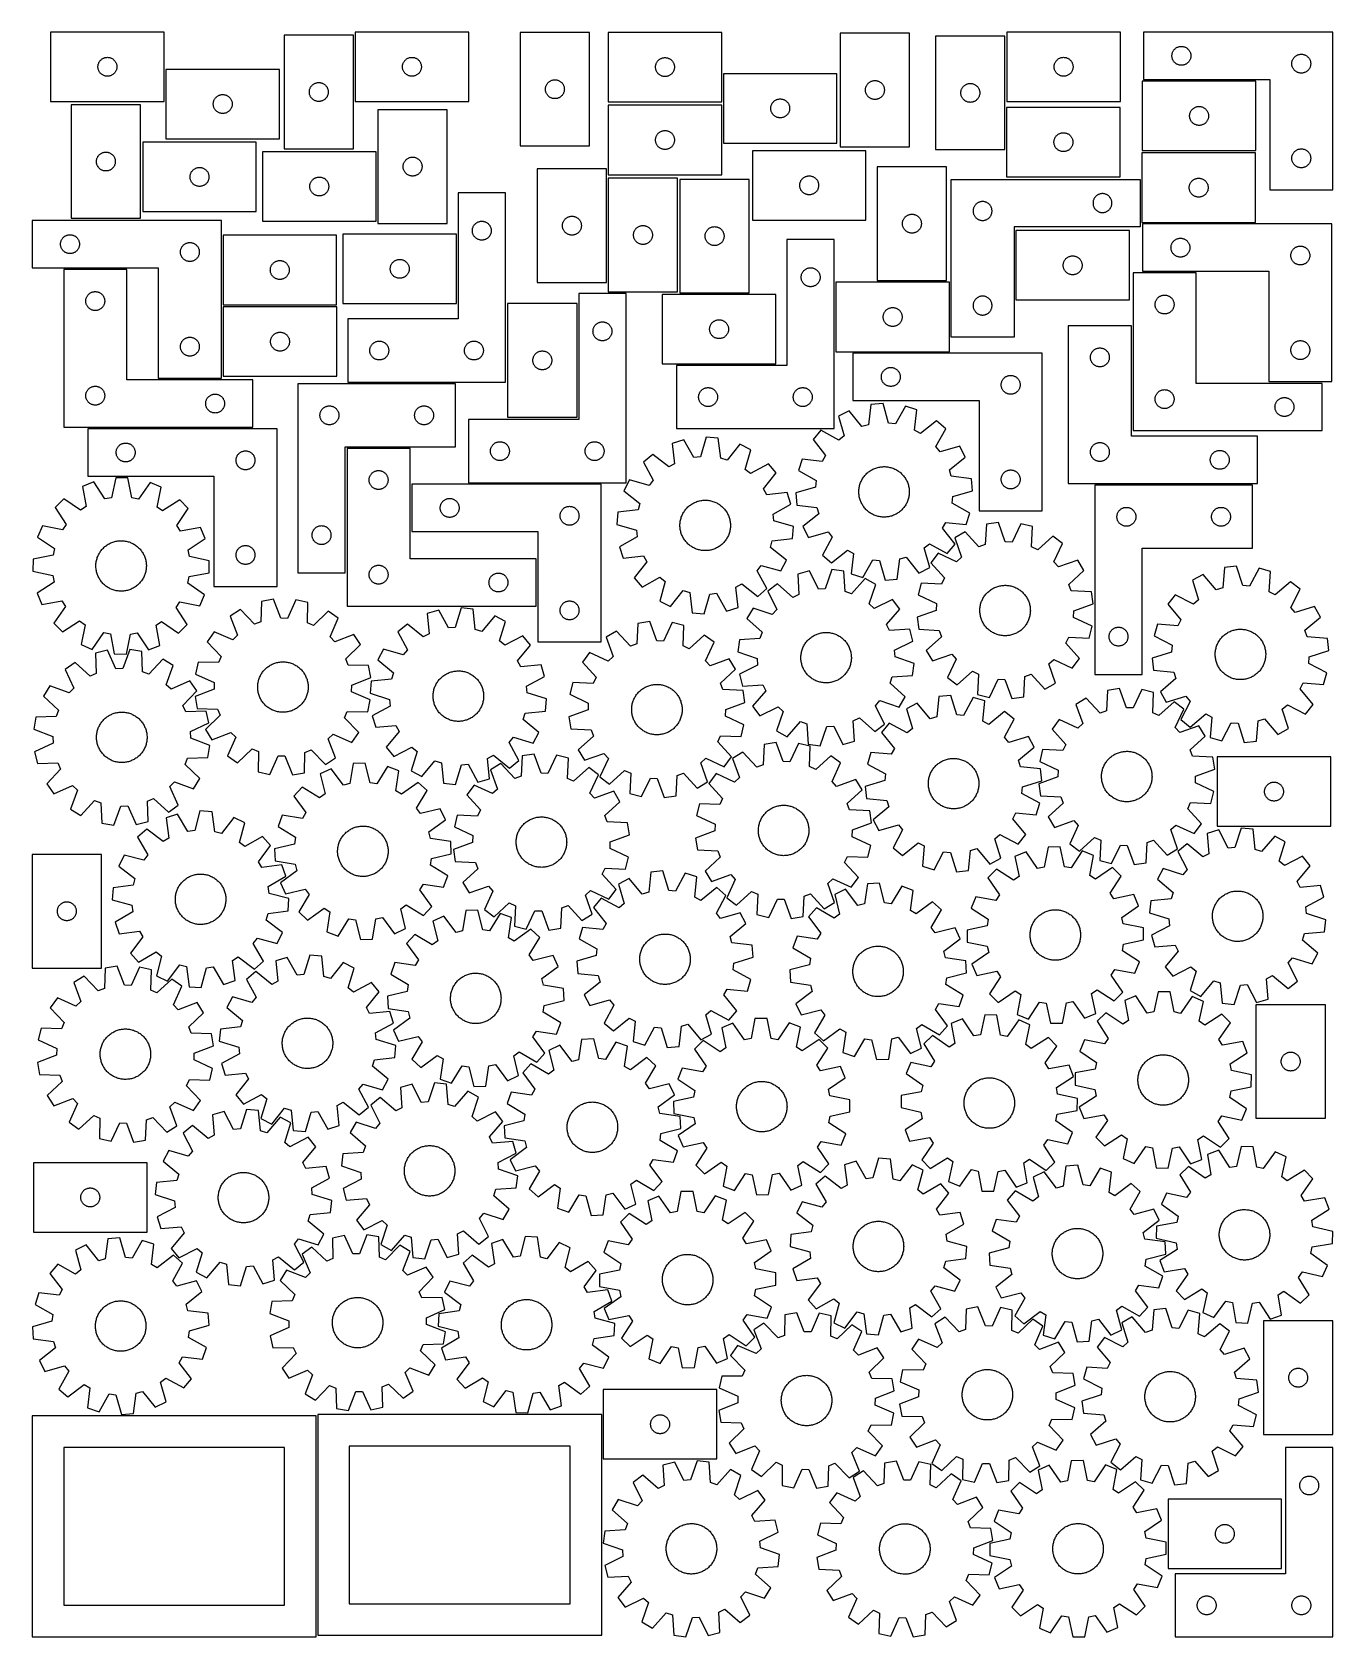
# Model space of a CAD drawing. Header units: millimetres. Extents: x 7 to 1243, y 7 to 1533.
import ezdxf

# ---------------------------------------------------------------- set-up
doc = ezdxf.new("R2010")
doc.units = ezdxf.units.MM
doc.layers.add('CUT', color=7, linetype='CONTINUOUS', true_color=0x000000)

msp = doc.modelspace()

# ---------------------------------------------------------------- linework, layer by layer
at = {"layer": 'CUT'}
for p, q in [((132.119231, 1533.363557), (24.119231, 1533.363557)), ((24.119231, 1533.363557), (24.119231, 1467.363557)), ((132.119231, 1467.363557), (132.119231, 1533.363557)), ((246.143884, 1530.405547), (246.143884, 1422.405547)), ((312.143884, 1530.405547), (246.143884, 1530.405547)), ((312.143884, 1422.405547), (312.143884, 1530.405547)), ((421.692107, 1533.346955), (313.692107, 1533.346955)), ((313.692107, 1533.346955), (313.692107, 1467.346955)), ((421.692107, 1467.346955), (421.692107, 1533.346955)), ((470.647912, 1533.032744), (470.647912, 1425.032744)), ((536.647912, 1533.032744), (470.647912, 1533.032744)), ((536.647912, 1425.032744), (536.647912, 1533.032744)), ((662.369536, 1533.070588), (554.369536, 1533.070588)), ((554.369536, 1533.070588), (554.369536, 1467.070588)), ((662.369536, 1467.070588), (662.369536, 1533.070588)), ((774.990747, 1532.282012), (774.990747, 1424.282012)), ((840.990747, 1532.282012), (774.990747, 1532.282012)), ((840.990747, 1424.282012), (840.990747, 1532.282012)), ((931.674559, 1529.532991), (865.674559, 1529.532991)), ((865.674559, 1529.532991), (865.674559, 1421.532991)), ((931.674559, 1421.532991), (931.674559, 1529.532991)), ((1041.384213, 1533.362827), (933.384213, 1533.362827)), ((933.384213, 1533.362827), (933.384213, 1467.362827)), ((1041.384213, 1467.362827), (1041.384213, 1533.362827)), ((1243.42622, 1533.300328), (1063.42622, 1533.300328)), ((1063.42622, 1533.300328), (1063.42622, 1488.300328)), ((1243.42622, 1383.300328), (1243.42622, 1533.300328)), ((1090.445489, 1511.388956), (1090.503216, 1511.975064)), ((1090.503216, 1511.975064), (1090.599152, 1512.556141)), ((1090.599152, 1512.556141), (1090.732887, 1513.129699)), ((1090.732887, 1513.129699), (1090.903849, 1513.693283)), ((1090.903849, 1513.693283), (1091.111304, 1514.244479)), ((1091.111304, 1514.244479), (1091.354365, 1514.780926)), ((1091.354365, 1514.780926), (1091.631991, 1515.300328)), ((1091.631991, 1515.300328), (1091.942993, 1515.80046)), ((1091.942993, 1515.80046), (1092.28604, 1516.279181)), ((1092.28604, 1516.279181), (1092.659661, 1516.73444)), ((1092.659661, 1516.73444), (1093.062259, 1517.164289)), ((1093.062259, 1517.164289), (1093.492107, 1517.566886)), ((1093.492107, 1517.566886), (1093.947367, 1517.940508)), ((1093.947367, 1517.940508), (1094.426088, 1518.283554)), ((1094.426088, 1518.283554), (1094.92622, 1518.594557)), ((1094.92622, 1518.594557), (1095.445622, 1518.872183)), ((1095.445622, 1518.872183), (1095.982069, 1519.115244)), ((1095.982069, 1519.115244), (1096.533265, 1519.322699)), ((1096.533265, 1519.322699), (1097.096848, 1519.49366)), ((1097.096848, 1519.49366), (1097.670407, 1519.627395)), ((1097.670407, 1519.627395), (1098.251484, 1519.723332)), ((1098.251484, 1519.723332), (1098.837592, 1519.781058)), ((1098.837592, 1519.781058), (1099.42622, 1519.800328)), ((1099.42622, 1519.800328), (1100.014848, 1519.781058)), ((1100.014848, 1519.781058), (1100.600955, 1519.723332)), ((1100.600955, 1519.723332), (1101.182033, 1519.627395)), ((1101.182033, 1519.627395), (1101.755591, 1519.49366)), ((1101.755591, 1519.49366), (1102.319175, 1519.322699)), ((1102.319175, 1519.322699), (1102.870371, 1519.115244)), ((1102.870371, 1519.115244), (1103.406818, 1518.872183)), ((1103.406818, 1518.872183), (1103.92622, 1518.594557)), ((1103.92622, 1518.594557), (1104.426352, 1518.283554)), ((1104.426352, 1518.283554), (1104.905073, 1517.940508)), ((1104.905073, 1517.940508), (1105.360332, 1517.566886)), ((1105.360332, 1517.566886), (1105.790181, 1517.164289)), ((1105.790181, 1517.164289), (1106.192778, 1516.73444)), ((1106.192778, 1516.73444), (1106.5664, 1516.279181)), ((1106.5664, 1516.279181), (1106.909446, 1515.80046)), ((1106.909446, 1515.80046), (1107.220448, 1515.300328)), ((1107.220448, 1515.300328), (1107.498074, 1514.780926)), ((1107.498074, 1514.780926), (1107.741136, 1514.244479)), ((1107.741136, 1514.244479), (1107.948591, 1513.693283)), ((1107.948591, 1513.693283), (1108.119552, 1513.129699)), ((1108.119552, 1513.129699), (1108.253287, 1512.556141)), ((1108.253287, 1512.556141), (1108.349223, 1511.975064)), ((1108.349223, 1511.975064), (1108.40695, 1511.388956)), ((1209.445622, 1511.372183), (1209.982069, 1511.615244)), ((1209.982069, 1511.615244), (1210.533265, 1511.822699)), ((1210.533265, 1511.822699), (1211.096848, 1511.99366)), ((1211.096848, 1511.99366), (1211.670407, 1512.127395)), ((1211.670407, 1512.127395), (1212.251484, 1512.223332)), ((1212.251484, 1512.223332), (1212.837592, 1512.281058)), ((1212.837592, 1512.281058), (1213.42622, 1512.300328)), ((1213.42622, 1512.300328), (1214.014848, 1512.281058)), ((1214.014848, 1512.281058), (1214.600955, 1512.223332)), ((1214.600955, 1512.223332), (1215.182033, 1512.127395)), ((1215.182033, 1512.127395), (1215.755591, 1511.99366)), ((1215.755591, 1511.99366), (1216.319175, 1511.822699)), ((1216.319175, 1511.822699), (1216.870371, 1511.615244)), ((1216.870371, 1511.615244), (1217.406818, 1511.372183)), ((69.119231, 1500.363557), (69.138501, 1500.952185)), ((69.138501, 1499.774929), (69.119231, 1500.363557)), ((69.138501, 1500.952185), (69.196227, 1501.538293)), ((69.196227, 1499.188821), (69.138501, 1499.774929)), ((69.196227, 1501.538293), (69.292163, 1502.11937)), ((69.292163, 1498.607744), (69.196227, 1499.188821)), ((69.292163, 1502.11937), (69.425899, 1502.692928)), ((69.425899, 1498.034185), (69.292163, 1498.607744)), ((69.425899, 1502.692928), (69.59686, 1503.256512)), ((69.59686, 1497.470602), (69.425899, 1498.034185)), ((69.59686, 1503.256512), (69.804315, 1503.807708)), ((69.804315, 1496.919406), (69.59686, 1497.470602)), ((69.804315, 1503.807708), (70.047376, 1504.344155)), ((70.047376, 1496.382959), (69.804315, 1496.919406)), ((70.047376, 1504.344155), (70.325002, 1504.863557)), ((70.325002, 1495.863557), (70.047376, 1496.382959)), ((70.325002, 1504.863557), (70.636004, 1505.363689)), ((70.636004, 1505.363689), (70.979051, 1505.84241)), ((70.979051, 1505.84241), (71.352673, 1506.297669)), ((71.352673, 1506.297669), (71.75527, 1506.727518)), ((71.75527, 1506.727518), (72.185119, 1507.130115)), ((72.185119, 1507.130115), (72.640378, 1507.503737)), ((72.640378, 1507.503737), (73.119099, 1507.846783)), ((73.119099, 1507.846783), (73.619231, 1508.157785)), ((73.619231, 1508.157785), (74.138633, 1508.435412)), ((74.138633, 1508.435412), (74.67508, 1508.678473)), ((74.67508, 1508.678473), (75.226276, 1508.885928)), ((75.226276, 1508.885928), (75.78986, 1509.056889)), ((75.78986, 1509.056889), (76.363418, 1509.190624)), ((76.363418, 1509.190624), (76.944495, 1509.286561)), ((76.944495, 1509.286561), (77.530603, 1509.344287)), ((77.530603, 1509.344287), (78.119231, 1509.363557)), ((78.119231, 1509.363557), (78.707859, 1509.344287)), ((78.707859, 1509.344287), (79.293967, 1509.286561)), ((79.293967, 1509.286561), (79.875044, 1509.190624)), ((79.875044, 1509.190624), (80.448602, 1509.056889)), ((80.448602, 1509.056889), (81.012186, 1508.885928)), ((81.012186, 1508.885928), (81.563382, 1508.678473)), ((81.563382, 1508.678473), (82.099829, 1508.435412)), ((82.099829, 1508.435412), (82.619231, 1508.157785)), ((82.619231, 1508.157785), (83.119363, 1507.846783)), ((83.119363, 1507.846783), (83.598084, 1507.503737)), ((83.598084, 1507.503737), (84.053343, 1507.130115)), ((84.053343, 1507.130115), (84.483192, 1506.727518)), ((84.483192, 1506.727518), (84.885789, 1506.297669)), ((84.885789, 1506.297669), (85.259411, 1505.84241)), ((85.259411, 1505.84241), (85.602457, 1505.363689)), ((85.602457, 1505.363689), (85.91346, 1504.863557)), ((85.91346, 1504.863557), (86.191086, 1504.344155)), ((86.191086, 1496.382959), (85.91346, 1495.863557)), ((86.191086, 1504.344155), (86.434147, 1503.807708)), ((86.434147, 1496.919406), (86.191086, 1496.382959)), ((86.434147, 1503.807708), (86.641602, 1503.256512)), ((86.641602, 1497.470602), (86.434147, 1496.919406)), ((86.641602, 1503.256512), (86.812563, 1502.692928)), ((86.812563, 1498.034185), (86.641602, 1497.470602)), ((86.812563, 1502.692928), (86.946298, 1502.11937)), ((86.946298, 1498.607744), (86.812563, 1498.034185)), ((86.946298, 1502.11937), (87.042235, 1501.538293)), ((87.042235, 1499.188821), (86.946298, 1498.607744)), ((87.042235, 1501.538293), (87.099961, 1500.952185)), ((87.099961, 1499.774929), (87.042235, 1499.188821)), ((87.099961, 1500.952185), (87.119231, 1500.363557)), ((87.119231, 1500.363557), (87.099961, 1499.774929)), ((241.789519, 1497.911653), (133.789519, 1497.911653)), ((133.789519, 1497.911653), (133.789519, 1431.911653)), ((241.789519, 1431.911653), (241.789519, 1497.911653)), ((358.692107, 1500.346955), (358.711377, 1500.935583)), ((358.711377, 1499.758327), (358.692107, 1500.346955)), ((358.711377, 1500.935583), (358.769103, 1501.521691)), ((358.769103, 1499.17222), (358.711377, 1499.758327)), ((358.769103, 1501.521691), (358.865039, 1502.102768)), ((358.865039, 1498.591142), (358.769103, 1499.17222)), ((358.865039, 1502.102768), (358.998775, 1502.676327)), ((358.998775, 1498.017584), (358.865039, 1498.591142)), ((358.998775, 1502.676327), (359.169736, 1503.23991)), ((359.169736, 1497.454), (358.998775, 1498.017584)), ((359.169736, 1503.23991), (359.377191, 1503.791106)), ((359.377191, 1496.902804), (359.169736, 1497.454)), ((359.377191, 1503.791106), (359.620252, 1504.327554)), ((359.620252, 1496.366357), (359.377191, 1496.902804)), ((359.620252, 1504.327554), (359.897878, 1504.846955)), ((359.897878, 1495.846955), (359.620252, 1496.366357)), ((359.897878, 1504.846955), (360.20888, 1505.347087)), ((360.20888, 1505.347087), (360.551927, 1505.825808)), ((360.551927, 1505.825808), (360.925549, 1506.281068)), ((360.925549, 1506.281068), (361.328146, 1506.710916)), ((361.328146, 1506.710916), (361.757995, 1507.113514)), ((361.757995, 1507.113514), (362.213254, 1507.487135)), ((362.213254, 1507.487135), (362.691975, 1507.830182)), ((362.691975, 1507.830182), (363.192107, 1508.141184)), ((363.192107, 1508.141184), (363.711509, 1508.41881)), ((363.711509, 1508.41881), (364.247956, 1508.661871)), ((364.247956, 1508.661871), (364.799152, 1508.869326)), ((364.799152, 1508.869326), (365.362736, 1509.040288)), ((365.362736, 1509.040288), (365.936294, 1509.174023)), ((365.936294, 1509.174023), (366.517371, 1509.269959)), ((366.517371, 1509.269959), (367.103479, 1509.327686)), ((367.103479, 1509.327686), (367.692107, 1509.346955)), ((367.692107, 1509.346955), (368.280735, 1509.327686)), ((368.280735, 1509.327686), (368.866843, 1509.269959)), ((368.866843, 1509.269959), (369.44792, 1509.174023)), ((369.44792, 1509.174023), (370.021478, 1509.040288)), ((370.021478, 1509.040288), (370.585062, 1508.869326)), ((370.585062, 1508.869326), (371.136258, 1508.661871)), ((371.136258, 1508.661871), (371.672705, 1508.41881)), ((371.672705, 1508.41881), (372.192107, 1508.141184)), ((372.192107, 1508.141184), (372.692239, 1507.830182)), ((372.692239, 1507.830182), (373.17096, 1507.487135)), ((373.17096, 1507.487135), (373.626219, 1507.113514)), ((373.626219, 1507.113514), (374.056068, 1506.710916)), ((374.056068, 1506.710916), (374.458665, 1506.281068)), ((374.458665, 1506.281068), (374.832287, 1505.825808)), ((374.832287, 1505.825808), (375.175333, 1505.347087)), ((375.175333, 1505.347087), (375.486336, 1504.846955)), ((375.486336, 1504.846955), (375.763962, 1504.327554)), ((375.763962, 1496.366357), (375.486336, 1495.846955)), ((375.763962, 1504.327554), (376.007023, 1503.791106)), ((376.007023, 1496.902804), (375.763962, 1496.366357)), ((376.007023, 1503.791106), (376.214478, 1503.23991)), ((376.214478, 1497.454), (376.007023, 1496.902804)), ((376.214478, 1503.23991), (376.385439, 1502.676327)), ((376.385439, 1498.017584), (376.214478, 1497.454)), ((376.385439, 1502.676327), (376.519174, 1502.102768)), ((376.519174, 1498.591142), (376.385439, 1498.017584)), ((376.519174, 1502.102768), (376.615111, 1501.521691)), ((376.615111, 1499.17222), (376.519174, 1498.591142)), ((376.615111, 1501.521691), (376.672837, 1500.935583)), ((376.672837, 1499.758327), (376.615111, 1499.17222)), ((376.672837, 1500.935583), (376.692107, 1500.346955)), ((376.692107, 1500.346955), (376.672837, 1499.758327)), ((599.369536, 1500.070588), (599.388806, 1500.659216)), ((599.388806, 1499.48196), (599.369536, 1500.070588)), ((599.388806, 1500.659216), (599.446532, 1501.245324)), ((599.446532, 1498.895852), (599.388806, 1499.48196)), ((599.446532, 1501.245324), (599.542469, 1501.826401)), ((599.542469, 1498.314775), (599.446532, 1498.895852)), ((599.542469, 1501.826401), (599.676204, 1502.39996)), ((599.676204, 1497.741217), (599.542469, 1498.314775)), ((599.676204, 1502.39996), (599.847165, 1502.963543)), ((599.847165, 1497.177633), (599.676204, 1497.741217)), ((599.847165, 1502.963543), (600.05462, 1503.514739)), ((600.05462, 1496.626437), (599.847165, 1497.177633)), ((600.05462, 1503.514739), (600.297681, 1504.051186)), ((600.297681, 1496.08999), (600.05462, 1496.626437)), ((600.297681, 1504.051186), (600.575308, 1504.570588)), ((600.575308, 1504.570588), (600.88631, 1505.07072)), ((600.88631, 1505.07072), (601.229356, 1505.549441)), ((601.229356, 1505.549441), (601.602978, 1506.0047)), ((601.602978, 1506.0047), (602.005575, 1506.434549)), ((602.005575, 1506.434549), (602.435424, 1506.837146)), ((602.435424, 1506.837146), (602.890683, 1507.210768)), ((602.890683, 1507.210768), (603.369404, 1507.553815)), ((603.369404, 1507.553815), (603.869536, 1507.864817)), ((603.869536, 1507.864817), (604.388938, 1508.142443)), ((604.388938, 1508.142443), (604.925385, 1508.385504)), ((604.925385, 1508.385504), (605.476581, 1508.592959)), ((605.476581, 1508.592959), (606.040165, 1508.763921)), ((606.040165, 1508.763921), (606.613723, 1508.897656)), ((606.613723, 1508.897656), (607.1948, 1508.993592)), ((607.1948, 1508.993592), (607.780908, 1509.051318)), ((607.780908, 1509.051318), (608.369536, 1509.070588)), ((608.369536, 1509.070588), (608.958164, 1509.051318)), ((608.958164, 1509.051318), (609.544272, 1508.993592)), ((609.544272, 1508.993592), (610.125349, 1508.897656)), ((610.125349, 1508.897656), (610.698908, 1508.763921)), ((610.698908, 1508.763921), (611.262491, 1508.592959)), ((611.262491, 1508.592959), (611.813687, 1508.385504)), ((611.813687, 1508.385504), (612.350134, 1508.142443)), ((612.350134, 1508.142443), (612.869536, 1507.864817)), ((612.869536, 1507.864817), (613.369668, 1507.553815)), ((613.369668, 1507.553815), (613.848389, 1507.210768)), ((613.848389, 1507.210768), (614.303648, 1506.837146)), ((614.303648, 1506.837146), (614.733497, 1506.434549)), ((614.733497, 1506.434549), (615.136094, 1506.0047)), ((615.136094, 1506.0047), (615.509716, 1505.549441)), ((615.509716, 1505.549441), (615.852763, 1505.07072)), ((615.852763, 1505.07072), (616.163765, 1504.570588)), ((616.163765, 1504.570588), (616.441391, 1504.051186)), ((616.441391, 1504.051186), (616.684452, 1503.514739)), ((616.684452, 1496.626437), (616.441391, 1496.08999)), ((616.684452, 1503.514739), (616.891907, 1502.963543)), ((616.891907, 1497.177633), (616.684452, 1496.626437)), ((616.891907, 1502.963543), (617.062869, 1502.39996)), ((617.062869, 1497.741217), (616.891907, 1497.177633)), ((617.062869, 1502.39996), (617.196604, 1501.826401)), ((617.196604, 1498.314775), (617.062869, 1497.741217)), ((617.196604, 1501.826401), (617.29254, 1501.245324)), ((617.29254, 1498.895852), (617.196604, 1498.314775)), ((617.29254, 1501.245324), (617.350266, 1500.659216)), ((617.350266, 1499.48196), (617.29254, 1498.895852)), ((617.350266, 1500.659216), (617.369536, 1500.070588)), ((617.369536, 1500.070588), (617.350266, 1499.48196)), ((978.384213, 1500.362827), (978.403483, 1500.951456)), ((978.403483, 1499.774199), (978.384213, 1500.362827)), ((978.403483, 1500.951456), (978.46121, 1501.537563)), ((978.46121, 1499.188092), (978.403483, 1499.774199)), ((978.46121, 1501.537563), (978.557146, 1502.11864)), ((978.557146, 1498.607015), (978.46121, 1499.188092)), ((978.557146, 1502.11864), (978.690881, 1502.692199)), ((978.690881, 1498.033456), (978.557146, 1498.607015)), ((978.690881, 1502.692199), (978.861842, 1503.255783)), ((978.861842, 1497.469872), (978.690881, 1498.033456)), ((978.861842, 1503.255783), (979.069297, 1503.806978)), ((979.069297, 1496.918677), (978.861842, 1497.469872)), ((979.069297, 1503.806978), (979.312359, 1504.343426)), ((979.312359, 1496.382229), (979.069297, 1496.918677)), ((979.312359, 1504.343426), (979.589985, 1504.862827)), ((979.589985, 1495.862827), (979.312359, 1496.382229)), ((979.589985, 1504.862827), (979.900987, 1505.36296)), ((979.900987, 1505.36296), (980.244033, 1505.84168)), ((980.244033, 1505.84168), (980.617655, 1506.29694)), ((980.617655, 1506.29694), (981.020252, 1506.726788)), ((981.020252, 1506.726788), (981.450101, 1507.129386)), ((981.450101, 1507.129386), (981.90536, 1507.503008)), ((981.90536, 1507.503008), (982.384081, 1507.846054)), ((982.384081, 1507.846054), (982.884213, 1508.157056)), ((982.884213, 1508.157056), (983.403615, 1508.434682)), ((983.403615, 1508.434682), (983.940062, 1508.677743)), ((983.940062, 1508.677743), (984.491258, 1508.885199)), ((984.491258, 1508.885199), (985.054842, 1509.05616)), ((985.054842, 1509.05616), (985.6284, 1509.189895)), ((985.6284, 1509.189895), (986.209478, 1509.285831)), ((986.209478, 1509.285831), (986.795585, 1509.343558)), ((986.795585, 1509.343558), (987.384213, 1509.362827)), ((987.384213, 1509.362827), (987.972841, 1509.343558)), ((987.972841, 1509.343558), (988.558949, 1509.285831)), ((988.558949, 1509.285831), (989.140026, 1509.189895)), ((989.140026, 1509.189895), (989.713585, 1509.05616)), ((989.713585, 1509.05616), (990.277168, 1508.885199)), ((990.277168, 1508.885199), (990.828364, 1508.677743)), ((990.828364, 1508.677743), (991.364811, 1508.434682)), ((991.364811, 1508.434682), (991.884213, 1508.157056)), ((991.884213, 1508.157056), (992.384345, 1507.846054)), ((992.384345, 1507.846054), (992.863066, 1507.503008)), ((992.863066, 1507.503008), (993.318326, 1507.129386)), ((993.318326, 1507.129386), (993.748174, 1506.726788)), ((993.748174, 1506.726788), (994.150772, 1506.29694)), ((994.150772, 1506.29694), (994.524393, 1505.84168)), ((994.524393, 1505.84168), (994.86744, 1505.36296)), ((994.86744, 1505.36296), (995.178442, 1504.862827)), ((995.178442, 1504.862827), (995.456068, 1504.343426)), ((995.456068, 1496.382229), (995.178442, 1495.862827)), ((995.456068, 1504.343426), (995.699129, 1503.806978)), ((995.699129, 1496.918677), (995.456068, 1496.382229)), ((995.699129, 1503.806978), (995.906584, 1503.255783)), ((995.906584, 1497.469872), (995.699129, 1496.918677)), ((995.906584, 1503.255783), (996.077546, 1502.692199)), ((996.077546, 1498.033456), (995.906584, 1497.469872)), ((996.077546, 1502.692199), (996.211281, 1502.11864)), ((996.211281, 1498.607015), (996.077546, 1498.033456)), ((996.211281, 1502.11864), (996.307217, 1501.537563)), ((996.307217, 1499.188092), (996.211281, 1498.607015)), ((996.307217, 1501.537563), (996.364944, 1500.951456)), ((996.364944, 1499.774199), (996.307217, 1499.188092)), ((996.364944, 1500.951456), (996.384213, 1500.362827)), ((996.384213, 1500.362827), (996.364944, 1499.774199)), ((1090.42622, 1510.800328), (1090.445489, 1511.388956)), ((1090.445489, 1510.2117), (1090.42622, 1510.800328)), ((1090.503216, 1509.625592), (1090.445489, 1510.2117)), ((1090.599152, 1509.044515), (1090.503216, 1509.625592)), ((1090.732887, 1508.470956), (1090.599152, 1509.044515)), ((1090.903849, 1507.907373), (1090.732887, 1508.470956)), ((1091.111304, 1507.356177), (1090.903849, 1507.907373)), ((1091.354365, 1506.81973), (1091.111304, 1507.356177)), ((1091.631991, 1506.300328), (1091.354365, 1506.81973)), ((1091.942993, 1505.800196), (1091.631991, 1506.300328)), ((1092.28604, 1505.321475), (1091.942993, 1505.800196)), ((1092.659661, 1504.866216), (1092.28604, 1505.321475)), ((1093.062259, 1504.436367), (1092.659661, 1504.866216)), ((1093.492107, 1504.03377), (1093.062259, 1504.436367)), ((1093.947367, 1503.660148), (1093.492107, 1504.03377)), ((1094.426088, 1503.317101), (1093.947367, 1503.660148)), ((1094.92622, 1503.006099), (1094.426088, 1503.317101)), ((1095.445622, 1502.728473), (1094.92622, 1503.006099)), ((1095.982069, 1502.485412), (1095.445622, 1502.728473)), ((1096.533265, 1502.277957), (1095.982069, 1502.485412)), ((1097.096848, 1502.106995), (1096.533265, 1502.277957)), ((1097.670407, 1501.97326), (1097.096848, 1502.106995)), ((1098.251484, 1501.877324), (1097.670407, 1501.97326)), ((1098.837592, 1501.819598), (1098.251484, 1501.877324)), ((1099.42622, 1501.800328), (1098.837592, 1501.819598)), ((1100.014848, 1501.819598), (1099.42622, 1501.800328)), ((1100.600955, 1501.877324), (1100.014848, 1501.819598)), ((1101.182033, 1501.97326), (1100.600955, 1501.877324)), ((1101.755591, 1502.106995), (1101.182033, 1501.97326)), ((1102.319175, 1502.277957), (1101.755591, 1502.106995)), ((1102.870371, 1502.485412), (1102.319175, 1502.277957)), ((1103.406818, 1502.728473), (1102.870371, 1502.485412)), ((1103.92622, 1503.006099), (1103.406818, 1502.728473)), ((1104.426352, 1503.317101), (1103.92622, 1503.006099)), ((1104.905073, 1503.660148), (1104.426352, 1503.317101)), ((1105.360332, 1504.03377), (1104.905073, 1503.660148)), ((1105.790181, 1504.436367), (1105.360332, 1504.03377)), ((1106.192778, 1504.866216), (1105.790181, 1504.436367)), ((1106.5664, 1505.321475), (1106.192778, 1504.866216)), ((1106.909446, 1505.800196), (1106.5664, 1505.321475)), ((1107.220448, 1506.300328), (1106.909446, 1505.800196)), ((1107.498074, 1506.81973), (1107.220448, 1506.300328)), ((1107.741136, 1507.356177), (1107.498074, 1506.81973)), ((1107.948591, 1507.907373), (1107.741136, 1507.356177)), ((1108.119552, 1508.470956), (1107.948591, 1507.907373)), ((1108.253287, 1509.044515), (1108.119552, 1508.470956)), ((1108.349223, 1509.625592), (1108.253287, 1509.044515)), ((1108.40695, 1510.2117), (1108.349223, 1509.625592)), ((1108.40695, 1511.388956), (1108.42622, 1510.800328)), ((1108.42622, 1510.800328), (1108.40695, 1510.2117)), ((1204.42622, 1503.300328), (1204.445489, 1503.888956)), ((1204.445489, 1502.7117), (1204.42622, 1503.300328)), ((1204.445489, 1503.888956), (1204.503216, 1504.475064)), ((1204.503216, 1502.125592), (1204.445489, 1502.7117)), ((1204.503216, 1504.475064), (1204.599152, 1505.056141)), ((1204.599152, 1501.544515), (1204.503216, 1502.125592)), ((1204.599152, 1505.056141), (1204.732887, 1505.629699)), ((1204.732887, 1500.970956), (1204.599152, 1501.544515)), ((1204.732887, 1505.629699), (1204.903849, 1506.193283)), ((1204.903849, 1500.407373), (1204.732887, 1500.970956)), ((1204.903849, 1506.193283), (1205.111304, 1506.744479)), ((1205.111304, 1499.856177), (1204.903849, 1500.407373)), ((1205.111304, 1506.744479), (1205.354365, 1507.280926)), ((1205.354365, 1499.31973), (1205.111304, 1499.856177)), ((1205.354365, 1507.280926), (1205.631991, 1507.800328)), ((1205.631991, 1498.800328), (1205.354365, 1499.31973)), ((1205.631991, 1507.800328), (1205.942993, 1508.30046)), ((1205.942993, 1498.300196), (1205.631991, 1498.800328)), ((1205.942993, 1508.30046), (1206.28604, 1508.779181)), ((1206.28604, 1497.821475), (1205.942993, 1498.300196)), ((1206.28604, 1508.779181), (1206.659661, 1509.23444)), ((1206.659661, 1497.366216), (1206.28604, 1497.821475)), ((1206.659661, 1509.23444), (1207.062259, 1509.664289)), ((1207.062259, 1496.936367), (1206.659661, 1497.366216)), ((1207.062259, 1509.664289), (1207.492107, 1510.066886)), ((1207.492107, 1496.53377), (1207.062259, 1496.936367)), ((1207.492107, 1510.066886), (1207.947367, 1510.440508)), ((1207.947367, 1496.160148), (1207.492107, 1496.53377)), ((1207.947367, 1510.440508), (1208.426088, 1510.783554)), ((1208.426088, 1510.783554), (1208.92622, 1511.094557)), ((1208.92622, 1511.094557), (1209.445622, 1511.372183)), ((1217.406818, 1511.372183), (1217.92622, 1511.094557)), ((1217.92622, 1511.094557), (1218.426352, 1510.783554)), ((1218.426352, 1510.783554), (1218.905073, 1510.440508)), ((1218.905073, 1510.440508), (1219.360332, 1510.066886)), ((1219.360332, 1496.53377), (1218.905073, 1496.160148)), ((1219.360332, 1510.066886), (1219.790181, 1509.664289)), ((1219.790181, 1496.936367), (1219.360332, 1496.53377)), ((1219.790181, 1509.664289), (1220.192778, 1509.23444)), ((1220.192778, 1497.366216), (1219.790181, 1496.936367)), ((1220.192778, 1509.23444), (1220.5664, 1508.779181)), ((1220.5664, 1497.821475), (1220.192778, 1497.366216)), ((1220.5664, 1508.779181), (1220.909446, 1508.30046)), ((1220.909446, 1498.300196), (1220.5664, 1497.821475)), ((1220.909446, 1508.30046), (1221.220448, 1507.800328)), ((1221.220448, 1498.800328), (1220.909446, 1498.300196)), ((1221.220448, 1507.800328), (1221.498074, 1507.280926)), ((1221.498074, 1499.31973), (1221.220448, 1498.800328)), ((1221.498074, 1507.280926), (1221.741136, 1506.744479)), ((1221.741136, 1499.856177), (1221.498074, 1499.31973)), ((1221.741136, 1506.744479), (1221.948591, 1506.193283)), ((1221.948591, 1500.407373), (1221.741136, 1499.856177)), ((1221.948591, 1506.193283), (1222.119552, 1505.629699)), ((1222.119552, 1500.970956), (1221.948591, 1500.407373)), ((1222.119552, 1505.629699), (1222.253287, 1505.056141)), ((1222.253287, 1501.544515), (1222.119552, 1500.970956)), ((1222.253287, 1505.056141), (1222.349223, 1504.475064)), ((1222.349223, 1502.125592), (1222.253287, 1501.544515)), ((1222.349223, 1504.475064), (1222.40695, 1503.888956)), ((1222.40695, 1502.7117), (1222.349223, 1502.125592)), ((1222.40695, 1503.888956), (1222.42622, 1503.300328)), ((1222.42622, 1503.300328), (1222.40695, 1502.7117)), ((70.636004, 1495.363425), (70.325002, 1495.863557)), ((70.979051, 1494.884704), (70.636004, 1495.363425)), ((71.352673, 1494.429445), (70.979051, 1494.884704)), ((71.75527, 1493.999596), (71.352673, 1494.429445)), ((72.185119, 1493.596999), (71.75527, 1493.999596)), ((72.640378, 1493.223377), (72.185119, 1493.596999)), ((73.119099, 1492.88033), (72.640378, 1493.223377)), ((73.619231, 1492.569328), (73.119099, 1492.88033)), ((74.138633, 1492.291702), (73.619231, 1492.569328)), ((74.67508, 1492.048641), (74.138633, 1492.291702)), ((75.226276, 1491.841186), (74.67508, 1492.048641)), ((75.78986, 1491.670224), (75.226276, 1491.841186)), ((76.363418, 1491.536489), (75.78986, 1491.670224)), ((76.944495, 1491.440553), (76.363418, 1491.536489)), ((77.530603, 1491.382827), (76.944495, 1491.440553)), ((78.119231, 1491.363557), (77.530603, 1491.382827)), ((78.707859, 1491.382827), (78.119231, 1491.363557)), ((79.293967, 1491.440553), (78.707859, 1491.382827)), ((79.875044, 1491.536489), (79.293967, 1491.440553)), ((80.448602, 1491.670224), (79.875044, 1491.536489)), ((81.012186, 1491.841186), (80.448602, 1491.670224)), ((81.563382, 1492.048641), (81.012186, 1491.841186)), ((82.099829, 1492.291702), (81.563382, 1492.048641)), ((82.619231, 1492.569328), (82.099829, 1492.291702)), ((83.119363, 1492.88033), (82.619231, 1492.569328)), ((83.598084, 1493.223377), (83.119363, 1492.88033)), ((84.053343, 1493.596999), (83.598084, 1493.223377)), ((84.483192, 1493.999596), (84.053343, 1493.596999)), ((84.885789, 1494.429445), (84.483192, 1493.999596)), ((85.259411, 1494.884704), (84.885789, 1494.429445)), ((85.602457, 1495.363425), (85.259411, 1494.884704)), ((85.91346, 1495.863557), (85.602457, 1495.363425)), ((271.349655, 1480.905547), (271.660658, 1481.405679)), ((271.660658, 1481.405679), (272.003704, 1481.8844)), ((272.003704, 1481.8844), (272.377326, 1482.339659)), ((272.377326, 1482.339659), (272.779923, 1482.769508)), ((272.779923, 1482.769508), (273.209772, 1483.172105)), ((273.209772, 1483.172105), (273.665031, 1483.545727)), ((273.665031, 1483.545727), (274.143752, 1483.888773)), ((274.143752, 1483.888773), (274.643884, 1484.199775)), ((274.643884, 1484.199775), (275.163286, 1484.477401)), ((275.163286, 1484.477401), (275.699733, 1484.720463)), ((275.699733, 1484.720463), (276.250929, 1484.927918)), ((276.250929, 1484.927918), (276.814513, 1485.098879)), ((276.814513, 1485.098879), (277.388071, 1485.232614)), ((277.388071, 1485.232614), (277.969148, 1485.328551)), ((277.969148, 1485.328551), (278.555256, 1485.386277)), ((278.555256, 1485.386277), (279.143884, 1485.405547)), ((279.143884, 1485.405547), (279.732512, 1485.386277)), ((279.732512, 1485.386277), (280.31862, 1485.328551)), ((280.31862, 1485.328551), (280.899697, 1485.232614)), ((280.899697, 1485.232614), (281.473255, 1485.098879)), ((281.473255, 1485.098879), (282.036839, 1484.927918)), ((282.036839, 1484.927918), (282.588035, 1484.720463)), ((282.588035, 1484.720463), (283.124482, 1484.477401)), ((283.124482, 1484.477401), (283.643884, 1484.199775)), ((283.643884, 1484.199775), (284.144016, 1483.888773)), ((284.144016, 1483.888773), (284.622737, 1483.545727)), ((284.622737, 1483.545727), (285.077996, 1483.172105)), ((285.077996, 1483.172105), (285.507845, 1482.769508)), ((285.507845, 1482.769508), (285.910442, 1482.339659)), ((285.910442, 1482.339659), (286.284064, 1481.8844)), ((286.284064, 1481.8844), (286.627111, 1481.405679)), ((286.627111, 1481.405679), (286.938113, 1480.905547)), ((360.20888, 1495.346823), (359.897878, 1495.846955)), ((360.551927, 1494.868102), (360.20888, 1495.346823)), ((360.925549, 1494.412843), (360.551927, 1494.868102)), ((361.328146, 1493.982994), (360.925549, 1494.412843)), ((361.757995, 1493.580397), (361.328146, 1493.982994)), ((362.213254, 1493.206775), (361.757995, 1493.580397)), ((362.691975, 1492.863729), (362.213254, 1493.206775)), ((363.192107, 1492.552727), (362.691975, 1492.863729)), ((363.711509, 1492.275101), (363.192107, 1492.552727)), ((364.247956, 1492.03204), (363.711509, 1492.275101)), ((364.799152, 1491.824584), (364.247956, 1492.03204)), ((365.362736, 1491.653623), (364.799152, 1491.824584)), ((365.936294, 1491.519888), (365.362736, 1491.653623)), ((366.517371, 1491.423952), (365.936294, 1491.519888)), ((367.103479, 1491.366225), (366.517371, 1491.423952)), ((367.692107, 1491.346955), (367.103479, 1491.366225)), ((368.280735, 1491.366225), (367.692107, 1491.346955)), ((368.866843, 1491.423952), (368.280735, 1491.366225)), ((369.44792, 1491.519888), (368.866843, 1491.423952)), ((370.021478, 1491.653623), (369.44792, 1491.519888)), ((370.585062, 1491.824584), (370.021478, 1491.653623)), ((371.136258, 1492.03204), (370.585062, 1491.824584)), ((371.672705, 1492.275101), (371.136258, 1492.03204)), ((372.192107, 1492.552727), (371.672705, 1492.275101)), ((372.692239, 1492.863729), (372.192107, 1492.552727)), ((373.17096, 1493.206775), (372.692239, 1492.863729)), ((373.626219, 1493.580397), (373.17096, 1493.206775)), ((374.056068, 1493.982994), (373.626219, 1493.580397)), ((374.458665, 1494.412843), (374.056068, 1493.982994)), ((374.832287, 1494.868102), (374.458665, 1494.412843)), ((375.175333, 1495.346823), (374.832287, 1494.868102)), ((375.486336, 1495.846955), (375.175333, 1495.346823)), ((494.820845, 1480.788557), (494.95458, 1481.362115)), ((494.95458, 1481.362115), (495.125541, 1481.925699)), ((495.125541, 1481.925699), (495.332997, 1482.476895)), ((495.332997, 1482.476895), (495.576058, 1483.013342)), ((495.576058, 1483.013342), (495.853684, 1483.532744)), ((495.853684, 1483.532744), (496.164686, 1484.032876)), ((496.164686, 1484.032876), (496.507732, 1484.511597)), ((496.507732, 1484.511597), (496.881354, 1484.966856)), ((496.881354, 1484.966856), (497.283951, 1485.396705)), ((497.283951, 1485.396705), (497.7138, 1485.799302)), ((497.7138, 1485.799302), (498.16906, 1486.172924)), ((498.16906, 1486.172924), (498.64778, 1486.515971)), ((498.64778, 1486.515971), (499.147912, 1486.826973)), ((499.147912, 1486.826973), (499.667314, 1487.104599)), ((499.667314, 1487.104599), (500.203761, 1487.34766)), ((500.203761, 1487.34766), (500.754957, 1487.555115)), ((500.754957, 1487.555115), (501.318541, 1487.726077)), ((501.318541, 1487.726077), (501.892099, 1487.859812)), ((501.892099, 1487.859812), (502.473177, 1487.955748)), ((502.473177, 1487.955748), (503.059284, 1488.013474)), ((503.059284, 1488.013474), (503.647912, 1488.032744)), ((503.647912, 1488.032744), (504.236541, 1488.013474)), ((504.236541, 1488.013474), (504.822648, 1487.955748)), ((504.822648, 1487.955748), (505.403725, 1487.859812)), ((505.403725, 1487.859812), (505.977284, 1487.726077)), ((505.977284, 1487.726077), (506.540868, 1487.555115)), ((506.540868, 1487.555115), (507.092063, 1487.34766)), ((507.092063, 1487.34766), (507.628511, 1487.104599)), ((507.628511, 1487.104599), (508.147912, 1486.826973)), ((508.147912, 1486.826973), (508.648044, 1486.515971)), ((508.648044, 1486.515971), (509.126765, 1486.172924)), ((509.126765, 1486.172924), (509.582025, 1485.799302)), ((509.582025, 1485.799302), (510.011873, 1485.396705)), ((510.011873, 1485.396705), (510.414471, 1484.966856)), ((510.414471, 1484.966856), (510.788092, 1484.511597)), ((510.788092, 1484.511597), (511.131139, 1484.032876)), ((511.131139, 1484.032876), (511.442141, 1483.532744)), ((511.442141, 1483.532744), (511.719767, 1483.013342)), ((511.719767, 1483.013342), (511.962828, 1482.476895)), ((511.962828, 1482.476895), (512.170284, 1481.925699)), ((512.170284, 1481.925699), (512.341245, 1481.362115)), ((512.341245, 1481.362115), (512.47498, 1480.788557)), ((600.575308, 1495.570588), (600.297681, 1496.08999)), ((600.88631, 1495.070456), (600.575308, 1495.570588)), ((601.229356, 1494.591735), (600.88631, 1495.070456)), ((601.602978, 1494.136476), (601.229356, 1494.591735)), ((602.005575, 1493.706627), (601.602978, 1494.136476)), ((602.435424, 1493.30403), (602.005575, 1493.706627)), ((602.890683, 1492.930408), (602.435424, 1493.30403)), ((603.369404, 1492.587362), (602.890683, 1492.930408)), ((603.869536, 1492.276359), (603.369404, 1492.587362)), ((604.388938, 1491.998733), (603.869536, 1492.276359)), ((604.925385, 1491.755672), (604.388938, 1491.998733)), ((605.476581, 1491.548217), (604.925385, 1491.755672)), ((606.040165, 1491.377256), (605.476581, 1491.548217)), ((606.613723, 1491.243521), (606.040165, 1491.377256)), ((607.1948, 1491.147584), (606.613723, 1491.243521)), ((607.780908, 1491.089858), (607.1948, 1491.147584)), ((608.369536, 1491.070588), (607.780908, 1491.089858)), ((608.958164, 1491.089858), (608.369536, 1491.070588)), ((609.544272, 1491.147584), (608.958164, 1491.089858)), ((610.125349, 1491.243521), (609.544272, 1491.147584)), ((610.698908, 1491.377256), (610.125349, 1491.243521)), ((611.262491, 1491.548217), (610.698908, 1491.377256)), ((611.813687, 1491.755672), (611.262491, 1491.548217)), ((612.350134, 1491.998733), (611.813687, 1491.755672)), ((612.869536, 1492.276359), (612.350134, 1491.998733)), ((613.369668, 1492.587362), (612.869536, 1492.276359)), ((613.848389, 1492.930408), (613.369668, 1492.587362)), ((614.303648, 1493.30403), (613.848389, 1492.930408)), ((614.733497, 1493.706627), (614.303648, 1493.30403)), ((615.136094, 1494.136476), (614.733497, 1493.706627)), ((615.509716, 1494.591735), (615.136094, 1494.136476)), ((615.852763, 1495.070456), (615.509716, 1494.591735)), ((616.163765, 1495.570588), (615.852763, 1495.070456)), ((616.441391, 1496.08999), (616.163765, 1495.570588)), ((771.905181, 1493.77884), (663.905181, 1493.77884)), ((663.905181, 1493.77884), (663.905181, 1427.77884)), ((771.905181, 1427.77884), (771.905181, 1493.77884)), ((799.297414, 1480.611383), (799.468376, 1481.174967)), ((799.468376, 1481.174967), (799.675831, 1481.726163)), ((799.675831, 1481.726163), (799.918892, 1482.26261)), ((799.918892, 1482.26261), (800.196518, 1482.782012)), ((800.196518, 1482.782012), (800.50752, 1483.282144)), ((800.50752, 1483.282144), (800.850567, 1483.760865)), ((800.850567, 1483.760865), (801.224189, 1484.216124)), ((801.224189, 1484.216124), (801.626786, 1484.645973)), ((801.626786, 1484.645973), (802.056635, 1485.04857)), ((802.056635, 1485.04857), (802.511894, 1485.422192)), ((802.511894, 1485.422192), (802.990615, 1485.765238)), ((802.990615, 1485.765238), (803.490747, 1486.07624)), ((803.490747, 1486.07624), (804.010149, 1486.353866)), ((804.010149, 1486.353866), (804.546596, 1486.596927)), ((804.546596, 1486.596927), (805.097792, 1486.804383)), ((805.097792, 1486.804383), (805.661375, 1486.975344)), ((805.661375, 1486.975344), (806.234934, 1487.109079)), ((806.234934, 1487.109079), (806.816011, 1487.205015)), ((806.816011, 1487.205015), (807.402119, 1487.262742)), ((807.402119, 1487.262742), (807.990747, 1487.282012)), ((807.990747, 1487.282012), (808.579375, 1487.262742)), ((808.579375, 1487.262742), (809.165483, 1487.205015)), ((809.165483, 1487.205015), (809.74656, 1487.109079)), ((809.74656, 1487.109079), (810.320118, 1486.975344)), ((810.320118, 1486.975344), (810.883702, 1486.804383)), ((810.883702, 1486.804383), (811.434898, 1486.596927)), ((811.434898, 1486.596927), (811.971345, 1486.353866)), ((811.971345, 1486.353866), (812.490747, 1486.07624)), ((812.490747, 1486.07624), (812.990879, 1485.765238)), ((812.990879, 1485.765238), (813.4696, 1485.422192)), ((813.4696, 1485.422192), (813.924859, 1485.04857)), ((813.924859, 1485.04857), (814.354708, 1484.645973)), ((814.354708, 1484.645973), (814.757305, 1484.216124)), ((814.757305, 1484.216124), (815.130927, 1483.760865)), ((815.130927, 1483.760865), (815.473973, 1483.282144)), ((815.473973, 1483.282144), (815.784975, 1482.782012)), ((815.784975, 1482.782012), (816.062602, 1482.26261)), ((816.062602, 1482.26261), (816.305663, 1481.726163)), ((816.305663, 1481.726163), (816.513118, 1481.174967)), ((816.513118, 1481.174967), (816.684079, 1480.611383)), ((891.534379, 1481.011844), (891.908001, 1481.467103)), ((891.908001, 1481.467103), (892.310598, 1481.896952)), ((892.310598, 1481.896952), (892.740447, 1482.299549)), ((892.740447, 1482.299549), (893.195706, 1482.673171)), ((893.195706, 1482.673171), (893.674427, 1483.016218)), ((893.674427, 1483.016218), (894.174559, 1483.32722)), ((894.174559, 1483.32722), (894.693961, 1483.604846)), ((894.693961, 1483.604846), (895.230408, 1483.847907)), ((895.230408, 1483.847907), (895.781604, 1484.055362)), ((895.781604, 1484.055362), (896.345188, 1484.226324)), ((896.345188, 1484.226324), (896.918746, 1484.360059)), ((896.918746, 1484.360059), (897.499823, 1484.455995)), ((897.499823, 1484.455995), (898.085931, 1484.513721)), ((898.085931, 1484.513721), (898.674559, 1484.532991)), ((898.674559, 1484.532991), (899.263187, 1484.513721)), ((899.263187, 1484.513721), (899.849295, 1484.455995)), ((899.849295, 1484.455995), (900.430372, 1484.360059)), ((900.430372, 1484.360059), (901.00393, 1484.226324)), ((901.00393, 1484.226324), (901.567514, 1484.055362)), ((901.567514, 1484.055362), (902.11871, 1483.847907)), ((902.11871, 1483.847907), (902.655157, 1483.604846)), ((902.655157, 1483.604846), (903.174559, 1483.32722)), ((903.174559, 1483.32722), (903.674691, 1483.016218)), ((903.674691, 1483.016218), (904.153412, 1482.673171)), ((904.153412, 1482.673171), (904.608671, 1482.299549)), ((904.608671, 1482.299549), (905.03852, 1481.896952)), ((905.03852, 1481.896952), (905.441117, 1481.467103)), ((905.441117, 1481.467103), (905.814739, 1481.011844)), ((979.900987, 1495.362695), (979.589985, 1495.862827)), ((980.244033, 1494.883975), (979.900987, 1495.362695)), ((980.617655, 1494.428715), (980.244033, 1494.883975)), ((981.020252, 1493.998866), (980.617655, 1494.428715)), ((981.450101, 1493.596269), (981.020252, 1493.998866)), ((981.90536, 1493.222647), (981.450101, 1493.596269)), ((982.384081, 1492.879601), (981.90536, 1493.222647)), ((982.884213, 1492.568599), (982.384081, 1492.879601)), ((983.403615, 1492.290973), (982.884213, 1492.568599)), ((983.940062, 1492.047912), (983.403615, 1492.290973)), ((984.491258, 1491.840456), (983.940062, 1492.047912)), ((985.054842, 1491.669495), (984.491258, 1491.840456)), ((985.6284, 1491.53576), (985.054842, 1491.669495)), ((986.209478, 1491.439824), (985.6284, 1491.53576)), ((986.795585, 1491.382097), (986.209478, 1491.439824)), ((987.384213, 1491.362827), (986.795585, 1491.382097)), ((987.972841, 1491.382097), (987.384213, 1491.362827)), ((988.558949, 1491.439824), (987.972841, 1491.382097)), ((989.140026, 1491.53576), (988.558949, 1491.439824)), ((989.713585, 1491.669495), (989.140026, 1491.53576)), ((990.277168, 1491.840456), (989.713585, 1491.669495)), ((990.828364, 1492.047912), (990.277168, 1491.840456)), ((991.364811, 1492.290973), (990.828364, 1492.047912)), ((991.884213, 1492.568599), (991.364811, 1492.290973)), ((992.384345, 1492.879601), (991.884213, 1492.568599)), ((992.863066, 1493.222647), (992.384345, 1492.879601)), ((993.318326, 1493.596269), (992.863066, 1493.222647)), ((993.748174, 1493.998866), (993.318326, 1493.596269)), ((994.150772, 1494.428715), (993.748174, 1493.998866)), ((994.524393, 1494.883975), (994.150772, 1494.428715)), ((994.86744, 1495.362695), (994.524393, 1494.883975)), ((995.178442, 1495.862827), (994.86744, 1495.362695)), ((1170.259154, 1486.614289), (1062.259154, 1486.614289)), ((1062.259154, 1486.614289), (1062.259154, 1420.614289)), ((1063.42622, 1488.300328), (1183.42622, 1488.300328)), ((1170.259154, 1420.614289), (1170.259154, 1486.614289)), ((1183.42622, 1488.300328), (1183.42622, 1383.300328)), ((1208.426088, 1495.817101), (1207.947367, 1496.160148)), ((1208.92622, 1495.506099), (1208.426088, 1495.817101)), ((1209.445622, 1495.228473), (1208.92622, 1495.506099)), ((1209.982069, 1494.985412), (1209.445622, 1495.228473)), ((1210.533265, 1494.777957), (1209.982069, 1494.985412)), ((1211.096848, 1494.606995), (1210.533265, 1494.777957)), ((1211.670407, 1494.47326), (1211.096848, 1494.606995)), ((1212.251484, 1494.377324), (1211.670407, 1494.47326)), ((1212.837592, 1494.319598), (1212.251484, 1494.377324)), ((1213.42622, 1494.300328), (1212.837592, 1494.319598)), ((1214.014848, 1494.319598), (1213.42622, 1494.300328)), ((1214.600955, 1494.377324), (1214.014848, 1494.319598)), ((1215.182033, 1494.47326), (1214.600955, 1494.377324)), ((1215.755591, 1494.606995), (1215.182033, 1494.47326)), ((1216.319175, 1494.777957), (1215.755591, 1494.606995)), ((1216.870371, 1494.985412), (1216.319175, 1494.777957)), ((1217.406818, 1495.228473), (1216.870371, 1494.985412)), ((1217.92622, 1495.506099), (1217.406818, 1495.228473)), ((1218.426352, 1495.817101), (1217.92622, 1495.506099)), ((1218.905073, 1496.160148), (1218.426352, 1495.817101)), ((24.119231, 1467.363557), (132.119231, 1467.363557)), ((178.808789, 1465.500281), (178.866515, 1466.086388)), ((178.866515, 1466.086388), (178.962452, 1466.667465)), ((178.962452, 1466.667465), (179.096187, 1467.241024)), ((179.096187, 1467.241024), (179.267148, 1467.804608)), ((179.267148, 1467.804608), (179.474603, 1468.355803)), ((179.474603, 1468.355803), (179.717664, 1468.892251)), ((179.717664, 1468.892251), (179.99529, 1469.411653)), ((179.99529, 1469.411653), (180.306293, 1469.911785)), ((180.306293, 1469.911785), (180.649339, 1470.390505)), ((180.649339, 1470.390505), (181.022961, 1470.845765)), ((181.022961, 1470.845765), (181.425558, 1471.275614)), ((181.425558, 1471.275614), (181.855407, 1471.678211)), ((181.855407, 1471.678211), (182.310666, 1472.051833)), ((182.310666, 1472.051833), (182.789387, 1472.394879)), ((182.789387, 1472.394879), (183.289519, 1472.705881)), ((183.289519, 1472.705881), (183.808921, 1472.983507)), ((183.808921, 1472.983507), (184.345368, 1473.226568)), ((184.345368, 1473.226568), (184.896564, 1473.434024)), ((184.896564, 1473.434024), (185.460148, 1473.604985)), ((185.460148, 1473.604985), (186.033706, 1473.73872)), ((186.033706, 1473.73872), (186.614783, 1473.834656)), ((186.614783, 1473.834656), (187.200891, 1473.892383)), ((187.200891, 1473.892383), (187.789519, 1473.911653)), ((187.789519, 1473.911653), (188.378147, 1473.892383)), ((188.378147, 1473.892383), (188.964255, 1473.834656)), ((188.964255, 1473.834656), (189.545332, 1473.73872)), ((189.545332, 1473.73872), (190.11889, 1473.604985)), ((190.11889, 1473.604985), (190.682474, 1473.434024)), ((190.682474, 1473.434024), (191.23367, 1473.226568)), ((191.23367, 1473.226568), (191.770117, 1472.983507)), ((191.770117, 1472.983507), (192.289519, 1472.705881)), ((192.289519, 1472.705881), (192.789651, 1472.394879)), ((192.789651, 1472.394879), (193.268372, 1472.051833)), ((193.268372, 1472.051833), (193.723631, 1471.678211)), ((193.723631, 1471.678211), (194.15348, 1471.275614)), ((194.15348, 1471.275614), (194.556077, 1470.845765)), ((194.556077, 1470.845765), (194.929699, 1470.390505)), ((194.929699, 1470.390505), (195.272746, 1469.911785)), ((195.272746, 1469.911785), (195.583748, 1469.411653)), ((195.583748, 1469.411653), (195.861374, 1468.892251)), ((195.861374, 1468.892251), (196.104435, 1468.355803)), ((196.104435, 1468.355803), (196.31189, 1467.804608)), ((196.31189, 1467.804608), (196.482851, 1467.241024)), ((196.482851, 1467.241024), (196.616587, 1466.667465)), ((196.616587, 1466.667465), (196.712523, 1466.086388)), ((196.712523, 1466.086388), (196.770249, 1465.500281)), ((270.143884, 1476.405547), (270.163154, 1476.994175)), ((270.163154, 1475.816919), (270.143884, 1476.405547)), ((270.163154, 1476.994175), (270.22088, 1477.580283)), ((270.22088, 1475.230811), (270.163154, 1475.816919)), ((270.22088, 1477.580283), (270.316817, 1478.16136)), ((270.316817, 1474.649734), (270.22088, 1475.230811)), ((270.316817, 1478.16136), (270.450552, 1478.734918)), ((270.450552, 1474.076175), (270.316817, 1474.649734)), ((270.450552, 1478.734918), (270.621513, 1479.298502)), ((270.621513, 1473.512592), (270.450552, 1474.076175)), ((270.621513, 1479.298502), (270.828968, 1479.849698)), ((270.828968, 1472.961396), (270.621513, 1473.512592)), ((270.828968, 1479.849698), (271.072029, 1480.386145)), ((271.072029, 1472.424949), (270.828968, 1472.961396)), ((271.072029, 1480.386145), (271.349655, 1480.905547)), ((271.349655, 1471.905547), (271.072029, 1472.424949)), ((271.660658, 1471.405415), (271.349655, 1471.905547)), ((272.003704, 1470.926694), (271.660658, 1471.405415)), ((272.377326, 1470.471434), (272.003704, 1470.926694)), ((272.779923, 1470.041586), (272.377326, 1470.471434)), ((273.209772, 1469.638989), (272.779923, 1470.041586)), ((273.665031, 1469.265367), (273.209772, 1469.638989)), ((274.143752, 1468.92232), (273.665031, 1469.265367)), ((274.643884, 1468.611318), (274.143752, 1468.92232)), ((275.163286, 1468.333692), (274.643884, 1468.611318)), ((275.699733, 1468.090631), (275.163286, 1468.333692)), ((276.250929, 1467.883176), (275.699733, 1468.090631)), ((276.814513, 1467.712214), (276.250929, 1467.883176)), ((277.388071, 1467.578479), (276.814513, 1467.712214)), ((277.969148, 1467.482543), (277.388071, 1467.578479)), ((278.555256, 1467.424817), (277.969148, 1467.482543)), ((279.143884, 1467.405547), (278.555256, 1467.424817)), ((279.732512, 1467.424817), (279.143884, 1467.405547)), ((280.31862, 1467.482543), (279.732512, 1467.424817)), ((280.899697, 1467.578479), (280.31862, 1467.482543)), ((281.473255, 1467.712214), (280.899697, 1467.578479)), ((282.036839, 1467.883176), (281.473255, 1467.712214)), ((282.588035, 1468.090631), (282.036839, 1467.883176)), ((283.124482, 1468.333692), (282.588035, 1468.090631)), ((283.643884, 1468.611318), (283.124482, 1468.333692)), ((284.144016, 1468.92232), (283.643884, 1468.611318)), ((284.622737, 1469.265367), (284.144016, 1468.92232)), ((285.077996, 1469.638989), (284.622737, 1469.265367)), ((285.507845, 1470.041586), (285.077996, 1469.638989)), ((285.910442, 1470.471434), (285.507845, 1470.041586)), ((286.284064, 1470.926694), (285.910442, 1470.471434)), ((286.627111, 1471.405415), (286.284064, 1470.926694)), ((286.938113, 1471.905547), (286.627111, 1471.405415)), ((286.938113, 1480.905547), (287.215739, 1480.386145)), ((287.215739, 1472.424949), (286.938113, 1471.905547)), ((287.215739, 1480.386145), (287.4588, 1479.849698)), ((287.4588, 1472.961396), (287.215739, 1472.424949)), ((287.4588, 1479.849698), (287.666255, 1479.298502)), ((287.666255, 1473.512592), (287.4588, 1472.961396)), ((287.666255, 1479.298502), (287.837216, 1478.734918)), ((287.837216, 1474.076175), (287.666255, 1473.512592)), ((287.837216, 1478.734918), (287.970952, 1478.16136)), ((287.970952, 1474.649734), (287.837216, 1474.076175)), ((287.970952, 1478.16136), (288.066888, 1477.580283)), ((288.066888, 1475.230811), (287.970952, 1474.649734)), ((288.066888, 1477.580283), (288.124614, 1476.994175)), ((288.124614, 1475.816919), (288.066888, 1475.230811)), ((288.124614, 1476.994175), (288.143884, 1476.405547)), ((288.143884, 1476.405547), (288.124614, 1475.816919)), ((313.692107, 1467.346955), (421.692107, 1467.346955)), ((494.647912, 1479.032744), (494.667182, 1479.621372)), ((494.667182, 1478.444116), (494.647912, 1479.032744)), ((494.667182, 1479.621372), (494.724909, 1480.20748)), ((494.724909, 1477.858008), (494.667182, 1478.444116)), ((494.724909, 1480.20748), (494.820845, 1480.788557)), ((494.820845, 1477.276931), (494.724909, 1477.858008)), ((494.95458, 1476.703373), (494.820845, 1477.276931)), ((495.125541, 1476.139789), (494.95458, 1476.703373)), ((495.332997, 1475.588593), (495.125541, 1476.139789)), ((495.576058, 1475.052146), (495.332997, 1475.588593)), ((495.853684, 1474.532744), (495.576058, 1475.052146)), ((496.164686, 1474.032612), (495.853684, 1474.532744)), ((496.507732, 1473.553891), (496.164686, 1474.032612)), ((496.881354, 1473.098632), (496.507732, 1473.553891)), ((497.283951, 1472.668783), (496.881354, 1473.098632)), ((497.7138, 1472.266186), (497.283951, 1472.668783)), ((498.16906, 1471.892564), (497.7138, 1472.266186)), ((498.64778, 1471.549518), (498.16906, 1471.892564)), ((499.147912, 1471.238515), (498.64778, 1471.549518)), ((499.667314, 1470.960889), (499.147912, 1471.238515)), ((500.203761, 1470.717828), (499.667314, 1470.960889)), ((500.754957, 1470.510373), (500.203761, 1470.717828)), ((501.318541, 1470.339412), (500.754957, 1470.510373)), ((501.892099, 1470.205677), (501.318541, 1470.339412)), ((502.473177, 1470.10974), (501.892099, 1470.205677)), ((503.059284, 1470.052014), (502.473177, 1470.10974)), ((503.647912, 1470.032744), (503.059284, 1470.052014)), ((504.236541, 1470.052014), (503.647912, 1470.032744)), ((504.822648, 1470.10974), (504.236541, 1470.052014)), ((505.403725, 1470.205677), (504.822648, 1470.10974)), ((505.977284, 1470.339412), (505.403725, 1470.205677)), ((506.540868, 1470.510373), (505.977284, 1470.339412)), ((507.092063, 1470.717828), (506.540868, 1470.510373)), ((507.628511, 1470.960889), (507.092063, 1470.717828)), ((508.147912, 1471.238515), (507.628511, 1470.960889)), ((508.648044, 1471.549518), (508.147912, 1471.238515)), ((509.126765, 1471.892564), (508.648044, 1471.549518)), ((509.582025, 1472.266186), (509.126765, 1471.892564)), ((510.011873, 1472.668783), (509.582025, 1472.266186)), ((510.414471, 1473.098632), (510.011873, 1472.668783)), ((510.788092, 1473.553891), (510.414471, 1473.098632)), ((511.131139, 1474.032612), (510.788092, 1473.553891)), ((511.442141, 1474.532744), (511.131139, 1474.032612)), ((511.719767, 1475.052146), (511.442141, 1474.532744)), ((511.962828, 1475.588593), (511.719767, 1475.052146)), ((512.170284, 1476.139789), (511.962828, 1475.588593)), ((512.341245, 1476.703373), (512.170284, 1476.139789)), ((512.47498, 1477.276931), (512.341245, 1476.703373)), ((512.47498, 1480.788557), (512.570916, 1480.20748)), ((512.570916, 1477.858008), (512.47498, 1477.276931)), ((512.570916, 1480.20748), (512.628643, 1479.621372)), ((512.628643, 1478.444116), (512.570916, 1477.858008)), ((512.628643, 1479.621372), (512.647912, 1479.032744)), ((512.647912, 1479.032744), (512.628643, 1478.444116)), ((554.369536, 1467.070588), (662.369536, 1467.070588)), ((710.421954, 1465.778972), (710.765001, 1466.257693)), ((710.765001, 1466.257693), (711.138622, 1466.712952)), ((711.138622, 1466.712952), (711.54122, 1467.142801)), ((711.54122, 1467.142801), (711.971068, 1467.545398)), ((711.971068, 1467.545398), (712.426328, 1467.91902)), ((712.426328, 1467.91902), (712.905049, 1468.262067)), ((712.905049, 1468.262067), (713.405181, 1468.573069)), ((713.405181, 1468.573069), (713.924582, 1468.850695)), ((713.924582, 1468.850695), (714.46103, 1469.093756)), ((714.46103, 1469.093756), (715.012225, 1469.301211)), ((715.012225, 1469.301211), (715.575809, 1469.472173)), ((715.575809, 1469.472173), (716.149368, 1469.605908)), ((716.149368, 1469.605908), (716.730445, 1469.701844)), ((716.730445, 1469.701844), (717.316553, 1469.75957)), ((717.316553, 1469.75957), (717.905181, 1469.77884)), ((717.905181, 1469.77884), (718.493809, 1469.75957)), ((718.493809, 1469.75957), (719.079916, 1469.701844)), ((719.079916, 1469.701844), (719.660994, 1469.605908)), ((719.660994, 1469.605908), (720.234552, 1469.472173)), ((720.234552, 1469.472173), (720.798136, 1469.301211)), ((720.798136, 1469.301211), (721.349332, 1469.093756)), ((721.349332, 1469.093756), (721.885779, 1468.850695)), ((721.885779, 1468.850695), (722.405181, 1468.573069)), ((722.405181, 1468.573069), (722.905313, 1468.262067)), ((722.905313, 1468.262067), (723.384034, 1467.91902)), ((723.384034, 1467.91902), (723.839293, 1467.545398)), ((723.839293, 1467.545398), (724.269142, 1467.142801)), ((724.269142, 1467.142801), (724.671739, 1466.712952)), ((724.671739, 1466.712952), (725.045361, 1466.257693)), ((725.045361, 1466.257693), (725.388407, 1465.778972)), ((798.990747, 1478.282012), (799.010017, 1478.87064)), ((799.010017, 1477.693383), (798.990747, 1478.282012)), ((799.010017, 1478.87064), (799.067743, 1479.456747)), ((799.067743, 1477.107276), (799.010017, 1477.693383)), ((799.067743, 1479.456747), (799.163679, 1480.037825)), ((799.163679, 1476.526199), (799.067743, 1477.107276)), ((799.163679, 1480.037825), (799.297414, 1480.611383)), ((799.297414, 1475.95264), (799.163679, 1476.526199)), ((799.468376, 1475.389056), (799.297414, 1475.95264)), ((799.675831, 1474.837861), (799.468376, 1475.389056)), ((799.918892, 1474.301413), (799.675831, 1474.837861)), ((800.196518, 1473.782012), (799.918892, 1474.301413)), ((800.50752, 1473.28188), (800.196518, 1473.782012)), ((800.850567, 1472.803159), (800.50752, 1473.28188)), ((801.224189, 1472.347899), (800.850567, 1472.803159)), ((801.626786, 1471.918051), (801.224189, 1472.347899)), ((802.056635, 1471.515453), (801.626786, 1471.918051)), ((802.511894, 1471.141832), (802.056635, 1471.515453)), ((802.990615, 1470.798785), (802.511894, 1471.141832)), ((803.490747, 1470.487783), (802.990615, 1470.798785)), ((804.010149, 1470.210157), (803.490747, 1470.487783)), ((804.546596, 1469.967096), (804.010149, 1470.210157)), ((805.097792, 1469.75964), (804.546596, 1469.967096)), ((805.661375, 1469.588679), (805.097792, 1469.75964)), ((806.234934, 1469.454944), (805.661375, 1469.588679)), ((806.816011, 1469.359008), (806.234934, 1469.454944)), ((807.402119, 1469.301281), (806.816011, 1469.359008)), ((807.990747, 1469.282012), (807.402119, 1469.301281)), ((808.579375, 1469.301281), (807.990747, 1469.282012)), ((809.165483, 1469.359008), (808.579375, 1469.301281)), ((809.74656, 1469.454944), (809.165483, 1469.359008)), ((810.320118, 1469.588679), (809.74656, 1469.454944)), ((810.883702, 1469.75964), (810.320118, 1469.588679)), ((811.434898, 1469.967096), (810.883702, 1469.75964)), ((811.971345, 1470.210157), (811.434898, 1469.967096)), ((812.490747, 1470.487783), (811.971345, 1470.210157)), ((812.990879, 1470.798785), (812.490747, 1470.487783)), ((813.4696, 1471.141832), (812.990879, 1470.798785)), ((813.924859, 1471.515453), (813.4696, 1471.141832)), ((814.354708, 1471.918051), (813.924859, 1471.515453)), ((814.757305, 1472.347899), (814.354708, 1471.918051)), ((815.130927, 1472.803159), (814.757305, 1472.347899)), ((815.473973, 1473.28188), (815.130927, 1472.803159)), ((815.784975, 1473.782012), (815.473973, 1473.28188)), ((816.062602, 1474.301413), (815.784975, 1473.782012)), ((816.305663, 1474.837861), (816.062602, 1474.301413)), ((816.513118, 1475.389056), (816.305663, 1474.837861)), ((816.684079, 1475.95264), (816.513118, 1475.389056)), ((816.684079, 1480.611383), (816.817814, 1480.037825)), ((816.817814, 1476.526199), (816.684079, 1475.95264)), ((816.817814, 1480.037825), (816.913751, 1479.456747)), ((816.913751, 1477.107276), (816.817814, 1476.526199)), ((816.913751, 1479.456747), (816.971477, 1478.87064)), ((816.971477, 1477.693383), (816.913751, 1477.107276)), ((816.971477, 1478.87064), (816.990747, 1478.282012)), ((816.990747, 1478.282012), (816.971477, 1477.693383)), ((889.674559, 1475.532991), (889.693829, 1476.121619)), ((889.693829, 1474.944363), (889.674559, 1475.532991)), ((889.693829, 1476.121619), (889.751555, 1476.707727)), ((889.751555, 1474.358255), (889.693829, 1474.944363)), ((889.751555, 1476.707727), (889.847491, 1477.288804)), ((889.847491, 1473.777178), (889.751555, 1474.358255)), ((889.847491, 1477.288804), (889.981227, 1477.862363)), ((889.981227, 1473.20362), (889.847491, 1473.777178)), ((889.981227, 1477.862363), (890.152188, 1478.425946)), ((890.152188, 1472.640036), (889.981227, 1473.20362)), ((890.152188, 1478.425946), (890.359643, 1478.977142)), ((890.359643, 1472.08884), (890.152188, 1472.640036)), ((890.359643, 1478.977142), (890.602704, 1479.513589)), ((890.602704, 1471.552393), (890.359643, 1472.08884)), ((890.602704, 1479.513589), (890.88033, 1480.032991)), ((890.88033, 1471.032991), (890.602704, 1471.552393)), ((890.88033, 1480.032991), (891.191332, 1480.533123)), ((891.191332, 1470.532859), (890.88033, 1471.032991)), ((891.191332, 1480.533123), (891.534379, 1481.011844)), ((891.534379, 1470.054138), (891.191332, 1470.532859)), ((891.908001, 1469.598879), (891.534379, 1470.054138)), ((892.310598, 1469.16903), (891.908001, 1469.598879)), ((892.740447, 1468.766433), (892.310598, 1469.16903)), ((893.195706, 1468.392811), (892.740447, 1468.766433)), ((893.674427, 1468.049765), (893.195706, 1468.392811)), ((894.174559, 1467.738762), (893.674427, 1468.049765)), ((894.693961, 1467.461136), (894.174559, 1467.738762)), ((895.230408, 1467.218075), (894.693961, 1467.461136)), ((895.781604, 1467.01062), (895.230408, 1467.218075)), ((896.345188, 1466.839659), (895.781604, 1467.01062)), ((896.918746, 1466.705924), (896.345188, 1466.839659)), ((897.499823, 1466.609987), (896.918746, 1466.705924)), ((898.085931, 1466.552261), (897.499823, 1466.609987)), ((898.674559, 1466.532991), (898.085931, 1466.552261)), ((899.263187, 1466.552261), (898.674559, 1466.532991)), ((899.849295, 1466.609987), (899.263187, 1466.552261)), ((900.430372, 1466.705924), (899.849295, 1466.609987)), ((901.00393, 1466.839659), (900.430372, 1466.705924)), ((901.567514, 1467.01062), (901.00393, 1466.839659)), ((902.11871, 1467.218075), (901.567514, 1467.01062)), ((902.655157, 1467.461136), (902.11871, 1467.218075)), ((903.174559, 1467.738762), (902.655157, 1467.461136)), ((903.674691, 1468.049765), (903.174559, 1467.738762)), ((904.153412, 1468.392811), (903.674691, 1468.049765)), ((904.608671, 1468.766433), (904.153412, 1468.392811)), ((905.03852, 1469.16903), (904.608671, 1468.766433)), ((905.441117, 1469.598879), (905.03852, 1469.16903)), ((905.814739, 1470.054138), (905.441117, 1469.598879)), ((905.814739, 1481.011844), (906.157785, 1480.533123)), ((906.157785, 1470.532859), (905.814739, 1470.054138)), ((906.157785, 1480.533123), (906.468788, 1480.032991)), ((906.468788, 1471.032991), (906.157785, 1470.532859)), ((906.468788, 1480.032991), (906.746414, 1479.513589)), ((906.746414, 1471.552393), (906.468788, 1471.032991)), ((906.746414, 1479.513589), (906.989475, 1478.977142)), ((906.989475, 1472.08884), (906.746414, 1471.552393)), ((906.989475, 1478.977142), (907.19693, 1478.425946)), ((907.19693, 1472.640036), (906.989475, 1472.08884)), ((907.19693, 1478.425946), (907.367891, 1477.862363)), ((907.367891, 1473.20362), (907.19693, 1472.640036)), ((907.367891, 1477.862363), (907.501626, 1477.288804)), ((907.501626, 1473.777178), (907.367891, 1473.20362)), ((907.501626, 1477.288804), (907.597563, 1476.707727)), ((907.597563, 1474.358255), (907.501626, 1473.777178)), ((907.597563, 1476.707727), (907.655289, 1476.121619)), ((907.655289, 1474.944363), (907.597563, 1474.358255)), ((907.655289, 1476.121619), (907.674559, 1475.532991)), ((907.674559, 1475.532991), (907.655289, 1474.944363)), ((933.384213, 1467.362827), (1041.384213, 1467.362827)), ((43.649377, 1464.209502), (43.649377, 1356.209502)), ((109.649377, 1464.209502), (43.649377, 1464.209502)), ((109.649377, 1356.209502), (109.649377, 1464.209502)), ((178.789519, 1464.911653), (178.808789, 1465.500281)), ((178.808789, 1464.323024), (178.789519, 1464.911653)), ((178.866515, 1463.736917), (178.808789, 1464.323024)), ((178.962452, 1463.15584), (178.866515, 1463.736917)), ((179.096187, 1462.582281), (178.962452, 1463.15584)), ((179.267148, 1462.018697), (179.096187, 1462.582281)), ((179.474603, 1461.467502), (179.267148, 1462.018697)), ((179.717664, 1460.931054), (179.474603, 1461.467502)), ((179.99529, 1460.411653), (179.717664, 1460.931054)), ((180.306293, 1459.91152), (179.99529, 1460.411653)), ((180.649339, 1459.4328), (180.306293, 1459.91152)), ((181.022961, 1458.97754), (180.649339, 1459.4328)), ((181.425558, 1458.547692), (181.022961, 1458.97754)), ((181.855407, 1458.145094), (181.425558, 1458.547692)), ((182.310666, 1457.771473), (181.855407, 1458.145094)), ((182.789387, 1457.428426), (182.310666, 1457.771473)), ((183.289519, 1457.117424), (182.789387, 1457.428426)), ((183.808921, 1456.839798), (183.289519, 1457.117424)), ((184.345368, 1456.596737), (183.808921, 1456.839798)), ((184.896564, 1456.389281), (184.345368, 1456.596737)), ((185.460148, 1456.21832), (184.896564, 1456.389281)), ((186.033706, 1456.084585), (185.460148, 1456.21832)), ((186.614783, 1455.988649), (186.033706, 1456.084585)), ((187.200891, 1455.930922), (186.614783, 1455.988649)), ((187.789519, 1455.911653), (187.200891, 1455.930922)), ((188.378147, 1455.930922), (187.789519, 1455.911653)), ((188.964255, 1455.988649), (188.378147, 1455.930922)), ((189.545332, 1456.084585), (188.964255, 1455.988649)), ((190.11889, 1456.21832), (189.545332, 1456.084585)), ((190.682474, 1456.389281), (190.11889, 1456.21832)), ((191.23367, 1456.596737), (190.682474, 1456.389281)), ((191.770117, 1456.839798), (191.23367, 1456.596737)), ((192.289519, 1457.117424), (191.770117, 1456.839798)), ((192.789651, 1457.428426), (192.289519, 1457.117424)), ((193.268372, 1457.771473), (192.789651, 1457.428426)), ((193.723631, 1458.145094), (193.268372, 1457.771473)), ((194.15348, 1458.547692), (193.723631, 1458.145094)), ((194.556077, 1458.97754), (194.15348, 1458.547692)), ((194.929699, 1459.4328), (194.556077, 1458.97754)), ((195.272746, 1459.91152), (194.929699, 1459.4328)), ((195.583748, 1460.411653), (195.272746, 1459.91152)), ((195.861374, 1460.931054), (195.583748, 1460.411653)), ((196.104435, 1461.467502), (195.861374, 1460.931054)), ((196.31189, 1462.018697), (196.104435, 1461.467502)), ((196.482851, 1462.582281), (196.31189, 1462.018697)), ((196.616587, 1463.15584), (196.482851, 1462.582281)), ((196.712523, 1463.736917), (196.616587, 1463.15584)), ((196.770249, 1464.323024), (196.712523, 1463.736917)), ((196.770249, 1465.500281), (196.789519, 1464.911653)), ((196.789519, 1464.911653), (196.770249, 1464.323024)), ((401.317595, 1459.402132), (335.317595, 1459.402132)), ((335.317595, 1459.402132), (335.317595, 1351.402132)), ((401.317595, 1351.402132), (401.317595, 1459.402132)), ((662.36624, 1463.715119), (554.36624, 1463.715119)), ((554.36624, 1463.715119), (554.36624, 1397.715119)), ((662.36624, 1397.715119), (662.36624, 1463.715119)), ((708.905181, 1460.77884), (708.92445, 1461.367468)), ((708.92445, 1460.190212), (708.905181, 1460.77884)), ((708.92445, 1461.367468), (708.982177, 1461.953576)), ((708.982177, 1459.604104), (708.92445, 1460.190212)), ((708.982177, 1461.953576), (709.078113, 1462.534653)), ((709.078113, 1459.023027), (708.982177, 1459.604104)), ((709.078113, 1462.534653), (709.211848, 1463.108211)), ((709.211848, 1458.449469), (709.078113, 1459.023027)), ((709.211848, 1463.108211), (709.38281, 1463.671795)), ((709.38281, 1457.885885), (709.211848, 1458.449469)), ((709.38281, 1463.671795), (709.590265, 1464.222991)), ((709.590265, 1457.334689), (709.38281, 1457.885885)), ((709.590265, 1464.222991), (709.833326, 1464.759438)), ((709.833326, 1456.798242), (709.590265, 1457.334689)), ((709.833326, 1464.759438), (710.110952, 1465.27884)), ((710.110952, 1456.27884), (709.833326, 1456.798242)), ((710.110952, 1465.27884), (710.421954, 1465.778972)), ((710.421954, 1455.778708), (710.110952, 1456.27884)), ((710.765001, 1455.299987), (710.421954, 1455.778708)), ((711.138622, 1454.844728), (710.765001, 1455.299987)), ((711.54122, 1454.414879), (711.138622, 1454.844728)), ((711.971068, 1454.012282), (711.54122, 1454.414879)), ((712.426328, 1453.63866), (711.971068, 1454.012282)), ((712.905049, 1453.295614), (712.426328, 1453.63866)), ((713.405181, 1452.984611), (712.905049, 1453.295614)), ((713.924582, 1452.706985), (713.405181, 1452.984611)), ((714.46103, 1452.463924), (713.924582, 1452.706985)), ((715.012225, 1452.256469), (714.46103, 1452.463924)), ((715.575809, 1452.085508), (715.012225, 1452.256469)), ((716.149368, 1451.951773), (715.575809, 1452.085508)), ((716.730445, 1451.855836), (716.149368, 1451.951773)), ((717.316553, 1451.79811), (716.730445, 1451.855836)), ((717.905181, 1451.77884), (717.316553, 1451.79811)), ((718.493809, 1451.79811), (717.905181, 1451.77884)), ((719.079916, 1451.855836), (718.493809, 1451.79811)), ((719.660994, 1451.951773), (719.079916, 1451.855836)), ((720.234552, 1452.085508), (719.660994, 1451.951773)), ((720.798136, 1452.256469), (720.234552, 1452.085508)), ((721.349332, 1452.463924), (720.798136, 1452.256469)), ((721.885779, 1452.706985), (721.349332, 1452.463924)), ((722.405181, 1452.984611), (721.885779, 1452.706985)), ((722.905313, 1453.295614), (722.405181, 1452.984611)), ((723.384034, 1453.63866), (722.905313, 1453.295614)), ((723.839293, 1454.012282), (723.384034, 1453.63866)), ((724.269142, 1454.414879), (723.839293, 1454.012282)), ((724.671739, 1454.844728), (724.269142, 1454.414879)), ((725.045361, 1455.299987), (724.671739, 1454.844728)), ((725.388407, 1455.778708), (725.045361, 1455.299987)), ((725.388407, 1465.778972), (725.699409, 1465.27884)), ((725.699409, 1456.27884), (725.388407, 1455.778708)), ((725.699409, 1465.27884), (725.977035, 1464.759438)), ((725.977035, 1456.798242), (725.699409, 1456.27884)), ((725.977035, 1464.759438), (726.220096, 1464.222991)), ((726.220096, 1457.334689), (725.977035, 1456.798242)), ((726.220096, 1464.222991), (726.427552, 1463.671795)), ((726.427552, 1457.885885), (726.220096, 1457.334689)), ((726.427552, 1463.671795), (726.598513, 1463.108211)), ((726.598513, 1458.449469), (726.427552, 1457.885885)), ((726.598513, 1463.108211), (726.732248, 1462.534653)), ((726.732248, 1459.023027), (726.598513, 1458.449469)), ((726.732248, 1462.534653), (726.828184, 1461.953576)), ((726.828184, 1459.604104), (726.732248, 1459.023027)), ((726.828184, 1461.953576), (726.885911, 1461.367468)), ((726.885911, 1460.190212), (726.828184, 1459.604104)), ((726.885911, 1461.367468), (726.905181, 1460.77884)), ((726.905181, 1460.77884), (726.885911, 1460.190212)), ((1041.250241, 1461.654331), (933.250241, 1461.654331)), ((933.250241, 1461.654331), (933.250241, 1395.654331)), ((1041.250241, 1395.654331), (1041.250241, 1461.654331)), ((1107.259154, 1453.614289), (1107.278424, 1454.202917)), ((1107.278424, 1453.025661), (1107.259154, 1453.614289)), ((1107.278424, 1454.202917), (1107.33615, 1454.789025)), ((1107.33615, 1452.439554), (1107.278424, 1453.025661)), ((1107.33615, 1454.789025), (1107.432087, 1455.370102)), ((1107.432087, 1451.858476), (1107.33615, 1452.439554)), ((1107.432087, 1455.370102), (1107.565822, 1455.943661)), ((1107.565822, 1451.284918), (1107.432087, 1451.858476)), ((1107.565822, 1455.943661), (1107.736783, 1456.507244)), ((1107.736783, 1450.721334), (1107.565822, 1451.284918)), ((1107.736783, 1456.507244), (1107.944238, 1457.05844)), ((1107.944238, 1450.170138), (1107.736783, 1450.721334)), ((1107.944238, 1457.05844), (1108.187299, 1457.594887)), ((1108.187299, 1457.594887), (1108.464925, 1458.114289)), ((1108.464925, 1458.114289), (1108.775928, 1458.614421)), ((1108.775928, 1458.614421), (1109.118974, 1459.093142)), ((1109.118974, 1459.093142), (1109.492596, 1459.548402)), ((1109.492596, 1459.548402), (1109.895193, 1459.97825)), ((1109.895193, 1459.97825), (1110.325042, 1460.380848)), ((1110.325042, 1460.380848), (1110.780301, 1460.754469)), ((1110.780301, 1460.754469), (1111.259022, 1461.097516)), ((1111.259022, 1461.097516), (1111.759154, 1461.408518)), ((1111.759154, 1461.408518), (1112.278556, 1461.686144)), ((1112.278556, 1461.686144), (1112.815003, 1461.929205)), ((1112.815003, 1461.929205), (1113.366199, 1462.13666)), ((1113.366199, 1462.13666), (1113.929783, 1462.307622)), ((1113.929783, 1462.307622), (1114.503341, 1462.441357)), ((1114.503341, 1462.441357), (1115.084418, 1462.537293)), ((1115.084418, 1462.537293), (1115.670526, 1462.59502)), ((1115.670526, 1462.59502), (1116.259154, 1462.614289)), ((1116.259154, 1462.614289), (1116.847782, 1462.59502)), ((1116.847782, 1462.59502), (1117.43389, 1462.537293)), ((1117.43389, 1462.537293), (1118.014967, 1462.441357)), ((1118.014967, 1462.441357), (1118.588525, 1462.307622)), ((1118.588525, 1462.307622), (1119.152109, 1462.13666)), ((1119.152109, 1462.13666), (1119.703305, 1461.929205)), ((1119.703305, 1461.929205), (1120.239752, 1461.686144)), ((1120.239752, 1461.686144), (1120.759154, 1461.408518)), ((1120.759154, 1461.408518), (1121.259286, 1461.097516)), ((1121.259286, 1461.097516), (1121.738007, 1460.754469)), ((1121.738007, 1460.754469), (1122.193266, 1460.380848)), ((1122.193266, 1460.380848), (1122.623115, 1459.97825)), ((1122.623115, 1459.97825), (1123.025712, 1459.548402)), ((1123.025712, 1459.548402), (1123.399334, 1459.093142)), ((1123.399334, 1459.093142), (1123.742381, 1458.614421)), ((1123.742381, 1458.614421), (1124.053383, 1458.114289)), ((1124.053383, 1458.114289), (1124.331009, 1457.594887)), ((1124.331009, 1457.594887), (1124.57407, 1457.05844)), ((1124.57407, 1457.05844), (1124.781525, 1456.507244)), ((1124.781525, 1450.721334), (1124.57407, 1450.170138)), ((1124.781525, 1456.507244), (1124.952487, 1455.943661)), ((1124.952487, 1451.284918), (1124.781525, 1450.721334)), ((1124.952487, 1455.943661), (1125.086222, 1455.370102)), ((1125.086222, 1451.858476), (1124.952487, 1451.284918)), ((1125.086222, 1455.370102), (1125.182158, 1454.789025)), ((1125.182158, 1452.439554), (1125.086222, 1451.858476)), ((1125.182158, 1454.789025), (1125.239884, 1454.202917)), ((1125.239884, 1453.025661), (1125.182158, 1452.439554)), ((1125.239884, 1454.202917), (1125.259154, 1453.614289)), ((1125.259154, 1453.614289), (1125.239884, 1453.025661)), ((600.572012, 1435.215119), (600.883014, 1435.715251)), ((600.883014, 1435.715251), (601.22606, 1436.193972)), ((601.22606, 1436.193972), (601.599682, 1436.649232)), ((601.599682, 1436.649232), (602.002279, 1437.07908)), ((602.002279, 1437.07908), (602.432128, 1437.481678)), ((602.432128, 1437.481678), (602.887387, 1437.855299)), ((602.887387, 1437.855299), (603.366108, 1438.198346)), ((603.366108, 1438.198346), (603.86624, 1438.509348)), ((603.86624, 1438.509348), (604.385642, 1438.786974)), ((604.385642, 1438.786974), (604.922089, 1439.030035)), ((604.922089, 1439.030035), (605.473285, 1439.237491)), ((605.473285, 1439.237491), (606.036869, 1439.408452)), ((606.036869, 1439.408452), (606.610427, 1439.542187)), ((606.610427, 1439.542187), (607.191505, 1439.638123)), ((607.191505, 1439.638123), (607.777612, 1439.69585)), ((607.777612, 1439.69585), (608.36624, 1439.715119)), ((608.36624, 1439.715119), (608.954868, 1439.69585)), ((608.954868, 1439.69585), (609.540976, 1439.638123)), ((609.540976, 1439.638123), (610.122053, 1439.542187)), ((610.122053, 1439.542187), (610.695612, 1439.408452)), ((610.695612, 1439.408452), (611.259195, 1439.237491)), ((611.259195, 1439.237491), (611.810391, 1439.030035)), ((611.810391, 1439.030035), (612.346838, 1438.786974)), ((612.346838, 1438.786974), (612.86624, 1438.509348)), ((612.86624, 1438.509348), (613.366372, 1438.198346)), ((613.366372, 1438.198346), (613.845093, 1437.855299)), ((613.845093, 1437.855299), (614.300353, 1437.481678)), ((614.300353, 1437.481678), (614.730201, 1437.07908)), ((614.730201, 1437.07908), (615.132799, 1436.649232)), ((615.132799, 1436.649232), (615.50642, 1436.193972)), ((615.50642, 1436.193972), (615.849467, 1435.715251)), ((615.849467, 1435.715251), (616.160469, 1435.215119)), ((980.88628, 1435.018292), (981.316129, 1435.42089)), ((981.316129, 1435.42089), (981.771388, 1435.794511)), ((981.771388, 1435.794511), (982.250109, 1436.137558)), ((982.250109, 1436.137558), (982.750241, 1436.44856)), ((982.750241, 1436.44856), (983.269643, 1436.726186)), ((983.269643, 1436.726186), (983.80609, 1436.969247)), ((983.80609, 1436.969247), (984.357286, 1437.176703)), ((984.357286, 1437.176703), (984.92087, 1437.347664)), ((984.92087, 1437.347664), (985.494428, 1437.481399)), ((985.494428, 1437.481399), (986.075505, 1437.577335)), ((986.075505, 1437.577335), (986.661613, 1437.635062)), ((986.661613, 1437.635062), (987.250241, 1437.654331)), ((987.250241, 1437.654331), (987.838869, 1437.635062)), ((987.838869, 1437.635062), (988.424977, 1437.577335)), ((988.424977, 1437.577335), (989.006054, 1437.481399)), ((989.006054, 1437.481399), (989.579613, 1437.347664)), ((989.579613, 1437.347664), (990.143196, 1437.176703)), ((990.143196, 1437.176703), (990.694392, 1436.969247)), ((990.694392, 1436.969247), (991.230839, 1436.726186)), ((991.230839, 1436.726186), (991.750241, 1436.44856)), ((991.750241, 1436.44856), (992.250373, 1436.137558)), ((992.250373, 1436.137558), (992.729094, 1435.794511)), ((992.729094, 1435.794511), (993.184353, 1435.42089)), ((993.184353, 1435.42089), (993.614202, 1435.018292)), ((1108.187299, 1449.633691), (1107.944238, 1450.170138)), ((1108.464925, 1449.114289), (1108.187299, 1449.633691)), ((1108.775928, 1448.614157), (1108.464925, 1449.114289)), ((1109.118974, 1448.135436), (1108.775928, 1448.614157)), ((1109.492596, 1447.680177), (1109.118974, 1448.135436)), ((1109.895193, 1447.250328), (1109.492596, 1447.680177)), ((1110.325042, 1446.847731), (1109.895193, 1447.250328)), ((1110.780301, 1446.474109), (1110.325042, 1446.847731)), ((1111.259022, 1446.131063), (1110.780301, 1446.474109)), ((1111.759154, 1445.820061), (1111.259022, 1446.131063)), ((1112.278556, 1445.542435), (1111.759154, 1445.820061)), ((1112.815003, 1445.299373), (1112.278556, 1445.542435)), ((1113.366199, 1445.091918), (1112.815003, 1445.299373)), ((1113.929783, 1444.920957), (1113.366199, 1445.091918)), ((1114.503341, 1444.787222), (1113.929783, 1444.920957)), ((1115.084418, 1444.691286), (1114.503341, 1444.787222)), ((1115.670526, 1444.633559), (1115.084418, 1444.691286)), ((1116.259154, 1444.614289), (1115.670526, 1444.633559)), ((1116.847782, 1444.633559), (1116.259154, 1444.614289)), ((1117.43389, 1444.691286), (1116.847782, 1444.633559)), ((1118.014967, 1444.787222), (1117.43389, 1444.691286)), ((1118.588525, 1444.920957), (1118.014967, 1444.787222)), ((1119.152109, 1445.091918), (1118.588525, 1444.920957)), ((1119.703305, 1445.299373), (1119.152109, 1445.091918)), ((1120.239752, 1445.542435), (1119.703305, 1445.299373)), ((1120.759154, 1445.820061), (1120.239752, 1445.542435)), ((1121.259286, 1446.131063), (1120.759154, 1445.820061)), ((1121.738007, 1446.474109), (1121.259286, 1446.131063)), ((1122.193266, 1446.847731), (1121.738007, 1446.474109)), ((1122.623115, 1447.250328), (1122.193266, 1446.847731)), ((1123.025712, 1447.680177), (1122.623115, 1447.250328)), ((1123.399334, 1448.135436), (1123.025712, 1447.680177)), ((1123.742381, 1448.614157), (1123.399334, 1448.135436)), ((1124.053383, 1449.114289), (1123.742381, 1448.614157)), ((1124.331009, 1449.633691), (1124.053383, 1449.114289)), ((1124.57407, 1450.170138), (1124.331009, 1449.633691)), ((219.713223, 1428.579868), (111.713223, 1428.579868)), ((111.713223, 1428.579868), (111.713223, 1362.579868)), ((133.789519, 1431.911653), (241.789519, 1431.911653)), ((219.713223, 1362.579868), (219.713223, 1428.579868)), ((246.143884, 1422.405547), (312.143884, 1422.405547)), ((470.647912, 1425.032744), (536.647912, 1425.032744)), ((599.36624, 1430.715119), (599.38551, 1431.303748)), ((599.38551, 1430.126491), (599.36624, 1430.715119)), ((599.38551, 1431.303748), (599.443236, 1431.889855)), ((599.443236, 1429.540384), (599.38551, 1430.126491)), ((599.443236, 1431.889855), (599.539173, 1432.470932)), ((599.539173, 1428.959306), (599.443236, 1429.540384)), ((599.539173, 1432.470932), (599.672908, 1433.044491)), ((599.672908, 1428.385748), (599.539173, 1428.959306)), ((599.672908, 1433.044491), (599.843869, 1433.608075)), ((599.843869, 1427.822164), (599.672908, 1428.385748)), ((599.843869, 1433.608075), (600.051324, 1434.15927)), ((600.051324, 1427.270968), (599.843869, 1427.822164)), ((600.051324, 1434.15927), (600.294386, 1434.695718)), ((600.294386, 1426.734521), (600.051324, 1427.270968)), ((600.294386, 1434.695718), (600.572012, 1435.215119)), ((600.572012, 1426.215119), (600.294386, 1426.734521)), ((600.883014, 1425.714987), (600.572012, 1426.215119)), ((601.22606, 1425.236267), (600.883014, 1425.714987)), ((601.599682, 1424.781007), (601.22606, 1425.236267)), ((602.002279, 1424.351158), (601.599682, 1424.781007)), ((602.432128, 1423.948561), (602.002279, 1424.351158)), ((602.887387, 1423.574939), (602.432128, 1423.948561)), ((603.366108, 1423.231893), (602.887387, 1423.574939)), ((603.86624, 1422.920891), (603.366108, 1423.231893)), ((604.385642, 1422.643265), (603.86624, 1422.920891)), ((604.922089, 1422.400204), (604.385642, 1422.643265)), ((605.473285, 1422.192748), (604.922089, 1422.400204)), ((606.036869, 1422.021787), (605.473285, 1422.192748)), ((606.610427, 1421.888052), (606.036869, 1422.021787)), ((607.191505, 1421.792116), (606.610427, 1421.888052)), ((607.777612, 1421.734389), (607.191505, 1421.792116)), ((608.36624, 1421.715119), (607.777612, 1421.734389)), ((608.954868, 1421.734389), (608.36624, 1421.715119)), ((609.540976, 1421.792116), (608.954868, 1421.734389)), ((610.122053, 1421.888052), (609.540976, 1421.792116)), ((610.695612, 1422.021787), (610.122053, 1421.888052)), ((611.259195, 1422.192748), (610.695612, 1422.021787)), ((611.810391, 1422.400204), (611.259195, 1422.192748)), ((612.346838, 1422.643265), (611.810391, 1422.400204)), ((612.86624, 1422.920891), (612.346838, 1422.643265)), ((613.366372, 1423.231893), (612.86624, 1422.920891)), ((613.845093, 1423.574939), (613.366372, 1423.231893)), ((614.300353, 1423.948561), (613.845093, 1423.574939)), ((614.730201, 1424.351158), (614.300353, 1423.948561)), ((615.132799, 1424.781007), (614.730201, 1424.351158)), ((615.50642, 1425.236267), (615.132799, 1424.781007)), ((615.849467, 1425.714987), (615.50642, 1425.236267)), ((616.160469, 1426.215119), (615.849467, 1425.714987)), ((616.160469, 1435.215119), (616.438095, 1434.695718)), ((616.438095, 1426.734521), (616.160469, 1426.215119)), ((616.438095, 1434.695718), (616.681156, 1434.15927)), ((616.681156, 1427.270968), (616.438095, 1426.734521)), ((616.681156, 1434.15927), (616.888611, 1433.608075)), ((616.888611, 1427.822164), (616.681156, 1427.270968)), ((616.888611, 1433.608075), (617.059573, 1433.044491)), ((617.059573, 1428.385748), (616.888611, 1427.822164)), ((617.059573, 1433.044491), (617.193308, 1432.470932)), ((617.193308, 1428.959306), (617.059573, 1428.385748)), ((617.193308, 1432.470932), (617.289244, 1431.889855)), ((617.289244, 1429.540384), (617.193308, 1428.959306)), ((617.289244, 1431.889855), (617.346971, 1431.303748)), ((617.346971, 1430.126491), (617.289244, 1429.540384)), ((617.346971, 1431.303748), (617.36624, 1430.715119)), ((617.36624, 1430.715119), (617.346971, 1430.126491)), ((663.905181, 1427.77884), (771.905181, 1427.77884)), ((799.473721, 1420.552036), (691.473721, 1420.552036)), ((691.473721, 1420.552036), (691.473721, 1354.552036)), ((774.990747, 1424.282012), (840.990747, 1424.282012)), ((799.473721, 1354.552036), (799.473721, 1420.552036)), ((865.674559, 1421.532991), (931.674559, 1421.532991)), ((978.250241, 1428.654331), (978.269511, 1429.24296)), ((978.269511, 1428.065703), (978.250241, 1428.654331)), ((978.269511, 1429.24296), (978.327237, 1429.829067)), ((978.327237, 1427.479596), (978.269511, 1428.065703)), ((978.327237, 1429.829067), (978.423174, 1430.410144)), ((978.423174, 1426.898518), (978.327237, 1427.479596)), ((978.423174, 1430.410144), (978.556909, 1430.983703)), ((978.556909, 1426.32496), (978.423174, 1426.898518)), ((978.556909, 1430.983703), (978.72787, 1431.547287)), ((978.72787, 1425.761376), (978.556909, 1426.32496)), ((978.72787, 1431.547287), (978.935325, 1432.098482)), ((978.935325, 1425.21018), (978.72787, 1425.761376)), ((978.935325, 1432.098482), (979.178386, 1432.63493)), ((979.178386, 1424.673733), (978.935325, 1425.21018)), ((979.178386, 1432.63493), (979.456012, 1433.154331)), ((979.456012, 1424.154331), (979.178386, 1424.673733)), ((979.456012, 1433.154331), (979.767015, 1433.654463)), ((979.767015, 1423.654199), (979.456012, 1424.154331)), ((979.767015, 1433.654463), (980.110061, 1434.133184)), ((980.110061, 1423.175478), (979.767015, 1423.654199)), ((980.110061, 1434.133184), (980.483683, 1434.588444)), ((980.483683, 1422.720219), (980.110061, 1423.175478)), ((980.483683, 1434.588444), (980.88628, 1435.018292)), ((980.88628, 1422.29037), (980.483683, 1422.720219)), ((981.316129, 1421.887773), (980.88628, 1422.29037)), ((981.771388, 1421.514151), (981.316129, 1421.887773)), ((982.250109, 1421.171105), (981.771388, 1421.514151)), ((982.750241, 1420.860103), (982.250109, 1421.171105)), ((983.269643, 1420.582477), (982.750241, 1420.860103)), ((983.80609, 1420.339416), (983.269643, 1420.582477)), ((984.357286, 1420.13196), (983.80609, 1420.339416)), ((984.92087, 1419.960999), (984.357286, 1420.13196)), ((990.143196, 1420.13196), (989.579613, 1419.960999)), ((990.694392, 1420.339416), (990.143196, 1420.13196)), ((991.230839, 1420.582477), (990.694392, 1420.339416)), ((991.750241, 1420.860103), (991.230839, 1420.582477)), ((992.250373, 1421.171105), (991.750241, 1420.860103)), ((992.729094, 1421.514151), (992.250373, 1421.171105)), ((993.184353, 1421.887773), (992.729094, 1421.514151)), ((993.614202, 1422.29037), (993.184353, 1421.887773)), ((993.614202, 1435.018292), (994.016799, 1434.588444)), ((994.016799, 1422.720219), (993.614202, 1422.29037)), ((994.016799, 1434.588444), (994.390421, 1434.133184)), ((994.390421, 1423.175478), (994.016799, 1422.720219)), ((994.390421, 1434.133184), (994.733468, 1433.654463)), ((994.733468, 1423.654199), (994.390421, 1423.175478)), ((994.733468, 1433.654463), (995.04447, 1433.154331)), ((995.04447, 1424.154331), (994.733468, 1423.654199)), ((995.04447, 1433.154331), (995.322096, 1432.63493)), ((995.322096, 1424.673733), (995.04447, 1424.154331)), ((995.322096, 1432.63493), (995.565157, 1432.098482)), ((995.565157, 1425.21018), (995.322096, 1424.673733)), ((995.565157, 1432.098482), (995.772612, 1431.547287)), ((995.772612, 1425.761376), (995.565157, 1425.21018)), ((995.772612, 1431.547287), (995.943574, 1430.983703)), ((995.943574, 1426.32496), (995.772612, 1425.761376)), ((995.943574, 1430.983703), (996.077309, 1430.410144)), ((996.077309, 1426.898518), (995.943574, 1426.32496)), ((996.077309, 1430.410144), (996.173245, 1429.829067)), ((996.173245, 1427.479596), (996.077309, 1426.898518)), ((996.173245, 1429.829067), (996.230971, 1429.24296)), ((996.230971, 1428.065703), (996.173245, 1427.479596)), ((996.230971, 1429.24296), (996.250241, 1428.654331)), ((996.250241, 1428.654331), (996.230971, 1428.065703)), ((1062.259154, 1420.614289), (1170.259154, 1420.614289)), ((1207.062259, 1419.664289), (1207.492107, 1420.066886)), ((1207.492107, 1420.066886), (1207.947367, 1420.440508)), ((1207.947367, 1420.440508), (1208.426088, 1420.783554)), ((1208.426088, 1420.783554), (1208.92622, 1421.094557)), ((1208.92622, 1421.094557), (1209.445622, 1421.372183)), ((1209.445622, 1421.372183), (1209.982069, 1421.615244)), ((1209.982069, 1421.615244), (1210.533265, 1421.822699)), ((1210.533265, 1421.822699), (1211.096848, 1421.99366)), ((1211.096848, 1421.99366), (1211.670407, 1422.127395)), ((1211.670407, 1422.127395), (1212.251484, 1422.223332)), ((1212.251484, 1422.223332), (1212.837592, 1422.281058)), ((1212.837592, 1422.281058), (1213.42622, 1422.300328)), ((1213.42622, 1422.300328), (1214.014848, 1422.281058)), ((1214.014848, 1422.281058), (1214.600955, 1422.223332)), ((1214.600955, 1422.223332), (1215.182033, 1422.127395)), ((1215.182033, 1422.127395), (1215.755591, 1421.99366)), ((1215.755591, 1421.99366), (1216.319175, 1421.822699)), ((1216.319175, 1421.822699), (1216.870371, 1421.615244)), ((1216.870371, 1421.615244), (1217.406818, 1421.372183)), ((1217.406818, 1421.372183), (1217.92622, 1421.094557)), ((1217.92622, 1421.094557), (1218.426352, 1420.783554)), ((1218.426352, 1420.783554), (1218.905073, 1420.440508)), ((1218.905073, 1420.440508), (1219.360332, 1420.066886)), ((1219.360332, 1420.066886), (1219.790181, 1419.664289)), ((67.649377, 1410.209502), (67.668647, 1410.79813)), ((67.668647, 1409.620874), (67.649377, 1410.209502)), ((67.668647, 1410.79813), (67.726373, 1411.384238)), ((67.726373, 1409.034766), (67.668647, 1409.620874)), ((67.726373, 1411.384238), (67.82231, 1411.965315)), ((67.82231, 1408.453689), (67.726373, 1409.034766)), ((67.82231, 1411.965315), (67.956045, 1412.538873)), ((67.956045, 1407.88013), (67.82231, 1408.453689)), ((67.956045, 1412.538873), (68.127006, 1413.102457)), ((68.127006, 1407.316547), (67.956045, 1407.88013)), ((68.127006, 1413.102457), (68.334461, 1413.653653)), ((68.334461, 1406.765351), (68.127006, 1407.316547)), ((68.334461, 1413.653653), (68.577523, 1414.1901)), ((68.577523, 1406.228904), (68.334461, 1406.765351)), ((68.577523, 1414.1901), (68.855149, 1414.709502)), ((68.855149, 1405.709502), (68.577523, 1406.228904)), ((68.855149, 1414.709502), (69.166151, 1415.209634)), ((69.166151, 1405.20937), (68.855149, 1405.709502)), ((69.166151, 1415.209634), (69.509197, 1415.688355)), ((69.509197, 1404.730649), (69.166151, 1405.20937)), ((69.509197, 1415.688355), (69.882819, 1416.143614)), ((69.882819, 1404.27539), (69.509197, 1404.730649)), ((69.882819, 1416.143614), (70.285416, 1416.573463)), ((70.285416, 1416.573463), (70.715265, 1416.97606)), ((70.715265, 1416.97606), (71.170524, 1417.349682)), ((71.170524, 1417.349682), (71.649245, 1417.692728)), ((71.649245, 1417.692728), (72.149377, 1418.003731)), ((72.149377, 1418.003731), (72.668779, 1418.281357)), ((72.668779, 1418.281357), (73.205226, 1418.524418)), ((73.205226, 1418.524418), (73.756422, 1418.731873)), ((73.756422, 1418.731873), (74.320006, 1418.902834)), ((74.320006, 1418.902834), (74.893564, 1419.036569)), ((74.893564, 1419.036569), (75.474641, 1419.132506)), ((75.474641, 1419.132506), (76.060749, 1419.190232)), ((76.060749, 1419.190232), (76.649377, 1419.209502)), ((76.649377, 1419.209502), (77.238005, 1419.190232)), ((77.238005, 1419.190232), (77.824113, 1419.132506)), ((77.824113, 1419.132506), (78.40519, 1419.036569)), ((78.40519, 1419.036569), (78.978749, 1418.902834)), ((78.978749, 1418.902834), (79.542332, 1418.731873)), ((79.542332, 1418.731873), (80.093528, 1418.524418)), ((80.093528, 1418.524418), (80.629975, 1418.281357)), ((80.629975, 1418.281357), (81.149377, 1418.003731)), ((81.149377, 1418.003731), (81.649509, 1417.692728)), ((81.649509, 1417.692728), (82.12823, 1417.349682)), ((82.12823, 1417.349682), (82.58349, 1416.97606)), ((82.58349, 1416.97606), (83.013338, 1416.573463)), ((83.013338, 1416.573463), (83.415935, 1416.143614)), ((83.415935, 1416.143614), (83.789557, 1415.688355)), ((83.789557, 1404.730649), (83.415935, 1404.27539)), ((83.789557, 1415.688355), (84.132604, 1415.209634)), ((84.132604, 1405.20937), (83.789557, 1404.730649)), ((84.132604, 1415.209634), (84.443606, 1414.709502)), ((84.443606, 1405.709502), (84.132604, 1405.20937)), ((84.443606, 1414.709502), (84.721232, 1414.1901)), ((84.721232, 1406.228904), (84.443606, 1405.709502)), ((84.721232, 1414.1901), (84.964293, 1413.653653)), ((84.964293, 1406.765351), (84.721232, 1406.228904)), ((84.964293, 1413.653653), (85.171748, 1413.102457)), ((85.171748, 1407.316547), (84.964293, 1406.765351)), ((85.171748, 1413.102457), (85.34271, 1412.538873)), ((85.34271, 1407.88013), (85.171748, 1407.316547)), ((85.34271, 1412.538873), (85.476445, 1411.965315)), ((85.476445, 1408.453689), (85.34271, 1407.88013)), ((85.476445, 1411.965315), (85.572381, 1411.384238)), ((85.572381, 1409.034766), (85.476445, 1408.453689)), ((85.572381, 1411.384238), (85.630108, 1410.79813)), ((85.630108, 1409.620874), (85.572381, 1409.034766)), ((85.630108, 1410.79813), (85.649377, 1410.209502)), ((85.649377, 1410.209502), (85.630108, 1409.620874)), ((333.593108, 1419.472199), (225.593108, 1419.472199)), ((225.593108, 1419.472199), (225.593108, 1353.472199)), ((333.593108, 1353.472199), (333.593108, 1419.472199)), ((359.317595, 1405.402132), (359.336865, 1405.99076)), ((359.336865, 1404.813504), (359.317595, 1405.402132)), ((359.336865, 1405.99076), (359.394591, 1406.576867)), ((359.394591, 1404.227396), (359.336865, 1404.813504)), ((359.394591, 1406.576867), (359.490527, 1407.157945)), ((359.490527, 1407.157945), (359.624262, 1407.731503)), ((359.624262, 1407.731503), (359.795224, 1408.295087)), ((359.795224, 1408.295087), (360.002679, 1408.846283)), ((360.002679, 1408.846283), (360.24574, 1409.38273)), ((360.24574, 1409.38273), (360.523366, 1409.902132)), ((360.523366, 1409.902132), (360.834368, 1410.402264)), ((360.834368, 1410.402264), (361.177415, 1410.880985)), ((361.177415, 1410.880985), (361.551037, 1411.336244)), ((361.551037, 1411.336244), (361.953634, 1411.766093)), ((361.953634, 1411.766093), (362.383482, 1412.16869)), ((362.383482, 1412.16869), (362.838742, 1412.542312)), ((362.838742, 1412.542312), (363.317463, 1412.885358)), ((363.317463, 1412.885358), (363.817595, 1413.19636)), ((363.817595, 1413.19636), (364.336997, 1413.473986)), ((364.336997, 1413.473986), (364.873444, 1413.717048)), ((364.873444, 1413.717048), (365.42464, 1413.924503)), ((365.42464, 1413.924503), (365.988223, 1414.095464)), ((365.988223, 1414.095464), (366.561782, 1414.229199)), ((366.561782, 1414.229199), (367.142859, 1414.325135)), ((367.142859, 1414.325135), (367.728967, 1414.382862)), ((367.728967, 1414.382862), (368.317595, 1414.402132)), ((368.317595, 1414.402132), (368.906223, 1414.382862)), ((368.906223, 1414.382862), (369.492331, 1414.325135)), ((369.492331, 1414.325135), (370.073408, 1414.229199)), ((370.073408, 1414.229199), (370.646966, 1414.095464)), ((370.646966, 1414.095464), (371.21055, 1413.924503)), ((371.21055, 1413.924503), (371.761746, 1413.717048)), ((371.761746, 1413.717048), (372.298193, 1413.473986)), ((372.298193, 1413.473986), (372.817595, 1413.19636)), ((372.817595, 1413.19636), (373.317727, 1412.885358)), ((373.317727, 1412.885358), (373.796448, 1412.542312)), ((373.796448, 1412.542312), (374.251707, 1412.16869)), ((374.251707, 1412.16869), (374.681556, 1411.766093)), ((374.681556, 1411.766093), (375.084153, 1411.336244)), ((375.084153, 1411.336244), (375.457775, 1410.880985)), ((375.457775, 1410.880985), (375.800821, 1410.402264)), ((375.800821, 1410.402264), (376.111823, 1409.902132)), ((376.111823, 1409.902132), (376.38945, 1409.38273)), ((376.38945, 1409.38273), (376.632511, 1408.846283)), ((376.632511, 1408.846283), (376.839966, 1408.295087)), ((376.839966, 1408.295087), (377.010927, 1407.731503)), ((377.010927, 1407.731503), (377.144662, 1407.157945)), ((377.144662, 1407.157945), (377.240599, 1406.576867)), ((377.240599, 1406.576867), (377.298325, 1405.99076)), ((377.298325, 1404.813504), (377.240599, 1404.227396)), ((377.298325, 1405.99076), (377.317595, 1405.402132)), ((377.317595, 1405.402132), (377.298325, 1404.813504)), ((876.186369, 1405.137972), (810.186369, 1405.137972)), ((810.186369, 1405.137972), (810.186369, 1297.137972)), ((876.186369, 1297.137972), (876.186369, 1405.137972)), ((985.494428, 1419.827264), (984.92087, 1419.960999)), ((986.075505, 1419.731328), (985.494428, 1419.827264)), ((986.661613, 1419.673601), (986.075505, 1419.731328)), ((987.250241, 1419.654331), (986.661613, 1419.673601)), ((987.838869, 1419.673601), (987.250241, 1419.654331)), ((988.424977, 1419.731328), (987.838869, 1419.673601)), ((989.006054, 1419.827264), (988.424977, 1419.731328)), ((989.579613, 1419.960999), (989.006054, 1419.827264)), ((1169.889554, 1418.347935), (1061.889554, 1418.347935)), ((1061.889554, 1418.347935), (1061.889554, 1352.347935)), ((1169.889554, 1352.347935), (1169.889554, 1418.347935)), ((1204.42622, 1413.300328), (1204.445489, 1413.888956)), ((1204.445489, 1412.7117), (1204.42622, 1413.300328)), ((1204.445489, 1413.888956), (1204.503216, 1414.475064)), ((1204.503216, 1412.125592), (1204.445489, 1412.7117)), ((1204.503216, 1414.475064), (1204.599152, 1415.056141)), ((1204.599152, 1411.544515), (1204.503216, 1412.125592)), ((1204.599152, 1415.056141), (1204.732887, 1415.629699)), ((1204.732887, 1410.970956), (1204.599152, 1411.544515)), ((1204.732887, 1415.629699), (1204.903849, 1416.193283)), ((1204.903849, 1410.407373), (1204.732887, 1410.970956)), ((1204.903849, 1416.193283), (1205.111304, 1416.744479)), ((1205.111304, 1409.856177), (1204.903849, 1410.407373)), ((1205.111304, 1416.744479), (1205.354365, 1417.280926)), ((1205.354365, 1409.31973), (1205.111304, 1409.856177)), ((1205.354365, 1417.280926), (1205.631991, 1417.800328)), ((1205.631991, 1408.800328), (1205.354365, 1409.31973)), ((1205.631991, 1417.800328), (1205.942993, 1418.30046)), ((1205.942993, 1408.300196), (1205.631991, 1408.800328)), ((1205.942993, 1418.30046), (1206.28604, 1418.779181)), ((1206.28604, 1407.821475), (1205.942993, 1408.300196)), ((1206.28604, 1418.779181), (1206.659661, 1419.23444)), ((1206.659661, 1407.366216), (1206.28604, 1407.821475)), ((1206.659661, 1419.23444), (1207.062259, 1419.664289)), ((1207.062259, 1406.936367), (1206.659661, 1407.366216)), ((1207.492107, 1406.53377), (1207.062259, 1406.936367)), ((1207.947367, 1406.160148), (1207.492107, 1406.53377)), ((1208.426088, 1405.817101), (1207.947367, 1406.160148)), ((1208.92622, 1405.506099), (1208.426088, 1405.817101)), ((1209.445622, 1405.228473), (1208.92622, 1405.506099)), ((1209.982069, 1404.985412), (1209.445622, 1405.228473)), ((1210.533265, 1404.777957), (1209.982069, 1404.985412)), ((1211.096848, 1404.606995), (1210.533265, 1404.777957)), ((1216.319175, 1404.777957), (1215.755591, 1404.606995)), ((1216.870371, 1404.985412), (1216.319175, 1404.777957)), ((1217.406818, 1405.228473), (1216.870371, 1404.985412)), ((1217.92622, 1405.506099), (1217.406818, 1405.228473)), ((1218.426352, 1405.817101), (1217.92622, 1405.506099)), ((1218.905073, 1406.160148), (1218.426352, 1405.817101)), ((1219.360332, 1406.53377), (1218.905073, 1406.160148)), ((1219.790181, 1406.936367), (1219.360332, 1406.53377)), ((1219.790181, 1419.664289), (1220.192778, 1419.23444)), ((1220.192778, 1407.366216), (1219.790181, 1406.936367)), ((1220.192778, 1419.23444), (1220.5664, 1418.779181)), ((1220.5664, 1407.821475), (1220.192778, 1407.366216)), ((1220.5664, 1418.779181), (1220.909446, 1418.30046)), ((1220.909446, 1408.300196), (1220.5664, 1407.821475)), ((1220.909446, 1418.30046), (1221.220448, 1417.800328)), ((1221.220448, 1408.800328), (1220.909446, 1408.300196)), ((1221.220448, 1417.800328), (1221.498074, 1417.280926)), ((1221.498074, 1409.31973), (1221.220448, 1408.800328)), ((1221.498074, 1417.280926), (1221.741136, 1416.744479)), ((1221.741136, 1409.856177), (1221.498074, 1409.31973)), ((1221.741136, 1416.744479), (1221.948591, 1416.193283)), ((1221.948591, 1410.407373), (1221.741136, 1409.856177)), ((1221.948591, 1416.193283), (1222.119552, 1415.629699)), ((1222.119552, 1410.970956), (1221.948591, 1410.407373)), ((1222.119552, 1415.629699), (1222.253287, 1415.056141)), ((1222.253287, 1411.544515), (1222.119552, 1410.970956)), ((1222.253287, 1415.056141), (1222.349223, 1414.475064)), ((1222.349223, 1412.125592), (1222.253287, 1411.544515)), ((1222.349223, 1414.475064), (1222.40695, 1413.888956)), ((1222.40695, 1412.7117), (1222.349223, 1412.125592)), ((1222.40695, 1413.888956), (1222.42622, 1413.300328)), ((1222.42622, 1413.300328), (1222.40695, 1412.7117)), ((70.285416, 1403.845541), (69.882819, 1404.27539)), ((70.715265, 1403.442944), (70.285416, 1403.845541)), ((71.170524, 1403.069322), (70.715265, 1403.442944)), ((71.649245, 1402.726275), (71.170524, 1403.069322)), ((72.149377, 1402.415273), (71.649245, 1402.726275)), ((72.668779, 1402.137647), (72.149377, 1402.415273)), ((73.205226, 1401.894586), (72.668779, 1402.137647)), ((73.756422, 1401.687131), (73.205226, 1401.894586)), ((74.320006, 1401.516169), (73.756422, 1401.687131)), ((74.893564, 1401.382434), (74.320006, 1401.516169)), ((75.474641, 1401.286498), (74.893564, 1401.382434)), ((76.060749, 1401.228772), (75.474641, 1401.286498)), ((76.649377, 1401.209502), (76.060749, 1401.228772)), ((77.238005, 1401.228772), (76.649377, 1401.209502)), ((77.824113, 1401.286498), (77.238005, 1401.228772)), ((78.40519, 1401.382434), (77.824113, 1401.286498)), ((78.978749, 1401.516169), (78.40519, 1401.382434)), ((79.542332, 1401.687131), (78.978749, 1401.516169)), ((80.093528, 1401.894586), (79.542332, 1401.687131)), ((80.629975, 1402.137647), (80.093528, 1401.894586)), ((81.149377, 1402.415273), (80.629975, 1402.137647)), ((81.649509, 1402.726275), (81.149377, 1402.415273)), ((82.12823, 1403.069322), (81.649509, 1402.726275)), ((82.58349, 1403.442944), (82.12823, 1403.069322)), ((83.013338, 1403.845541), (82.58349, 1403.442944)), ((83.415935, 1404.27539), (83.013338, 1403.845541)), ((156.713223, 1395.579868), (156.732493, 1396.168497)), ((156.732493, 1394.99124), (156.713223, 1395.579868)), ((156.732493, 1396.168497), (156.79022, 1396.754604)), ((156.79022, 1394.405133), (156.732493, 1394.99124)), ((156.79022, 1396.754604), (156.886156, 1397.335681)), ((156.886156, 1393.824056), (156.79022, 1394.405133)), ((156.886156, 1397.335681), (157.019891, 1397.90924)), ((157.019891, 1393.250497), (156.886156, 1393.824056)), ((157.019891, 1397.90924), (157.190852, 1398.472824)), ((157.190852, 1392.686913), (157.019891, 1393.250497)), ((157.190852, 1398.472824), (157.398307, 1399.024019)), ((157.398307, 1392.135718), (157.190852, 1392.686913)), ((157.398307, 1399.024019), (157.641369, 1399.560467)), ((157.641369, 1391.59927), (157.398307, 1392.135718)), ((157.641369, 1399.560467), (157.918995, 1400.079868)), ((157.918995, 1391.079868), (157.641369, 1391.59927)), ((157.918995, 1400.079868), (158.229997, 1400.580001)), ((158.229997, 1390.579736), (157.918995, 1391.079868)), ((158.229997, 1400.580001), (158.573043, 1401.058721)), ((158.573043, 1390.101016), (158.229997, 1390.579736)), ((158.573043, 1401.058721), (158.946665, 1401.513981)), ((158.946665, 1389.645756), (158.573043, 1390.101016)), ((158.946665, 1401.513981), (159.349262, 1401.943829)), ((159.349262, 1389.215907), (158.946665, 1389.645756)), ((159.349262, 1401.943829), (159.779111, 1402.346427)), ((159.779111, 1402.346427), (160.23437, 1402.720049)), ((160.23437, 1402.720049), (160.713091, 1403.063095)), ((160.713091, 1403.063095), (161.213223, 1403.374097)), ((161.213223, 1403.374097), (161.732625, 1403.651723)), ((161.732625, 1403.651723), (162.269072, 1403.894784)), ((162.269072, 1403.894784), (162.820268, 1404.10224)), ((162.820268, 1404.10224), (163.383852, 1404.273201)), ((163.383852, 1404.273201), (163.95741, 1404.406936)), ((163.95741, 1404.406936), (164.538488, 1404.502872)), ((164.538488, 1404.502872), (165.124595, 1404.560599)), ((165.124595, 1404.560599), (165.713223, 1404.579868)), ((165.713223, 1404.579868), (166.301851, 1404.560599)), ((166.301851, 1404.560599), (166.887959, 1404.502872)), ((166.887959, 1404.502872), (167.469036, 1404.406936)), ((167.469036, 1404.406936), (168.042595, 1404.273201)), ((168.042595, 1404.273201), (168.606178, 1404.10224)), ((168.606178, 1404.10224), (169.157374, 1403.894784)), ((169.157374, 1403.894784), (169.693821, 1403.651723)), ((169.693821, 1403.651723), (170.213223, 1403.374097)), ((170.213223, 1403.374097), (170.713355, 1403.063095)), ((170.713355, 1403.063095), (171.192076, 1402.720049)), ((171.192076, 1402.720049), (171.647336, 1402.346427)), ((171.647336, 1402.346427), (172.077184, 1401.943829)), ((172.077184, 1401.943829), (172.479782, 1401.513981)), ((172.479782, 1389.645756), (172.077184, 1389.215907)), ((172.479782, 1401.513981), (172.853403, 1401.058721)), ((172.853403, 1390.101016), (172.479782, 1389.645756)), ((172.853403, 1401.058721), (173.19645, 1400.580001)), ((173.19645, 1390.579736), (172.853403, 1390.101016)), ((173.19645, 1400.580001), (173.507452, 1400.079868)), ((173.507452, 1391.079868), (173.19645, 1390.579736)), ((173.507452, 1400.079868), (173.785078, 1399.560467)), ((173.785078, 1391.59927), (173.507452, 1391.079868)), ((173.785078, 1399.560467), (174.028139, 1399.024019)), ((174.028139, 1392.135718), (173.785078, 1391.59927)), ((174.028139, 1399.024019), (174.235594, 1398.472824)), ((174.235594, 1392.686913), (174.028139, 1392.135718)), ((174.235594, 1398.472824), (174.406556, 1397.90924)), ((174.406556, 1393.250497), (174.235594, 1392.686913)), ((174.406556, 1397.90924), (174.540291, 1397.335681)), ((174.540291, 1393.824056), (174.406556, 1393.250497)), ((174.540291, 1397.335681), (174.636227, 1396.754604)), ((174.636227, 1394.405133), (174.540291, 1393.824056)), ((174.636227, 1396.754604), (174.693954, 1396.168497)), ((174.693954, 1394.99124), (174.636227, 1394.405133)), ((174.693954, 1396.168497), (174.713223, 1395.579868)), ((174.713223, 1395.579868), (174.693954, 1394.99124)), ((271.070737, 1389.365155), (271.278192, 1389.91635)), ((271.278192, 1389.91635), (271.521253, 1390.452798)), ((271.521253, 1390.452798), (271.798879, 1390.972199)), ((271.798879, 1390.972199), (272.109881, 1391.472332)), ((272.109881, 1391.472332), (272.452928, 1391.951052)), ((272.452928, 1391.951052), (272.82655, 1392.406312)), ((272.82655, 1392.406312), (273.229147, 1392.83616)), ((273.229147, 1392.83616), (273.658996, 1393.238758)), ((273.658996, 1393.238758), (274.114255, 1393.61238)), ((274.114255, 1393.61238), (274.592976, 1393.955426)), ((274.592976, 1393.955426), (275.093108, 1394.266428)), ((275.093108, 1394.266428), (275.61251, 1394.544054)), ((275.61251, 1394.544054), (276.148957, 1394.787115)), ((276.148957, 1394.787115), (276.700153, 1394.994571)), ((276.700153, 1394.994571), (277.263737, 1395.165532)), ((277.263737, 1395.165532), (277.837295, 1395.299267)), ((277.837295, 1395.299267), (278.418372, 1395.395203)), ((278.418372, 1395.395203), (279.00448, 1395.45293)), ((279.00448, 1395.45293), (279.593108, 1395.472199)), ((279.593108, 1395.472199), (280.181736, 1395.45293)), ((280.181736, 1395.45293), (280.767844, 1395.395203)), ((280.767844, 1395.395203), (281.348921, 1395.299267)), ((281.348921, 1395.299267), (281.922479, 1395.165532)), ((281.922479, 1395.165532), (282.486063, 1394.994571)), ((282.486063, 1394.994571), (283.037259, 1394.787115)), ((283.037259, 1394.787115), (283.573706, 1394.544054)), ((283.573706, 1394.544054), (284.093108, 1394.266428)), ((284.093108, 1394.266428), (284.59324, 1393.955426)), ((284.59324, 1393.955426), (285.071961, 1393.61238)), ((285.071961, 1393.61238), (285.52722, 1393.238758)), ((285.52722, 1393.238758), (285.957069, 1392.83616)), ((285.957069, 1392.83616), (286.359666, 1392.406312)), ((286.359666, 1392.406312), (286.733288, 1391.951052)), ((286.733288, 1391.951052), (287.076334, 1391.472332)), ((287.076334, 1391.472332), (287.387337, 1390.972199)), ((287.387337, 1390.972199), (287.664963, 1390.452798)), ((287.664963, 1390.452798), (287.908024, 1389.91635)), ((287.908024, 1389.91635), (288.115479, 1389.365155)), ((359.490527, 1403.646319), (359.394591, 1404.227396)), ((359.624262, 1403.07276), (359.490527, 1403.646319)), ((359.795224, 1402.509177), (359.624262, 1403.07276)), ((360.002679, 1401.957981), (359.795224, 1402.509177)), ((360.24574, 1401.421534), (360.002679, 1401.957981)), ((360.523366, 1400.902132), (360.24574, 1401.421534)), ((360.834368, 1400.402), (360.523366, 1400.902132)), ((361.177415, 1399.923279), (360.834368, 1400.402)), ((361.551037, 1399.468019), (361.177415, 1399.923279)), ((361.953634, 1399.038171), (361.551037, 1399.468019)), ((362.383482, 1398.635573), (361.953634, 1399.038171)), ((362.838742, 1398.261952), (362.383482, 1398.635573)), ((363.317463, 1397.918905), (362.838742, 1398.261952)), ((363.817595, 1397.607903), (363.317463, 1397.918905)), ((364.336997, 1397.330277), (363.817595, 1397.607903)), ((364.873444, 1397.087216), (364.336997, 1397.330277)), ((365.42464, 1396.879761), (364.873444, 1397.087216)), ((365.988223, 1396.708799), (365.42464, 1396.879761)), ((366.561782, 1396.575064), (365.988223, 1396.708799)), ((367.142859, 1396.479128), (366.561782, 1396.575064)), ((367.728967, 1396.421401), (367.142859, 1396.479128)), ((368.317595, 1396.402132), (367.728967, 1396.421401)), ((368.906223, 1396.421401), (368.317595, 1396.402132)), ((369.492331, 1396.479128), (368.906223, 1396.421401)), ((370.073408, 1396.575064), (369.492331, 1396.479128)), ((370.646966, 1396.708799), (370.073408, 1396.575064)), ((371.21055, 1396.879761), (370.646966, 1396.708799)), ((371.761746, 1397.087216), (371.21055, 1396.879761)), ((372.298193, 1397.330277), (371.761746, 1397.087216)), ((372.817595, 1397.607903), (372.298193, 1397.330277)), ((373.317727, 1397.918905), (372.817595, 1397.607903)), ((373.796448, 1398.261952), (373.317727, 1397.918905)), ((374.251707, 1398.635573), (373.796448, 1398.261952)), ((374.681556, 1399.038171), (374.251707, 1398.635573)), ((375.084153, 1399.468019), (374.681556, 1399.038171)), ((375.457775, 1399.923279), (375.084153, 1399.468019)), ((375.800821, 1400.402), (375.457775, 1399.923279)), ((376.111823, 1400.902132), (375.800821, 1400.402)), ((376.38945, 1401.421534), (376.111823, 1400.902132)), ((376.632511, 1401.957981), (376.38945, 1401.421534)), ((376.839966, 1402.509177), (376.632511, 1401.957981)), ((377.010927, 1403.07276), (376.839966, 1402.509177)), ((377.144662, 1403.646319), (377.010927, 1403.07276)), ((377.240599, 1404.227396), (377.144662, 1403.646319)), ((552.848234, 1403.176546), (486.848234, 1403.176546)), ((486.848234, 1403.176546), (486.848234, 1295.176546)), ((552.848234, 1295.176546), (552.848234, 1403.176546)), ((554.36624, 1397.715119), (662.36624, 1397.715119)), ((620.394865, 1394.341341), (554.394865, 1394.341341)), ((554.394865, 1394.341341), (554.394865, 1286.341341)), ((620.394865, 1286.341341), (620.394865, 1394.341341)), ((688.514067, 1393.259309), (622.514067, 1393.259309)), ((622.514067, 1393.259309), (622.514067, 1285.259309)), ((688.514067, 1285.259309), (688.514067, 1393.259309)), ((736.646654, 1389.307849), (736.780389, 1389.881408)), ((736.780389, 1389.881408), (736.95135, 1390.444992)), ((736.95135, 1390.444992), (737.158806, 1390.996187)), ((737.158806, 1390.996187), (737.401867, 1391.532635)), ((737.401867, 1391.532635), (737.679493, 1392.052036)), ((737.679493, 1392.052036), (737.990495, 1392.552169)), ((737.990495, 1392.552169), (738.333541, 1393.030889)), ((738.333541, 1393.030889), (738.707163, 1393.486149)), ((738.707163, 1393.486149), (739.10976, 1393.915997)), ((739.10976, 1393.915997), (739.539609, 1394.318595)), ((739.539609, 1394.318595), (739.994868, 1394.692216)), ((739.994868, 1394.692216), (740.473589, 1395.035263)), ((740.473589, 1395.035263), (740.973721, 1395.346265)), ((740.973721, 1395.346265), (741.493123, 1395.623891)), ((741.493123, 1395.623891), (742.02957, 1395.866952)), ((742.02957, 1395.866952), (742.580766, 1396.074408)), ((742.580766, 1396.074408), (743.14435, 1396.245369)), ((743.14435, 1396.245369), (743.717908, 1396.379104)), ((743.717908, 1396.379104), (744.298986, 1396.47504)), ((744.298986, 1396.47504), (744.885093, 1396.532767)), ((744.885093, 1396.532767), (745.473721, 1396.552036)), ((745.473721, 1396.552036), (746.062349, 1396.532767)), ((746.062349, 1396.532767), (746.648457, 1396.47504)), ((746.648457, 1396.47504), (747.229534, 1396.379104)), ((747.229534, 1396.379104), (747.803093, 1396.245369)), ((747.803093, 1396.245369), (748.366677, 1396.074408)), ((748.366677, 1396.074408), (748.917872, 1395.866952)), ((748.917872, 1395.866952), (749.45432, 1395.623891)), ((749.45432, 1395.623891), (749.973721, 1395.346265)), ((749.973721, 1395.346265), (750.473853, 1395.035263)), ((750.473853, 1395.035263), (750.952574, 1394.692216)), ((750.952574, 1394.692216), (751.407834, 1394.318595)), ((751.407834, 1394.318595), (751.837682, 1393.915997)), ((751.837682, 1393.915997), (752.24028, 1393.486149)), ((752.24028, 1393.486149), (752.613901, 1393.030889)), ((752.613901, 1393.030889), (752.956948, 1392.552169)), ((752.956948, 1392.552169), (753.26795, 1392.052036)), ((753.26795, 1392.052036), (753.545576, 1391.532635)), ((753.545576, 1391.532635), (753.788637, 1390.996187)), ((753.788637, 1390.996187), (753.996092, 1390.444992)), ((753.996092, 1390.444992), (754.167054, 1389.881408)), ((754.167054, 1389.881408), (754.300789, 1389.307849)), ((880.364927, 1393.170197), (1060.364927, 1393.170197)), ((880.364927, 1243.170197), (880.364927, 1393.170197)), ((933.250241, 1395.654331), (1041.250241, 1395.654331)), ((1060.364927, 1393.170197), (1060.364927, 1348.170197)), ((1107.817699, 1389.328533), (1108.095325, 1389.847935)), ((1108.095325, 1389.847935), (1108.406327, 1390.348067)), ((1108.406327, 1390.348067), (1108.749374, 1390.826788)), ((1108.749374, 1390.826788), (1109.122996, 1391.282047)), ((1109.122996, 1391.282047), (1109.525593, 1391.711896)), ((1109.525593, 1391.711896), (1109.955442, 1392.114493)), ((1109.955442, 1392.114493), (1110.410701, 1392.488115)), ((1110.410701, 1392.488115), (1110.889422, 1392.831161)), ((1110.889422, 1392.831161), (1111.389554, 1393.142164)), ((1111.389554, 1393.142164), (1111.908956, 1393.41979)), ((1111.908956, 1393.41979), (1112.445403, 1393.662851)), ((1112.445403, 1393.662851), (1112.996599, 1393.870306)), ((1112.996599, 1393.870306), (1113.560182, 1394.041267)), ((1113.560182, 1394.041267), (1114.133741, 1394.175002)), ((1114.133741, 1394.175002), (1114.714818, 1394.270939)), ((1114.714818, 1394.270939), (1115.300926, 1394.328665)), ((1115.300926, 1394.328665), (1115.889554, 1394.347935)), ((1115.889554, 1394.347935), (1116.478182, 1394.328665)), ((1116.478182, 1394.328665), (1117.06429, 1394.270939)), ((1117.06429, 1394.270939), (1117.645367, 1394.175002)), ((1117.645367, 1394.175002), (1118.218925, 1394.041267)), ((1118.218925, 1394.041267), (1118.782509, 1393.870306)), ((1118.782509, 1393.870306), (1119.333705, 1393.662851)), ((1119.333705, 1393.662851), (1119.870152, 1393.41979)), ((1119.870152, 1393.41979), (1120.389554, 1393.142164)), ((1120.389554, 1393.142164), (1120.889686, 1392.831161)), ((1120.889686, 1392.831161), (1121.368407, 1392.488115)), ((1121.368407, 1392.488115), (1121.823666, 1392.114493)), ((1121.823666, 1392.114493), (1122.253515, 1391.711896)), ((1122.253515, 1391.711896), (1122.656112, 1391.282047)), ((1122.656112, 1391.282047), (1123.029734, 1390.826788)), ((1123.029734, 1390.826788), (1123.37278, 1390.348067)), ((1123.37278, 1390.348067), (1123.683782, 1389.847935)), ((1123.683782, 1389.847935), (1123.961409, 1389.328533)), ((1211.670407, 1404.47326), (1211.096848, 1404.606995)), ((1212.251484, 1404.377324), (1211.670407, 1404.47326)), ((1212.837592, 1404.319598), (1212.251484, 1404.377324)), ((1213.42622, 1404.300328), (1212.837592, 1404.319598)), ((1214.014848, 1404.319598), (1213.42622, 1404.300328)), ((1214.600955, 1404.377324), (1214.014848, 1404.319598)), ((1215.182033, 1404.47326), (1214.600955, 1404.377324)), ((1215.755591, 1404.606995), (1215.182033, 1404.47326)), ((159.779111, 1388.81331), (159.349262, 1389.215907)), ((160.23437, 1388.439688), (159.779111, 1388.81331)), ((160.713091, 1388.096642), (160.23437, 1388.439688)), ((161.213223, 1387.78564), (160.713091, 1388.096642)), ((161.732625, 1387.508014), (161.213223, 1387.78564)), ((162.269072, 1387.264953), (161.732625, 1387.508014)), ((162.820268, 1387.057497), (162.269072, 1387.264953)), ((163.383852, 1386.886536), (162.820268, 1387.057497)), ((163.95741, 1386.752801), (163.383852, 1386.886536)), ((164.538488, 1386.656865), (163.95741, 1386.752801)), ((165.124595, 1386.599138), (164.538488, 1386.656865)), ((165.713223, 1386.579868), (165.124595, 1386.599138)), ((166.301851, 1386.599138), (165.713223, 1386.579868)), ((166.887959, 1386.656865), (166.301851, 1386.599138)), ((167.469036, 1386.752801), (166.887959, 1386.656865)), ((168.042595, 1386.886536), (167.469036, 1386.752801)), ((168.606178, 1387.057497), (168.042595, 1386.886536)), ((169.157374, 1387.264953), (168.606178, 1387.057497)), ((169.693821, 1387.508014), (169.157374, 1387.264953)), ((170.213223, 1387.78564), (169.693821, 1387.508014)), ((170.713355, 1388.096642), (170.213223, 1387.78564)), ((171.192076, 1388.439688), (170.713355, 1388.096642)), ((171.647336, 1388.81331), (171.192076, 1388.439688)), ((172.077184, 1389.215907), (171.647336, 1388.81331)), ((270.593108, 1386.472199), (270.612378, 1387.060828)), ((270.612378, 1385.883571), (270.593108, 1386.472199)), ((270.612378, 1387.060828), (270.670104, 1387.646935)), ((270.670104, 1385.297464), (270.612378, 1385.883571)), ((270.670104, 1387.646935), (270.76604, 1388.228012)), ((270.76604, 1384.716387), (270.670104, 1385.297464)), ((270.76604, 1388.228012), (270.899775, 1388.801571)), ((270.899775, 1384.142828), (270.76604, 1384.716387)), ((270.899775, 1388.801571), (271.070737, 1389.365155)), ((271.070737, 1383.579244), (270.899775, 1384.142828)), ((271.278192, 1383.028049), (271.070737, 1383.579244)), ((271.521253, 1382.491601), (271.278192, 1383.028049)), ((271.798879, 1381.972199), (271.521253, 1382.491601)), ((272.109881, 1381.472067), (271.798879, 1381.972199)), ((272.452928, 1380.993347), (272.109881, 1381.472067)), ((272.82655, 1380.538087), (272.452928, 1380.993347)), ((273.229147, 1380.108238), (272.82655, 1380.538087)), ((273.658996, 1379.705641), (273.229147, 1380.108238)), ((274.114255, 1379.332019), (273.658996, 1379.705641)), ((274.592976, 1378.988973), (274.114255, 1379.332019)), ((275.093108, 1378.677971), (274.592976, 1378.988973)), ((275.61251, 1378.400345), (275.093108, 1378.677971)), ((276.148957, 1378.157284), (275.61251, 1378.400345)), ((276.700153, 1377.949828), (276.148957, 1378.157284)), ((277.263737, 1377.778867), (276.700153, 1377.949828)), ((277.837295, 1377.645132), (277.263737, 1377.778867)), ((278.418372, 1377.549196), (277.837295, 1377.645132)), ((279.00448, 1377.491469), (278.418372, 1377.549196)), ((279.593108, 1377.472199), (279.00448, 1377.491469)), ((280.181736, 1377.491469), (279.593108, 1377.472199)), ((280.767844, 1377.549196), (280.181736, 1377.491469)), ((281.348921, 1377.645132), (280.767844, 1377.549196)), ((281.922479, 1377.778867), (281.348921, 1377.645132)), ((282.486063, 1377.949828), (281.922479, 1377.778867)), ((283.037259, 1378.157284), (282.486063, 1377.949828)), ((283.573706, 1378.400345), (283.037259, 1378.157284)), ((284.093108, 1378.677971), (283.573706, 1378.400345)), ((284.59324, 1378.988973), (284.093108, 1378.677971)), ((285.071961, 1379.332019), (284.59324, 1378.988973)), ((285.52722, 1379.705641), (285.071961, 1379.332019)), ((285.957069, 1380.108238), (285.52722, 1379.705641)), ((286.359666, 1380.538087), (285.957069, 1380.108238)), ((286.733288, 1380.993347), (286.359666, 1380.538087)), ((287.076334, 1381.472067), (286.733288, 1380.993347)), ((287.387337, 1381.972199), (287.076334, 1381.472067)), ((287.664963, 1382.491601), (287.387337, 1381.972199)), ((287.908024, 1383.028049), (287.664963, 1382.491601)), ((288.115479, 1383.579244), (287.908024, 1383.028049)), ((288.115479, 1389.365155), (288.28644, 1388.801571)), ((288.28644, 1384.142828), (288.115479, 1383.579244)), ((288.28644, 1388.801571), (288.420175, 1388.228012)), ((288.420175, 1384.716387), (288.28644, 1384.142828)), ((288.420175, 1388.228012), (288.516112, 1387.646935)), ((288.516112, 1385.297464), (288.420175, 1384.716387)), ((288.516112, 1387.646935), (288.573838, 1387.060828)), ((288.573838, 1385.883571), (288.516112, 1385.297464)), ((288.573838, 1387.060828), (288.593108, 1386.472199)), ((288.593108, 1386.472199), (288.573838, 1385.883571)), ((456.641936, 1380.39969), (411.641936, 1380.39969)), ((411.641936, 1380.39969), (411.641936, 1260.39969)), ((456.641936, 1200.39969), (456.641936, 1380.39969)), ((736.473721, 1387.552036), (736.492991, 1388.140665)), ((736.492991, 1386.963408), (736.473721, 1387.552036)), ((736.492991, 1388.140665), (736.550718, 1388.726772)), ((736.550718, 1386.377301), (736.492991, 1386.963408)), ((736.550718, 1388.726772), (736.646654, 1389.307849)), ((736.646654, 1385.796224), (736.550718, 1386.377301)), ((736.780389, 1385.222665), (736.646654, 1385.796224)), ((736.95135, 1384.659081), (736.780389, 1385.222665)), ((737.158806, 1384.107886), (736.95135, 1384.659081)), ((737.401867, 1383.571438), (737.158806, 1384.107886)), ((737.679493, 1383.052036), (737.401867, 1383.571438)), ((737.990495, 1382.551904), (737.679493, 1383.052036)), ((738.333541, 1382.073184), (737.990495, 1382.551904)), ((738.707163, 1381.617924), (738.333541, 1382.073184)), ((739.10976, 1381.188075), (738.707163, 1381.617924)), ((739.539609, 1380.785478), (739.10976, 1381.188075)), ((739.994868, 1380.411856), (739.539609, 1380.785478)), ((740.473589, 1380.06881), (739.994868, 1380.411856)), ((740.973721, 1379.757808), (740.473589, 1380.06881)), ((741.493123, 1379.480182), (740.973721, 1379.757808)), ((742.02957, 1379.237121), (741.493123, 1379.480182)), ((742.580766, 1379.029665), (742.02957, 1379.237121)), ((743.14435, 1378.858704), (742.580766, 1379.029665)), ((743.717908, 1378.724969), (743.14435, 1378.858704)), ((744.298986, 1378.629033), (743.717908, 1378.724969)), ((744.885093, 1378.571306), (744.298986, 1378.629033)), ((745.473721, 1378.552036), (744.885093, 1378.571306)), ((746.062349, 1378.571306), (745.473721, 1378.552036)), ((746.648457, 1378.629033), (746.062349, 1378.571306)), ((747.229534, 1378.724969), (746.648457, 1378.629033)), ((747.803093, 1378.858704), (747.229534, 1378.724969)), ((748.366677, 1379.029665), (747.803093, 1378.858704)), ((748.917872, 1379.237121), (748.366677, 1379.029665)), ((749.45432, 1379.480182), (748.917872, 1379.237121)), ((749.973721, 1379.757808), (749.45432, 1379.480182)), ((750.473853, 1380.06881), (749.973721, 1379.757808)), ((750.952574, 1380.411856), (750.473853, 1380.06881)), ((751.407834, 1380.785478), (750.952574, 1380.411856)), ((751.837682, 1381.188075), (751.407834, 1380.785478)), ((752.24028, 1381.617924), (751.837682, 1381.188075)), ((752.613901, 1382.073184), (752.24028, 1381.617924)), ((752.956948, 1382.551904), (752.613901, 1382.073184)), ((753.26795, 1383.052036), (752.956948, 1382.551904)), ((753.545576, 1383.571438), (753.26795, 1383.052036)), ((753.788637, 1384.107886), (753.545576, 1383.571438)), ((753.996092, 1384.659081), (753.788637, 1384.107886)), ((754.167054, 1385.222665), (753.996092, 1384.659081)), ((754.300789, 1385.796224), (754.167054, 1385.222665)), ((754.300789, 1389.307849), (754.396725, 1388.726772)), ((754.396725, 1386.377301), (754.300789, 1385.796224)), ((754.396725, 1388.726772), (754.454452, 1388.140665)), ((754.454452, 1386.963408), (754.396725, 1386.377301)), ((754.454452, 1388.140665), (754.473721, 1387.552036)), ((754.473721, 1387.552036), (754.454452, 1386.963408)), ((1016.293072, 1374.650796), (1016.050011, 1374.114348)), ((1016.570698, 1375.170197), (1016.293072, 1374.650796)), ((1016.8817, 1375.670329), (1016.570698, 1375.170197)), ((1017.224747, 1376.14905), (1016.8817, 1375.670329)), ((1017.598369, 1376.60431), (1017.224747, 1376.14905)), ((1018.000966, 1377.034158), (1017.598369, 1376.60431)), ((1018.430815, 1377.436756), (1018.000966, 1377.034158)), ((1018.886074, 1377.810377), (1018.430815, 1377.436756)), ((1019.364795, 1378.153424), (1018.886074, 1377.810377)), ((1019.864927, 1378.464426), (1019.364795, 1378.153424)), ((1020.384329, 1378.742052), (1019.864927, 1378.464426)), ((1020.920776, 1378.985113), (1020.384329, 1378.742052)), ((1021.471972, 1379.192569), (1020.920776, 1378.985113)), ((1022.035556, 1379.36353), (1021.471972, 1379.192569)), ((1022.609114, 1379.497265), (1022.035556, 1379.36353)), ((1023.190191, 1379.593201), (1022.609114, 1379.497265)), ((1023.776299, 1379.650928), (1023.190191, 1379.593201)), ((1024.364927, 1379.670197), (1023.776299, 1379.650928)), ((1024.953555, 1379.650928), (1024.364927, 1379.670197)), ((1025.539663, 1379.593201), (1024.953555, 1379.650928)), ((1026.12074, 1379.497265), (1025.539663, 1379.593201)), ((1026.694298, 1379.36353), (1026.12074, 1379.497265)), ((1027.257882, 1379.192569), (1026.694298, 1379.36353)), ((1027.809078, 1378.985113), (1027.257882, 1379.192569)), ((1028.345525, 1378.742052), (1027.809078, 1378.985113)), ((1028.864927, 1378.464426), (1028.345525, 1378.742052)), ((1029.365059, 1378.153424), (1028.864927, 1378.464426)), ((1029.84378, 1377.810377), (1029.365059, 1378.153424)), ((1030.299039, 1377.436756), (1029.84378, 1377.810377)), ((1030.728888, 1377.034158), (1030.299039, 1377.436756)), ((1031.131485, 1376.60431), (1030.728888, 1377.034158)), ((1031.505107, 1376.14905), (1031.131485, 1376.60431)), ((1031.848153, 1375.670329), (1031.505107, 1376.14905)), ((1032.159156, 1375.170197), (1031.848153, 1375.670329)), ((1032.436782, 1374.650796), (1032.159156, 1375.170197)), ((1032.679843, 1374.114348), (1032.436782, 1374.650796)), ((1106.889554, 1385.347935), (1106.908824, 1385.936563)), ((1106.908824, 1384.759307), (1106.889554, 1385.347935)), ((1106.908824, 1385.936563), (1106.96655, 1386.522671)), ((1106.96655, 1384.173199), (1106.908824, 1384.759307)), ((1106.96655, 1386.522671), (1107.062486, 1387.103748)), ((1107.062486, 1383.592122), (1106.96655, 1384.173199)), ((1107.062486, 1387.103748), (1107.196221, 1387.677306)), ((1107.196221, 1383.018563), (1107.062486, 1383.592122)), ((1107.196221, 1387.677306), (1107.367183, 1388.24089)), ((1107.367183, 1382.45498), (1107.196221, 1383.018563)), ((1107.367183, 1388.24089), (1107.574638, 1388.792086)), ((1107.574638, 1381.903784), (1107.367183, 1382.45498)), ((1107.574638, 1388.792086), (1107.817699, 1389.328533)), ((1107.817699, 1381.367337), (1107.574638, 1381.903784)), ((1108.095325, 1380.847935), (1107.817699, 1381.367337)), ((1108.406327, 1380.347803), (1108.095325, 1380.847935)), ((1108.749374, 1379.869082), (1108.406327, 1380.347803)), ((1109.122996, 1379.413823), (1108.749374, 1379.869082)), ((1109.525593, 1378.983974), (1109.122996, 1379.413823)), ((1109.955442, 1378.581377), (1109.525593, 1378.983974)), ((1110.410701, 1378.207755), (1109.955442, 1378.581377)), ((1110.889422, 1377.864708), (1110.410701, 1378.207755)), ((1111.389554, 1377.553706), (1110.889422, 1377.864708)), ((1111.908956, 1377.27608), (1111.389554, 1377.553706)), ((1112.445403, 1377.033019), (1111.908956, 1377.27608)), ((1112.996599, 1376.825564), (1112.445403, 1377.033019)), ((1113.560182, 1376.654602), (1112.996599, 1376.825564)), ((1114.133741, 1376.520867), (1113.560182, 1376.654602)), ((1114.714818, 1376.424931), (1114.133741, 1376.520867)), ((1115.300926, 1376.367205), (1114.714818, 1376.424931)), ((1115.889554, 1376.347935), (1115.300926, 1376.367205)), ((1116.478182, 1376.367205), (1115.889554, 1376.347935)), ((1117.06429, 1376.424931), (1116.478182, 1376.367205)), ((1117.645367, 1376.520867), (1117.06429, 1376.424931)), ((1118.218925, 1376.654602), (1117.645367, 1376.520867)), ((1118.782509, 1376.825564), (1118.218925, 1376.654602)), ((1119.333705, 1377.033019), (1118.782509, 1376.825564)), ((1119.870152, 1377.27608), (1119.333705, 1377.033019)), ((1120.389554, 1377.553706), (1119.870152, 1377.27608)), ((1120.889686, 1377.864708), (1120.389554, 1377.553706)), ((1121.368407, 1378.207755), (1120.889686, 1377.864708)), ((1121.823666, 1378.581377), (1121.368407, 1378.207755)), ((1122.253515, 1378.983974), (1121.823666, 1378.581377)), ((1122.656112, 1379.413823), (1122.253515, 1378.983974)), ((1123.029734, 1379.869082), (1122.656112, 1379.413823)), ((1123.37278, 1380.347803), (1123.029734, 1379.869082)), ((1123.683782, 1380.847935), (1123.37278, 1380.347803)), ((1123.961409, 1381.367337), (1123.683782, 1380.847935)), ((1123.961409, 1389.328533), (1124.20447, 1388.792086)), ((1124.20447, 1381.903784), (1123.961409, 1381.367337)), ((1124.20447, 1388.792086), (1124.411925, 1388.24089)), ((1124.411925, 1382.45498), (1124.20447, 1381.903784)), ((1124.411925, 1388.24089), (1124.582886, 1387.677306)), ((1124.582886, 1383.018563), (1124.411925, 1382.45498)), ((1124.582886, 1387.677306), (1124.716621, 1387.103748)), ((1124.716621, 1383.592122), (1124.582886, 1383.018563)), ((1124.716621, 1387.103748), (1124.812558, 1386.522671)), ((1124.812558, 1384.173199), (1124.716621, 1383.592122)), ((1124.812558, 1386.522671), (1124.870284, 1385.936563)), ((1124.870284, 1384.759307), (1124.812558, 1384.173199)), ((1124.870284, 1385.936563), (1124.889554, 1385.347935)), ((1124.889554, 1385.347935), (1124.870284, 1384.759307)), ((1183.42622, 1383.300328), (1243.42622, 1383.300328)), ((111.713223, 1362.579868), (219.713223, 1362.579868)), ((838.186237, 1358.621198), (838.686369, 1358.9322)), ((838.686369, 1358.9322), (839.205771, 1359.209826)), ((839.205771, 1359.209826), (839.742218, 1359.452887)), ((839.742218, 1359.452887), (840.293414, 1359.660343)), ((840.293414, 1359.660343), (840.856998, 1359.831304)), ((840.856998, 1359.831304), (841.430556, 1359.965039)), ((841.430556, 1359.965039), (842.011634, 1360.060975)), ((842.011634, 1360.060975), (842.597741, 1360.118702)), ((842.597741, 1360.118702), (843.186369, 1360.137972)), ((843.186369, 1360.137972), (843.774997, 1360.118702)), ((843.774997, 1360.118702), (844.361105, 1360.060975)), ((844.361105, 1360.060975), (844.942182, 1359.965039)), ((844.942182, 1359.965039), (845.515741, 1359.831304)), ((845.515741, 1359.831304), (846.079324, 1359.660343)), ((846.079324, 1359.660343), (846.63052, 1359.452887)), ((846.63052, 1359.452887), (847.166967, 1359.209826)), ((847.166967, 1359.209826), (847.686369, 1358.9322)), ((847.686369, 1358.9322), (848.186501, 1358.621198)), ((901.384197, 1363.758826), (901.364927, 1363.170197)), ((901.364927, 1363.170197), (901.384197, 1362.581569)), ((901.441923, 1364.344933), (901.384197, 1363.758826)), ((901.384197, 1362.581569), (901.441923, 1361.995462)), ((901.537859, 1364.92601), (901.441923, 1364.344933)), ((901.441923, 1361.995462), (901.537859, 1361.414384)), ((901.671595, 1365.499569), (901.537859, 1364.92601)), ((901.537859, 1361.414384), (901.671595, 1360.840826)), ((901.842556, 1366.063153), (901.671595, 1365.499569)), ((901.671595, 1360.840826), (901.842556, 1360.277242)), ((902.050011, 1366.614348), (901.842556, 1366.063153)), ((901.842556, 1360.277242), (902.050011, 1359.726046)), ((902.293072, 1367.150796), (902.050011, 1366.614348)), ((902.050011, 1359.726046), (902.293072, 1359.189599)), ((902.570698, 1367.670197), (902.293072, 1367.150796)), ((902.293072, 1359.189599), (902.570698, 1358.670197)), ((902.8817, 1368.170329), (902.570698, 1367.670197)), ((903.224747, 1368.64905), (902.8817, 1368.170329)), ((903.598369, 1369.10431), (903.224747, 1368.64905)), ((904.000966, 1369.534158), (903.598369, 1369.10431)), ((904.430815, 1369.936756), (904.000966, 1369.534158)), ((904.886074, 1370.310377), (904.430815, 1369.936756)), ((905.364795, 1370.653424), (904.886074, 1370.310377)), ((905.864927, 1370.964426), (905.364795, 1370.653424)), ((906.384329, 1371.242052), (905.864927, 1370.964426)), ((906.920776, 1371.485113), (906.384329, 1371.242052)), ((907.471972, 1371.692569), (906.920776, 1371.485113)), ((908.035556, 1371.86353), (907.471972, 1371.692569)), ((908.609114, 1371.997265), (908.035556, 1371.86353)), ((909.190191, 1372.093201), (908.609114, 1371.997265)), ((909.776299, 1372.150928), (909.190191, 1372.093201)), ((910.364927, 1372.170197), (909.776299, 1372.150928)), ((910.953555, 1372.150928), (910.364927, 1372.170197)), ((911.539663, 1372.093201), (910.953555, 1372.150928)), ((912.12074, 1371.997265), (911.539663, 1372.093201)), ((912.694298, 1371.86353), (912.12074, 1371.997265)), ((913.257882, 1371.692569), (912.694298, 1371.86353)), ((913.809078, 1371.485113), (913.257882, 1371.692569)), ((914.345525, 1371.242052), (913.809078, 1371.485113)), ((914.864927, 1370.964426), (914.345525, 1371.242052)), ((915.365059, 1370.653424), (914.864927, 1370.964426)), ((915.84378, 1370.310377), (915.365059, 1370.653424)), ((916.299039, 1369.936756), (915.84378, 1370.310377)), ((916.728888, 1369.534158), (916.299039, 1369.936756)), ((917.131485, 1369.10431), (916.728888, 1369.534158)), ((917.505107, 1368.64905), (917.131485, 1369.10431)), ((917.848153, 1368.170329), (917.505107, 1368.64905)), ((918.159156, 1367.670197), (917.848153, 1368.170329)), ((918.436782, 1367.150796), (918.159156, 1367.670197)), ((918.159156, 1358.670197), (918.436782, 1359.189599)), ((918.679843, 1366.614348), (918.436782, 1367.150796)), ((918.436782, 1359.189599), (918.679843, 1359.726046)), ((918.887298, 1366.063153), (918.679843, 1366.614348)), ((918.679843, 1359.726046), (918.887298, 1360.277242)), ((919.058259, 1365.499569), (918.887298, 1366.063153)), ((918.887298, 1360.277242), (919.058259, 1360.840826)), ((919.191994, 1364.92601), (919.058259, 1365.499569)), ((919.058259, 1360.840826), (919.191994, 1361.414384)), ((919.287931, 1364.344933), (919.191994, 1364.92601)), ((919.191994, 1361.414384), (919.287931, 1361.995462)), ((919.345657, 1363.758826), (919.287931, 1364.344933)), ((919.287931, 1361.995462), (919.345657, 1362.581569)), ((919.364927, 1363.170197), (919.345657, 1363.758826)), ((919.345657, 1362.581569), (919.364927, 1363.170197)), ((1015.384197, 1371.258826), (1015.364927, 1370.670197)), ((1015.364927, 1370.670197), (1015.384197, 1370.081569)), ((1015.441923, 1371.844933), (1015.384197, 1371.258826)), ((1015.384197, 1370.081569), (1015.441923, 1369.495462)), ((1015.537859, 1372.42601), (1015.441923, 1371.844933)), ((1015.441923, 1369.495462), (1015.537859, 1368.914384)), ((1015.671595, 1372.999569), (1015.537859, 1372.42601)), ((1015.537859, 1368.914384), (1015.671595, 1368.340826)), ((1015.842556, 1373.563153), (1015.671595, 1372.999569)), ((1015.671595, 1368.340826), (1015.842556, 1367.777242)), ((1016.050011, 1374.114348), (1015.842556, 1373.563153)), ((1015.842556, 1367.777242), (1016.050011, 1367.226046)), ((1016.050011, 1367.226046), (1016.293072, 1366.689599)), ((1016.293072, 1366.689599), (1016.570698, 1366.170197)), ((1016.570698, 1366.170197), (1016.8817, 1365.670065)), ((1016.8817, 1365.670065), (1017.224747, 1365.191345)), ((1017.224747, 1365.191345), (1017.598369, 1364.736085)), ((1017.598369, 1364.736085), (1018.000966, 1364.306236)), ((1018.000966, 1364.306236), (1018.430815, 1363.903639)), ((1018.430815, 1363.903639), (1018.886074, 1363.530017)), ((1018.886074, 1363.530017), (1019.364795, 1363.186971)), ((1019.364795, 1363.186971), (1019.864927, 1362.875969)), ((1019.864927, 1362.875969), (1020.384329, 1362.598343)), ((1020.384329, 1362.598343), (1020.920776, 1362.355282)), ((1020.920776, 1362.355282), (1021.471972, 1362.147826)), ((1021.471972, 1362.147826), (1022.035556, 1361.976865)), ((1022.035556, 1361.976865), (1022.609114, 1361.84313)), ((1022.609114, 1361.84313), (1023.190191, 1361.747194)), ((1023.190191, 1361.747194), (1023.776299, 1361.689467)), ((1023.776299, 1361.689467), (1024.364927, 1361.670197)), ((1024.364927, 1361.670197), (1024.953555, 1361.689467)), ((1024.953555, 1361.689467), (1025.539663, 1361.747194)), ((1025.539663, 1361.747194), (1026.12074, 1361.84313)), ((1026.12074, 1361.84313), (1026.694298, 1361.976865)), ((1026.694298, 1361.976865), (1027.257882, 1362.147826)), ((1027.257882, 1362.147826), (1027.809078, 1362.355282)), ((1027.809078, 1362.355282), (1028.345525, 1362.598343)), ((1028.345525, 1362.598343), (1028.864927, 1362.875969)), ((1028.864927, 1362.875969), (1029.365059, 1363.186971)), ((1029.365059, 1363.186971), (1029.84378, 1363.530017)), ((1029.84378, 1363.530017), (1030.299039, 1363.903639)), ((1030.299039, 1363.903639), (1030.728888, 1364.306236)), ((1030.728888, 1364.306236), (1031.131485, 1364.736085)), ((1031.131485, 1364.736085), (1031.505107, 1365.191345)), ((1031.505107, 1365.191345), (1031.848153, 1365.670065)), ((1031.848153, 1365.670065), (1032.159156, 1366.170197)), ((1032.159156, 1366.170197), (1032.436782, 1366.689599)), ((1032.436782, 1366.689599), (1032.679843, 1367.226046)), ((1032.887298, 1373.563153), (1032.679843, 1374.114348)), ((1032.679843, 1367.226046), (1032.887298, 1367.777242)), ((1033.058259, 1372.999569), (1032.887298, 1373.563153)), ((1032.887298, 1367.777242), (1033.058259, 1368.340826)), ((1033.191994, 1372.42601), (1033.058259, 1372.999569)), ((1033.058259, 1368.340826), (1033.191994, 1368.914384)), ((1033.287931, 1371.844933), (1033.191994, 1372.42601)), ((1033.191994, 1368.914384), (1033.287931, 1369.495462)), ((1033.345657, 1371.258826), (1033.287931, 1371.844933)), ((1033.287931, 1369.495462), (1033.345657, 1370.081569)), ((1033.364927, 1370.670197), (1033.345657, 1371.258826)), ((1033.345657, 1370.081569), (1033.364927, 1370.670197)), ((186.530727, 1354.101109), (6.530727, 1354.101109)), ((6.530727, 1354.101109), (6.530727, 1309.101109)), ((43.649377, 1356.209502), (109.649377, 1356.209502)), ((186.530727, 1204.101109), (186.530727, 1354.101109)), ((225.593108, 1353.472199), (333.593108, 1353.472199)), ((335.317595, 1351.402132), (401.317595, 1351.402132)), ((425.141936, 1344.39969), (425.161205, 1344.988318)), ((425.161205, 1343.811062), (425.141936, 1344.39969)), ((425.161205, 1344.988318), (425.218932, 1345.574426)), ((425.218932, 1343.224955), (425.161205, 1343.811062)), ((425.218932, 1345.574426), (425.314868, 1346.155503)), ((425.314868, 1346.155503), (425.448603, 1346.729062)), ((425.448603, 1346.729062), (425.619564, 1347.292646)), ((425.619564, 1347.292646), (425.82702, 1347.843841)), ((425.82702, 1347.843841), (426.070081, 1348.380289)), ((426.070081, 1348.380289), (426.347707, 1348.89969)), ((426.347707, 1348.89969), (426.658709, 1349.399822)), ((426.658709, 1349.399822), (427.001756, 1349.878543)), ((427.001756, 1349.878543), (427.375377, 1350.333803)), ((427.375377, 1350.333803), (427.777975, 1350.763651)), ((427.777975, 1350.763651), (428.207823, 1351.166249)), ((428.207823, 1351.166249), (428.663083, 1351.53987)), ((428.663083, 1351.53987), (429.141804, 1351.882917)), ((429.141804, 1351.882917), (429.641936, 1352.193919)), ((429.641936, 1352.193919), (430.161337, 1352.471545)), ((430.161337, 1352.471545), (430.697785, 1352.714606)), ((430.697785, 1352.714606), (431.24898, 1352.922061)), ((431.24898, 1352.922061), (431.812564, 1353.093023)), ((431.812564, 1353.093023), (432.386123, 1353.226758)), ((432.386123, 1353.226758), (432.9672, 1353.322694)), ((432.9672, 1353.322694), (433.553307, 1353.380421)), ((433.553307, 1353.380421), (434.141936, 1353.39969)), ((434.141936, 1353.39969), (434.730564, 1353.380421)), ((434.730564, 1353.380421), (435.316671, 1353.322694)), ((435.316671, 1353.322694), (435.897749, 1353.226758)), ((435.897749, 1353.226758), (436.471307, 1353.093023)), ((436.471307, 1353.093023), (437.034891, 1352.922061)), ((437.034891, 1352.922061), (437.586087, 1352.714606)), ((437.586087, 1352.714606), (438.122534, 1352.471545)), ((438.122534, 1352.471545), (438.641936, 1352.193919)), ((438.641936, 1352.193919), (439.142068, 1351.882917)), ((439.142068, 1351.882917), (439.620789, 1351.53987)), ((439.620789, 1351.53987), (440.076048, 1351.166249)), ((440.076048, 1351.166249), (440.505897, 1350.763651)), ((440.505897, 1350.763651), (440.908494, 1350.333803)), ((440.908494, 1350.333803), (441.282116, 1349.878543)), ((441.282116, 1349.878543), (441.625162, 1349.399822)), ((441.625162, 1349.399822), (441.936164, 1348.89969)), ((441.936164, 1348.89969), (442.21379, 1348.380289)), ((442.21379, 1348.380289), (442.456851, 1347.843841)), ((442.456851, 1347.843841), (442.664307, 1347.292646)), ((442.664307, 1347.292646), (442.835268, 1346.729062)), ((442.835268, 1346.729062), (442.969003, 1346.155503)), ((442.969003, 1346.155503), (443.064939, 1345.574426)), ((443.064939, 1345.574426), (443.122666, 1344.988318)), ((443.122666, 1343.811062), (443.064939, 1343.224955)), ((443.122666, 1344.988318), (443.141936, 1344.39969)), ((443.141936, 1344.39969), (443.122666, 1343.811062)), ((510.848234, 1349.176546), (510.867504, 1349.765174)), ((510.867504, 1348.587918), (510.848234, 1349.176546)), ((510.867504, 1349.765174), (510.925231, 1350.351282)), ((510.925231, 1348.00181), (510.867504, 1348.587918)), ((510.925231, 1350.351282), (511.021167, 1350.932359)), ((511.021167, 1347.420733), (510.925231, 1348.00181)), ((511.021167, 1350.932359), (511.154902, 1351.505917)), ((511.154902, 1346.847174), (511.021167, 1347.420733)), ((511.154902, 1351.505917), (511.325863, 1352.069501)), ((511.325863, 1346.283591), (511.154902, 1346.847174)), ((511.325863, 1352.069501), (511.533319, 1352.620697)), ((511.533319, 1345.732395), (511.325863, 1346.283591)), ((511.533319, 1352.620697), (511.77638, 1353.157144)), ((511.77638, 1345.195948), (511.533319, 1345.732395)), ((511.77638, 1353.157144), (512.054006, 1353.676546)), ((512.054006, 1344.676546), (511.77638, 1345.195948)), ((512.054006, 1353.676546), (512.365008, 1354.176678)), ((512.365008, 1344.176414), (512.054006, 1344.676546)), ((512.365008, 1354.176678), (512.708054, 1354.655399)), ((512.708054, 1343.697693), (512.365008, 1344.176414)), ((512.708054, 1354.655399), (513.081676, 1355.110658)), ((513.081676, 1343.242433), (512.708054, 1343.697693)), ((513.081676, 1355.110658), (513.484273, 1355.540507)), ((513.484273, 1355.540507), (513.914122, 1355.943104)), ((513.914122, 1355.943104), (514.369382, 1356.316726)), ((514.369382, 1356.316726), (514.848102, 1356.659772)), ((514.848102, 1356.659772), (515.348234, 1356.970774)), ((515.348234, 1356.970774), (515.867636, 1357.2484)), ((515.867636, 1357.2484), (516.404084, 1357.491462)), ((516.404084, 1357.491462), (516.955279, 1357.698917)), ((516.955279, 1357.698917), (517.518863, 1357.869878)), ((517.518863, 1357.869878), (518.092422, 1358.003613)), ((518.092422, 1358.003613), (518.673499, 1358.09955)), ((518.673499, 1358.09955), (519.259606, 1358.157276)), ((519.259606, 1358.157276), (519.848234, 1358.176546)), ((519.848234, 1358.176546), (520.436863, 1358.157276)), ((520.436863, 1358.157276), (521.02297, 1358.09955)), ((521.02297, 1358.09955), (521.604047, 1358.003613)), ((521.604047, 1358.003613), (522.177606, 1357.869878)), ((522.177606, 1357.869878), (522.74119, 1357.698917)), ((522.74119, 1357.698917), (523.292385, 1357.491462)), ((523.292385, 1357.491462), (523.828833, 1357.2484)), ((523.828833, 1357.2484), (524.348234, 1356.970774)), ((524.348234, 1356.970774), (524.848367, 1356.659772)), ((524.848367, 1356.659772), (525.327087, 1356.316726)), ((525.327087, 1356.316726), (525.782347, 1355.943104)), ((525.782347, 1355.943104), (526.212196, 1355.540507)), ((526.212196, 1355.540507), (526.614793, 1355.110658)), ((526.614793, 1355.110658), (526.988415, 1354.655399)), ((526.988415, 1343.697693), (526.614793, 1343.242433)), ((526.988415, 1354.655399), (527.331461, 1354.176678)), ((527.331461, 1344.176414), (526.988415, 1343.697693)), ((527.331461, 1354.176678), (527.642463, 1353.676546)), ((527.642463, 1344.676546), (527.331461, 1344.176414)), ((527.642463, 1353.676546), (527.920089, 1353.157144)), ((527.920089, 1345.195948), (527.642463, 1344.676546)), ((527.920089, 1353.157144), (528.16315, 1352.620697)), ((528.16315, 1345.732395), (527.920089, 1345.195948)), ((528.16315, 1352.620697), (528.370606, 1352.069501)), ((528.370606, 1346.283591), (528.16315, 1345.732395)), ((528.370606, 1352.069501), (528.541567, 1351.505917)), ((528.541567, 1346.847174), (528.370606, 1346.283591)), ((528.541567, 1351.505917), (528.675302, 1350.932359)), ((528.675302, 1347.420733), (528.541567, 1346.847174)), ((528.675302, 1350.932359), (528.771238, 1350.351282)), ((528.771238, 1348.00181), (528.675302, 1347.420733)), ((528.771238, 1350.351282), (528.828965, 1349.765174)), ((528.828965, 1348.587918), (528.771238, 1348.00181)), ((528.828965, 1349.765174), (528.848234, 1349.176546)), ((528.848234, 1349.176546), (528.828965, 1348.587918)), ((578.872494, 1343.234296), (579.07995, 1343.785492)), ((579.07995, 1343.785492), (579.323011, 1344.321939)), ((579.323011, 1344.321939), (579.600637, 1344.841341)), ((579.600637, 1344.841341), (579.911639, 1345.341473)), ((579.911639, 1345.341473), (580.254685, 1345.820194)), ((580.254685, 1345.820194), (580.628307, 1346.275453)), ((580.628307, 1346.275453), (581.030904, 1346.705302)), ((581.030904, 1346.705302), (581.460753, 1347.107899)), ((581.460753, 1347.107899), (581.916012, 1347.481521)), ((581.916012, 1347.481521), (582.394733, 1347.824567)), ((582.394733, 1347.824567), (582.894865, 1348.135569)), ((582.894865, 1348.135569), (583.414267, 1348.413195)), ((583.414267, 1348.413195), (583.950714, 1348.656257)), ((583.950714, 1348.656257), (584.50191, 1348.863712)), ((584.50191, 1348.863712), (585.065494, 1349.034673)), ((585.065494, 1349.034673), (585.639052, 1349.168408)), ((585.639052, 1349.168408), (586.22013, 1349.264344)), ((586.22013, 1349.264344), (586.806237, 1349.322071)), ((586.806237, 1349.322071), (587.394865, 1349.341341)), ((587.394865, 1349.341341), (587.983494, 1349.322071)), ((587.983494, 1349.322071), (588.569601, 1349.264344)), ((588.569601, 1349.264344), (589.150678, 1349.168408)), ((589.150678, 1349.168408), (589.724237, 1349.034673)), ((589.724237, 1349.034673), (590.287821, 1348.863712)), ((590.287821, 1348.863712), (590.839016, 1348.656257)), ((590.839016, 1348.656257), (591.375464, 1348.413195)), ((591.375464, 1348.413195), (591.894865, 1348.135569)), ((591.894865, 1348.135569), (592.394997, 1347.824567)), ((592.394997, 1347.824567), (592.873718, 1347.481521)), ((592.873718, 1347.481521), (593.328978, 1347.107899)), ((593.328978, 1347.107899), (593.758826, 1346.705302)), ((593.758826, 1346.705302), (594.161424, 1346.275453)), ((594.161424, 1346.275453), (594.535045, 1345.820194)), ((594.535045, 1345.820194), (594.878092, 1345.341473)), ((594.878092, 1345.341473), (595.189094, 1344.841341)), ((595.189094, 1344.841341), (595.46672, 1344.321939)), ((595.46672, 1344.321939), (595.709781, 1343.785492)), ((595.709781, 1343.785492), (595.917237, 1343.234296)), ((647.442212, 1343.239908), (647.719838, 1343.759309)), ((647.719838, 1343.759309), (648.03084, 1344.259442)), ((648.03084, 1344.259442), (648.373887, 1344.738162)), ((648.373887, 1344.738162), (648.747509, 1345.193422)), ((648.747509, 1345.193422), (649.150106, 1345.62327)), ((649.150106, 1345.62327), (649.579955, 1346.025868)), ((649.579955, 1346.025868), (650.035214, 1346.39949)), ((650.035214, 1346.39949), (650.513935, 1346.742536)), ((650.513935, 1346.742536), (651.014067, 1347.053538)), ((651.014067, 1347.053538), (651.533469, 1347.331164)), ((651.533469, 1347.331164), (652.069916, 1347.574225)), ((652.069916, 1347.574225), (652.621112, 1347.781681)), ((652.621112, 1347.781681), (653.184696, 1347.952642)), ((653.184696, 1347.952642), (653.758254, 1348.086377)), ((653.758254, 1348.086377), (654.339331, 1348.182313)), ((654.339331, 1348.182313), (654.925439, 1348.24004)), ((654.925439, 1348.24004), (655.514067, 1348.259309)), ((655.514067, 1348.259309), (656.102695, 1348.24004)), ((656.102695, 1348.24004), (656.688803, 1348.182313)), ((656.688803, 1348.182313), (657.26988, 1348.086377)), ((657.26988, 1348.086377), (657.843438, 1347.952642)), ((657.843438, 1347.952642), (658.407022, 1347.781681)), ((658.407022, 1347.781681), (658.958218, 1347.574225)), ((658.958218, 1347.574225), (659.494665, 1347.331164)), ((659.494665, 1347.331164), (660.014067, 1347.053538)), ((660.014067, 1347.053538), (660.514199, 1346.742536)), ((660.514199, 1346.742536), (660.99292, 1346.39949)), ((660.99292, 1346.39949), (661.448179, 1346.025868)), ((661.448179, 1346.025868), (661.878028, 1345.62327)), ((661.878028, 1345.62327), (662.280625, 1345.193422)), ((662.280625, 1345.193422), (662.654247, 1344.738162)), ((662.654247, 1344.738162), (662.997294, 1344.259442)), ((662.997294, 1344.259442), (663.308296, 1343.759309)), ((663.308296, 1343.759309), (663.585922, 1343.239908)), ((691.473721, 1354.552036), (799.473721, 1354.552036)), ((834.186369, 1351.137972), (834.205639, 1351.7266)), ((834.205639, 1350.549343), (834.186369, 1351.137972)), ((834.205639, 1351.7266), (834.263365, 1352.312707)), ((834.263365, 1349.963236), (834.205639, 1350.549343)), ((834.263365, 1352.312707), (834.359302, 1352.893784)), ((834.359302, 1349.382159), (834.263365, 1349.963236)), ((834.359302, 1352.893784), (834.493037, 1353.467343)), ((834.493037, 1348.8086), (834.359302, 1349.382159)), ((834.493037, 1353.467343), (834.663998, 1354.030927)), ((834.663998, 1348.245016), (834.493037, 1348.8086)), ((834.663998, 1354.030927), (834.871453, 1354.582122)), ((834.871453, 1347.693821), (834.663998, 1348.245016)), ((834.871453, 1354.582122), (835.114515, 1355.11857)), ((835.114515, 1347.157373), (834.871453, 1347.693821)), ((835.114515, 1355.11857), (835.392141, 1355.637972)), ((835.392141, 1346.637972), (835.114515, 1347.157373)), ((835.392141, 1355.637972), (835.703143, 1356.138104)), ((835.703143, 1346.137839), (835.392141, 1346.637972)), ((835.703143, 1356.138104), (836.046189, 1356.616824)), ((836.046189, 1345.659119), (835.703143, 1346.137839)), ((836.046189, 1356.616824), (836.419811, 1357.072084)), ((836.419811, 1345.203859), (836.046189, 1345.659119)), ((836.419811, 1357.072084), (836.822408, 1357.501933)), ((836.822408, 1344.774011), (836.419811, 1345.203859)), ((836.822408, 1357.501933), (837.252257, 1357.90453)), ((837.252257, 1344.371413), (836.822408, 1344.774011)), ((837.252257, 1357.90453), (837.707516, 1358.278152)), ((837.707516, 1343.997792), (837.252257, 1344.371413)), ((837.707516, 1358.278152), (838.186237, 1358.621198)), ((838.186237, 1343.654745), (837.707516, 1343.997792)), ((838.686369, 1343.343743), (838.186237, 1343.654745)), ((848.186501, 1343.654745), (847.686369, 1343.343743)), ((848.186501, 1358.621198), (848.665222, 1358.278152)), ((848.665222, 1343.997792), (848.186501, 1343.654745)), ((848.665222, 1358.278152), (849.120482, 1357.90453)), ((849.120482, 1344.371413), (848.665222, 1343.997792)), ((849.120482, 1357.90453), (849.55033, 1357.501933)), ((849.55033, 1344.774011), (849.120482, 1344.371413)), ((849.55033, 1357.501933), (849.952928, 1357.072084)), ((849.952928, 1345.203859), (849.55033, 1344.774011)), ((849.952928, 1357.072084), (850.326549, 1356.616824)), ((850.326549, 1345.659119), (849.952928, 1345.203859)), ((850.326549, 1356.616824), (850.669596, 1356.138104)), ((850.669596, 1346.137839), (850.326549, 1345.659119)), ((850.669596, 1356.138104), (850.980598, 1355.637972)), ((850.980598, 1346.637972), (850.669596, 1346.137839)), ((850.980598, 1355.637972), (851.258224, 1355.11857)), ((851.258224, 1347.157373), (850.980598, 1346.637972)), ((851.258224, 1355.11857), (851.501285, 1354.582122)), ((851.501285, 1347.693821), (851.258224, 1347.157373)), ((851.501285, 1354.582122), (851.70874, 1354.030927)), ((851.70874, 1348.245016), (851.501285, 1347.693821)), ((851.70874, 1354.030927), (851.879702, 1353.467343)), ((851.879702, 1348.8086), (851.70874, 1348.245016)), ((851.879702, 1353.467343), (852.013437, 1352.893784)), ((852.013437, 1349.382159), (851.879702, 1348.8086)), ((852.013437, 1352.893784), (852.109373, 1352.312707)), ((852.109373, 1349.963236), (852.013437, 1349.382159)), ((852.109373, 1352.312707), (852.1671, 1351.7266)), ((852.1671, 1350.549343), (852.109373, 1349.963236)), ((852.1671, 1351.7266), (852.186369, 1351.137972)), ((852.186369, 1351.137972), (852.1671, 1350.549343)), ((902.570698, 1358.670197), (902.8817, 1358.170065)), ((902.8817, 1358.170065), (903.224747, 1357.691345)), ((903.224747, 1357.691345), (903.598369, 1357.236085)), ((903.598369, 1357.236085), (904.000966, 1356.806236)), ((904.000966, 1356.806236), (904.430815, 1356.403639)), ((904.430815, 1356.403639), (904.886074, 1356.030017)), ((904.886074, 1356.030017), (905.364795, 1355.686971)), ((905.364795, 1355.686971), (905.864927, 1355.375969)), ((905.864927, 1355.375969), (906.384329, 1355.098343)), ((906.384329, 1355.098343), (906.920776, 1354.855282)), ((906.920776, 1354.855282), (907.471972, 1354.647826)), ((907.471972, 1354.647826), (908.035556, 1354.476865)), ((908.035556, 1354.476865), (908.609114, 1354.34313)), ((908.609114, 1354.34313), (909.190191, 1354.247194)), ((909.190191, 1354.247194), (909.776299, 1354.189467)), ((909.776299, 1354.189467), (910.364927, 1354.170197)), ((910.364927, 1354.170197), (910.953555, 1354.189467)), ((910.953555, 1354.189467), (911.539663, 1354.247194)), ((911.539663, 1354.247194), (912.12074, 1354.34313)), ((912.12074, 1354.34313), (912.694298, 1354.476865)), ((912.694298, 1354.476865), (913.257882, 1354.647826)), ((913.257882, 1354.647826), (913.809078, 1354.855282)), ((913.809078, 1354.855282), (914.345525, 1355.098343)), ((914.345525, 1355.098343), (914.864927, 1355.375969)), ((914.864927, 1355.375969), (915.365059, 1355.686971)), ((915.365059, 1355.686971), (915.84378, 1356.030017)), ((915.84378, 1356.030017), (916.299039, 1356.403639)), ((916.299039, 1356.403639), (916.728888, 1356.806236)), ((916.728888, 1356.806236), (917.131485, 1357.236085)), ((917.131485, 1357.236085), (917.505107, 1357.691345)), ((917.505107, 1357.691345), (917.848153, 1358.170065)), ((917.848153, 1358.170065), (918.159156, 1358.670197)), ((1060.364927, 1348.170197), (940.364927, 1348.170197)), ((940.364927, 1348.170197), (940.364927, 1243.170197)), ((1050.036847, 1344.479283), (942.036847, 1344.479283)), ((942.036847, 1344.479283), (942.036847, 1278.479283)), ((1050.036847, 1278.479283), (1050.036847, 1344.479283)), ((1061.889554, 1352.347935), (1169.889554, 1352.347935)), ((1242.526272, 1350.804478), (1062.526272, 1350.804478)), ((1062.526272, 1350.804478), (1062.526272, 1305.804478)), ((1242.526272, 1200.804478), (1242.526272, 1350.804478)), ((33.530727, 1331.601109), (33.549997, 1332.189737)), ((33.549997, 1331.012481), (33.530727, 1331.601109)), ((33.549997, 1332.189737), (33.607723, 1332.775845)), ((33.607723, 1330.426373), (33.549997, 1331.012481)), ((33.607723, 1332.775845), (33.70366, 1333.356922)), ((33.70366, 1329.845296), (33.607723, 1330.426373)), ((33.70366, 1333.356922), (33.837395, 1333.930481)), ((33.837395, 1329.271738), (33.70366, 1329.845296)), ((33.837395, 1333.930481), (34.008356, 1334.494064)), ((34.008356, 1328.708154), (33.837395, 1329.271738)), ((34.008356, 1334.494064), (34.215811, 1335.04526)), ((34.215811, 1328.156958), (34.008356, 1328.708154)), ((34.215811, 1335.04526), (34.458873, 1335.581707)), ((34.458873, 1335.581707), (34.736499, 1336.101109)), ((34.736499, 1336.101109), (35.047501, 1336.601241)), ((35.047501, 1336.601241), (35.390547, 1337.079962)), ((35.390547, 1337.079962), (35.764169, 1337.535221)), ((35.764169, 1337.535221), (36.166766, 1337.96507)), ((36.166766, 1337.96507), (36.596615, 1338.367667)), ((36.596615, 1338.367667), (37.051874, 1338.741289)), ((37.051874, 1338.741289), (37.530595, 1339.084336)), ((37.530595, 1339.084336), (38.030727, 1339.395338)), ((38.030727, 1339.395338), (38.550129, 1339.672964)), ((38.550129, 1339.672964), (39.086576, 1339.916025)), ((39.086576, 1339.916025), (39.637772, 1340.12348)), ((39.637772, 1340.12348), (40.201356, 1340.294442)), ((40.201356, 1340.294442), (40.774914, 1340.428177)), ((40.774914, 1340.428177), (41.355991, 1340.524113)), ((41.355991, 1340.524113), (41.942099, 1340.581839)), ((41.942099, 1340.581839), (42.530727, 1340.601109)), ((42.530727, 1340.601109), (43.119355, 1340.581839)), ((43.119355, 1340.581839), (43.705463, 1340.524113)), ((43.705463, 1340.524113), (44.28654, 1340.428177)), ((44.28654, 1340.428177), (44.860099, 1340.294442)), ((44.860099, 1340.294442), (45.423682, 1340.12348)), ((45.423682, 1340.12348), (45.974878, 1339.916025)), ((45.974878, 1339.916025), (46.511325, 1339.672964)), ((46.511325, 1339.672964), (47.030727, 1339.395338)), ((47.030727, 1339.395338), (47.530859, 1339.084336)), ((47.530859, 1339.084336), (48.00958, 1338.741289)), ((48.00958, 1338.741289), (48.46484, 1338.367667)), ((48.46484, 1338.367667), (48.894688, 1337.96507)), ((48.894688, 1337.96507), (49.297285, 1337.535221)), ((49.297285, 1337.535221), (49.670907, 1337.079962)), ((49.670907, 1337.079962), (50.013954, 1336.601241)), ((50.013954, 1336.601241), (50.324956, 1336.101109)), ((50.324956, 1336.101109), (50.602582, 1335.581707)), ((50.602582, 1335.581707), (50.845643, 1335.04526)), ((50.845643, 1335.04526), (51.053098, 1334.494064)), ((51.053098, 1328.708154), (50.845643, 1328.156958)), ((51.053098, 1334.494064), (51.22406, 1333.930481)), ((51.22406, 1329.271738), (51.053098, 1328.708154)), ((51.22406, 1333.930481), (51.357795, 1333.356922)), ((51.357795, 1329.845296), (51.22406, 1329.271738)), ((51.357795, 1333.356922), (51.453731, 1332.775845)), ((51.453731, 1330.426373), (51.357795, 1329.845296)), ((51.453731, 1332.775845), (51.511457, 1332.189737)), ((51.511457, 1331.012481), (51.453731, 1330.426373)), ((51.511457, 1332.189737), (51.530727, 1331.601109)), ((51.530727, 1331.601109), (51.511457, 1331.012481)), ((148.458873, 1328.081707), (148.736499, 1328.601109)), ((148.736499, 1328.601109), (149.047501, 1329.101241)), ((149.047501, 1329.101241), (149.390547, 1329.579962)), ((149.390547, 1329.579962), (149.764169, 1330.035221)), ((149.764169, 1330.035221), (150.166766, 1330.46507)), ((150.166766, 1330.46507), (150.596615, 1330.867667)), ((150.596615, 1330.867667), (151.051874, 1331.241289)), ((151.051874, 1331.241289), (151.530595, 1331.584336)), ((151.530595, 1331.584336), (152.030727, 1331.895338)), ((152.030727, 1331.895338), (152.550129, 1332.172964)), ((152.550129, 1332.172964), (153.086576, 1332.416025)), ((153.086576, 1332.416025), (153.637772, 1332.62348)), ((153.637772, 1332.62348), (154.201356, 1332.794442)), ((154.201356, 1332.794442), (154.774914, 1332.928177)), ((154.774914, 1332.928177), (155.355991, 1333.024113)), ((155.355991, 1333.024113), (155.942099, 1333.081839)), ((155.942099, 1333.081839), (156.530727, 1333.101109)), ((156.530727, 1333.101109), (157.119355, 1333.081839)), ((157.119355, 1333.081839), (157.705463, 1333.024113)), ((157.705463, 1333.024113), (158.28654, 1332.928177)), ((158.28654, 1332.928177), (158.860099, 1332.794442)), ((158.860099, 1332.794442), (159.423682, 1332.62348)), ((159.423682, 1332.62348), (159.974878, 1332.416025)), ((159.974878, 1332.416025), (160.511325, 1332.172964)), ((160.511325, 1332.172964), (161.030727, 1331.895338)), ((161.030727, 1331.895338), (161.530859, 1331.584336)), ((161.530859, 1331.584336), (162.00958, 1331.241289)), ((162.00958, 1331.241289), (162.46484, 1330.867667)), ((162.46484, 1330.867667), (162.894688, 1330.46507)), ((162.894688, 1330.46507), (163.297285, 1330.035221)), ((163.297285, 1330.035221), (163.670907, 1329.579962)), ((163.670907, 1329.579962), (164.013954, 1329.101241)), ((164.013954, 1329.101241), (164.324956, 1328.601109)), ((164.324956, 1328.601109), (164.602582, 1328.081707)), ((296.045989, 1340.009309), (188.045989, 1340.009309)), ((188.045989, 1340.009309), (188.045989, 1274.009309)), ((296.045989, 1274.009309), (296.045989, 1340.009309)), ((410.105803, 1341.111848), (302.105803, 1341.111848)), ((302.105803, 1341.111848), (302.105803, 1275.111848)), ((410.105803, 1275.111848), (410.105803, 1341.111848)), ((425.314868, 1342.643877), (425.218932, 1343.224955)), ((425.448603, 1342.070319), (425.314868, 1342.643877)), ((425.619564, 1341.506735), (425.448603, 1342.070319)), ((425.82702, 1340.955539), (425.619564, 1341.506735)), ((426.070081, 1340.419092), (425.82702, 1340.955539)), ((426.347707, 1339.89969), (426.070081, 1340.419092)), ((426.658709, 1339.399558), (426.347707, 1339.89969)), ((427.001756, 1338.920837), (426.658709, 1339.399558)), ((427.375377, 1338.465578), (427.001756, 1338.920837)), ((427.777975, 1338.035729), (427.375377, 1338.465578)), ((428.207823, 1337.633132), (427.777975, 1338.035729)), ((428.663083, 1337.25951), (428.207823, 1337.633132)), ((429.141804, 1336.916464), (428.663083, 1337.25951)), ((429.641936, 1336.605462), (429.141804, 1336.916464)), ((430.161337, 1336.327836), (429.641936, 1336.605462)), ((430.697785, 1336.084775), (430.161337, 1336.327836)), ((431.24898, 1335.877319), (430.697785, 1336.084775)), ((431.812564, 1335.706358), (431.24898, 1335.877319)), ((432.386123, 1335.572623), (431.812564, 1335.706358)), ((432.9672, 1335.476687), (432.386123, 1335.572623)), ((433.553307, 1335.41896), (432.9672, 1335.476687)), ((434.141936, 1335.39969), (433.553307, 1335.41896)), ((434.730564, 1335.41896), (434.141936, 1335.39969)), ((435.316671, 1335.476687), (434.730564, 1335.41896)), ((435.897749, 1335.572623), (435.316671, 1335.476687)), ((436.471307, 1335.706358), (435.897749, 1335.572623)), ((437.034891, 1335.877319), (436.471307, 1335.706358)), ((437.586087, 1336.084775), (437.034891, 1335.877319)), ((438.122534, 1336.327836), (437.586087, 1336.084775)), ((438.641936, 1336.605462), (438.122534, 1336.327836)), ((439.142068, 1336.916464), (438.641936, 1336.605462)), ((439.620789, 1337.25951), (439.142068, 1336.916464)), ((440.076048, 1337.633132), (439.620789, 1337.25951)), ((440.505897, 1338.035729), (440.076048, 1337.633132)), ((440.908494, 1338.465578), (440.505897, 1338.035729)), ((441.282116, 1338.920837), (440.908494, 1338.465578)), ((441.625162, 1339.399558), (441.282116, 1338.920837)), ((441.936164, 1339.89969), (441.625162, 1339.399558)), ((442.21379, 1340.419092), (441.936164, 1339.89969)), ((442.456851, 1340.955539), (442.21379, 1340.419092)), ((442.664307, 1341.506735), (442.456851, 1340.955539)), ((442.835268, 1342.070319), (442.664307, 1341.506735)), ((442.969003, 1342.643877), (442.835268, 1342.070319)), ((443.064939, 1343.224955), (442.969003, 1342.643877)), ((513.484273, 1342.812585), (513.081676, 1343.242433)), ((513.914122, 1342.409988), (513.484273, 1342.812585)), ((514.369382, 1342.036366), (513.914122, 1342.409988)), ((514.848102, 1341.693319), (514.369382, 1342.036366)), ((515.348234, 1341.382317), (514.848102, 1341.693319)), ((515.867636, 1341.104691), (515.348234, 1341.382317)), ((516.404084, 1340.86163), (515.867636, 1341.104691)), ((516.955279, 1340.654175), (516.404084, 1340.86163)), ((517.518863, 1340.483213), (516.955279, 1340.654175)), ((518.092422, 1340.349478), (517.518863, 1340.483213)), ((518.673499, 1340.253542), (518.092422, 1340.349478)), ((519.259606, 1340.195815), (518.673499, 1340.253542)), ((519.848234, 1340.176546), (519.259606, 1340.195815)), ((520.436863, 1340.195815), (519.848234, 1340.176546)), ((521.02297, 1340.253542), (520.436863, 1340.195815)), ((521.604047, 1340.349478), (521.02297, 1340.253542)), ((522.177606, 1340.483213), (521.604047, 1340.349478)), ((522.74119, 1340.654175), (522.177606, 1340.483213)), ((523.292385, 1340.86163), (522.74119, 1340.654175)), ((523.828833, 1341.104691), (523.292385, 1340.86163)), ((524.348234, 1341.382317), (523.828833, 1341.104691)), ((524.848367, 1341.693319), (524.348234, 1341.382317)), ((525.327087, 1342.036366), (524.848367, 1341.693319)), ((525.782347, 1342.409988), (525.327087, 1342.036366)), ((526.212196, 1342.812585), (525.782347, 1342.409988)), ((526.614793, 1343.242433), (526.212196, 1342.812585)), ((578.394865, 1340.341341), (578.414135, 1340.929969)), ((578.414135, 1339.752713), (578.394865, 1340.341341)), ((578.414135, 1340.929969), (578.471862, 1341.516076)), ((578.471862, 1339.166605), (578.414135, 1339.752713)), ((578.471862, 1341.516076), (578.567798, 1342.097154)), ((578.567798, 1338.585528), (578.471862, 1339.166605)), ((578.567798, 1342.097154), (578.701533, 1342.670712)), ((578.701533, 1338.011969), (578.567798, 1338.585528)), ((578.701533, 1342.670712), (578.872494, 1343.234296)), ((578.872494, 1337.448386), (578.701533, 1338.011969)), ((579.07995, 1336.89719), (578.872494, 1337.448386)), ((579.323011, 1336.360743), (579.07995, 1336.89719)), ((579.600637, 1335.841341), (579.323011, 1336.360743)), ((579.911639, 1335.341209), (579.600637, 1335.841341)), ((580.254685, 1334.862488), (579.911639, 1335.341209)), ((580.628307, 1334.407228), (580.254685, 1334.862488)), ((581.030904, 1333.97738), (580.628307, 1334.407228)), ((581.460753, 1333.574782), (581.030904, 1333.97738)), ((581.916012, 1333.201161), (581.460753, 1333.574782)), ((582.394733, 1332.858114), (581.916012, 1333.201161)), ((582.894865, 1332.547112), (582.394733, 1332.858114)), ((583.414267, 1332.269486), (582.894865, 1332.547112)), ((583.950714, 1332.026425), (583.414267, 1332.269486)), ((584.50191, 1331.81897), (583.950714, 1332.026425)), ((585.065494, 1331.648008), (584.50191, 1331.81897)), ((585.639052, 1331.514273), (585.065494, 1331.648008)), ((586.22013, 1331.418337), (585.639052, 1331.514273)), ((586.806237, 1331.36061), (586.22013, 1331.418337)), ((587.394865, 1331.341341), (586.806237, 1331.36061)), ((587.983494, 1331.36061), (587.394865, 1331.341341)), ((588.569601, 1331.418337), (587.983494, 1331.36061)), ((589.150678, 1331.514273), (588.569601, 1331.418337)), ((589.724237, 1331.648008), (589.150678, 1331.514273)), ((590.287821, 1331.81897), (589.724237, 1331.648008)), ((590.839016, 1332.026425), (590.287821, 1331.81897)), ((591.375464, 1332.269486), (590.839016, 1332.026425)), ((591.894865, 1332.547112), (591.375464, 1332.269486)), ((592.394997, 1332.858114), (591.894865, 1332.547112)), ((592.873718, 1333.201161), (592.394997, 1332.858114)), ((593.328978, 1333.574782), (592.873718, 1333.201161)), ((593.758826, 1333.97738), (593.328978, 1333.574782)), ((594.161424, 1334.407228), (593.758826, 1333.97738)), ((594.535045, 1334.862488), (594.161424, 1334.407228)), ((594.878092, 1335.341209), (594.535045, 1334.862488)), ((595.189094, 1335.841341), (594.878092, 1335.341209)), ((595.46672, 1336.360743), (595.189094, 1335.841341)), ((595.709781, 1336.89719), (595.46672, 1336.360743)), ((595.917237, 1337.448386), (595.709781, 1336.89719)), ((595.917237, 1343.234296), (596.088198, 1342.670712)), ((596.088198, 1338.011969), (595.917237, 1337.448386)), ((596.088198, 1342.670712), (596.221933, 1342.097154)), ((596.221933, 1338.585528), (596.088198, 1338.011969)), ((596.221933, 1342.097154), (596.317869, 1341.516076)), ((596.317869, 1339.166605), (596.221933, 1338.585528)), ((596.317869, 1341.516076), (596.375596, 1340.929969)), ((596.375596, 1339.752713), (596.317869, 1339.166605)), ((596.375596, 1340.929969), (596.394865, 1340.341341)), ((596.394865, 1340.341341), (596.375596, 1339.752713)), ((646.514067, 1339.259309), (646.533337, 1339.847938)), ((646.533337, 1338.670681), (646.514067, 1339.259309)), ((646.533337, 1339.847938), (646.591063, 1340.434045)), ((646.591063, 1338.084574), (646.533337, 1338.670681)), ((646.591063, 1340.434045), (646.686999, 1341.015122)), ((646.686999, 1337.503497), (646.591063, 1338.084574)), ((646.686999, 1341.015122), (646.820735, 1341.588681)), ((646.820735, 1336.929938), (646.686999, 1337.503497)), ((646.820735, 1341.588681), (646.991696, 1342.152265)), ((646.991696, 1336.366354), (646.820735, 1336.929938)), ((646.991696, 1342.152265), (647.199151, 1342.70346)), ((647.199151, 1335.815159), (646.991696, 1336.366354)), ((647.199151, 1342.70346), (647.442212, 1343.239908)), ((647.442212, 1335.278711), (647.199151, 1335.815159)), ((647.719838, 1334.759309), (647.442212, 1335.278711)), ((648.03084, 1334.259177), (647.719838, 1334.759309)), ((648.373887, 1333.780457), (648.03084, 1334.259177)), ((648.747509, 1333.325197), (648.373887, 1333.780457)), ((649.150106, 1332.895348), (648.747509, 1333.325197)), ((649.579955, 1332.492751), (649.150106, 1332.895348)), ((650.035214, 1332.119129), (649.579955, 1332.492751)), ((650.513935, 1331.776083), (650.035214, 1332.119129)), ((651.014067, 1331.465081), (650.513935, 1331.776083)), ((651.533469, 1331.187455), (651.014067, 1331.465081)), ((652.069916, 1330.944394), (651.533469, 1331.187455)), ((652.621112, 1330.736938), (652.069916, 1330.944394)), ((653.184696, 1330.565977), (652.621112, 1330.736938)), ((653.758254, 1330.432242), (653.184696, 1330.565977)), ((654.339331, 1330.336306), (653.758254, 1330.432242)), ((654.925439, 1330.278579), (654.339331, 1330.336306)), ((655.514067, 1330.259309), (654.925439, 1330.278579)), ((656.102695, 1330.278579), (655.514067, 1330.259309)), ((656.688803, 1330.336306), (656.102695, 1330.278579)), ((657.26988, 1330.432242), (656.688803, 1330.336306)), ((657.843438, 1330.565977), (657.26988, 1330.432242)), ((658.407022, 1330.736938), (657.843438, 1330.565977)), ((658.958218, 1330.944394), (658.407022, 1330.736938)), ((659.494665, 1331.187455), (658.958218, 1330.944394)), ((660.014067, 1331.465081), (659.494665, 1331.187455)), ((660.514199, 1331.776083), (660.014067, 1331.465081)), ((660.99292, 1332.119129), (660.514199, 1331.776083)), ((661.448179, 1332.492751), (660.99292, 1332.119129)), ((661.878028, 1332.895348), (661.448179, 1332.492751)), ((662.280625, 1333.325197), (661.878028, 1332.895348)), ((662.654247, 1333.780457), (662.280625, 1333.325197)), ((662.997294, 1334.259177), (662.654247, 1333.780457)), ((663.308296, 1334.759309), (662.997294, 1334.259177)), ((663.585922, 1335.278711), (663.308296, 1334.759309)), ((663.585922, 1343.239908), (663.828983, 1342.70346)), ((663.828983, 1335.815159), (663.585922, 1335.278711)), ((663.828983, 1342.70346), (664.036438, 1342.152265)), ((664.036438, 1336.366354), (663.828983, 1335.815159)), ((664.036438, 1342.152265), (664.207399, 1341.588681)), ((664.207399, 1336.929938), (664.036438, 1336.366354)), ((664.207399, 1341.588681), (664.341135, 1341.015122)), ((664.341135, 1337.503497), (664.207399, 1336.929938)), ((664.341135, 1341.015122), (664.437071, 1340.434045)), ((664.437071, 1338.084574), (664.341135, 1337.503497)), ((664.437071, 1340.434045), (664.494797, 1339.847938)), ((664.494797, 1338.670681), (664.437071, 1338.084574)), ((664.494797, 1339.847938), (664.514067, 1339.259309)), ((664.514067, 1339.259309), (664.494797, 1338.670681)), ((769.333281, 1336.120638), (724.333281, 1336.120638)), ((724.333281, 1336.120638), (724.333281, 1216.120638)), ((769.333281, 1156.120638), (769.333281, 1336.120638)), ((839.205771, 1343.066117), (838.686369, 1343.343743)), ((839.742218, 1342.823056), (839.205771, 1343.066117)), ((840.293414, 1342.6156), (839.742218, 1342.823056)), ((840.856998, 1342.444639), (840.293414, 1342.6156)), ((841.430556, 1342.310904), (840.856998, 1342.444639)), ((842.011634, 1342.214968), (841.430556, 1342.310904)), ((842.597741, 1342.157241), (842.011634, 1342.214968)), ((843.186369, 1342.137972), (842.597741, 1342.157241)), ((843.774997, 1342.157241), (843.186369, 1342.137972)), ((844.361105, 1342.214968), (843.774997, 1342.157241)), ((844.942182, 1342.310904), (844.361105, 1342.214968)), ((845.515741, 1342.444639), (844.942182, 1342.310904)), ((846.079324, 1342.6156), (845.515741, 1342.444639)), ((846.63052, 1342.823056), (846.079324, 1342.6156)), ((847.166967, 1343.066117), (846.63052, 1342.823056)), ((847.686369, 1343.343743), (847.166967, 1343.066117)), ((1089.526272, 1328.304478), (1089.545541, 1328.893106)), ((1089.545541, 1328.893106), (1089.603268, 1329.479214)), ((1089.603268, 1329.479214), (1089.699204, 1330.060291)), ((1089.699204, 1330.060291), (1089.832939, 1330.63385)), ((1089.832939, 1330.63385), (1090.0039, 1331.197433)), ((1090.0039, 1331.197433), (1090.211356, 1331.748629)), ((1090.211356, 1331.748629), (1090.454417, 1332.285076)), ((1090.454417, 1332.285076), (1090.732043, 1332.804478)), ((1090.732043, 1332.804478), (1091.043045, 1333.30461)), ((1091.043045, 1333.30461), (1091.386092, 1333.783331)), ((1091.386092, 1333.783331), (1091.759713, 1334.238591)), ((1091.759713, 1334.238591), (1092.162311, 1334.668439)), ((1092.162311, 1334.668439), (1092.592159, 1335.071037)), ((1092.592159, 1335.071037), (1093.047419, 1335.444658)), ((1093.047419, 1335.444658), (1093.52614, 1335.787705)), ((1093.52614, 1335.787705), (1094.026272, 1336.098707)), ((1094.026272, 1336.098707), (1094.545673, 1336.376333)), ((1094.545673, 1336.376333), (1095.082121, 1336.619394)), ((1095.082121, 1336.619394), (1095.633316, 1336.826849)), ((1095.633316, 1336.826849), (1096.1969, 1336.997811)), ((1096.1969, 1336.997811), (1096.770459, 1337.131546)), ((1096.770459, 1337.131546), (1097.351536, 1337.227482)), ((1097.351536, 1337.227482), (1097.937643, 1337.285209)), ((1097.937643, 1337.285209), (1098.526272, 1337.304478)), ((1098.526272, 1337.304478), (1099.1149, 1337.285209)), ((1099.1149, 1337.285209), (1099.701007, 1337.227482)), ((1099.701007, 1337.227482), (1100.282085, 1337.131546)), ((1100.282085, 1337.131546), (1100.855643, 1336.997811)), ((1100.855643, 1336.997811), (1101.419227, 1336.826849)), ((1101.419227, 1336.826849), (1101.970423, 1336.619394)), ((1101.970423, 1336.619394), (1102.50687, 1336.376333)), ((1102.50687, 1336.376333), (1103.026272, 1336.098707)), ((1103.026272, 1336.098707), (1103.526404, 1335.787705)), ((1103.526404, 1335.787705), (1104.005124, 1335.444658)), ((1104.005124, 1335.444658), (1104.460384, 1335.071037)), ((1104.460384, 1335.071037), (1104.890233, 1334.668439)), ((1104.890233, 1334.668439), (1105.29283, 1334.238591)), ((1105.29283, 1334.238591), (1105.666452, 1333.783331)), ((1105.666452, 1333.783331), (1106.009498, 1333.30461)), ((1106.009498, 1333.30461), (1106.3205, 1332.804478)), ((1106.3205, 1332.804478), (1106.598126, 1332.285076)), ((1106.598126, 1332.285076), (1106.841187, 1331.748629)), ((1106.841187, 1331.748629), (1107.048643, 1331.197433)), ((1107.048643, 1331.197433), (1107.219604, 1330.63385)), ((1107.219604, 1330.63385), (1107.353339, 1330.060291)), ((1107.353339, 1330.060291), (1107.449275, 1329.479214)), ((1107.449275, 1329.479214), (1107.507002, 1328.893106)), ((1107.507002, 1328.893106), (1107.526272, 1328.304478)), ((1207.52614, 1328.287705), (1208.026272, 1328.598707)), ((1208.026272, 1328.598707), (1208.545673, 1328.876333)), ((1208.545673, 1328.876333), (1209.082121, 1329.119394)), ((1209.082121, 1329.119394), (1209.633316, 1329.326849)), ((1209.633316, 1329.326849), (1210.1969, 1329.497811)), ((1210.1969, 1329.497811), (1210.770459, 1329.631546)), ((1210.770459, 1329.631546), (1211.351536, 1329.727482)), ((1211.351536, 1329.727482), (1211.937643, 1329.785209)), ((1211.937643, 1329.785209), (1212.526272, 1329.804478)), ((1212.526272, 1329.804478), (1213.1149, 1329.785209)), ((1213.1149, 1329.785209), (1213.701007, 1329.727482)), ((1213.701007, 1329.727482), (1214.282085, 1329.631546)), ((1214.282085, 1329.631546), (1214.855643, 1329.497811)), ((1214.855643, 1329.497811), (1215.419227, 1329.326849)), ((1215.419227, 1329.326849), (1215.970423, 1329.119394)), ((1215.970423, 1329.119394), (1216.50687, 1328.876333)), ((1216.50687, 1328.876333), (1217.026272, 1328.598707)), ((1217.026272, 1328.598707), (1217.526404, 1328.287705)), ((34.458873, 1327.620511), (34.215811, 1328.156958)), ((34.736499, 1327.101109), (34.458873, 1327.620511)), ((35.047501, 1326.600977), (34.736499, 1327.101109)), ((35.390547, 1326.122256), (35.047501, 1326.600977)), ((35.764169, 1325.666997), (35.390547, 1326.122256)), ((36.166766, 1325.237148), (35.764169, 1325.666997)), ((36.596615, 1324.834551), (36.166766, 1325.237148)), ((37.051874, 1324.460929), (36.596615, 1324.834551)), ((37.530595, 1324.117883), (37.051874, 1324.460929)), ((38.030727, 1323.80688), (37.530595, 1324.117883)), ((38.550129, 1323.529254), (38.030727, 1323.80688)), ((39.086576, 1323.286193), (38.550129, 1323.529254)), ((39.637772, 1323.078738), (39.086576, 1323.286193)), ((40.201356, 1322.907777), (39.637772, 1323.078738)), ((40.774914, 1322.774042), (40.201356, 1322.907777)), ((41.355991, 1322.678105), (40.774914, 1322.774042)), ((41.942099, 1322.620379), (41.355991, 1322.678105)), ((42.530727, 1322.601109), (41.942099, 1322.620379)), ((43.119355, 1322.620379), (42.530727, 1322.601109)), ((43.705463, 1322.678105), (43.119355, 1322.620379)), ((44.28654, 1322.774042), (43.705463, 1322.678105)), ((44.860099, 1322.907777), (44.28654, 1322.774042)), ((45.423682, 1323.078738), (44.860099, 1322.907777)), ((45.974878, 1323.286193), (45.423682, 1323.078738)), ((46.511325, 1323.529254), (45.974878, 1323.286193)), ((47.030727, 1323.80688), (46.511325, 1323.529254)), ((47.530859, 1324.117883), (47.030727, 1323.80688)), ((48.00958, 1324.460929), (47.530859, 1324.117883)), ((48.46484, 1324.834551), (48.00958, 1324.460929)), ((48.894688, 1325.237148), (48.46484, 1324.834551)), ((49.297285, 1325.666997), (48.894688, 1325.237148)), ((49.670907, 1326.122256), (49.297285, 1325.666997)), ((50.013954, 1326.600977), (49.670907, 1326.122256)), ((50.324956, 1327.101109), (50.013954, 1326.600977)), ((50.602582, 1327.620511), (50.324956, 1327.101109)), ((50.845643, 1328.156958), (50.602582, 1327.620511)), ((147.530727, 1324.101109), (147.549997, 1324.689737)), ((147.549997, 1323.512481), (147.530727, 1324.101109)), ((147.549997, 1324.689737), (147.607723, 1325.275845)), ((147.607723, 1322.926373), (147.549997, 1323.512481)), ((147.607723, 1325.275845), (147.70366, 1325.856922)), ((147.70366, 1322.345296), (147.607723, 1322.926373)), ((147.70366, 1325.856922), (147.837395, 1326.430481)), ((147.837395, 1321.771738), (147.70366, 1322.345296)), ((147.837395, 1326.430481), (148.008356, 1326.994064)), ((148.008356, 1321.208154), (147.837395, 1321.771738)), ((148.008356, 1326.994064), (148.215811, 1327.54526)), ((148.215811, 1320.656958), (148.008356, 1321.208154)), ((148.215811, 1327.54526), (148.458873, 1328.081707)), ((148.458873, 1320.120511), (148.215811, 1320.656958)), ((148.736499, 1319.601109), (148.458873, 1320.120511)), ((149.047501, 1319.100977), (148.736499, 1319.601109)), ((149.390547, 1318.622256), (149.047501, 1319.100977)), ((149.764169, 1318.166997), (149.390547, 1318.622256)), ((150.166766, 1317.737148), (149.764169, 1318.166997)), ((150.596615, 1317.334551), (150.166766, 1317.737148)), ((151.051874, 1316.960929), (150.596615, 1317.334551)), ((151.530595, 1316.617883), (151.051874, 1316.960929)), ((152.030727, 1316.30688), (151.530595, 1316.617883)), ((152.550129, 1316.029254), (152.030727, 1316.30688)), ((153.086576, 1315.786193), (152.550129, 1316.029254)), ((153.637772, 1315.578738), (153.086576, 1315.786193)), ((154.201356, 1315.407777), (153.637772, 1315.578738)), ((154.774914, 1315.274042), (154.201356, 1315.407777)), ((155.355991, 1315.178105), (154.774914, 1315.274042)), ((155.942099, 1315.120379), (155.355991, 1315.178105)), ((156.530727, 1315.101109), (155.942099, 1315.120379)), ((157.119355, 1315.120379), (156.530727, 1315.101109)), ((157.705463, 1315.178105), (157.119355, 1315.120379)), ((158.28654, 1315.274042), (157.705463, 1315.178105)), ((158.860099, 1315.407777), (158.28654, 1315.274042)), ((159.423682, 1315.578738), (158.860099, 1315.407777)), ((159.974878, 1315.786193), (159.423682, 1315.578738)), ((160.511325, 1316.029254), (159.974878, 1315.786193)), ((161.030727, 1316.30688), (160.511325, 1316.029254)), ((161.530859, 1316.617883), (161.030727, 1316.30688)), ((162.00958, 1316.960929), (161.530859, 1316.617883)), ((162.46484, 1317.334551), (162.00958, 1316.960929)), ((162.894688, 1317.737148), (162.46484, 1317.334551)), ((163.297285, 1318.166997), (162.894688, 1317.737148)), ((163.670907, 1318.622256), (163.297285, 1318.166997)), ((164.013954, 1319.100977), (163.670907, 1318.622256)), ((164.324956, 1319.601109), (164.013954, 1319.100977)), ((164.602582, 1320.120511), (164.324956, 1319.601109)), ((164.602582, 1328.081707), (164.845643, 1327.54526)), ((164.845643, 1320.656958), (164.602582, 1320.120511)), ((164.845643, 1327.54526), (165.053098, 1326.994064)), ((165.053098, 1321.208154), (164.845643, 1320.656958)), ((165.053098, 1326.994064), (165.22406, 1326.430481)), ((165.22406, 1321.771738), (165.053098, 1321.208154)), ((165.22406, 1326.430481), (165.357795, 1325.856922)), ((165.357795, 1322.345296), (165.22406, 1321.771738)), ((165.357795, 1325.856922), (165.453731, 1325.275845)), ((165.453731, 1322.926373), (165.357795, 1322.345296)), ((165.453731, 1325.275845), (165.511457, 1324.689737)), ((165.511457, 1323.512481), (165.453731, 1322.926373)), ((165.511457, 1324.689737), (165.530727, 1324.101109)), ((165.530727, 1324.101109), (165.511457, 1323.512481)), ((235.279431, 1312.943421), (235.682028, 1313.37327)), ((235.682028, 1313.37327), (236.111876, 1313.775867)), ((236.111876, 1313.775867), (236.567136, 1314.149489)), ((236.567136, 1314.149489), (237.045857, 1314.492535)), ((237.045857, 1314.492535), (237.545989, 1314.803537)), ((237.545989, 1314.803537), (238.065391, 1315.081163)), ((238.065391, 1315.081163), (238.601838, 1315.324225)), ((238.601838, 1315.324225), (239.153034, 1315.53168)), ((239.153034, 1315.53168), (239.716617, 1315.702641)), ((239.716617, 1315.702641), (240.290176, 1315.836376)), ((240.290176, 1315.836376), (240.871253, 1315.932313)), ((240.871253, 1315.932313), (241.457361, 1315.990039)), ((241.457361, 1315.990039), (242.045989, 1316.009309)), ((242.045989, 1316.009309), (242.634617, 1315.990039)), ((242.634617, 1315.990039), (243.220725, 1315.932313)), ((243.220725, 1315.932313), (243.801802, 1315.836376)), ((243.801802, 1315.836376), (244.37536, 1315.702641)), ((244.37536, 1315.702641), (244.938944, 1315.53168)), ((244.938944, 1315.53168), (245.49014, 1315.324225)), ((245.49014, 1315.324225), (246.026587, 1315.081163)), ((246.026587, 1315.081163), (246.545989, 1314.803537)), ((246.545989, 1314.803537), (247.046121, 1314.492535)), ((247.046121, 1314.492535), (247.524842, 1314.149489)), ((247.524842, 1314.149489), (247.980101, 1313.775867)), ((247.980101, 1313.775867), (248.40995, 1313.37327)), ((248.40995, 1313.37327), (248.812547, 1312.943421)), ((348.311575, 1312.611848), (348.622577, 1313.11198)), ((348.622577, 1313.11198), (348.965623, 1313.590701)), ((348.965623, 1313.590701), (349.339245, 1314.04596)), ((349.339245, 1314.04596), (349.741842, 1314.475809)), ((349.741842, 1314.475809), (350.171691, 1314.878406)), ((350.171691, 1314.878406), (350.62695, 1315.252028)), ((350.62695, 1315.252028), (351.105671, 1315.595074)), ((351.105671, 1315.595074), (351.605803, 1315.906077)), ((351.605803, 1315.906077), (352.125205, 1316.183703)), ((352.125205, 1316.183703), (352.661652, 1316.426764)), ((352.661652, 1316.426764), (353.212848, 1316.634219)), ((353.212848, 1316.634219), (353.776432, 1316.80518)), ((353.776432, 1316.80518), (354.34999, 1316.938915)), ((354.34999, 1316.938915), (354.931068, 1317.034852)), ((354.931068, 1317.034852), (355.517175, 1317.092578)), ((355.517175, 1317.092578), (356.105803, 1317.111848)), ((356.105803, 1317.111848), (356.694431, 1317.092578)), ((356.694431, 1317.092578), (357.280539, 1317.034852)), ((357.280539, 1317.034852), (357.861616, 1316.938915)), ((357.861616, 1316.938915), (358.435175, 1316.80518)), ((358.435175, 1316.80518), (358.998758, 1316.634219)), ((358.998758, 1316.634219), (359.549954, 1316.426764)), ((359.549954, 1316.426764), (360.086401, 1316.183703)), ((360.086401, 1316.183703), (360.605803, 1315.906077)), ((360.605803, 1315.906077), (361.105935, 1315.595074)), ((361.105935, 1315.595074), (361.584656, 1315.252028)), ((361.584656, 1315.252028), (362.039916, 1314.878406)), ((362.039916, 1314.878406), (362.469764, 1314.475809)), ((362.469764, 1314.475809), (362.872362, 1314.04596)), ((362.872362, 1314.04596), (363.245983, 1313.590701)), ((363.245983, 1313.590701), (363.58903, 1313.11198)), ((363.58903, 1313.11198), (363.900032, 1312.611848)), ((987.113843, 1312.654018), (987.209779, 1313.235095)), ((987.209779, 1313.235095), (987.343514, 1313.808654)), ((987.343514, 1313.808654), (987.514476, 1314.372238)), ((987.514476, 1314.372238), (987.721931, 1314.923433)), ((987.721931, 1314.923433), (987.964992, 1315.459881)), ((987.964992, 1315.459881), (988.242618, 1315.979283)), ((988.242618, 1315.979283), (988.55362, 1316.479415)), ((988.55362, 1316.479415), (988.896667, 1316.958135)), ((988.896667, 1316.958135), (989.270289, 1317.413395)), ((989.270289, 1317.413395), (989.672886, 1317.843244)), ((989.672886, 1317.843244), (990.102735, 1318.245841)), ((990.102735, 1318.245841), (990.557994, 1318.619463)), ((990.557994, 1318.619463), (991.036715, 1318.962509)), ((991.036715, 1318.962509), (991.536847, 1319.273511)), ((991.536847, 1319.273511), (992.056249, 1319.551137)), ((992.056249, 1319.551137), (992.592696, 1319.794198)), ((992.592696, 1319.794198), (993.143892, 1320.001654)), ((993.143892, 1320.001654), (993.707476, 1320.172615)), ((993.707476, 1320.172615), (994.281034, 1320.30635)), ((994.281034, 1320.30635), (994.862111, 1320.402286)), ((994.862111, 1320.402286), (995.448219, 1320.460013)), ((995.448219, 1320.460013), (996.036847, 1320.479283)), ((996.036847, 1320.479283), (996.625475, 1320.460013)), ((996.625475, 1320.460013), (997.211583, 1320.402286)), ((997.211583, 1320.402286), (997.79266, 1320.30635)), ((997.79266, 1320.30635), (998.366218, 1320.172615)), ((998.366218, 1320.172615), (998.929802, 1320.001654)), ((998.929802, 1320.001654), (999.480998, 1319.794198)), ((999.480998, 1319.794198), (1000.017445, 1319.551137)), ((1000.017445, 1319.551137), (1000.536847, 1319.273511)), ((1000.536847, 1319.273511), (1001.036979, 1318.962509)), ((1001.036979, 1318.962509), (1001.5157, 1318.619463)), ((1001.5157, 1318.619463), (1001.970959, 1318.245841)), ((1001.970959, 1318.245841), (1002.400808, 1317.843244)), ((1002.400808, 1317.843244), (1002.803405, 1317.413395)), ((1002.803405, 1317.413395), (1003.177027, 1316.958135)), ((1003.177027, 1316.958135), (1003.520073, 1316.479415)), ((1003.520073, 1316.479415), (1003.831076, 1315.979283)), ((1003.831076, 1315.979283), (1004.108702, 1315.459881)), ((1004.108702, 1315.459881), (1004.351763, 1314.923433)), ((1004.351763, 1314.923433), (1004.559218, 1314.372238)), ((1004.559218, 1314.372238), (1004.730179, 1313.808654)), ((1004.730179, 1313.808654), (1004.863914, 1313.235095)), ((1004.863914, 1313.235095), (1004.959851, 1312.654018)), ((1089.545541, 1327.71585), (1089.526272, 1328.304478)), ((1089.603268, 1327.129743), (1089.545541, 1327.71585)), ((1089.699204, 1326.548665), (1089.603268, 1327.129743)), ((1089.832939, 1325.975107), (1089.699204, 1326.548665)), ((1090.0039, 1325.411523), (1089.832939, 1325.975107)), ((1090.211356, 1324.860327), (1090.0039, 1325.411523)), ((1090.454417, 1324.32388), (1090.211356, 1324.860327)), ((1090.732043, 1323.804478), (1090.454417, 1324.32388)), ((1091.043045, 1323.304346), (1090.732043, 1323.804478)), ((1091.386092, 1322.825625), (1091.043045, 1323.304346)), ((1091.759713, 1322.370366), (1091.386092, 1322.825625)), ((1092.162311, 1321.940517), (1091.759713, 1322.370366)), ((1092.592159, 1321.53792), (1092.162311, 1321.940517)), ((1093.047419, 1321.164298), (1092.592159, 1321.53792)), ((1093.52614, 1320.821252), (1093.047419, 1321.164298)), ((1094.026272, 1320.51025), (1093.52614, 1320.821252)), ((1094.545673, 1320.232624), (1094.026272, 1320.51025)), ((1095.082121, 1319.989562), (1094.545673, 1320.232624)), ((1095.633316, 1319.782107), (1095.082121, 1319.989562)), ((1096.1969, 1319.611146), (1095.633316, 1319.782107)), ((1096.770459, 1319.477411), (1096.1969, 1319.611146)), ((1097.351536, 1319.381475), (1096.770459, 1319.477411)), ((1097.937643, 1319.323748), (1097.351536, 1319.381475)), ((1098.526272, 1319.304478), (1097.937643, 1319.323748)), ((1099.1149, 1319.323748), (1098.526272, 1319.304478)), ((1099.701007, 1319.381475), (1099.1149, 1319.323748)), ((1100.282085, 1319.477411), (1099.701007, 1319.381475)), ((1100.855643, 1319.611146), (1100.282085, 1319.477411)), ((1101.419227, 1319.782107), (1100.855643, 1319.611146)), ((1101.970423, 1319.989562), (1101.419227, 1319.782107)), ((1102.50687, 1320.232624), (1101.970423, 1319.989562)), ((1103.026272, 1320.51025), (1102.50687, 1320.232624)), ((1103.526404, 1320.821252), (1103.026272, 1320.51025)), ((1104.005124, 1321.164298), (1103.526404, 1320.821252)), ((1104.460384, 1321.53792), (1104.005124, 1321.164298)), ((1104.890233, 1321.940517), (1104.460384, 1321.53792)), ((1105.29283, 1322.370366), (1104.890233, 1321.940517)), ((1105.666452, 1322.825625), (1105.29283, 1322.370366)), ((1106.009498, 1323.304346), (1105.666452, 1322.825625)), ((1106.3205, 1323.804478), (1106.009498, 1323.304346)), ((1106.598126, 1324.32388), (1106.3205, 1323.804478)), ((1106.841187, 1324.860327), (1106.598126, 1324.32388)), ((1107.048643, 1325.411523), (1106.841187, 1324.860327)), ((1107.219604, 1325.975107), (1107.048643, 1325.411523)), ((1107.353339, 1326.548665), (1107.219604, 1325.975107)), ((1107.449275, 1327.129743), (1107.353339, 1326.548665)), ((1107.507002, 1327.71585), (1107.449275, 1327.129743)), ((1107.526272, 1328.304478), (1107.507002, 1327.71585)), ((1203.526272, 1320.804478), (1203.545541, 1321.393106)), ((1203.545541, 1320.21585), (1203.526272, 1320.804478)), ((1203.545541, 1321.393106), (1203.603268, 1321.979214)), ((1203.603268, 1319.629743), (1203.545541, 1320.21585)), ((1203.603268, 1321.979214), (1203.699204, 1322.560291)), ((1203.699204, 1319.048665), (1203.603268, 1319.629743)), ((1203.699204, 1322.560291), (1203.832939, 1323.13385)), ((1203.832939, 1318.475107), (1203.699204, 1319.048665)), ((1203.832939, 1323.13385), (1204.0039, 1323.697433)), ((1204.0039, 1317.911523), (1203.832939, 1318.475107)), ((1204.0039, 1323.697433), (1204.211356, 1324.248629)), ((1204.211356, 1317.360327), (1204.0039, 1317.911523)), ((1204.211356, 1324.248629), (1204.454417, 1324.785076)), ((1204.454417, 1316.82388), (1204.211356, 1317.360327)), ((1204.454417, 1324.785076), (1204.732043, 1325.304478)), ((1204.732043, 1316.304478), (1204.454417, 1316.82388)), ((1204.732043, 1325.304478), (1205.043045, 1325.80461)), ((1205.043045, 1315.804346), (1204.732043, 1316.304478)), ((1205.043045, 1325.80461), (1205.386092, 1326.283331)), ((1205.386092, 1315.325625), (1205.043045, 1315.804346)), ((1205.386092, 1326.283331), (1205.759713, 1326.738591)), ((1205.759713, 1314.870366), (1205.386092, 1315.325625)), ((1205.759713, 1326.738591), (1206.162311, 1327.168439)), ((1206.162311, 1314.440517), (1205.759713, 1314.870366)), ((1206.162311, 1327.168439), (1206.592159, 1327.571037)), ((1206.592159, 1314.03792), (1206.162311, 1314.440517)), ((1206.592159, 1327.571037), (1207.047419, 1327.944658)), ((1207.047419, 1313.664298), (1206.592159, 1314.03792)), ((1207.047419, 1327.944658), (1207.52614, 1328.287705)), ((1207.52614, 1313.321252), (1207.047419, 1313.664298)), ((1208.026272, 1313.01025), (1207.52614, 1313.321252)), ((1217.526404, 1313.321252), (1217.026272, 1313.01025)), ((1217.526404, 1328.287705), (1218.005124, 1327.944658)), ((1218.005124, 1313.664298), (1217.526404, 1313.321252)), ((1218.005124, 1327.944658), (1218.460384, 1327.571037)), ((1218.460384, 1314.03792), (1218.005124, 1313.664298)), ((1218.460384, 1327.571037), (1218.890233, 1327.168439)), ((1218.890233, 1314.440517), (1218.460384, 1314.03792)), ((1218.890233, 1327.168439), (1219.29283, 1326.738591)), ((1219.29283, 1314.870366), (1218.890233, 1314.440517)), ((1219.29283, 1326.738591), (1219.666452, 1326.283331)), ((1219.666452, 1315.325625), (1219.29283, 1314.870366)), ((1219.666452, 1326.283331), (1220.009498, 1325.80461)), ((1220.009498, 1315.804346), (1219.666452, 1315.325625)), ((1220.009498, 1325.80461), (1220.3205, 1325.304478)), ((1220.3205, 1316.304478), (1220.009498, 1315.804346)), ((1220.3205, 1325.304478), (1220.598126, 1324.785076)), ((1220.598126, 1316.82388), (1220.3205, 1316.304478)), ((1220.598126, 1324.785076), (1220.841187, 1324.248629)), ((1220.841187, 1317.360327), (1220.598126, 1316.82388)), ((1220.841187, 1324.248629), (1221.048643, 1323.697433)), ((1221.048643, 1317.911523), (1220.841187, 1317.360327)), ((1221.048643, 1323.697433), (1221.219604, 1323.13385)), ((1221.219604, 1318.475107), (1221.048643, 1317.911523)), ((1221.219604, 1323.13385), (1221.353339, 1322.560291)), ((1221.353339, 1319.048665), (1221.219604, 1318.475107)), ((1221.353339, 1322.560291), (1221.449275, 1321.979214)), ((1221.449275, 1319.629743), (1221.353339, 1319.048665)), ((1221.449275, 1321.979214), (1221.507002, 1321.393106)), ((1221.507002, 1320.21585), (1221.449275, 1319.629743)), ((1221.507002, 1321.393106), (1221.526272, 1320.804478)), ((1221.526272, 1320.804478), (1221.507002, 1320.21585)), ((6.530727, 1309.101109), (126.530727, 1309.101109)), ((96.558074, 1307.461457), (36.558074, 1307.461457)), ((36.558074, 1307.461457), (36.558074, 1157.461457)), ((96.558074, 1202.461457), (96.558074, 1307.461457)), ((126.530727, 1309.101109), (126.530727, 1204.101109)), ((233.045989, 1307.009309), (233.065258, 1307.597937)), ((233.065258, 1306.420681), (233.045989, 1307.009309)), ((233.065258, 1307.597937), (233.122985, 1308.184045)), ((233.122985, 1305.834573), (233.065258, 1306.420681)), ((233.122985, 1308.184045), (233.218921, 1308.765122)), ((233.218921, 1305.253496), (233.122985, 1305.834573)), ((233.218921, 1308.765122), (233.352656, 1309.33868)), ((233.352656, 1304.679937), (233.218921, 1305.253496)), ((233.352656, 1309.33868), (233.523618, 1309.902264)), ((233.523618, 1304.116354), (233.352656, 1304.679937)), ((233.523618, 1309.902264), (233.731073, 1310.45346)), ((233.731073, 1303.565158), (233.523618, 1304.116354)), ((233.731073, 1310.45346), (233.974134, 1310.989907)), ((233.974134, 1303.028711), (233.731073, 1303.565158)), ((233.974134, 1310.989907), (234.25176, 1311.509309)), ((234.25176, 1302.509309), (233.974134, 1303.028711)), ((234.25176, 1311.509309), (234.562762, 1312.009441)), ((234.562762, 1302.009177), (234.25176, 1302.509309)), ((234.562762, 1312.009441), (234.905809, 1312.488162)), ((234.905809, 1301.530456), (234.562762, 1302.009177)), ((234.905809, 1312.488162), (235.279431, 1312.943421)), ((235.279431, 1301.075196), (234.905809, 1301.530456)), ((235.682028, 1300.645348), (235.279431, 1301.075196)), ((236.111876, 1300.242751), (235.682028, 1300.645348)), ((236.567136, 1299.869129), (236.111876, 1300.242751)), ((237.045857, 1299.526082), (236.567136, 1299.869129)), ((237.545989, 1299.21508), (237.045857, 1299.526082)), ((238.065391, 1298.937454), (237.545989, 1299.21508)), ((238.601838, 1298.694393), (238.065391, 1298.937454)), ((239.153034, 1298.486938), (238.601838, 1298.694393)), ((239.716617, 1298.315976), (239.153034, 1298.486938)), ((240.290176, 1298.182241), (239.716617, 1298.315976)), ((240.871253, 1298.086305), (240.290176, 1298.182241)), ((241.457361, 1298.028579), (240.871253, 1298.086305)), ((242.045989, 1298.009309), (241.457361, 1298.028579)), ((242.634617, 1298.028579), (242.045989, 1298.009309)), ((243.220725, 1298.086305), (242.634617, 1298.028579)), ((243.801802, 1298.182241), (243.220725, 1298.086305)), ((244.37536, 1298.315976), (243.801802, 1298.182241)), ((244.938944, 1298.486938), (244.37536, 1298.315976)), ((245.49014, 1298.694393), (244.938944, 1298.486938)), ((246.026587, 1298.937454), (245.49014, 1298.694393)), ((246.545989, 1299.21508), (246.026587, 1298.937454)), ((247.046121, 1299.526082), (246.545989, 1299.21508)), ((247.524842, 1299.869129), (247.046121, 1299.526082)), ((247.980101, 1300.242751), (247.524842, 1299.869129)), ((248.40995, 1300.645348), (247.980101, 1300.242751)), ((248.812547, 1301.075196), (248.40995, 1300.645348)), ((248.812547, 1312.943421), (249.186169, 1312.488162)), ((249.186169, 1301.530456), (248.812547, 1301.075196)), ((249.186169, 1312.488162), (249.529215, 1312.009441)), ((249.529215, 1302.009177), (249.186169, 1301.530456)), ((249.529215, 1312.009441), (249.840217, 1311.509309)), ((249.840217, 1302.509309), (249.529215, 1302.009177)), ((249.840217, 1311.509309), (250.117843, 1310.989907)), ((250.117843, 1303.028711), (249.840217, 1302.509309)), ((250.117843, 1310.989907), (250.360905, 1310.45346)), ((250.360905, 1303.565158), (250.117843, 1303.028711)), ((250.360905, 1310.45346), (250.56836, 1309.902264)), ((250.56836, 1304.116354), (250.360905, 1303.565158)), ((250.56836, 1309.902264), (250.739321, 1309.33868)), ((250.739321, 1304.679937), (250.56836, 1304.116354)), ((250.739321, 1309.33868), (250.873056, 1308.765122)), ((250.873056, 1305.253496), (250.739321, 1304.679937)), ((250.873056, 1308.765122), (250.968993, 1308.184045)), ((250.968993, 1305.834573), (250.873056, 1305.253496)), ((250.968993, 1308.184045), (251.026719, 1307.597937)), ((251.026719, 1306.420681), (250.968993, 1305.834573)), ((251.026719, 1307.597937), (251.045989, 1307.009309)), ((251.045989, 1307.009309), (251.026719, 1306.420681)), ((347.105803, 1308.111848), (347.125073, 1308.700476)), ((347.125073, 1307.52322), (347.105803, 1308.111848)), ((347.125073, 1308.700476), (347.182799, 1309.286584)), ((347.182799, 1306.937112), (347.125073, 1307.52322)), ((347.182799, 1309.286584), (347.278736, 1309.867661)), ((347.278736, 1306.356035), (347.182799, 1306.937112)), ((347.278736, 1309.867661), (347.412471, 1310.441219)), ((347.412471, 1305.782476), (347.278736, 1306.356035)), ((347.412471, 1310.441219), (347.583432, 1311.004803)), ((347.583432, 1305.218893), (347.412471, 1305.782476)), ((347.583432, 1311.004803), (347.790887, 1311.555999)), ((347.790887, 1304.667697), (347.583432, 1305.218893)), ((347.790887, 1311.555999), (348.033949, 1312.092446)), ((348.033949, 1304.13125), (347.790887, 1304.667697)), ((348.033949, 1312.092446), (348.311575, 1312.611848)), ((348.311575, 1303.611848), (348.033949, 1304.13125)), ((348.622577, 1303.111716), (348.311575, 1303.611848)), ((348.965623, 1302.632995), (348.622577, 1303.111716)), ((349.339245, 1302.177736), (348.965623, 1302.632995)), ((349.741842, 1301.747887), (349.339245, 1302.177736)), ((350.171691, 1301.34529), (349.741842, 1301.747887)), ((350.62695, 1300.971668), (350.171691, 1301.34529)), ((351.105671, 1300.628621), (350.62695, 1300.971668)), ((351.605803, 1300.317619), (351.105671, 1300.628621)), ((352.125205, 1300.039993), (351.605803, 1300.317619)), ((352.661652, 1299.796932), (352.125205, 1300.039993)), ((353.212848, 1299.589477), (352.661652, 1299.796932)), ((353.776432, 1299.418515), (353.212848, 1299.589477)), ((354.34999, 1299.28478), (353.776432, 1299.418515)), ((354.931068, 1299.188844), (354.34999, 1299.28478)), ((355.517175, 1299.131118), (354.931068, 1299.188844)), ((356.105803, 1299.111848), (355.517175, 1299.131118)), ((356.694431, 1299.131118), (356.105803, 1299.111848)), ((357.280539, 1299.188844), (356.694431, 1299.131118)), ((357.861616, 1299.28478), (357.280539, 1299.188844)), ((358.435175, 1299.418515), (357.861616, 1299.28478)), ((358.998758, 1299.589477), (358.435175, 1299.418515)), ((359.549954, 1299.796932), (358.998758, 1299.589477)), ((360.086401, 1300.039993), (359.549954, 1299.796932)), ((360.605803, 1300.317619), (360.086401, 1300.039993)), ((361.105935, 1300.628621), (360.605803, 1300.317619)), ((361.584656, 1300.971668), (361.105935, 1300.628621)), ((362.039916, 1301.34529), (361.584656, 1300.971668)), ((362.469764, 1301.747887), (362.039916, 1301.34529)), ((362.872362, 1302.177736), (362.469764, 1301.747887)), ((363.245983, 1302.632995), (362.872362, 1302.177736)), ((363.58903, 1303.111716), (363.245983, 1302.632995)), ((363.900032, 1303.611848), (363.58903, 1303.111716)), ((363.900032, 1312.611848), (364.177658, 1312.092446)), ((364.177658, 1304.13125), (363.900032, 1303.611848)), ((364.177658, 1312.092446), (364.420719, 1311.555999)), ((364.420719, 1304.667697), (364.177658, 1304.13125)), ((364.420719, 1311.555999), (364.628174, 1311.004803)), ((364.628174, 1305.218893), (364.420719, 1304.667697)), ((364.628174, 1311.004803), (364.799136, 1310.441219)), ((364.799136, 1305.782476), (364.628174, 1305.218893)), ((364.799136, 1310.441219), (364.932871, 1309.867661)), ((364.932871, 1306.356035), (364.799136, 1305.782476)), ((364.932871, 1309.867661), (365.028807, 1309.286584)), ((365.028807, 1306.937112), (364.932871, 1306.356035)), ((365.028807, 1309.286584), (365.086534, 1308.700476)), ((365.086534, 1307.52322), (365.028807, 1306.937112)), ((365.086534, 1308.700476), (365.105803, 1308.111848)), ((365.105803, 1308.111848), (365.086534, 1307.52322)), ((737.833281, 1300.120638), (737.852551, 1300.709266)), ((737.852551, 1299.532009), (737.833281, 1300.120638)), ((737.852551, 1300.709266), (737.910277, 1301.295373)), ((737.910277, 1298.945902), (737.852551, 1299.532009)), ((737.910277, 1301.295373), (738.006213, 1301.87645)), ((738.006213, 1298.364825), (737.910277, 1298.945902)), ((738.006213, 1301.87645), (738.139948, 1302.450009)), ((738.139948, 1297.791266), (738.006213, 1298.364825)), ((738.139948, 1302.450009), (738.31091, 1303.013593)), ((738.31091, 1303.013593), (738.518365, 1303.564788)), ((738.518365, 1303.564788), (738.761426, 1304.101236)), ((738.761426, 1304.101236), (739.039052, 1304.620638)), ((739.039052, 1304.620638), (739.350054, 1305.12077)), ((739.350054, 1305.12077), (739.693101, 1305.59949)), ((739.693101, 1305.59949), (740.066723, 1306.05475)), ((740.066723, 1306.05475), (740.46932, 1306.484599)), ((740.46932, 1306.484599), (740.899169, 1306.887196)), ((740.899169, 1306.887196), (741.354428, 1307.260818)), ((741.354428, 1307.260818), (741.833149, 1307.603864)), ((741.833149, 1307.603864), (742.333281, 1307.914866)), ((742.333281, 1307.914866), (742.852683, 1308.192492)), ((742.852683, 1308.192492), (743.38913, 1308.435553)), ((743.38913, 1308.435553), (743.940326, 1308.643009)), ((743.940326, 1308.643009), (744.503909, 1308.81397)), ((744.503909, 1308.81397), (745.077468, 1308.947705)), ((745.077468, 1308.947705), (745.658545, 1309.043641)), ((745.658545, 1309.043641), (746.244653, 1309.101368)), ((746.244653, 1309.101368), (746.833281, 1309.120638)), ((746.833281, 1309.120638), (747.421909, 1309.101368)), ((747.421909, 1309.101368), (748.008017, 1309.043641)), ((748.008017, 1309.043641), (748.589094, 1308.947705)), ((748.589094, 1308.947705), (749.162652, 1308.81397)), ((749.162652, 1308.81397), (749.726236, 1308.643009)), ((749.726236, 1308.643009), (750.277432, 1308.435553)), ((750.277432, 1308.435553), (750.813879, 1308.192492)), ((750.813879, 1308.192492), (751.333281, 1307.914866)), ((751.333281, 1307.914866), (751.833413, 1307.603864)), ((751.833413, 1307.603864), (752.312134, 1307.260818)), ((752.312134, 1307.260818), (752.767393, 1306.887196)), ((752.767393, 1306.887196), (753.197242, 1306.484599)), ((753.197242, 1306.484599), (753.599839, 1306.05475)), ((753.599839, 1306.05475), (753.973461, 1305.59949)), ((753.973461, 1305.59949), (754.316507, 1305.12077)), ((754.316507, 1305.12077), (754.62751, 1304.620638)), ((754.62751, 1304.620638), (754.905136, 1304.101236)), ((754.905136, 1304.101236), (755.148197, 1303.564788)), ((755.148197, 1303.564788), (755.355652, 1303.013593)), ((755.355652, 1303.013593), (755.526613, 1302.450009)), ((755.526613, 1302.450009), (755.660348, 1301.87645)), ((755.660348, 1298.364825), (755.526613, 1297.791266)), ((755.660348, 1301.87645), (755.756285, 1301.295373)), ((755.756285, 1298.945902), (755.660348, 1298.364825)), ((755.756285, 1301.295373), (755.814011, 1300.709266)), ((755.814011, 1299.532009), (755.756285, 1298.945902)), ((755.814011, 1300.709266), (755.833281, 1300.120638)), ((755.833281, 1300.120638), (755.814011, 1299.532009)), ((987.036847, 1311.479283), (987.056117, 1312.067911)), ((987.056117, 1310.890654), (987.036847, 1311.479283)), ((987.056117, 1312.067911), (987.113843, 1312.654018)), ((987.113843, 1310.304547), (987.056117, 1310.890654)), ((987.209779, 1309.72347), (987.113843, 1310.304547)), ((987.343514, 1309.149911), (987.209779, 1309.72347)), ((987.514476, 1308.586327), (987.343514, 1309.149911)), ((987.721931, 1308.035132), (987.514476, 1308.586327)), ((987.964992, 1307.498684), (987.721931, 1308.035132)), ((988.242618, 1306.979283), (987.964992, 1307.498684)), ((988.55362, 1306.47915), (988.242618, 1306.979283)), ((988.896667, 1306.00043), (988.55362, 1306.47915)), ((989.270289, 1305.54517), (988.896667, 1306.00043)), ((989.672886, 1305.115321), (989.270289, 1305.54517)), ((990.102735, 1304.712724), (989.672886, 1305.115321)), ((990.557994, 1304.339102), (990.102735, 1304.712724)), ((991.036715, 1303.996056), (990.557994, 1304.339102)), ((991.536847, 1303.685054), (991.036715, 1303.996056)), ((992.056249, 1303.407428), (991.536847, 1303.685054)), ((992.592696, 1303.164367), (992.056249, 1303.407428)), ((993.143892, 1302.956911), (992.592696, 1303.164367)), ((993.707476, 1302.78595), (993.143892, 1302.956911)), ((994.281034, 1302.652215), (993.707476, 1302.78595)), ((994.862111, 1302.556279), (994.281034, 1302.652215)), ((995.448219, 1302.498552), (994.862111, 1302.556279)), ((996.036847, 1302.479283), (995.448219, 1302.498552)), ((996.625475, 1302.498552), (996.036847, 1302.479283)), ((997.211583, 1302.556279), (996.625475, 1302.498552)), ((997.79266, 1302.652215), (997.211583, 1302.556279)), ((998.366218, 1302.78595), (997.79266, 1302.652215)), ((998.929802, 1302.956911), (998.366218, 1302.78595)), ((999.480998, 1303.164367), (998.929802, 1302.956911)), ((1000.017445, 1303.407428), (999.480998, 1303.164367)), ((1000.536847, 1303.685054), (1000.017445, 1303.407428)), ((1001.036979, 1303.996056), (1000.536847, 1303.685054)), ((1001.5157, 1304.339102), (1001.036979, 1303.996056)), ((1001.970959, 1304.712724), (1001.5157, 1304.339102)), ((1002.400808, 1305.115321), (1001.970959, 1304.712724)), ((1002.803405, 1305.54517), (1002.400808, 1305.115321)), ((1003.177027, 1306.00043), (1002.803405, 1305.54517)), ((1003.520073, 1306.47915), (1003.177027, 1306.00043)), ((1003.831076, 1306.979283), (1003.520073, 1306.47915)), ((1004.108702, 1307.498684), (1003.831076, 1306.979283)), ((1004.351763, 1308.035132), (1004.108702, 1307.498684)), ((1004.559218, 1308.586327), (1004.351763, 1308.035132)), ((1004.730179, 1309.149911), (1004.559218, 1308.586327)), ((1004.863914, 1309.72347), (1004.730179, 1309.149911)), ((1004.959851, 1310.304547), (1004.863914, 1309.72347)), ((1004.959851, 1312.654018), (1005.017577, 1312.067911)), ((1005.017577, 1310.890654), (1004.959851, 1310.304547)), ((1005.017577, 1312.067911), (1005.036847, 1311.479283)), ((1005.036847, 1311.479283), (1005.017577, 1310.890654)), ((1113.419082, 1304.174836), (1053.419082, 1304.174836)), ((1053.419082, 1304.174836), (1053.419082, 1154.174836)), ((1062.526272, 1305.804478), (1182.526272, 1305.804478)), ((1113.419082, 1199.174836), (1113.419082, 1304.174836)), ((1182.526272, 1305.804478), (1182.526272, 1200.804478)), ((1208.545673, 1312.732624), (1208.026272, 1313.01025)), ((1209.082121, 1312.489562), (1208.545673, 1312.732624)), ((1209.633316, 1312.282107), (1209.082121, 1312.489562)), ((1210.1969, 1312.111146), (1209.633316, 1312.282107)), ((1210.770459, 1311.977411), (1210.1969, 1312.111146)), ((1211.351536, 1311.881475), (1210.770459, 1311.977411)), ((1211.937643, 1311.823748), (1211.351536, 1311.881475)), ((1212.526272, 1311.804478), (1211.937643, 1311.823748)), ((1213.1149, 1311.823748), (1212.526272, 1311.804478)), ((1213.701007, 1311.881475), (1213.1149, 1311.823748)), ((1214.282085, 1311.977411), (1213.701007, 1311.881475)), ((1214.855643, 1312.111146), (1214.282085, 1311.977411)), ((1215.419227, 1312.282107), (1214.855643, 1312.111146)), ((1215.970423, 1312.489562), (1215.419227, 1312.282107)), ((1216.50687, 1312.732624), (1215.970423, 1312.489562)), ((1217.026272, 1313.01025), (1216.50687, 1312.732624)), ((59.074847, 1282.461589), (59.417894, 1282.94031)), ((59.417894, 1282.94031), (59.791516, 1283.395569)), ((59.791516, 1283.395569), (60.194113, 1283.825418)), ((60.194113, 1283.825418), (60.623962, 1284.228015)), ((60.623962, 1284.228015), (61.079221, 1284.601637)), ((61.079221, 1284.601637), (61.557942, 1284.944684)), ((61.557942, 1284.944684), (62.058074, 1285.255686)), ((62.058074, 1285.255686), (62.577476, 1285.533312)), ((62.577476, 1285.533312), (63.113923, 1285.776373)), ((63.113923, 1285.776373), (63.665119, 1285.983828)), ((63.665119, 1285.983828), (64.228703, 1286.15479)), ((64.228703, 1286.15479), (64.802261, 1286.288525)), ((64.802261, 1286.288525), (65.383338, 1286.384461)), ((65.383338, 1286.384461), (65.969446, 1286.442187)), ((65.969446, 1286.442187), (66.558074, 1286.461457)), ((66.558074, 1286.461457), (67.146702, 1286.442187)), ((67.146702, 1286.442187), (67.73281, 1286.384461)), ((67.73281, 1286.384461), (68.313887, 1286.288525)), ((68.313887, 1286.288525), (68.887445, 1286.15479)), ((68.887445, 1286.15479), (69.451029, 1285.983828)), ((69.451029, 1285.983828), (70.002225, 1285.776373)), ((70.002225, 1285.776373), (70.538672, 1285.533312)), ((70.538672, 1285.533312), (71.058074, 1285.255686)), ((71.058074, 1285.255686), (71.558206, 1284.944684)), ((71.558206, 1284.944684), (72.036927, 1284.601637)), ((72.036927, 1284.601637), (72.492186, 1284.228015)), ((72.492186, 1284.228015), (72.922035, 1283.825418)), ((72.922035, 1283.825418), (73.324632, 1283.395569)), ((73.324632, 1283.395569), (73.698254, 1282.94031)), ((73.698254, 1282.94031), (74.041301, 1282.461589)), ((486.848234, 1295.176546), (552.848234, 1295.176546)), ((571.373442, 1284.677034), (526.373442, 1284.677034)), ((526.373442, 1284.677034), (526.373442, 1164.677034)), ((554.394865, 1286.341341), (620.394865, 1286.341341)), ((571.373442, 1104.677034), (571.373442, 1284.677034)), ((713.787627, 1283.69803), (605.787627, 1283.69803)), ((605.787627, 1283.69803), (605.787627, 1217.69803)), ((622.514067, 1285.259309), (688.514067, 1285.259309)), ((713.787627, 1217.69803), (713.787627, 1283.69803)), ((738.31091, 1297.227682), (738.139948, 1297.791266)), ((738.518365, 1296.676487), (738.31091, 1297.227682)), ((738.761426, 1296.140039), (738.518365, 1296.676487)), ((739.039052, 1295.620638), (738.761426, 1296.140039)), ((739.350054, 1295.120505), (739.039052, 1295.620638)), ((739.693101, 1294.641785), (739.350054, 1295.120505)), ((740.066723, 1294.186525), (739.693101, 1294.641785)), ((740.46932, 1293.756677), (740.066723, 1294.186525)), ((740.899169, 1293.354079), (740.46932, 1293.756677)), ((741.354428, 1292.980458), (740.899169, 1293.354079)), ((741.833149, 1292.637411), (741.354428, 1292.980458)), ((742.333281, 1292.326409), (741.833149, 1292.637411)), ((742.852683, 1292.048783), (742.333281, 1292.326409)), ((743.38913, 1291.805722), (742.852683, 1292.048783)), ((743.940326, 1291.598266), (743.38913, 1291.805722)), ((744.503909, 1291.427305), (743.940326, 1291.598266)), ((745.077468, 1291.29357), (744.503909, 1291.427305)), ((745.658545, 1291.197634), (745.077468, 1291.29357)), ((746.244653, 1291.139907), (745.658545, 1291.197634)), ((746.833281, 1291.120638), (746.244653, 1291.139907)), ((747.421909, 1291.139907), (746.833281, 1291.120638)), ((748.008017, 1291.197634), (747.421909, 1291.139907)), ((748.589094, 1291.29357), (748.008017, 1291.197634)), ((749.162652, 1291.427305), (748.589094, 1291.29357)), ((749.726236, 1291.598266), (749.162652, 1291.427305)), ((750.277432, 1291.805722), (749.726236, 1291.598266)), ((750.813879, 1292.048783), (750.277432, 1291.805722)), ((751.333281, 1292.326409), (750.813879, 1292.048783)), ((751.833413, 1292.637411), (751.333281, 1292.326409)), ((752.312134, 1292.980458), (751.833413, 1292.637411)), ((752.767393, 1293.354079), (752.312134, 1292.980458)), ((753.197242, 1293.756677), (752.767393, 1293.354079)), ((753.599839, 1294.186525), (753.197242, 1293.756677)), ((753.973461, 1294.641785), (753.599839, 1294.186525)), ((754.316507, 1295.120505), (753.973461, 1294.641785)), ((754.62751, 1295.620638), (754.316507, 1295.120505)), ((754.905136, 1296.140039), (754.62751, 1295.620638)), ((755.148197, 1296.676487), (754.905136, 1296.140039)), ((755.355652, 1297.227682), (755.148197, 1296.676487)), ((755.526613, 1297.791266), (755.355652, 1297.227682)), ((878.846923, 1295.316194), (770.846923, 1295.316194)), ((770.846923, 1295.316194), (770.846923, 1229.316194)), ((810.186369, 1297.137972), (876.186369, 1297.137972)), ((878.846923, 1229.316194), (878.846923, 1295.316194)), ((1079.974931, 1282.489752), (1080.526127, 1282.697207)), ((1080.526127, 1282.697207), (1081.08971, 1282.868168)), ((1081.08971, 1282.868168), (1081.663269, 1283.001904)), ((1081.663269, 1283.001904), (1082.244346, 1283.09784)), ((1082.244346, 1283.09784), (1082.830454, 1283.155566)), ((1082.830454, 1283.155566), (1083.419082, 1283.174836)), ((1083.419082, 1283.174836), (1084.00771, 1283.155566)), ((1084.00771, 1283.155566), (1084.593817, 1283.09784)), ((1084.593817, 1283.09784), (1085.174895, 1283.001904)), ((1085.174895, 1283.001904), (1085.748453, 1282.868168)), ((1085.748453, 1282.868168), (1086.312037, 1282.697207)), ((1086.312037, 1282.697207), (1086.863233, 1282.489752)), ((57.558074, 1277.461457), (57.577344, 1278.050085)), ((57.577344, 1276.872829), (57.558074, 1277.461457)), ((57.577344, 1278.050085), (57.63507, 1278.636193)), ((57.63507, 1276.286721), (57.577344, 1276.872829)), ((57.63507, 1278.636193), (57.731006, 1279.21727)), ((57.731006, 1275.705644), (57.63507, 1276.286721)), ((57.731006, 1279.21727), (57.864742, 1279.790829)), ((57.864742, 1275.132086), (57.731006, 1275.705644)), ((57.864742, 1279.790829), (58.035703, 1280.354412)), ((58.035703, 1274.568502), (57.864742, 1275.132086)), ((58.035703, 1280.354412), (58.243158, 1280.905608)), ((58.243158, 1274.017306), (58.035703, 1274.568502)), ((58.243158, 1280.905608), (58.486219, 1281.442055)), ((58.486219, 1273.480859), (58.243158, 1274.017306)), ((58.486219, 1281.442055), (58.763845, 1281.961457)), ((58.763845, 1272.961457), (58.486219, 1273.480859)), ((58.763845, 1281.961457), (59.074847, 1282.461589)), ((59.074847, 1272.461325), (58.763845, 1272.961457)), ((59.417894, 1271.982604), (59.074847, 1272.461325)), ((59.791516, 1271.527345), (59.417894, 1271.982604)), ((60.194113, 1271.097496), (59.791516, 1271.527345)), ((60.623962, 1270.694899), (60.194113, 1271.097496)), ((61.079221, 1270.321277), (60.623962, 1270.694899)), ((61.557942, 1269.978231), (61.079221, 1270.321277)), ((62.058074, 1269.667229), (61.557942, 1269.978231)), ((62.577476, 1269.389602), (62.058074, 1269.667229)), ((63.113923, 1269.146541), (62.577476, 1269.389602)), ((63.665119, 1268.939086), (63.113923, 1269.146541)), ((64.228703, 1268.768125), (63.665119, 1268.939086)), ((64.802261, 1268.63439), (64.228703, 1268.768125)), ((65.383338, 1268.538453), (64.802261, 1268.63439)), ((65.969446, 1268.480727), (65.383338, 1268.538453)), ((66.558074, 1268.461457), (65.969446, 1268.480727)), ((67.146702, 1268.480727), (66.558074, 1268.461457)), ((67.73281, 1268.538453), (67.146702, 1268.480727)), ((68.313887, 1268.63439), (67.73281, 1268.538453)), ((68.887445, 1268.768125), (68.313887, 1268.63439)), ((69.451029, 1268.939086), (68.887445, 1268.768125)), ((70.002225, 1269.146541), (69.451029, 1268.939086)), ((70.538672, 1269.389602), (70.002225, 1269.146541)), ((71.058074, 1269.667229), (70.538672, 1269.389602)), ((71.558206, 1269.978231), (71.058074, 1269.667229)), ((72.036927, 1270.321277), (71.558206, 1269.978231)), ((72.492186, 1270.694899), (72.036927, 1270.321277)), ((72.922035, 1271.097496), (72.492186, 1270.694899)), ((73.324632, 1271.527345), (72.922035, 1271.097496)), ((73.698254, 1271.982604), (73.324632, 1271.527345)), ((74.041301, 1272.461325), (73.698254, 1271.982604)), ((74.041301, 1282.461589), (74.352303, 1281.961457)), ((74.352303, 1272.961457), (74.041301, 1272.461325)), ((74.352303, 1281.961457), (74.629929, 1281.442055)), ((74.629929, 1273.480859), (74.352303, 1272.961457)), ((74.629929, 1281.442055), (74.87299, 1280.905608)), ((74.87299, 1274.017306), (74.629929, 1273.480859)), ((74.87299, 1280.905608), (75.080445, 1280.354412)), ((75.080445, 1274.568502), (74.87299, 1274.017306)), ((75.080445, 1280.354412), (75.251406, 1279.790829)), ((75.251406, 1275.132086), (75.080445, 1274.568502)), ((75.251406, 1279.790829), (75.385142, 1279.21727)), ((75.385142, 1275.705644), (75.251406, 1275.132086)), ((75.385142, 1279.21727), (75.481078, 1278.636193)), ((75.481078, 1276.286721), (75.385142, 1275.705644)), ((75.481078, 1278.636193), (75.538804, 1278.050085)), ((75.538804, 1276.872829), (75.481078, 1276.286721)), ((75.538804, 1278.050085), (75.558074, 1277.461457)), ((75.558074, 1277.461457), (75.538804, 1276.872829)), ((188.045989, 1274.009309), (296.045989, 1274.009309)), ((296.287625, 1271.867954), (188.287625, 1271.867954)), ((188.287625, 1271.867954), (188.287625, 1205.867954)), ((296.287625, 1205.867954), (296.287625, 1271.867954)), ((302.105803, 1275.111848), (410.105803, 1275.111848)), ((458.727197, 1275.020781), (458.727197, 1167.020781)), ((524.727197, 1275.020781), (458.727197, 1275.020781)), ((524.727197, 1167.020781), (524.727197, 1275.020781)), ((817.052694, 1266.816194), (817.363696, 1267.316326)), ((817.363696, 1267.316326), (817.706743, 1267.795046)), ((817.706743, 1267.795046), (818.080364, 1268.250306)), ((818.080364, 1268.250306), (818.482962, 1268.680155)), ((818.482962, 1268.680155), (818.91281, 1269.082752)), ((818.91281, 1269.082752), (819.36807, 1269.456374)), ((819.36807, 1269.456374), (819.846791, 1269.79942)), ((819.846791, 1269.79942), (820.346923, 1270.110422)), ((820.346923, 1270.110422), (820.866324, 1270.388048)), ((820.866324, 1270.388048), (821.402772, 1270.631109)), ((821.402772, 1270.631109), (821.953967, 1270.838565)), ((821.953967, 1270.838565), (822.517551, 1271.009526)), ((822.517551, 1271.009526), (823.09111, 1271.143261)), ((823.09111, 1271.143261), (823.672187, 1271.239197)), ((823.672187, 1271.239197), (824.258294, 1271.296924)), ((824.258294, 1271.296924), (824.846923, 1271.316194)), ((824.846923, 1271.316194), (825.435551, 1271.296924)), ((825.435551, 1271.296924), (826.021658, 1271.239197)), ((826.021658, 1271.239197), (826.602736, 1271.143261)), ((826.602736, 1271.143261), (827.176294, 1271.009526)), ((827.176294, 1271.009526), (827.739878, 1270.838565)), ((827.739878, 1270.838565), (828.291074, 1270.631109)), ((828.291074, 1270.631109), (828.827521, 1270.388048)), ((828.827521, 1270.388048), (829.346923, 1270.110422)), ((829.346923, 1270.110422), (829.847055, 1269.79942)), ((829.847055, 1269.79942), (830.325775, 1269.456374)), ((830.325775, 1269.456374), (830.781035, 1269.082752)), ((830.781035, 1269.082752), (831.210884, 1268.680155)), ((831.210884, 1268.680155), (831.613481, 1268.250306)), ((831.613481, 1268.250306), (831.987103, 1267.795046)), ((831.987103, 1267.795046), (832.330149, 1267.316326)), ((832.330149, 1267.316326), (832.641151, 1266.816194)), ((901.384197, 1273.758826), (901.364927, 1273.170197)), ((901.364927, 1273.170197), (901.384197, 1272.581569)), ((901.441923, 1274.344933), (901.384197, 1273.758826)), ((901.384197, 1272.581569), (901.441923, 1271.995462)), ((901.537859, 1274.92601), (901.441923, 1274.344933)), ((901.441923, 1271.995462), (901.537859, 1271.414384)), ((901.671595, 1275.499569), (901.537859, 1274.92601)), ((901.537859, 1271.414384), (901.671595, 1270.840826)), ((901.842556, 1276.063153), (901.671595, 1275.499569)), ((901.671595, 1270.840826), (901.842556, 1270.277242)), ((902.050011, 1276.614348), (901.842556, 1276.063153)), ((901.842556, 1270.277242), (902.050011, 1269.726046)), ((902.293072, 1277.150796), (902.050011, 1276.614348)), ((902.050011, 1269.726046), (902.293072, 1269.189599)), ((902.570698, 1277.670197), (902.293072, 1277.150796)), ((902.293072, 1269.189599), (902.570698, 1268.670197)), ((902.8817, 1278.170329), (902.570698, 1277.670197)), ((902.570698, 1268.670197), (902.8817, 1268.170065)), ((903.224747, 1278.64905), (902.8817, 1278.170329)), ((902.8817, 1268.170065), (903.224747, 1267.691345)), ((903.598369, 1279.10431), (903.224747, 1278.64905)), ((903.224747, 1267.691345), (903.598369, 1267.236085)), ((904.000966, 1279.534158), (903.598369, 1279.10431)), ((904.430815, 1279.936756), (904.000966, 1279.534158)), ((904.886074, 1280.310377), (904.430815, 1279.936756)), ((905.364795, 1280.653424), (904.886074, 1280.310377)), ((905.864927, 1280.964426), (905.364795, 1280.653424)), ((906.384329, 1281.242052), (905.864927, 1280.964426)), ((906.920776, 1281.485113), (906.384329, 1281.242052)), ((907.471972, 1281.692569), (906.920776, 1281.485113)), ((908.035556, 1281.86353), (907.471972, 1281.692569)), ((908.609114, 1281.997265), (908.035556, 1281.86353)), ((909.190191, 1282.093201), (908.609114, 1281.997265)), ((909.776299, 1282.150928), (909.190191, 1282.093201)), ((910.364927, 1282.170197), (909.776299, 1282.150928)), ((910.953555, 1282.150928), (910.364927, 1282.170197)), ((911.539663, 1282.093201), (910.953555, 1282.150928)), ((912.12074, 1281.997265), (911.539663, 1282.093201)), ((912.694298, 1281.86353), (912.12074, 1281.997265)), ((913.257882, 1281.692569), (912.694298, 1281.86353)), ((913.809078, 1281.485113), (913.257882, 1281.692569)), ((914.345525, 1281.242052), (913.809078, 1281.485113)), ((914.864927, 1280.964426), (914.345525, 1281.242052)), ((915.365059, 1280.653424), (914.864927, 1280.964426)), ((915.84378, 1280.310377), (915.365059, 1280.653424)), ((916.299039, 1279.936756), (915.84378, 1280.310377)), ((916.728888, 1279.534158), (916.299039, 1279.936756)), ((917.131485, 1279.10431), (916.728888, 1279.534158)), ((917.505107, 1278.64905), (917.131485, 1279.10431)), ((917.131485, 1267.236085), (917.505107, 1267.691345)), ((917.848153, 1278.170329), (917.505107, 1278.64905)), ((917.505107, 1267.691345), (917.848153, 1268.170065)), ((918.159156, 1277.670197), (917.848153, 1278.170329)), ((917.848153, 1268.170065), (918.159156, 1268.670197)), ((918.436782, 1277.150796), (918.159156, 1277.670197)), ((918.159156, 1268.670197), (918.436782, 1269.189599)), ((918.679843, 1276.614348), (918.436782, 1277.150796)), ((918.436782, 1269.189599), (918.679843, 1269.726046)), ((918.887298, 1276.063153), (918.679843, 1276.614348)), ((918.679843, 1269.726046), (918.887298, 1270.277242)), ((919.058259, 1275.499569), (918.887298, 1276.063153)), ((918.887298, 1270.277242), (919.058259, 1270.840826)), ((919.191994, 1274.92601), (919.058259, 1275.499569)), ((919.058259, 1270.840826), (919.191994, 1271.414384)), ((919.287931, 1274.344933), (919.191994, 1274.92601)), ((919.191994, 1271.414384), (919.287931, 1271.995462)), ((919.345657, 1273.758826), (919.287931, 1274.344933)), ((919.287931, 1271.995462), (919.345657, 1272.581569)), ((919.364927, 1273.170197), (919.345657, 1273.758826)), ((919.345657, 1272.581569), (919.364927, 1273.170197)), ((942.036847, 1278.479283), (1050.036847, 1278.479283)), ((1074.419082, 1274.174836), (1074.438351, 1274.763464)), ((1074.438351, 1273.586208), (1074.419082, 1274.174836)), ((1074.438351, 1274.763464), (1074.496078, 1275.349572)), ((1074.496078, 1273.0001), (1074.438351, 1273.586208)), ((1074.496078, 1275.349572), (1074.592014, 1275.930649)), ((1074.592014, 1272.419023), (1074.496078, 1273.0001)), ((1074.592014, 1275.930649), (1074.725749, 1276.504207)), ((1074.725749, 1271.845465), (1074.592014, 1272.419023)), ((1074.725749, 1276.504207), (1074.896711, 1277.067791)), ((1074.896711, 1271.281881), (1074.725749, 1271.845465)), ((1074.896711, 1277.067791), (1075.104166, 1277.618987)), ((1075.104166, 1270.730685), (1074.896711, 1271.281881)), ((1075.104166, 1277.618987), (1075.347227, 1278.155434)), ((1075.347227, 1270.194238), (1075.104166, 1270.730685)), ((1075.347227, 1278.155434), (1075.624853, 1278.674836)), ((1075.624853, 1269.674836), (1075.347227, 1270.194238)), ((1075.624853, 1278.674836), (1075.935855, 1279.174968)), ((1075.935855, 1269.174704), (1075.624853, 1269.674836)), ((1075.935855, 1279.174968), (1076.278902, 1279.653689)), ((1076.278902, 1268.695983), (1075.935855, 1269.174704)), ((1076.278902, 1279.653689), (1076.652523, 1280.108948)), ((1076.652523, 1268.240724), (1076.278902, 1268.695983)), ((1076.652523, 1280.108948), (1077.055121, 1280.538797)), ((1077.055121, 1267.810875), (1076.652523, 1268.240724)), ((1077.055121, 1280.538797), (1077.484969, 1280.941394)), ((1077.484969, 1267.408278), (1077.055121, 1267.810875)), ((1077.484969, 1280.941394), (1077.940229, 1281.315016)), ((1077.940229, 1267.034656), (1077.484969, 1267.408278)), ((1077.940229, 1281.315016), (1078.41895, 1281.658063)), ((1078.41895, 1281.658063), (1078.919082, 1281.969065)), ((1078.919082, 1281.969065), (1079.438483, 1282.246691)), ((1079.438483, 1282.246691), (1079.974931, 1282.489752)), ((1086.863233, 1282.489752), (1087.39968, 1282.246691)), ((1087.39968, 1282.246691), (1087.919082, 1281.969065)), ((1087.919082, 1281.969065), (1088.419214, 1281.658063)), ((1088.419214, 1281.658063), (1088.897935, 1281.315016)), ((1088.897935, 1281.315016), (1089.353194, 1280.941394)), ((1089.353194, 1267.408278), (1088.897935, 1267.034656)), ((1089.353194, 1280.941394), (1089.783043, 1280.538797)), ((1089.783043, 1267.810875), (1089.353194, 1267.408278)), ((1089.783043, 1280.538797), (1090.18564, 1280.108948)), ((1090.18564, 1268.240724), (1089.783043, 1267.810875)), ((1090.18564, 1280.108948), (1090.559262, 1279.653689)), ((1090.559262, 1268.695983), (1090.18564, 1268.240724)), ((1090.559262, 1279.653689), (1090.902308, 1279.174968)), ((1090.902308, 1269.174704), (1090.559262, 1268.695983)), ((1090.902308, 1279.174968), (1091.21331, 1278.674836)), ((1091.21331, 1269.674836), (1090.902308, 1269.174704)), ((1091.21331, 1278.674836), (1091.490936, 1278.155434)), ((1091.490936, 1270.194238), (1091.21331, 1269.674836)), ((1091.490936, 1278.155434), (1091.733997, 1277.618987)), ((1091.733997, 1270.730685), (1091.490936, 1270.194238)), ((1091.733997, 1277.618987), (1091.941453, 1277.067791)), ((1091.941453, 1271.281881), (1091.733997, 1270.730685)), ((1091.941453, 1277.067791), (1092.112414, 1276.504207)), ((1092.112414, 1271.845465), (1091.941453, 1271.281881)), ((1092.112414, 1276.504207), (1092.246149, 1275.930649)), ((1092.246149, 1272.419023), (1092.112414, 1271.845465)), ((1092.246149, 1275.930649), (1092.342085, 1275.349572)), ((1092.342085, 1273.0001), (1092.246149, 1272.419023)), ((1092.342085, 1275.349572), (1092.399812, 1274.763464)), ((1092.399812, 1273.586208), (1092.342085, 1273.0001)), ((1092.399812, 1274.763464), (1092.419082, 1274.174836)), ((1092.419082, 1274.174836), (1092.399812, 1273.586208)), ((411.641936, 1260.39969), (306.641936, 1260.39969)), ((306.641936, 1260.39969), (306.641936, 1200.39969)), ((540.351071, 1251.569989), (540.558526, 1252.121185)), ((540.558526, 1252.121185), (540.801587, 1252.657632)), ((540.801587, 1252.657632), (541.079213, 1253.177034)), ((541.079213, 1253.177034), (541.390215, 1253.677166)), ((541.390215, 1253.677166), (541.733262, 1254.155887)), ((541.733262, 1254.155887), (542.106884, 1254.611146)), ((542.106884, 1254.611146), (542.509481, 1255.040995)), ((542.509481, 1255.040995), (542.93933, 1255.443592)), ((542.93933, 1255.443592), (543.394589, 1255.817214)), ((543.394589, 1255.817214), (543.87331, 1256.160261)), ((543.87331, 1256.160261), (544.373442, 1256.471263)), ((544.373442, 1256.471263), (544.892844, 1256.748889)), ((544.892844, 1256.748889), (545.429291, 1256.99195)), ((545.429291, 1256.99195), (545.980487, 1257.199405)), ((545.980487, 1257.199405), (546.544071, 1257.370367)), ((546.544071, 1257.370367), (547.117629, 1257.504102)), ((547.117629, 1257.504102), (547.698706, 1257.600038)), ((547.698706, 1257.600038), (548.284814, 1257.657764)), ((548.284814, 1257.657764), (548.873442, 1257.677034)), ((548.873442, 1257.677034), (549.46207, 1257.657764)), ((549.46207, 1257.657764), (550.048178, 1257.600038)), ((550.048178, 1257.600038), (550.629255, 1257.504102)), ((550.629255, 1257.504102), (551.202813, 1257.370367)), ((551.202813, 1257.370367), (551.766397, 1257.199405)), ((551.766397, 1257.199405), (552.317593, 1256.99195)), ((552.317593, 1256.99195), (552.85404, 1256.748889)), ((552.85404, 1256.748889), (553.373442, 1256.471263)), ((553.373442, 1256.471263), (553.873574, 1256.160261)), ((553.873574, 1256.160261), (554.352295, 1255.817214)), ((554.352295, 1255.817214), (554.807554, 1255.443592)), ((554.807554, 1255.443592), (555.237403, 1255.040995)), ((555.237403, 1255.040995), (555.64, 1254.611146)), ((555.64, 1254.611146), (556.013622, 1254.155887)), ((556.013622, 1254.155887), (556.356669, 1253.677166)), ((556.356669, 1253.677166), (556.667671, 1253.177034)), ((556.667671, 1253.177034), (556.945297, 1252.657632)), ((556.945297, 1252.657632), (557.188358, 1252.121185)), ((557.188358, 1252.121185), (557.395813, 1251.569989)), ((650.864623, 1251.872765), (650.960559, 1252.453842)), ((650.960559, 1252.453842), (651.094295, 1253.027401)), ((651.094295, 1253.027401), (651.265256, 1253.590985)), ((651.265256, 1253.590985), (651.472711, 1254.14218)), ((651.472711, 1254.14218), (651.715772, 1254.678628)), ((651.715772, 1254.678628), (651.993398, 1255.19803)), ((651.993398, 1255.19803), (652.3044, 1255.698162)), ((652.3044, 1255.698162), (652.647447, 1256.176882)), ((652.647447, 1256.176882), (653.021069, 1256.632142)), ((653.021069, 1256.632142), (653.423666, 1257.061991)), ((653.423666, 1257.061991), (653.853515, 1257.464588)), ((653.853515, 1257.464588), (654.308774, 1257.83821)), ((654.308774, 1257.83821), (654.787495, 1258.181256)), ((654.787495, 1258.181256), (655.287627, 1258.492258)), ((655.287627, 1258.492258), (655.807029, 1258.769884)), ((655.807029, 1258.769884), (656.343476, 1259.012945)), ((656.343476, 1259.012945), (656.894672, 1259.220401)), ((656.894672, 1259.220401), (657.458256, 1259.391362)), ((657.458256, 1259.391362), (658.031814, 1259.525097)), ((658.031814, 1259.525097), (658.612891, 1259.621033)), ((658.612891, 1259.621033), (659.198999, 1259.67876)), ((659.198999, 1259.67876), (659.787627, 1259.69803)), ((659.787627, 1259.69803), (660.376255, 1259.67876)), ((660.376255, 1259.67876), (660.962363, 1259.621033)), ((660.962363, 1259.621033), (661.54344, 1259.525097)), ((661.54344, 1259.525097), (662.116998, 1259.391362)), ((662.116998, 1259.391362), (662.680582, 1259.220401)), ((662.680582, 1259.220401), (663.231778, 1259.012945)), ((663.231778, 1259.012945), (663.768225, 1258.769884)), ((663.768225, 1258.769884), (664.287627, 1258.492258)), ((664.287627, 1258.492258), (664.787759, 1258.181256)), ((664.787759, 1258.181256), (665.26648, 1257.83821)), ((665.26648, 1257.83821), (665.721739, 1257.464588)), ((665.721739, 1257.464588), (666.151588, 1257.061991)), ((666.151588, 1257.061991), (666.554185, 1256.632142)), ((666.554185, 1256.632142), (666.927807, 1256.176882)), ((666.927807, 1256.176882), (667.270853, 1255.698162)), ((667.270853, 1255.698162), (667.581856, 1255.19803)), ((667.581856, 1255.19803), (667.859482, 1254.678628)), ((667.859482, 1254.678628), (668.102543, 1254.14218)), ((668.102543, 1254.14218), (668.309998, 1253.590985)), ((668.309998, 1253.590985), (668.480959, 1253.027401)), ((668.480959, 1253.027401), (668.614694, 1252.453842)), ((668.614694, 1252.453842), (668.710631, 1251.872765)), ((815.846923, 1262.316194), (815.866192, 1262.904822)), ((815.866192, 1261.727565), (815.846923, 1262.316194)), ((815.866192, 1262.904822), (815.923919, 1263.490929)), ((815.923919, 1261.141458), (815.866192, 1261.727565)), ((815.923919, 1263.490929), (816.019855, 1264.072006)), ((816.019855, 1260.560381), (815.923919, 1261.141458)), ((816.019855, 1264.072006), (816.15359, 1264.645565)), ((816.15359, 1259.986822), (816.019855, 1260.560381)), ((816.15359, 1264.645565), (816.324551, 1265.209149)), ((816.324551, 1259.423238), (816.15359, 1259.986822)), ((816.324551, 1265.209149), (816.532007, 1265.760344)), ((816.532007, 1258.872043), (816.324551, 1259.423238)), ((816.532007, 1265.760344), (816.775068, 1266.296792)), ((816.775068, 1258.335595), (816.532007, 1258.872043)), ((816.775068, 1266.296792), (817.052694, 1266.816194)), ((817.052694, 1257.816194), (816.775068, 1258.335595)), ((817.363696, 1257.316061), (817.052694, 1257.816194)), ((817.706743, 1256.837341), (817.363696, 1257.316061)), ((818.080364, 1256.382081), (817.706743, 1256.837341)), ((818.482962, 1255.952233), (818.080364, 1256.382081)), ((818.91281, 1255.549635), (818.482962, 1255.952233)), ((819.36807, 1255.176014), (818.91281, 1255.549635)), ((819.846791, 1254.832967), (819.36807, 1255.176014)), ((820.346923, 1254.521965), (819.846791, 1254.832967)), ((820.866324, 1254.244339), (820.346923, 1254.521965)), ((821.402772, 1254.001278), (820.866324, 1254.244339)), ((821.953967, 1253.793822), (821.402772, 1254.001278)), ((822.517551, 1253.622861), (821.953967, 1253.793822)), ((823.09111, 1253.489126), (822.517551, 1253.622861)), ((823.672187, 1253.39319), (823.09111, 1253.489126)), ((824.258294, 1253.335463), (823.672187, 1253.39319)), ((824.846923, 1253.316194), (824.258294, 1253.335463)), ((825.435551, 1253.335463), (824.846923, 1253.316194)), ((826.021658, 1253.39319), (825.435551, 1253.335463)), ((826.602736, 1253.489126), (826.021658, 1253.39319)), ((827.176294, 1253.622861), (826.602736, 1253.489126)), ((827.739878, 1253.793822), (827.176294, 1253.622861)), ((828.291074, 1254.001278), (827.739878, 1253.793822)), ((828.827521, 1254.244339), (828.291074, 1254.001278)), ((829.346923, 1254.521965), (828.827521, 1254.244339)), ((829.847055, 1254.832967), (829.346923, 1254.521965)), ((830.325775, 1255.176014), (829.847055, 1254.832967)), ((830.781035, 1255.549635), (830.325775, 1255.176014)), ((831.210884, 1255.952233), (830.781035, 1255.549635)), ((831.613481, 1256.382081), (831.210884, 1255.952233)), ((831.987103, 1256.837341), (831.613481, 1256.382081)), ((832.330149, 1257.316061), (831.987103, 1256.837341)), ((832.641151, 1257.816194), (832.330149, 1257.316061)), ((832.641151, 1266.816194), (832.918777, 1266.296792)), ((832.918777, 1258.335595), (832.641151, 1257.816194)), ((832.918777, 1266.296792), (833.161838, 1265.760344)), ((833.161838, 1258.872043), (832.918777, 1258.335595)), ((833.161838, 1265.760344), (833.369294, 1265.209149)), ((833.369294, 1259.423238), (833.161838, 1258.872043)), ((833.369294, 1265.209149), (833.540255, 1264.645565)), ((833.540255, 1259.986822), (833.369294, 1259.423238)), ((833.540255, 1264.645565), (833.67399, 1264.072006)), ((833.67399, 1260.560381), (833.540255, 1259.986822)), ((833.67399, 1264.072006), (833.769926, 1263.490929)), ((833.769926, 1261.141458), (833.67399, 1260.560381)), ((833.769926, 1263.490929), (833.827653, 1262.904822)), ((833.827653, 1261.727565), (833.769926, 1261.141458)), ((833.827653, 1262.904822), (833.846923, 1262.316194)), ((833.846923, 1262.316194), (833.827653, 1261.727565)), ((903.598369, 1267.236085), (904.000966, 1266.806236)), ((904.000966, 1266.806236), (904.430815, 1266.403639)), ((904.430815, 1266.403639), (904.886074, 1266.030017)), ((904.886074, 1266.030017), (905.364795, 1265.686971)), ((905.364795, 1265.686971), (905.864927, 1265.375969)), ((905.864927, 1265.375969), (906.384329, 1265.098343)), ((906.384329, 1265.098343), (906.920776, 1264.855282)), ((906.920776, 1264.855282), (907.471972, 1264.647826)), ((907.471972, 1264.647826), (908.035556, 1264.476865)), ((908.035556, 1264.476865), (908.609114, 1264.34313)), ((908.609114, 1264.34313), (909.190191, 1264.247194)), ((909.190191, 1264.247194), (909.776299, 1264.189467)), ((909.776299, 1264.189467), (910.364927, 1264.170197)), ((910.364927, 1264.170197), (910.953555, 1264.189467)), ((910.953555, 1264.189467), (911.539663, 1264.247194)), ((911.539663, 1264.247194), (912.12074, 1264.34313)), ((912.12074, 1264.34313), (912.694298, 1264.476865)), ((912.694298, 1264.476865), (913.257882, 1264.647826)), ((913.257882, 1264.647826), (913.809078, 1264.855282)), ((913.809078, 1264.855282), (914.345525, 1265.098343)), ((914.345525, 1265.098343), (914.864927, 1265.375969)), ((914.864927, 1265.375969), (915.365059, 1265.686971)), ((915.365059, 1265.686971), (915.84378, 1266.030017)), ((915.84378, 1266.030017), (916.299039, 1266.403639)), ((916.299039, 1266.403639), (916.728888, 1266.806236)), ((916.728888, 1266.806236), (917.131485, 1267.236085)), ((1051.895217, 1253.880891), (991.895217, 1253.880891)), ((991.895217, 1253.880891), (991.895217, 1103.880891)), ((1051.895217, 1148.880891), (1051.895217, 1253.880891)), ((1078.41895, 1266.69161), (1077.940229, 1267.034656)), ((1078.919082, 1266.380607), (1078.41895, 1266.69161)), ((1079.438483, 1266.102981), (1078.919082, 1266.380607)), ((1079.974931, 1265.85992), (1079.438483, 1266.102981)), ((1080.526127, 1265.652465), (1079.974931, 1265.85992)), ((1081.08971, 1265.481504), (1080.526127, 1265.652465)), ((1081.663269, 1265.347769), (1081.08971, 1265.481504)), ((1082.244346, 1265.251832), (1081.663269, 1265.347769)), ((1082.830454, 1265.194106), (1082.244346, 1265.251832)), ((1083.419082, 1265.174836), (1082.830454, 1265.194106)), ((1084.00771, 1265.194106), (1083.419082, 1265.174836)), ((1084.593817, 1265.251832), (1084.00771, 1265.194106)), ((1085.174895, 1265.347769), (1084.593817, 1265.251832)), ((1085.748453, 1265.481504), (1085.174895, 1265.347769)), ((1086.312037, 1265.652465), (1085.748453, 1265.481504)), ((1086.863233, 1265.85992), (1086.312037, 1265.652465)), ((1087.39968, 1266.102981), (1086.863233, 1265.85992)), ((1087.919082, 1266.380607), (1087.39968, 1266.102981)), ((1088.419214, 1266.69161), (1087.919082, 1266.380607)), ((1088.897935, 1267.034656), (1088.419214, 1266.69161)), ((147.837395, 1236.430481), (148.008356, 1236.994064)), ((148.008356, 1236.994064), (148.215811, 1237.54526)), ((148.215811, 1237.54526), (148.458873, 1238.081707)), ((148.458873, 1238.081707), (148.736499, 1238.601109)), ((148.736499, 1238.601109), (149.047501, 1239.101241)), ((149.047501, 1239.101241), (149.390547, 1239.579962)), ((149.390547, 1239.579962), (149.764169, 1240.035221)), ((149.764169, 1240.035221), (150.166766, 1240.46507)), ((150.166766, 1240.46507), (150.596615, 1240.867667)), ((150.596615, 1240.867667), (151.051874, 1241.241289)), ((151.051874, 1241.241289), (151.530595, 1241.584336)), ((151.530595, 1241.584336), (152.030727, 1241.895338)), ((152.030727, 1241.895338), (152.550129, 1242.172964)), ((152.550129, 1242.172964), (153.086576, 1242.416025)), ((153.086576, 1242.416025), (153.637772, 1242.62348)), ((153.637772, 1242.62348), (154.201356, 1242.794442)), ((154.201356, 1242.794442), (154.774914, 1242.928177)), ((154.774914, 1242.928177), (155.355991, 1243.024113)), ((155.355991, 1243.024113), (155.942099, 1243.081839)), ((155.942099, 1243.081839), (156.530727, 1243.101109)), ((156.530727, 1243.101109), (157.119355, 1243.081839)), ((157.119355, 1243.081839), (157.705463, 1243.024113)), ((157.705463, 1243.024113), (158.28654, 1242.928177)), ((158.28654, 1242.928177), (158.860099, 1242.794442)), ((158.860099, 1242.794442), (159.423682, 1242.62348)), ((159.423682, 1242.62348), (159.974878, 1242.416025)), ((159.974878, 1242.416025), (160.511325, 1242.172964)), ((160.511325, 1242.172964), (161.030727, 1241.895338)), ((161.030727, 1241.895338), (161.530859, 1241.584336)), ((161.530859, 1241.584336), (162.00958, 1241.241289)), ((162.00958, 1241.241289), (162.46484, 1240.867667)), ((162.46484, 1240.867667), (162.894688, 1240.46507)), ((162.894688, 1240.46507), (163.297285, 1240.035221)), ((163.297285, 1240.035221), (163.670907, 1239.579962)), ((163.670907, 1239.579962), (164.013954, 1239.101241)), ((164.013954, 1239.101241), (164.324956, 1238.601109)), ((164.324956, 1238.601109), (164.602582, 1238.081707)), ((164.602582, 1238.081707), (164.845643, 1237.54526)), ((164.845643, 1237.54526), (165.053098, 1236.994064)), ((165.053098, 1236.994064), (165.22406, 1236.430481)), ((233.287625, 1238.867954), (233.306895, 1239.456583)), ((233.306895, 1238.279326), (233.287625, 1238.867954)), ((233.306895, 1239.456583), (233.364621, 1240.04269)), ((233.364621, 1237.693219), (233.306895, 1238.279326)), ((233.364621, 1240.04269), (233.460558, 1240.623767)), ((233.460558, 1237.112142), (233.364621, 1237.693219)), ((233.460558, 1240.623767), (233.594293, 1241.197326)), ((233.594293, 1236.538583), (233.460558, 1237.112142)), ((233.594293, 1241.197326), (233.765254, 1241.76091)), ((233.765254, 1241.76091), (233.972709, 1242.312105)), ((233.972709, 1242.312105), (234.21577, 1242.848553)), ((234.21577, 1242.848553), (234.493396, 1243.367954)), ((234.493396, 1243.367954), (234.804399, 1243.868086)), ((234.804399, 1243.868086), (235.147445, 1244.346807)), ((235.147445, 1244.346807), (235.521067, 1244.802067)), ((235.521067, 1244.802067), (235.923664, 1245.231915)), ((235.923664, 1245.231915), (236.353513, 1245.634513)), ((236.353513, 1245.634513), (236.808772, 1246.008134)), ((236.808772, 1246.008134), (237.287493, 1246.351181)), ((237.287493, 1246.351181), (237.787625, 1246.662183)), ((237.787625, 1246.662183), (238.307027, 1246.939809)), ((238.307027, 1246.939809), (238.843474, 1247.18287)), ((238.843474, 1247.18287), (239.39467, 1247.390326)), ((239.39467, 1247.390326), (239.958254, 1247.561287)), ((239.958254, 1247.561287), (240.531812, 1247.695022)), ((240.531812, 1247.695022), (241.112889, 1247.790958)), ((241.112889, 1247.790958), (241.698997, 1247.848685)), ((241.698997, 1247.848685), (242.287625, 1247.867954)), ((242.287625, 1247.867954), (242.876253, 1247.848685)), ((242.876253, 1247.848685), (243.462361, 1247.790958)), ((243.462361, 1247.790958), (244.043438, 1247.695022)), ((244.043438, 1247.695022), (244.616997, 1247.561287)), ((244.616997, 1247.561287), (245.18058, 1247.390326)), ((245.18058, 1247.390326), (245.731776, 1247.18287)), ((245.731776, 1247.18287), (246.268223, 1246.939809)), ((246.268223, 1246.939809), (246.787625, 1246.662183)), ((246.787625, 1246.662183), (247.287757, 1246.351181)), ((247.287757, 1246.351181), (247.766478, 1246.008134)), ((247.766478, 1246.008134), (248.221737, 1245.634513)), ((248.221737, 1245.634513), (248.651586, 1245.231915)), ((248.651586, 1245.231915), (249.054183, 1244.802067)), ((249.054183, 1244.802067), (249.427805, 1244.346807)), ((249.427805, 1244.346807), (249.770852, 1243.868086)), ((249.770852, 1243.868086), (250.081854, 1243.367954)), ((250.081854, 1243.367954), (250.35948, 1242.848553)), ((250.35948, 1242.848553), (250.602541, 1242.312105)), ((250.602541, 1242.312105), (250.809996, 1241.76091)), ((250.809996, 1241.76091), (250.980958, 1241.197326)), ((250.980958, 1241.197326), (251.114693, 1240.623767)), ((251.114693, 1237.112142), (250.980958, 1236.538583)), ((251.114693, 1240.623767), (251.210629, 1240.04269)), ((251.210629, 1237.693219), (251.114693, 1237.112142)), ((251.210629, 1240.04269), (251.268355, 1239.456583)), ((251.268355, 1238.279326), (251.210629, 1237.693219)), ((251.268355, 1239.456583), (251.287625, 1238.867954)), ((251.287625, 1238.867954), (251.268355, 1238.279326)), ((329.875377, 1236.333803), (330.277975, 1236.763651)), ((330.277975, 1236.763651), (330.707823, 1237.166249)), ((330.707823, 1237.166249), (331.163083, 1237.53987)), ((331.163083, 1237.53987), (331.641804, 1237.882917)), ((331.641804, 1237.882917), (332.141936, 1238.193919)), ((332.141936, 1238.193919), (332.661337, 1238.471545)), ((332.661337, 1238.471545), (333.197785, 1238.714606)), ((333.197785, 1238.714606), (333.74898, 1238.922061)), ((333.74898, 1238.922061), (334.312564, 1239.093023)), ((334.312564, 1239.093023), (334.886123, 1239.226758)), ((334.886123, 1239.226758), (335.4672, 1239.322694)), ((335.4672, 1239.322694), (336.053307, 1239.380421)), ((336.053307, 1239.380421), (336.641936, 1239.39969)), ((336.641936, 1239.39969), (337.230564, 1239.380421)), ((337.230564, 1239.380421), (337.816671, 1239.322694)), ((337.816671, 1239.322694), (338.397749, 1239.226758)), ((338.397749, 1239.226758), (338.971307, 1239.093023)), ((338.971307, 1239.093023), (339.534891, 1238.922061)), ((339.534891, 1238.922061), (340.086087, 1238.714606)), ((340.086087, 1238.714606), (340.622534, 1238.471545)), ((340.622534, 1238.471545), (341.141936, 1238.193919)), ((341.141936, 1238.193919), (341.642068, 1237.882917)), ((341.642068, 1237.882917), (342.120789, 1237.53987)), ((342.120789, 1237.53987), (342.576048, 1237.166249)), ((342.576048, 1237.166249), (343.005897, 1236.763651)), ((343.005897, 1236.763651), (343.408494, 1236.333803)), ((419.875377, 1236.333803), (420.277975, 1236.763651)), ((420.277975, 1236.763651), (420.707823, 1237.166249)), ((420.707823, 1237.166249), (421.163083, 1237.53987)), ((421.163083, 1237.53987), (421.641804, 1237.882917)), ((421.641804, 1237.882917), (422.141936, 1238.193919)), ((422.141936, 1238.193919), (422.661337, 1238.471545)), ((422.661337, 1238.471545), (423.197785, 1238.714606)), ((423.197785, 1238.714606), (423.74898, 1238.922061)), ((423.74898, 1238.922061), (424.312564, 1239.093023)), ((424.312564, 1239.093023), (424.886123, 1239.226758)), ((424.886123, 1239.226758), (425.4672, 1239.322694)), ((425.4672, 1239.322694), (426.053307, 1239.380421)), ((426.053307, 1239.380421), (426.641936, 1239.39969)), ((426.641936, 1239.39969), (427.230564, 1239.380421)), ((427.230564, 1239.380421), (427.816671, 1239.322694)), ((427.816671, 1239.322694), (428.397749, 1239.226758)), ((428.397749, 1239.226758), (428.971307, 1239.093023)), ((428.971307, 1239.093023), (429.534891, 1238.922061)), ((429.534891, 1238.922061), (430.086087, 1238.714606)), ((430.086087, 1238.714606), (430.622534, 1238.471545)), ((430.622534, 1238.471545), (431.141936, 1238.193919)), ((431.141936, 1238.193919), (431.642068, 1237.882917)), ((431.642068, 1237.882917), (432.120789, 1237.53987)), ((432.120789, 1237.53987), (432.576048, 1237.166249)), ((432.576048, 1237.166249), (433.005897, 1236.763651)), ((433.005897, 1236.763651), (433.408494, 1236.333803)), ((539.873442, 1248.677034), (539.892712, 1249.265662)), ((539.892712, 1248.088406), (539.873442, 1248.677034)), ((539.892712, 1249.265662), (539.950438, 1249.85177)), ((539.950438, 1247.502298), (539.892712, 1248.088406)), ((539.950438, 1249.85177), (540.046374, 1250.432847)), ((540.046374, 1246.921221), (539.950438, 1247.502298)), ((540.046374, 1250.432847), (540.18011, 1251.006405)), ((540.18011, 1246.347663), (540.046374, 1246.921221)), ((540.18011, 1251.006405), (540.351071, 1251.569989)), ((540.351071, 1245.784079), (540.18011, 1246.347663)), ((540.558526, 1245.232883), (540.351071, 1245.784079)), ((540.801587, 1244.696436), (540.558526, 1245.232883)), ((541.079213, 1244.177034), (540.801587, 1244.696436)), ((541.390215, 1243.676902), (541.079213, 1244.177034)), ((541.733262, 1243.198181), (541.390215, 1243.676902)), ((542.106884, 1242.742922), (541.733262, 1243.198181)), ((542.509481, 1242.313073), (542.106884, 1242.742922)), ((542.93933, 1241.910476), (542.509481, 1242.313073)), ((543.394589, 1241.536854), (542.93933, 1241.910476)), ((543.87331, 1241.193808), (543.394589, 1241.536854)), ((544.373442, 1240.882805), (543.87331, 1241.193808)), ((544.892844, 1240.605179), (544.373442, 1240.882805)), ((545.429291, 1240.362118), (544.892844, 1240.605179)), ((545.980487, 1240.154663), (545.429291, 1240.362118)), ((546.544071, 1239.983702), (545.980487, 1240.154663)), ((547.117629, 1239.849967), (546.544071, 1239.983702)), ((547.698706, 1239.75403), (547.117629, 1239.849967)), ((548.284814, 1239.696304), (547.698706, 1239.75403)), ((548.873442, 1239.677034), (548.284814, 1239.696304)), ((549.46207, 1239.696304), (548.873442, 1239.677034)), ((550.048178, 1239.75403), (549.46207, 1239.696304)), ((550.629255, 1239.849967), (550.048178, 1239.75403)), ((551.202813, 1239.983702), (550.629255, 1239.849967)), ((551.766397, 1240.154663), (551.202813, 1239.983702)), ((552.317593, 1240.362118), (551.766397, 1240.154663)), ((552.85404, 1240.605179), (552.317593, 1240.362118)), ((553.373442, 1240.882805), (552.85404, 1240.605179)), ((553.873574, 1241.193808), (553.373442, 1240.882805)), ((554.352295, 1241.536854), (553.873574, 1241.193808)), ((554.807554, 1241.910476), (554.352295, 1241.536854)), ((555.237403, 1242.313073), (554.807554, 1241.910476)), ((555.64, 1242.742922), (555.237403, 1242.313073)), ((556.013622, 1243.198181), (555.64, 1242.742922)), ((556.356669, 1243.676902), (556.013622, 1243.198181)), ((556.667671, 1244.177034), (556.356669, 1243.676902)), ((556.945297, 1244.696436), (556.667671, 1244.177034)), ((557.188358, 1245.232883), (556.945297, 1244.696436)), ((557.395813, 1245.784079), (557.188358, 1245.232883)), ((557.395813, 1251.569989), (557.566774, 1251.006405)), ((557.566774, 1246.347663), (557.395813, 1245.784079)), ((557.566774, 1251.006405), (557.70051, 1250.432847)), ((557.70051, 1246.921221), (557.566774, 1246.347663)), ((557.70051, 1250.432847), (557.796446, 1249.85177)), ((557.796446, 1247.502298), (557.70051, 1246.921221)), ((557.796446, 1249.85177), (557.854172, 1249.265662)), ((557.854172, 1248.088406), (557.796446, 1247.502298)), ((557.854172, 1249.265662), (557.873442, 1248.677034)), ((557.873442, 1248.677034), (557.854172, 1248.088406)), ((650.787627, 1250.69803), (650.806897, 1251.286658)), ((650.806897, 1250.109401), (650.787627, 1250.69803)), ((650.806897, 1251.286658), (650.864623, 1251.872765)), ((650.864623, 1249.523294), (650.806897, 1250.109401)), ((650.960559, 1248.942217), (650.864623, 1249.523294)), ((651.094295, 1248.368658), (650.960559, 1248.942217)), ((651.265256, 1247.805074), (651.094295, 1248.368658)), ((651.472711, 1247.253879), (651.265256, 1247.805074)), ((651.715772, 1246.717431), (651.472711, 1247.253879)), ((651.993398, 1246.19803), (651.715772, 1246.717431)), ((652.3044, 1245.697897), (651.993398, 1246.19803)), ((652.647447, 1245.219177), (652.3044, 1245.697897)), ((653.021069, 1244.763917), (652.647447, 1245.219177)), ((653.423666, 1244.334068), (653.021069, 1244.763917)), ((653.853515, 1243.931471), (653.423666, 1244.334068)), ((654.308774, 1243.557849), (653.853515, 1243.931471)), ((654.787495, 1243.214803), (654.308774, 1243.557849)), ((655.287627, 1242.903801), (654.787495, 1243.214803)), ((655.807029, 1242.626175), (655.287627, 1242.903801)), ((656.343476, 1242.383114), (655.807029, 1242.626175)), ((656.894672, 1242.175658), (656.343476, 1242.383114)), ((657.458256, 1242.004697), (656.894672, 1242.175658)), ((658.031814, 1241.870962), (657.458256, 1242.004697)), ((658.612891, 1241.775026), (658.031814, 1241.870962)), ((659.198999, 1241.717299), (658.612891, 1241.775026)), ((659.787627, 1241.69803), (659.198999, 1241.717299)), ((660.376255, 1241.717299), (659.787627, 1241.69803)), ((660.962363, 1241.775026), (660.376255, 1241.717299)), ((661.54344, 1241.870962), (660.962363, 1241.775026)), ((662.116998, 1242.004697), (661.54344, 1241.870962)), ((662.680582, 1242.175658), (662.116998, 1242.004697)), ((663.231778, 1242.383114), (662.680582, 1242.175658)), ((663.768225, 1242.626175), (663.231778, 1242.383114)), ((664.287627, 1242.903801), (663.768225, 1242.626175)), ((664.787759, 1243.214803), (664.287627, 1242.903801)), ((665.26648, 1243.557849), (664.787759, 1243.214803)), ((665.721739, 1243.931471), (665.26648, 1243.557849)), ((666.151588, 1244.334068), (665.721739, 1243.931471)), ((666.554185, 1244.763917), (666.151588, 1244.334068)), ((666.927807, 1245.219177), (666.554185, 1244.763917)), ((667.270853, 1245.697897), (666.927807, 1245.219177)), ((667.581856, 1246.19803), (667.270853, 1245.697897)), ((667.859482, 1246.717431), (667.581856, 1246.19803)), ((668.102543, 1247.253879), (667.859482, 1246.717431)), ((668.309998, 1247.805074), (668.102543, 1247.253879)), ((668.480959, 1248.368658), (668.309998, 1247.805074)), ((668.614694, 1248.942217), (668.480959, 1248.368658)), ((668.710631, 1249.523294), (668.614694, 1248.942217)), ((668.710631, 1251.872765), (668.768357, 1251.286658)), ((668.768357, 1250.109401), (668.710631, 1249.523294)), ((668.768357, 1251.286658), (668.787627, 1250.69803)), ((668.787627, 1250.69803), (668.768357, 1250.109401)), ((940.364927, 1243.170197), (880.364927, 1243.170197)), ((1205.759713, 1236.738591), (1206.162311, 1237.168439)), ((1206.162311, 1237.168439), (1206.592159, 1237.571037)), ((1206.592159, 1237.571037), (1207.047419, 1237.944658)), ((1207.047419, 1237.944658), (1207.52614, 1238.287705)), ((1207.52614, 1238.287705), (1208.026272, 1238.598707)), ((1208.026272, 1238.598707), (1208.545673, 1238.876333)), ((1208.545673, 1238.876333), (1209.082121, 1239.119394)), ((1209.082121, 1239.119394), (1209.633316, 1239.326849)), ((1209.633316, 1239.326849), (1210.1969, 1239.497811)), ((1210.1969, 1239.497811), (1210.770459, 1239.631546)), ((1210.770459, 1239.631546), (1211.351536, 1239.727482)), ((1211.351536, 1239.727482), (1211.937643, 1239.785209)), ((1211.937643, 1239.785209), (1212.526272, 1239.804478)), ((1212.526272, 1239.804478), (1213.1149, 1239.785209)), ((1213.1149, 1239.785209), (1213.701007, 1239.727482)), ((1213.701007, 1239.727482), (1214.282085, 1239.631546)), ((1214.282085, 1239.631546), (1214.855643, 1239.497811)), ((1214.855643, 1239.497811), (1215.419227, 1239.326849)), ((1215.419227, 1239.326849), (1215.970423, 1239.119394)), ((1215.970423, 1239.119394), (1216.50687, 1238.876333)), ((1216.50687, 1238.876333), (1217.026272, 1238.598707)), ((1217.026272, 1238.598707), (1217.526404, 1238.287705)), ((1217.526404, 1238.287705), (1218.005124, 1237.944658)), ((1218.005124, 1237.944658), (1218.460384, 1237.571037)), ((1218.460384, 1237.571037), (1218.890233, 1237.168439)), ((1218.890233, 1237.168439), (1219.29283, 1236.738591)), ((147.530727, 1234.101109), (147.549997, 1234.689737)), ((147.549997, 1233.512481), (147.530727, 1234.101109)), ((147.549997, 1234.689737), (147.607723, 1235.275845)), ((147.607723, 1232.926373), (147.549997, 1233.512481)), ((147.607723, 1235.275845), (147.70366, 1235.856922)), ((147.70366, 1232.345296), (147.607723, 1232.926373)), ((147.70366, 1235.856922), (147.837395, 1236.430481)), ((147.837395, 1231.771738), (147.70366, 1232.345296)), ((148.008356, 1231.208154), (147.837395, 1231.771738)), ((148.215811, 1230.656958), (148.008356, 1231.208154)), ((148.458873, 1230.120511), (148.215811, 1230.656958)), ((148.736499, 1229.601109), (148.458873, 1230.120511)), ((149.047501, 1229.100977), (148.736499, 1229.601109)), ((149.390547, 1228.622256), (149.047501, 1229.100977)), ((149.764169, 1228.166997), (149.390547, 1228.622256)), ((150.166766, 1227.737148), (149.764169, 1228.166997)), ((150.596615, 1227.334551), (150.166766, 1227.737148)), ((151.051874, 1226.960929), (150.596615, 1227.334551)), ((151.530595, 1226.617883), (151.051874, 1226.960929)), ((152.030727, 1226.30688), (151.530595, 1226.617883)), ((152.550129, 1226.029254), (152.030727, 1226.30688)), ((153.086576, 1225.786193), (152.550129, 1226.029254)), ((153.637772, 1225.578738), (153.086576, 1225.786193)), ((154.201356, 1225.407777), (153.637772, 1225.578738)), ((154.774914, 1225.274042), (154.201356, 1225.407777)), ((155.355991, 1225.178105), (154.774914, 1225.274042)), ((155.942099, 1225.120379), (155.355991, 1225.178105)), ((156.530727, 1225.101109), (155.942099, 1225.120379)), ((157.119355, 1225.120379), (156.530727, 1225.101109)), ((157.705463, 1225.178105), (157.119355, 1225.120379)), ((158.28654, 1225.274042), (157.705463, 1225.178105)), ((158.860099, 1225.407777), (158.28654, 1225.274042)), ((159.423682, 1225.578738), (158.860099, 1225.407777)), ((159.974878, 1225.786193), (159.423682, 1225.578738)), ((160.511325, 1226.029254), (159.974878, 1225.786193)), ((161.030727, 1226.30688), (160.511325, 1226.029254)), ((161.530859, 1226.617883), (161.030727, 1226.30688)), ((162.00958, 1226.960929), (161.530859, 1226.617883)), ((162.46484, 1227.334551), (162.00958, 1226.960929)), ((162.894688, 1227.737148), (162.46484, 1227.334551)), ((163.297285, 1228.166997), (162.894688, 1227.737148)), ((163.670907, 1228.622256), (163.297285, 1228.166997)), ((164.013954, 1229.100977), (163.670907, 1228.622256)), ((164.324956, 1229.601109), (164.013954, 1229.100977)), ((164.602582, 1230.120511), (164.324956, 1229.601109)), ((164.845643, 1230.656958), (164.602582, 1230.120511)), ((165.053098, 1231.208154), (164.845643, 1230.656958)), ((165.22406, 1231.771738), (165.053098, 1231.208154)), ((165.22406, 1236.430481), (165.357795, 1235.856922)), ((165.357795, 1232.345296), (165.22406, 1231.771738)), ((165.357795, 1235.856922), (165.453731, 1235.275845)), ((165.453731, 1232.926373), (165.357795, 1232.345296)), ((165.453731, 1235.275845), (165.511457, 1234.689737)), ((165.511457, 1233.512481), (165.453731, 1232.926373)), ((165.511457, 1234.689737), (165.530727, 1234.101109)), ((165.530727, 1234.101109), (165.511457, 1233.512481)), ((233.765254, 1235.974999), (233.594293, 1236.538583)), ((233.972709, 1235.423804), (233.765254, 1235.974999)), ((234.21577, 1234.887356), (233.972709, 1235.423804)), ((234.493396, 1234.367954), (234.21577, 1234.887356)), ((234.804399, 1233.867822), (234.493396, 1234.367954)), ((235.147445, 1233.389102), (234.804399, 1233.867822)), ((235.521067, 1232.933842), (235.147445, 1233.389102)), ((235.923664, 1232.503993), (235.521067, 1232.933842)), ((236.353513, 1232.101396), (235.923664, 1232.503993)), ((236.808772, 1231.727774), (236.353513, 1232.101396)), ((237.287493, 1231.384728), (236.808772, 1231.727774)), ((237.787625, 1231.073726), (237.287493, 1231.384728)), ((238.307027, 1230.7961), (237.787625, 1231.073726)), ((238.843474, 1230.553039), (238.307027, 1230.7961)), ((239.39467, 1230.345583), (238.843474, 1230.553039)), ((239.958254, 1230.174622), (239.39467, 1230.345583)), ((240.531812, 1230.040887), (239.958254, 1230.174622)), ((241.112889, 1229.944951), (240.531812, 1230.040887)), ((241.698997, 1229.887224), (241.112889, 1229.944951)), ((242.287625, 1229.867954), (241.698997, 1229.887224)), ((242.876253, 1229.887224), (242.287625, 1229.867954)), ((243.462361, 1229.944951), (242.876253, 1229.887224)), ((244.043438, 1230.040887), (243.462361, 1229.944951)), ((244.616997, 1230.174622), (244.043438, 1230.040887)), ((245.18058, 1230.345583), (244.616997, 1230.174622)), ((245.731776, 1230.553039), (245.18058, 1230.345583)), ((246.268223, 1230.7961), (245.731776, 1230.553039)), ((246.787625, 1231.073726), (246.268223, 1230.7961)), ((247.287757, 1231.384728), (246.787625, 1231.073726)), ((247.766478, 1231.727774), (247.287757, 1231.384728)), ((248.221737, 1232.101396), (247.766478, 1231.727774)), ((248.651586, 1232.503993), (248.221737, 1232.101396)), ((249.054183, 1232.933842), (248.651586, 1232.503993)), ((249.427805, 1233.389102), (249.054183, 1232.933842)), ((249.770852, 1233.867822), (249.427805, 1233.389102)), ((250.081854, 1234.367954), (249.770852, 1233.867822)), ((250.35948, 1234.887356), (250.081854, 1234.367954)), ((250.602541, 1235.423804), (250.35948, 1234.887356)), ((250.809996, 1235.974999), (250.602541, 1235.423804)), ((250.980958, 1236.538583), (250.809996, 1235.974999)), ((327.641936, 1230.39969), (327.661205, 1230.988318)), ((327.661205, 1229.811062), (327.641936, 1230.39969)), ((327.661205, 1230.988318), (327.718932, 1231.574426)), ((327.718932, 1229.224955), (327.661205, 1229.811062)), ((327.718932, 1231.574426), (327.814868, 1232.155503)), ((327.814868, 1228.643877), (327.718932, 1229.224955)), ((327.814868, 1232.155503), (327.948603, 1232.729062)), ((327.948603, 1228.070319), (327.814868, 1228.643877)), ((327.948603, 1232.729062), (328.119564, 1233.292646)), ((328.119564, 1227.506735), (327.948603, 1228.070319)), ((328.119564, 1233.292646), (328.32702, 1233.843841)), ((328.32702, 1226.955539), (328.119564, 1227.506735)), ((328.32702, 1233.843841), (328.570081, 1234.380289)), ((328.570081, 1226.419092), (328.32702, 1226.955539)), ((328.570081, 1234.380289), (328.847707, 1234.89969)), ((328.847707, 1225.89969), (328.570081, 1226.419092)), ((328.847707, 1234.89969), (329.158709, 1235.399822)), ((329.158709, 1225.399558), (328.847707, 1225.89969)), ((329.158709, 1235.399822), (329.501756, 1235.878543)), ((329.501756, 1224.920837), (329.158709, 1225.399558)), ((329.501756, 1235.878543), (329.875377, 1236.333803)), ((329.875377, 1224.465578), (329.501756, 1224.920837)), ((330.277975, 1224.035729), (329.875377, 1224.465578)), ((330.707823, 1223.633132), (330.277975, 1224.035729)), ((331.163083, 1223.25951), (330.707823, 1223.633132)), ((331.641804, 1222.916464), (331.163083, 1223.25951)), ((332.141936, 1222.605462), (331.641804, 1222.916464)), ((332.661337, 1222.327836), (332.141936, 1222.605462)), ((333.197785, 1222.084775), (332.661337, 1222.327836)), ((333.74898, 1221.877319), (333.197785, 1222.084775)), ((334.312564, 1221.706358), (333.74898, 1221.877319)), ((334.886123, 1221.572623), (334.312564, 1221.706358)), ((335.4672, 1221.476687), (334.886123, 1221.572623)), ((338.397749, 1221.572623), (337.816671, 1221.476687)), ((338.971307, 1221.706358), (338.397749, 1221.572623)), ((339.534891, 1221.877319), (338.971307, 1221.706358)), ((340.086087, 1222.084775), (339.534891, 1221.877319)), ((340.622534, 1222.327836), (340.086087, 1222.084775)), ((341.141936, 1222.605462), (340.622534, 1222.327836)), ((341.642068, 1222.916464), (341.141936, 1222.605462)), ((342.120789, 1223.25951), (341.642068, 1222.916464)), ((342.576048, 1223.633132), (342.120789, 1223.25951)), ((343.005897, 1224.035729), (342.576048, 1223.633132)), ((343.408494, 1224.465578), (343.005897, 1224.035729)), ((343.408494, 1236.333803), (343.782116, 1235.878543)), ((343.782116, 1224.920837), (343.408494, 1224.465578)), ((343.782116, 1235.878543), (344.125162, 1235.399822)), ((344.125162, 1225.399558), (343.782116, 1224.920837)), ((344.125162, 1235.399822), (344.436164, 1234.89969)), ((344.436164, 1225.89969), (344.125162, 1225.399558)), ((344.436164, 1234.89969), (344.71379, 1234.380289)), ((344.71379, 1226.419092), (344.436164, 1225.89969)), ((344.71379, 1234.380289), (344.956851, 1233.843841)), ((344.956851, 1226.955539), (344.71379, 1226.419092)), ((344.956851, 1233.843841), (345.164307, 1233.292646)), ((345.164307, 1227.506735), (344.956851, 1226.955539)), ((345.164307, 1233.292646), (345.335268, 1232.729062)), ((345.335268, 1228.070319), (345.164307, 1227.506735)), ((345.335268, 1232.729062), (345.469003, 1232.155503)), ((345.469003, 1228.643877), (345.335268, 1228.070319)), ((345.469003, 1232.155503), (345.564939, 1231.574426)), ((345.564939, 1229.224955), (345.469003, 1228.643877)), ((345.564939, 1231.574426), (345.622666, 1230.988318)), ((345.622666, 1229.811062), (345.564939, 1229.224955)), ((345.622666, 1230.988318), (345.641936, 1230.39969)), ((345.641936, 1230.39969), (345.622666, 1229.811062)), ((417.641936, 1230.39969), (417.661205, 1230.988318)), ((417.661205, 1229.811062), (417.641936, 1230.39969)), ((417.661205, 1230.988318), (417.718932, 1231.574426)), ((417.718932, 1229.224955), (417.661205, 1229.811062)), ((417.718932, 1231.574426), (417.814868, 1232.155503)), ((417.814868, 1228.643877), (417.718932, 1229.224955)), ((417.814868, 1232.155503), (417.948603, 1232.729062)), ((417.948603, 1228.070319), (417.814868, 1228.643877)), ((417.948603, 1232.729062), (418.119564, 1233.292646)), ((418.119564, 1227.506735), (417.948603, 1228.070319)), ((418.119564, 1233.292646), (418.32702, 1233.843841)), ((418.32702, 1226.955539), (418.119564, 1227.506735)), ((418.32702, 1233.843841), (418.570081, 1234.380289)), ((418.570081, 1226.419092), (418.32702, 1226.955539)), ((418.570081, 1234.380289), (418.847707, 1234.89969)), ((418.847707, 1225.89969), (418.570081, 1226.419092)), ((418.847707, 1234.89969), (419.158709, 1235.399822)), ((419.158709, 1225.399558), (418.847707, 1225.89969)), ((419.158709, 1235.399822), (419.501756, 1235.878543)), ((419.501756, 1224.920837), (419.158709, 1225.399558)), ((419.501756, 1235.878543), (419.875377, 1236.333803)), ((419.875377, 1224.465578), (419.501756, 1224.920837)), ((420.277975, 1224.035729), (419.875377, 1224.465578)), ((420.707823, 1223.633132), (420.277975, 1224.035729)), ((421.163083, 1223.25951), (420.707823, 1223.633132)), ((421.641804, 1222.916464), (421.163083, 1223.25951)), ((422.141936, 1222.605462), (421.641804, 1222.916464)), ((422.661337, 1222.327836), (422.141936, 1222.605462)), ((423.197785, 1222.084775), (422.661337, 1222.327836)), ((423.74898, 1221.877319), (423.197785, 1222.084775)), ((424.312564, 1221.706358), (423.74898, 1221.877319)), ((424.886123, 1221.572623), (424.312564, 1221.706358)), ((425.4672, 1221.476687), (424.886123, 1221.572623)), ((428.397749, 1221.572623), (427.816671, 1221.476687)), ((428.971307, 1221.706358), (428.397749, 1221.572623)), ((429.534891, 1221.877319), (428.971307, 1221.706358)), ((430.086087, 1222.084775), (429.534891, 1221.877319)), ((430.622534, 1222.327836), (430.086087, 1222.084775)), ((431.141936, 1222.605462), (430.622534, 1222.327836)), ((431.642068, 1222.916464), (431.141936, 1222.605462)), ((432.120789, 1223.25951), (431.642068, 1222.916464)), ((432.576048, 1223.633132), (432.120789, 1223.25951)), ((433.005897, 1224.035729), (432.576048, 1223.633132)), ((433.408494, 1224.465578), (433.005897, 1224.035729)), ((433.408494, 1236.333803), (433.782116, 1235.878543)), ((433.782116, 1224.920837), (433.408494, 1224.465578)), ((433.782116, 1235.878543), (434.125162, 1235.399822)), ((434.125162, 1225.399558), (433.782116, 1224.920837)), ((434.125162, 1235.399822), (434.436164, 1234.89969)), ((434.436164, 1225.89969), (434.125162, 1225.399558)), ((434.436164, 1234.89969), (434.71379, 1234.380289)), ((434.71379, 1226.419092), (434.436164, 1225.89969)), ((434.71379, 1234.380289), (434.956851, 1233.843841)), ((434.956851, 1226.955539), (434.71379, 1226.419092)), ((434.956851, 1233.843841), (435.164307, 1233.292646)), ((435.164307, 1227.506735), (434.956851, 1226.955539)), ((435.164307, 1233.292646), (435.335268, 1232.729062)), ((435.335268, 1228.070319), (435.164307, 1227.506735)), ((435.335268, 1232.729062), (435.469003, 1232.155503)), ((435.469003, 1228.643877), (435.335268, 1228.070319)), ((435.469003, 1232.155503), (435.564939, 1231.574426)), ((435.564939, 1229.224955), (435.469003, 1228.643877)), ((435.564939, 1231.574426), (435.622666, 1230.988318)), ((435.622666, 1229.811062), (435.564939, 1229.224955)), ((435.622666, 1230.988318), (435.641936, 1230.39969)), ((435.641936, 1230.39969), (435.622666, 1229.811062)), ((482.727197, 1221.020781), (482.746467, 1221.609409)), ((482.746467, 1221.609409), (482.804193, 1222.195517)), ((482.804193, 1222.195517), (482.90013, 1222.776594)), ((482.90013, 1222.776594), (483.033865, 1223.350153)), ((483.033865, 1223.350153), (483.204826, 1223.913736)), ((483.204826, 1223.913736), (483.412281, 1224.464932)), ((483.412281, 1224.464932), (483.655342, 1225.001379)), ((483.655342, 1225.001379), (483.932968, 1225.520781)), ((483.932968, 1225.520781), (484.243971, 1226.020913)), ((484.243971, 1226.020913), (484.587017, 1226.499634)), ((484.587017, 1226.499634), (484.960639, 1226.954894)), ((484.960639, 1226.954894), (485.363236, 1227.384742)), ((485.363236, 1227.384742), (485.793085, 1227.787339)), ((485.793085, 1227.787339), (486.248344, 1228.160961)), ((486.248344, 1228.160961), (486.727065, 1228.504008)), ((486.727065, 1228.504008), (487.227197, 1228.81501)), ((487.227197, 1228.81501), (487.746599, 1229.092636)), ((487.746599, 1229.092636), (488.283046, 1229.335697)), ((488.283046, 1229.335697), (488.834242, 1229.543152)), ((488.834242, 1229.543152), (489.397826, 1229.714114)), ((489.397826, 1229.714114), (489.971384, 1229.847849)), ((489.971384, 1229.847849), (490.552461, 1229.943785)), ((490.552461, 1229.943785), (491.138569, 1230.001511)), ((491.138569, 1230.001511), (491.727197, 1230.020781)), ((491.727197, 1230.020781), (492.315825, 1230.001511)), ((492.315825, 1230.001511), (492.901933, 1229.943785)), ((492.901933, 1229.943785), (493.48301, 1229.847849)), ((493.48301, 1229.847849), (494.056568, 1229.714114)), ((494.056568, 1229.714114), (494.620152, 1229.543152)), ((494.620152, 1229.543152), (495.171348, 1229.335697)), ((495.171348, 1229.335697), (495.707795, 1229.092636)), ((495.707795, 1229.092636), (496.227197, 1228.81501)), ((496.227197, 1228.81501), (496.727329, 1228.504008)), ((496.727329, 1228.504008), (497.20605, 1228.160961)), ((497.20605, 1228.160961), (497.661309, 1227.787339)), ((497.661309, 1227.787339), (498.091158, 1227.384742)), ((498.091158, 1227.384742), (498.493755, 1226.954894)), ((498.493755, 1226.954894), (498.867377, 1226.499634)), ((498.867377, 1226.499634), (499.210424, 1226.020913)), ((499.210424, 1226.020913), (499.521426, 1225.520781)), ((499.521426, 1225.520781), (499.799052, 1225.001379)), ((499.799052, 1225.001379), (500.042113, 1224.464932)), ((500.042113, 1224.464932), (500.249568, 1223.913736)), ((500.249568, 1223.913736), (500.420529, 1223.350153)), ((500.420529, 1223.350153), (500.554265, 1222.776594)), ((500.554265, 1222.776594), (500.650201, 1222.195517)), ((500.650201, 1222.195517), (500.707927, 1221.609409)), ((500.707927, 1221.609409), (500.727197, 1221.020781)), ((770.846923, 1229.316194), (878.846923, 1229.316194)), ((967.08987, 1227.772008), (787.08987, 1227.772008)), ((787.08987, 1227.772008), (787.08987, 1182.772008)), ((967.08987, 1077.772008), (967.08987, 1227.772008)), ((1012.895217, 1223.880891), (1012.914487, 1224.469519)), ((1012.914487, 1223.292263), (1012.895217, 1223.880891)), ((1012.914487, 1224.469519), (1012.972213, 1225.055626)), ((1012.972213, 1222.706155), (1012.914487, 1223.292263)), ((1012.972213, 1225.055626), (1013.068149, 1225.636704)), ((1013.068149, 1222.125078), (1012.972213, 1222.706155)), ((1013.068149, 1225.636704), (1013.201885, 1226.210262)), ((1013.201885, 1221.551519), (1013.068149, 1222.125078)), ((1013.201885, 1226.210262), (1013.372846, 1226.773846)), ((1013.372846, 1220.987936), (1013.201885, 1221.551519)), ((1013.372846, 1226.773846), (1013.580301, 1227.325042)), ((1013.580301, 1227.325042), (1013.823362, 1227.861489)), ((1013.823362, 1227.861489), (1014.100988, 1228.380891)), ((1014.100988, 1228.380891), (1014.41199, 1228.881023)), ((1014.41199, 1228.881023), (1014.755037, 1229.359744)), ((1014.755037, 1229.359744), (1015.128659, 1229.815003)), ((1015.128659, 1229.815003), (1015.531256, 1230.244852)), ((1015.531256, 1230.244852), (1015.961105, 1230.647449)), ((1015.961105, 1230.647449), (1016.416364, 1231.021071)), ((1016.416364, 1231.021071), (1016.895085, 1231.364117)), ((1016.895085, 1231.364117), (1017.395217, 1231.675119)), ((1017.395217, 1231.675119), (1017.914619, 1231.952745)), ((1017.914619, 1231.952745), (1018.451066, 1232.195807)), ((1018.451066, 1232.195807), (1019.002262, 1232.403262)), ((1019.002262, 1232.403262), (1019.565846, 1232.574223)), ((1019.565846, 1232.574223), (1020.139404, 1232.707958)), ((1020.139404, 1232.707958), (1020.720481, 1232.803894)), ((1020.720481, 1232.803894), (1021.306589, 1232.861621)), ((1021.306589, 1232.861621), (1021.895217, 1232.880891)), ((1021.895217, 1232.880891), (1022.483845, 1232.861621)), ((1022.483845, 1232.861621), (1023.069953, 1232.803894)), ((1023.069953, 1232.803894), (1023.65103, 1232.707958)), ((1023.65103, 1232.707958), (1024.224588, 1232.574223)), ((1024.224588, 1232.574223), (1024.788172, 1232.403262)), ((1024.788172, 1232.403262), (1025.339368, 1232.195807)), ((1025.339368, 1232.195807), (1025.875815, 1231.952745)), ((1025.875815, 1231.952745), (1026.395217, 1231.675119)), ((1026.395217, 1231.675119), (1026.895349, 1231.364117)), ((1026.895349, 1231.364117), (1027.37407, 1231.021071)), ((1027.37407, 1231.021071), (1027.829329, 1230.647449)), ((1027.829329, 1230.647449), (1028.259178, 1230.244852)), ((1028.259178, 1230.244852), (1028.661775, 1229.815003)), ((1028.661775, 1229.815003), (1029.035397, 1229.359744)), ((1029.035397, 1229.359744), (1029.378443, 1228.881023)), ((1029.378443, 1228.881023), (1029.689446, 1228.380891)), ((1029.689446, 1228.380891), (1029.967072, 1227.861489)), ((1029.967072, 1227.861489), (1030.210133, 1227.325042)), ((1030.210133, 1227.325042), (1030.417588, 1226.773846)), ((1030.417588, 1226.773846), (1030.588549, 1226.210262)), ((1030.588549, 1221.551519), (1030.417588, 1220.987936)), ((1030.588549, 1226.210262), (1030.722284, 1225.636704)), ((1030.722284, 1222.125078), (1030.588549, 1221.551519)), ((1030.722284, 1225.636704), (1030.818221, 1225.055626)), ((1030.818221, 1222.706155), (1030.722284, 1222.125078)), ((1030.818221, 1225.055626), (1030.875947, 1224.469519)), ((1030.875947, 1223.292263), (1030.818221, 1222.706155)), ((1030.875947, 1224.469519), (1030.895217, 1223.880891)), ((1030.895217, 1223.880891), (1030.875947, 1223.292263)), ((1203.526272, 1230.804478), (1203.545541, 1231.393106)), ((1203.545541, 1230.21585), (1203.526272, 1230.804478)), ((1203.545541, 1231.393106), (1203.603268, 1231.979214)), ((1203.603268, 1229.629743), (1203.545541, 1230.21585)), ((1203.603268, 1231.979214), (1203.699204, 1232.560291)), ((1203.699204, 1229.048665), (1203.603268, 1229.629743)), ((1203.699204, 1232.560291), (1203.832939, 1233.13385)), ((1203.832939, 1228.475107), (1203.699204, 1229.048665)), ((1203.832939, 1233.13385), (1204.0039, 1233.697433)), ((1204.0039, 1227.911523), (1203.832939, 1228.475107)), ((1204.0039, 1233.697433), (1204.211356, 1234.248629)), ((1204.211356, 1227.360327), (1204.0039, 1227.911523)), ((1204.211356, 1234.248629), (1204.454417, 1234.785076)), ((1204.454417, 1226.82388), (1204.211356, 1227.360327)), ((1204.454417, 1234.785076), (1204.732043, 1235.304478)), ((1204.732043, 1226.304478), (1204.454417, 1226.82388)), ((1204.732043, 1235.304478), (1205.043045, 1235.80461)), ((1205.043045, 1225.804346), (1204.732043, 1226.304478)), ((1205.043045, 1235.80461), (1205.386092, 1236.283331)), ((1205.386092, 1225.325625), (1205.043045, 1225.804346)), ((1205.386092, 1236.283331), (1205.759713, 1236.738591)), ((1205.759713, 1224.870366), (1205.386092, 1225.325625)), ((1206.162311, 1224.440517), (1205.759713, 1224.870366)), ((1206.592159, 1224.03792), (1206.162311, 1224.440517)), ((1207.047419, 1223.664298), (1206.592159, 1224.03792)), ((1207.52614, 1223.321252), (1207.047419, 1223.664298)), ((1208.026272, 1223.01025), (1207.52614, 1223.321252)), ((1208.545673, 1222.732624), (1208.026272, 1223.01025)), ((1209.082121, 1222.489562), (1208.545673, 1222.732624)), ((1209.633316, 1222.282107), (1209.082121, 1222.489562)), ((1210.1969, 1222.111146), (1209.633316, 1222.282107)), ((1210.770459, 1221.977411), (1210.1969, 1222.111146)), ((1211.351536, 1221.881475), (1210.770459, 1221.977411)), ((1211.937643, 1221.823748), (1211.351536, 1221.881475)), ((1212.526272, 1221.804478), (1211.937643, 1221.823748)), ((1213.1149, 1221.823748), (1212.526272, 1221.804478)), ((1213.701007, 1221.881475), (1213.1149, 1221.823748)), ((1214.282085, 1221.977411), (1213.701007, 1221.881475)), ((1214.855643, 1222.111146), (1214.282085, 1221.977411)), ((1215.419227, 1222.282107), (1214.855643, 1222.111146)), ((1215.970423, 1222.489562), (1215.419227, 1222.282107)), ((1216.50687, 1222.732624), (1215.970423, 1222.489562)), ((1217.026272, 1223.01025), (1216.50687, 1222.732624)), ((1217.526404, 1223.321252), (1217.026272, 1223.01025)), ((1218.005124, 1223.664298), (1217.526404, 1223.321252)), ((1218.460384, 1224.03792), (1218.005124, 1223.664298)), ((1218.890233, 1224.440517), (1218.460384, 1224.03792)), ((1219.29283, 1224.870366), (1218.890233, 1224.440517)), ((1219.29283, 1236.738591), (1219.666452, 1236.283331)), ((1219.666452, 1225.325625), (1219.29283, 1224.870366)), ((1219.666452, 1236.283331), (1220.009498, 1235.80461)), ((1220.009498, 1225.804346), (1219.666452, 1225.325625)), ((1220.009498, 1235.80461), (1220.3205, 1235.304478)), ((1220.3205, 1226.304478), (1220.009498, 1225.804346)), ((1220.3205, 1235.304478), (1220.598126, 1234.785076)), ((1220.598126, 1226.82388), (1220.3205, 1226.304478)), ((1220.598126, 1234.785076), (1220.841187, 1234.248629)), ((1220.841187, 1227.360327), (1220.598126, 1226.82388)), ((1220.841187, 1234.248629), (1221.048643, 1233.697433)), ((1221.048643, 1227.911523), (1220.841187, 1227.360327)), ((1221.048643, 1233.697433), (1221.219604, 1233.13385)), ((1221.219604, 1228.475107), (1221.048643, 1227.911523)), ((1221.219604, 1233.13385), (1221.353339, 1232.560291)), ((1221.353339, 1229.048665), (1221.219604, 1228.475107)), ((1221.353339, 1232.560291), (1221.449275, 1231.979214)), ((1221.449275, 1229.629743), (1221.353339, 1229.048665)), ((1221.449275, 1231.979214), (1221.507002, 1231.393106)), ((1221.507002, 1230.21585), (1221.449275, 1229.629743)), ((1221.507002, 1231.393106), (1221.526272, 1230.804478)), ((1221.526272, 1230.804478), (1221.507002, 1230.21585)), ((336.053307, 1221.41896), (335.4672, 1221.476687)), ((336.641936, 1221.39969), (336.053307, 1221.41896)), ((337.230564, 1221.41896), (336.641936, 1221.39969)), ((337.816671, 1221.476687), (337.230564, 1221.41896)), ((426.053307, 1221.41896), (425.4672, 1221.476687)), ((426.641936, 1221.39969), (426.053307, 1221.41896)), ((427.230564, 1221.41896), (426.641936, 1221.39969)), ((427.816671, 1221.476687), (427.230564, 1221.41896)), ((482.746467, 1220.432153), (482.727197, 1221.020781)), ((482.804193, 1219.846045), (482.746467, 1220.432153)), ((482.90013, 1219.264968), (482.804193, 1219.846045)), ((483.033865, 1218.69141), (482.90013, 1219.264968)), ((483.204826, 1218.127826), (483.033865, 1218.69141)), ((483.412281, 1217.57663), (483.204826, 1218.127826)), ((483.655342, 1217.040183), (483.412281, 1217.57663)), ((483.932968, 1216.520781), (483.655342, 1217.040183)), ((484.243971, 1216.020649), (483.932968, 1216.520781)), ((484.587017, 1215.541928), (484.243971, 1216.020649)), ((484.960639, 1215.086669), (484.587017, 1215.541928)), ((485.363236, 1214.65682), (484.960639, 1215.086669)), ((485.793085, 1214.254223), (485.363236, 1214.65682)), ((486.248344, 1213.880601), (485.793085, 1214.254223)), ((486.727065, 1213.537555), (486.248344, 1213.880601)), ((487.227197, 1213.226553), (486.727065, 1213.537555)), ((487.746599, 1212.948927), (487.227197, 1213.226553)), ((488.283046, 1212.705865), (487.746599, 1212.948927)), ((488.834242, 1212.49841), (488.283046, 1212.705865)), ((489.397826, 1212.327449), (488.834242, 1212.49841)), ((489.971384, 1212.193714), (489.397826, 1212.327449)), ((490.552461, 1212.097777), (489.971384, 1212.193714)), ((491.138569, 1212.040051), (490.552461, 1212.097777)), ((491.727197, 1212.020781), (491.138569, 1212.040051)), ((492.315825, 1212.040051), (491.727197, 1212.020781)), ((492.901933, 1212.097777), (492.315825, 1212.040051)), ((493.48301, 1212.193714), (492.901933, 1212.097777)), ((494.056568, 1212.327449), (493.48301, 1212.193714)), ((494.620152, 1212.49841), (494.056568, 1212.327449)), ((495.171348, 1212.705865), (494.620152, 1212.49841)), ((495.707795, 1212.948927), (495.171348, 1212.705865)), ((496.227197, 1213.226553), (495.707795, 1212.948927)), ((496.727329, 1213.537555), (496.227197, 1213.226553)), ((497.20605, 1213.880601), (496.727329, 1213.537555)), ((497.661309, 1214.254223), (497.20605, 1213.880601)), ((498.091158, 1214.65682), (497.661309, 1214.254223)), ((498.493755, 1215.086669), (498.091158, 1214.65682)), ((498.867377, 1215.541928), (498.493755, 1215.086669)), ((499.210424, 1216.020649), (498.867377, 1215.541928)), ((499.521426, 1216.520781), (499.210424, 1216.020649)), ((499.799052, 1217.040183), (499.521426, 1216.520781)), ((500.042113, 1217.57663), (499.799052, 1217.040183)), ((500.249568, 1218.127826), (500.042113, 1217.57663)), ((500.420529, 1218.69141), (500.249568, 1218.127826)), ((500.554265, 1219.264968), (500.420529, 1218.69141)), ((500.650201, 1219.846045), (500.554265, 1219.264968)), ((500.707927, 1220.432153), (500.650201, 1219.846045)), ((500.727197, 1221.020781), (500.707927, 1220.432153)), ((605.787627, 1217.69803), (713.787627, 1217.69803)), ((724.333281, 1216.120638), (619.333281, 1216.120638)), ((619.333281, 1216.120638), (619.333281, 1156.120638)), ((814.10914, 1205.860636), (814.166866, 1206.446743)), ((814.166866, 1206.446743), (814.262803, 1207.02782)), ((814.262803, 1207.02782), (814.396538, 1207.601379)), ((814.396538, 1207.601379), (814.567499, 1208.164963)), ((814.567499, 1208.164963), (814.774954, 1208.716158)), ((814.774954, 1208.716158), (815.018016, 1209.252606)), ((815.018016, 1209.252606), (815.295642, 1209.772008)), ((815.295642, 1209.772008), (815.606644, 1210.27214)), ((815.606644, 1210.27214), (815.94969, 1210.75086)), ((815.94969, 1210.75086), (816.323312, 1211.20612)), ((816.323312, 1211.20612), (816.725909, 1211.635969)), ((816.725909, 1211.635969), (817.155758, 1212.038566)), ((817.155758, 1212.038566), (817.611017, 1212.412188)), ((817.611017, 1212.412188), (818.089738, 1212.755234)), ((818.089738, 1212.755234), (818.58987, 1213.066236)), ((818.58987, 1213.066236), (819.109272, 1213.343862)), ((819.109272, 1213.343862), (819.645719, 1213.586923)), ((819.645719, 1213.586923), (820.196915, 1213.794379)), ((820.196915, 1213.794379), (820.760499, 1213.96534)), ((820.760499, 1213.96534), (821.334057, 1214.099075)), ((821.334057, 1214.099075), (821.915135, 1214.195011)), ((821.915135, 1214.195011), (822.501242, 1214.252738)), ((822.501242, 1214.252738), (823.08987, 1214.272008)), ((823.08987, 1214.272008), (823.678498, 1214.252738)), ((823.678498, 1214.252738), (824.264606, 1214.195011)), ((824.264606, 1214.195011), (824.845683, 1214.099075)), ((824.845683, 1214.099075), (825.419242, 1213.96534)), ((825.419242, 1213.96534), (825.982825, 1213.794379)), ((825.982825, 1213.794379), (826.534021, 1213.586923)), ((826.534021, 1213.586923), (827.070468, 1213.343862)), ((827.070468, 1213.343862), (827.58987, 1213.066236)), ((827.58987, 1213.066236), (828.090002, 1212.755234)), ((828.090002, 1212.755234), (828.568723, 1212.412188)), ((828.568723, 1212.412188), (829.023983, 1212.038566)), ((829.023983, 1212.038566), (829.453831, 1211.635969)), ((829.453831, 1211.635969), (829.856429, 1211.20612)), ((829.856429, 1211.20612), (830.23005, 1210.75086)), ((830.23005, 1210.75086), (830.573097, 1210.27214)), ((830.573097, 1210.27214), (830.884099, 1209.772008)), ((830.884099, 1209.772008), (831.161725, 1209.252606)), ((831.161725, 1209.252606), (831.404786, 1208.716158)), ((831.404786, 1208.716158), (831.612241, 1208.164963)), ((831.612241, 1208.164963), (831.783203, 1207.601379)), ((831.783203, 1207.601379), (831.916938, 1207.02782)), ((831.916938, 1207.02782), (832.012874, 1206.446743)), ((832.012874, 1206.446743), (832.070601, 1205.860636)), ((933.645719, 1206.086923), (934.196915, 1206.294379)), ((934.196915, 1206.294379), (934.760499, 1206.46534)), ((934.760499, 1206.46534), (935.334057, 1206.599075)), ((935.334057, 1206.599075), (935.915135, 1206.695011)), ((935.915135, 1206.695011), (936.501242, 1206.752738)), ((936.501242, 1206.752738), (937.08987, 1206.772008)), ((937.08987, 1206.772008), (937.678498, 1206.752738)), ((937.678498, 1206.752738), (938.264606, 1206.695011)), ((938.264606, 1206.695011), (938.845683, 1206.599075)), ((938.845683, 1206.599075), (939.419242, 1206.46534)), ((939.419242, 1206.46534), (939.982825, 1206.294379)), ((939.982825, 1206.294379), (940.534021, 1206.086923)), ((1013.580301, 1220.43674), (1013.372846, 1220.987936)), ((1013.823362, 1219.900293), (1013.580301, 1220.43674)), ((1014.100988, 1219.380891), (1013.823362, 1219.900293)), ((1014.41199, 1218.880759), (1014.100988, 1219.380891)), ((1014.755037, 1218.402038), (1014.41199, 1218.880759)), ((1015.128659, 1217.946778), (1014.755037, 1218.402038)), ((1015.531256, 1217.51693), (1015.128659, 1217.946778)), ((1015.961105, 1217.114332), (1015.531256, 1217.51693)), ((1016.416364, 1216.740711), (1015.961105, 1217.114332)), ((1016.895085, 1216.397664), (1016.416364, 1216.740711)), ((1017.395217, 1216.086662), (1016.895085, 1216.397664)), ((1017.914619, 1215.809036), (1017.395217, 1216.086662)), ((1018.451066, 1215.565975), (1017.914619, 1215.809036)), ((1019.002262, 1215.35852), (1018.451066, 1215.565975)), ((1019.565846, 1215.187558), (1019.002262, 1215.35852)), ((1020.139404, 1215.053823), (1019.565846, 1215.187558)), ((1020.720481, 1214.957887), (1020.139404, 1215.053823)), ((1021.306589, 1214.90016), (1020.720481, 1214.957887)), ((1021.895217, 1214.880891), (1021.306589, 1214.90016)), ((1022.483845, 1214.90016), (1021.895217, 1214.880891)), ((1023.069953, 1214.957887), (1022.483845, 1214.90016)), ((1023.65103, 1215.053823), (1023.069953, 1214.957887)), ((1024.224588, 1215.187558), (1023.65103, 1215.053823)), ((1024.788172, 1215.35852), (1024.224588, 1215.187558)), ((1025.339368, 1215.565975), (1024.788172, 1215.35852)), ((1025.875815, 1215.809036), (1025.339368, 1215.565975)), ((1026.395217, 1216.086662), (1025.875815, 1215.809036)), ((1026.895349, 1216.397664), (1026.395217, 1216.086662)), ((1027.37407, 1216.740711), (1026.895349, 1216.397664)), ((1027.829329, 1217.114332), (1027.37407, 1216.740711)), ((1028.259178, 1217.51693), (1027.829329, 1217.114332)), ((1028.661775, 1217.946778), (1028.259178, 1217.51693)), ((1029.035397, 1218.402038), (1028.661775, 1217.946778)), ((1029.378443, 1218.880759), (1029.035397, 1218.402038)), ((1029.689446, 1219.380891), (1029.378443, 1218.880759)), ((1029.967072, 1219.900293), (1029.689446, 1219.380891)), ((1030.210133, 1220.43674), (1029.967072, 1219.900293)), ((1030.417588, 1220.987936), (1030.210133, 1220.43674)), ((58.243158, 1190.905608), (58.486219, 1191.442055)), ((58.486219, 1191.442055), (58.763845, 1191.961457)), ((58.763845, 1191.961457), (59.074847, 1192.461589)), ((59.074847, 1192.461589), (59.417894, 1192.94031)), ((59.417894, 1192.94031), (59.791516, 1193.395569)), ((59.791516, 1193.395569), (60.194113, 1193.825418)), ((60.194113, 1193.825418), (60.623962, 1194.228015)), ((60.623962, 1194.228015), (61.079221, 1194.601637)), ((61.079221, 1194.601637), (61.557942, 1194.944684)), ((61.557942, 1194.944684), (62.058074, 1195.255686)), ((62.058074, 1195.255686), (62.577476, 1195.533312)), ((62.577476, 1195.533312), (63.113923, 1195.776373)), ((63.113923, 1195.776373), (63.665119, 1195.983828)), ((63.665119, 1195.983828), (64.228703, 1196.15479)), ((64.228703, 1196.15479), (64.802261, 1196.288525)), ((64.802261, 1196.288525), (65.383338, 1196.384461)), ((65.383338, 1196.384461), (65.969446, 1196.442187)), ((65.969446, 1196.442187), (66.558074, 1196.461457)), ((66.558074, 1196.461457), (67.146702, 1196.442187)), ((67.146702, 1196.442187), (67.73281, 1196.384461)), ((67.73281, 1196.384461), (68.313887, 1196.288525)), ((68.313887, 1196.288525), (68.887445, 1196.15479)), ((68.887445, 1196.15479), (69.451029, 1195.983828)), ((69.451029, 1195.983828), (70.002225, 1195.776373)), ((70.002225, 1195.776373), (70.538672, 1195.533312)), ((70.538672, 1195.533312), (71.058074, 1195.255686)), ((71.058074, 1195.255686), (71.558206, 1194.944684)), ((71.558206, 1194.944684), (72.036927, 1194.601637)), ((72.036927, 1194.601637), (72.492186, 1194.228015)), ((72.492186, 1194.228015), (72.922035, 1193.825418)), ((72.922035, 1193.825418), (73.324632, 1193.395569)), ((73.324632, 1193.395569), (73.698254, 1192.94031)), ((73.698254, 1192.94031), (74.041301, 1192.461589)), ((74.041301, 1192.461589), (74.352303, 1191.961457)), ((74.352303, 1191.961457), (74.629929, 1191.442055)), ((74.629929, 1191.442055), (74.87299, 1190.905608)), ((216.558074, 1202.461457), (96.558074, 1202.461457)), ((126.530727, 1204.101109), (186.530727, 1204.101109)), ((188.287625, 1205.867954), (296.287625, 1205.867954)), ((216.558074, 1157.461457), (216.558074, 1202.461457)), ((259.237328, 1198.778592), (259.237328, 1018.778592)), ((409.237328, 1198.778592), (259.237328, 1198.778592)), ((306.641936, 1200.39969), (456.641936, 1200.39969)), ((409.237328, 1138.778592), (409.237328, 1198.778592)), ((641.539052, 1190.620638), (641.850054, 1191.12077)), ((641.850054, 1191.12077), (642.193101, 1191.59949)), ((642.193101, 1191.59949), (642.566723, 1192.05475)), ((642.566723, 1192.05475), (642.96932, 1192.484599)), ((642.96932, 1192.484599), (643.399169, 1192.887196)), ((643.399169, 1192.887196), (643.854428, 1193.260818)), ((643.854428, 1193.260818), (644.333149, 1193.603864)), ((644.333149, 1193.603864), (644.833281, 1193.914866)), ((644.833281, 1193.914866), (645.352683, 1194.192492)), ((645.352683, 1194.192492), (645.88913, 1194.435553)), ((645.88913, 1194.435553), (646.440326, 1194.643009)), ((646.440326, 1194.643009), (647.003909, 1194.81397)), ((647.003909, 1194.81397), (647.577468, 1194.947705)), ((647.577468, 1194.947705), (648.158545, 1195.043641)), ((648.158545, 1195.043641), (648.744653, 1195.101368)), ((648.744653, 1195.101368), (649.333281, 1195.120638)), ((649.333281, 1195.120638), (649.921909, 1195.101368)), ((649.921909, 1195.101368), (650.508017, 1195.043641)), ((650.508017, 1195.043641), (651.089094, 1194.947705)), ((651.089094, 1194.947705), (651.662652, 1194.81397)), ((651.662652, 1194.81397), (652.226236, 1194.643009)), ((652.226236, 1194.643009), (652.777432, 1194.435553)), ((652.777432, 1194.435553), (653.313879, 1194.192492)), ((653.313879, 1194.192492), (653.833281, 1193.914866)), ((653.833281, 1193.914866), (654.333413, 1193.603864)), ((654.333413, 1193.603864), (654.812134, 1193.260818)), ((654.812134, 1193.260818), (655.267393, 1192.887196)), ((655.267393, 1192.887196), (655.697242, 1192.484599)), ((655.697242, 1192.484599), (656.099839, 1192.05475)), ((656.099839, 1192.05475), (656.473461, 1191.59949)), ((656.473461, 1191.59949), (656.816507, 1191.12077)), ((656.816507, 1191.12077), (657.12751, 1190.620638)), ((731.539052, 1190.620638), (731.850054, 1191.12077)), ((731.850054, 1191.12077), (732.193101, 1191.59949)), ((732.193101, 1191.59949), (732.566723, 1192.05475)), ((732.566723, 1192.05475), (732.96932, 1192.484599)), ((732.96932, 1192.484599), (733.399169, 1192.887196)), ((733.399169, 1192.887196), (733.854428, 1193.260818)), ((733.854428, 1193.260818), (734.333149, 1193.603864)), ((734.333149, 1193.603864), (734.833281, 1193.914866)), ((734.833281, 1193.914866), (735.352683, 1194.192492)), ((735.352683, 1194.192492), (735.88913, 1194.435553)), ((735.88913, 1194.435553), (736.440326, 1194.643009)), ((736.440326, 1194.643009), (737.003909, 1194.81397)), ((737.003909, 1194.81397), (737.577468, 1194.947705)), ((737.577468, 1194.947705), (738.158545, 1195.043641)), ((738.158545, 1195.043641), (738.744653, 1195.101368)), ((738.744653, 1195.101368), (739.333281, 1195.120638)), ((739.333281, 1195.120638), (739.921909, 1195.101368)), ((739.921909, 1195.101368), (740.508017, 1195.043641)), ((740.508017, 1195.043641), (741.089094, 1194.947705)), ((741.089094, 1194.947705), (741.662652, 1194.81397)), ((741.662652, 1194.81397), (742.226236, 1194.643009)), ((742.226236, 1194.643009), (742.777432, 1194.435553)), ((742.777432, 1194.435553), (743.313879, 1194.192492)), ((743.313879, 1194.192492), (743.833281, 1193.914866)), ((743.833281, 1193.914866), (744.333413, 1193.603864)), ((744.333413, 1193.603864), (744.812134, 1193.260818)), ((744.812134, 1193.260818), (745.267393, 1192.887196)), ((745.267393, 1192.887196), (745.697242, 1192.484599)), ((745.697242, 1192.484599), (746.099839, 1192.05475)), ((746.099839, 1192.05475), (746.473461, 1191.59949)), ((746.473461, 1191.59949), (746.816507, 1191.12077)), ((746.816507, 1191.12077), (747.12751, 1190.620638)), ((814.08987, 1205.272008), (814.10914, 1205.860636)), ((814.10914, 1204.683379), (814.08987, 1205.272008)), ((814.166866, 1204.097272), (814.10914, 1204.683379)), ((814.262803, 1203.516195), (814.166866, 1204.097272)), ((814.396538, 1202.942636), (814.262803, 1203.516195)), ((814.567499, 1202.379052), (814.396538, 1202.942636)), ((814.774954, 1201.827857), (814.567499, 1202.379052)), ((815.018016, 1201.291409), (814.774954, 1201.827857)), ((815.295642, 1200.772008), (815.018016, 1201.291409)), ((815.606644, 1200.271875), (815.295642, 1200.772008)), ((815.94969, 1199.793155), (815.606644, 1200.271875)), ((816.323312, 1199.337895), (815.94969, 1199.793155)), ((816.725909, 1198.908047), (816.323312, 1199.337895)), ((817.155758, 1198.505449), (816.725909, 1198.908047)), ((817.611017, 1198.131827), (817.155758, 1198.505449)), ((818.089738, 1197.788781), (817.611017, 1198.131827)), ((818.58987, 1197.477779), (818.089738, 1197.788781)), ((819.109272, 1197.200153), (818.58987, 1197.477779)), ((819.645719, 1196.957092), (819.109272, 1197.200153)), ((820.196915, 1196.749636), (819.645719, 1196.957092)), ((820.760499, 1196.578675), (820.196915, 1196.749636)), ((821.334057, 1196.44494), (820.760499, 1196.578675)), ((821.915135, 1196.349004), (821.334057, 1196.44494)), ((822.501242, 1196.291277), (821.915135, 1196.349004)), ((823.08987, 1196.272008), (822.501242, 1196.291277)), ((823.678498, 1196.291277), (823.08987, 1196.272008)), ((824.264606, 1196.349004), (823.678498, 1196.291277)), ((824.845683, 1196.44494), (824.264606, 1196.349004)), ((825.419242, 1196.578675), (824.845683, 1196.44494)), ((825.982825, 1196.749636), (825.419242, 1196.578675)), ((826.534021, 1196.957092), (825.982825, 1196.749636)), ((827.070468, 1197.200153), (826.534021, 1196.957092)), ((827.58987, 1197.477779), (827.070468, 1197.200153)), ((828.090002, 1197.788781), (827.58987, 1197.477779)), ((828.568723, 1198.131827), (828.090002, 1197.788781)), ((829.023983, 1198.505449), (828.568723, 1198.131827)), ((829.453831, 1198.908047), (829.023983, 1198.505449)), ((829.856429, 1199.337895), (829.453831, 1198.908047)), ((830.23005, 1199.793155), (829.856429, 1199.337895)), ((830.573097, 1200.271875), (830.23005, 1199.793155)), ((830.884099, 1200.772008), (830.573097, 1200.271875)), ((831.161725, 1201.291409), (830.884099, 1200.772008)), ((831.404786, 1201.827857), (831.161725, 1201.291409)), ((831.612241, 1202.379052), (831.404786, 1201.827857)), ((831.783203, 1202.942636), (831.612241, 1202.379052)), ((831.916938, 1203.516195), (831.783203, 1202.942636)), ((832.012874, 1204.097272), (831.916938, 1203.516195)), ((832.070601, 1204.683379), (832.012874, 1204.097272)), ((832.070601, 1205.860636), (832.08987, 1205.272008)), ((832.08987, 1205.272008), (832.070601, 1204.683379)), ((928.08987, 1197.772008), (928.10914, 1198.360636)), ((928.10914, 1197.183379), (928.08987, 1197.772008)), ((928.10914, 1198.360636), (928.166866, 1198.946743)), ((928.166866, 1196.597272), (928.10914, 1197.183379)), ((928.166866, 1198.946743), (928.262803, 1199.52782)), ((928.262803, 1196.016195), (928.166866, 1196.597272)), ((928.262803, 1199.52782), (928.396538, 1200.101379)), ((928.396538, 1195.442636), (928.262803, 1196.016195)), ((928.396538, 1200.101379), (928.567499, 1200.664963)), ((928.567499, 1194.879052), (928.396538, 1195.442636)), ((928.567499, 1200.664963), (928.774954, 1201.216158)), ((928.774954, 1194.327857), (928.567499, 1194.879052)), ((928.774954, 1201.216158), (929.018016, 1201.752606)), ((929.018016, 1193.791409), (928.774954, 1194.327857)), ((929.018016, 1201.752606), (929.295642, 1202.272008)), ((929.295642, 1193.272008), (929.018016, 1193.791409)), ((929.295642, 1202.272008), (929.606644, 1202.77214)), ((929.606644, 1192.771875), (929.295642, 1193.272008)), ((929.606644, 1202.77214), (929.94969, 1203.25086)), ((929.94969, 1192.293155), (929.606644, 1192.771875)), ((929.94969, 1203.25086), (930.323312, 1203.70612)), ((930.323312, 1191.837895), (929.94969, 1192.293155)), ((930.323312, 1203.70612), (930.725909, 1204.135969)), ((930.725909, 1191.408047), (930.323312, 1191.837895)), ((930.725909, 1204.135969), (931.155758, 1204.538566)), ((931.155758, 1191.005449), (930.725909, 1191.408047)), ((931.155758, 1204.538566), (931.611017, 1204.912188)), ((931.611017, 1190.631827), (931.155758, 1191.005449)), ((931.611017, 1204.912188), (932.089738, 1205.255234)), ((932.089738, 1205.255234), (932.58987, 1205.566236)), ((932.58987, 1205.566236), (933.109272, 1205.843862)), ((933.109272, 1205.843862), (933.645719, 1206.086923)), ((940.534021, 1206.086923), (941.070468, 1205.843862)), ((941.070468, 1205.843862), (941.58987, 1205.566236)), ((941.58987, 1205.566236), (942.090002, 1205.255234)), ((942.090002, 1205.255234), (942.568723, 1204.912188)), ((942.568723, 1204.912188), (943.023983, 1204.538566)), ((943.023983, 1191.005449), (942.568723, 1190.631827)), ((943.023983, 1204.538566), (943.453831, 1204.135969)), ((943.453831, 1191.408047), (943.023983, 1191.005449)), ((943.453831, 1204.135969), (943.856429, 1203.70612)), ((943.856429, 1191.837895), (943.453831, 1191.408047)), ((943.856429, 1203.70612), (944.23005, 1203.25086)), ((944.23005, 1192.293155), (943.856429, 1191.837895)), ((944.23005, 1203.25086), (944.573097, 1202.77214)), ((944.573097, 1192.771875), (944.23005, 1192.293155)), ((944.573097, 1202.77214), (944.884099, 1202.272008)), ((944.884099, 1193.272008), (944.573097, 1192.771875)), ((944.884099, 1202.272008), (945.161725, 1201.752606)), ((945.161725, 1193.791409), (944.884099, 1193.272008)), ((945.161725, 1201.752606), (945.404786, 1201.216158)), ((945.404786, 1194.327857), (945.161725, 1193.791409)), ((945.404786, 1201.216158), (945.612241, 1200.664963)), ((945.612241, 1194.879052), (945.404786, 1194.327857)), ((945.612241, 1200.664963), (945.783203, 1200.101379)), ((945.783203, 1195.442636), (945.612241, 1194.879052)), ((945.783203, 1200.101379), (945.916938, 1199.52782)), ((945.916938, 1196.016195), (945.783203, 1195.442636)), ((945.916938, 1199.52782), (946.012874, 1198.946743)), ((946.012874, 1196.597272), (945.916938, 1196.016195)), ((946.012874, 1198.946743), (946.070601, 1198.360636)), ((946.070601, 1197.183379), (946.012874, 1196.597272)), ((946.070601, 1198.360636), (946.08987, 1197.772008)), ((946.08987, 1197.772008), (946.070601, 1197.183379)), ((1077.484969, 1190.941394), (1077.940229, 1191.315016)), ((1077.940229, 1191.315016), (1078.41895, 1191.658063)), ((1078.41895, 1191.658063), (1078.919082, 1191.969065)), ((1078.919082, 1191.969065), (1079.438483, 1192.246691)), ((1079.438483, 1192.246691), (1079.974931, 1192.489752)), ((1079.974931, 1192.489752), (1080.526127, 1192.697207)), ((1080.526127, 1192.697207), (1081.08971, 1192.868168)), ((1081.08971, 1192.868168), (1081.663269, 1193.001904)), ((1081.663269, 1193.001904), (1082.244346, 1193.09784)), ((1082.244346, 1193.09784), (1082.830454, 1193.155566)), ((1082.830454, 1193.155566), (1083.419082, 1193.174836)), ((1083.419082, 1193.174836), (1084.00771, 1193.155566)), ((1084.00771, 1193.155566), (1084.593817, 1193.09784)), ((1084.593817, 1193.09784), (1085.174895, 1193.001904)), ((1085.174895, 1193.001904), (1085.748453, 1192.868168)), ((1085.748453, 1192.868168), (1086.312037, 1192.697207)), ((1086.312037, 1192.697207), (1086.863233, 1192.489752)), ((1086.863233, 1192.489752), (1087.39968, 1192.246691)), ((1087.39968, 1192.246691), (1087.919082, 1191.969065)), ((1087.919082, 1191.969065), (1088.419214, 1191.658063)), ((1088.419214, 1191.658063), (1088.897935, 1191.315016)), ((1088.897935, 1191.315016), (1089.353194, 1190.941394)), ((1233.419082, 1199.174836), (1113.419082, 1199.174836)), ((1182.526272, 1200.804478), (1242.526272, 1200.804478)), ((1233.419082, 1154.174836), (1233.419082, 1199.174836)), ((57.558074, 1187.461457), (57.577344, 1188.050085)), ((57.577344, 1186.872829), (57.558074, 1187.461457)), ((57.577344, 1188.050085), (57.63507, 1188.636193)), ((57.63507, 1186.286721), (57.577344, 1186.872829)), ((57.63507, 1188.636193), (57.731006, 1189.21727)), ((57.731006, 1185.705644), (57.63507, 1186.286721)), ((57.731006, 1189.21727), (57.864742, 1189.790829)), ((57.864742, 1185.132086), (57.731006, 1185.705644)), ((57.864742, 1189.790829), (58.035703, 1190.354412)), ((58.035703, 1184.568502), (57.864742, 1185.132086)), ((58.035703, 1190.354412), (58.243158, 1190.905608)), ((58.243158, 1184.017306), (58.035703, 1184.568502)), ((58.486219, 1183.480859), (58.243158, 1184.017306)), ((58.763845, 1182.961457), (58.486219, 1183.480859)), ((59.074847, 1182.461325), (58.763845, 1182.961457)), ((59.417894, 1181.982604), (59.074847, 1182.461325)), ((59.791516, 1181.527345), (59.417894, 1181.982604)), ((60.194113, 1181.097496), (59.791516, 1181.527345)), ((60.623962, 1180.694899), (60.194113, 1181.097496)), ((61.079221, 1180.321277), (60.623962, 1180.694899)), ((61.557942, 1179.978231), (61.079221, 1180.321277)), ((62.058074, 1179.667229), (61.557942, 1179.978231)), ((62.577476, 1179.389602), (62.058074, 1179.667229)), ((63.113923, 1179.146541), (62.577476, 1179.389602)), ((63.665119, 1178.939086), (63.113923, 1179.146541)), ((64.228703, 1178.768125), (63.665119, 1178.939086)), ((64.802261, 1178.63439), (64.228703, 1178.768125)), ((65.383338, 1178.538453), (64.802261, 1178.63439)), ((65.969446, 1178.480727), (65.383338, 1178.538453)), ((66.558074, 1178.461457), (65.969446, 1178.480727)), ((67.146702, 1178.480727), (66.558074, 1178.461457)), ((67.73281, 1178.538453), (67.146702, 1178.480727)), ((68.313887, 1178.63439), (67.73281, 1178.538453)), ((68.887445, 1178.768125), (68.313887, 1178.63439)), ((69.451029, 1178.939086), (68.887445, 1178.768125)), ((70.002225, 1179.146541), (69.451029, 1178.939086)), ((70.538672, 1179.389602), (70.002225, 1179.146541)), ((71.058074, 1179.667229), (70.538672, 1179.389602)), ((71.558206, 1179.978231), (71.058074, 1179.667229)), ((72.036927, 1180.321277), (71.558206, 1179.978231)), ((72.492186, 1180.694899), (72.036927, 1180.321277)), ((72.922035, 1181.097496), (72.492186, 1180.694899)), ((73.324632, 1181.527345), (72.922035, 1181.097496)), ((73.698254, 1181.982604), (73.324632, 1181.527345)), ((74.041301, 1182.461325), (73.698254, 1181.982604)), ((74.352303, 1182.961457), (74.041301, 1182.461325)), ((74.629929, 1183.480859), (74.352303, 1182.961457)), ((74.87299, 1184.017306), (74.629929, 1183.480859)), ((74.87299, 1190.905608), (75.080445, 1190.354412)), ((75.080445, 1184.568502), (74.87299, 1184.017306)), ((75.080445, 1190.354412), (75.251406, 1189.790829)), ((75.251406, 1185.132086), (75.080445, 1184.568502)), ((75.251406, 1189.790829), (75.385142, 1189.21727)), ((75.385142, 1185.705644), (75.251406, 1185.132086)), ((75.385142, 1189.21727), (75.481078, 1188.636193)), ((75.481078, 1186.286721), (75.385142, 1185.705644)), ((75.481078, 1188.636193), (75.538804, 1188.050085)), ((75.538804, 1186.872829), (75.481078, 1186.286721)), ((75.538804, 1188.050085), (75.558074, 1187.461457)), ((75.558074, 1187.461457), (75.538804, 1186.872829)), ((171.558074, 1179.961457), (171.577344, 1180.550085)), ((171.577344, 1179.372829), (171.558074, 1179.961457)), ((171.577344, 1180.550085), (171.63507, 1181.136193)), ((171.63507, 1178.786721), (171.577344, 1179.372829)), ((171.63507, 1181.136193), (171.731006, 1181.71727)), ((171.731006, 1178.205644), (171.63507, 1178.786721)), ((171.731006, 1181.71727), (171.864742, 1182.290829)), ((171.864742, 1177.632086), (171.731006, 1178.205644)), ((171.864742, 1182.290829), (172.035703, 1182.854412)), ((172.035703, 1177.068502), (171.864742, 1177.632086)), ((172.035703, 1182.854412), (172.243158, 1183.405608)), ((172.243158, 1176.517306), (172.035703, 1177.068502)), ((172.243158, 1183.405608), (172.486219, 1183.942055)), ((172.486219, 1175.980859), (172.243158, 1176.517306)), ((172.486219, 1183.942055), (172.763845, 1184.461457)), ((172.763845, 1175.461457), (172.486219, 1175.980859)), ((172.763845, 1184.461457), (173.074847, 1184.961589)), ((173.074847, 1184.961589), (173.417894, 1185.44031)), ((173.417894, 1185.44031), (173.791516, 1185.895569)), ((173.791516, 1185.895569), (174.194113, 1186.325418)), ((174.194113, 1186.325418), (174.623962, 1186.728015)), ((174.623962, 1186.728015), (175.079221, 1187.101637)), ((175.079221, 1187.101637), (175.557942, 1187.444684)), ((175.557942, 1187.444684), (176.058074, 1187.755686)), ((176.058074, 1187.755686), (176.577476, 1188.033312)), ((176.577476, 1188.033312), (177.113923, 1188.276373)), ((177.113923, 1188.276373), (177.665119, 1188.483828)), ((177.665119, 1188.483828), (178.228703, 1188.65479)), ((178.228703, 1188.65479), (178.802261, 1188.788525)), ((178.802261, 1188.788525), (179.383338, 1188.884461)), ((179.383338, 1188.884461), (179.969446, 1188.942187)), ((179.969446, 1188.942187), (180.558074, 1188.961457)), ((180.558074, 1188.961457), (181.146702, 1188.942187)), ((181.146702, 1188.942187), (181.73281, 1188.884461)), ((181.73281, 1188.884461), (182.313887, 1188.788525)), ((182.313887, 1188.788525), (182.887445, 1188.65479)), ((182.887445, 1188.65479), (183.451029, 1188.483828)), ((183.451029, 1188.483828), (184.002225, 1188.276373)), ((184.002225, 1188.276373), (184.538672, 1188.033312)), ((184.538672, 1188.033312), (185.058074, 1187.755686)), ((185.058074, 1187.755686), (185.558206, 1187.444684)), ((185.558206, 1187.444684), (186.036927, 1187.101637)), ((186.036927, 1187.101637), (186.492186, 1186.728015)), ((186.492186, 1186.728015), (186.922035, 1186.325418)), ((186.922035, 1186.325418), (187.324632, 1185.895569)), ((187.324632, 1185.895569), (187.698254, 1185.44031)), ((187.698254, 1185.44031), (188.041301, 1184.961589)), ((188.041301, 1184.961589), (188.352303, 1184.461457)), ((188.352303, 1184.461457), (188.629929, 1183.942055)), ((188.629929, 1175.980859), (188.352303, 1175.461457)), ((188.629929, 1183.942055), (188.87299, 1183.405608)), ((188.87299, 1176.517306), (188.629929, 1175.980859)), ((188.87299, 1183.405608), (189.080445, 1182.854412)), ((189.080445, 1177.068502), (188.87299, 1176.517306)), ((189.080445, 1182.854412), (189.251406, 1182.290829)), ((189.251406, 1177.632086), (189.080445, 1177.068502)), ((189.251406, 1182.290829), (189.385142, 1181.71727)), ((189.385142, 1178.205644), (189.251406, 1177.632086)), ((189.385142, 1181.71727), (189.481078, 1181.136193)), ((189.481078, 1178.786721), (189.385142, 1178.205644)), ((189.481078, 1181.136193), (189.538804, 1180.550085)), ((189.538804, 1179.372829), (189.481078, 1178.786721)), ((189.538804, 1180.550085), (189.558074, 1179.961457)), ((189.558074, 1179.961457), (189.538804, 1179.372829)), ((283.303216, 1175.54515), (283.758475, 1175.918772)), ((283.758475, 1175.918772), (284.237196, 1176.261818)), ((284.237196, 1176.261818), (284.737328, 1176.57282)), ((284.737328, 1176.57282), (285.25673, 1176.850446)), ((285.25673, 1176.850446), (285.793177, 1177.093508)), ((285.793177, 1177.093508), (286.344373, 1177.300963)), ((286.344373, 1177.300963), (286.907957, 1177.471924)), ((286.907957, 1177.471924), (287.481515, 1177.605659)), ((287.481515, 1177.605659), (288.062592, 1177.701595)), ((288.062592, 1177.701595), (288.6487, 1177.759322)), ((288.6487, 1177.759322), (289.237328, 1177.778592)), ((289.237328, 1177.778592), (289.825956, 1177.759322)), ((289.825956, 1177.759322), (290.412064, 1177.701595)), ((290.412064, 1177.701595), (290.993141, 1177.605659)), ((290.993141, 1177.605659), (291.566699, 1177.471924)), ((291.566699, 1177.471924), (292.130283, 1177.300963)), ((292.130283, 1177.300963), (292.681479, 1177.093508)), ((292.681479, 1177.093508), (293.217926, 1176.850446)), ((293.217926, 1176.850446), (293.737328, 1176.57282)), ((293.737328, 1176.57282), (294.23746, 1176.261818)), ((294.23746, 1176.261818), (294.716181, 1175.918772)), ((294.716181, 1175.918772), (295.17144, 1175.54515)), ((373.303216, 1175.54515), (373.758475, 1175.918772)), ((373.758475, 1175.918772), (374.237196, 1176.261818)), ((374.237196, 1176.261818), (374.737328, 1176.57282)), ((374.737328, 1176.57282), (375.25673, 1176.850446)), ((375.25673, 1176.850446), (375.793177, 1177.093508)), ((375.793177, 1177.093508), (376.344373, 1177.300963)), ((376.344373, 1177.300963), (376.907957, 1177.471924)), ((376.907957, 1177.471924), (377.481515, 1177.605659)), ((377.481515, 1177.605659), (378.062592, 1177.701595)), ((378.062592, 1177.701595), (378.6487, 1177.759322)), ((378.6487, 1177.759322), (379.237328, 1177.778592)), ((379.237328, 1177.778592), (379.825956, 1177.759322)), ((379.825956, 1177.759322), (380.412064, 1177.701595)), ((380.412064, 1177.701595), (380.993141, 1177.605659)), ((380.993141, 1177.605659), (381.566699, 1177.471924)), ((381.566699, 1177.471924), (382.130283, 1177.300963)), ((382.130283, 1177.300963), (382.681479, 1177.093508)), ((382.681479, 1177.093508), (383.217926, 1176.850446)), ((383.217926, 1176.850446), (383.737328, 1176.57282)), ((383.737328, 1176.57282), (384.23746, 1176.261818)), ((384.23746, 1176.261818), (384.716181, 1175.918772)), ((384.716181, 1175.918772), (385.17144, 1175.54515)), ((640.333281, 1186.120638), (640.352551, 1186.709266)), ((640.352551, 1185.532009), (640.333281, 1186.120638)), ((640.352551, 1186.709266), (640.410277, 1187.295373)), ((640.410277, 1184.945902), (640.352551, 1185.532009)), ((640.410277, 1187.295373), (640.506213, 1187.87645)), ((640.506213, 1184.364825), (640.410277, 1184.945902)), ((640.506213, 1187.87645), (640.639948, 1188.450009)), ((640.639948, 1183.791266), (640.506213, 1184.364825)), ((640.639948, 1188.450009), (640.81091, 1189.013593)), ((640.81091, 1183.227682), (640.639948, 1183.791266)), ((640.81091, 1189.013593), (641.018365, 1189.564788)), ((641.018365, 1182.676487), (640.81091, 1183.227682)), ((641.018365, 1189.564788), (641.261426, 1190.101236)), ((641.261426, 1182.140039), (641.018365, 1182.676487)), ((641.261426, 1190.101236), (641.539052, 1190.620638)), ((641.539052, 1181.620638), (641.261426, 1182.140039)), ((641.850054, 1181.120505), (641.539052, 1181.620638)), ((642.193101, 1180.641785), (641.850054, 1181.120505)), ((642.566723, 1180.186525), (642.193101, 1180.641785)), ((642.96932, 1179.756677), (642.566723, 1180.186525)), ((643.399169, 1179.354079), (642.96932, 1179.756677)), ((643.854428, 1178.980458), (643.399169, 1179.354079)), ((644.333149, 1178.637411), (643.854428, 1178.980458)), ((644.833281, 1178.326409), (644.333149, 1178.637411)), ((645.352683, 1178.048783), (644.833281, 1178.326409)), ((645.88913, 1177.805722), (645.352683, 1178.048783)), ((646.440326, 1177.598266), (645.88913, 1177.805722)), ((647.003909, 1177.427305), (646.440326, 1177.598266)), ((647.577468, 1177.29357), (647.003909, 1177.427305)), ((648.158545, 1177.197634), (647.577468, 1177.29357)), ((648.744653, 1177.139907), (648.158545, 1177.197634)), ((649.333281, 1177.120638), (648.744653, 1177.139907)), ((649.921909, 1177.139907), (649.333281, 1177.120638)), ((650.508017, 1177.197634), (649.921909, 1177.139907)), ((651.089094, 1177.29357), (650.508017, 1177.197634)), ((651.662652, 1177.427305), (651.089094, 1177.29357)), ((652.226236, 1177.598266), (651.662652, 1177.427305)), ((652.777432, 1177.805722), (652.226236, 1177.598266)), ((653.313879, 1178.048783), (652.777432, 1177.805722)), ((653.833281, 1178.326409), (653.313879, 1178.048783)), ((654.333413, 1178.637411), (653.833281, 1178.326409)), ((654.812134, 1178.980458), (654.333413, 1178.637411)), ((655.267393, 1179.354079), (654.812134, 1178.980458)), ((655.697242, 1179.756677), (655.267393, 1179.354079)), ((656.099839, 1180.186525), (655.697242, 1179.756677)), ((656.473461, 1180.641785), (656.099839, 1180.186525)), ((656.816507, 1181.120505), (656.473461, 1180.641785)), ((657.12751, 1181.620638), (656.816507, 1181.120505)), ((657.12751, 1190.620638), (657.405136, 1190.101236)), ((657.405136, 1182.140039), (657.12751, 1181.620638)), ((657.405136, 1190.101236), (657.648197, 1189.564788)), ((657.648197, 1182.676487), (657.405136, 1182.140039)), ((657.648197, 1189.564788), (657.855652, 1189.013593)), ((657.855652, 1183.227682), (657.648197, 1182.676487)), ((657.855652, 1189.013593), (658.026613, 1188.450009)), ((658.026613, 1183.791266), (657.855652, 1183.227682)), ((658.026613, 1188.450009), (658.160348, 1187.87645)), ((658.160348, 1184.364825), (658.026613, 1183.791266)), ((658.160348, 1187.87645), (658.256285, 1187.295373)), ((658.256285, 1184.945902), (658.160348, 1184.364825)), ((658.256285, 1187.295373), (658.314011, 1186.709266)), ((658.314011, 1185.532009), (658.256285, 1184.945902)), ((658.314011, 1186.709266), (658.333281, 1186.120638)), ((658.333281, 1186.120638), (658.314011, 1185.532009)), ((730.333281, 1186.120638), (730.352551, 1186.709266)), ((730.352551, 1185.532009), (730.333281, 1186.120638)), ((730.352551, 1186.709266), (730.410277, 1187.295373)), ((730.410277, 1184.945902), (730.352551, 1185.532009)), ((730.410277, 1187.295373), (730.506213, 1187.87645)), ((730.506213, 1184.364825), (730.410277, 1184.945902)), ((730.506213, 1187.87645), (730.639948, 1188.450009)), ((730.639948, 1183.791266), (730.506213, 1184.364825)), ((730.639948, 1188.450009), (730.81091, 1189.013593)), ((730.81091, 1183.227682), (730.639948, 1183.791266)), ((730.81091, 1189.013593), (731.018365, 1189.564788)), ((731.018365, 1182.676487), (730.81091, 1183.227682)), ((731.018365, 1189.564788), (731.261426, 1190.101236)), ((731.261426, 1182.140039), (731.018365, 1182.676487)), ((731.261426, 1190.101236), (731.539052, 1190.620638)), ((731.539052, 1181.620638), (731.261426, 1182.140039)), ((731.850054, 1181.120505), (731.539052, 1181.620638)), ((732.193101, 1180.641785), (731.850054, 1181.120505)), ((732.566723, 1180.186525), (732.193101, 1180.641785)), ((732.96932, 1179.756677), (732.566723, 1180.186525)), ((733.399169, 1179.354079), (732.96932, 1179.756677)), ((733.854428, 1178.980458), (733.399169, 1179.354079)), ((734.333149, 1178.637411), (733.854428, 1178.980458)), ((734.833281, 1178.326409), (734.333149, 1178.637411)), ((735.352683, 1178.048783), (734.833281, 1178.326409)), ((735.88913, 1177.805722), (735.352683, 1178.048783)), ((736.440326, 1177.598266), (735.88913, 1177.805722)), ((737.003909, 1177.427305), (736.440326, 1177.598266)), ((737.577468, 1177.29357), (737.003909, 1177.427305)), ((738.158545, 1177.197634), (737.577468, 1177.29357)), ((738.744653, 1177.139907), (738.158545, 1177.197634)), ((739.333281, 1177.120638), (738.744653, 1177.139907)), ((739.921909, 1177.139907), (739.333281, 1177.120638)), ((740.508017, 1177.197634), (739.921909, 1177.139907)), ((741.089094, 1177.29357), (740.508017, 1177.197634)), ((741.662652, 1177.427305), (741.089094, 1177.29357)), ((742.226236, 1177.598266), (741.662652, 1177.427305)), ((742.777432, 1177.805722), (742.226236, 1177.598266)), ((743.313879, 1178.048783), (742.777432, 1177.805722)), ((743.833281, 1178.326409), (743.313879, 1178.048783)), ((744.333413, 1178.637411), (743.833281, 1178.326409)), ((744.812134, 1178.980458), (744.333413, 1178.637411)), ((745.267393, 1179.354079), (744.812134, 1178.980458)), ((745.697242, 1179.756677), (745.267393, 1179.354079)), ((746.099839, 1180.186525), (745.697242, 1179.756677)), ((746.473461, 1180.641785), (746.099839, 1180.186525)), ((746.816507, 1181.120505), (746.473461, 1180.641785)), ((747.12751, 1181.620638), (746.816507, 1181.120505)), ((747.12751, 1190.620638), (747.405136, 1190.101236)), ((747.405136, 1182.140039), (747.12751, 1181.620638)), ((747.405136, 1190.101236), (747.648197, 1189.564788)), ((747.648197, 1182.676487), (747.405136, 1182.140039)), ((747.648197, 1189.564788), (747.855652, 1189.013593)), ((747.855652, 1183.227682), (747.648197, 1182.676487)), ((747.855652, 1189.013593), (748.026613, 1188.450009)), ((748.026613, 1183.791266), (747.855652, 1183.227682)), ((748.026613, 1188.450009), (748.160348, 1187.87645)), ((748.160348, 1184.364825), (748.026613, 1183.791266)), ((748.160348, 1187.87645), (748.256285, 1187.295373)), ((748.256285, 1184.945902), (748.160348, 1184.364825)), ((748.256285, 1187.295373), (748.314011, 1186.709266)), ((748.314011, 1185.532009), (748.256285, 1184.945902)), ((748.314011, 1186.709266), (748.333281, 1186.120638)), ((748.333281, 1186.120638), (748.314011, 1185.532009)), ((787.08987, 1182.772008), (907.08987, 1182.772008)), ((804.173803, 1178.977113), (801.876425, 1159.737454)), ((815.672291, 1179.90998), (804.173803, 1178.977113)), ((821.041019, 1161.292269), (815.672291, 1179.90998)), ((836.913282, 1177.447888), (827.428083, 1160.55193)), ((847.893493, 1173.909464), (836.913282, 1177.447888)), ((907.08987, 1182.772008), (907.08987, 1077.772008)), ((932.089738, 1190.288781), (931.611017, 1190.631827)), ((932.58987, 1189.977779), (932.089738, 1190.288781)), ((933.109272, 1189.700153), (932.58987, 1189.977779)), ((933.645719, 1189.457092), (933.109272, 1189.700153)), ((934.196915, 1189.249636), (933.645719, 1189.457092)), ((934.760499, 1189.078675), (934.196915, 1189.249636)), ((935.334057, 1188.94494), (934.760499, 1189.078675)), ((935.915135, 1188.849004), (935.334057, 1188.94494)), ((936.501242, 1188.791277), (935.915135, 1188.849004)), ((937.08987, 1188.772008), (936.501242, 1188.791277)), ((937.678498, 1188.791277), (937.08987, 1188.772008)), ((938.264606, 1188.849004), (937.678498, 1188.791277)), ((938.845683, 1188.94494), (938.264606, 1188.849004)), ((939.419242, 1189.078675), (938.845683, 1188.94494)), ((939.982825, 1189.249636), (939.419242, 1189.078675)), ((940.534021, 1189.457092), (939.982825, 1189.249636)), ((941.070468, 1189.700153), (940.534021, 1189.457092)), ((941.58987, 1189.977779), (941.070468, 1189.700153)), ((942.090002, 1190.288781), (941.58987, 1189.977779)), ((942.568723, 1190.631827), (942.090002, 1190.288781)), ((1074.419082, 1184.174836), (1074.438351, 1184.763464)), ((1074.438351, 1183.586208), (1074.419082, 1184.174836)), ((1074.438351, 1184.763464), (1074.496078, 1185.349572)), ((1074.496078, 1183.0001), (1074.438351, 1183.586208)), ((1074.496078, 1185.349572), (1074.592014, 1185.930649)), ((1074.592014, 1182.419023), (1074.496078, 1183.0001)), ((1074.592014, 1185.930649), (1074.725749, 1186.504207)), ((1074.725749, 1181.845465), (1074.592014, 1182.419023)), ((1074.725749, 1186.504207), (1074.896711, 1187.067791)), ((1074.896711, 1181.281881), (1074.725749, 1181.845465)), ((1074.896711, 1187.067791), (1075.104166, 1187.618987)), ((1075.104166, 1180.730685), (1074.896711, 1181.281881)), ((1075.104166, 1187.618987), (1075.347227, 1188.155434)), ((1075.347227, 1180.194238), (1075.104166, 1180.730685)), ((1075.347227, 1188.155434), (1075.624853, 1188.674836)), ((1075.624853, 1179.674836), (1075.347227, 1180.194238)), ((1075.624853, 1188.674836), (1075.935855, 1189.174968)), ((1075.935855, 1179.174704), (1075.624853, 1179.674836)), ((1075.935855, 1189.174968), (1076.278902, 1189.653689)), ((1076.278902, 1178.695983), (1075.935855, 1179.174704)), ((1076.278902, 1189.653689), (1076.652523, 1190.108948)), ((1076.652523, 1178.240724), (1076.278902, 1178.695983)), ((1076.652523, 1190.108948), (1077.055121, 1190.538797)), ((1077.055121, 1177.810875), (1076.652523, 1178.240724)), ((1077.055121, 1190.538797), (1077.484969, 1190.941394)), ((1077.484969, 1177.408278), (1077.055121, 1177.810875)), ((1077.940229, 1177.034656), (1077.484969, 1177.408278)), ((1078.41895, 1176.69161), (1077.940229, 1177.034656)), ((1078.919082, 1176.380607), (1078.41895, 1176.69161)), ((1079.438483, 1176.102981), (1078.919082, 1176.380607)), ((1079.974931, 1175.85992), (1079.438483, 1176.102981)), ((1080.526127, 1175.652465), (1079.974931, 1175.85992)), ((1086.863233, 1175.85992), (1086.312037, 1175.652465)), ((1087.39968, 1176.102981), (1086.863233, 1175.85992)), ((1087.919082, 1176.380607), (1087.39968, 1176.102981)), ((1088.419214, 1176.69161), (1087.919082, 1176.380607)), ((1088.897935, 1177.034656), (1088.419214, 1176.69161)), ((1089.353194, 1177.408278), (1088.897935, 1177.034656)), ((1089.353194, 1190.941394), (1089.783043, 1190.538797)), ((1089.783043, 1177.810875), (1089.353194, 1177.408278)), ((1089.783043, 1190.538797), (1090.18564, 1190.108948)), ((1090.18564, 1178.240724), (1089.783043, 1177.810875)), ((1090.18564, 1190.108948), (1090.559262, 1189.653689)), ((1090.559262, 1178.695983), (1090.18564, 1178.240724)), ((1090.559262, 1189.653689), (1090.902308, 1189.174968)), ((1090.902308, 1179.174704), (1090.559262, 1178.695983)), ((1090.902308, 1189.174968), (1091.21331, 1188.674836)), ((1091.21331, 1179.674836), (1090.902308, 1179.174704)), ((1091.21331, 1188.674836), (1091.490936, 1188.155434)), ((1091.490936, 1180.194238), (1091.21331, 1179.674836)), ((1091.490936, 1188.155434), (1091.733997, 1187.618987)), ((1091.733997, 1180.730685), (1091.490936, 1180.194238)), ((1091.733997, 1187.618987), (1091.941453, 1187.067791)), ((1091.941453, 1181.281881), (1091.733997, 1180.730685)), ((1091.941453, 1187.067791), (1092.112414, 1186.504207)), ((1092.112414, 1181.845465), (1091.941453, 1181.281881)), ((1092.112414, 1186.504207), (1092.246149, 1185.930649)), ((1092.246149, 1182.419023), (1092.112414, 1181.845465)), ((1092.246149, 1185.930649), (1092.342085, 1185.349572)), ((1092.342085, 1183.0001), (1092.246149, 1182.419023)), ((1092.342085, 1185.349572), (1092.399812, 1184.763464)), ((1092.399812, 1183.586208), (1092.342085, 1183.0001)), ((1092.399812, 1184.763464), (1092.419082, 1184.174836)), ((1092.419082, 1184.174836), (1092.399812, 1183.586208)), ((1188.419082, 1176.674836), (1188.438351, 1177.263464)), ((1188.438351, 1176.086208), (1188.419082, 1176.674836)), ((1188.438351, 1177.263464), (1188.496078, 1177.849572)), ((1188.496078, 1175.5001), (1188.438351, 1176.086208)), ((1188.496078, 1177.849572), (1188.592014, 1178.430649)), ((1188.592014, 1178.430649), (1188.725749, 1179.004207)), ((1188.725749, 1179.004207), (1188.896711, 1179.567791)), ((1188.896711, 1179.567791), (1189.104166, 1180.118987)), ((1189.104166, 1180.118987), (1189.347227, 1180.655434)), ((1189.347227, 1180.655434), (1189.624853, 1181.174836)), ((1189.624853, 1181.174836), (1189.935855, 1181.674968)), ((1189.935855, 1181.674968), (1190.278902, 1182.153689)), ((1190.278902, 1182.153689), (1190.652523, 1182.608948)), ((1190.652523, 1182.608948), (1191.055121, 1183.038797)), ((1191.055121, 1183.038797), (1191.484969, 1183.441394)), ((1191.484969, 1183.441394), (1191.940229, 1183.815016)), ((1191.940229, 1183.815016), (1192.41895, 1184.158063)), ((1192.41895, 1184.158063), (1192.919082, 1184.469065)), ((1192.919082, 1184.469065), (1193.438483, 1184.746691)), ((1193.438483, 1184.746691), (1193.974931, 1184.989752)), ((1193.974931, 1184.989752), (1194.526127, 1185.197207)), ((1194.526127, 1185.197207), (1195.08971, 1185.368168)), ((1195.08971, 1185.368168), (1195.663269, 1185.501904)), ((1195.663269, 1185.501904), (1196.244346, 1185.59784)), ((1196.244346, 1185.59784), (1196.830454, 1185.655566)), ((1196.830454, 1185.655566), (1197.419082, 1185.674836)), ((1197.419082, 1185.674836), (1198.00771, 1185.655566)), ((1198.00771, 1185.655566), (1198.593817, 1185.59784)), ((1198.593817, 1185.59784), (1199.174895, 1185.501904)), ((1199.174895, 1185.501904), (1199.748453, 1185.368168)), ((1199.748453, 1185.368168), (1200.312037, 1185.197207)), ((1200.312037, 1185.197207), (1200.863233, 1184.989752)), ((1200.863233, 1184.989752), (1201.39968, 1184.746691)), ((1201.39968, 1184.746691), (1201.919082, 1184.469065)), ((1201.919082, 1184.469065), (1202.419214, 1184.158063)), ((1202.419214, 1184.158063), (1202.897935, 1183.815016)), ((1202.897935, 1183.815016), (1203.353194, 1183.441394)), ((1203.353194, 1183.441394), (1203.783043, 1183.038797)), ((1203.783043, 1183.038797), (1204.18564, 1182.608948)), ((1204.18564, 1182.608948), (1204.559262, 1182.153689)), ((1204.559262, 1182.153689), (1204.902308, 1181.674968)), ((1204.902308, 1181.674968), (1205.21331, 1181.174836)), ((1205.21331, 1181.174836), (1205.490936, 1180.655434)), ((1205.490936, 1180.655434), (1205.733997, 1180.118987)), ((1205.733997, 1180.118987), (1205.941453, 1179.567791)), ((1205.941453, 1179.567791), (1206.112414, 1179.004207)), ((1206.112414, 1179.004207), (1206.246149, 1178.430649)), ((1206.246149, 1178.430649), (1206.342085, 1177.849572)), ((1206.342085, 1177.849572), (1206.399812, 1177.263464)), ((1206.399812, 1176.086208), (1206.342085, 1175.5001)), ((1206.399812, 1177.263464), (1206.419082, 1176.674836)), ((1206.419082, 1176.674836), (1206.399812, 1176.086208)), ((173.074847, 1174.961325), (172.763845, 1175.461457)), ((173.417894, 1174.482604), (173.074847, 1174.961325)), ((173.791516, 1174.027345), (173.417894, 1174.482604)), ((174.194113, 1173.597496), (173.791516, 1174.027345)), ((174.623962, 1173.194899), (174.194113, 1173.597496)), ((175.079221, 1172.821277), (174.623962, 1173.194899)), ((175.557942, 1172.478231), (175.079221, 1172.821277)), ((176.058074, 1172.167229), (175.557942, 1172.478231)), ((176.577476, 1171.889602), (176.058074, 1172.167229)), ((177.113923, 1171.646541), (176.577476, 1171.889602)), ((177.665119, 1171.439086), (177.113923, 1171.646541)), ((178.228703, 1171.268125), (177.665119, 1171.439086)), ((178.802261, 1171.13439), (178.228703, 1171.268125)), ((179.383338, 1171.038453), (178.802261, 1171.13439)), ((179.969446, 1170.980727), (179.383338, 1171.038453)), ((180.558074, 1170.961457), (179.969446, 1170.980727)), ((181.146702, 1170.980727), (180.558074, 1170.961457)), ((181.73281, 1171.038453), (181.146702, 1170.980727)), ((182.313887, 1171.13439), (181.73281, 1171.038453)), ((182.887445, 1171.268125), (182.313887, 1171.13439)), ((183.451029, 1171.439086), (182.887445, 1171.268125)), ((184.002225, 1171.646541), (183.451029, 1171.439086)), ((184.538672, 1171.889602), (184.002225, 1171.646541)), ((185.058074, 1172.167229), (184.538672, 1171.889602)), ((185.558206, 1172.478231), (185.058074, 1172.167229)), ((186.036927, 1172.821277), (185.558206, 1172.478231)), ((186.492186, 1173.194899), (186.036927, 1172.821277)), ((186.922035, 1173.597496), (186.492186, 1173.194899)), ((187.324632, 1174.027345), (186.922035, 1173.597496)), ((187.698254, 1174.482604), (187.324632, 1174.027345)), ((188.041301, 1174.961325), (187.698254, 1174.482604)), ((188.352303, 1175.461457), (188.041301, 1174.961325)), ((280.237328, 1168.778592), (280.256598, 1169.36722)), ((280.256598, 1168.189964), (280.237328, 1168.778592)), ((280.256598, 1169.36722), (280.314324, 1169.953327)), ((280.314324, 1167.603856), (280.256598, 1168.189964)), ((280.314324, 1169.953327), (280.410261, 1170.534405)), ((280.410261, 1167.022779), (280.314324, 1167.603856)), ((280.410261, 1170.534405), (280.543996, 1171.107963)), ((280.543996, 1166.44922), (280.410261, 1167.022779)), ((280.543996, 1171.107963), (280.714957, 1171.671547)), ((280.714957, 1165.885637), (280.543996, 1166.44922)), ((280.714957, 1171.671547), (280.922412, 1172.222743)), ((280.922412, 1165.334441), (280.714957, 1165.885637)), ((280.922412, 1172.222743), (281.165473, 1172.75919)), ((281.165473, 1164.797994), (280.922412, 1165.334441)), ((281.165473, 1172.75919), (281.443099, 1173.278592)), ((281.443099, 1164.278592), (281.165473, 1164.797994)), ((281.443099, 1173.278592), (281.754102, 1173.778724)), ((281.754102, 1163.77846), (281.443099, 1164.278592)), ((281.754102, 1173.778724), (282.097148, 1174.257445)), ((282.097148, 1163.299739), (281.754102, 1163.77846)), ((282.097148, 1174.257445), (282.47077, 1174.712704)), ((282.47077, 1162.844479), (282.097148, 1163.299739)), ((282.47077, 1174.712704), (282.873367, 1175.142553)), ((282.873367, 1162.414631), (282.47077, 1162.844479)), ((282.873367, 1175.142553), (283.303216, 1175.54515)), ((283.303216, 1162.012033), (282.873367, 1162.414631)), ((283.758475, 1161.638412), (283.303216, 1162.012033)), ((284.237196, 1161.295365), (283.758475, 1161.638412)), ((284.737328, 1160.984363), (284.237196, 1161.295365)), ((285.25673, 1160.706737), (284.737328, 1160.984363)), ((285.793177, 1160.463676), (285.25673, 1160.706737)), ((286.344373, 1160.256221), (285.793177, 1160.463676)), ((292.681479, 1160.463676), (292.130283, 1160.256221)), ((293.217926, 1160.706737), (292.681479, 1160.463676)), ((293.737328, 1160.984363), (293.217926, 1160.706737)), ((294.23746, 1161.295365), (293.737328, 1160.984363)), ((294.716181, 1161.638412), (294.23746, 1161.295365)), ((295.17144, 1162.012033), (294.716181, 1161.638412)), ((295.17144, 1175.54515), (295.601289, 1175.142553)), ((295.601289, 1162.414631), (295.17144, 1162.012033)), ((295.601289, 1175.142553), (296.003886, 1174.712704)), ((296.003886, 1162.844479), (295.601289, 1162.414631)), ((296.003886, 1174.712704), (296.377508, 1174.257445)), ((296.377508, 1163.299739), (296.003886, 1162.844479)), ((296.377508, 1174.257445), (296.720555, 1173.778724)), ((296.720555, 1163.77846), (296.377508, 1163.299739)), ((296.720555, 1173.778724), (297.031557, 1173.278592)), ((297.031557, 1164.278592), (296.720555, 1163.77846)), ((297.031557, 1173.278592), (297.309183, 1172.75919)), ((297.309183, 1164.797994), (297.031557, 1164.278592)), ((297.309183, 1172.75919), (297.552244, 1172.222743)), ((297.552244, 1165.334441), (297.309183, 1164.797994)), ((297.552244, 1172.222743), (297.759699, 1171.671547)), ((297.759699, 1165.885637), (297.552244, 1165.334441)), ((297.759699, 1171.671547), (297.93066, 1171.107963)), ((297.93066, 1166.44922), (297.759699, 1165.885637)), ((297.93066, 1171.107963), (298.064396, 1170.534405)), ((298.064396, 1167.022779), (297.93066, 1166.44922)), ((298.064396, 1170.534405), (298.160332, 1169.953327)), ((298.160332, 1167.603856), (298.064396, 1167.022779)), ((298.160332, 1169.953327), (298.218058, 1169.36722)), ((298.218058, 1168.189964), (298.160332, 1167.603856)), ((298.218058, 1169.36722), (298.237328, 1168.778592)), ((298.237328, 1168.778592), (298.218058, 1168.189964)), ((370.237328, 1168.778592), (370.256598, 1169.36722)), ((370.256598, 1168.189964), (370.237328, 1168.778592)), ((370.256598, 1169.36722), (370.314324, 1169.953327)), ((370.314324, 1167.603856), (370.256598, 1168.189964)), ((370.314324, 1169.953327), (370.410261, 1170.534405)), ((370.410261, 1167.022779), (370.314324, 1167.603856)), ((370.410261, 1170.534405), (370.543996, 1171.107963)), ((370.543996, 1166.44922), (370.410261, 1167.022779)), ((370.543996, 1171.107963), (370.714957, 1171.671547)), ((370.714957, 1165.885637), (370.543996, 1166.44922)), ((370.714957, 1171.671547), (370.922412, 1172.222743)), ((370.922412, 1165.334441), (370.714957, 1165.885637)), ((370.922412, 1172.222743), (371.165473, 1172.75919)), ((371.165473, 1164.797994), (370.922412, 1165.334441)), ((371.165473, 1172.75919), (371.443099, 1173.278592)), ((371.443099, 1164.278592), (371.165473, 1164.797994)), ((371.443099, 1173.278592), (371.754102, 1173.778724)), ((371.754102, 1163.77846), (371.443099, 1164.278592)), ((371.754102, 1173.778724), (372.097148, 1174.257445)), ((372.097148, 1163.299739), (371.754102, 1163.77846)), ((372.097148, 1174.257445), (372.47077, 1174.712704)), ((372.47077, 1162.844479), (372.097148, 1163.299739)), ((372.47077, 1174.712704), (372.873367, 1175.142553)), ((372.873367, 1162.414631), (372.47077, 1162.844479)), ((372.873367, 1175.142553), (373.303216, 1175.54515)), ((373.303216, 1162.012033), (372.873367, 1162.414631)), ((373.758475, 1161.638412), (373.303216, 1162.012033)), ((374.237196, 1161.295365), (373.758475, 1161.638412)), ((374.737328, 1160.984363), (374.237196, 1161.295365)), ((375.25673, 1160.706737), (374.737328, 1160.984363)), ((375.793177, 1160.463676), (375.25673, 1160.706737)), ((376.344373, 1160.256221), (375.793177, 1160.463676)), ((382.681479, 1160.463676), (382.130283, 1160.256221)), ((383.217926, 1160.706737), (382.681479, 1160.463676)), ((383.737328, 1160.984363), (383.217926, 1160.706737)), ((384.23746, 1161.295365), (383.737328, 1160.984363)), ((384.716181, 1161.638412), (384.23746, 1161.295365)), ((385.17144, 1162.012033), (384.716181, 1161.638412)), ((385.17144, 1175.54515), (385.601289, 1175.142553)), ((385.601289, 1162.414631), (385.17144, 1162.012033)), ((385.601289, 1175.142553), (386.003886, 1174.712704)), ((386.003886, 1162.844479), (385.601289, 1162.414631)), ((386.003886, 1174.712704), (386.377508, 1174.257445)), ((386.377508, 1163.299739), (386.003886, 1162.844479)), ((386.377508, 1174.257445), (386.720555, 1173.778724)), ((386.720555, 1163.77846), (386.377508, 1163.299739)), ((386.720555, 1173.778724), (387.031557, 1173.278592)), ((387.031557, 1164.278592), (386.720555, 1163.77846)), ((387.031557, 1173.278592), (387.309183, 1172.75919)), ((387.309183, 1164.797994), (387.031557, 1164.278592)), ((387.309183, 1172.75919), (387.552244, 1172.222743)), ((387.552244, 1165.334441), (387.309183, 1164.797994)), ((387.552244, 1172.222743), (387.759699, 1171.671547)), ((387.759699, 1165.885637), (387.552244, 1165.334441)), ((387.759699, 1171.671547), (387.93066, 1171.107963)), ((387.93066, 1166.44922), (387.759699, 1165.885637)), ((387.93066, 1171.107963), (388.064396, 1170.534405)), ((388.064396, 1167.022779), (387.93066, 1166.44922)), ((388.064396, 1170.534405), (388.160332, 1169.953327)), ((388.160332, 1167.603856), (388.064396, 1167.022779)), ((388.160332, 1169.953327), (388.218058, 1169.36722)), ((388.218058, 1168.189964), (388.160332, 1167.603856)), ((388.218058, 1169.36722), (388.237328, 1168.778592)), ((388.237328, 1168.778592), (388.218058, 1168.189964)), ((526.373442, 1164.677034), (421.373442, 1164.677034)), ((421.373442, 1164.677034), (421.373442, 1104.677034)), ((458.727197, 1167.020781), (524.727197, 1167.020781)), ((783.607484, 1173.123214), (773.341259, 1167.861077)), ((773.341259, 1167.861077), (778.581457, 1149.206781)), ((795.692232, 1157.977215), (783.607484, 1173.123214)), ((827.428083, 1160.55193), (821.041019, 1161.292269)), ((845.728861, 1154.654418), (847.893493, 1173.909464)), ((866.575408, 1163.506212), (851.346424, 1151.526211)), ((875.365704, 1156.03519), (866.575408, 1163.506212)), ((1081.08971, 1175.481504), (1080.526127, 1175.652465)), ((1081.663269, 1175.347769), (1081.08971, 1175.481504)), ((1082.244346, 1175.251832), (1081.663269, 1175.347769)), ((1082.830454, 1175.194106), (1082.244346, 1175.251832)), ((1083.419082, 1175.174836), (1082.830454, 1175.194106)), ((1084.00771, 1175.194106), (1083.419082, 1175.174836)), ((1084.593817, 1175.251832), (1084.00771, 1175.194106)), ((1085.174895, 1175.347769), (1084.593817, 1175.251832)), ((1085.748453, 1175.481504), (1085.174895, 1175.347769)), ((1086.312037, 1175.652465), (1085.748453, 1175.481504)), ((1188.592014, 1174.919023), (1188.496078, 1175.5001)), ((1188.725749, 1174.345465), (1188.592014, 1174.919023)), ((1188.896711, 1173.781881), (1188.725749, 1174.345465)), ((1189.104166, 1173.230685), (1188.896711, 1173.781881)), ((1189.347227, 1172.694238), (1189.104166, 1173.230685)), ((1189.624853, 1172.174836), (1189.347227, 1172.694238)), ((1189.935855, 1171.674704), (1189.624853, 1172.174836)), ((1190.278902, 1171.195983), (1189.935855, 1171.674704)), ((1190.652523, 1170.740724), (1190.278902, 1171.195983)), ((1191.055121, 1170.310875), (1190.652523, 1170.740724)), ((1191.484969, 1169.908278), (1191.055121, 1170.310875)), ((1191.940229, 1169.534656), (1191.484969, 1169.908278)), ((1192.41895, 1169.19161), (1191.940229, 1169.534656)), ((1192.919082, 1168.880607), (1192.41895, 1169.19161)), ((1193.438483, 1168.602981), (1192.919082, 1168.880607)), ((1193.974931, 1168.35992), (1193.438483, 1168.602981)), ((1194.526127, 1168.152465), (1193.974931, 1168.35992)), ((1195.08971, 1167.981504), (1194.526127, 1168.152465)), ((1195.663269, 1167.847769), (1195.08971, 1167.981504)), ((1196.244346, 1167.751832), (1195.663269, 1167.847769)), ((1196.830454, 1167.694106), (1196.244346, 1167.751832)), ((1197.419082, 1167.674836), (1196.830454, 1167.694106)), ((1198.00771, 1167.694106), (1197.419082, 1167.674836)), ((1198.593817, 1167.751832), (1198.00771, 1167.694106)), ((1199.174895, 1167.847769), (1198.593817, 1167.751832)), ((1199.748453, 1167.981504), (1199.174895, 1167.847769)), ((1200.312037, 1168.152465), (1199.748453, 1167.981504)), ((1200.863233, 1168.35992), (1200.312037, 1168.152465)), ((1201.39968, 1168.602981), (1200.863233, 1168.35992)), ((1201.919082, 1168.880607), (1201.39968, 1168.602981)), ((1202.419214, 1169.19161), (1201.919082, 1168.880607)), ((1202.897935, 1169.534656), (1202.419214, 1169.19161)), ((1203.353194, 1169.908278), (1202.897935, 1169.534656)), ((1203.783043, 1170.310875), (1203.353194, 1169.908278)), ((1204.18564, 1170.740724), (1203.783043, 1170.310875)), ((1204.559262, 1171.195983), (1204.18564, 1170.740724)), ((1204.902308, 1171.674704), (1204.559262, 1171.195983)), ((1205.21331, 1172.174836), (1204.902308, 1171.674704)), ((1205.490936, 1172.694238), (1205.21331, 1172.174836)), ((1205.733997, 1173.230685), (1205.490936, 1172.694238)), ((1205.941453, 1173.781881), (1205.733997, 1173.230685)), ((1206.112414, 1174.345465), (1205.941453, 1173.781881)), ((1206.246149, 1174.919023), (1206.112414, 1174.345465)), ((1206.342085, 1175.5001), (1206.246149, 1174.919023)), ((36.558074, 1157.461457), (216.558074, 1157.461457)), ((239.438686, 1155.905064), (59.438686, 1155.905064)), ((59.438686, 1155.905064), (59.438686, 1110.905064)), ((239.438686, 1005.905064), (239.438686, 1155.905064)), ((286.907957, 1160.085259), (286.344373, 1160.256221)), ((287.481515, 1159.951524), (286.907957, 1160.085259)), ((288.062592, 1159.855588), (287.481515, 1159.951524)), ((288.6487, 1159.797861), (288.062592, 1159.855588)), ((289.237328, 1159.778592), (288.6487, 1159.797861)), ((289.825956, 1159.797861), (289.237328, 1159.778592)), ((290.412064, 1159.855588), (289.825956, 1159.797861)), ((290.993141, 1159.951524), (290.412064, 1159.855588)), ((291.566699, 1160.085259), (290.993141, 1159.951524)), ((292.130283, 1160.256221), (291.566699, 1160.085259)), ((376.907957, 1160.085259), (376.344373, 1160.256221)), ((377.481515, 1159.951524), (376.907957, 1160.085259)), ((378.062592, 1159.855588), (377.481515, 1159.951524)), ((378.6487, 1159.797861), (378.062592, 1159.855588)), ((379.237328, 1159.778592), (378.6487, 1159.797861)), ((379.825956, 1159.797861), (379.237328, 1159.778592)), ((380.412064, 1159.855588), (379.825956, 1159.797861)), ((380.993141, 1159.951524), (380.412064, 1159.855588)), ((381.566699, 1160.085259), (380.993141, 1159.951524)), ((382.130283, 1160.256221), (381.566699, 1160.085259)), ((626.300069, 1145.542987), (615.323126, 1141.994442)), ((619.333281, 1156.120638), (769.333281, 1156.120638)), ((635.800841, 1128.655781), (626.300069, 1145.542987)), ((647.538782, 1148.024661), (642.18722, 1129.402008)), ((659.038125, 1147.102395), (647.538782, 1148.024661)), ((661.35324, 1127.864863), (659.038125, 1147.102395)), ((756.580648, 1154.582389), (749.109626, 1145.792094)), ((749.109626, 1145.792094), (761.089628, 1130.563109)), ((773.541622, 1145.213944), (756.580648, 1154.582389)), ((778.581457, 1149.206781), (773.541622, 1145.213944)), ((801.876425, 1159.737454), (795.692232, 1157.977215)), ((851.346424, 1151.526211), (845.728861, 1154.654418)), ((865.997258, 1139.074216), (875.365704, 1156.03519)), ((1171.895217, 1148.880891), (1051.895217, 1148.880891)), ((1053.419082, 1154.174836), (1233.419082, 1154.174836)), ((1171.895217, 1103.880891), (1171.895217, 1148.880891)), ((86.438686, 1133.405064), (86.457956, 1133.993692)), ((86.457956, 1132.816436), (86.438686, 1133.405064)), ((86.457956, 1133.993692), (86.515682, 1134.5798)), ((86.515682, 1132.230328), (86.457956, 1132.816436)), ((86.515682, 1134.5798), (86.611619, 1135.160877)), ((86.611619, 1131.649251), (86.515682, 1132.230328)), ((86.611619, 1135.160877), (86.745354, 1135.734436)), ((86.745354, 1131.075693), (86.611619, 1131.649251)), ((86.745354, 1135.734436), (86.916315, 1136.298019)), ((86.916315, 1130.512109), (86.745354, 1131.075693)), ((86.916315, 1136.298019), (87.12377, 1136.849215)), ((87.12377, 1129.960913), (86.916315, 1130.512109)), ((87.12377, 1136.849215), (87.366831, 1137.385662)), ((87.366831, 1129.424466), (87.12377, 1129.960913)), ((87.366831, 1137.385662), (87.644458, 1137.905064)), ((87.644458, 1137.905064), (87.95546, 1138.405196)), ((87.95546, 1138.405196), (88.298506, 1138.883917)), ((88.298506, 1138.883917), (88.672128, 1139.339177)), ((88.672128, 1139.339177), (89.074725, 1139.769025)), ((89.074725, 1139.769025), (89.504574, 1140.171622)), ((89.504574, 1140.171622), (89.959833, 1140.545244)), ((89.959833, 1140.545244), (90.438554, 1140.888291)), ((90.438554, 1140.888291), (90.938686, 1141.199293)), ((90.938686, 1141.199293), (91.458088, 1141.476919)), ((91.458088, 1141.476919), (91.994535, 1141.71998)), ((91.994535, 1141.71998), (92.545731, 1141.927435)), ((92.545731, 1141.927435), (93.109315, 1142.098397)), ((93.109315, 1142.098397), (93.682873, 1142.232132)), ((93.682873, 1142.232132), (94.26395, 1142.328068)), ((94.26395, 1142.328068), (94.850058, 1142.385795)), ((94.850058, 1142.385795), (95.438686, 1142.405064)), ((95.438686, 1142.405064), (96.027314, 1142.385795)), ((96.027314, 1142.385795), (96.613422, 1142.328068)), ((96.613422, 1142.328068), (97.194499, 1142.232132)), ((97.194499, 1142.232132), (97.768058, 1142.098397)), ((97.768058, 1142.098397), (98.331641, 1141.927435)), ((98.331641, 1141.927435), (98.882837, 1141.71998)), ((98.882837, 1141.71998), (99.419284, 1141.476919)), ((99.419284, 1141.476919), (99.938686, 1141.199293)), ((99.938686, 1141.199293), (100.438818, 1140.888291)), ((100.438818, 1140.888291), (100.917539, 1140.545244)), ((100.917539, 1140.545244), (101.372799, 1140.171622)), ((101.372799, 1140.171622), (101.802647, 1139.769025)), ((101.802647, 1139.769025), (102.205244, 1139.339177)), ((102.205244, 1139.339177), (102.578866, 1138.883917)), ((102.578866, 1138.883917), (102.921913, 1138.405196)), ((102.921913, 1138.405196), (103.232915, 1137.905064)), ((103.232915, 1137.905064), (103.510541, 1137.385662)), ((103.510541, 1137.385662), (103.753602, 1136.849215)), ((103.753602, 1129.960913), (103.510541, 1129.424466)), ((103.753602, 1136.849215), (103.961057, 1136.298019)), ((103.961057, 1130.512109), (103.753602, 1129.960913)), ((103.961057, 1136.298019), (104.132019, 1135.734436)), ((104.132019, 1131.075693), (103.961057, 1130.512109)), ((104.132019, 1135.734436), (104.265754, 1135.160877)), ((104.265754, 1131.649251), (104.132019, 1131.075693)), ((104.265754, 1135.160877), (104.36169, 1134.5798)), ((104.36169, 1132.230328), (104.265754, 1131.649251)), ((104.36169, 1134.5798), (104.419416, 1133.993692)), ((104.419416, 1132.816436), (104.36169, 1132.230328)), ((104.419416, 1133.993692), (104.438686, 1133.405064)), ((104.438686, 1133.405064), (104.419416, 1132.816436)), ((201.12377, 1129.349215), (201.366831, 1129.885662)), ((201.366831, 1129.885662), (201.644458, 1130.405064)), ((201.644458, 1130.405064), (201.95546, 1130.905196)), ((201.95546, 1130.905196), (202.298506, 1131.383917)), ((202.298506, 1131.383917), (202.672128, 1131.839177)), ((202.672128, 1131.839177), (203.074725, 1132.269025)), ((203.074725, 1132.269025), (203.504574, 1132.671622)), ((203.504574, 1132.671622), (203.959833, 1133.045244)), ((203.959833, 1133.045244), (204.438554, 1133.388291)), ((204.438554, 1133.388291), (204.938686, 1133.699293)), ((204.938686, 1133.699293), (205.458088, 1133.976919)), ((205.458088, 1133.976919), (205.994535, 1134.21998)), ((205.994535, 1134.21998), (206.545731, 1134.427435)), ((206.545731, 1134.427435), (207.109315, 1134.598397)), ((207.109315, 1134.598397), (207.682873, 1134.732132)), ((207.682873, 1134.732132), (208.26395, 1134.828068)), ((208.26395, 1134.828068), (208.850058, 1134.885795)), ((208.850058, 1134.885795), (209.438686, 1134.905064)), ((209.438686, 1134.905064), (210.027314, 1134.885795)), ((210.027314, 1134.885795), (210.613422, 1134.828068)), ((210.613422, 1134.828068), (211.194499, 1134.732132)), ((211.194499, 1134.732132), (211.768058, 1134.598397)), ((211.768058, 1134.598397), (212.331641, 1134.427435)), ((212.331641, 1134.427435), (212.882837, 1134.21998)), ((212.882837, 1134.21998), (213.419284, 1133.976919)), ((213.419284, 1133.976919), (213.938686, 1133.699293)), ((213.938686, 1133.699293), (214.438818, 1133.388291)), ((214.438818, 1133.388291), (214.917539, 1133.045244)), ((214.917539, 1133.045244), (215.372799, 1132.671622)), ((215.372799, 1132.671622), (215.802647, 1132.269025)), ((215.802647, 1132.269025), (216.205244, 1131.839177)), ((216.205244, 1131.839177), (216.578866, 1131.383917)), ((216.578866, 1131.383917), (216.921913, 1130.905196)), ((216.921913, 1130.905196), (217.232915, 1130.405064)), ((217.232915, 1130.405064), (217.510541, 1129.885662)), ((217.510541, 1129.885662), (217.753602, 1129.349215)), ((304.237328, 1018.778592), (304.237328, 1138.778592)), ((304.237328, 1138.778592), (409.237328, 1138.778592)), ((365.974822, 1137.185822), (305.974822, 1137.185822)), ((305.974822, 1137.185822), (305.974822, 987.185822)), ((365.974822, 1032.185822), (365.974822, 1137.185822)), ((442.373442, 1134.677034), (442.392712, 1135.265662)), ((442.392712, 1134.088406), (442.373442, 1134.677034)), ((442.392712, 1135.265662), (442.450438, 1135.85177)), ((442.450438, 1133.502298), (442.392712, 1134.088406)), ((442.450438, 1135.85177), (442.546374, 1136.432847)), ((442.546374, 1132.921221), (442.450438, 1133.502298)), ((442.546374, 1136.432847), (442.68011, 1137.006405)), ((442.68011, 1132.347663), (442.546374, 1132.921221)), ((442.68011, 1137.006405), (442.851071, 1137.569989)), ((442.851071, 1131.784079), (442.68011, 1132.347663)), ((442.851071, 1137.569989), (443.058526, 1138.121185)), ((443.058526, 1131.232883), (442.851071, 1131.784079)), ((443.058526, 1138.121185), (443.301587, 1138.657632)), ((443.301587, 1130.696436), (443.058526, 1131.232883)), ((443.301587, 1138.657632), (443.579213, 1139.177034)), ((443.579213, 1130.177034), (443.301587, 1130.696436)), ((443.579213, 1139.177034), (443.890215, 1139.677166)), ((443.890215, 1129.676902), (443.579213, 1130.177034)), ((443.890215, 1139.677166), (444.233262, 1140.155887)), ((444.233262, 1140.155887), (444.606884, 1140.611146)), ((444.606884, 1140.611146), (445.009481, 1141.040995)), ((445.009481, 1141.040995), (445.43933, 1141.443592)), ((445.43933, 1141.443592), (445.894589, 1141.817214)), ((445.894589, 1141.817214), (446.37331, 1142.160261)), ((446.37331, 1142.160261), (446.873442, 1142.471263)), ((446.873442, 1142.471263), (447.392844, 1142.748889)), ((447.392844, 1142.748889), (447.929291, 1142.99195)), ((447.929291, 1142.99195), (448.480487, 1143.199405)), ((448.480487, 1143.199405), (449.044071, 1143.370367)), ((449.044071, 1143.370367), (449.617629, 1143.504102)), ((449.617629, 1143.504102), (450.198706, 1143.600038)), ((450.198706, 1143.600038), (450.784814, 1143.657764)), ((450.784814, 1143.657764), (451.373442, 1143.677034)), ((451.373442, 1143.677034), (451.96207, 1143.657764)), ((451.96207, 1143.657764), (452.548178, 1143.600038)), ((452.548178, 1143.600038), (453.129255, 1143.504102)), ((453.129255, 1143.504102), (453.702813, 1143.370367)), ((453.702813, 1143.370367), (454.266397, 1143.199405)), ((454.266397, 1143.199405), (454.817593, 1142.99195)), ((454.817593, 1142.99195), (455.35404, 1142.748889)), ((455.35404, 1142.748889), (455.873442, 1142.471263)), ((455.873442, 1142.471263), (456.373574, 1142.160261)), ((456.373574, 1142.160261), (456.852295, 1141.817214)), ((456.852295, 1141.817214), (457.307554, 1141.443592)), ((457.307554, 1141.443592), (457.737403, 1141.040995)), ((457.737403, 1141.040995), (458.14, 1140.611146)), ((458.14, 1140.611146), (458.513622, 1140.155887)), ((458.513622, 1140.155887), (458.856669, 1139.677166)), ((458.856669, 1139.677166), (459.167671, 1139.177034)), ((459.167671, 1130.177034), (458.856669, 1129.676902)), ((459.167671, 1139.177034), (459.445297, 1138.657632)), ((459.445297, 1130.696436), (459.167671, 1130.177034)), ((459.445297, 1138.657632), (459.688358, 1138.121185)), ((459.688358, 1131.232883), (459.445297, 1130.696436)), ((459.688358, 1138.121185), (459.895813, 1137.569989)), ((459.895813, 1131.784079), (459.688358, 1131.232883)), ((459.895813, 1137.569989), (460.066774, 1137.006405)), ((460.066774, 1132.347663), (459.895813, 1131.784079)), ((460.066774, 1137.006405), (460.20051, 1136.432847)), ((460.20051, 1132.921221), (460.066774, 1132.347663)), ((460.20051, 1136.432847), (460.296446, 1135.85177)), ((460.296446, 1133.502298), (460.20051, 1132.921221)), ((460.296446, 1135.85177), (460.354172, 1135.265662)), ((460.354172, 1134.088406), (460.296446, 1133.502298)), ((460.354172, 1135.265662), (460.373442, 1134.677034)), ((460.373442, 1134.677034), (460.354172, 1134.088406)), ((532.373442, 1134.677034), (532.392712, 1135.265662)), ((532.392712, 1134.088406), (532.373442, 1134.677034)), ((532.392712, 1135.265662), (532.450438, 1135.85177)), ((532.450438, 1133.502298), (532.392712, 1134.088406)), ((532.450438, 1135.85177), (532.546374, 1136.432847)), ((532.546374, 1132.921221), (532.450438, 1133.502298)), ((532.546374, 1136.432847), (532.68011, 1137.006405)), ((532.68011, 1132.347663), (532.546374, 1132.921221)), ((532.68011, 1137.006405), (532.851071, 1137.569989)), ((532.851071, 1131.784079), (532.68011, 1132.347663)), ((532.851071, 1137.569989), (533.058526, 1138.121185)), ((533.058526, 1131.232883), (532.851071, 1131.784079)), ((533.058526, 1138.121185), (533.301587, 1138.657632)), ((533.301587, 1130.696436), (533.058526, 1131.232883)), ((533.301587, 1138.657632), (533.579213, 1139.177034)), ((533.579213, 1130.177034), (533.301587, 1130.696436)), ((533.579213, 1139.177034), (533.890215, 1139.677166)), ((533.890215, 1129.676902), (533.579213, 1130.177034)), ((533.890215, 1139.677166), (534.233262, 1140.155887)), ((534.233262, 1140.155887), (534.606884, 1140.611146)), ((534.606884, 1140.611146), (535.009481, 1141.040995)), ((535.009481, 1141.040995), (535.43933, 1141.443592)), ((535.43933, 1141.443592), (535.894589, 1141.817214)), ((535.894589, 1141.817214), (536.37331, 1142.160261)), ((536.37331, 1142.160261), (536.873442, 1142.471263)), ((536.873442, 1142.471263), (537.392844, 1142.748889)), ((537.392844, 1142.748889), (537.929291, 1142.99195)), ((537.929291, 1142.99195), (538.480487, 1143.199405)), ((538.480487, 1143.199405), (539.044071, 1143.370367)), ((539.044071, 1143.370367), (539.617629, 1143.504102)), ((539.617629, 1143.504102), (540.198706, 1143.600038)), ((540.198706, 1143.600038), (540.784814, 1143.657764)), ((540.784814, 1143.657764), (541.373442, 1143.677034)), ((541.373442, 1143.677034), (541.96207, 1143.657764)), ((541.96207, 1143.657764), (542.548178, 1143.600038)), ((542.548178, 1143.600038), (543.129255, 1143.504102)), ((543.129255, 1143.504102), (543.702813, 1143.370367)), ((543.702813, 1143.370367), (544.266397, 1143.199405)), ((544.266397, 1143.199405), (544.817593, 1142.99195)), ((544.817593, 1142.99195), (545.35404, 1142.748889)), ((545.35404, 1142.748889), (545.873442, 1142.471263)), ((545.873442, 1142.471263), (546.373574, 1142.160261)), ((546.373574, 1142.160261), (546.852295, 1141.817214)), ((546.852295, 1141.817214), (547.307554, 1141.443592)), ((547.307554, 1141.443592), (547.737403, 1141.040995)), ((547.737403, 1141.040995), (548.14, 1140.611146)), ((548.14, 1140.611146), (548.513622, 1140.155887)), ((548.513622, 1140.155887), (548.856669, 1139.677166)), ((548.856669, 1139.677166), (549.167671, 1139.177034)), ((549.167671, 1130.177034), (548.856669, 1129.676902)), ((549.167671, 1139.177034), (549.445297, 1138.657632)), ((549.445297, 1130.696436), (549.167671, 1130.177034)), ((549.445297, 1138.657632), (549.688358, 1138.121185)), ((549.688358, 1131.232883), (549.445297, 1130.696436)), ((549.688358, 1138.121185), (549.895813, 1137.569989)), ((549.895813, 1131.784079), (549.688358, 1131.232883)), ((549.895813, 1137.569989), (550.066774, 1137.006405)), ((550.066774, 1132.347663), (549.895813, 1131.784079)), ((550.066774, 1137.006405), (550.20051, 1136.432847)), ((550.20051, 1132.921221), (550.066774, 1132.347663)), ((550.20051, 1136.432847), (550.296446, 1135.85177)), ((550.296446, 1133.502298), (550.20051, 1132.921221)), ((550.296446, 1135.85177), (550.354172, 1135.265662)), ((550.354172, 1134.088406), (550.296446, 1133.502298)), ((550.354172, 1135.265662), (550.373442, 1134.677034)), ((550.373442, 1134.677034), (550.354172, 1134.088406)), ((596.65081, 1131.573971), (587.867406, 1124.094848)), ((611.890832, 1119.608014), (596.65081, 1131.573971)), ((615.323126, 1141.994442), (617.505508, 1122.7414)), ((679.609832, 1141.26746), (667.539053, 1126.110326)), ((689.880904, 1136.014789), (679.609832, 1141.26746)), ((684.657906, 1117.35567), (689.880904, 1136.014789)), ((761.089628, 1130.563109), (757.96142, 1124.945547)), ((869.990095, 1134.034381), (865.997258, 1139.074216)), ((888.644391, 1139.274579), (869.990095, 1134.034381)), ((893.906528, 1129.008354), (888.644391, 1139.274579)), ((1012.895217, 1133.880891), (1012.914487, 1134.469519)), ((1012.914487, 1133.292263), (1012.895217, 1133.880891)), ((1012.914487, 1134.469519), (1012.972213, 1135.055626)), ((1012.972213, 1132.706155), (1012.914487, 1133.292263)), ((1012.972213, 1135.055626), (1013.068149, 1135.636704)), ((1013.068149, 1132.125078), (1012.972213, 1132.706155)), ((1013.068149, 1135.636704), (1013.201885, 1136.210262)), ((1013.201885, 1131.551519), (1013.068149, 1132.125078)), ((1013.201885, 1136.210262), (1013.372846, 1136.773846)), ((1013.372846, 1130.987936), (1013.201885, 1131.551519)), ((1013.372846, 1136.773846), (1013.580301, 1137.325042)), ((1013.580301, 1130.43674), (1013.372846, 1130.987936)), ((1013.580301, 1137.325042), (1013.823362, 1137.861489)), ((1013.823362, 1129.900293), (1013.580301, 1130.43674)), ((1013.823362, 1137.861489), (1014.100988, 1138.380891)), ((1014.100988, 1129.380891), (1013.823362, 1129.900293)), ((1014.100988, 1138.380891), (1014.41199, 1138.881023)), ((1014.41199, 1138.881023), (1014.755037, 1139.359744)), ((1014.755037, 1139.359744), (1015.128659, 1139.815003)), ((1015.128659, 1139.815003), (1015.531256, 1140.244852)), ((1015.531256, 1140.244852), (1015.961105, 1140.647449)), ((1015.961105, 1140.647449), (1016.416364, 1141.021071)), ((1016.416364, 1141.021071), (1016.895085, 1141.364117)), ((1016.895085, 1141.364117), (1017.395217, 1141.675119)), ((1017.395217, 1141.675119), (1017.914619, 1141.952745)), ((1017.914619, 1141.952745), (1018.451066, 1142.195807)), ((1018.451066, 1142.195807), (1019.002262, 1142.403262)), ((1019.002262, 1142.403262), (1019.565846, 1142.574223)), ((1019.565846, 1142.574223), (1020.139404, 1142.707958)), ((1020.139404, 1142.707958), (1020.720481, 1142.803894)), ((1020.720481, 1142.803894), (1021.306589, 1142.861621)), ((1021.306589, 1142.861621), (1021.895217, 1142.880891)), ((1021.895217, 1142.880891), (1022.483845, 1142.861621)), ((1022.483845, 1142.861621), (1023.069953, 1142.803894)), ((1023.069953, 1142.803894), (1023.65103, 1142.707958)), ((1023.65103, 1142.707958), (1024.224588, 1142.574223)), ((1024.224588, 1142.574223), (1024.788172, 1142.403262)), ((1024.788172, 1142.403262), (1025.339368, 1142.195807)), ((1025.339368, 1142.195807), (1025.875815, 1141.952745)), ((1025.875815, 1141.952745), (1026.395217, 1141.675119)), ((1026.395217, 1141.675119), (1026.895349, 1141.364117)), ((1026.895349, 1141.364117), (1027.37407, 1141.021071)), ((1027.37407, 1141.021071), (1027.829329, 1140.647449)), ((1027.829329, 1140.647449), (1028.259178, 1140.244852)), ((1028.259178, 1140.244852), (1028.661775, 1139.815003)), ((1028.661775, 1139.815003), (1029.035397, 1139.359744)), ((1029.035397, 1139.359744), (1029.378443, 1138.881023)), ((1029.378443, 1138.881023), (1029.689446, 1138.380891)), ((1029.689446, 1138.380891), (1029.967072, 1137.861489)), ((1029.967072, 1129.900293), (1029.689446, 1129.380891)), ((1029.967072, 1137.861489), (1030.210133, 1137.325042)), ((1030.210133, 1130.43674), (1029.967072, 1129.900293)), ((1030.210133, 1137.325042), (1030.417588, 1136.773846)), ((1030.417588, 1130.987936), (1030.210133, 1130.43674)), ((1030.417588, 1136.773846), (1030.588549, 1136.210262)), ((1030.588549, 1131.551519), (1030.417588, 1130.987936)), ((1030.588549, 1136.210262), (1030.722284, 1135.636704)), ((1030.722284, 1132.125078), (1030.588549, 1131.551519)), ((1030.722284, 1135.636704), (1030.818221, 1135.055626)), ((1030.818221, 1132.706155), (1030.722284, 1132.125078)), ((1030.818221, 1135.055626), (1030.875947, 1134.469519)), ((1030.875947, 1133.292263), (1030.818221, 1132.706155)), ((1030.875947, 1134.469519), (1030.895217, 1133.880891)), ((1030.895217, 1133.880891), (1030.875947, 1133.292263)), ((1127.580301, 1129.825042), (1127.823362, 1130.361489)), ((1127.823362, 1130.361489), (1128.100988, 1130.880891)), ((1128.100988, 1130.880891), (1128.41199, 1131.381023)), ((1128.41199, 1131.381023), (1128.755037, 1131.859744)), ((1128.755037, 1131.859744), (1129.128659, 1132.315003)), ((1129.128659, 1132.315003), (1129.531256, 1132.744852)), ((1129.531256, 1132.744852), (1129.961105, 1133.147449)), ((1129.961105, 1133.147449), (1130.416364, 1133.521071)), ((1130.416364, 1133.521071), (1130.895085, 1133.864117)), ((1130.895085, 1133.864117), (1131.395217, 1134.175119)), ((1131.395217, 1134.175119), (1131.914619, 1134.452745)), ((1131.914619, 1134.452745), (1132.451066, 1134.695807)), ((1132.451066, 1134.695807), (1133.002262, 1134.903262)), ((1133.002262, 1134.903262), (1133.565846, 1135.074223)), ((1133.565846, 1135.074223), (1134.139404, 1135.207958)), ((1134.139404, 1135.207958), (1134.720481, 1135.303894)), ((1134.720481, 1135.303894), (1135.306589, 1135.361621)), ((1135.306589, 1135.361621), (1135.895217, 1135.380891)), ((1135.895217, 1135.380891), (1136.483845, 1135.361621)), ((1136.483845, 1135.361621), (1137.069953, 1135.303894)), ((1137.069953, 1135.303894), (1137.65103, 1135.207958)), ((1137.65103, 1135.207958), (1138.224588, 1135.074223)), ((1138.224588, 1135.074223), (1138.788172, 1134.903262)), ((1138.788172, 1134.903262), (1139.339368, 1134.695807)), ((1139.339368, 1134.695807), (1139.875815, 1134.452745)), ((1139.875815, 1134.452745), (1140.395217, 1134.175119)), ((1140.395217, 1134.175119), (1140.895349, 1133.864117)), ((1140.895349, 1133.864117), (1141.37407, 1133.521071)), ((1141.37407, 1133.521071), (1141.829329, 1133.147449)), ((1141.829329, 1133.147449), (1142.259178, 1132.744852)), ((1142.259178, 1132.744852), (1142.661775, 1132.315003)), ((1142.661775, 1132.315003), (1143.035397, 1131.859744)), ((1143.035397, 1131.859744), (1143.378443, 1131.381023)), ((1143.378443, 1131.381023), (1143.689446, 1130.880891)), ((1143.689446, 1130.880891), (1143.967072, 1130.361489)), ((1143.967072, 1130.361489), (1144.210133, 1129.825042)), ((87.644458, 1128.905064), (87.366831, 1129.424466)), ((87.95546, 1128.404932), (87.644458, 1128.905064)), ((88.298506, 1127.926211), (87.95546, 1128.404932)), ((88.672128, 1127.470952), (88.298506, 1127.926211)), ((89.074725, 1127.041103), (88.672128, 1127.470952)), ((89.504574, 1126.638506), (89.074725, 1127.041103)), ((89.959833, 1126.264884), (89.504574, 1126.638506)), ((90.438554, 1125.921838), (89.959833, 1126.264884)), ((90.938686, 1125.610836), (90.438554, 1125.921838)), ((91.458088, 1125.33321), (90.938686, 1125.610836)), ((91.994535, 1125.090148), (91.458088, 1125.33321)), ((92.545731, 1124.882693), (91.994535, 1125.090148)), ((93.109315, 1124.711732), (92.545731, 1124.882693)), ((93.682873, 1124.577997), (93.109315, 1124.711732)), ((94.26395, 1124.48206), (93.682873, 1124.577997)), ((94.850058, 1124.424334), (94.26395, 1124.48206)), ((95.438686, 1124.405064), (94.850058, 1124.424334)), ((96.027314, 1124.424334), (95.438686, 1124.405064)), ((96.613422, 1124.48206), (96.027314, 1124.424334)), ((97.194499, 1124.577997), (96.613422, 1124.48206)), ((97.768058, 1124.711732), (97.194499, 1124.577997)), ((98.331641, 1124.882693), (97.768058, 1124.711732)), ((98.882837, 1125.090148), (98.331641, 1124.882693)), ((99.419284, 1125.33321), (98.882837, 1125.090148)), ((99.938686, 1125.610836), (99.419284, 1125.33321)), ((100.438818, 1125.921838), (99.938686, 1125.610836)), ((100.917539, 1126.264884), (100.438818, 1125.921838)), ((101.372799, 1126.638506), (100.917539, 1126.264884)), ((101.802647, 1127.041103), (101.372799, 1126.638506)), ((102.205244, 1127.470952), (101.802647, 1127.041103)), ((102.578866, 1127.926211), (102.205244, 1127.470952)), ((102.921913, 1128.404932), (102.578866, 1127.926211)), ((103.232915, 1128.905064), (102.921913, 1128.404932)), ((103.510541, 1129.424466), (103.232915, 1128.905064)), ((200.438686, 1125.905064), (200.457956, 1126.493692)), ((200.457956, 1125.316436), (200.438686, 1125.905064)), ((200.457956, 1126.493692), (200.515682, 1127.0798)), ((200.515682, 1124.730328), (200.457956, 1125.316436)), ((200.515682, 1127.0798), (200.611619, 1127.660877)), ((200.611619, 1124.149251), (200.515682, 1124.730328)), ((200.611619, 1127.660877), (200.745354, 1128.234436)), ((200.745354, 1123.575693), (200.611619, 1124.149251)), ((200.745354, 1128.234436), (200.916315, 1128.798019)), ((200.916315, 1123.012109), (200.745354, 1123.575693)), ((200.916315, 1128.798019), (201.12377, 1129.349215)), ((201.12377, 1122.460913), (200.916315, 1123.012109)), ((201.366831, 1121.924466), (201.12377, 1122.460913)), ((201.644458, 1121.405064), (201.366831, 1121.924466)), ((201.95546, 1120.904932), (201.644458, 1121.405064)), ((202.298506, 1120.426211), (201.95546, 1120.904932)), ((202.672128, 1119.970952), (202.298506, 1120.426211)), ((203.074725, 1119.541103), (202.672128, 1119.970952)), ((203.504574, 1119.138506), (203.074725, 1119.541103)), ((203.959833, 1118.764884), (203.504574, 1119.138506)), ((204.438554, 1118.421838), (203.959833, 1118.764884)), ((204.938686, 1118.110836), (204.438554, 1118.421838)), ((205.458088, 1117.83321), (204.938686, 1118.110836)), ((205.994535, 1117.590148), (205.458088, 1117.83321)), ((206.545731, 1117.382693), (205.994535, 1117.590148)), ((207.109315, 1117.211732), (206.545731, 1117.382693)), ((207.682873, 1117.077997), (207.109315, 1117.211732)), ((208.26395, 1116.98206), (207.682873, 1117.077997)), ((208.850058, 1116.924334), (208.26395, 1116.98206)), ((209.438686, 1116.905064), (208.850058, 1116.924334)), ((210.027314, 1116.924334), (209.438686, 1116.905064)), ((210.613422, 1116.98206), (210.027314, 1116.924334)), ((211.194499, 1117.077997), (210.613422, 1116.98206)), ((211.768058, 1117.211732), (211.194499, 1117.077997)), ((212.331641, 1117.382693), (211.768058, 1117.211732)), ((212.882837, 1117.590148), (212.331641, 1117.382693)), ((213.419284, 1117.83321), (212.882837, 1117.590148)), ((213.938686, 1118.110836), (213.419284, 1117.83321)), ((214.438818, 1118.421838), (213.938686, 1118.110836)), ((214.917539, 1118.764884), (214.438818, 1118.421838)), ((215.372799, 1119.138506), (214.917539, 1118.764884)), ((215.802647, 1119.541103), (215.372799, 1119.138506)), ((216.205244, 1119.970952), (215.802647, 1119.541103)), ((216.578866, 1120.426211), (216.205244, 1119.970952)), ((216.921913, 1120.904932), (216.578866, 1120.426211)), ((217.232915, 1121.405064), (216.921913, 1120.904932)), ((217.510541, 1121.924466), (217.232915, 1121.405064)), ((217.753602, 1122.460913), (217.510541, 1121.924466)), ((217.753602, 1129.349215), (217.961057, 1128.798019)), ((217.961057, 1123.012109), (217.753602, 1122.460913)), ((217.961057, 1128.798019), (218.132019, 1128.234436)), ((218.132019, 1123.575693), (217.961057, 1123.012109)), ((218.132019, 1128.234436), (218.265754, 1127.660877)), ((218.265754, 1124.149251), (218.132019, 1123.575693)), ((218.265754, 1127.660877), (218.36169, 1127.0798)), ((218.36169, 1124.730328), (218.265754, 1124.149251)), ((218.36169, 1127.0798), (218.419416, 1126.493692)), ((218.419416, 1125.316436), (218.36169, 1124.730328)), ((218.419416, 1126.493692), (218.438686, 1125.905064)), ((218.438686, 1125.905064), (218.419416, 1125.316436)), ((330.495969, 1114.326002), (330.97469, 1114.669049)), ((330.97469, 1114.669049), (331.474822, 1114.980051)), ((331.474822, 1114.980051), (331.994224, 1115.257677)), ((331.994224, 1115.257677), (332.530671, 1115.500738)), ((332.530671, 1115.500738), (333.081867, 1115.708194)), ((333.081867, 1115.708194), (333.645451, 1115.879155)), ((333.645451, 1115.879155), (334.219009, 1116.01289)), ((334.219009, 1116.01289), (334.800086, 1116.108826)), ((334.800086, 1116.108826), (335.386194, 1116.166553)), ((335.386194, 1116.166553), (335.974822, 1116.185822)), ((335.974822, 1116.185822), (336.56345, 1116.166553)), ((336.56345, 1116.166553), (337.149558, 1116.108826)), ((337.149558, 1116.108826), (337.730635, 1116.01289)), ((337.730635, 1116.01289), (338.304193, 1115.879155)), ((338.304193, 1115.879155), (338.867777, 1115.708194)), ((338.867777, 1115.708194), (339.418973, 1115.500738)), ((339.418973, 1115.500738), (339.95542, 1115.257677)), ((339.95542, 1115.257677), (340.474822, 1114.980051)), ((340.474822, 1114.980051), (340.974954, 1114.669049)), ((340.974954, 1114.669049), (341.453675, 1114.326002)), ((444.233262, 1129.198181), (443.890215, 1129.676902)), ((444.606884, 1128.742922), (444.233262, 1129.198181)), ((445.009481, 1128.313073), (444.606884, 1128.742922)), ((445.43933, 1127.910476), (445.009481, 1128.313073)), ((445.894589, 1127.536854), (445.43933, 1127.910476)), ((446.37331, 1127.193808), (445.894589, 1127.536854)), ((446.873442, 1126.882805), (446.37331, 1127.193808)), ((447.392844, 1126.605179), (446.873442, 1126.882805)), ((447.929291, 1126.362118), (447.392844, 1126.605179)), ((448.480487, 1126.154663), (447.929291, 1126.362118)), ((449.044071, 1125.983702), (448.480487, 1126.154663)), ((449.617629, 1125.849967), (449.044071, 1125.983702)), ((450.198706, 1125.75403), (449.617629, 1125.849967)), ((450.784814, 1125.696304), (450.198706, 1125.75403)), ((451.373442, 1125.677034), (450.784814, 1125.696304)), ((451.96207, 1125.696304), (451.373442, 1125.677034)), ((452.548178, 1125.75403), (451.96207, 1125.696304)), ((453.129255, 1125.849967), (452.548178, 1125.75403)), ((453.702813, 1125.983702), (453.129255, 1125.849967)), ((454.266397, 1126.154663), (453.702813, 1125.983702)), ((454.817593, 1126.362118), (454.266397, 1126.154663)), ((455.35404, 1126.605179), (454.817593, 1126.362118)), ((455.873442, 1126.882805), (455.35404, 1126.605179)), ((456.373574, 1127.193808), (455.873442, 1126.882805)), ((456.852295, 1127.536854), (456.373574, 1127.193808)), ((457.307554, 1127.910476), (456.852295, 1127.536854)), ((457.737403, 1128.313073), (457.307554, 1127.910476)), ((458.14, 1128.742922), (457.737403, 1128.313073)), ((458.513622, 1129.198181), (458.14, 1128.742922)), ((458.856669, 1129.676902), (458.513622, 1129.198181)), ((534.233262, 1129.198181), (533.890215, 1129.676902)), ((534.606884, 1128.742922), (534.233262, 1129.198181)), ((535.009481, 1128.313073), (534.606884, 1128.742922)), ((535.43933, 1127.910476), (535.009481, 1128.313073)), ((535.894589, 1127.536854), (535.43933, 1127.910476)), ((536.37331, 1127.193808), (535.894589, 1127.536854)), ((536.873442, 1126.882805), (536.37331, 1127.193808)), ((537.392844, 1126.605179), (536.873442, 1126.882805)), ((537.929291, 1126.362118), (537.392844, 1126.605179)), ((538.480487, 1126.154663), (537.929291, 1126.362118)), ((539.044071, 1125.983702), (538.480487, 1126.154663)), ((539.617629, 1125.849967), (539.044071, 1125.983702)), ((540.198706, 1125.75403), (539.617629, 1125.849967)), ((540.784814, 1125.696304), (540.198706, 1125.75403)), ((541.373442, 1125.677034), (540.784814, 1125.696304)), ((541.96207, 1125.696304), (541.373442, 1125.677034)), ((542.548178, 1125.75403), (541.96207, 1125.696304)), ((543.129255, 1125.849967), (542.548178, 1125.75403)), ((543.702813, 1125.983702), (543.129255, 1125.849967)), ((544.266397, 1126.154663), (543.702813, 1125.983702)), ((544.817593, 1126.362118), (544.266397, 1126.154663)), ((545.35404, 1126.605179), (544.817593, 1126.362118)), ((545.873442, 1126.882805), (545.35404, 1126.605179)), ((546.373574, 1127.193808), (545.873442, 1126.882805)), ((546.852295, 1127.536854), (546.373574, 1127.193808)), ((547.307554, 1127.910476), (546.852295, 1127.536854)), ((547.737403, 1128.313073), (547.307554, 1127.910476)), ((548.14, 1128.742922), (547.737403, 1128.313073)), ((548.513622, 1129.198181), (548.14, 1128.742922)), ((548.856669, 1129.676902), (548.513622, 1129.198181)), ((587.867406, 1124.094848), (597.251484, 1107.142518)), ((617.505508, 1122.7414), (611.890832, 1119.608014)), ((642.18722, 1129.402008), (635.800841, 1128.655781)), ((667.539053, 1126.110326), (661.35324, 1127.864863)), ((689.70142, 1113.367481), (684.657906, 1117.35567)), ((706.65375, 1122.75156), (689.70142, 1113.367481)), ((714.132873, 1113.968156), (706.65375, 1122.75156)), ((738.706374, 1127.110179), (735.16795, 1116.129968)), ((735.16795, 1116.129968), (752.063909, 1106.644769)), ((757.96142, 1124.945547), (738.706374, 1127.110179)), ((801.168924, 1114.213772), (801.928179, 1114.832018)), ((801.928179, 1114.832018), (802.712018, 1115.41878)), ((802.712018, 1115.41878), (803.519139, 1115.973083)), ((803.519139, 1115.973083), (804.348197, 1116.494003)), ((804.348197, 1116.494003), (805.197813, 1116.980674)), ((805.197813, 1116.980674), (806.066572, 1117.432285)), ((806.066572, 1117.432285), (806.953029, 1117.848084)), ((806.953029, 1117.848084), (807.855708, 1118.22738)), ((807.855708, 1118.22738), (808.773107, 1118.569542)), ((808.773107, 1118.569542), (809.703699, 1118.873999)), ((809.703699, 1118.873999), (810.645934, 1119.140246)), ((810.645934, 1119.140246), (811.598246, 1119.367838)), ((811.598246, 1119.367838), (812.559048, 1119.556398)), ((812.559048, 1119.556398), (813.526741, 1119.705611)), ((813.526741, 1119.705611), (814.499715, 1119.815229)), ((814.499715, 1119.815229), (815.476351, 1119.885069)), ((815.476351, 1119.885069), (816.455023, 1119.915016)), ((816.455023, 1119.915016), (817.434102, 1119.905019)), ((817.434102, 1119.905019), (818.411958, 1119.855096)), ((818.411958, 1119.855096), (819.386964, 1119.765328)), ((819.386964, 1119.765328), (820.357497, 1119.635866)), ((820.357497, 1119.635866), (821.321942, 1119.466925)), ((821.321942, 1119.466925), (822.278694, 1119.258786)), ((822.278694, 1119.258786), (823.226159, 1119.011796)), ((823.226159, 1119.011796), (824.162762, 1118.726366)), ((824.162762, 1118.726366), (825.086943, 1118.402971)), ((825.086943, 1118.402971), (825.997164, 1118.042149)), ((825.997164, 1118.042149), (826.89191, 1117.6445)), ((826.89191, 1117.6445), (827.769692, 1117.210687)), ((827.769692, 1117.210687), (828.629049, 1116.741431)), ((828.629049, 1116.741431), (829.468551, 1116.237514)), ((829.468551, 1116.237514), (830.2868, 1115.699774)), ((830.2868, 1115.699774), (831.082434, 1115.129107)), ((831.082434, 1115.129107), (831.854129, 1114.526461)), ((878.760529, 1116.923606), (893.906528, 1129.008354)), ((880.520769, 1110.739413), (878.760529, 1116.923606)), ((931.155758, 1114.538566), (931.611017, 1114.912188)), ((931.611017, 1114.912188), (932.089738, 1115.255234)), ((932.089738, 1115.255234), (932.58987, 1115.566236)), ((932.58987, 1115.566236), (933.109272, 1115.843862)), ((933.109272, 1115.843862), (933.645719, 1116.086923)), ((933.645719, 1116.086923), (934.196915, 1116.294379)), ((934.196915, 1116.294379), (934.760499, 1116.46534)), ((934.760499, 1116.46534), (935.334057, 1116.599075)), ((935.334057, 1116.599075), (935.915135, 1116.695011)), ((935.915135, 1116.695011), (936.501242, 1116.752738)), ((936.501242, 1116.752738), (937.08987, 1116.772008)), ((937.08987, 1116.772008), (937.678498, 1116.752738)), ((937.678498, 1116.752738), (938.264606, 1116.695011)), ((938.264606, 1116.695011), (938.845683, 1116.599075)), ((938.845683, 1116.599075), (939.419242, 1116.46534)), ((939.419242, 1116.46534), (939.982825, 1116.294379)), ((939.982825, 1116.294379), (940.534021, 1116.086923)), ((940.534021, 1116.086923), (941.070468, 1115.843862)), ((941.070468, 1115.843862), (941.58987, 1115.566236)), ((941.58987, 1115.566236), (942.090002, 1115.255234)), ((942.090002, 1115.255234), (942.568723, 1114.912188)), ((942.568723, 1114.912188), (943.023983, 1114.538566)), ((1014.41199, 1128.880759), (1014.100988, 1129.380891)), ((1014.755037, 1128.402038), (1014.41199, 1128.880759)), ((1015.128659, 1127.946778), (1014.755037, 1128.402038)), ((1015.531256, 1127.51693), (1015.128659, 1127.946778)), ((1015.961105, 1127.114332), (1015.531256, 1127.51693)), ((1016.416364, 1126.740711), (1015.961105, 1127.114332)), ((1016.895085, 1126.397664), (1016.416364, 1126.740711)), ((1017.395217, 1126.086662), (1016.895085, 1126.397664)), ((1017.914619, 1125.809036), (1017.395217, 1126.086662)), ((1018.451066, 1125.565975), (1017.914619, 1125.809036)), ((1019.002262, 1125.35852), (1018.451066, 1125.565975)), ((1019.565846, 1125.187558), (1019.002262, 1125.35852)), ((1020.139404, 1125.053823), (1019.565846, 1125.187558)), ((1020.720481, 1124.957887), (1020.139404, 1125.053823)), ((1021.306589, 1124.90016), (1020.720481, 1124.957887)), ((1021.895217, 1124.880891), (1021.306589, 1124.90016)), ((1022.483845, 1124.90016), (1021.895217, 1124.880891)), ((1023.069953, 1124.957887), (1022.483845, 1124.90016)), ((1023.65103, 1125.053823), (1023.069953, 1124.957887)), ((1024.224588, 1125.187558), (1023.65103, 1125.053823)), ((1024.788172, 1125.35852), (1024.224588, 1125.187558)), ((1025.339368, 1125.565975), (1024.788172, 1125.35852)), ((1025.875815, 1125.809036), (1025.339368, 1125.565975)), ((1026.395217, 1126.086662), (1025.875815, 1125.809036)), ((1026.895349, 1126.397664), (1026.395217, 1126.086662)), ((1027.37407, 1126.740711), (1026.895349, 1126.397664)), ((1027.829329, 1127.114332), (1027.37407, 1126.740711)), ((1028.259178, 1127.51693), (1027.829329, 1127.114332)), ((1028.661775, 1127.946778), (1028.259178, 1127.51693)), ((1029.035397, 1128.402038), (1028.661775, 1127.946778)), ((1029.378443, 1128.880759), (1029.035397, 1128.402038)), ((1029.689446, 1129.380891), (1029.378443, 1128.880759)), ((1126.895217, 1126.380891), (1126.914487, 1126.969519)), ((1126.914487, 1125.792263), (1126.895217, 1126.380891)), ((1126.914487, 1126.969519), (1126.972213, 1127.555626)), ((1126.972213, 1125.206155), (1126.914487, 1125.792263)), ((1126.972213, 1127.555626), (1127.068149, 1128.136704)), ((1127.068149, 1124.625078), (1126.972213, 1125.206155)), ((1127.068149, 1128.136704), (1127.201885, 1128.710262)), ((1127.201885, 1124.051519), (1127.068149, 1124.625078)), ((1127.201885, 1128.710262), (1127.372846, 1129.273846)), ((1127.372846, 1123.487936), (1127.201885, 1124.051519)), ((1127.372846, 1129.273846), (1127.580301, 1129.825042)), ((1127.580301, 1122.93674), (1127.372846, 1123.487936)), ((1127.823362, 1122.400293), (1127.580301, 1122.93674)), ((1128.100988, 1121.880891), (1127.823362, 1122.400293)), ((1128.41199, 1121.380759), (1128.100988, 1121.880891)), ((1128.755037, 1120.902038), (1128.41199, 1121.380759)), ((1129.128659, 1120.446778), (1128.755037, 1120.902038)), ((1129.531256, 1120.01693), (1129.128659, 1120.446778)), ((1129.961105, 1119.614332), (1129.531256, 1120.01693)), ((1130.416364, 1119.240711), (1129.961105, 1119.614332)), ((1130.895085, 1118.897664), (1130.416364, 1119.240711)), ((1131.395217, 1118.586662), (1130.895085, 1118.897664)), ((1131.914619, 1118.309036), (1131.395217, 1118.586662)), ((1132.451066, 1118.065975), (1131.914619, 1118.309036)), ((1133.002262, 1117.85852), (1132.451066, 1118.065975)), ((1133.565846, 1117.687558), (1133.002262, 1117.85852)), ((1134.139404, 1117.553823), (1133.565846, 1117.687558)), ((1134.720481, 1117.457887), (1134.139404, 1117.553823)), ((1135.306589, 1117.40016), (1134.720481, 1117.457887)), ((1135.895217, 1117.380891), (1135.306589, 1117.40016)), ((1136.483845, 1117.40016), (1135.895217, 1117.380891)), ((1137.069953, 1117.457887), (1136.483845, 1117.40016)), ((1137.65103, 1117.553823), (1137.069953, 1117.457887)), ((1138.224588, 1117.687558), (1137.65103, 1117.553823)), ((1138.788172, 1117.85852), (1138.224588, 1117.687558)), ((1139.339368, 1118.065975), (1138.788172, 1117.85852)), ((1139.875815, 1118.309036), (1139.339368, 1118.065975)), ((1140.395217, 1118.586662), (1139.875815, 1118.309036)), ((1140.895349, 1118.897664), (1140.395217, 1118.586662)), ((1141.37407, 1119.240711), (1140.895349, 1118.897664)), ((1141.829329, 1119.614332), (1141.37407, 1119.240711)), ((1142.259178, 1120.01693), (1141.829329, 1119.614332)), ((1142.661775, 1120.446778), (1142.259178, 1120.01693)), ((1143.035397, 1120.902038), (1142.661775, 1120.446778)), ((1143.378443, 1121.380759), (1143.035397, 1120.902038)), ((1143.689446, 1121.880891), (1143.378443, 1121.380759)), ((1143.967072, 1122.400293), (1143.689446, 1121.880891)), ((1144.210133, 1122.93674), (1143.967072, 1122.400293)), ((1144.210133, 1129.825042), (1144.417588, 1129.273846)), ((1144.417588, 1123.487936), (1144.210133, 1122.93674)), ((1144.417588, 1129.273846), (1144.588549, 1128.710262)), ((1144.588549, 1124.051519), (1144.417588, 1123.487936)), ((1144.588549, 1128.710262), (1144.722284, 1128.136704)), ((1144.722284, 1124.625078), (1144.588549, 1124.051519)), ((1144.722284, 1128.136704), (1144.818221, 1127.555626)), ((1144.818221, 1125.206155), (1144.722284, 1124.625078)), ((1144.818221, 1127.555626), (1144.875947, 1126.969519)), ((1144.875947, 1125.792263), (1144.818221, 1125.206155)), ((1144.875947, 1126.969519), (1144.895217, 1126.380891)), ((1144.895217, 1126.380891), (1144.875947, 1125.792263)), ((65.139601, 1105.325039), (54.441772, 1101.00741)), ((54.441772, 1101.00741), (57.983253, 1081.957467)), ((59.438686, 1110.905064), (179.438686, 1110.905064)), ((75.813385, 1089.153683), (65.139601, 1105.325039)), ((86.149008, 1109.305796), (82.130813, 1090.350678)), ((97.684798, 1109.200883), (86.149008, 1109.305796)), ((101.357579, 1090.175818), (97.684798, 1109.200883)), ((118.618329, 1104.838672), (107.652191, 1088.864122)), ((129.235861, 1100.327189), (118.618329, 1104.838672)), ((125.348491, 1081.344808), (129.235861, 1100.327189)), ((179.438686, 1110.905064), (179.438686, 1005.905064)), ((326.974822, 1107.185822), (326.994092, 1107.774451)), ((326.994092, 1106.597194), (326.974822, 1107.185822)), ((326.994092, 1107.774451), (327.051818, 1108.360558)), ((327.051818, 1106.011087), (326.994092, 1106.597194)), ((327.051818, 1108.360558), (327.147755, 1108.941635)), ((327.147755, 1105.430009), (327.051818, 1106.011087)), ((327.147755, 1108.941635), (327.28149, 1109.515194)), ((327.28149, 1104.856451), (327.147755, 1105.430009)), ((327.28149, 1109.515194), (327.452451, 1110.078778)), ((327.452451, 1104.292867), (327.28149, 1104.856451)), ((327.452451, 1110.078778), (327.659906, 1110.629973)), ((327.659906, 1103.741671), (327.452451, 1104.292867)), ((327.659906, 1110.629973), (327.902967, 1111.166421)), ((327.902967, 1103.205224), (327.659906, 1103.741671)), ((327.902967, 1111.166421), (328.180593, 1111.685822)), ((328.180593, 1102.685822), (327.902967, 1103.205224)), ((328.180593, 1111.685822), (328.491596, 1112.185954)), ((328.491596, 1102.18569), (328.180593, 1102.685822)), ((328.491596, 1112.185954), (328.834642, 1112.664675)), ((328.834642, 1101.70697), (328.491596, 1102.18569)), ((328.834642, 1112.664675), (329.208264, 1113.119935)), ((329.208264, 1101.25171), (328.834642, 1101.70697)), ((329.208264, 1113.119935), (329.610861, 1113.549783)), ((329.610861, 1100.821861), (329.208264, 1101.25171)), ((329.610861, 1113.549783), (330.04071, 1113.952381)), ((330.04071, 1100.419264), (329.610861, 1100.821861)), ((330.04071, 1113.952381), (330.495969, 1114.326002)), ((330.495969, 1100.045642), (330.04071, 1100.419264)), ((330.97469, 1099.702596), (330.495969, 1100.045642)), ((331.474822, 1099.391594), (330.97469, 1099.702596)), ((331.994224, 1099.113968), (331.474822, 1099.391594)), ((340.474822, 1099.391594), (339.95542, 1099.113968)), ((340.974954, 1099.702596), (340.474822, 1099.391594)), ((341.453675, 1100.045642), (340.974954, 1099.702596)), ((341.453675, 1114.326002), (341.908934, 1113.952381)), ((341.908934, 1100.419264), (341.453675, 1100.045642)), ((341.908934, 1113.952381), (342.338783, 1113.549783)), ((342.338783, 1100.821861), (341.908934, 1100.419264)), ((342.338783, 1113.549783), (342.74138, 1113.119935)), ((342.74138, 1101.25171), (342.338783, 1100.821861)), ((342.74138, 1113.119935), (343.115002, 1112.664675)), ((343.115002, 1101.70697), (342.74138, 1101.25171)), ((343.115002, 1112.664675), (343.458049, 1112.185954)), ((343.458049, 1102.18569), (343.115002, 1101.70697)), ((343.458049, 1112.185954), (343.769051, 1111.685822)), ((343.769051, 1102.685822), (343.458049, 1102.18569)), ((343.769051, 1111.685822), (344.046677, 1111.166421)), ((344.046677, 1103.205224), (343.769051, 1102.685822)), ((344.046677, 1111.166421), (344.289738, 1110.629973)), ((344.289738, 1103.741671), (344.046677, 1103.205224)), ((344.289738, 1110.629973), (344.497193, 1110.078778)), ((344.497193, 1104.292867), (344.289738, 1103.741671)), ((344.497193, 1110.078778), (344.668154, 1109.515194)), ((344.668154, 1104.856451), (344.497193, 1104.292867)), ((344.668154, 1109.515194), (344.80189, 1108.941635)), ((344.80189, 1105.430009), (344.668154, 1104.856451)), ((344.80189, 1108.941635), (344.897826, 1108.360558)), ((344.897826, 1106.011087), (344.80189, 1105.430009)), ((344.897826, 1108.360558), (344.955552, 1107.774451)), ((344.955552, 1106.597194), (344.897826, 1106.011087)), ((344.955552, 1107.774451), (344.974822, 1107.185822)), ((344.974822, 1107.185822), (344.955552, 1106.597194)), ((547.585293, 1103.165318), (367.585293, 1103.165318)), ((367.585293, 1103.165318), (367.585293, 1058.165318)), ((421.373442, 1104.677034), (571.373442, 1104.677034)), ((547.585293, 953.165318), (547.585293, 1103.165318)), ((574.604176, 1107.322002), (569.351506, 1097.05093)), ((593.263295, 1102.099004), (574.604176, 1107.322002)), ((597.251484, 1107.142518), (593.263295, 1102.099004)), ((702.166917, 1098.728133), (714.132873, 1113.968156)), ((751.323569, 1100.257705), (732.705858, 1094.888977)), ((752.063909, 1106.644769), (751.323569, 1100.257705)), ((792.910291, 1099.089577), (793.059524, 1100.057267)), ((793.059524, 1100.057267), (793.248103, 1101.018065)), ((793.248103, 1101.018065), (793.475715, 1101.970372)), ((793.475715, 1101.970372), (793.74198, 1102.912602)), ((793.74198, 1102.912602), (794.046456, 1103.843188)), ((794.046456, 1103.843188), (794.388636, 1104.76058)), ((794.388636, 1104.76058), (794.767951, 1105.663251)), ((794.767951, 1105.663251), (795.183768, 1106.5497)), ((795.183768, 1106.5497), (795.635396, 1107.41845)), ((795.635396, 1107.41845), (796.122084, 1108.268056)), ((796.122084, 1108.268056), (796.643021, 1109.097104)), ((796.643021, 1109.097104), (797.19734, 1109.904213)), ((797.19734, 1109.904213), (797.784118, 1110.688041)), ((797.784118, 1110.688041), (798.40238, 1111.447283)), ((798.40238, 1111.447283), (799.051095, 1112.180675)), ((799.051095, 1112.180675), (799.729185, 1112.886996)), ((799.729185, 1112.886996), (800.43552, 1113.565071)), ((800.43552, 1113.565071), (801.168924, 1114.213772)), ((831.854129, 1114.526461), (832.600601, 1113.892841)), ((832.600601, 1113.892841), (833.320608, 1113.229301)), ((833.320608, 1113.229301), (834.01295, 1112.536944)), ((834.01295, 1112.536944), (834.676476, 1111.816925)), ((834.676476, 1111.816925), (835.310081, 1111.07044)), ((835.310081, 1111.07044), (835.912711, 1110.298732)), ((835.912711, 1110.298732), (836.483362, 1109.503087)), ((836.483362, 1109.503087), (837.021086, 1108.684827)), ((837.021086, 1108.684827), (837.524986, 1107.845315)), ((837.524986, 1107.845315), (837.994224, 1106.985949)), ((837.994224, 1106.985949), (838.42802, 1106.108158)), ((838.42802, 1106.108158), (838.82565, 1105.213404)), ((838.82565, 1105.213404), (839.186454, 1104.303176)), ((839.186454, 1104.303176), (839.509831, 1103.378988)), ((839.509831, 1103.378988), (839.795242, 1102.44238)), ((839.795242, 1102.44238), (840.042213, 1101.494909)), ((840.042213, 1101.494909), (840.250332, 1100.538153)), ((840.250332, 1100.538153), (840.419254, 1099.573705)), ((840.419254, 1099.573705), (840.548696, 1098.603169)), ((899.760427, 1108.442035), (880.520769, 1110.739413)), ((900.693294, 1096.943547), (899.760427, 1108.442035)), ((928.08987, 1107.772008), (928.10914, 1108.360636)), ((928.10914, 1107.183379), (928.08987, 1107.772008)), ((928.10914, 1108.360636), (928.166866, 1108.946743)), ((928.166866, 1106.597272), (928.10914, 1107.183379)), ((928.166866, 1108.946743), (928.262803, 1109.52782)), ((928.262803, 1106.016195), (928.166866, 1106.597272)), ((928.262803, 1109.52782), (928.396538, 1110.101379)), ((928.396538, 1105.442636), (928.262803, 1106.016195)), ((928.396538, 1110.101379), (928.567499, 1110.664963)), ((928.567499, 1104.879052), (928.396538, 1105.442636)), ((928.567499, 1110.664963), (928.774954, 1111.216158)), ((928.774954, 1104.327857), (928.567499, 1104.879052)), ((928.774954, 1111.216158), (929.018016, 1111.752606)), ((929.018016, 1103.791409), (928.774954, 1104.327857)), ((929.018016, 1111.752606), (929.295642, 1112.272008)), ((929.295642, 1103.272008), (929.018016, 1103.791409)), ((929.295642, 1112.272008), (929.606644, 1112.77214)), ((929.606644, 1102.771875), (929.295642, 1103.272008)), ((929.606644, 1112.77214), (929.94969, 1113.25086)), ((929.94969, 1102.293155), (929.606644, 1102.771875)), ((929.94969, 1113.25086), (930.323312, 1113.70612)), ((930.323312, 1101.837895), (929.94969, 1102.293155)), ((930.323312, 1113.70612), (930.725909, 1114.135969)), ((930.725909, 1101.408047), (930.323312, 1101.837895)), ((930.725909, 1114.135969), (931.155758, 1114.538566)), ((931.155758, 1101.005449), (930.725909, 1101.408047)), ((931.611017, 1100.631827), (931.155758, 1101.005449)), ((932.089738, 1100.288781), (931.611017, 1100.631827)), ((932.58987, 1099.977779), (932.089738, 1100.288781)), ((933.109272, 1099.700153), (932.58987, 1099.977779)), ((933.645719, 1099.457092), (933.109272, 1099.700153)), ((934.196915, 1099.249636), (933.645719, 1099.457092)), ((940.534021, 1099.457092), (939.982825, 1099.249636)), ((941.070468, 1099.700153), (940.534021, 1099.457092)), ((941.58987, 1099.977779), (941.070468, 1099.700153)), ((942.090002, 1100.288781), (941.58987, 1099.977779)), ((942.568723, 1100.631827), (942.090002, 1100.288781)), ((943.023983, 1101.005449), (942.568723, 1100.631827)), ((943.023983, 1114.538566), (943.453831, 1114.135969)), ((943.453831, 1101.408047), (943.023983, 1101.005449)), ((943.453831, 1114.135969), (943.856429, 1113.70612)), ((943.856429, 1101.837895), (943.453831, 1101.408047)), ((943.856429, 1113.70612), (944.23005, 1113.25086)), ((944.23005, 1102.293155), (943.856429, 1101.837895)), ((944.23005, 1113.25086), (944.573097, 1112.77214)), ((944.573097, 1102.771875), (944.23005, 1102.293155)), ((944.573097, 1112.77214), (944.884099, 1112.272008)), ((944.884099, 1103.272008), (944.573097, 1102.771875)), ((944.884099, 1112.272008), (945.161725, 1111.752606)), ((945.161725, 1103.791409), (944.884099, 1103.272008)), ((945.161725, 1111.752606), (945.404786, 1111.216158)), ((945.404786, 1104.327857), (945.161725, 1103.791409)), ((945.404786, 1111.216158), (945.612241, 1110.664963)), ((945.612241, 1104.879052), (945.404786, 1104.327857)), ((945.612241, 1110.664963), (945.783203, 1110.101379)), ((945.783203, 1105.442636), (945.612241, 1104.879052)), ((945.783203, 1110.101379), (945.916938, 1109.52782)), ((945.916938, 1106.016195), (945.783203, 1105.442636)), ((945.916938, 1109.52782), (946.012874, 1108.946743)), ((946.012874, 1106.597272), (945.916938, 1106.016195)), ((946.012874, 1108.946743), (946.070601, 1108.360636)), ((946.070601, 1107.183379), (946.012874, 1106.597272)), ((946.070601, 1108.360636), (946.08987, 1107.772008)), ((946.08987, 1107.772008), (946.070601, 1107.183379)), ((991.895217, 1103.880891), (1171.895217, 1103.880891)), ((1017.130532, 1102.209012), (1017.130532, 922.209012)), ((1167.130532, 1102.209012), (1017.130532, 1102.209012)), ((1167.130532, 1042.209012), (1167.130532, 1102.209012)), ((36.554981, 1089.289717), (28.32376, 1081.206866)), ((52.604781, 1078.434013), (36.554981, 1089.289717)), ((82.130813, 1090.350678), (75.813385, 1089.153683)), ((107.652191, 1088.864122), (101.357579, 1090.175818)), ((146.906576, 1088.286116), (130.66199, 1077.724116)), ((154.989427, 1080.054895), (146.906576, 1088.286116)), ((332.530671, 1098.870907), (331.994224, 1099.113968)), ((333.081867, 1098.663451), (332.530671, 1098.870907)), ((333.645451, 1098.49249), (333.081867, 1098.663451)), ((334.219009, 1098.358755), (333.645451, 1098.49249)), ((334.800086, 1098.262819), (334.219009, 1098.358755)), ((335.386194, 1098.205092), (334.800086, 1098.262819)), ((335.974822, 1098.185822), (335.386194, 1098.205092)), ((336.56345, 1098.205092), (335.974822, 1098.185822)), ((337.149558, 1098.262819), (336.56345, 1098.205092)), ((337.730635, 1098.358755), (337.149558, 1098.262819)), ((338.304193, 1098.49249), (337.730635, 1098.358755)), ((338.867777, 1098.663451), (338.304193, 1098.49249)), ((339.418973, 1098.870907), (338.867777, 1098.663451)), ((339.95542, 1099.113968), (339.418973, 1098.870907)), ((395.062921, 1083.558273), (395.270377, 1084.109469)), ((395.270377, 1084.109469), (395.513438, 1084.645916)), ((395.513438, 1084.645916), (395.791064, 1085.165318)), ((395.791064, 1085.165318), (396.102066, 1085.66545)), ((396.102066, 1085.66545), (396.445113, 1086.144171)), ((396.445113, 1086.144171), (396.818734, 1086.59943)), ((396.818734, 1086.59943), (397.221332, 1087.029279)), ((397.221332, 1087.029279), (397.65118, 1087.431876)), ((397.65118, 1087.431876), (398.10644, 1087.805498)), ((398.10644, 1087.805498), (398.585161, 1088.148545)), ((398.585161, 1088.148545), (399.085293, 1088.459547)), ((399.085293, 1088.459547), (399.604694, 1088.737173)), ((399.604694, 1088.737173), (400.141142, 1088.980234)), ((400.141142, 1088.980234), (400.692337, 1089.187689)), ((400.692337, 1089.187689), (401.255921, 1089.358651)), ((401.255921, 1089.358651), (401.82948, 1089.492386)), ((401.82948, 1089.492386), (402.410557, 1089.588322)), ((402.410557, 1089.588322), (402.996664, 1089.646048)), ((402.996664, 1089.646048), (403.585293, 1089.665318)), ((403.585293, 1089.665318), (404.173921, 1089.646048)), ((404.173921, 1089.646048), (404.760028, 1089.588322)), ((404.760028, 1089.588322), (405.341106, 1089.492386)), ((405.341106, 1089.492386), (405.914664, 1089.358651)), ((405.914664, 1089.358651), (406.478248, 1089.187689)), ((406.478248, 1089.187689), (407.029444, 1088.980234)), ((407.029444, 1088.980234), (407.565891, 1088.737173)), ((407.565891, 1088.737173), (408.085293, 1088.459547)), ((408.085293, 1088.459547), (408.585425, 1088.148545)), ((408.585425, 1088.148545), (409.064145, 1087.805498)), ((409.064145, 1087.805498), (409.519405, 1087.431876)), ((409.519405, 1087.431876), (409.949254, 1087.029279)), ((409.949254, 1087.029279), (410.351851, 1086.59943)), ((410.351851, 1086.59943), (410.725473, 1086.144171)), ((410.725473, 1086.144171), (411.068519, 1085.66545)), ((411.068519, 1085.66545), (411.379521, 1085.165318)), ((411.379521, 1085.165318), (411.657147, 1084.645916)), ((411.657147, 1084.645916), (411.900208, 1084.109469)), ((411.900208, 1084.109469), (412.107664, 1083.558273)), ((569.351506, 1097.05093), (584.50864, 1084.980151)), ((584.50864, 1084.980151), (582.754103, 1078.794337)), ((633.262093, 1083.989874), (634.087318, 1084.516847)), ((634.087318, 1084.516847), (634.93335, 1085.009721)), ((634.93335, 1085.009721), (635.798781, 1085.467676)), ((635.798781, 1085.467676), (636.682172, 1085.889951)), ((636.682172, 1085.889951), (637.582052, 1086.275842)), ((637.582052, 1086.275842), (638.496922, 1086.624707)), ((638.496922, 1086.624707), (639.425261, 1086.935965)), ((639.425261, 1086.935965), (640.365524, 1087.209099)), ((640.365524, 1087.209099), (641.316144, 1087.443653)), ((641.316144, 1087.443653), (642.275541, 1087.639238)), ((642.275541, 1087.639238), (643.242117, 1087.795528)), ((643.242117, 1087.795528), (644.214263, 1087.912262)), ((644.214263, 1087.912262), (645.190361, 1087.989247)), ((645.190361, 1087.989247), (646.168788, 1088.026354)), ((646.168788, 1088.026354), (647.147914, 1088.023521)), ((647.147914, 1088.023521), (648.126109, 1087.980754)), ((648.126109, 1087.980754), (649.101746, 1087.898123)), ((649.101746, 1087.898123), (650.0732, 1087.775766)), ((650.0732, 1087.775766), (651.038856, 1087.613886)), ((651.038856, 1087.613886), (651.997104, 1087.412754)), ((651.997104, 1087.412754), (652.946352, 1087.172703)), ((652.946352, 1087.172703), (653.885018, 1086.894133)), ((653.885018, 1086.894133), (654.811541, 1086.577509)), ((654.811541, 1086.577509), (655.724378, 1086.223356)), ((655.724378, 1086.223356), (656.622009, 1085.832265)), ((656.622009, 1085.832265), (657.502942, 1085.404887)), ((657.502942, 1085.404887), (658.36571, 1084.941931)), ((658.36571, 1084.941931), (659.208876, 1084.44417)), ((659.208876, 1084.44417), (660.031037, 1083.912432)), ((705.300302, 1093.113457), (702.166917, 1098.728133)), ((724.553344, 1095.29584), (705.300302, 1093.113457)), ((711.214683, 1074.818124), (728.10189, 1084.318896)), ((728.10189, 1084.318896), (724.553344, 1095.29584)), ((732.705858, 1094.888977), (733.638725, 1083.390489)), ((792.700827, 1096.161299), (792.730794, 1097.13997)), ((792.710804, 1095.18222), (792.700827, 1096.161299)), ((792.760708, 1094.204363), (792.710804, 1095.18222)), ((792.730794, 1097.13997), (792.800654, 1098.116605)), ((792.850456, 1093.229355), (792.760708, 1094.204363)), ((792.800654, 1098.116605), (792.910291, 1099.089577)), ((792.979898, 1092.258819), (792.850456, 1093.229355)), ((793.14882, 1091.294371), (792.979898, 1092.258819)), ((793.356939, 1090.337615), (793.14882, 1091.294371)), ((793.60391, 1089.390144), (793.356939, 1090.337615)), ((793.889321, 1088.453536), (793.60391, 1089.390144)), ((794.212698, 1087.529348), (793.889321, 1088.453536)), ((794.573502, 1086.61912), (794.212698, 1087.529348)), ((794.971133, 1085.724366), (794.573502, 1086.61912)), ((795.404928, 1084.846575), (794.971133, 1085.724366)), ((795.874167, 1083.987209), (795.404928, 1084.846575)), ((837.763756, 1084.414074), (837.277068, 1083.564468)), ((838.215384, 1085.282824), (837.763756, 1084.414074)), ((838.631202, 1086.169273), (838.215384, 1085.282824)), ((839.010516, 1087.071944), (838.631202, 1086.169273)), ((839.352696, 1087.989336), (839.010516, 1087.071944)), ((839.657172, 1088.919922), (839.352696, 1087.989336)), ((839.923438, 1089.862152), (839.657172, 1088.919922)), ((840.15105, 1090.814459), (839.923438, 1089.862152)), ((840.339629, 1091.775257), (840.15105, 1090.814459)), ((840.488861, 1092.742947), (840.339629, 1091.775257)), ((840.598499, 1093.715919), (840.488861, 1092.742947)), ((840.548696, 1098.603169), (840.638444, 1097.628161)), ((840.668359, 1094.692554), (840.598499, 1093.715919)), ((840.638444, 1097.628161), (840.688348, 1096.650304)), ((840.698325, 1095.671225), (840.668359, 1094.692554)), ((840.688348, 1096.650304), (840.698325, 1095.671225)), ((881.335244, 1085.187755), (882.075583, 1091.574819)), ((898.231202, 1075.702556), (881.335244, 1085.187755)), ((882.075583, 1091.574819), (900.693294, 1096.943547)), ((934.760499, 1099.078675), (934.196915, 1099.249636)), ((935.334057, 1098.94494), (934.760499, 1099.078675)), ((935.915135, 1098.849004), (935.334057, 1098.94494)), ((936.501242, 1098.791277), (935.915135, 1098.849004)), ((937.08987, 1098.772008), (936.501242, 1098.791277)), ((937.678498, 1098.791277), (937.08987, 1098.772008)), ((938.264606, 1098.849004), (937.678498, 1098.791277)), ((938.845683, 1098.94494), (938.264606, 1098.849004)), ((939.419242, 1099.078675), (938.845683, 1098.94494)), ((939.982825, 1099.249636), (939.419242, 1099.078675)), ((28.32376, 1081.206866), (38.88576, 1064.962281)), ((57.983253, 1081.957467), (52.604781, 1078.434013)), ((130.66199, 1077.724116), (125.348491, 1081.344808)), ((144.133723, 1064.005095), (154.989427, 1080.054895)), ((394.585293, 1080.665318), (394.604562, 1081.253946)), ((394.604562, 1080.07669), (394.585293, 1080.665318)), ((394.604562, 1081.253946), (394.662289, 1081.840054)), ((394.662289, 1079.490582), (394.604562, 1080.07669)), ((394.662289, 1081.840054), (394.758225, 1082.421131)), ((394.758225, 1078.909505), (394.662289, 1079.490582)), ((394.758225, 1082.421131), (394.89196, 1082.99469)), ((394.89196, 1078.335947), (394.758225, 1078.909505)), ((394.89196, 1082.99469), (395.062921, 1083.558273)), ((395.062921, 1077.772363), (394.89196, 1078.335947)), ((395.270377, 1077.221167), (395.062921, 1077.772363)), ((395.513438, 1076.68472), (395.270377, 1077.221167)), ((395.791064, 1076.165318), (395.513438, 1076.68472)), ((396.102066, 1075.665186), (395.791064, 1076.165318)), ((396.445113, 1075.186465), (396.102066, 1075.665186)), ((396.818734, 1074.731206), (396.445113, 1075.186465)), ((397.221332, 1074.301357), (396.818734, 1074.731206)), ((397.65118, 1073.89876), (397.221332, 1074.301357)), ((398.10644, 1073.525138), (397.65118, 1073.89876)), ((398.585161, 1073.182092), (398.10644, 1073.525138)), ((399.085293, 1072.871089), (398.585161, 1073.182092)), ((399.604694, 1072.593463), (399.085293, 1072.871089)), ((400.141142, 1072.350402), (399.604694, 1072.593463)), ((400.692337, 1072.142947), (400.141142, 1072.350402)), ((401.255921, 1071.971986), (400.692337, 1072.142947)), ((401.82948, 1071.838251), (401.255921, 1071.971986)), ((402.410557, 1071.742314), (401.82948, 1071.838251)), ((402.996664, 1071.684588), (402.410557, 1071.742314)), ((403.585293, 1071.665318), (402.996664, 1071.684588)), ((404.173921, 1071.684588), (403.585293, 1071.665318)), ((404.760028, 1071.742314), (404.173921, 1071.684588)), ((405.341106, 1071.838251), (404.760028, 1071.742314)), ((405.914664, 1071.971986), (405.341106, 1071.838251)), ((406.478248, 1072.142947), (405.914664, 1071.971986)), ((407.029444, 1072.350402), (406.478248, 1072.142947)), ((407.565891, 1072.593463), (407.029444, 1072.350402)), ((408.085293, 1072.871089), (407.565891, 1072.593463)), ((408.585425, 1073.182092), (408.085293, 1072.871089)), ((409.064145, 1073.525138), (408.585425, 1073.182092)), ((409.519405, 1073.89876), (409.064145, 1073.525138)), ((409.949254, 1074.301357), (409.519405, 1073.89876)), ((410.351851, 1074.731206), (409.949254, 1074.301357)), ((410.725473, 1075.186465), (410.351851, 1074.731206)), ((411.068519, 1075.665186), (410.725473, 1075.186465)), ((411.379521, 1076.165318), (411.068519, 1075.665186)), ((411.657147, 1076.68472), (411.379521, 1076.165318)), ((411.900208, 1077.221167), (411.657147, 1076.68472)), ((412.107664, 1077.772363), (411.900208, 1077.221167)), ((412.107664, 1083.558273), (412.278625, 1082.99469)), ((412.278625, 1078.335947), (412.107664, 1077.772363)), ((412.278625, 1082.99469), (412.41236, 1082.421131)), ((412.41236, 1078.909505), (412.278625, 1078.335947)), ((412.41236, 1082.421131), (412.508296, 1081.840054)), ((412.508296, 1079.490582), (412.41236, 1078.909505)), ((412.508296, 1081.840054), (412.566023, 1081.253946)), ((412.566023, 1080.07669), (412.508296, 1079.490582)), ((412.566023, 1081.253946), (412.585293, 1080.665318)), ((412.585293, 1080.665318), (412.566023, 1080.07669)), ((508.585293, 1073.165318), (508.604562, 1073.753946)), ((508.604562, 1072.57669), (508.585293, 1073.165318)), ((508.604562, 1073.753946), (508.662289, 1074.340054)), ((508.662289, 1071.990582), (508.604562, 1072.57669)), ((508.662289, 1074.340054), (508.758225, 1074.921131)), ((508.758225, 1071.409505), (508.662289, 1071.990582)), ((508.758225, 1074.921131), (508.89196, 1075.49469)), ((508.89196, 1070.835947), (508.758225, 1071.409505)), ((508.89196, 1075.49469), (509.062921, 1076.058273)), ((509.062921, 1070.272363), (508.89196, 1070.835947)), ((509.062921, 1076.058273), (509.270377, 1076.609469)), ((509.270377, 1069.721167), (509.062921, 1070.272363)), ((509.270377, 1076.609469), (509.513438, 1077.145916)), ((509.513438, 1069.18472), (509.270377, 1069.721167)), ((509.513438, 1077.145916), (509.791064, 1077.665318)), ((509.791064, 1068.665318), (509.513438, 1069.18472)), ((509.791064, 1077.665318), (510.102066, 1078.16545)), ((510.102066, 1078.16545), (510.445113, 1078.644171)), ((510.445113, 1078.644171), (510.818734, 1079.09943)), ((510.818734, 1079.09943), (511.221332, 1079.529279)), ((511.221332, 1079.529279), (511.65118, 1079.931876)), ((511.65118, 1079.931876), (512.10644, 1080.305498)), ((512.10644, 1080.305498), (512.585161, 1080.648545)), ((512.585161, 1080.648545), (513.085293, 1080.959547)), ((513.085293, 1080.959547), (513.604694, 1081.237173)), ((513.604694, 1081.237173), (514.141142, 1081.480234)), ((514.141142, 1081.480234), (514.692337, 1081.687689)), ((514.692337, 1081.687689), (515.255921, 1081.858651)), ((515.255921, 1081.858651), (515.82948, 1081.992386)), ((515.82948, 1081.992386), (516.410557, 1082.088322)), ((516.410557, 1082.088322), (516.996664, 1082.146048)), ((516.996664, 1082.146048), (517.585293, 1082.165318)), ((517.585293, 1082.165318), (518.173921, 1082.146048)), ((518.173921, 1082.146048), (518.760028, 1082.088322)), ((518.760028, 1082.088322), (519.341106, 1081.992386)), ((519.341106, 1081.992386), (519.914664, 1081.858651)), ((519.914664, 1081.858651), (520.478248, 1081.687689)), ((520.478248, 1081.687689), (521.029444, 1081.480234)), ((521.029444, 1081.480234), (521.565891, 1081.237173)), ((521.565891, 1081.237173), (522.085293, 1080.959547)), ((522.085293, 1080.959547), (522.585425, 1080.648545)), ((522.585425, 1080.648545), (523.064145, 1080.305498)), ((523.064145, 1080.305498), (523.519405, 1079.931876)), ((523.519405, 1079.931876), (523.949254, 1079.529279)), ((523.949254, 1079.529279), (524.351851, 1079.09943)), ((524.351851, 1079.09943), (524.725473, 1078.644171)), ((524.725473, 1078.644171), (525.068519, 1078.16545)), ((525.068519, 1078.16545), (525.379521, 1077.665318)), ((525.379521, 1077.665318), (525.657147, 1077.145916)), ((525.657147, 1069.18472), (525.379521, 1068.665318)), ((525.657147, 1077.145916), (525.900208, 1076.609469)), ((525.900208, 1069.721167), (525.657147, 1069.18472)), ((525.900208, 1076.609469), (526.107664, 1076.058273)), ((526.107664, 1070.272363), (525.900208, 1069.721167)), ((526.107664, 1076.058273), (526.278625, 1075.49469)), ((526.278625, 1070.835947), (526.107664, 1070.272363)), ((526.278625, 1075.49469), (526.41236, 1074.921131)), ((526.41236, 1071.409505), (526.278625, 1070.835947)), ((526.41236, 1074.921131), (526.508296, 1074.340054)), ((526.508296, 1071.990582), (526.41236, 1071.409505)), ((526.508296, 1074.340054), (526.566023, 1073.753946)), ((526.566023, 1072.57669), (526.508296, 1071.990582)), ((526.566023, 1073.753946), (526.585293, 1073.165318)), ((526.585293, 1073.165318), (526.566023, 1072.57669)), ((563.51657, 1076.479223), (562.594304, 1064.97988)), ((582.754103, 1078.794337), (563.51657, 1076.479223)), ((622.919214, 1067.997951), (623.100758, 1068.960104)), ((623.100758, 1068.960104), (623.321396, 1069.91405)), ((623.321396, 1069.91405), (623.58076, 1070.858203)), ((623.58076, 1070.858203), (623.878419, 1071.790992)), ((623.878419, 1071.790992), (624.213877, 1072.710863)), ((624.213877, 1072.710863), (624.586576, 1073.616286)), ((624.586576, 1073.616286), (624.995897, 1074.505753)), ((624.995897, 1074.505753), (625.441156, 1075.377785)), ((625.441156, 1075.377785), (625.921614, 1076.230929)), ((625.921614, 1076.230929), (626.436471, 1077.063766)), ((626.436471, 1077.063766), (626.984869, 1077.87491)), ((626.984869, 1077.87491), (627.565897, 1078.66301)), ((627.565897, 1078.66301), (628.178586, 1079.426756)), ((628.178586, 1079.426756), (628.821918, 1080.164874)), ((628.821918, 1080.164874), (629.494821, 1080.876138)), ((629.494821, 1080.876138), (630.196176, 1081.559364)), ((630.196176, 1081.559364), (630.924815, 1082.213413)), ((630.924815, 1082.213413), (631.679525, 1082.837198)), ((631.679525, 1082.837198), (632.45905, 1083.429681)), ((632.45905, 1083.429681), (633.262093, 1083.989874)), ((660.031037, 1083.912432), (660.830826, 1083.347602)), ((660.830826, 1083.347602), (661.60691, 1082.750619)), ((661.60691, 1082.750619), (662.357998, 1082.122478)), ((662.357998, 1082.122478), (663.082841, 1081.464223)), ((663.082841, 1081.464223), (663.78023, 1080.776951)), ((663.78023, 1080.776951), (664.449007, 1080.061806)), ((664.449007, 1080.061806), (665.088057, 1079.319977)), ((665.088057, 1079.319977), (665.696317, 1078.5527)), ((665.696317, 1078.5527), (666.272775, 1077.761251)), ((666.272775, 1077.761251), (666.816472, 1076.946948)), ((666.816472, 1076.946948), (667.326501, 1076.111145)), ((667.326501, 1076.111145), (667.802015, 1075.255235)), ((667.802015, 1075.255235), (668.242221, 1074.380642)), ((668.242221, 1074.380642), (668.646388, 1073.488822)), ((668.646388, 1073.488822), (669.013843, 1072.581258)), ((669.013843, 1072.581258), (669.343973, 1071.659461)), ((669.343973, 1071.659461), (669.63623, 1070.724966)), ((669.63623, 1070.724966), (669.890127, 1069.779328)), ((669.890127, 1069.779328), (670.105241, 1068.82412)), ((670.105241, 1068.82412), (670.281215, 1067.860934)), ((711.96091, 1068.431745), (711.214683, 1074.818124)), ((733.638725, 1083.390489), (752.878384, 1081.093111)), ((754.638623, 1074.908918), (739.492624, 1062.82417)), ((752.878384, 1081.093111), (754.638623, 1074.908918)), ((796.378067, 1083.147697), (795.874167, 1083.987209)), ((796.91579, 1082.329437), (796.378067, 1083.147697)), ((797.486441, 1081.533792), (796.91579, 1082.329437)), ((798.089071, 1080.762084), (797.486441, 1081.533792)), ((798.722676, 1080.015599), (798.089071, 1080.762084)), ((799.386202, 1079.29558), (798.722676, 1080.015599)), ((800.078545, 1078.603223), (799.386202, 1079.29558)), ((800.798551, 1077.939683), (800.078545, 1078.603223)), ((801.545023, 1077.306063), (800.798551, 1077.939683)), ((802.316718, 1076.703417), (801.545023, 1077.306063)), ((803.112353, 1076.13275), (802.316718, 1076.703417)), ((803.930601, 1075.59501), (803.112353, 1076.13275)), ((804.770103, 1075.091093), (803.930601, 1075.59501)), ((805.62946, 1074.621837), (804.770103, 1075.091093)), ((806.507242, 1074.188024), (805.62946, 1074.621837)), ((807.401988, 1073.790375), (806.507242, 1074.188024)), ((808.312209, 1073.429553), (807.401988, 1073.790375)), ((809.23639, 1073.106158), (808.312209, 1073.429553)), ((810.172993, 1072.820728), (809.23639, 1073.106158)), ((811.120459, 1072.573738), (810.172993, 1072.820728)), ((812.07721, 1072.365599), (811.120459, 1072.573738)), ((813.041655, 1072.196658), (812.07721, 1072.365599)), ((814.012188, 1072.067196), (813.041655, 1072.196658)), ((814.987194, 1071.977429), (814.012188, 1072.067196)), ((815.965051, 1071.927505), (814.987194, 1071.977429)), ((816.944129, 1071.917508), (815.965051, 1071.927505)), ((817.922801, 1071.947455), (816.944129, 1071.917508)), ((818.899437, 1072.017295), (817.922801, 1071.947455)), ((819.872411, 1072.126913), (818.899437, 1072.017295)), ((820.840105, 1072.276126), (819.872411, 1072.126913)), ((821.800907, 1072.464686), (820.840105, 1072.276126)), ((822.753218, 1072.692278), (821.800907, 1072.464686)), ((823.695454, 1072.958525), (822.753218, 1072.692278)), ((824.626045, 1073.262982), (823.695454, 1072.958525)), ((825.543444, 1073.605144), (824.626045, 1073.262982)), ((826.446123, 1073.98444), (825.543444, 1073.605144)), ((827.33258, 1074.400239), (826.446123, 1073.98444)), ((828.20134, 1074.85185), (827.33258, 1074.400239)), ((829.050955, 1075.338521), (828.20134, 1074.85185)), ((829.880013, 1075.859441), (829.050955, 1075.338521)), ((830.687134, 1076.413744), (829.880013, 1075.859441)), ((831.470974, 1077.000506), (830.687134, 1076.413744)), ((832.230228, 1077.618752), (831.470974, 1077.000506)), ((832.963633, 1078.267453), (832.230228, 1077.618752)), ((833.669968, 1078.945528), (832.963633, 1078.267453)), ((834.348057, 1079.65185), (833.669968, 1078.945528)), ((834.996773, 1080.385241), (834.348057, 1079.65185)), ((835.615034, 1081.144483), (834.996773, 1080.385241)), ((836.201813, 1081.928311), (835.615034, 1081.144483)), ((836.756132, 1082.73542), (836.201813, 1081.928311)), ((837.277068, 1083.564468), (836.756132, 1082.73542)), ((894.692778, 1064.722345), (898.231202, 1075.702556)), ((907.08987, 1077.772008), (967.08987, 1077.772008)), ((1038.130532, 1072.209012), (1038.149801, 1072.79764)), ((1038.149801, 1071.620383), (1038.130532, 1072.209012)), ((1038.149801, 1072.79764), (1038.207528, 1073.383747)), ((1038.207528, 1071.034276), (1038.149801, 1071.620383)), ((1038.207528, 1073.383747), (1038.303464, 1073.964825)), ((1038.303464, 1070.453199), (1038.207528, 1071.034276)), ((1038.303464, 1073.964825), (1038.437199, 1074.538383)), ((1038.437199, 1069.87964), (1038.303464, 1070.453199)), ((1038.437199, 1074.538383), (1038.608161, 1075.101967)), ((1038.608161, 1069.316056), (1038.437199, 1069.87964)), ((1038.608161, 1075.101967), (1038.815616, 1075.653163)), ((1038.815616, 1068.764861), (1038.608161, 1069.316056)), ((1038.815616, 1075.653163), (1039.058677, 1076.18961)), ((1039.058677, 1076.18961), (1039.336303, 1076.709012)), ((1039.336303, 1076.709012), (1039.647305, 1077.209144)), ((1039.647305, 1077.209144), (1039.990352, 1077.687865)), ((1039.990352, 1077.687865), (1040.363973, 1078.143124)), ((1040.363973, 1078.143124), (1040.766571, 1078.572973)), ((1040.766571, 1078.572973), (1041.196419, 1078.97557)), ((1041.196419, 1078.97557), (1041.651679, 1079.349192)), ((1041.651679, 1079.349192), (1042.1304, 1079.692238)), ((1042.1304, 1079.692238), (1042.630532, 1080.00324)), ((1042.630532, 1080.00324), (1043.149934, 1080.280866)), ((1043.149934, 1080.280866), (1043.686381, 1080.523927)), ((1043.686381, 1080.523927), (1044.237577, 1080.731383)), ((1044.237577, 1080.731383), (1044.80116, 1080.902344)), ((1044.80116, 1080.902344), (1045.374719, 1081.036079)), ((1045.374719, 1081.036079), (1045.955796, 1081.132015)), ((1045.955796, 1081.132015), (1046.541904, 1081.189742)), ((1046.541904, 1081.189742), (1047.130532, 1081.209012)), ((1047.130532, 1081.209012), (1047.71916, 1081.189742)), ((1047.71916, 1081.189742), (1048.305267, 1081.132015)), ((1048.305267, 1081.132015), (1048.886345, 1081.036079)), ((1048.886345, 1081.036079), (1049.459903, 1080.902344)), ((1049.459903, 1080.902344), (1050.023487, 1080.731383)), ((1050.023487, 1080.731383), (1050.574683, 1080.523927)), ((1050.574683, 1080.523927), (1051.11113, 1080.280866)), ((1051.11113, 1080.280866), (1051.630532, 1080.00324)), ((1051.630532, 1080.00324), (1052.130664, 1079.692238)), ((1052.130664, 1079.692238), (1052.609385, 1079.349192)), ((1052.609385, 1079.349192), (1053.064644, 1078.97557)), ((1053.064644, 1078.97557), (1053.494493, 1078.572973)), ((1053.494493, 1078.572973), (1053.89709, 1078.143124)), ((1053.89709, 1078.143124), (1054.270712, 1077.687865)), ((1054.270712, 1077.687865), (1054.613758, 1077.209144)), ((1054.613758, 1077.209144), (1054.92476, 1076.709012)), ((1054.92476, 1076.709012), (1055.202386, 1076.18961)), ((1055.202386, 1076.18961), (1055.445448, 1075.653163)), ((1055.445448, 1075.653163), (1055.652903, 1075.101967)), ((1055.652903, 1069.316056), (1055.445448, 1068.764861)), ((1055.652903, 1075.101967), (1055.823864, 1074.538383)), ((1055.823864, 1069.87964), (1055.652903, 1069.316056)), ((1055.823864, 1074.538383), (1055.957599, 1073.964825)), ((1055.957599, 1070.453199), (1055.823864, 1069.87964)), ((1055.957599, 1073.964825), (1056.053536, 1073.383747)), ((1056.053536, 1071.034276), (1055.957599, 1070.453199)), ((1056.053536, 1073.383747), (1056.111262, 1072.79764)), ((1056.111262, 1071.620383), (1056.053536, 1071.034276)), ((1056.111262, 1072.79764), (1056.130532, 1072.209012)), ((1056.130532, 1072.209012), (1056.111262, 1071.620383)), ((1128.130532, 1072.209012), (1128.149801, 1072.79764)), ((1128.149801, 1071.620383), (1128.130532, 1072.209012)), ((1128.149801, 1072.79764), (1128.207528, 1073.383747)), ((1128.207528, 1071.034276), (1128.149801, 1071.620383)), ((1128.207528, 1073.383747), (1128.303464, 1073.964825)), ((1128.303464, 1070.453199), (1128.207528, 1071.034276)), ((1128.303464, 1073.964825), (1128.437199, 1074.538383)), ((1128.437199, 1069.87964), (1128.303464, 1070.453199)), ((1128.437199, 1074.538383), (1128.608161, 1075.101967)), ((1128.608161, 1069.316056), (1128.437199, 1069.87964)), ((1128.608161, 1075.101967), (1128.815616, 1075.653163)), ((1128.815616, 1068.764861), (1128.608161, 1069.316056)), ((1128.815616, 1075.653163), (1129.058677, 1076.18961)), ((1129.058677, 1076.18961), (1129.336303, 1076.709012)), ((1129.336303, 1076.709012), (1129.647305, 1077.209144)), ((1129.647305, 1077.209144), (1129.990352, 1077.687865)), ((1129.990352, 1077.687865), (1130.363973, 1078.143124)), ((1130.363973, 1078.143124), (1130.766571, 1078.572973)), ((1130.766571, 1078.572973), (1131.196419, 1078.97557)), ((1131.196419, 1078.97557), (1131.651679, 1079.349192)), ((1131.651679, 1079.349192), (1132.1304, 1079.692238)), ((1132.1304, 1079.692238), (1132.630532, 1080.00324)), ((1132.630532, 1080.00324), (1133.149934, 1080.280866)), ((1133.149934, 1080.280866), (1133.686381, 1080.523927)), ((1133.686381, 1080.523927), (1134.237577, 1080.731383)), ((1134.237577, 1080.731383), (1134.80116, 1080.902344)), ((1134.80116, 1080.902344), (1135.374719, 1081.036079)), ((1135.374719, 1081.036079), (1135.955796, 1081.132015)), ((1135.955796, 1081.132015), (1136.541904, 1081.189742)), ((1136.541904, 1081.189742), (1137.130532, 1081.209012)), ((1137.130532, 1081.209012), (1137.71916, 1081.189742)), ((1137.71916, 1081.189742), (1138.305267, 1081.132015)), ((1138.305267, 1081.132015), (1138.886345, 1081.036079)), ((1138.886345, 1081.036079), (1139.459903, 1080.902344)), ((1139.459903, 1080.902344), (1140.023487, 1080.731383)), ((1140.023487, 1080.731383), (1140.574683, 1080.523927)), ((1140.574683, 1080.523927), (1141.11113, 1080.280866)), ((1141.11113, 1080.280866), (1141.630532, 1080.00324)), ((1141.630532, 1080.00324), (1142.130664, 1079.692238)), ((1142.130664, 1079.692238), (1142.609385, 1079.349192)), ((1142.609385, 1079.349192), (1143.064644, 1078.97557)), ((1143.064644, 1078.97557), (1143.494493, 1078.572973)), ((1143.494493, 1078.572973), (1143.89709, 1078.143124)), ((1143.89709, 1078.143124), (1144.270712, 1077.687865)), ((1144.270712, 1077.687865), (1144.613758, 1077.209144)), ((1144.613758, 1077.209144), (1144.92476, 1076.709012)), ((1144.92476, 1076.709012), (1145.202386, 1076.18961)), ((1145.202386, 1076.18961), (1145.445448, 1075.653163)), ((1145.445448, 1075.653163), (1145.652903, 1075.101967)), ((1145.652903, 1069.316056), (1145.445448, 1068.764861)), ((1145.652903, 1075.101967), (1145.823864, 1074.538383)), ((1145.823864, 1069.87964), (1145.652903, 1069.316056)), ((1145.823864, 1074.538383), (1145.957599, 1073.964825)), ((1145.957599, 1070.453199), (1145.823864, 1069.87964)), ((1145.957599, 1073.964825), (1146.053536, 1073.383747)), ((1146.053536, 1071.034276), (1145.957599, 1070.453199)), ((1146.053536, 1073.383747), (1146.111262, 1072.79764)), ((1146.111262, 1071.620383), (1146.053536, 1071.034276)), ((1146.111262, 1072.79764), (1146.130532, 1072.209012)), ((1146.130532, 1072.209012), (1146.111262, 1071.620383)), ((16.282687, 1063.536152), (11.771204, 1052.918619)), ((35.265068, 1059.648782), (16.282687, 1063.536152)), ((38.88576, 1064.962281), (35.265068, 1059.648782)), ((147.657177, 1058.626622), (144.133723, 1064.005095)), ((166.707119, 1062.168104), (147.657177, 1058.626622)), ((171.024748, 1051.470275), (166.707119, 1062.168104)), ((272.737328, 1054.778592), (272.756598, 1055.36722)), ((272.756598, 1054.189964), (272.737328, 1054.778592)), ((272.756598, 1055.36722), (272.814324, 1055.953327)), ((272.814324, 1053.603856), (272.756598, 1054.189964)), ((272.814324, 1055.953327), (272.910261, 1056.534405)), ((272.910261, 1053.022779), (272.814324, 1053.603856)), ((272.910261, 1056.534405), (273.043996, 1057.107963)), ((273.043996, 1057.107963), (273.214957, 1057.671547)), ((273.214957, 1057.671547), (273.422412, 1058.222743)), ((273.422412, 1058.222743), (273.665473, 1058.75919)), ((273.665473, 1058.75919), (273.943099, 1059.278592)), ((273.943099, 1059.278592), (274.254102, 1059.778724)), ((274.254102, 1059.778724), (274.597148, 1060.257445)), ((274.597148, 1060.257445), (274.97077, 1060.712704)), ((274.97077, 1060.712704), (275.373367, 1061.142553)), ((275.373367, 1061.142553), (275.803216, 1061.54515)), ((275.803216, 1061.54515), (276.258475, 1061.918772)), ((276.258475, 1061.918772), (276.737196, 1062.261818)), ((276.737196, 1062.261818), (277.237328, 1062.57282)), ((277.237328, 1062.57282), (277.75673, 1062.850446)), ((277.75673, 1062.850446), (278.293177, 1063.093508)), ((278.293177, 1063.093508), (278.844373, 1063.300963)), ((278.844373, 1063.300963), (279.407957, 1063.471924)), ((279.407957, 1063.471924), (279.981515, 1063.605659)), ((279.981515, 1063.605659), (280.562592, 1063.701595)), ((280.562592, 1063.701595), (281.1487, 1063.759322)), ((281.1487, 1063.759322), (281.737328, 1063.778592)), ((281.737328, 1063.778592), (282.325956, 1063.759322)), ((282.325956, 1063.759322), (282.912064, 1063.701595)), ((282.912064, 1063.701595), (283.493141, 1063.605659)), ((283.493141, 1063.605659), (284.066699, 1063.471924)), ((284.066699, 1063.471924), (284.630283, 1063.300963)), ((284.630283, 1063.300963), (285.181479, 1063.093508)), ((285.181479, 1063.093508), (285.717926, 1062.850446)), ((285.717926, 1062.850446), (286.237328, 1062.57282)), ((286.237328, 1062.57282), (286.73746, 1062.261818)), ((286.73746, 1062.261818), (287.216181, 1061.918772)), ((287.216181, 1061.918772), (287.67144, 1061.54515)), ((287.67144, 1061.54515), (288.101289, 1061.142553)), ((288.101289, 1061.142553), (288.503886, 1060.712704)), ((288.503886, 1060.712704), (288.877508, 1060.257445)), ((288.877508, 1060.257445), (289.220555, 1059.778724)), ((289.220555, 1059.778724), (289.531557, 1059.278592)), ((289.531557, 1059.278592), (289.809183, 1058.75919)), ((289.809183, 1058.75919), (290.052244, 1058.222743)), ((290.052244, 1058.222743), (290.259699, 1057.671547)), ((290.259699, 1057.671547), (290.43066, 1057.107963)), ((290.43066, 1057.107963), (290.564396, 1056.534405)), ((290.564396, 1056.534405), (290.660332, 1055.953327)), ((290.660332, 1053.603856), (290.564396, 1053.022779)), ((290.660332, 1055.953327), (290.718058, 1055.36722)), ((290.718058, 1054.189964), (290.660332, 1053.603856)), ((290.718058, 1055.36722), (290.737328, 1054.778592)), ((290.737328, 1054.778592), (290.718058, 1054.189964)), ((367.585293, 1058.165318), (487.585293, 1058.165318)), ((487.585293, 1058.165318), (487.585293, 953.165318)), ((510.102066, 1068.165186), (509.791064, 1068.665318)), ((510.445113, 1067.686465), (510.102066, 1068.165186)), ((510.818734, 1067.231206), (510.445113, 1067.686465)), ((511.221332, 1066.801357), (510.818734, 1067.231206)), ((511.65118, 1066.39876), (511.221332, 1066.801357)), ((512.10644, 1066.025138), (511.65118, 1066.39876)), ((512.585161, 1065.682092), (512.10644, 1066.025138)), ((513.085293, 1065.371089), (512.585161, 1065.682092)), ((513.604694, 1065.093463), (513.085293, 1065.371089)), ((514.141142, 1064.850402), (513.604694, 1065.093463)), ((514.692337, 1064.642947), (514.141142, 1064.850402)), ((515.255921, 1064.471986), (514.692337, 1064.642947)), ((515.82948, 1064.338251), (515.255921, 1064.471986)), ((516.410557, 1064.242314), (515.82948, 1064.338251)), ((516.996664, 1064.184588), (516.410557, 1064.242314)), ((517.585293, 1064.165318), (516.996664, 1064.184588)), ((518.173921, 1064.184588), (517.585293, 1064.165318)), ((518.760028, 1064.242314), (518.173921, 1064.184588)), ((519.341106, 1064.338251), (518.760028, 1064.242314)), ((519.914664, 1064.471986), (519.341106, 1064.338251)), ((520.478248, 1064.642947), (519.914664, 1064.471986)), ((521.029444, 1064.850402), (520.478248, 1064.642947)), ((521.565891, 1065.093463), (521.029444, 1064.850402)), ((522.085293, 1065.371089), (521.565891, 1065.093463)), ((522.585425, 1065.682092), (522.085293, 1065.371089)), ((523.064145, 1066.025138), (522.585425, 1065.682092)), ((523.519405, 1066.39876), (523.064145, 1066.025138)), ((523.949254, 1066.801357), (523.519405, 1066.39876)), ((524.351851, 1067.231206), (523.949254, 1066.801357)), ((524.725473, 1067.686465), (524.351851, 1067.231206)), ((525.068519, 1068.165186), (524.725473, 1067.686465)), ((525.379521, 1068.665318), (525.068519, 1068.165186)), ((562.594304, 1064.97988), (581.216957, 1059.628318)), ((581.216957, 1059.628318), (581.963185, 1053.241939)), ((622.589034, 1064.099463), (622.611839, 1065.078327)), ((622.606175, 1063.120483), (622.589034, 1064.099463)), ((622.663233, 1062.143017), (622.606175, 1063.120483)), ((622.611839, 1065.078327), (622.674551, 1066.055446)), ((622.760112, 1061.168692), (622.663233, 1062.143017)), ((622.674551, 1066.055446), (622.777067, 1067.029195)), ((622.896653, 1060.199129), (622.760112, 1061.168692)), ((622.777067, 1067.029195), (622.919214, 1067.997951)), ((623.072626, 1059.235943), (622.896653, 1060.199129)), ((623.287741, 1058.280736), (623.072626, 1059.235943)), ((623.541638, 1057.335097), (623.287741, 1058.280736)), ((623.833895, 1056.400602), (623.541638, 1057.335097)), ((624.164025, 1055.478806), (623.833895, 1056.400602)), ((624.531479, 1054.571242), (624.164025, 1055.478806)), ((624.935646, 1053.679421), (624.531479, 1054.571242)), ((625.375853, 1052.804828), (624.935646, 1053.679421)), ((668.181971, 1053.55431), (667.736711, 1052.682278)), ((668.591291, 1054.443777), (668.181971, 1053.55431)), ((668.963991, 1055.3492), (668.591291, 1054.443777)), ((669.299449, 1056.269071), (668.963991, 1055.3492)), ((669.597108, 1057.20186), (669.299449, 1056.269071)), ((669.856472, 1058.146013), (669.597108, 1057.20186)), ((670.077109, 1059.09996), (669.856472, 1058.146013)), ((670.258653, 1060.062112), (670.077109, 1059.09996)), ((670.400801, 1061.030868), (670.258653, 1060.062112)), ((670.281215, 1067.860934), (670.417755, 1066.891371)), ((670.503316, 1062.004617), (670.400801, 1061.030868)), ((670.417755, 1066.891371), (670.514635, 1065.917046)), ((670.566029, 1062.981736), (670.503316, 1062.004617)), ((670.514635, 1065.917046), (670.571693, 1064.93958)), ((670.588833, 1063.9606), (670.566029, 1062.981736)), ((670.571693, 1064.93958), (670.588833, 1063.9606)), ((730.583563, 1063.080184), (711.96091, 1068.431745)), ((729.661298, 1051.58084), (730.583563, 1063.080184)), ((739.492624, 1062.82417), (744.754762, 1052.557945)), ((744.754762, 1052.557945), (763.409057, 1057.798143)), ((763.409057, 1057.798143), (767.401895, 1052.758308)), ((872.309525, 1061.269415), (875.437732, 1066.886977)), ((884.289527, 1046.04043), (872.309525, 1061.269415)), ((875.437732, 1066.886977), (894.692778, 1064.722345)), ((893.831824, 1057.956288), (883.921591, 1052.050974)), ((906.856692, 1043.610723), (893.831824, 1057.956288)), ((913.98355, 1065.108181), (912.916219, 1045.761263)), ((925.399278, 1066.771497), (913.98355, 1065.108181)), ((931.942876, 1048.533522), (925.399278, 1066.771497)), ((946.753955, 1065.667253), (938.364125, 1048.201481)), ((957.937237, 1062.835347), (946.753955, 1065.667253)), ((957.003363, 1043.481528), (957.937237, 1062.835347)), ((977.24381, 1053.643077), (962.808756, 1040.717457)), ((986.492091, 1046.74708), (977.24381, 1053.643077)), ((1039.058677, 1068.228413), (1038.815616, 1068.764861)), ((1039.336303, 1067.709012), (1039.058677, 1068.228413)), ((1039.647305, 1067.20888), (1039.336303, 1067.709012)), ((1039.990352, 1066.730159), (1039.647305, 1067.20888)), ((1040.363973, 1066.274899), (1039.990352, 1066.730159)), ((1040.766571, 1065.845051), (1040.363973, 1066.274899)), ((1041.196419, 1065.442453), (1040.766571, 1065.845051)), ((1041.651679, 1065.068832), (1041.196419, 1065.442453)), ((1042.1304, 1064.725785), (1041.651679, 1065.068832)), ((1042.630532, 1064.414783), (1042.1304, 1064.725785)), ((1043.149934, 1064.137157), (1042.630532, 1064.414783)), ((1043.686381, 1063.894096), (1043.149934, 1064.137157)), ((1044.237577, 1063.68664), (1043.686381, 1063.894096)), ((1044.80116, 1063.515679), (1044.237577, 1063.68664)), ((1045.374719, 1063.381944), (1044.80116, 1063.515679)), ((1045.955796, 1063.286008), (1045.374719, 1063.381944)), ((1046.541904, 1063.228281), (1045.955796, 1063.286008)), ((1047.130532, 1063.209012), (1046.541904, 1063.228281)), ((1047.71916, 1063.228281), (1047.130532, 1063.209012)), ((1048.305267, 1063.286008), (1047.71916, 1063.228281)), ((1048.886345, 1063.381944), (1048.305267, 1063.286008)), ((1049.459903, 1063.515679), (1048.886345, 1063.381944)), ((1050.023487, 1063.68664), (1049.459903, 1063.515679)), ((1050.574683, 1063.894096), (1050.023487, 1063.68664)), ((1051.11113, 1064.137157), (1050.574683, 1063.894096)), ((1051.630532, 1064.414783), (1051.11113, 1064.137157)), ((1052.130664, 1064.725785), (1051.630532, 1064.414783)), ((1052.609385, 1065.068832), (1052.130664, 1064.725785)), ((1053.064644, 1065.442453), (1052.609385, 1065.068832)), ((1053.494493, 1065.845051), (1053.064644, 1065.442453)), ((1053.89709, 1066.274899), (1053.494493, 1065.845051)), ((1054.270712, 1066.730159), (1053.89709, 1066.274899)), ((1054.613758, 1067.20888), (1054.270712, 1066.730159)), ((1054.92476, 1067.709012), (1054.613758, 1067.20888)), ((1055.202386, 1068.228413), (1054.92476, 1067.709012)), ((1055.445448, 1068.764861), (1055.202386, 1068.228413)), ((1129.058677, 1068.228413), (1128.815616, 1068.764861)), ((1129.336303, 1067.709012), (1129.058677, 1068.228413)), ((1129.647305, 1067.20888), (1129.336303, 1067.709012)), ((1129.990352, 1066.730159), (1129.647305, 1067.20888)), ((1130.363973, 1066.274899), (1129.990352, 1066.730159)), ((1130.766571, 1065.845051), (1130.363973, 1066.274899)), ((1131.196419, 1065.442453), (1130.766571, 1065.845051)), ((1131.651679, 1065.068832), (1131.196419, 1065.442453)), ((1132.1304, 1064.725785), (1131.651679, 1065.068832)), ((1132.630532, 1064.414783), (1132.1304, 1064.725785)), ((1133.149934, 1064.137157), (1132.630532, 1064.414783)), ((1133.686381, 1063.894096), (1133.149934, 1064.137157)), ((1134.237577, 1063.68664), (1133.686381, 1063.894096)), ((1134.80116, 1063.515679), (1134.237577, 1063.68664)), ((1135.374719, 1063.381944), (1134.80116, 1063.515679)), ((1135.955796, 1063.286008), (1135.374719, 1063.381944)), ((1136.541904, 1063.228281), (1135.955796, 1063.286008)), ((1137.130532, 1063.209012), (1136.541904, 1063.228281)), ((1137.71916, 1063.228281), (1137.130532, 1063.209012)), ((1138.305267, 1063.286008), (1137.71916, 1063.228281)), ((1138.886345, 1063.381944), (1138.305267, 1063.286008)), ((1139.459903, 1063.515679), (1138.886345, 1063.381944)), ((1140.023487, 1063.68664), (1139.459903, 1063.515679)), ((1140.574683, 1063.894096), (1140.023487, 1063.68664)), ((1141.11113, 1064.137157), (1140.574683, 1063.894096)), ((1141.630532, 1064.414783), (1141.11113, 1064.137157)), ((1142.130664, 1064.725785), (1141.630532, 1064.414783)), ((1142.609385, 1065.068832), (1142.130664, 1064.725785)), ((1143.064644, 1065.442453), (1142.609385, 1065.068832)), ((1143.494493, 1065.845051), (1143.064644, 1065.442453)), ((1143.89709, 1066.274899), (1143.494493, 1065.845051)), ((1144.270712, 1066.730159), (1143.89709, 1066.274899)), ((1144.613758, 1067.20888), (1144.270712, 1066.730159)), ((1144.92476, 1067.709012), (1144.613758, 1067.20888)), ((1145.202386, 1068.228413), (1144.92476, 1067.709012)), ((1145.445448, 1068.764861), (1145.202386, 1068.228413)), ((11.771204, 1052.918619), (27.745754, 1041.952482)), ((27.745754, 1041.952482), (26.434058, 1035.657869)), ((70.618754, 1037.875676), (71.142463, 1038.702975)), ((71.142463, 1038.702975), (71.69948, 1039.508225)), ((71.69948, 1039.508225), (72.288878, 1040.290085)), ((72.288878, 1040.290085), (72.909677, 1041.047253)), ((72.909677, 1041.047253), (73.560843, 1041.77847)), ((73.560843, 1041.77847), (74.241293, 1042.482518)), ((74.241293, 1042.482518), (74.949893, 1043.158225)), ((74.949893, 1043.158225), (75.685465, 1043.804468)), ((75.685465, 1043.804468), (76.446784, 1044.420169)), ((76.446784, 1044.420169), (77.232583, 1045.004305)), ((77.232583, 1045.004305), (78.041555, 1045.555904)), ((78.041555, 1045.555904), (78.872351, 1046.074046)), ((78.872351, 1046.074046), (79.723591, 1046.55787)), ((79.723591, 1046.55787), (80.593857, 1047.006571)), ((80.593857, 1047.006571), (81.481701, 1047.419402)), ((81.481701, 1047.419402), (82.385644, 1047.795675)), ((82.385644, 1047.795675), (83.304183, 1048.134764)), ((83.304183, 1048.134764), (84.235788, 1048.436105)), ((84.235788, 1048.436105), (85.17891, 1048.699197)), ((85.17891, 1048.699197), (86.131978, 1048.923601)), ((86.131978, 1048.923601), (87.093405, 1049.108944)), ((87.093405, 1049.108944), (88.061593, 1049.254917)), ((88.061593, 1049.254917), (89.034928, 1049.361278)), ((89.034928, 1049.361278), (90.011792, 1049.42785)), ((90.011792, 1049.42785), (90.990559, 1049.454521)), ((90.990559, 1049.454521), (91.969599, 1049.441248)), ((91.969599, 1049.441248), (92.947282, 1049.388052)), ((92.947282, 1049.388052), (93.921983, 1049.295022)), ((93.921983, 1049.295022), (94.892077, 1049.162312)), ((94.892077, 1049.162312), (95.855951, 1048.990144)), ((95.855951, 1048.990144), (96.812001, 1048.778805)), ((96.812001, 1048.778805), (97.758635, 1048.528645)), ((97.758635, 1048.528645), (98.694277, 1048.240082)), ((98.694277, 1048.240082), (99.61737, 1047.913596)), ((99.61737, 1047.913596), (100.526379, 1047.549729)), ((100.526379, 1047.549729), (101.419789, 1047.149088)), ((101.419789, 1047.149088), (102.296114, 1046.71234)), ((102.296114, 1046.71234), (103.153896, 1046.240211)), ((103.153896, 1046.240211), (103.991706, 1045.733487)), ((103.991706, 1045.733487), (104.808151, 1045.193012)), ((104.808151, 1045.193012), (105.601871, 1044.619684)), ((105.601871, 1044.619684), (106.371545, 1044.01446)), ((106.371545, 1044.01446), (107.115892, 1043.378345)), ((107.115892, 1043.378345), (107.833674, 1042.712398)), ((107.833674, 1042.712398), (108.523695, 1042.017729)), ((108.523695, 1042.017729), (109.184808, 1041.295492)), ((109.184808, 1041.295492), (109.815911, 1040.546891)), ((109.815911, 1040.546891), (110.415955, 1039.773171)), ((110.415955, 1039.773171), (110.98394, 1038.97562)), ((110.98394, 1038.97562), (111.518922, 1038.155565)), ((154.853393, 1040.796491), (171.024748, 1051.470275)), ((156.050387, 1034.479063), (154.853393, 1040.796491)), ((200.745354, 1038.234436), (200.916315, 1038.798019)), ((200.916315, 1038.798019), (201.12377, 1039.349215)), ((201.12377, 1039.349215), (201.366831, 1039.885662)), ((201.366831, 1039.885662), (201.644458, 1040.405064)), ((201.644458, 1040.405064), (201.95546, 1040.905196)), ((201.95546, 1040.905196), (202.298506, 1041.383917)), ((202.298506, 1041.383917), (202.672128, 1041.839177)), ((202.672128, 1041.839177), (203.074725, 1042.269025)), ((203.074725, 1042.269025), (203.504574, 1042.671622)), ((203.504574, 1042.671622), (203.959833, 1043.045244)), ((203.959833, 1043.045244), (204.438554, 1043.388291)), ((204.438554, 1043.388291), (204.938686, 1043.699293)), ((204.938686, 1043.699293), (205.458088, 1043.976919)), ((205.458088, 1043.976919), (205.994535, 1044.21998)), ((205.994535, 1044.21998), (206.545731, 1044.427435)), ((206.545731, 1044.427435), (207.109315, 1044.598397)), ((207.109315, 1044.598397), (207.682873, 1044.732132)), ((207.682873, 1044.732132), (208.26395, 1044.828068)), ((208.26395, 1044.828068), (208.850058, 1044.885795)), ((208.850058, 1044.885795), (209.438686, 1044.905064)), ((209.438686, 1044.905064), (210.027314, 1044.885795)), ((210.027314, 1044.885795), (210.613422, 1044.828068)), ((210.613422, 1044.828068), (211.194499, 1044.732132)), ((211.194499, 1044.732132), (211.768058, 1044.598397)), ((211.768058, 1044.598397), (212.331641, 1044.427435)), ((212.331641, 1044.427435), (212.882837, 1044.21998)), ((212.882837, 1044.21998), (213.419284, 1043.976919)), ((213.419284, 1043.976919), (213.938686, 1043.699293)), ((213.938686, 1043.699293), (214.438818, 1043.388291)), ((214.438818, 1043.388291), (214.917539, 1043.045244)), ((214.917539, 1043.045244), (215.372799, 1042.671622)), ((215.372799, 1042.671622), (215.802647, 1042.269025)), ((215.802647, 1042.269025), (216.205244, 1041.839177)), ((216.205244, 1041.839177), (216.578866, 1041.383917)), ((216.578866, 1041.383917), (216.921913, 1040.905196)), ((216.921913, 1040.905196), (217.232915, 1040.405064)), ((217.232915, 1040.405064), (217.510541, 1039.885662)), ((217.510541, 1039.885662), (217.753602, 1039.349215)), ((217.753602, 1039.349215), (217.961057, 1038.798019)), ((217.961057, 1038.798019), (218.132019, 1038.234436)), ((273.043996, 1052.44922), (272.910261, 1053.022779)), ((273.214957, 1051.885637), (273.043996, 1052.44922)), ((273.422412, 1051.334441), (273.214957, 1051.885637)), ((273.665473, 1050.797994), (273.422412, 1051.334441)), ((273.943099, 1050.278592), (273.665473, 1050.797994)), ((274.254102, 1049.77846), (273.943099, 1050.278592)), ((274.597148, 1049.299739), (274.254102, 1049.77846)), ((274.97077, 1048.844479), (274.597148, 1049.299739)), ((275.373367, 1048.414631), (274.97077, 1048.844479)), ((275.803216, 1048.012033), (275.373367, 1048.414631)), ((276.258475, 1047.638412), (275.803216, 1048.012033)), ((276.737196, 1047.295365), (276.258475, 1047.638412)), ((277.237328, 1046.984363), (276.737196, 1047.295365)), ((277.75673, 1046.706737), (277.237328, 1046.984363)), ((278.293177, 1046.463676), (277.75673, 1046.706737)), ((278.844373, 1046.256221), (278.293177, 1046.463676)), ((279.407957, 1046.085259), (278.844373, 1046.256221)), ((279.981515, 1045.951524), (279.407957, 1046.085259)), ((280.562592, 1045.855588), (279.981515, 1045.951524)), ((281.1487, 1045.797861), (280.562592, 1045.855588)), ((281.737328, 1045.778592), (281.1487, 1045.797861)), ((282.325956, 1045.797861), (281.737328, 1045.778592)), ((282.912064, 1045.855588), (282.325956, 1045.797861)), ((283.493141, 1045.951524), (282.912064, 1045.855588)), ((284.066699, 1046.085259), (283.493141, 1045.951524)), ((284.630283, 1046.256221), (284.066699, 1046.085259)), ((285.181479, 1046.463676), (284.630283, 1046.256221)), ((285.717926, 1046.706737), (285.181479, 1046.463676)), ((286.237328, 1046.984363), (285.717926, 1046.706737)), ((286.73746, 1047.295365), (286.237328, 1046.984363)), ((287.216181, 1047.638412), (286.73746, 1047.295365)), ((287.67144, 1048.012033), (287.216181, 1047.638412)), ((288.101289, 1048.414631), (287.67144, 1048.012033)), ((288.503886, 1048.844479), (288.101289, 1048.414631)), ((288.877508, 1049.299739), (288.503886, 1048.844479)), ((289.220555, 1049.77846), (288.877508, 1049.299739)), ((289.531557, 1050.278592), (289.220555, 1049.77846)), ((289.809183, 1050.797994), (289.531557, 1050.278592)), ((290.052244, 1051.334441), (289.809183, 1050.797994)), ((290.259699, 1051.885637), (290.052244, 1051.334441)), ((290.43066, 1052.44922), (290.259699, 1051.885637)), ((290.564396, 1053.022779), (290.43066, 1052.44922)), ((581.963185, 1053.241939), (565.075978, 1043.741167)), ((565.075978, 1043.741167), (568.624524, 1032.764224)), ((625.851367, 1051.948918), (625.375853, 1052.804828)), ((626.361396, 1051.113116), (625.851367, 1051.948918)), ((626.905092, 1050.298812), (626.361396, 1051.113116)), ((627.48155, 1049.507363), (626.905092, 1050.298812)), ((628.08981, 1048.740086), (627.48155, 1049.507363)), ((628.728861, 1047.998257), (628.08981, 1048.740086)), ((629.397637, 1047.283112), (628.728861, 1047.998257)), ((630.095027, 1046.59584), (629.397637, 1047.283112)), ((630.819869, 1045.937586), (630.095027, 1046.59584)), ((631.570958, 1045.309444), (630.819869, 1045.937586)), ((632.347042, 1044.712461), (631.570958, 1045.309444)), ((633.14683, 1044.147631), (632.347042, 1044.712461)), ((633.968992, 1043.615893), (633.14683, 1044.147631)), ((634.812158, 1043.118132), (633.968992, 1043.615893)), ((635.674926, 1042.655177), (634.812158, 1043.118132)), ((636.555858, 1042.227798), (635.674926, 1042.655177)), ((637.45349, 1041.836707), (636.555858, 1042.227798)), ((638.366327, 1041.482554), (637.45349, 1041.836707)), ((639.29285, 1041.16593), (638.366327, 1041.482554)), ((640.231516, 1040.88736), (639.29285, 1041.16593)), ((641.180763, 1040.64731), (640.231516, 1040.88736)), ((642.139012, 1040.446177), (641.180763, 1040.64731)), ((643.104667, 1040.284297), (642.139012, 1040.446177)), ((644.076122, 1040.16194), (643.104667, 1040.284297)), ((645.051759, 1040.079309), (644.076122, 1040.16194)), ((646.029954, 1040.036542), (645.051759, 1040.079309)), ((647.00908, 1040.033709), (646.029954, 1040.036542)), ((647.987506, 1040.070816), (647.00908, 1040.033709)), ((648.963605, 1040.147801), (647.987506, 1040.070816)), ((649.935751, 1040.264535), (648.963605, 1040.147801)), ((650.902327, 1040.420825), (649.935751, 1040.264535)), ((651.861723, 1040.61641), (650.902327, 1040.420825)), ((652.812344, 1040.850964), (651.861723, 1040.61641)), ((653.752606, 1041.124098), (652.812344, 1040.850964)), ((654.680945, 1041.435356), (653.752606, 1041.124098)), ((655.595816, 1041.784221), (654.680945, 1041.435356)), ((656.495695, 1042.170112), (655.595816, 1041.784221)), ((657.379086, 1042.592387), (656.495695, 1042.170112)), ((658.244518, 1043.050342), (657.379086, 1042.592387)), ((659.09055, 1043.543216), (658.244518, 1043.050342)), ((659.915774, 1044.070189), (659.09055, 1043.543216)), ((660.718817, 1044.630382), (659.915774, 1044.070189)), ((661.498343, 1045.222865), (660.718817, 1044.630382)), ((662.253053, 1045.84665), (661.498343, 1045.222865)), ((662.981692, 1046.500699), (662.253053, 1045.84665)), ((663.683046, 1047.183925), (662.981692, 1046.500699)), ((664.355949, 1047.895189), (663.683046, 1047.183925)), ((664.999281, 1048.633308), (664.355949, 1047.895189)), ((665.611971, 1049.397053), (664.999281, 1048.633308)), ((666.192998, 1050.185153), (665.611971, 1049.397053)), ((666.741397, 1050.996297), (666.192998, 1050.185153)), ((667.256253, 1051.829134), (666.741397, 1050.996297)), ((667.736711, 1052.682278), (667.256253, 1051.829134)), ((708.669228, 1043.079912), (710.423765, 1049.265726)), ((723.826362, 1031.009133), (708.669228, 1043.079912)), ((710.423765, 1049.265726), (729.661298, 1051.58084)), ((767.401895, 1052.758308), (758.033449, 1035.797334)), ((766.823744, 1028.326312), (782.052729, 1040.306314)), ((782.052729, 1040.306314), (787.670291, 1037.178106)), ((854.817695, 1042.625743), (859.85753, 1046.61858)), ((860.057893, 1023.971448), (854.817695, 1042.625743)), ((859.85753, 1046.61858), (876.818504, 1037.250135)), ((876.818504, 1037.250135), (884.289527, 1046.04043)), ((883.921591, 1052.050974), (890.33925, 1033.768303)), ((912.916219, 1045.761263), (906.856692, 1043.610723)), ((938.364125, 1048.201481), (931.942876, 1048.533522)), ((962.808756, 1040.717457), (957.003363, 1043.481528)), ((978.222918, 1029.223862), (986.492091, 1046.74708)), ((1062.130532, 922.209012), (1062.130532, 1042.209012)), ((1062.130532, 1042.209012), (1167.130532, 1042.209012)), ((7.408993, 1031.985088), (7.30408, 1020.449298)), ((26.434058, 1035.657869), (7.408993, 1031.985088)), ((67.156998, 1025.780437), (67.19024, 1026.759002)), ((67.163698, 1024.80133), (67.156998, 1025.780437)), ((67.21033, 1023.823311), (67.163698, 1024.80133)), ((67.19024, 1026.759002), (67.263368, 1027.735397)), ((67.296814, 1022.848008), (67.21033, 1023.823311)), ((67.263368, 1027.735397), (67.376261, 1028.707997)), ((67.376261, 1028.707997), (67.528732, 1029.675183)), ((67.528732, 1029.675183), (67.720525, 1030.635344)), ((67.720525, 1030.635344), (67.951323, 1031.586884)), ((67.951323, 1031.586884), (68.22074, 1032.528218)), ((68.22074, 1032.528218), (68.528329, 1033.457779)), ((68.528329, 1033.457779), (68.873578, 1034.374021)), ((68.873578, 1034.374021), (69.255911, 1035.275418)), ((69.255911, 1035.275418), (69.674693, 1036.16047)), ((69.674693, 1036.16047), (70.129226, 1037.027703)), ((70.129226, 1037.027703), (70.618754, 1037.875676)), ((111.518922, 1038.155565), (112.020009, 1037.314372)), ((112.020009, 1037.314372), (112.486369, 1036.45344)), ((112.486369, 1036.45344), (112.917224, 1035.574202)), ((112.917224, 1035.574202), (113.311858, 1034.678122)), ((113.311858, 1034.678122), (113.669614, 1033.766692)), ((113.669614, 1033.766692), (113.989896, 1032.841427)), ((113.989896, 1032.841427), (114.272171, 1031.903869)), ((114.272171, 1031.903869), (114.515969, 1030.955577)), ((114.515969, 1030.955577), (114.720885, 1029.99813)), ((114.720885, 1029.99813), (114.886578, 1029.033122)), ((114.886578, 1029.033122), (115.012772, 1028.062158)), ((115.046217, 1023.174769), (114.933324, 1022.202169)), ((115.012772, 1028.062158), (115.099256, 1027.086855)), ((115.119346, 1024.151164), (115.046217, 1023.174769)), ((115.099256, 1027.086855), (115.145887, 1026.108836)), ((115.152587, 1025.129729), (115.119346, 1024.151164)), ((115.145887, 1026.108836), (115.152587, 1025.129729)), ((175.005506, 1030.460868), (156.050387, 1034.479063)), ((174.900593, 1018.925078), (175.005506, 1030.460868)), ((200.438686, 1035.905064), (200.457956, 1036.493692)), ((200.457956, 1035.316436), (200.438686, 1035.905064)), ((200.457956, 1036.493692), (200.515682, 1037.0798)), ((200.515682, 1034.730328), (200.457956, 1035.316436)), ((200.515682, 1037.0798), (200.611619, 1037.660877)), ((200.611619, 1034.149251), (200.515682, 1034.730328)), ((200.611619, 1037.660877), (200.745354, 1038.234436)), ((200.745354, 1033.575693), (200.611619, 1034.149251)), ((200.916315, 1033.012109), (200.745354, 1033.575693)), ((201.12377, 1032.460913), (200.916315, 1033.012109)), ((201.366831, 1031.924466), (201.12377, 1032.460913)), ((201.644458, 1031.405064), (201.366831, 1031.924466)), ((201.95546, 1030.904932), (201.644458, 1031.405064)), ((202.298506, 1030.426211), (201.95546, 1030.904932)), ((202.672128, 1029.970952), (202.298506, 1030.426211)), ((203.074725, 1029.541103), (202.672128, 1029.970952)), ((203.504574, 1029.138506), (203.074725, 1029.541103)), ((203.959833, 1028.764884), (203.504574, 1029.138506)), ((204.438554, 1028.421838), (203.959833, 1028.764884)), ((204.938686, 1028.110836), (204.438554, 1028.421838)), ((205.458088, 1027.83321), (204.938686, 1028.110836)), ((205.994535, 1027.590148), (205.458088, 1027.83321)), ((206.545731, 1027.382693), (205.994535, 1027.590148)), ((207.109315, 1027.211732), (206.545731, 1027.382693)), ((207.682873, 1027.077997), (207.109315, 1027.211732)), ((208.26395, 1026.98206), (207.682873, 1027.077997)), ((208.850058, 1026.924334), (208.26395, 1026.98206)), ((209.438686, 1026.905064), (208.850058, 1026.924334)), ((210.027314, 1026.924334), (209.438686, 1026.905064)), ((210.613422, 1026.98206), (210.027314, 1026.924334)), ((211.194499, 1027.077997), (210.613422, 1026.98206)), ((211.768058, 1027.211732), (211.194499, 1027.077997)), ((212.331641, 1027.382693), (211.768058, 1027.211732)), ((212.882837, 1027.590148), (212.331641, 1027.382693)), ((213.419284, 1027.83321), (212.882837, 1027.590148)), ((213.938686, 1028.110836), (213.419284, 1027.83321)), ((214.438818, 1028.421838), (213.938686, 1028.110836)), ((214.917539, 1028.764884), (214.438818, 1028.421838)), ((215.372799, 1029.138506), (214.917539, 1028.764884)), ((215.802647, 1029.541103), (215.372799, 1029.138506)), ((216.205244, 1029.970952), (215.802647, 1029.541103)), ((216.578866, 1030.426211), (216.205244, 1029.970952)), ((216.921913, 1030.904932), (216.578866, 1030.426211)), ((217.232915, 1031.405064), (216.921913, 1030.904932)), ((217.510541, 1031.924466), (217.232915, 1031.405064)), ((217.753602, 1032.460913), (217.510541, 1031.924466)), ((217.961057, 1033.012109), (217.753602, 1032.460913)), ((218.132019, 1033.575693), (217.961057, 1033.012109)), ((218.132019, 1038.234436), (218.265754, 1037.660877)), ((218.265754, 1034.149251), (218.132019, 1033.575693)), ((218.265754, 1037.660877), (218.36169, 1037.0798)), ((218.36169, 1034.730328), (218.265754, 1034.149251)), ((218.36169, 1037.0798), (218.419416, 1036.493692)), ((218.419416, 1035.316436), (218.36169, 1034.730328)), ((218.419416, 1036.493692), (218.438686, 1035.905064)), ((218.438686, 1035.905064), (218.419416, 1035.316436)), ((328.834642, 1022.664675), (329.208264, 1023.119935)), ((329.208264, 1023.119935), (329.610861, 1023.549783)), ((329.610861, 1023.549783), (330.04071, 1023.952381)), ((330.04071, 1023.952381), (330.495969, 1024.326002)), ((330.495969, 1024.326002), (330.97469, 1024.669049)), ((330.97469, 1024.669049), (331.474822, 1024.980051)), ((331.474822, 1024.980051), (331.994224, 1025.257677)), ((331.994224, 1025.257677), (332.530671, 1025.500738)), ((332.530671, 1025.500738), (333.081867, 1025.708194)), ((333.081867, 1025.708194), (333.645451, 1025.879155)), ((333.645451, 1025.879155), (334.219009, 1026.01289)), ((334.219009, 1026.01289), (334.800086, 1026.108826)), ((334.800086, 1026.108826), (335.386194, 1026.166553)), ((335.386194, 1026.166553), (335.974822, 1026.185822)), ((335.974822, 1026.185822), (336.56345, 1026.166553)), ((336.56345, 1026.166553), (337.149558, 1026.108826)), ((337.149558, 1026.108826), (337.730635, 1026.01289)), ((337.730635, 1026.01289), (338.304193, 1025.879155)), ((338.304193, 1025.879155), (338.867777, 1025.708194)), ((338.867777, 1025.708194), (339.418973, 1025.500738)), ((339.418973, 1025.500738), (339.95542, 1025.257677)), ((339.95542, 1025.257677), (340.474822, 1024.980051)), ((340.474822, 1024.980051), (340.974954, 1024.669049)), ((340.974954, 1024.669049), (341.453675, 1024.326002)), ((341.453675, 1024.326002), (341.908934, 1023.952381)), ((341.908934, 1023.952381), (342.338783, 1023.549783)), ((342.338783, 1023.549783), (342.74138, 1023.119935)), ((342.74138, 1023.119935), (343.115002, 1022.664675)), ((485.974822, 1032.185822), (365.974822, 1032.185822)), ((485.974822, 987.185822), (485.974822, 1032.185822)), ((568.624524, 1032.764224), (587.877566, 1034.946606)), ((591.010951, 1029.33193), (579.044994, 1014.091907)), ((587.877566, 1034.946606), (591.010951, 1029.33193)), ((695.926383, 1020.917545), (699.914573, 1025.961059)), ((699.914573, 1025.961059), (718.573691, 1020.738061)), ((718.573691, 1020.738061), (723.826362, 1031.009133)), ((758.033449, 1035.797334), (766.823744, 1028.326312)), ((787.670291, 1037.178106), (785.50566, 1017.92306)), ((796.48587, 1014.384636), (805.971069, 1031.280594)), ((805.971069, 1031.280594), (812.358133, 1030.540255)), ((812.358133, 1030.540255), (817.726861, 1011.922544)), ((829.225349, 1012.855411), (831.522727, 1032.09507)), ((831.522727, 1032.09507), (837.70692, 1033.855309)), ((837.70692, 1033.855309), (849.791668, 1018.70931)), ((849.791668, 1018.70931), (860.057893, 1023.971448)), ((868.040734, 1037.731756), (861.144738, 1028.483474)), ((861.144738, 1028.483474), (874.070358, 1014.048421)), ((885.563953, 1029.462583), (868.040734, 1037.731756)), ((890.33925, 1033.768303), (885.563953, 1029.462583)), ((982.528638, 1024.448565), (978.222918, 1029.223862)), ((1000.811309, 1030.866224), (982.528638, 1024.448565)), ((1006.716624, 1020.955991), (1000.811309, 1030.866224)), ((1140.4578, 1023.900066), (1138.763545, 1004.597944)), ((1151.921469, 1025.192257), (1140.4578, 1023.900066)), ((1157.870106, 1006.751646), (1151.921469, 1025.192257)), ((1173.229098, 1023.395989), (1164.277207, 1006.211517)), ((1184.314647, 1020.202862), (1173.229098, 1023.395989)), ((7.30408, 1020.449298), (26.259198, 1016.431103)), ((27.456193, 1010.113675), (11.284837, 999.439891)), ((26.259198, 1016.431103), (27.456193, 1010.113675)), ((67.423007, 1021.877045), (67.296814, 1022.848008)), ((67.5887, 1020.912036), (67.423007, 1021.877045)), ((67.793616, 1019.95459), (67.5887, 1020.912036)), ((68.037415, 1019.006298), (67.793616, 1019.95459)), ((68.31969, 1018.068739), (68.037415, 1019.006298)), ((68.639972, 1017.143475), (68.31969, 1018.068739)), ((68.997727, 1016.232044), (68.639972, 1017.143475)), ((69.392361, 1015.335964), (68.997727, 1016.232044)), ((69.823217, 1014.456726), (69.392361, 1015.335964)), ((70.289576, 1013.595794), (69.823217, 1014.456726)), ((70.790664, 1012.754601), (70.289576, 1013.595794)), ((71.325646, 1011.934546), (70.790664, 1012.754601)), ((71.893631, 1011.136995), (71.325646, 1011.934546)), ((72.493675, 1010.363275), (71.893631, 1011.136995)), ((73.124778, 1009.614674), (72.493675, 1010.363275)), ((73.78589, 1008.892437), (73.124778, 1009.614674)), ((74.475912, 1008.197768), (73.78589, 1008.892437)), ((75.193693, 1007.531821), (74.475912, 1008.197768)), ((107.359692, 1007.751941), (106.62412, 1007.105699)), ((108.068292, 1008.427649), (107.359692, 1007.751941)), ((108.748742, 1009.131697), (108.068292, 1008.427649)), ((109.399908, 1009.862913), (108.748742, 1009.131697)), ((110.020707, 1010.620082), (109.399908, 1009.862913)), ((110.610106, 1011.401941), (110.020707, 1010.620082)), ((111.167123, 1012.207191), (110.610106, 1011.401941)), ((111.690831, 1013.03449), (111.167123, 1012.207191)), ((112.18036, 1013.882463), (111.690831, 1013.03449)), ((112.634893, 1014.749697), (112.18036, 1013.882463)), ((113.053675, 1015.634749), (112.634893, 1014.749697)), ((113.436008, 1016.536146), (113.053675, 1015.634749)), ((113.781256, 1017.452387), (113.436008, 1016.536146)), ((114.088845, 1018.381949), (113.781256, 1017.452387)), ((114.358263, 1019.323282), (114.088845, 1018.381949)), ((114.58906, 1020.274822), (114.358263, 1019.323282)), ((114.780854, 1021.234984), (114.58906, 1020.274822)), ((114.933324, 1022.202169), (114.780854, 1021.234984)), ((154.563832, 1008.957685), (155.875528, 1015.252297)), ((170.538382, 997.991547), (154.563832, 1008.957685)), ((155.875528, 1015.252297), (174.900593, 1018.925078)), ((259.237328, 1018.778592), (304.237328, 1018.778592)), ((326.974822, 1017.185822), (326.994092, 1017.774451)), ((326.994092, 1016.597194), (326.974822, 1017.185822)), ((326.994092, 1017.774451), (327.051818, 1018.360558)), ((327.051818, 1016.011087), (326.994092, 1016.597194)), ((327.051818, 1018.360558), (327.147755, 1018.941635)), ((327.147755, 1015.430009), (327.051818, 1016.011087)), ((327.147755, 1018.941635), (327.28149, 1019.515194)), ((327.28149, 1014.856451), (327.147755, 1015.430009)), ((327.28149, 1019.515194), (327.452451, 1020.078778)), ((327.452451, 1014.292867), (327.28149, 1014.856451)), ((327.452451, 1020.078778), (327.659906, 1020.629973)), ((327.659906, 1013.741671), (327.452451, 1014.292867)), ((327.659906, 1020.629973), (327.902967, 1021.166421)), ((327.902967, 1013.205224), (327.659906, 1013.741671)), ((327.902967, 1021.166421), (328.180593, 1021.685822)), ((328.180593, 1012.685822), (327.902967, 1013.205224)), ((328.180593, 1021.685822), (328.491596, 1022.185954)), ((328.491596, 1012.18569), (328.180593, 1012.685822)), ((328.491596, 1022.185954), (328.834642, 1022.664675)), ((328.834642, 1011.70697), (328.491596, 1012.18569)), ((329.208264, 1011.25171), (328.834642, 1011.70697)), ((329.610861, 1010.821861), (329.208264, 1011.25171)), ((330.04071, 1010.419264), (329.610861, 1010.821861)), ((330.495969, 1010.045642), (330.04071, 1010.419264)), ((330.97469, 1009.702596), (330.495969, 1010.045642)), ((331.474822, 1009.391594), (330.97469, 1009.702596)), ((331.994224, 1009.113968), (331.474822, 1009.391594)), ((332.530671, 1008.870907), (331.994224, 1009.113968)), ((333.081867, 1008.663451), (332.530671, 1008.870907)), ((333.645451, 1008.49249), (333.081867, 1008.663451)), ((334.219009, 1008.358755), (333.645451, 1008.49249)), ((334.800086, 1008.262819), (334.219009, 1008.358755)), ((335.386194, 1008.205092), (334.800086, 1008.262819)), ((335.974822, 1008.185822), (335.386194, 1008.205092)), ((336.56345, 1008.205092), (335.974822, 1008.185822)), ((337.149558, 1008.262819), (336.56345, 1008.205092)), ((337.730635, 1008.358755), (337.149558, 1008.262819)), ((338.304193, 1008.49249), (337.730635, 1008.358755)), ((338.867777, 1008.663451), (338.304193, 1008.49249)), ((339.418973, 1008.870907), (338.867777, 1008.663451)), ((339.95542, 1009.113968), (339.418973, 1008.870907)), ((340.474822, 1009.391594), (339.95542, 1009.113968)), ((340.974954, 1009.702596), (340.474822, 1009.391594)), ((341.453675, 1010.045642), (340.974954, 1009.702596)), ((341.908934, 1010.419264), (341.453675, 1010.045642)), ((342.338783, 1010.821861), (341.908934, 1010.419264)), ((342.74138, 1011.25171), (342.338783, 1010.821861)), ((343.115002, 1011.70697), (342.74138, 1011.25171)), ((343.115002, 1022.664675), (343.458049, 1022.185954)), ((343.458049, 1012.18569), (343.115002, 1011.70697)), ((343.458049, 1022.185954), (343.769051, 1021.685822)), ((343.769051, 1012.685822), (343.458049, 1012.18569)), ((343.769051, 1021.685822), (344.046677, 1021.166421)), ((344.046677, 1013.205224), (343.769051, 1012.685822)), ((344.046677, 1021.166421), (344.289738, 1020.629973)), ((344.289738, 1013.741671), (344.046677, 1013.205224)), ((344.289738, 1020.629973), (344.497193, 1020.078778)), ((344.497193, 1014.292867), (344.289738, 1013.741671)), ((344.497193, 1020.078778), (344.668154, 1019.515194)), ((344.668154, 1014.856451), (344.497193, 1014.292867)), ((344.668154, 1019.515194), (344.80189, 1018.941635)), ((344.80189, 1015.430009), (344.668154, 1014.856451)), ((344.80189, 1018.941635), (344.897826, 1018.360558)), ((344.897826, 1016.011087), (344.80189, 1015.430009)), ((344.897826, 1018.360558), (344.955552, 1017.774451)), ((344.955552, 1016.597194), (344.897826, 1016.011087)), ((344.955552, 1017.774451), (344.974822, 1017.185822)), ((344.974822, 1017.185822), (344.955552, 1016.597194)), ((440.974822, 1009.685822), (440.994092, 1010.274451)), ((440.994092, 1009.097194), (440.974822, 1009.685822)), ((440.994092, 1010.274451), (441.051818, 1010.860558)), ((441.051818, 1008.511087), (440.994092, 1009.097194)), ((441.051818, 1010.860558), (441.147755, 1011.441635)), ((441.147755, 1007.930009), (441.051818, 1008.511087)), ((441.147755, 1011.441635), (441.28149, 1012.015194)), ((441.28149, 1007.356451), (441.147755, 1007.930009)), ((441.28149, 1012.015194), (441.452451, 1012.578778)), ((441.452451, 1012.578778), (441.659906, 1013.129973)), ((441.659906, 1013.129973), (441.902967, 1013.666421)), ((441.902967, 1013.666421), (442.180593, 1014.185822)), ((442.180593, 1014.185822), (442.491596, 1014.685954)), ((442.491596, 1014.685954), (442.834642, 1015.164675)), ((442.834642, 1015.164675), (443.208264, 1015.619935)), ((443.208264, 1015.619935), (443.610861, 1016.049783)), ((443.610861, 1016.049783), (444.04071, 1016.452381)), ((444.04071, 1016.452381), (444.495969, 1016.826002)), ((444.495969, 1016.826002), (444.97469, 1017.169049)), ((444.97469, 1017.169049), (445.474822, 1017.480051)), ((445.474822, 1017.480051), (445.994224, 1017.757677)), ((445.994224, 1017.757677), (446.530671, 1018.000738)), ((446.530671, 1018.000738), (447.081867, 1018.208194)), ((447.081867, 1018.208194), (447.645451, 1018.379155)), ((447.645451, 1018.379155), (448.219009, 1018.51289)), ((448.219009, 1018.51289), (448.800086, 1018.608826)), ((448.800086, 1018.608826), (449.386194, 1018.666553)), ((449.386194, 1018.666553), (449.974822, 1018.685822)), ((449.974822, 1018.685822), (450.56345, 1018.666553)), ((450.56345, 1018.666553), (451.149558, 1018.608826)), ((451.149558, 1018.608826), (451.730635, 1018.51289)), ((451.730635, 1018.51289), (452.304193, 1018.379155)), ((452.304193, 1018.379155), (452.867777, 1018.208194)), ((452.867777, 1018.208194), (453.418973, 1018.000738)), ((453.418973, 1018.000738), (453.95542, 1017.757677)), ((453.95542, 1017.757677), (454.474822, 1017.480051)), ((454.474822, 1017.480051), (454.974954, 1017.169049)), ((454.974954, 1017.169049), (455.453675, 1016.826002)), ((455.453675, 1016.826002), (455.908934, 1016.452381)), ((455.908934, 1016.452381), (456.338783, 1016.049783)), ((456.338783, 1016.049783), (456.74138, 1015.619935)), ((456.74138, 1015.619935), (457.115002, 1015.164675)), ((457.115002, 1015.164675), (457.458049, 1014.685954)), ((457.458049, 1014.685954), (457.769051, 1014.185822)), ((457.769051, 1014.185822), (458.046677, 1013.666421)), ((458.046677, 1013.666421), (458.289738, 1013.129973)), ((458.289738, 1013.129973), (458.497193, 1012.578778)), ((458.497193, 1012.578778), (458.668154, 1012.015194)), ((458.668154, 1012.015194), (458.80189, 1011.441635)), ((458.80189, 1007.930009), (458.668154, 1007.356451)), ((458.80189, 1011.441635), (458.897826, 1010.860558)), ((458.897826, 1008.511087), (458.80189, 1007.930009)), ((458.897826, 1010.860558), (458.955552, 1010.274451)), ((458.955552, 1009.097194), (458.897826, 1008.511087)), ((458.955552, 1010.274451), (458.974822, 1009.685822)), ((458.974822, 1009.685822), (458.955552, 1009.097194)), ((579.044994, 1014.091907), (586.524118, 1005.308503)), ((586.524118, 1005.308503), (603.476448, 1014.692582)), ((608.519962, 1010.704393), (603.296964, 992.045274)), ((603.476448, 1014.692582), (608.519962, 1010.704393)), ((675.672359, 1005.318663), (681.287035, 1008.452049)), ((681.287035, 1008.452049), (696.527058, 996.486092)), ((705.310462, 1003.965215), (695.926383, 1020.917545)), ((715.379081, 1008.3514), (706.201907, 1001.361054)), ((729.945749, 995.574288), (715.379081, 1008.3514)), ((745.744197, 1020.687192), (734.590504, 1017.740907)), ((734.590504, 1017.740907), (735.722531, 998.397667)), ((754.312454, 1003.308257), (745.744197, 1020.687192)), ((767.086446, 1022.010072), (760.729966, 1003.706041)), ((778.51861, 1020.463751), (767.086446, 1022.010072)), ((779.784016, 1001.128779), (778.51861, 1020.463751)), ((785.50566, 1017.92306), (796.48587, 1014.384636)), ((798.742521, 1013.518608), (785.865249, 999.040407)), ((808.712711, 1007.715094), (798.742521, 1013.518608)), ((817.726861, 1011.922544), (829.225349, 1012.855411)), ((851.952468, 1009.176901), (849.120562, 997.99362)), ((871.306287, 1008.243027), (851.952468, 1009.176901)), ((874.070358, 1014.048421), (871.306287, 1008.243027)), ((992.371059, 1007.931123), (1006.716624, 1020.955991)), ((994.521598, 1001.871596), (992.371059, 1007.931123)), ((1120.084716, 1017.405526), (1109.988167, 1011.82474)), ((1109.988167, 1011.82474), (1115.809481, 993.343541)), ((1132.637456, 1002.645067), (1120.084716, 1017.405526)), ((1182.753554, 1000.889514), (1184.314647, 1020.202862)), ((1203.312927, 1010.38925), (1188.466246, 997.938608)), ((1212.332682, 1003.196929), (1203.312927, 1010.38925)), ((11.284837, 999.439891), (15.602466, 988.742062)), ((75.938041, 1006.895707), (75.193693, 1007.531821)), ((76.707715, 1006.290482), (75.938041, 1006.895707)), ((77.501435, 1005.717155), (76.707715, 1006.290482)), ((78.317879, 1005.17668), (77.501435, 1005.717155)), ((79.15569, 1004.669956), (78.317879, 1005.17668)), ((80.013471, 1004.197827), (79.15569, 1004.669956)), ((80.889796, 1003.761078), (80.013471, 1004.197827)), ((81.783207, 1003.360437), (80.889796, 1003.761078)), ((82.692215, 1002.996571), (81.783207, 1003.360437)), ((83.615309, 1002.670084), (82.692215, 1002.996571)), ((84.550951, 1002.381521), (83.615309, 1002.670084)), ((85.497585, 1002.131361), (84.550951, 1002.381521)), ((86.453634, 1001.920022), (85.497585, 1002.131361)), ((87.417508, 1001.747854), (86.453634, 1001.920022)), ((88.387603, 1001.615145), (87.417508, 1001.747854)), ((89.362303, 1001.522115), (88.387603, 1001.615145)), ((90.339987, 1001.468919), (89.362303, 1001.522115)), ((91.319027, 1001.455645), (90.339987, 1001.468919)), ((92.297793, 1001.482316), (91.319027, 1001.455645)), ((93.274657, 1001.548888), (92.297793, 1001.482316)), ((94.247993, 1001.655249), (93.274657, 1001.548888)), ((95.21618, 1001.801222), (94.247993, 1001.655249)), ((96.177608, 1001.986565), (95.21618, 1001.801222)), ((97.130676, 1002.210969), (96.177608, 1001.986565)), ((98.073797, 1002.474061), (97.130676, 1002.210969)), ((99.005402, 1002.775402), (98.073797, 1002.474061)), ((99.923941, 1003.114492), (99.005402, 1002.775402)), ((100.827885, 1003.490765), (99.923941, 1003.114492)), ((101.715728, 1003.903595), (100.827885, 1003.490765)), ((102.585994, 1004.352296), (101.715728, 1003.903595)), ((103.437234, 1004.83612), (102.585994, 1004.352296)), ((104.268031, 1005.354263), (103.437234, 1004.83612)), ((105.077002, 1005.905861), (104.268031, 1005.354263)), ((105.862801, 1006.489997), (105.077002, 1005.905861)), ((106.62412, 1007.105699), (105.862801, 1006.489997)), ((166.026899, 987.374015), (170.538382, 997.991547)), ((179.438686, 1005.905064), (239.438686, 1005.905064)), ((235.911721, 993.698199), (224.556192, 991.664127)), ((243.045584, 975.682916), (235.911721, 993.698199)), ((257.291028, 993.289736), (249.474239, 975.560093)), ((268.560573, 990.823401), (257.291028, 993.289736)), ((441.452451, 1006.792867), (441.28149, 1007.356451)), ((441.659906, 1006.241671), (441.452451, 1006.792867)), ((441.902967, 1005.705224), (441.659906, 1006.241671)), ((442.180593, 1005.185822), (441.902967, 1005.705224)), ((442.491596, 1004.68569), (442.180593, 1005.185822)), ((442.834642, 1004.20697), (442.491596, 1004.68569)), ((443.208264, 1003.75171), (442.834642, 1004.20697)), ((443.610861, 1003.321861), (443.208264, 1003.75171)), ((444.04071, 1002.919264), (443.610861, 1003.321861)), ((444.495969, 1002.545642), (444.04071, 1002.919264)), ((444.97469, 1002.202596), (444.495969, 1002.545642)), ((445.474822, 1001.891594), (444.97469, 1002.202596)), ((445.994224, 1001.613968), (445.474822, 1001.891594)), ((446.530671, 1001.370907), (445.994224, 1001.613968)), ((447.081867, 1001.163451), (446.530671, 1001.370907)), ((447.645451, 1000.99249), (447.081867, 1001.163451)), ((448.219009, 1000.858755), (447.645451, 1000.99249)), ((448.800086, 1000.762819), (448.219009, 1000.858755)), ((449.386194, 1000.705092), (448.800086, 1000.762819)), ((449.974822, 1000.685822), (449.386194, 1000.705092)), ((450.56345, 1000.705092), (449.974822, 1000.685822)), ((451.149558, 1000.762819), (450.56345, 1000.705092)), ((451.730635, 1000.858755), (451.149558, 1000.762819)), ((452.304193, 1000.99249), (451.730635, 1000.858755)), ((452.867777, 1001.163451), (452.304193, 1000.99249)), ((453.418973, 1001.370907), (452.867777, 1001.163451)), ((453.95542, 1001.613968), (453.418973, 1001.370907)), ((454.474822, 1001.891594), (453.95542, 1001.613968)), ((454.974954, 1002.202596), (454.474822, 1001.891594)), ((455.453675, 1002.545642), (454.974954, 1002.202596)), ((455.908934, 1002.919264), (455.453675, 1002.545642)), ((456.338783, 1003.321861), (455.908934, 1002.919264)), ((456.74138, 1003.75171), (456.338783, 1003.321861)), ((457.115002, 1004.20697), (456.74138, 1003.75171)), ((457.458049, 1004.68569), (457.115002, 1004.20697)), ((457.769051, 1005.185822), (457.458049, 1004.68569)), ((458.046677, 1005.705224), (457.769051, 1005.185822)), ((458.289738, 1006.241671), (458.046677, 1005.705224)), ((458.497193, 1006.792867), (458.289738, 1006.241671)), ((458.668154, 1007.356451), (458.497193, 1006.792867)), ((613.568036, 986.792604), (625.638815, 1001.949738)), ((625.638815, 1001.949738), (631.824628, 1000.1952)), ((631.824628, 1000.1952), (634.139743, 980.957668)), ((645.639086, 980.035402), (650.990648, 998.658055)), ((650.990648, 998.658055), (657.377026, 999.404282)), ((657.377026, 999.404282), (666.877798, 982.517076)), ((677.854742, 986.065621), (675.672359, 1005.318663)), ((696.527058, 996.486092), (705.310462, 1003.965215)), ((706.201907, 1001.361054), (714.650101, 983.923439)), ((735.722531, 998.397667), (729.945749, 995.574288)), ((760.729966, 1003.706041), (754.312454, 1003.308257)), ((785.865249, 999.040407), (779.784016, 1001.128779)), ((802.482621, 989.367658), (808.712711, 1007.715094)), ((824.739378, 993.559262), (807.301762, 985.111068)), ((831.729724, 984.382088), (824.739378, 993.559262)), ((849.120562, 997.99362), (866.586334, 989.60379)), ((909.440798, 991.801499), (909.817824, 992.705129)), ((909.817824, 992.705129), (910.231394, 993.592628)), ((910.231394, 993.592628), (910.680819, 994.46252)), ((910.680819, 994.46252), (911.165353, 995.313356)), ((911.165353, 995.313356), (911.684187, 996.143721)), ((911.684187, 996.143721), (912.23646, 996.952232)), ((912.23646, 996.952232), (912.82125, 997.737545)), ((912.82125, 997.737545), (913.437586, 998.49835)), ((913.437586, 998.49835), (914.084441, 999.233384)), ((914.084441, 999.233384), (914.760739, 999.941421)), ((914.760739, 999.941421), (915.465353, 1000.621283)), ((915.465353, 1000.621283), (916.197112, 1001.27184)), ((916.197112, 1001.27184), (916.954798, 1001.892008)), ((916.954798, 1001.892008), (917.737148, 1002.480755)), ((917.737148, 1002.480755), (918.542862, 1003.037101)), ((918.542862, 1003.037101), (919.370597, 1003.56012)), ((919.370597, 1003.56012), (920.218977, 1004.048941)), ((920.218977, 1004.048941), (921.086589, 1004.502752)), ((921.086589, 1004.502752), (921.97199, 1004.920796)), ((921.97199, 1004.920796), (922.873705, 1005.302378)), ((922.873705, 1005.302378), (923.790234, 1005.646863)), ((923.790234, 1005.646863), (924.720051, 1005.953678)), ((924.720051, 1005.953678), (925.661609, 1006.222311)), ((925.661609, 1006.222311), (926.613341, 1006.452315)), ((926.613341, 1006.452315), (927.573662, 1006.643309)), ((927.573662, 1006.643309), (928.540974, 1006.794973)), ((928.540974, 1006.794973), (929.513668, 1006.907056)), ((929.513668, 1006.907056), (930.490124, 1006.979371)), ((930.490124, 1006.979371), (931.468716, 1007.011797)), ((931.468716, 1007.011797), (932.447817, 1007.004281)), ((932.447817, 1007.004281), (933.425797, 1006.956835)), ((933.425797, 1006.956835), (934.401027, 1006.869538)), ((934.401027, 1006.869538), (935.371885, 1006.742536)), ((935.371885, 1006.742536), (936.336755, 1006.576039)), ((936.336755, 1006.576039), (937.294031, 1006.370325)), ((937.294031, 1006.370325), (938.242119, 1006.125737)), ((938.242119, 1006.125737), (939.179442, 1005.84268)), ((939.179442, 1005.84268), (940.10444, 1005.521628)), ((940.10444, 1005.521628), (941.015572, 1005.163113)), ((941.015572, 1005.163113), (941.911323, 1004.767732)), ((941.911323, 1004.767732), (942.790202, 1004.336145)), ((942.790202, 1004.336145), (943.650745, 1003.869068)), ((943.650745, 1003.869068), (944.49152, 1003.36728)), ((944.49152, 1003.36728), (945.311129, 1002.831615)), ((945.311129, 1002.831615), (946.108206, 1002.262965)), ((946.108206, 1002.262965), (946.881426, 1001.662277)), ((946.881426, 1001.662277), (947.629501, 1001.03055)), ((947.629501, 1001.03055), (948.351187, 1000.368836)), ((948.351187, 1000.368836), (949.045281, 999.678236)), ((949.045281, 999.678236), (949.710629, 998.9599)), ((949.710629, 998.9599), (950.346124, 998.215023)), ((950.346124, 998.215023), (950.950707, 997.444845)), ((950.950707, 997.444845), (951.523372, 996.650647)), ((951.523372, 996.650647), (952.063167, 995.833753)), ((952.063167, 995.833753), (952.569193, 994.995521)), ((952.569193, 994.995521), (953.040607, 994.137346)), ((953.040607, 994.137346), (953.476625, 993.260657)), ((953.476625, 993.260657), (953.876522, 992.366913)), ((1013.868516, 1000.804265), (994.521598, 1001.871596)), ((1015.531833, 989.388537), (1013.868516, 1000.804265)), ((1093.651245, 998.028125), (1086.458924, 989.00837)), ((1110.897048, 989.194966), (1093.651245, 998.028125)), ((1115.809481, 993.343541), (1110.897048, 989.194966)), ((1138.763545, 1004.597944), (1132.637456, 1002.645067)), ((1164.277207, 1006.211517), (1157.870106, 1006.751646)), ((1188.466246, 997.938608), (1182.753554, 1000.889514)), ((1203.499522, 985.951126), (1212.332682, 1003.196929)), ((15.602466, 988.742062), (34.652409, 992.283544)), ((38.175863, 986.905072), (27.320159, 970.855271)), ((34.652409, 992.283544), (38.175863, 986.905072)), ((143.423825, 985.947886), (147.044518, 991.261385)), ((153.985825, 969.7033), (143.423825, 985.947886)), ((147.044518, 991.261385), (166.026899, 987.374015)), ((204.647976, 983.859991), (194.935242, 977.635181)), ((194.935242, 977.635181), (201.944688, 959.571126)), ((218.132957, 969.946051), (204.647976, 983.859991)), ((224.556192, 991.664127), (224.119262, 972.292717)), ((268.257254, 971.449439), (268.560573, 990.823401)), ((288.156165, 982.264524), (274.149554, 968.875826)), ((297.624042, 975.673259), (288.156165, 982.264524)), ((305.974822, 987.185822), (485.974822, 987.185822)), ((393.270688, 983.49348), (382.222137, 980.174599)), ((382.222137, 980.174599), (384.002578, 960.880235)), ((402.41726, 966.411834), (393.270688, 983.49348)), ((414.556531, 985.531742), (408.817811, 967.024729)), ((426.034143, 984.369891), (414.556531, 985.531742)), ((427.94761, 965.088266), (426.034143, 984.369891)), ((446.479706, 978.10726), (434.095493, 963.205123)), ((456.639015, 972.641558), (446.479706, 978.10726)), ((508.585293, 983.165318), (508.604562, 983.753946)), ((508.604562, 982.57669), (508.585293, 983.165318)), ((508.604562, 983.753946), (508.662289, 984.340054)), ((508.662289, 981.990582), (508.604562, 982.57669)), ((508.662289, 984.340054), (508.758225, 984.921131)), ((508.758225, 981.409505), (508.662289, 981.990582)), ((508.758225, 984.921131), (508.89196, 985.49469)), ((508.89196, 980.835947), (508.758225, 981.409505)), ((508.89196, 985.49469), (509.062921, 986.058273)), ((509.062921, 980.272363), (508.89196, 980.835947)), ((509.062921, 986.058273), (509.270377, 986.609469)), ((509.270377, 979.721167), (509.062921, 980.272363)), ((509.270377, 986.609469), (509.513438, 987.145916)), ((509.513438, 979.18472), (509.270377, 979.721167)), ((509.513438, 987.145916), (509.791064, 987.665318)), ((509.791064, 978.665318), (509.513438, 979.18472)), ((509.791064, 987.665318), (510.102066, 988.16545)), ((510.102066, 978.165186), (509.791064, 978.665318)), ((510.102066, 988.16545), (510.445113, 988.644171)), ((510.445113, 977.686465), (510.102066, 978.165186)), ((510.445113, 988.644171), (510.818734, 989.09943)), ((510.818734, 977.231206), (510.445113, 977.686465)), ((510.818734, 989.09943), (511.221332, 989.529279)), ((511.221332, 976.801357), (510.818734, 977.231206)), ((511.221332, 989.529279), (511.65118, 989.931876)), ((511.65118, 989.931876), (512.10644, 990.305498)), ((512.10644, 990.305498), (512.585161, 990.648545)), ((512.585161, 990.648545), (513.085293, 990.959547)), ((513.085293, 990.959547), (513.604694, 991.237173)), ((513.604694, 991.237173), (514.141142, 991.480234)), ((514.141142, 991.480234), (514.692337, 991.687689)), ((514.692337, 991.687689), (515.255921, 991.858651)), ((515.255921, 991.858651), (515.82948, 991.992386)), ((515.82948, 991.992386), (516.410557, 992.088322)), ((516.410557, 992.088322), (516.996664, 992.146048)), ((516.996664, 992.146048), (517.585293, 992.165318)), ((517.585293, 992.165318), (518.173921, 992.146048)), ((518.173921, 992.146048), (518.760028, 992.088322)), ((518.760028, 992.088322), (519.341106, 991.992386)), ((519.341106, 991.992386), (519.914664, 991.858651)), ((519.914664, 991.858651), (520.478248, 991.687689)), ((520.478248, 991.687689), (521.029444, 991.480234)), ((521.029444, 991.480234), (521.565891, 991.237173)), ((521.565891, 991.237173), (522.085293, 990.959547)), ((522.085293, 990.959547), (522.585425, 990.648545)), ((522.585425, 990.648545), (523.064145, 990.305498)), ((523.064145, 990.305498), (523.519405, 989.931876)), ((523.519405, 989.931876), (523.949254, 989.529279)), ((523.949254, 989.529279), (524.351851, 989.09943)), ((524.351851, 977.231206), (523.949254, 976.801357)), ((524.351851, 989.09943), (524.725473, 988.644171)), ((524.725473, 977.686465), (524.351851, 977.231206)), ((524.725473, 988.644171), (525.068519, 988.16545)), ((525.068519, 978.165186), (524.725473, 977.686465)), ((525.068519, 988.16545), (525.379521, 987.665318)), ((525.379521, 978.665318), (525.068519, 978.165186)), ((525.379521, 987.665318), (525.657147, 987.145916)), ((525.657147, 979.18472), (525.379521, 978.665318)), ((525.657147, 987.145916), (525.900208, 986.609469)), ((525.900208, 979.721167), (525.657147, 979.18472)), ((525.900208, 986.609469), (526.107664, 986.058273)), ((526.107664, 980.272363), (525.900208, 979.721167)), ((526.107664, 986.058273), (526.278625, 985.49469)), ((526.278625, 980.835947), (526.107664, 980.272363)), ((526.278625, 985.49469), (526.41236, 984.921131)), ((526.41236, 981.409505), (526.278625, 980.835947)), ((526.41236, 984.921131), (526.508296, 984.340054)), ((526.508296, 981.990582), (526.41236, 981.409505)), ((526.508296, 984.340054), (526.566023, 983.753946)), ((526.566023, 982.57669), (526.508296, 981.990582)), ((526.566023, 983.753946), (526.585293, 983.165318)), ((526.585293, 983.165318), (526.566023, 982.57669)), ((603.296964, 992.045274), (613.568036, 986.792604)), ((634.139743, 980.957668), (645.639086, 980.035402)), ((666.877798, 982.517076), (677.854742, 986.065621)), ((692.046075, 985.334388), (686.242561, 975.364198)), ((710.393511, 979.104297), (692.046075, 985.334388)), ((714.650101, 983.923439), (710.393511, 979.104297)), ((807.301762, 985.111068), (802.482621, 989.367658)), ((818.952611, 969.81542), (831.729724, 984.382088)), ((866.254293, 983.182541), (848.016317, 976.638942)), ((866.586334, 989.60379), (866.254293, 983.182541)), ((907.774782, 983.19797), (907.802269, 984.176714)), ((907.78724, 982.218919), (907.774782, 983.19797)), ((907.839621, 981.241192), (907.78724, 982.218919)), ((907.802269, 984.176714), (907.869654, 985.153522)), ((907.931839, 980.266414), (907.839621, 981.241192)), ((907.869654, 985.153522), (907.976826, 986.126769)), ((908.06374, 979.296209), (907.931839, 980.266414)), ((907.976826, 986.126769), (908.123606, 987.094834)), ((908.235105, 978.332192), (908.06374, 979.296209)), ((908.123606, 987.094834), (908.30975, 988.056107)), ((908.445648, 977.375967), (908.235105, 978.332192)), ((908.30975, 988.056107), (908.534948, 989.008987)), ((908.695019, 976.429125), (908.445648, 977.375967)), ((908.534948, 989.008987), (908.798826, 989.951889)), ((908.798826, 989.951889), (909.100943, 990.883243)), ((909.100943, 990.883243), (909.440798, 991.801499)), ((953.876522, 992.366913), (954.239631, 991.457602)), ((954.239631, 991.457602), (954.565348, 990.534237)), ((954.565348, 990.534237), (954.853132, 989.598354)), ((954.853132, 989.598354), (955.102502, 988.651513)), ((955.2384, 977.971372), (955.013202, 977.018492)), ((955.102502, 988.651513), (955.313045, 987.695287)), ((955.424544, 978.932645), (955.2384, 977.971372)), ((955.313045, 987.695287), (955.48441, 986.73127)), ((955.571324, 979.900711), (955.424544, 978.932645)), ((955.48441, 986.73127), (955.616311, 985.761065)), ((955.678496, 980.873958), (955.571324, 979.900711)), ((955.616311, 985.761065), (955.708529, 984.786288)), ((955.745881, 981.850766), (955.678496, 980.873958)), ((955.708529, 984.786288), (955.76091, 983.80856)), ((955.773368, 982.82951), (955.745881, 981.850766)), ((955.76091, 983.80856), (955.773368, 982.82951)), ((996.961817, 976.423689), (997.293858, 982.844938)), ((997.293858, 982.844938), (1015.531833, 989.388537)), ((1086.458924, 989.00837), (1098.909566, 974.161689)), ((1207.648098, 981.038692), (1203.499522, 985.951126)), ((1226.129297, 986.860007), (1207.648098, 981.038692)), ((1231.710082, 976.763457), (1226.129297, 986.860007)), ((27.320159, 970.855271), (35.403009, 962.624051)), ((35.403009, 962.624051), (51.647595, 973.186051)), ((51.647595, 973.186051), (56.961094, 969.565358)), ((56.961094, 969.565358), (53.073724, 950.582977)), ((63.691256, 946.071494), (74.657394, 962.046044)), ((74.657394, 962.046044), (80.952007, 960.734348)), ((124.326332, 968.952699), (129.704804, 972.476153)), ((127.867814, 949.902756), (124.326332, 968.952699)), ((129.704804, 972.476153), (145.754605, 961.620449)), ((145.754605, 961.620449), (153.985825, 969.7033)), ((179.528962, 962.806555), (172.937697, 953.338678)), ((197.312094, 955.112229), (179.528962, 962.806555)), ((224.119262, 972.292717), (218.132957, 969.946051)), ((249.474239, 975.560093), (243.045584, 975.682916)), ((274.149554, 968.875826), (268.257254, 971.449439)), ((289.929717, 957.890127), (297.624042, 975.673259)), ((363.336591, 970.145751), (354.399142, 962.851407)), ((354.399142, 962.851407), (363.427688, 945.707085)), ((378.323785, 957.864609), (363.336591, 970.145751)), ((408.817811, 967.024729), (402.41726, 966.411834)), ((434.095493, 963.205123), (427.94761, 965.088266)), ((451.028071, 954.095407), (456.639015, 972.641558)), ((511.65118, 976.39876), (511.221332, 976.801357)), ((512.10644, 976.025138), (511.65118, 976.39876)), ((512.585161, 975.682092), (512.10644, 976.025138)), ((513.085293, 975.371089), (512.585161, 975.682092)), ((513.604694, 975.093463), (513.085293, 975.371089)), ((514.141142, 974.850402), (513.604694, 975.093463)), ((514.692337, 974.642947), (514.141142, 974.850402)), ((515.255921, 974.471986), (514.692337, 974.642947)), ((515.82948, 974.338251), (515.255921, 974.471986)), ((516.410557, 974.242314), (515.82948, 974.338251)), ((516.996664, 974.184588), (516.410557, 974.242314)), ((517.585293, 974.165318), (516.996664, 974.184588)), ((518.173921, 974.184588), (517.585293, 974.165318)), ((518.760028, 974.242314), (518.173921, 974.184588)), ((519.341106, 974.338251), (518.760028, 974.242314)), ((519.914664, 974.471986), (519.341106, 974.338251)), ((520.478248, 974.642947), (519.914664, 974.471986)), ((521.029444, 974.850402), (520.478248, 974.642947)), ((521.565891, 975.093463), (521.029444, 974.850402)), ((522.085293, 975.371089), (521.565891, 975.093463)), ((522.585425, 975.682092), (522.085293, 975.371089)), ((523.064145, 976.025138), (522.585425, 975.682092)), ((523.519405, 976.39876), (523.064145, 976.025138)), ((523.949254, 976.801357), (523.519405, 976.39876)), ((562.31239, 963.505939), (552.435059, 957.545754)), ((575.416616, 949.232829), (562.31239, 963.505939)), ((582.424142, 970.769481), (581.464123, 951.416941)), ((593.83047, 972.496082), (582.424142, 970.769481)), ((600.475114, 954.294678), (593.83047, 972.496082)), ((615.190943, 971.510286), (606.898105, 953.998254)), ((626.389757, 968.740445), (615.190943, 971.510286)), ((625.563232, 949.381745), (626.389757, 968.740445)), ((686.242561, 975.364198), (700.720761, 962.486926)), ((700.720761, 962.486926), (698.63239, 956.405693)), ((757.940707, 961.915463), (758.911397, 962.043743)), ((758.911397, 962.043743), (759.886512, 962.132323)), ((759.886512, 962.132323), (760.864428, 962.181056)), ((760.864428, 962.181056), (761.843518, 962.189861)), ((761.843518, 962.189861), (762.822153, 962.158723)), ((762.822153, 962.158723), (763.798703, 962.087693)), ((763.798703, 962.087693), (764.771543, 961.976891)), ((764.771543, 961.976891), (765.739054, 961.8265)), ((821.775991, 964.038637), (818.952611, 969.81542)), ((841.119231, 965.170665), (821.775991, 964.038637)), ((844.065516, 954.016972), (841.119231, 965.170665)), ((848.016317, 976.638942), (849.679634, 965.223214)), ((849.679634, 965.223214), (869.026552, 964.155884)), ((869.026552, 964.155884), (871.177092, 958.096357)), ((908.982802, 975.493243), (908.695019, 976.429125)), ((909.30852, 974.569877), (908.982802, 975.493243)), ((909.671629, 973.660566), (909.30852, 974.569877)), ((910.071525, 972.766822), (909.671629, 973.660566)), ((910.507543, 971.890133), (910.071525, 972.766822)), ((910.978957, 971.031959), (910.507543, 971.890133)), ((911.484983, 970.193727), (910.978957, 971.031959)), ((912.024778, 969.376832), (911.484983, 970.193727)), ((912.597443, 968.582635), (912.024778, 969.376832)), ((913.202026, 967.812457), (912.597443, 968.582635)), ((913.837521, 967.067579), (913.202026, 967.812457)), ((914.502869, 966.349243), (913.837521, 967.067579)), ((915.196963, 965.658643), (914.502869, 966.349243)), ((915.918649, 964.996929), (915.196963, 965.658643)), ((916.666724, 964.365202), (915.918649, 964.996929)), ((917.439944, 963.764514), (916.666724, 964.365202)), ((918.237021, 963.195865), (917.439944, 963.764514)), ((919.05663, 962.6602), (918.237021, 963.195865)), ((919.897406, 962.158411), (919.05663, 962.6602)), ((920.757949, 961.691335), (919.897406, 962.158411)), ((943.329173, 961.978538), (942.461561, 961.524727)), ((944.177553, 962.46736), (943.329173, 961.978538)), ((945.005289, 962.990379), (944.177553, 962.46736)), ((945.811002, 963.546725), (945.005289, 962.990379)), ((946.593353, 964.135471), (945.811002, 963.546725)), ((947.351038, 964.755639), (946.593353, 964.135471)), ((948.082797, 965.406196), (947.351038, 964.755639)), ((948.787412, 966.086059), (948.082797, 965.406196)), ((949.463709, 966.794096), (948.787412, 966.086059)), ((950.110564, 967.529129), (949.463709, 966.794096)), ((950.7269, 968.289935), (950.110564, 967.529129)), ((951.311691, 969.075247), (950.7269, 968.289935)), ((951.863963, 969.883758), (951.311691, 969.075247)), ((952.382797, 970.714123), (951.863963, 969.883758)), ((952.867331, 971.56496), (952.382797, 970.714123)), ((953.316756, 972.434851), (952.867331, 971.56496)), ((953.730327, 973.322351), (953.316756, 972.434851)), ((954.107353, 974.22598), (953.730327, 973.322351)), ((954.447207, 975.144236), (954.107353, 974.22598)), ((954.749324, 976.07559), (954.447207, 975.144236)), ((955.013202, 977.018492), (954.749324, 976.07559)), ((1014.427588, 968.033859), (996.961817, 976.423689)), ((1011.595682, 956.850578), (1014.427588, 968.033859)), ((1031.315616, 961.653163), (1031.558677, 962.18961)), ((1031.558677, 962.18961), (1031.836303, 962.709012)), ((1031.836303, 962.709012), (1032.147305, 963.209144)), ((1032.147305, 963.209144), (1032.490352, 963.687865)), ((1032.490352, 963.687865), (1032.863973, 964.143124)), ((1032.863973, 964.143124), (1033.266571, 964.572973)), ((1033.266571, 964.572973), (1033.696419, 964.97557)), ((1033.696419, 964.97557), (1034.151679, 965.349192)), ((1034.151679, 965.349192), (1034.6304, 965.692238)), ((1034.6304, 965.692238), (1035.130532, 966.00324)), ((1035.130532, 966.00324), (1035.649934, 966.280866)), ((1035.649934, 966.280866), (1036.186381, 966.523927)), ((1036.186381, 966.523927), (1036.737577, 966.731383)), ((1036.737577, 966.731383), (1037.30116, 966.902344)), ((1037.30116, 966.902344), (1037.874719, 967.036079)), ((1037.874719, 967.036079), (1038.455796, 967.132015)), ((1038.455796, 967.132015), (1039.041904, 967.189742)), ((1039.041904, 967.189742), (1039.630532, 967.209012)), ((1039.630532, 967.209012), (1040.21916, 967.189742)), ((1040.21916, 967.189742), (1040.805267, 967.132015)), ((1040.805267, 967.132015), (1041.386345, 967.036079)), ((1041.386345, 967.036079), (1041.959903, 966.902344)), ((1041.959903, 966.902344), (1042.523487, 966.731383)), ((1042.523487, 966.731383), (1043.074683, 966.523927)), ((1043.074683, 966.523927), (1043.61113, 966.280866)), ((1043.61113, 966.280866), (1044.130532, 966.00324)), ((1044.130532, 966.00324), (1044.630664, 965.692238)), ((1044.630664, 965.692238), (1045.109385, 965.349192)), ((1045.109385, 965.349192), (1045.564644, 964.97557)), ((1045.564644, 964.97557), (1045.994493, 964.572973)), ((1045.994493, 964.572973), (1046.39709, 964.143124)), ((1046.39709, 964.143124), (1046.770712, 963.687865)), ((1046.770712, 963.687865), (1047.113758, 963.209144)), ((1047.113758, 963.209144), (1047.42476, 962.709012)), ((1047.42476, 962.709012), (1047.702386, 962.18961)), ((1047.702386, 962.18961), (1047.945448, 961.653163)), ((1076.645312, 970.010091), (1073.452185, 958.924541)), ((1095.95866, 968.448998), (1076.645312, 970.010091)), ((1098.909566, 974.161689), (1095.95866, 968.448998)), ((1143.210696, 961.840966), (1144.059973, 962.328226)), ((1144.059973, 962.328226), (1144.928419, 962.78044)), ((1144.928419, 962.78044), (1145.814587, 963.196856)), ((1145.814587, 963.196856), (1146.717002, 963.576779)), ((1146.717002, 963.576779), (1147.634163, 963.919577)), ((1147.634163, 963.919577), (1148.564543, 964.224681)), ((1148.564543, 964.224681), (1149.506594, 964.491582)), ((1149.506594, 964.491582), (1150.458747, 964.719836)), ((1150.458747, 964.719836), (1151.419417, 964.909063)), ((1151.419417, 964.909063), (1152.387007, 965.058948)), ((1152.387007, 965.058948), (1153.359905, 965.169242)), ((1153.359905, 965.169242), (1154.336492, 965.23976)), ((1154.336492, 965.23976), (1155.315143, 965.270387)), ((1155.315143, 965.270387), (1156.294228, 965.26107)), ((1156.294228, 965.26107), (1157.272119, 965.211826)), ((1157.272119, 965.211826), (1158.247187, 965.122735)), ((1158.247187, 965.122735), (1159.21781, 964.993948)), ((1159.21781, 964.993948), (1160.182372, 964.825677)), ((1160.182372, 964.825677), (1161.139268, 964.618203)), ((1161.139268, 964.618203), (1162.086905, 964.371871)), ((1162.086905, 964.371871), (1163.023706, 964.087091)), ((1163.023706, 964.087091), (1163.948111, 963.764338)), ((1163.948111, 963.764338), (1164.858583, 963.404148)), ((1164.858583, 963.404148), (1165.753605, 963.007121)), ((1165.753605, 963.007121), (1166.631688, 962.573917)), ((1166.631688, 962.573917), (1167.491371, 962.105259)), ((1167.491371, 962.105259), (1168.331222, 961.601925)), ((1216.949624, 964.210717), (1231.710082, 976.763457)), ((1218.902501, 958.084629), (1216.949624, 964.210717)), ((53.073724, 950.582977), (63.691256, 946.071494)), ((80.952007, 960.734348), (84.624788, 941.709283)), ((96.160578, 941.60437), (100.178773, 960.559489)), ((100.178773, 960.559489), (106.4962, 961.756483)), ((106.4962, 961.756483), (117.169985, 945.585128)), ((117.169985, 945.585128), (127.867814, 949.902756)), ((172.937697, 953.338678), (186.326396, 939.332066)), ((201.944688, 959.571126), (197.312094, 955.112229)), ((294.388614, 953.257533), (289.929717, 957.890127)), ((312.452669, 960.26698), (294.388614, 953.257533)), ((304.763539, 937.069264), (318.677478, 950.554245)), ((318.677478, 950.554245), (312.452669, 960.26698)), ((384.002578, 960.880235), (378.323785, 957.864609)), ((455.987326, 950.002916), (451.028071, 954.095407)), ((473.131648, 959.031462), (455.987326, 950.002916)), ((468.14485, 935.106819), (480.425992, 950.094013)), ((480.425992, 950.094013), (473.131648, 959.031462)), ((487.585293, 953.165318), (547.585293, 953.165318)), ((552.435059, 957.545754), (558.954014, 939.298956)), ((581.464123, 951.416941), (575.416616, 949.232829)), ((606.898105, 953.998254), (600.475114, 954.294678)), ((631.383866, 946.649912), (625.563232, 949.381745)), ((645.747013, 959.655388), (631.383866, 946.649912)), ((655.033397, 952.810788), (645.747013, 959.655388)), ((646.861533, 935.241979), (655.033397, 952.810788)), ((679.297418, 955.140286), (677.751096, 943.708123)), ((698.63239, 956.405693), (679.297418, 955.140286)), ((739.093096, 946.605709), (739.455008, 947.515497)), ((739.455008, 947.515497), (739.853728, 948.409767)), ((739.853728, 948.409767), (740.288592, 949.287029)), ((740.288592, 949.287029), (740.758876, 950.145823)), ((740.758876, 950.145823), (741.263798, 950.98472)), ((741.263798, 950.98472), (741.802517, 951.802325)), ((741.802517, 951.802325), (742.374137, 952.597275)), ((742.374137, 952.597275), (742.977706, 953.368248)), ((742.977706, 953.368248), (743.612219, 954.113961)), ((743.612219, 954.113961), (744.276621, 954.833173)), ((744.276621, 954.833173), (744.969806, 955.524685)), ((744.969806, 955.524685), (745.69062, 956.187349)), ((745.69062, 956.187349), (746.437863, 956.82006)), ((746.437863, 956.82006), (747.210291, 957.421765)), ((747.210291, 957.421765), (748.00662, 957.991463)), ((748.00662, 957.991463), (748.825523, 958.528206)), ((748.825523, 958.528206), (749.665637, 959.031101)), ((749.665637, 959.031101), (750.525565, 959.49931)), ((750.525565, 959.49931), (751.403874, 959.932054)), ((751.403874, 959.932054), (752.299104, 960.328613)), ((752.299104, 960.328613), (753.209764, 960.688327)), ((753.209764, 960.688327), (754.134338, 961.010597)), ((754.134338, 961.010597), (755.071287, 961.294886)), ((755.071287, 961.294886), (756.019053, 961.540723)), ((756.019053, 961.540723), (756.976057, 961.747696)), ((756.976057, 961.747696), (757.940707, 961.915463)), ((765.739054, 961.8265), (766.699626, 961.636771)), ((766.699626, 961.636771), (767.651659, 961.408019)), ((767.651659, 961.408019), (768.59357, 961.140625)), ((768.59357, 961.140625), (769.52379, 960.835035)), ((769.52379, 960.835035), (770.440772, 960.491757)), ((770.440772, 960.491757), (771.342989, 960.111362)), ((771.342989, 960.111362), (772.228939, 959.694483)), ((772.228939, 959.694483), (773.097148, 959.241815)), ((773.097148, 959.241815), (773.94617, 958.75411)), ((773.94617, 958.75411), (774.774593, 958.232181)), ((774.774593, 958.232181), (775.581039, 957.676896)), ((775.581039, 957.676896), (776.364163, 957.08918)), ((776.364163, 957.08918), (777.122664, 956.47001)), ((777.122664, 956.47001), (777.855279, 955.820417)), ((777.855279, 955.820417), (778.560788, 955.141482)), ((778.560788, 955.141482), (779.238017, 954.434335)), ((779.238017, 954.434335), (779.885839, 953.700154)), ((779.885839, 953.700154), (780.503175, 952.94016)), ((780.503175, 952.94016), (781.088999, 952.155619)), ((781.088999, 952.155619), (781.642335, 951.347835)), ((781.642335, 951.347835), (782.162262, 950.518154)), ((782.162262, 950.518154), (782.647915, 949.667956)), ((782.647915, 949.667956), (783.098485, 948.798656)), ((783.098485, 948.798656), (783.513223, 947.911702)), ((783.513223, 947.911702), (783.891438, 947.00857)), ((783.891438, 947.00857), (784.232501, 946.090762)), ((826.68658, 945.448715), (844.065516, 954.016972)), ((871.177092, 958.096357), (856.831526, 945.071489)), ((921.636827, 961.259747), (920.757949, 961.691335)), ((922.532578, 960.864367), (921.636827, 961.259747)), ((923.44371, 960.505852), (922.532578, 960.864367)), ((924.368708, 960.184799), (923.44371, 960.505852)), ((925.306031, 959.901743), (924.368708, 960.184799)), ((926.254119, 959.657154), (925.306031, 959.901743)), ((927.211395, 959.45144), (926.254119, 959.657154)), ((928.176265, 959.284944), (927.211395, 959.45144)), ((929.147123, 959.157941), (928.176265, 959.284944)), ((930.122353, 959.070644), (929.147123, 959.157941)), ((931.100333, 959.023198), (930.122353, 959.070644)), ((932.079434, 959.015682), (931.100333, 959.023198)), ((933.058027, 959.048109), (932.079434, 959.015682)), ((934.034482, 959.120424), (933.058027, 959.048109)), ((935.007176, 959.232506), (934.034482, 959.120424)), ((935.974488, 959.384171), (935.007176, 959.232506)), ((936.934809, 959.575164), (935.974488, 959.384171)), ((937.886541, 959.805169), (936.934809, 959.575164)), ((938.828099, 960.073802), (937.886541, 959.805169)), ((939.757916, 960.380616), (938.828099, 960.073802)), ((940.674445, 960.725101), (939.757916, 960.380616)), ((941.57616, 961.106683), (940.674445, 960.725101)), ((942.461561, 961.524727), (941.57616, 961.106683)), ((989.477792, 951.979059), (992.241864, 957.784452)), ((1002.403412, 937.544005), (989.477792, 951.979059)), ((992.241864, 957.784452), (1011.595682, 956.850578)), ((1030.630532, 958.209012), (1030.649801, 958.79764)), ((1030.649801, 957.620383), (1030.630532, 958.209012)), ((1030.649801, 958.79764), (1030.707528, 959.383747)), ((1030.707528, 957.034276), (1030.649801, 957.620383)), ((1030.707528, 959.383747), (1030.803464, 959.964825)), ((1030.803464, 956.453199), (1030.707528, 957.034276)), ((1030.803464, 959.964825), (1030.937199, 960.538383)), ((1030.937199, 955.87964), (1030.803464, 956.453199)), ((1030.937199, 960.538383), (1031.108161, 961.101967)), ((1031.108161, 955.316056), (1030.937199, 955.87964)), ((1031.108161, 961.101967), (1031.315616, 961.653163)), ((1031.315616, 954.764861), (1031.108161, 955.316056)), ((1031.558677, 954.228413), (1031.315616, 954.764861)), ((1031.836303, 953.709012), (1031.558677, 954.228413)), ((1032.147305, 953.20888), (1031.836303, 953.709012)), ((1032.490352, 952.730159), (1032.147305, 953.20888)), ((1032.863973, 952.274899), (1032.490352, 952.730159)), ((1033.266571, 951.845051), (1032.863973, 952.274899)), ((1033.696419, 951.442453), (1033.266571, 951.845051)), ((1034.151679, 951.068832), (1033.696419, 951.442453)), ((1034.6304, 950.725785), (1034.151679, 951.068832)), ((1035.130532, 950.414783), (1034.6304, 950.725785)), ((1035.649934, 950.137157), (1035.130532, 950.414783)), ((1036.186381, 949.894096), (1035.649934, 950.137157)), ((1036.737577, 949.68664), (1036.186381, 949.894096)), ((1037.30116, 949.515679), (1036.737577, 949.68664)), ((1037.874719, 949.381944), (1037.30116, 949.515679)), ((1038.455796, 949.286008), (1037.874719, 949.381944)), ((1039.041904, 949.228281), (1038.455796, 949.286008)), ((1039.630532, 949.209012), (1039.041904, 949.228281)), ((1040.21916, 949.228281), (1039.630532, 949.209012)), ((1040.805267, 949.286008), (1040.21916, 949.228281)), ((1041.386345, 949.381944), (1040.805267, 949.286008)), ((1041.959903, 949.515679), (1041.386345, 949.381944)), ((1042.523487, 949.68664), (1041.959903, 949.515679)), ((1043.074683, 949.894096), (1042.523487, 949.68664)), ((1043.61113, 950.137157), (1043.074683, 949.894096)), ((1044.130532, 950.414783), (1043.61113, 950.137157)), ((1044.630664, 950.725785), (1044.130532, 950.414783)), ((1045.109385, 951.068832), (1044.630664, 950.725785)), ((1045.564644, 951.442453), (1045.109385, 951.068832)), ((1045.994493, 951.845051), (1045.564644, 951.442453)), ((1046.39709, 952.274899), (1045.994493, 951.845051)), ((1046.770712, 952.730159), (1046.39709, 952.274899)), ((1047.113758, 953.20888), (1046.770712, 952.730159)), ((1047.42476, 953.709012), (1047.113758, 953.20888)), ((1047.702386, 954.228413), (1047.42476, 953.709012)), ((1047.945448, 954.764861), (1047.702386, 954.228413)), ((1047.945448, 961.653163), (1048.152903, 961.101967)), ((1048.152903, 955.316056), (1047.945448, 954.764861)), ((1048.152903, 961.101967), (1048.323864, 960.538383)), ((1048.323864, 955.87964), (1048.152903, 955.316056)), ((1048.323864, 960.538383), (1048.457599, 959.964825)), ((1048.457599, 956.453199), (1048.323864, 955.87964)), ((1048.457599, 959.964825), (1048.553536, 959.383747)), ((1048.553536, 957.034276), (1048.457599, 956.453199)), ((1048.553536, 959.383747), (1048.611262, 958.79764)), ((1048.611262, 957.620383), (1048.553536, 957.034276)), ((1048.611262, 958.79764), (1048.630532, 958.209012)), ((1048.630532, 958.209012), (1048.611262, 957.620383)), ((1073.452185, 958.924541), (1090.636657, 949.972651)), ((1090.636657, 949.972651), (1090.096527, 943.56555)), ((1132.121354, 946.357322), (1132.348304, 947.309786)), ((1132.348304, 947.309786), (1132.613915, 948.252201)), ((1132.613915, 948.252201), (1132.917745, 949.182998)), ((1132.917745, 949.182998), (1133.259287, 950.100627)), ((1133.259287, 950.100627), (1133.637975, 951.003562)), ((1133.637975, 951.003562), (1134.053176, 951.890299)), ((1134.053176, 951.890299), (1134.504201, 952.759363)), ((1134.504201, 952.759363), (1134.990298, 953.609307)), ((1134.990298, 953.609307), (1135.510659, 954.438716)), ((1135.510659, 954.438716), (1136.064418, 955.24621)), ((1136.064418, 955.24621), (1136.650651, 956.030446)), ((1136.650651, 956.030446), (1137.268385, 956.790116)), ((1137.268385, 956.790116), (1137.916591, 957.523959)), ((1137.916591, 957.523959), (1138.59419, 958.230751)), ((1138.59419, 958.230751), (1139.300054, 958.909317)), ((1139.300054, 958.909317), (1140.033008, 959.558526)), ((1140.033008, 959.558526), (1140.791832, 960.1773)), ((1140.791832, 960.1773), (1141.575264, 960.764607)), ((1141.575264, 960.764607), (1142.382, 961.31947)), ((1142.382, 961.31947), (1143.210696, 961.840966)), ((1168.331222, 961.601925), (1169.149844, 961.064754)), ((1169.149844, 961.064754), (1169.945874, 960.494639)), ((1169.945874, 960.494639), (1170.717988, 959.89253)), ((1170.717988, 959.89253), (1171.4649, 959.259428)), ((1171.4649, 959.259428), (1172.185367, 958.596388)), ((1172.185367, 958.596388), (1172.87819, 957.904513)), ((1172.87819, 957.904513), (1173.542216, 957.184954)), ((1173.542216, 957.184954), (1174.17634, 956.438909)), ((1174.17634, 956.438909), (1174.779505, 955.667621)), ((1174.779505, 955.667621), (1175.350709, 954.872371)), ((1175.350709, 954.872371), (1175.889001, 954.054485)), ((1175.889001, 954.054485), (1176.393484, 953.215324)), ((1176.393484, 953.215324), (1176.863319, 952.356284)), ((1176.863319, 952.356284), (1177.297724, 951.478795)), ((1177.297724, 951.478795), (1177.695976, 950.584317)), ((1177.695976, 950.584317), (1178.057412, 949.674339)), ((1178.057412, 949.674339), (1178.381431, 948.750377)), ((1178.381431, 948.750377), (1178.667493, 947.813966)), ((1178.667493, 947.813966), (1178.915121, 946.866668)), ((1178.915121, 946.866668), (1179.123905, 945.910057)), ((1238.204623, 956.390374), (1218.902501, 958.084629)), ((1239.496814, 944.926704), (1238.204623, 956.390374)), ((47.427693, 933.70601), (38.074042, 926.953626)), ((61.661459, 920.559059), (47.427693, 933.70601)), ((78.099562, 945.258001), (66.87389, 942.599098)), ((66.87389, 942.599098), (67.508837, 923.233168)), ((86.218727, 927.664775), (78.099562, 945.258001)), ((84.624788, 941.709283), (96.160578, 941.60437)), ((99.468743, 946.032405), (92.644337, 927.897635)), ((110.857429, 944.193032), (99.468743, 946.032405)), ((111.625924, 924.831941), (110.857429, 944.193032)), ((130.89633, 936.730857), (117.651525, 922.588101)), ((140.714207, 930.673237), (130.89633, 936.730857)), ((164.378821, 933.743085), (161.912485, 922.47354)), ((183.752783, 933.439766), (164.378821, 933.743085)), ((186.326396, 939.332066), (183.752783, 933.439766)), ((232.987326, 930.963953), (233.844574, 931.437049)), ((233.844574, 931.437049), (234.720407, 931.874785)), ((234.720407, 931.874785), (235.613365, 932.276433)), ((235.613365, 932.276433), (236.521962, 932.641324)), ((236.521962, 932.641324), (237.444687, 932.968851)), ((237.444687, 932.968851), (238.380004, 933.258469)), ((238.380004, 933.258469), (239.326355, 933.509696)), ((239.326355, 933.509696), (240.282165, 933.722113)), ((240.282165, 933.722113), (241.245845, 933.895367)), ((241.245845, 933.895367), (242.215789, 934.02917)), ((242.215789, 934.02917), (243.190384, 934.123299)), ((243.190384, 934.123299), (244.168007, 934.177598)), ((244.168007, 934.177598), (245.147031, 934.191975)), ((245.147031, 934.191975), (246.125827, 934.166407)), ((246.125827, 934.166407), (247.102765, 934.100937)), ((247.102765, 934.100937), (248.076221, 933.995673)), ((248.076221, 933.995673), (249.044572, 933.850791)), ((249.044572, 933.850791), (250.006208, 933.666533)), ((250.006208, 933.666533), (250.959528, 933.443203)), ((250.959528, 933.443203), (251.902945, 933.181175)), ((251.902945, 933.181175), (252.83489, 932.880884)), ((252.83489, 932.880884), (253.75381, 932.542831)), ((253.75381, 932.542831), (254.658178, 932.167577)), ((254.658178, 932.167577), (255.546486, 931.755748)), ((255.546486, 931.755748), (256.417257, 931.308029)), ((307.110205, 931.082959), (304.763539, 937.069264)), ((340.789046, 946.358774), (335.323344, 936.199465)), ((335.323344, 936.199465), (350.225481, 923.815252)), ((359.335197, 940.747829), (340.789046, 946.358774)), ((363.427688, 945.707085), (359.335197, 940.747829)), ((471.160477, 929.428026), (468.14485, 935.106819)), ((536.63386, 943.138683), (529.78926, 933.852299)), ((529.78926, 933.852299), (542.794736, 919.489152)), ((554.202669, 934.966819), (536.63386, 943.138683)), ((558.954014, 939.298956), (554.202669, 934.966819)), ((651.19367, 930.490634), (646.861533, 935.241979)), ((669.440469, 937.009589), (651.19367, 930.490634)), ((675.400653, 927.132258), (669.440469, 937.009589)), ((677.751096, 943.708123), (696.055128, 937.351642)), ((696.055128, 937.351642), (696.452912, 930.934131)), ((737.570716, 937.975605), (737.581886, 938.954671)), ((737.599491, 936.996898), (737.570716, 937.975605)), ((737.581886, 938.954671), (737.63298, 939.932467)), ((737.668162, 936.02018), (737.599491, 936.996898)), ((737.63298, 939.932467), (737.723915, 940.907365)), ((737.776615, 935.047075), (737.668162, 936.02018)), ((737.723915, 940.907365), (737.854539, 941.877742)), ((737.924669, 934.079203), (737.776615, 935.047075)), ((737.854539, 941.877742), (738.024635, 942.841984)), ((738.112078, 933.118176), (737.924669, 934.079203)), ((738.024635, 942.841984), (738.233919, 943.798486)), ((738.33853, 932.165593), (738.112078, 933.118176)), ((738.233919, 943.798486), (738.482043, 944.745655)), ((738.603649, 931.223039), (738.33853, 932.165593)), ((738.482043, 944.745655), (738.768594, 945.681916)), ((738.768594, 945.681916), (739.093096, 946.605709)), ((784.232501, 946.090762), (784.535843, 945.159806)), ((784.657449, 931.63719), (784.370898, 930.70093)), ((784.535843, 945.159806), (784.800962, 944.217252)), ((784.905573, 932.584359), (784.657449, 931.63719)), ((784.800962, 944.217252), (785.027414, 943.264669)), ((785.114858, 933.540861), (784.905573, 932.584359)), ((785.027414, 943.264669), (785.214823, 942.303642)), ((785.284953, 934.505103), (785.114858, 933.540861)), ((785.214823, 942.303642), (785.362877, 941.335771)), ((785.415577, 935.475481), (785.284953, 934.505103)), ((785.362877, 941.335771), (785.47133, 940.362666)), ((785.506512, 936.450378), (785.415577, 935.475481)), ((785.47133, 940.362666), (785.540001, 939.385947)), ((785.557607, 937.428174), (785.506512, 936.450378)), ((785.540001, 939.385947), (785.568776, 938.40724)), ((785.568776, 938.40724), (785.557607, 937.428174)), ((827.084364, 939.031203), (826.68658, 945.448715)), ((845.388396, 932.674723), (827.084364, 939.031203)), ((843.842074, 921.242559), (845.388396, 932.674723)), ((856.831526, 945.071489), (862.736841, 935.161255)), ((862.736841, 935.161255), (881.019512, 941.578915)), ((885.325232, 936.803618), (877.056059, 919.280399)), ((881.019512, 941.578915), (885.325232, 936.803618)), ((973.2089, 932.259176), (977.984197, 936.564897)), ((979.62656, 913.976505), (973.2089, 932.259176)), ((977.984197, 936.564897), (995.507416, 928.295724)), ((995.507416, 928.295724), (1002.403412, 937.544005)), ((1090.096527, 943.56555), (1071.655916, 937.616913)), ((1071.655916, 937.616913), (1072.948107, 926.153244)), ((1131.577452, 941.500176), (1131.606738, 942.478868)), ((1131.588109, 940.521105), (1131.577452, 941.500176)), ((1131.638692, 939.543282), (1131.588109, 940.521105)), ((1131.606738, 942.478868), (1131.67592, 943.455551)), ((1131.729117, 938.568337), (1131.638692, 939.543282)), ((1131.67592, 943.455551), (1131.784882, 944.428599)), ((1131.859233, 937.597891), (1131.729117, 938.568337)), ((1131.784882, 944.428599), (1131.933442, 945.396393)), ((1132.028825, 936.63356), (1131.859233, 937.597891)), ((1131.933442, 945.396393), (1132.121354, 946.357322)), ((1132.237609, 935.676949), (1132.028825, 936.63356)), ((1132.485238, 934.729651), (1132.237609, 935.676949)), ((1132.771299, 933.793241), (1132.485238, 934.729651)), ((1133.095318, 932.869278), (1132.771299, 933.793241)), ((1133.456754, 931.9593), (1133.095318, 932.869278)), ((1133.855006, 931.064823), (1133.456754, 931.9593)), ((1177.514755, 931.540055), (1177.099554, 930.653318)), ((1177.893443, 932.44299), (1177.514755, 931.540055)), ((1178.234986, 933.360619), (1177.893443, 932.44299)), ((1178.538815, 934.291416), (1178.234986, 933.360619)), ((1178.804426, 935.233831), (1178.538815, 934.291416)), ((1179.031376, 936.186295), (1178.804426, 935.233831)), ((1179.219288, 937.147224), (1179.031376, 936.186295)), ((1179.123905, 945.910057), (1179.293497, 944.945726)), ((1179.367848, 938.115018), (1179.219288, 937.147224)), ((1179.293497, 944.945726), (1179.423613, 943.97528)), ((1179.47681, 939.088066), (1179.367848, 938.115018)), ((1179.423613, 943.97528), (1179.514038, 943.000335)), ((1179.545992, 940.064749), (1179.47681, 939.088066)), ((1179.514038, 943.000335), (1179.564621, 942.022512)), ((1179.575279, 941.043441), (1179.545992, 940.064749)), ((1179.564621, 942.022512), (1179.575279, 941.043441)), ((1220.516074, 932.570966), (1221.056203, 938.978068)), ((1237.700546, 923.619076), (1220.516074, 932.570966)), ((1221.056203, 938.978068), (1239.496814, 944.926704)), ((38.074042, 926.953626), (46.071677, 909.304823)), ((67.508837, 923.233168), (61.661459, 920.559059)), ((92.644337, 927.897635), (86.218727, 927.664775)), ((117.651525, 922.588101), (111.625924, 924.831941)), ((134.015034, 912.491831), (140.714207, 930.673237)), ((161.912485, 922.47354), (179.642128, 914.656751)), ((221.642492, 915.666519), (221.885221, 916.615085)), ((221.885221, 916.615085), (222.166439, 917.552961)), ((222.166439, 917.552961), (222.485677, 918.478587)), ((222.485677, 918.478587), (222.842405, 919.39042)), ((222.842405, 919.39042), (223.236029, 920.286944)), ((223.236029, 920.286944), (223.665892, 921.166667)), ((223.665892, 921.166667), (224.131281, 922.028124)), ((224.131281, 922.028124), (224.63142, 922.869882)), ((224.63142, 922.869882), (225.165477, 923.69054)), ((225.165477, 923.69054), (225.732563, 924.48873)), ((225.732563, 924.48873), (226.331734, 925.263127)), ((226.331734, 925.263127), (226.961993, 926.012439)), ((226.961993, 926.012439), (227.62229, 926.73542)), ((227.62229, 926.73542), (228.311528, 927.430867)), ((228.311528, 927.430867), (229.028558, 928.097622)), ((229.028558, 928.097622), (229.772188, 928.734576)), ((229.772188, 928.734576), (230.541179, 929.340668)), ((230.541179, 929.340668), (231.334252, 929.91489)), ((231.334252, 929.91489), (232.150087, 930.456285)), ((232.150087, 930.456285), (232.987326, 930.963953)), ((256.417257, 931.308029), (257.269042, 930.825164)), ((257.269042, 930.825164), (258.100422, 930.307959)), ((258.100422, 930.307959), (258.910015, 929.757273)), ((258.910015, 929.757273), (259.696472, 929.174023)), ((259.696472, 929.174023), (260.458485, 928.55918)), ((260.458485, 928.55918), (261.194785, 927.913767)), ((261.194785, 927.913767), (261.904147, 927.238859)), ((261.904147, 927.238859), (262.585389, 926.535579)), ((262.585389, 926.535579), (263.23738, 925.805097)), ((263.23738, 925.805097), (263.859032, 925.048629)), ((263.859032, 925.048629), (264.449311, 924.267434)), ((264.449311, 924.267434), (265.007236, 923.462813)), ((265.007236, 923.462813), (265.531877, 922.636104)), ((265.531877, 922.636104), (266.022361, 921.788684)), ((266.022361, 921.788684), (266.477872, 920.921963)), ((266.477872, 920.921963), (266.897651, 920.037384)), ((266.897651, 920.037384), (267.281, 919.136419)), ((267.281, 919.136419), (267.627282, 918.220567)), ((267.627282, 918.220567), (267.935918, 917.291353)), ((267.935918, 917.291353), (268.206397, 916.350324)), ((268.206397, 916.350324), (268.438267, 915.399045)), ((326.481615, 930.646029), (307.110205, 931.082959)), ((310.500404, 912.156637), (328.515687, 919.290501)), ((328.515687, 919.290501), (326.481615, 930.646029)), ((348.342338, 917.667369), (329.060713, 915.753902)), ((350.225481, 923.815252), (348.342338, 917.667369)), ((392.471889, 915.727165), (393.06526, 916.506014)), ((393.06526, 916.506014), (393.689904, 917.260013)), ((393.689904, 917.260013), (394.344784, 917.987906)), ((394.344784, 917.987906), (395.028808, 918.688482)), ((395.028808, 918.688482), (395.740838, 919.360574)), ((395.740838, 919.360574), (396.47969, 920.003064)), ((396.47969, 920.003064), (397.244133, 920.614882)), ((397.244133, 920.614882), (398.032895, 921.195011)), ((398.032895, 921.195011), (398.844663, 921.742485)), ((398.844663, 921.742485), (399.678086, 922.256392)), ((399.678086, 922.256392), (400.531778, 922.735878)), ((400.531778, 922.735878), (401.404316, 923.180143)), ((401.404316, 923.180143), (402.29425, 923.58845)), ((402.29425, 923.58845), (403.200096, 923.960117)), ((403.200096, 923.960117), (404.120349, 924.294527)), ((404.120349, 924.294527), (405.053476, 924.591122)), ((405.053476, 924.591122), (405.997925, 924.84941)), ((405.997925, 924.84941), (406.952122, 925.06896)), ((406.952122, 925.06896), (407.914481, 925.249407)), ((407.914481, 925.249407), (408.883399, 925.390451)), ((408.883399, 925.390451), (409.857263, 925.491857)), ((409.857263, 925.491857), (410.834453, 925.553455)), ((410.834453, 925.553455), (411.813343, 925.575145)), ((411.813343, 925.575145), (412.792302, 925.556888)), ((412.792302, 925.556888), (413.769703, 925.498717)), ((413.769703, 925.498717), (414.743917, 925.400727)), ((414.743917, 925.400727), (415.713323, 925.263081)), ((415.713323, 925.263081), (416.676309, 925.08601)), ((416.676309, 925.08601), (417.63127, 924.869807)), ((417.63127, 924.869807), (418.576618, 924.614833)), ((418.576618, 924.614833), (419.51078, 924.321511)), ((419.51078, 924.321511), (420.4322, 923.99033)), ((420.4322, 923.99033), (421.339344, 923.621842)), ((421.339344, 923.621842), (422.230704, 923.216659)), ((422.230704, 923.216659), (423.104795, 922.775456)), ((423.104795, 922.775456), (423.960162, 922.298967)), ((423.960162, 922.298967), (424.795382, 921.787985)), ((424.795382, 921.787985), (425.609066, 921.243361)), ((425.609066, 921.243361), (426.399857, 920.666002)), ((426.399857, 920.666002), (427.166441, 920.056868)), ((427.166441, 920.056868), (427.907541, 919.416972)), ((427.907541, 919.416972), (428.621924, 918.747381)), ((428.621924, 918.747381), (429.3084, 918.049209)), ((429.3084, 918.049209), (429.965828, 917.323617)), ((429.965828, 917.323617), (430.593113, 916.571813)), ((430.593113, 916.571813), (431.189211, 915.795049)), ((490.45484, 931.208467), (471.160477, 929.428026)), ((476.692075, 911.013344), (493.773721, 920.159916)), ((493.773721, 920.159916), (490.45484, 931.208467)), ((542.794736, 919.489152), (540.062903, 913.668518)), ((661.127543, 914.028032), (675.400653, 927.132258)), ((696.452912, 930.934131), (679.073976, 922.365874)), ((679.073976, 922.365874), (682.020261, 911.212181)), ((738.906991, 930.292084), (738.603649, 931.223039)), ((739.248054, 929.374276), (738.906991, 930.292084)), ((739.626269, 928.471143), (739.248054, 929.374276)), ((740.041007, 927.584189), (739.626269, 928.471143)), ((740.491577, 926.71489), (740.041007, 927.584189)), ((740.97723, 925.864692), (740.491577, 926.71489)), ((741.497157, 925.03501), (740.97723, 925.864692)), ((742.050493, 924.227227), (741.497157, 925.03501)), ((742.636317, 923.442685), (742.050493, 924.227227)), ((743.253654, 922.682691), (742.636317, 923.442685)), ((743.901475, 921.94851), (743.253654, 922.682691)), ((744.578704, 921.241364), (743.901475, 921.94851)), ((745.284213, 920.562429), (744.578704, 921.241364)), ((746.016828, 919.912836), (745.284213, 920.562429)), ((746.775329, 919.293666), (746.016828, 919.912836)), ((747.558453, 918.705949), (746.775329, 919.293666)), ((748.364899, 918.150664), (747.558453, 918.705949)), ((749.193322, 917.628735), (748.364899, 918.150664)), ((750.042344, 917.14103), (749.193322, 917.628735)), ((750.910553, 916.688362), (750.042344, 917.14103)), ((751.796503, 916.271484), (750.910553, 916.688362)), ((752.69872, 915.891089), (751.796503, 916.271484)), ((771.735618, 916.450791), (770.840388, 916.054232)), ((772.613927, 916.883535), (771.735618, 916.450791)), ((773.473855, 917.351744), (772.613927, 916.883535)), ((774.313969, 917.854639), (773.473855, 917.351744)), ((775.132872, 918.391382), (774.313969, 917.854639)), ((775.929201, 918.961081), (775.132872, 918.391382)), ((776.701629, 919.562786), (775.929201, 918.961081)), ((777.448872, 920.195497), (776.701629, 919.562786)), ((778.169686, 920.85816), (777.448872, 920.195497)), ((778.862871, 921.549673), (778.169686, 920.85816)), ((779.527273, 922.268884), (778.862871, 921.549673)), ((780.161786, 923.014597), (779.527273, 922.268884)), ((780.765355, 923.78557), (780.161786, 923.014597)), ((781.336975, 924.580521), (780.765355, 923.78557)), ((781.875694, 925.398125), (781.336975, 924.580521)), ((782.380616, 926.237023), (781.875694, 925.398125)), ((782.8509, 927.095817), (782.380616, 926.237023)), ((783.285764, 927.973079), (782.8509, 927.095817)), ((783.684484, 928.867348), (783.285764, 927.973079)), ((784.046396, 929.777137), (783.684484, 928.867348)), ((784.370898, 930.70093), (784.046396, 929.777137)), ((822.418731, 913.89592), (824.507102, 919.977153)), ((824.507102, 919.977153), (843.842074, 921.242559)), ((877.056059, 919.280399), (886.30434, 912.384403)), ((886.30434, 912.384403), (900.739394, 925.310023)), ((900.739394, 925.310023), (906.544788, 922.545951)), ((906.544788, 922.545951), (905.610914, 903.192132)), ((916.794195, 900.360227), (925.184025, 917.825998)), ((925.184025, 917.825998), (931.605274, 917.493957)), ((931.605274, 917.493957), (938.148872, 899.255982)), ((949.5646, 900.919299), (950.631931, 920.266217)), ((950.631931, 920.266217), (956.691458, 922.416756)), ((956.691458, 922.416756), (969.716326, 908.071191)), ((1017.130532, 922.209012), (1062.130532, 922.209012)), ((1072.948107, 926.153244), (1092.250229, 924.458988)), ((1094.203107, 918.3329), (1079.442648, 905.78016)), ((1092.250229, 924.458988), (1094.203107, 918.3329)), ((1134.289411, 930.187333), (1133.855006, 931.064823)), ((1134.759246, 929.328293), (1134.289411, 930.187333)), ((1135.263729, 928.489132), (1134.759246, 929.328293)), ((1135.802021, 927.671246), (1135.263729, 928.489132)), ((1136.373225, 926.875997), (1135.802021, 927.671246)), ((1136.97639, 926.104708), (1136.373225, 926.875997)), ((1137.610514, 925.358663), (1136.97639, 926.104708)), ((1138.27454, 924.639104), (1137.610514, 925.358663)), ((1138.967363, 923.947229), (1138.27454, 924.639104)), ((1139.68783, 923.284189), (1138.967363, 923.947229)), ((1140.434742, 922.651087), (1139.68783, 923.284189)), ((1141.206856, 922.048978), (1140.434742, 922.651087)), ((1142.002886, 921.478864), (1141.206856, 922.048978)), ((1142.821508, 920.941692), (1142.002886, 921.478864)), ((1143.66136, 920.438358), (1142.821508, 920.941692)), ((1144.521042, 919.9697), (1143.66136, 920.438358)), ((1145.399125, 919.536496), (1144.521042, 919.9697)), ((1146.294148, 919.139469), (1145.399125, 919.536496)), ((1147.204619, 918.779279), (1146.294148, 919.139469)), ((1148.129024, 918.456526), (1147.204619, 918.779279)), ((1149.065825, 918.171746), (1148.129024, 918.456526)), ((1150.013462, 917.925415), (1149.065825, 918.171746)), ((1150.970358, 917.717941), (1150.013462, 917.925415)), ((1151.93492, 917.54967), (1150.970358, 917.717941)), ((1152.905543, 917.420882), (1151.93492, 917.54967)), ((1153.880611, 917.331791), (1152.905543, 917.420882)), ((1154.858502, 917.282547), (1153.880611, 917.331791)), ((1155.837587, 917.27323), (1154.858502, 917.282547)), ((1156.816238, 917.303857), (1155.837587, 917.27323)), ((1157.792825, 917.374376), (1156.816238, 917.303857)), ((1158.765723, 917.484669), (1157.792825, 917.374376)), ((1159.733313, 917.634554), (1158.765723, 917.484669)), ((1160.693984, 917.823781), (1159.733313, 917.634554)), ((1161.646137, 918.052035), (1160.693984, 917.823781)), ((1162.588187, 918.318936), (1161.646137, 918.052035)), ((1163.518567, 918.62404), (1162.588187, 918.318936)), ((1164.435728, 918.966838), (1163.518567, 918.62404)), ((1165.338143, 919.346762), (1164.435728, 918.966838)), ((1166.224311, 919.763177), (1165.338143, 919.346762)), ((1167.092757, 920.215391), (1166.224311, 919.763177)), ((1167.942034, 920.702651), (1167.092757, 920.215391)), ((1168.77073, 921.224147), (1167.942034, 920.702651)), ((1169.577466, 921.77901), (1168.77073, 921.224147)), ((1170.360898, 922.366317), (1169.577466, 921.77901)), ((1171.119722, 922.985091), (1170.360898, 922.366317)), ((1171.852676, 923.634301), (1171.119722, 922.985091)), ((1172.55854, 924.312866), (1171.852676, 923.634301)), ((1173.236139, 925.019658), (1172.55854, 924.312866)), ((1173.884345, 925.753501), (1173.236139, 925.019658)), ((1174.502079, 926.513172), (1173.884345, 925.753501)), ((1175.088313, 927.297407), (1174.502079, 926.513172)), ((1175.642071, 928.104901), (1175.088313, 927.297407)), ((1176.162432, 928.93431), (1175.642071, 928.104901)), ((1176.648529, 929.784254), (1176.162432, 928.93431)), ((1177.099554, 930.653318), (1176.648529, 929.784254)), ((1234.507418, 912.533527), (1237.700546, 923.619076)), ((23.511336, 911.295746), (17.453715, 901.477869)), ((17.453715, 901.477869), (31.596471, 888.233064)), ((41.692742, 904.596574), (23.511336, 911.295746)), ((46.071677, 909.304823), (41.692742, 904.596574)), ((138.723283, 908.112895), (134.015034, 912.491831)), ((156.372087, 916.110531), (138.723283, 908.112895)), ((149.97752, 892.523114), (163.124471, 906.75688)), ((163.124471, 906.75688), (156.372087, 916.110531)), ((179.519305, 908.228096), (161.504023, 901.094233)), ((161.504023, 901.094233), (163.538094, 889.738705)), ((179.642128, 914.656751), (179.519305, 908.228096)), ((221.012442, 909.839958), (221.018039, 910.819072)), ((221.046787, 908.861431), (221.012442, 909.839958)), ((221.018039, 910.819072), (221.063567, 911.797142)), ((221.121016, 907.885119), (221.046787, 908.861431)), ((221.063567, 911.797142), (221.148952, 912.772542)), ((221.235006, 906.912647), (221.121016, 907.885119)), ((221.148952, 912.772542), (221.27405, 913.743647)), ((221.388566, 905.945634), (221.235006, 906.912647)), ((221.27405, 913.743647), (221.438655, 914.708842)), ((221.581442, 904.985689), (221.388566, 905.945634)), ((221.438655, 914.708842), (221.642492, 915.666519)), ((221.813313, 904.03441), (221.581442, 904.985689)), ((222.083791, 903.09338), (221.813313, 904.03441)), ((222.392428, 902.164167), (222.083791, 903.09338)), ((222.738709, 901.248315), (222.392428, 902.164167)), ((223.122058, 900.347349), (222.738709, 901.248315)), ((267.177304, 900.994314), (266.783681, 900.097789)), ((267.534032, 901.906147), (267.177304, 900.994314)), ((267.853271, 902.831772), (267.534032, 901.906147)), ((268.134488, 903.769648), (267.853271, 902.831772)), ((268.377218, 904.718215), (268.134488, 903.769648)), ((268.581054, 905.675892), (268.377218, 904.718215)), ((268.438267, 915.399045), (268.631143, 914.4391)), ((268.745659, 906.641086), (268.581054, 905.675892)), ((268.631143, 914.4391), (268.784703, 913.472087)), ((268.870758, 907.612192), (268.745659, 906.641086)), ((268.784703, 913.472087), (268.898693, 912.499615)), ((268.956142, 908.587591), (268.870758, 907.612192)), ((268.898693, 912.499615), (268.972922, 911.523303)), ((269.001671, 909.565662), (268.956142, 908.587591)), ((268.972922, 911.523303), (269.007267, 910.544776)), ((269.007267, 910.544776), (269.001671, 909.565662)), ((310.377581, 905.727982), (310.500404, 912.156637)), ((328.107224, 897.911194), (310.377581, 905.727982)), ((329.060713, 915.753902), (327.898862, 904.27629)), ((327.898862, 904.27629), (346.405875, 898.53757)), ((387.859595, 902.022675), (387.897817, 903.001058)), ((387.861312, 901.043546), (387.859595, 902.022675)), ((387.902964, 900.065303), (387.861312, 901.043546)), ((387.897817, 903.001058), (387.975914, 903.977068)), ((387.975914, 903.977068), (388.093756, 904.949081)), ((388.093756, 904.949081), (388.251147, 905.915478)), ((388.251147, 905.915478), (388.447825, 906.874651)), ((388.447825, 906.874651), (388.683463, 907.825004)), ((388.683463, 907.825004), (388.957668, 908.764954)), ((388.957668, 908.764954), (389.269984, 909.692938)), ((389.269984, 909.692938), (389.619891, 910.60741)), ((389.619891, 910.60741), (390.006808, 911.506849)), ((390.006808, 911.506849), (390.430089, 912.389758)), ((390.430089, 912.389758), (390.88903, 913.254668)), ((390.88903, 913.254668), (391.382868, 914.100137)), ((391.382868, 914.100137), (391.910781, 914.924761)), ((391.910781, 914.924761), (392.471889, 915.727165)), ((431.189211, 915.795049), (431.75313, 914.994617)), ((431.75313, 914.994617), (432.28393, 914.17185)), ((432.28393, 914.17185), (432.78073, 913.328117)), ((432.78073, 913.328117), (433.242702, 912.464823)), ((433.242702, 912.464823), (433.669076, 911.583404)), ((433.669076, 911.583404), (434.059144, 910.685327)), ((434.059144, 910.685327), (434.412256, 909.772087)), ((434.412256, 909.772087), (434.727825, 908.845204)), ((434.727825, 908.845204), (435.005324, 907.906221)), ((435.005324, 907.906221), (435.244293, 906.9567)), ((435.244293, 906.9567), (435.444333, 905.998223)), ((435.444333, 905.998223), (435.605112, 905.032384)), ((435.605112, 905.032384), (435.726362, 904.06079)), ((435.726362, 904.06079), (435.807881, 903.08506)), ((435.807881, 903.08506), (435.849534, 902.106817)), ((435.85125, 901.127688), (435.813028, 900.149305)), ((435.849534, 902.106817), (435.85125, 901.127688)), ((477.30497, 904.612793), (476.692075, 911.013344)), ((495.811983, 898.874073), (477.30497, 904.612793)), ((520.704203, 914.495043), (517.934362, 903.296228)), ((517.934362, 903.296228), (535.446394, 895.003391)), ((540.062903, 913.668518), (520.704203, 914.495043)), ((579.748807, 900.535792), (580.245925, 901.379338)), ((580.245925, 901.379338), (580.777036, 902.201904)), ((580.777036, 902.201904), (581.341256, 903.002123)), ((581.341256, 903.002123), (581.937647, 903.778663)), ((581.937647, 903.778663), (582.565215, 904.53023)), ((582.565215, 904.53023), (583.222917, 905.255574)), ((583.222917, 905.255574), (583.909657, 905.953488)), ((583.909657, 905.953488), (584.624292, 906.622809)), ((584.624292, 906.622809), (585.365633, 907.262425)), ((585.365633, 907.262425), (586.132446, 907.87127)), ((586.132446, 907.87127), (586.923455, 908.448332)), ((586.923455, 908.448332), (587.737344, 908.992648)), ((587.737344, 908.992648), (588.572757, 909.503315)), ((588.572757, 909.503315), (589.428304, 909.979481)), ((589.428304, 909.979481), (590.302561, 910.420355)), ((590.302561, 910.420355), (591.194073, 910.825202)), ((591.194073, 910.825202), (592.101357, 911.193348)), ((592.101357, 911.193348), (593.022902, 911.524181)), ((593.022902, 911.524181), (593.957173, 911.817151)), ((593.957173, 911.817151), (594.902618, 912.071769)), ((594.902618, 912.071769), (595.857661, 912.287612)), ((595.857661, 912.287612), (596.820713, 912.46432)), ((596.820713, 912.46432), (597.790171, 912.601599)), ((597.790171, 912.601599), (598.764422, 912.699222)), ((598.764422, 912.699222), (599.741844, 912.757025)), ((599.741844, 912.757025), (600.720811, 912.774912)), ((600.720811, 912.774912), (601.699692, 912.752854)), ((601.699692, 912.752854), (602.676859, 912.690887)), ((602.676859, 912.690887), (603.650685, 912.589114)), ((603.650685, 912.589114), (604.61955, 912.447705)), ((604.61955, 912.447705), (605.58184, 912.266895)), ((605.58184, 912.266895), (606.535955, 912.046985)), ((606.535955, 912.046985), (607.480306, 911.788341)), ((607.480306, 911.788341), (608.413321, 911.491394)), ((608.413321, 911.491394), (609.333447, 911.156637)), ((609.333447, 911.156637), (610.239154, 910.784628)), ((610.239154, 910.784628), (611.128933, 910.375986)), ((611.128933, 910.375986), (612.001304, 909.931392)), ((612.001304, 909.931392), (612.854815, 909.451585)), ((612.854815, 909.451585), (613.688044, 908.937363)), ((613.688044, 908.937363), (614.499606, 908.389583)), ((614.499606, 908.389583), (615.288149, 907.809157)), ((615.288149, 907.809157), (616.052361, 907.19705)), ((616.052361, 907.19705), (616.790971, 906.554281)), ((616.790971, 906.554281), (617.502748, 905.881921)), ((617.502748, 905.881921), (618.186507, 905.181088)), ((618.186507, 905.181088), (618.841112, 904.452948)), ((618.841112, 904.452948), (619.465473, 903.698714)), ((619.465473, 903.698714), (620.058549, 902.91964)), ((620.058549, 902.91964), (620.619355, 902.117024)), ((620.619355, 902.117024), (621.146957, 901.292202)), ((621.146957, 901.292202), (621.640476, 900.446546)), ((663.311656, 907.980525), (661.127543, 914.028032)), ((682.664195, 907.020506), (663.311656, 907.980525)), ((682.020261, 911.212181), (701.363501, 912.344208)), ((684.390797, 895.614178), (682.664195, 907.020506)), ((704.186881, 906.567426), (691.409768, 892.000758)), ((701.363501, 912.344208), (704.186881, 906.567426)), ((753.615702, 915.54781), (752.69872, 915.891089)), ((754.545922, 915.24222), (753.615702, 915.54781)), ((755.487833, 914.974827), (754.545922, 915.24222)), ((756.439866, 914.746075), (755.487833, 914.974827)), ((757.400438, 914.556346), (756.439866, 914.746075)), ((758.367949, 914.405955), (757.400438, 914.556346)), ((759.340789, 914.295152), (758.367949, 914.405955)), ((760.317339, 914.224123), (759.340789, 914.295152)), ((761.295974, 914.192984), (760.317339, 914.224123)), ((762.275064, 914.201789), (761.295974, 914.192984)), ((763.25298, 914.250522), (762.275064, 914.201789)), ((764.228095, 914.339102), (763.25298, 914.250522)), ((765.198785, 914.467383), (764.228095, 914.339102)), ((766.163435, 914.635149), (765.198785, 914.467383)), ((767.120439, 914.842123), (766.163435, 914.635149)), ((768.068205, 915.087959), (767.120439, 914.842123)), ((769.005154, 915.372249), (768.068205, 915.087959)), ((769.929728, 915.694519), (769.005154, 915.372249)), ((770.840388, 916.054232), (769.929728, 915.694519)), ((836.896931, 901.018648), (822.418731, 913.89592)), ((831.093417, 891.048458), (836.896931, 901.018648)), ((868.637787, 901.158399), (866.720504, 881.877153)), ((880.115628, 902.317979), (868.637787, 901.158399)), ((885.850686, 883.809832), (880.115628, 902.317979)), ((905.610914, 903.192132), (916.794195, 900.360227)), ((938.148872, 899.255982), (949.5646, 900.919299)), ((969.716326, 908.071191), (979.62656, 913.976505)), ((1029.081956, 907.044616), (1028.156499, 887.690393)), ((1040.485182, 908.791585), (1029.081956, 907.044616)), ((1047.16232, 890.602075), (1040.485182, 908.791585)), ((1061.847381, 907.843935), (1053.58583, 890.317122)), ((1073.051125, 905.094098), (1061.847381, 907.843935)), ((1072.259172, 885.733953), (1073.051125, 905.094098)), ((1079.442648, 905.78016), (1085.023433, 895.683611)), ((1085.023433, 895.683611), (1103.504632, 901.504925)), ((1103.504632, 901.504925), (1107.653208, 896.592491)), ((1212.243164, 908.381928), (1215.19407, 914.094619)), ((1224.693806, 893.535247), (1212.243164, 908.381928)), ((1215.19407, 914.094619), (1234.507418, 912.533527)), ((31.596471, 888.233064), (29.352631, 882.207463)), ((85.543251, 885.552737), (86.493518, 885.788721)), ((86.493518, 885.788721), (87.452619, 885.985748)), ((87.452619, 885.985748), (88.418959, 886.143492)), ((88.418959, 886.143492), (89.390929, 886.261688)), ((89.390929, 886.261688), (90.36691, 886.340141)), ((90.36691, 886.340141), (91.34528, 886.378719)), ((91.34528, 886.378719), (92.324409, 886.377359)), ((92.324409, 886.377359), (93.302667, 886.336063)), ((93.302667, 886.336063), (94.278427, 886.2549)), ((94.278427, 886.2549), (95.250065, 886.134004)), ((95.250065, 886.134004), (96.215962, 885.973577)), ((96.215962, 885.973577), (97.174513, 885.773886)), ((97.174513, 885.773886), (98.12412, 885.535263)), ((152.651629, 886.675736), (149.97752, 892.523114)), ((172.017559, 887.310683), (152.651629, 886.675736)), ((163.538094, 889.738705), (182.909504, 889.301774)), ((174.676461, 876.085011), (172.017559, 887.310683)), ((182.909504, 889.301774), (185.25617, 883.315469)), ((223.541838, 899.46277), (223.122058, 900.347349)), ((223.997348, 898.596049), (223.541838, 899.46277)), ((224.487832, 897.748629), (223.997348, 898.596049)), ((225.012473, 896.921921), (224.487832, 897.748629)), ((225.570398, 896.1173), (225.012473, 896.921921)), ((226.160677, 895.336105), (225.570398, 896.1173)), ((226.78233, 894.579637), (226.160677, 895.336105)), ((227.43432, 893.849155), (226.78233, 894.579637)), ((228.115563, 893.145875), (227.43432, 893.849155)), ((228.824924, 892.470966), (228.115563, 893.145875)), ((229.561224, 891.825554), (228.824924, 892.470966)), ((230.323237, 891.210711), (229.561224, 891.825554)), ((231.109694, 890.627461), (230.323237, 891.210711)), ((231.919287, 890.076775), (231.109694, 890.627461)), ((232.750667, 889.559569), (231.919287, 890.076775)), ((233.602452, 889.076705), (232.750667, 889.559569)), ((234.473223, 888.628986), (233.602452, 889.076705)), ((235.361532, 888.217157), (234.473223, 888.628986)), ((236.265899, 887.841903), (235.361532, 888.217157)), ((237.184819, 887.503849), (236.265899, 887.841903)), ((238.116764, 887.203559), (237.184819, 887.503849)), ((239.060181, 886.941531), (238.116764, 887.203559)), ((240.013501, 886.718201), (239.060181, 886.941531)), ((240.975137, 886.533942), (240.013501, 886.718201)), ((241.943489, 886.38906), (240.975137, 886.533942)), ((242.916944, 886.283797), (241.943489, 886.38906)), ((243.893882, 886.218327), (242.916944, 886.283797)), ((244.872678, 886.192759), (243.893882, 886.218327)), ((245.851702, 886.207136), (244.872678, 886.192759)), ((246.829326, 886.261434), (245.851702, 886.207136)), ((247.80392, 886.355563), (246.829326, 886.261434)), ((248.773865, 886.489366), (247.80392, 886.355563)), ((249.737544, 886.662621), (248.773865, 886.489366)), ((250.693355, 886.875038), (249.737544, 886.662621)), ((251.639706, 887.126265), (250.693355, 886.875038)), ((252.575022, 887.415882), (251.639706, 887.126265)), ((253.497747, 887.74341), (252.575022, 887.415882)), ((254.406345, 888.108301), (253.497747, 887.74341)), ((255.299303, 888.509949), (254.406345, 888.108301)), ((256.175135, 888.947685), (255.299303, 888.509949)), ((257.032384, 889.420781), (256.175135, 888.947685)), ((257.869622, 889.928449), (257.032384, 889.420781)), ((258.685457, 890.469844), (257.869622, 889.928449)), ((259.47853, 891.044066), (258.685457, 890.469844)), ((260.247521, 891.650158), (259.47853, 891.044066)), ((260.991151, 892.287111), (260.247521, 891.650158)), ((261.708181, 892.953867), (260.991151, 892.287111)), ((262.397419, 893.649314), (261.708181, 892.953867)), ((263.057717, 894.372295), (262.397419, 893.649314)), ((263.687976, 895.121607), (263.057717, 894.372295)), ((264.287147, 895.896003), (263.687976, 895.121607)), ((264.854233, 896.694194), (264.287147, 895.896003)), ((265.388289, 897.514851), (264.854233, 896.694194)), ((265.888428, 898.356609), (265.388289, 897.514851)), ((266.353817, 899.218066), (265.888428, 898.356609)), ((266.783681, 900.097789), (266.353817, 899.218066)), ((303.693313, 881.052668), (306.266926, 886.944968)), ((306.266926, 886.944968), (325.640889, 886.641648)), ((325.640889, 886.641648), (328.107224, 897.911194)), ((347.01877, 892.137019), (329.937124, 882.990447)), ((346.405875, 898.53757), (347.01877, 892.137019)), ((387.984483, 899.089572), (387.902964, 900.065303)), ((388.105733, 898.117979), (387.984483, 899.089572)), ((388.266512, 897.15214), (388.105733, 898.117979)), ((388.466552, 896.193663), (388.266512, 897.15214)), ((388.705521, 895.244142), (388.466552, 896.193663)), ((388.983021, 894.305159), (388.705521, 895.244142)), ((389.298589, 893.378276), (388.983021, 894.305159)), ((389.651701, 892.465036), (389.298589, 893.378276)), ((390.041769, 891.566959), (389.651701, 892.465036)), ((390.468143, 890.68554), (390.041769, 891.566959)), ((390.930115, 889.822246), (390.468143, 890.68554)), ((391.426915, 888.978513), (390.930115, 889.822246)), ((391.957716, 888.155746), (391.426915, 888.978513)), ((392.521634, 887.355314), (391.957716, 888.155746)), ((393.117732, 886.57855), (392.521634, 887.355314)), ((393.745017, 885.826746), (393.117732, 886.57855)), ((394.402445, 885.101154), (393.745017, 885.826746)), ((430.020941, 885.89035), (429.366061, 885.162457)), ((430.645586, 886.644348), (430.020941, 885.89035)), ((431.238956, 887.423198), (430.645586, 886.644348)), ((431.800064, 888.225602), (431.238956, 887.423198)), ((432.327977, 889.050226), (431.800064, 888.225602)), ((432.821815, 889.895695), (432.327977, 889.050226)), ((433.280756, 890.760605), (432.821815, 889.895695)), ((433.704037, 891.643514), (433.280756, 890.760605)), ((434.090954, 892.542953), (433.704037, 891.643514)), ((434.440861, 893.457425), (434.090954, 892.542953)), ((434.753177, 894.385409), (434.440861, 893.457425)), ((435.027382, 895.325359), (434.753177, 894.385409)), ((435.26302, 896.275712), (435.027382, 895.325359)), ((435.459698, 897.234885), (435.26302, 896.275712)), ((435.617089, 898.201282), (435.459698, 897.234885)), ((435.734931, 899.173295), (435.617089, 898.201282)), ((435.813028, 900.149305), (435.734931, 899.173295)), ((475.368507, 885.482994), (494.650132, 887.396461)), ((494.650132, 887.396461), (495.811983, 898.874073)), ((535.14997, 888.580399), (516.948566, 881.935755)), ((535.446394, 895.003391), (535.14997, 888.580399)), ((576.673686, 888.336522), (576.675772, 889.315649)), ((576.711539, 887.358124), (576.673686, 888.336522)), ((576.675772, 889.315649), (576.717794, 890.293877)), ((576.789268, 886.382084), (576.711539, 887.358124)), ((576.717794, 890.293877), (576.799681, 891.269577)), ((576.906744, 885.410027), (576.789268, 886.382084)), ((576.799681, 891.269577), (576.921297, 892.241124)), ((576.921297, 892.241124), (577.08244, 893.206903)), ((577.08244, 893.206903), (577.282842, 894.165305)), ((577.282842, 894.165305), (577.522169, 895.114735)), ((577.522169, 895.114735), (577.800022, 896.053613)), ((577.800022, 896.053613), (578.11594, 896.980377)), ((578.11594, 896.980377), (578.469396, 897.893484)), ((578.469396, 897.893484), (578.859803, 898.791413)), ((578.859803, 898.791413), (579.28651, 899.672672)), ((579.28651, 899.672672), (579.748807, 900.535792)), ((621.640476, 900.446546), (622.099091, 899.581464)), ((622.099091, 899.581464), (622.522039, 898.698396)), ((622.522039, 898.698396), (622.908617, 897.79881)), ((622.908617, 897.79881), (623.258179, 896.884206)), ((623.258179, 896.884206), (623.570145, 895.956105)), ((623.570145, 895.956105), (623.843996, 895.016051)), ((623.843996, 895.016051), (624.079275, 894.06561)), ((624.079275, 894.06561), (624.275592, 893.106363)), ((624.275592, 893.106363), (624.432618, 892.139906)), ((624.539682, 886.280357), (624.418065, 885.308809)), ((624.432618, 892.139906), (624.550094, 891.167849)), ((624.621569, 887.256057), (624.539682, 886.280357)), ((624.550094, 891.167849), (624.627823, 890.19181)), ((624.66359, 888.234284), (624.621569, 887.256057)), ((624.627823, 890.19181), (624.665676, 889.213412)), ((624.665676, 889.213412), (624.66359, 888.234284)), ((665.892968, 882.546543), (666.189392, 888.969534)), ((666.189392, 888.969534), (684.390797, 895.614178)), ((691.409768, 892.000758), (698.400114, 882.823583)), ((698.400114, 882.823583), (715.83773, 891.271778)), ((720.656871, 887.015187), (714.426781, 868.667752)), ((715.83773, 891.271778), (720.656871, 887.015187)), ((808.489391, 892.459406), (812.745982, 897.278548)), ((816.937585, 875.021791), (808.489391, 892.459406)), ((812.745982, 897.278548), (831.093417, 891.048458)), ((848.190985, 894.899814), (838.030594, 889.436122)), ((838.030594, 889.436122), (843.637869, 870.888861)), ((860.572249, 879.995227), (848.190985, 894.899814)), ((901.401067, 900.275506), (892.251115, 883.19567)), ((912.448962, 896.954438), (901.401067, 900.275506)), ((910.664703, 877.660428), (912.448962, 896.954438)), ((931.332522, 886.921854), (916.342899, 874.643678)), ((940.268529, 879.625741), (931.332522, 886.921854)), ((1008.983207, 899.74517), (999.116536, 893.767356)), ((999.116536, 893.767356), (1005.668065, 875.532228)), ((1022.112902, 885.495485), (1008.983207, 899.74517)), ((1028.156499, 887.690393), (1022.112902, 885.495485)), ((1053.58583, 890.317122), (1047.16232, 890.602075)), ((1078.084675, 883.012519), (1072.259172, 885.733953)), ((1092.424574, 896.043624), (1078.084675, 883.012519)), ((1101.723166, 889.215619), (1092.424574, 896.043624)), ((1093.58269, 871.632244), (1101.723166, 889.215619)), ((1107.653208, 896.592491), (1098.820048, 879.346688)), ((1195.343249, 889.200076), (1200.255683, 893.348651)), ((1201.164563, 870.718877), (1195.343249, 889.200076)), ((1200.255683, 893.348651), (1217.501485, 884.515492)), ((1217.501485, 884.515492), (1224.693806, 893.535247)), ((9.991541, 881.438968), (8.152167, 870.050282)), ((29.352631, 882.207463), (9.991541, 881.438968)), ((69.079355, 870.10985), (69.413429, 871.030225)), ((69.413429, 871.030225), (69.784766, 871.936207)), ((69.784766, 871.936207), (70.192748, 872.826289)), ((70.192748, 872.826289), (70.636696, 873.698989)), ((70.636696, 873.698989), (71.11587, 874.552855)), ((71.11587, 874.552855), (71.629473, 875.386466)), ((71.629473, 875.386466), (72.176651, 876.198433)), ((72.176651, 876.198433), (72.756493, 876.987407)), ((72.756493, 876.987407), (73.368033, 877.752073)), ((73.368033, 877.752073), (74.010254, 878.491158)), ((74.010254, 878.491158), (74.682086, 879.203434)), ((74.682086, 879.203434), (75.382413, 879.887713)), ((75.382413, 879.887713), (76.110067, 880.542858)), ((76.110067, 880.542858), (76.863838, 881.167777)), ((76.863838, 881.167777), (77.642471, 881.761431)), ((77.642471, 881.761431), (78.444671, 882.322832)), ((78.444671, 882.322832), (79.269102, 882.851045)), ((79.269102, 882.851045), (80.114392, 883.345191)), ((80.114392, 883.345191), (80.979133, 883.804448)), ((80.979133, 883.804448), (81.861888, 884.22805)), ((81.861888, 884.22805), (82.761186, 884.615294)), ((82.761186, 884.615294), (83.675531, 884.965535)), ((83.675531, 884.965535), (84.603401, 885.278189)), ((84.603401, 885.278189), (85.543251, 885.552737)), ((98.12412, 885.535263), (99.063204, 885.258106)), ((99.063204, 885.258106), (99.990202, 884.942875)), ((99.990202, 884.942875), (100.90357, 884.590096)), ((100.90357, 884.590096), (101.801789, 884.200355)), ((101.801789, 884.200355), (102.683364, 883.774302)), ((102.683364, 883.774302), (103.546827, 883.312645)), ((103.546827, 883.312645), (104.390741, 882.816153)), ((104.390741, 882.816153), (105.213701, 882.285652)), ((105.213701, 882.285652), (106.014338, 881.722025)), ((106.014338, 881.722025), (106.791319, 881.12621)), ((106.791319, 881.12621), (107.543352, 880.499199)), ((107.543352, 880.499199), (108.269183, 879.842035)), ((108.269183, 879.842035), (108.967606, 879.155813)), ((108.967606, 879.155813), (109.637457, 878.441674)), ((109.637457, 878.441674), (110.277623, 877.700808)), ((110.277623, 877.700808), (110.887036, 876.934446)), ((110.887036, 876.934446), (111.464684, 876.143865)), ((111.464684, 876.143865), (112.009604, 875.33038)), ((112.009604, 875.33038), (112.52089, 874.495346)), ((112.52089, 874.495346), (112.99769, 873.640153)), ((112.99769, 873.640153), (113.439212, 872.766222)), ((113.439212, 872.766222), (113.84472, 871.875011)), ((113.84472, 871.875011), (114.213539, 870.968)), ((114.213539, 870.968), (114.545055, 870.046701)), ((157.083236, 867.965846), (174.676461, 876.085011)), ((185.25617, 883.315469), (171.342231, 869.830489)), ((317.082012, 867.046056), (303.693313, 881.052668)), ((329.937124, 882.990447), (333.256005, 871.941896)), ((333.256005, 871.941896), (352.550369, 873.722337)), ((352.550369, 873.722337), (355.565995, 868.043544)), ((395.088922, 884.402982), (394.402445, 885.101154)), ((395.803304, 883.733391), (395.088922, 884.402982)), ((396.544404, 883.093495), (395.803304, 883.733391)), ((397.310988, 882.484361), (396.544404, 883.093495)), ((398.10178, 881.907001), (397.310988, 882.484361)), ((398.915463, 881.362378), (398.10178, 881.907001)), ((399.750683, 880.851396), (398.915463, 881.362378)), ((400.60605, 880.374907), (399.750683, 880.851396)), ((401.480141, 879.933704), (400.60605, 880.374907)), ((402.371501, 879.528521), (401.480141, 879.933704)), ((403.278646, 879.160033), (402.371501, 879.528521)), ((404.200065, 878.828852), (403.278646, 879.160033)), ((405.134227, 878.53553), (404.200065, 878.828852)), ((406.079575, 878.280556), (405.134227, 878.53553)), ((407.034536, 878.064353), (406.079575, 878.280556)), ((407.997522, 877.887282), (407.034536, 878.064353)), ((408.966928, 877.749636), (407.997522, 877.887282)), ((409.941142, 877.651646), (408.966928, 877.749636)), ((410.918543, 877.593475), (409.941142, 877.651646)), ((411.897502, 877.575218), (410.918543, 877.593475)), ((412.876392, 877.596908), (411.897502, 877.575218)), ((413.853582, 877.658506), (412.876392, 877.596908)), ((414.827447, 877.759912), (413.853582, 877.658506)), ((415.796364, 877.900955), (414.827447, 877.759912)), ((416.758723, 878.081403), (415.796364, 877.900955)), ((417.71292, 878.300953), (416.758723, 878.081403)), ((418.657369, 878.559241), (417.71292, 878.300953)), ((419.590496, 878.855836), (418.657369, 878.559241)), ((420.510749, 879.190246), (419.590496, 878.855836)), ((421.416596, 879.561913), (420.510749, 879.190246)), ((422.306529, 879.97022), (421.416596, 879.561913)), ((423.179067, 880.414485), (422.306529, 879.97022)), ((424.032759, 880.89397), (423.179067, 880.414485)), ((424.866182, 881.407878), (424.032759, 880.89397)), ((425.67795, 881.955351), (424.866182, 881.407878)), ((426.466712, 882.53548), (425.67795, 881.955351)), ((427.231155, 883.147299), (426.466712, 882.53548)), ((427.970007, 883.789789), (427.231155, 883.147299)), ((428.682037, 884.461881), (427.970007, 883.789789)), ((429.366061, 885.162457), (428.682037, 884.461881)), ((473.485364, 879.335111), (475.368507, 885.482994)), ((488.387501, 866.950898), (473.485364, 879.335111)), ((516.948566, 881.935755), (518.675167, 870.529427)), ((518.675167, 870.529427), (538.027707, 869.569409)), ((577.063771, 884.443571), (576.906744, 885.410027)), ((577.260087, 883.484324), (577.063771, 884.443571)), ((577.495366, 882.533883), (577.260087, 883.484324)), ((577.769217, 881.593829), (577.495366, 882.533883)), ((578.081183, 880.665728), (577.769217, 881.593829)), ((578.430746, 879.751123), (578.081183, 880.665728)), ((578.817323, 878.851538), (578.430746, 879.751123)), ((579.240271, 877.96847), (578.817323, 878.851538)), ((579.698886, 877.103387), (579.240271, 877.96847)), ((580.192405, 876.257731), (579.698886, 877.103387)), ((580.720007, 875.432909), (580.192405, 876.257731)), ((581.280813, 874.630293), (580.720007, 875.432909)), ((581.873889, 873.85122), (581.280813, 874.630293)), ((582.49825, 873.096986), (581.873889, 873.85122)), ((583.152855, 872.368846), (582.49825, 873.096986)), ((583.836615, 871.668013), (583.152855, 872.368846)), ((584.548392, 870.995652), (583.836615, 871.668013)), ((585.287001, 870.352884), (584.548392, 870.995652)), ((586.051213, 869.740777), (585.287001, 870.352884)), ((616.715071, 870.927124), (615.973729, 870.287509)), ((617.429706, 871.596446), (616.715071, 870.927124)), ((618.116446, 872.29436), (617.429706, 871.596446)), ((618.774147, 873.019704), (618.116446, 872.29436)), ((619.401715, 873.771271), (618.774147, 873.019704)), ((619.998106, 874.54781), (619.401715, 873.771271)), ((620.562327, 875.348029), (619.998106, 874.54781)), ((621.093438, 876.170596), (620.562327, 875.348029)), ((621.590556, 877.014142), (621.093438, 876.170596)), ((622.052853, 877.877262), (621.590556, 877.014142)), ((622.47956, 878.75852), (622.052853, 877.877262)), ((622.869966, 879.65645), (622.47956, 878.75852)), ((623.223422, 880.569557), (622.869966, 879.65645)), ((623.53934, 881.49632), (623.223422, 880.569557)), ((623.817194, 882.435199), (623.53934, 881.49632)), ((624.056521, 883.384629), (623.817194, 882.435199)), ((624.256922, 884.343031), (624.056521, 883.384629)), ((624.418065, 885.308809), (624.256922, 884.343031)), ((683.405, 874.253705), (665.892968, 882.546543)), ((680.635159, 863.054891), (683.405, 874.253705)), ((724.396971, 862.864238), (737.274243, 877.342438)), ((737.274243, 877.342438), (743.355476, 875.254067)), ((743.355476, 875.254067), (744.620882, 855.919094)), ((756.053046, 854.372773), (762.409526, 872.676805)), ((762.409526, 872.676805), (768.827038, 873.074588)), ((768.827038, 873.074588), (777.395295, 855.695653)), ((787.416961, 877.985178), (793.193743, 880.808558)), ((788.548988, 858.641938), (787.416961, 877.985178)), ((793.193743, 880.808558), (807.760411, 868.031445)), ((807.760411, 868.031445), (816.937585, 875.021791)), ((821.535269, 875.829291), (814.239156, 866.893285)), ((838.677804, 866.797353), (821.535269, 875.829291)), ((843.637869, 870.888861), (838.677804, 866.797353)), ((866.720504, 881.877153), (860.572249, 879.995227)), ((892.251115, 883.19567), (885.850686, 883.809832)), ((916.342899, 874.643678), (910.664703, 877.660428)), ((931.23659, 862.483206), (940.268529, 879.625741)), ((983.34109, 879.332089), (976.513085, 870.033497)), ((1000.924465, 871.191613), (983.34109, 879.332089)), ((1005.668065, 875.532228), (1000.924465, 871.191613)), ((1097.923305, 866.888643), (1093.58269, 871.632244)), ((1116.158433, 873.440173), (1097.923305, 866.888643)), ((1098.820048, 879.346688), (1107.839803, 872.154367)), ((1107.839803, 872.154367), (1122.686484, 884.605009)), ((1122.136247, 863.573502), (1116.158433, 873.440173)), ((1122.686484, 884.605009), (1128.399176, 881.654103)), ((1128.399176, 881.654103), (1126.838083, 862.340755)), ((1137.923632, 859.147628), (1146.875523, 876.3321)), ((1146.875523, 876.3321), (1153.282624, 875.791971)), ((1153.282624, 875.791971), (1159.231261, 857.35136)), ((1170.69493, 858.643551), (1172.389185, 877.945673)), ((1172.389185, 877.945673), (1178.515274, 879.89855)), ((1178.515274, 879.89855), (1191.068014, 865.138092)), ((1191.068014, 865.138092), (1201.164563, 870.718877)), ((8.152167, 870.050282), (26.286938, 863.225876)), ((26.519798, 856.800266), (8.926572, 848.681101)), ((26.286938, 863.225876), (26.519798, 856.800266)), ((67.80154, 862.41639), (67.822872, 863.395288)), ((67.820153, 861.437438), (67.80154, 862.41639)), ((67.878681, 860.460059), (67.820153, 861.437438)), ((67.822872, 863.395288), (67.884115, 864.3725)), ((67.977026, 859.48588), (67.878681, 860.460059)), ((67.884115, 864.3725), (67.985166, 865.346402)), ((68.115024, 858.516524), (67.977026, 859.48588)), ((67.985166, 865.346402), (68.125856, 866.315371)), ((68.292446, 857.553603), (68.115024, 858.516524)), ((68.125856, 866.315371), (68.305953, 867.277795)), ((68.508997, 856.59872), (68.292446, 857.553603)), ((68.305953, 867.277795), (68.525155, 868.232073)), ((68.764316, 855.653465), (68.508997, 856.59872)), ((68.525155, 868.232073), (68.783099, 869.176615)), ((69.057978, 854.719411), (68.764316, 855.653465)), ((68.783099, 869.176615), (69.079355, 870.10985)), ((114.819935, 855.589497), (114.523679, 854.656262)), ((114.545055, 870.046701), (114.838717, 869.112647)), ((115.077878, 856.534039), (114.819935, 855.589497)), ((114.838717, 869.112647), (115.094036, 868.167392)), ((115.297081, 857.488317), (115.077878, 856.534039)), ((115.094036, 868.167392), (115.310587, 867.212509)), ((115.477177, 858.450741), (115.297081, 857.488317)), ((115.310587, 867.212509), (115.488009, 866.249588)), ((115.617868, 859.41971), (115.477177, 858.450741)), ((115.488009, 866.249588), (115.626008, 865.280232)), ((115.718919, 860.393612), (115.617868, 859.41971)), ((115.626008, 865.280232), (115.724353, 864.306053)), ((115.780161, 861.370824), (115.718919, 860.393612)), ((115.724353, 864.306053), (115.78288, 863.328674)), ((115.801494, 862.349722), (115.780161, 861.370824)), ((115.78288, 863.328674), (115.801494, 862.349722)), ((157.316096, 861.540236), (157.083236, 867.965846)), ((175.450866, 854.71583), (157.316096, 861.540236)), ((171.342231, 869.830489), (177.567041, 860.117754)), ((177.567041, 860.117754), (195.631095, 867.127201)), ((200.089992, 862.494606), (192.395667, 844.711475)), ((195.631095, 867.127201), (200.089992, 862.494606)), ((288.075021, 860.813608), (292.707615, 865.272504)), ((295.084467, 842.749553), (288.075021, 860.813608)), ((292.707615, 865.272504), (310.490747, 857.578179)), ((310.490747, 857.578179), (317.082012, 867.046056)), ((355.565995, 868.043544), (343.284853, 853.05635)), ((460.283157, 857.443278), (464.375648, 862.402533)), ((469.311704, 840.298956), (460.283157, 857.443278)), ((464.375648, 862.402533), (482.921799, 856.791589)), ((482.921799, 856.791589), (488.387501, 866.950898)), ((540.211819, 863.521902), (525.938709, 850.417675)), ((538.027707, 869.569409), (540.211819, 863.521902)), ((586.839756, 869.16035), (586.051213, 869.740777)), ((587.651318, 868.612571), (586.839756, 869.16035)), ((588.484548, 868.098349), (587.651318, 868.612571)), ((589.338058, 867.618542), (588.484548, 868.098349)), ((590.210429, 867.173947), (589.338058, 867.618542)), ((591.100208, 866.765306), (590.210429, 867.173947)), ((592.005915, 866.393297), (591.100208, 866.765306)), ((592.926042, 866.05854), (592.005915, 866.393297)), ((593.859057, 865.761593), (592.926042, 866.05854)), ((594.803408, 865.502949), (593.859057, 865.761593)), ((595.757522, 865.283039), (594.803408, 865.502949)), ((596.719813, 865.102229), (595.757522, 865.283039)), ((597.688677, 864.960819), (596.719813, 865.102229)), ((598.662503, 864.859047), (597.688677, 864.960819)), ((599.63967, 864.79708), (598.662503, 864.859047)), ((600.618552, 864.775021), (599.63967, 864.79708)), ((601.597518, 864.792909), (600.618552, 864.775021)), ((602.57494, 864.850712), (601.597518, 864.792909)), ((603.549191, 864.948334), (602.57494, 864.850712)), ((604.51865, 865.085614), (603.549191, 864.948334)), ((605.481702, 865.262322), (604.51865, 865.085614)), ((606.436745, 865.478165), (605.481702, 865.262322)), ((607.382189, 865.732783), (606.436745, 865.478165)), ((608.316461, 866.025752), (607.382189, 865.732783)), ((609.238005, 866.356586), (608.316461, 866.025752)), ((610.145289, 866.724732), (609.238005, 866.356586)), ((611.036801, 867.129579), (610.145289, 866.724732)), ((611.911058, 867.570452), (611.036801, 867.129579)), ((612.766606, 868.046619), (611.911058, 867.570452)), ((613.602019, 868.557285), (612.766606, 868.046619)), ((614.415907, 869.101602), (613.602019, 868.557285)), ((615.206916, 869.678663), (614.415907, 869.101602)), ((615.973729, 870.287509), (615.206916, 869.678663)), ((658.544626, 858.060782), (661.276459, 863.881416)), ((671.550102, 843.697635), (658.544626, 858.060782)), ((661.276459, 863.881416), (680.635159, 863.054891)), ((702.584652, 855.709512), (701.705833, 836.353115)), ((713.983636, 857.483952), (702.584652, 855.709512)), ((720.704583, 839.310585), (713.983636, 857.483952)), ((714.426781, 868.667752), (724.396971, 862.864238)), ((735.348057, 856.587779), (727.128761, 839.04111)), ((746.558393, 853.864946), (735.348057, 856.587779)), ((744.620882, 855.919094), (756.053046, 854.372773)), ((777.395295, 855.695653), (788.548988, 858.641938)), ((814.239156, 866.893285), (826.517332, 851.903661)), ((935.328099, 857.523141), (931.23659, 862.483206)), ((953.87536, 863.130416), (935.328099, 857.523141)), ((959.339052, 852.970025), (953.87536, 863.130416)), ((976.513085, 870.033497), (989.54419, 855.693598)), ((989.54419, 855.693598), (986.822756, 849.868095)), ((1107.886561, 850.443807), (1122.136247, 863.573502)), ((1126.838083, 862.340755), (1137.923632, 859.147628)), ((1159.231261, 857.35136), (1170.69493, 858.643551)), ((8.926572, 848.681101), (11.585475, 837.455429)), ((69.389495, 853.798112), (69.057978, 854.719411)), ((69.758314, 852.891101), (69.389495, 853.798112)), ((70.163822, 851.99989), (69.758314, 852.891101)), ((70.605343, 851.125959), (70.163822, 851.99989)), ((71.082144, 850.270766), (70.605343, 851.125959)), ((71.59343, 849.435732), (71.082144, 850.270766)), ((72.13835, 848.622247), (71.59343, 849.435732)), ((72.715997, 847.831666), (72.13835, 848.622247)), ((73.325411, 847.065304), (72.715997, 847.831666)), ((73.965576, 846.324438), (73.325411, 847.065304)), ((74.635428, 845.610299), (73.965576, 846.324438)), ((75.33385, 844.924077), (74.635428, 845.610299)), ((76.059682, 844.266913), (75.33385, 844.924077)), ((76.811714, 843.639902), (76.059682, 844.266913)), ((77.588695, 843.044087), (76.811714, 843.639902)), ((78.389332, 842.48046), (77.588695, 843.044087)), ((79.212293, 841.949959), (78.389332, 842.48046)), ((80.056207, 841.453467), (79.212293, 841.949959)), ((80.919669, 840.99181), (80.056207, 841.453467)), ((81.801244, 840.565757), (80.919669, 840.99181)), ((82.699463, 840.176016), (81.801244, 840.565757)), ((83.612832, 839.823237), (82.699463, 840.176016)), ((84.539829, 839.508006), (83.612832, 839.823237)), ((99.927502, 839.800577), (98.999632, 839.487923)), ((100.841847, 840.150818), (99.927502, 839.800577)), ((101.741145, 840.538062), (100.841847, 840.150818)), ((102.6239, 840.961664), (101.741145, 840.538062)), ((103.488642, 841.420921), (102.6239, 840.961664)), ((104.333932, 841.915067), (103.488642, 841.420921)), ((105.158363, 842.44328), (104.333932, 841.915067)), ((105.960562, 843.004681), (105.158363, 842.44328)), ((106.739196, 843.598335), (105.960562, 843.004681)), ((107.492967, 844.223254), (106.739196, 843.598335)), ((108.220621, 844.878399), (107.492967, 844.223254)), ((108.920947, 845.562678), (108.220621, 844.878399)), ((109.59278, 846.274954), (108.920947, 845.562678)), ((110.235001, 847.014039), (109.59278, 846.274954)), ((110.846541, 847.778705), (110.235001, 847.014039)), ((111.426382, 848.567679), (110.846541, 847.778705)), ((111.97356, 849.379646), (111.426382, 848.567679)), ((112.487164, 850.213257), (111.97356, 849.379646)), ((112.966338, 851.067123), (112.487164, 850.213257)), ((113.410285, 851.939823), (112.966338, 851.067123)), ((113.818267, 852.829905), (113.410285, 851.939823)), ((114.189605, 853.735887), (113.818267, 852.829905)), ((114.523679, 854.656262), (114.189605, 853.735887)), ((152.006562, 836.533048), (154.250402, 842.558649)), ((154.250402, 842.558649), (173.611493, 843.327144)), ((173.611493, 843.327144), (175.450866, 854.71583)), ((192.395667, 844.711475), (201.863544, 838.12021)), ((201.863544, 838.12021), (215.870155, 851.508908)), ((215.870155, 851.508908), (221.762456, 848.935295)), ((221.762456, 848.935295), (221.459136, 829.561333)), ((232.728682, 827.094998), (240.54547, 844.82464)), ((240.54547, 844.82464), (246.974125, 844.701818)), ((246.974125, 844.701818), (254.107989, 826.686535)), ((265.463517, 828.720607), (265.900447, 848.092016)), ((265.900447, 848.092016), (271.886752, 850.438683)), ((271.886752, 850.438683), (285.371733, 836.524743)), ((285.371733, 836.524743), (295.084467, 842.749553)), ((343.284853, 853.05635), (350.579197, 844.1189)), ((350.579197, 844.1189), (367.723519, 853.147447)), ((372.682775, 849.054956), (367.07183, 830.508805)), ((367.723519, 853.147447), (372.682775, 849.054956)), ((377.231139, 825.043103), (389.615352, 839.94524)), ((389.615352, 839.94524), (395.763235, 838.062097)), ((439.708267, 842.270127), (445.38706, 845.285754)), ((441.488708, 822.975764), (439.708267, 842.270127)), ((445.38706, 845.285754), (460.374254, 833.004612)), ((460.374254, 833.004612), (469.311704, 840.298956)), ((472.495599, 844.663179), (471.560974, 825.309396)), ((483.899651, 846.404745), (472.495599, 844.663179)), ((490.568171, 828.212075), (483.899651, 846.404745)), ((505.261399, 845.446976), (496.991547, 827.924078)), ((516.463839, 842.691832), (505.261399, 845.446976)), ((515.662715, 823.332064), (516.463839, 842.691832)), ((525.938709, 850.417675), (531.898894, 840.540345)), ((531.898894, 840.540345), (550.145692, 847.059299)), ((554.477829, 842.307955), (546.305965, 824.739145)), ((550.145692, 847.059299), (554.477829, 842.307955)), ((642.385349, 838.250978), (647.136693, 842.583115)), ((647.136693, 842.583115), (664.705503, 834.411251)), ((664.705503, 834.411251), (671.550102, 843.697635)), ((682.50355, 848.361658), (672.651311, 842.360087)), ((672.651311, 842.360087), (679.246761, 824.140799)), ((695.667542, 834.143651), (682.50355, 848.361658)), ((745.813092, 834.502948), (746.558393, 853.864946)), ((765.953594, 844.86118), (751.645136, 831.795559)), ((775.268611, 838.055599), (765.953594, 844.86118)), ((804.206572, 848.009724), (800.885504, 836.961829)), ((823.500582, 846.225465), (804.206572, 848.009724)), ((826.517332, 851.903661), (823.500582, 846.225465)), ((871.420011, 839.491268), (872.29136, 839.937862)), ((872.29136, 839.937862), (873.180199, 840.348543)), ((873.180199, 840.348543), (874.08505, 840.722628)), ((874.08505, 840.722628), (875.004407, 841.059494)), ((875.004407, 841.059494), (875.936739, 841.35858)), ((875.936739, 841.35858), (876.880494, 841.619389)), ((876.880494, 841.619389), (877.834102, 841.841487)), ((877.834102, 841.841487), (878.795975, 842.024503)), ((878.795975, 842.024503), (879.764513, 842.168134)), ((879.764513, 842.168134), (880.738103, 842.27214)), ((880.738103, 842.27214), (881.715125, 842.336348)), ((881.715125, 842.336348), (882.693953, 842.360651)), ((882.693953, 842.360651), (883.672958, 842.345009)), ((883.672958, 842.345009), (884.65051, 842.289448)), ((884.65051, 842.289448), (885.624982, 842.19406)), ((885.624982, 842.19406), (886.594753, 842.059004)), ((886.594753, 842.059004), (887.558208, 841.884505)), ((887.558208, 841.884505), (888.513743, 841.670853)), ((888.513743, 841.670853), (889.459769, 841.418404)), ((889.459769, 841.418404), (890.39471, 841.127578)), ((890.39471, 841.127578), (891.317011, 840.798859)), ((891.317011, 840.798859), (892.225137, 840.432794)), ((892.225137, 840.432794), (893.117575, 840.029993)), ((893.117575, 840.029993), (893.992841, 839.591126)), ((944.434465, 840.588761), (959.339052, 852.970025)), ((946.316391, 834.440506), (944.434465, 840.588761)), ((967.462611, 850.660048), (964.712774, 839.456305)), ((986.822756, 849.868095), (967.462611, 850.660048)), ((1028.047961, 839.176545), (1028.638991, 839.957172)), ((1028.638991, 839.957172), (1029.261369, 840.713043)), ((1029.261369, 840.713043), (1029.914061, 841.442898)), ((1029.914061, 841.442898), (1030.595979, 842.145524)), ((1030.595979, 842.145524), (1031.305988, 842.819751)), ((1031.305988, 842.819751), (1032.042908, 843.464456)), ((1032.042908, 843.464456), (1032.80551, 844.078567)), ((1032.80551, 844.078567), (1033.592527, 844.661061)), ((1033.592527, 844.661061), (1034.402648, 845.21097)), ((1034.402648, 845.21097), (1035.234525, 845.727377)), ((1035.234525, 845.727377), (1036.086773, 846.209423)), ((1036.086773, 846.209423), (1036.957974, 846.656306)), ((1036.957974, 846.656306), (1037.846677, 847.067282)), ((1037.846677, 847.067282), (1038.751404, 847.441667)), ((1038.751404, 847.441667), (1039.670649, 847.778838)), ((1039.670649, 847.778838), (1040.602882, 848.078233)), ((1040.602882, 848.078233), (1041.54655, 848.339355)), ((1041.54655, 848.339355), (1042.500084, 848.561769)), ((1042.500084, 848.561769), (1043.461897, 848.745104)), ((1043.461897, 848.745104), (1044.430387, 848.889056)), ((1044.430387, 848.889056), (1045.403943, 848.993385)), ((1045.403943, 848.993385), (1046.380943, 849.057917)), ((1046.380943, 849.057917), (1047.359763, 849.082545)), ((1047.359763, 849.082545), (1048.338773, 849.067227)), ((1048.338773, 849.067227), (1049.316344, 849.01199)), ((1049.316344, 849.01199), (1050.290848, 848.916925)), ((1050.290848, 848.916925), (1051.260663, 848.782191)), ((1051.260663, 848.782191), (1052.224176, 848.608011)), ((1052.224176, 848.608011), (1053.179782, 848.394676)), ((1053.179782, 848.394676), (1054.125891, 848.142541)), ((1054.125891, 848.142541), (1055.060929, 847.852025)), ((1055.060929, 847.852025), (1055.983339, 847.523612)), ((1055.983339, 847.523612), (1056.891586, 847.157849)), ((1056.891586, 847.157849), (1057.784158, 846.755343)), ((1057.784158, 846.755343), (1058.659569, 846.316766)), ((1058.659569, 846.316766), (1059.516363, 845.842848)), ((1059.516363, 845.842848), (1060.353114, 845.334376)), ((1060.353114, 845.334376), (1061.168428, 844.792197)), ((1061.168428, 844.792197), (1061.96095, 844.217214)), ((1061.96095, 844.217214), (1062.729358, 843.610384)), ((1062.729358, 843.610384), (1063.472376, 842.972716)), ((1063.472376, 842.972716), (1064.188766, 842.305273)), ((1064.188766, 842.305273), (1064.877335, 841.609164)), ((1064.877335, 841.609164), (1065.536939, 840.885549)), ((1065.536939, 840.885549), (1066.166478, 840.135632)), ((1066.166478, 840.135632), (1066.764905, 839.360661)), ((1110.08147, 844.40021), (1107.886561, 850.443807)), ((1129.435693, 843.474753), (1110.08147, 844.40021)), ((1131.182661, 832.071527), (1129.435693, 843.474753)), ((1241.520234, 843.750767), (1133.520234, 843.750767)), ((1133.520234, 843.750767), (1133.520234, 777.750767)), ((1241.520234, 777.750767), (1241.520234, 843.750767)), ((11.585475, 837.455429), (30.951405, 838.090376)), ((33.625514, 832.242998), (20.478563, 818.009232)), ((30.951405, 838.090376), (33.625514, 832.242998)), ((85.478913, 839.230849), (84.539829, 839.508006)), ((86.428521, 838.992226), (85.478913, 839.230849)), ((87.387071, 838.792535), (86.428521, 838.992226)), ((88.352969, 838.632108), (87.387071, 838.792535)), ((89.324606, 838.511212), (88.352969, 838.632108)), ((90.300366, 838.430049), (89.324606, 838.511212)), ((91.278625, 838.388753), (90.300366, 838.430049)), ((92.257754, 838.387393), (91.278625, 838.388753)), ((93.236123, 838.425971), (92.257754, 838.387393)), ((94.212105, 838.504424), (93.236123, 838.425971)), ((95.184074, 838.62262), (94.212105, 838.504424)), ((96.150414, 838.780364), (95.184074, 838.62262)), ((97.109515, 838.977391), (96.150414, 838.780364)), ((98.059782, 839.213375), (97.109515, 838.977391)), ((98.999632, 839.487923), (98.059782, 839.213375)), ((166.149318, 823.288243), (152.006562, 836.533048)), ((221.459136, 829.561333), (232.728682, 827.094998)), ((254.107989, 826.686535), (265.463517, 828.720607)), ((291.048342, 832.419594), (280.581538, 827.568668)), ((280.581538, 827.568668), (285.077941, 808.72126)), ((302.523021, 816.806325), (291.048342, 832.419594)), ((311.830604, 837.4534), (308.772147, 818.319967)), ((323.357039, 837.929598), (311.830604, 837.4534)), ((327.983321, 819.113649), (323.357039, 837.929598)), ((344.483699, 834.627201), (334.336006, 818.120635)), ((355.31497, 830.656176), (344.483699, 834.627201)), ((352.388545, 811.502104), (355.31497, 830.656176)), ((367.07183, 830.508805), (377.231139, 825.043103)), ((395.763235, 838.062097), (397.676702, 818.780472)), ((409.154314, 817.618621), (414.893034, 836.125634)), ((414.893034, 836.125634), (421.293585, 836.738529)), ((421.293585, 836.738529), (430.440157, 819.656883)), ((452.393394, 837.373255), (442.523892, 831.400115)), ((442.523892, 831.400115), (449.066783, 813.161886)), ((465.516337, 823.117351), (452.393394, 837.373255)), ((471.560974, 825.309396), (465.516337, 823.117351)), ((496.991547, 827.924078), (490.568171, 828.212075)), ((535.832998, 833.632182), (521.486928, 820.607871)), ((545.128355, 826.799772), (535.832998, 833.632182)), ((536.97955, 809.220256), (545.128355, 826.799772)), ((546.305965, 824.739145), (555.592349, 817.894546)), ((555.592349, 817.894546), (569.955496, 830.900022)), ((569.955496, 830.900022), (575.77613, 828.168189)), ((575.77613, 828.168189), (574.949605, 808.809489)), ((618.915221, 806.780453), (619.875239, 826.132992)), ((619.875239, 826.132992), (625.922746, 828.317105)), ((625.922746, 828.317105), (639.026973, 814.043995)), ((648.904303, 820.004179), (642.385349, 838.250978)), ((656.910694, 827.88685), (650.105114, 818.571833)), ((674.513633, 819.788766), (656.910694, 827.88685)), ((701.705833, 836.353115), (695.667542, 834.143651)), ((727.128761, 839.04111), (720.704583, 839.310585)), ((751.645136, 831.795559), (745.813092, 834.502948)), ((767.170527, 820.452661), (775.268611, 838.055599)), ((800.885504, 836.961829), (817.96534, 827.811878)), ((817.96534, 827.811878), (817.351178, 821.411448)), ((859.378458, 823.597828), (859.611557, 824.548806)), ((859.611557, 824.548806), (859.883251, 825.489485)), ((859.883251, 825.489485), (860.193088, 826.4183)), ((860.193088, 826.4183), (860.540552, 827.333703)), ((860.540552, 827.333703), (860.925065, 828.234173)), ((860.925065, 828.234173), (861.345986, 829.118209)), ((861.345986, 829.118209), (861.802617, 829.98434)), ((861.802617, 829.98434), (862.294195, 830.831126)), ((862.294195, 830.831126), (862.819903, 831.657156)), ((862.819903, 831.657156), (863.378867, 832.461056)), ((863.378867, 832.461056), (863.970155, 833.241487)), ((863.970155, 833.241487), (864.592784, 833.997151)), ((864.592784, 833.997151), (865.245718, 834.726791)), ((865.245718, 834.726791), (865.927869, 835.42919)), ((865.927869, 835.42919), (866.638102, 836.103181)), ((866.638102, 836.103181), (867.375235, 836.747642)), ((867.375235, 836.747642), (868.138041, 837.3615)), ((868.138041, 837.3615), (868.925251, 837.943734)), ((868.925251, 837.943734), (869.735555, 838.493373)), ((869.735555, 838.493373), (870.567603, 839.009504)), ((870.567603, 839.009504), (871.420011, 839.491268)), ((893.992841, 839.591126), (894.849478, 839.116923)), ((894.849478, 839.116923), (895.68606, 838.608173)), ((895.68606, 838.608173), (896.501195, 838.065724)), ((896.501195, 838.065724), (897.293525, 837.490479)), ((897.293525, 837.490479), (898.061733, 836.883394)), ((898.061733, 836.883394), (898.804539, 836.24548)), ((898.804539, 836.24548), (899.520707, 835.577799)), ((899.520707, 835.577799), (900.209046, 834.881462)), ((900.209046, 834.881462), (900.868409, 834.157628)), ((900.868409, 834.157628), (901.497699, 833.407502)), ((901.497699, 833.407502), (902.09587, 832.632333)), ((902.09587, 832.632333), (902.661924, 831.83341)), ((902.661924, 831.83341), (903.19492, 831.012063)), ((903.19492, 831.012063), (903.693971, 830.16966)), ((903.693971, 830.16966), (904.158246, 829.307602)), ((904.158246, 829.307602), (904.586973, 828.427325)), ((904.586973, 828.427325), (904.979438, 827.530293)), ((904.979438, 827.530293), (905.334987, 826.617999)), ((905.334987, 826.617999), (905.65303, 825.691962)), ((905.65303, 825.691962), (905.933036, 824.753724)), ((905.933036, 824.753724), (906.174539, 823.804845)), ((965.597637, 832.523223), (946.316391, 834.440506)), ((981.954634, 824.771243), (963.765124, 818.094105)), ((964.712774, 839.456305), (982.239587, 831.194754)), ((966.757217, 821.045382), (965.597637, 832.523223)), ((982.239587, 831.194754), (981.954634, 824.771243)), ((1023.47683, 825.45827), (1023.512114, 826.436764)), ((1023.481486, 824.479151), (1023.47683, 825.45827)), ((1023.512114, 826.436764), (1023.587281, 827.413004)), ((1023.587281, 827.413004), (1023.702205, 828.385366)), ((1023.702205, 828.385366), (1023.856694, 829.352231)), ((1023.856694, 829.352231), (1024.050491, 830.31199)), ((1024.050491, 830.31199), (1024.283275, 831.263046)), ((1024.283275, 831.263046), (1024.554657, 832.203815)), ((1024.554657, 832.203815), (1024.864186, 833.132732)), ((1024.864186, 833.132732), (1025.211346, 834.048251)), ((1025.211346, 834.048251), (1025.595561, 834.948848)), ((1025.595561, 834.948848), (1026.016189, 835.833024)), ((1026.016189, 835.833024), (1026.472532, 836.699307)), ((1026.472532, 836.699307), (1026.96383, 837.546255)), ((1026.96383, 837.546255), (1027.489264, 838.37246)), ((1027.489264, 838.37246), (1028.047961, 839.176545)), ((1066.764905, 839.360661), (1067.331224, 838.561926)), ((1067.331224, 838.561926), (1067.864493, 837.740756)), ((1067.864493, 837.740756), (1068.363823, 836.898518)), ((1068.363823, 836.898518), (1068.828384, 836.036615)), ((1068.828384, 836.036615), (1069.257403, 835.156479)), ((1069.257403, 835.156479), (1069.650165, 834.259578)), ((1069.650165, 834.259578), (1070.006017, 833.347402)), ((1070.006017, 833.347402), (1070.324367, 832.421471)), ((1070.324367, 832.421471), (1070.604684, 831.483325)), ((1070.604684, 831.483325), (1070.846502, 830.534526)), ((1070.846502, 830.534526), (1071.049419, 829.576654)), ((1071.049419, 829.576654), (1071.213097, 828.611301)), ((1071.213097, 828.611301), (1071.337263, 827.640076)), ((1071.337263, 827.640076), (1071.421711, 826.664595)), ((1071.421711, 826.664595), (1071.4663, 825.686481)), ((1071.470956, 824.707362), (1071.435671, 823.728869)), ((1071.4663, 825.686481), (1071.470956, 824.707362)), ((1112.708198, 818.970879), (1112.993152, 825.394389)), ((1112.993152, 825.394389), (1131.182661, 832.071527)), ((20.478563, 818.009232), (27.230947, 808.655581)), ((27.230947, 808.655581), (44.87975, 816.653217)), ((49.587999, 812.274281), (42.888827, 794.092875)), ((44.87975, 816.653217), (49.587999, 812.274281)), ((137.531356, 815.461289), (141.910292, 820.169538)), ((145.528991, 797.812486), (137.531356, 815.461289)), ((141.910292, 820.169538), (160.091697, 813.470366)), ((160.091697, 813.470366), (166.149318, 823.288243)), ((263.307586, 814.965011), (255.493889, 806.477867)), ((279.883746, 804.931401), (263.307586, 814.965011)), ((308.772147, 818.319967), (302.523021, 816.806325)), ((334.336006, 818.120635), (327.983321, 819.113649)), ((357.877651, 808.153611), (352.388545, 811.502104)), ((373.569686, 819.520336), (357.877651, 808.153611)), ((372.02322, 795.130478), (382.05683, 811.706639)), ((382.05683, 811.706639), (373.569686, 819.520336)), ((397.676702, 818.780472), (409.154314, 817.618621)), ((426.74161, 816.972323), (419.909201, 807.676967)), ((444.321127, 808.823519), (426.74161, 816.972323)), ((430.440157, 819.656883), (441.488708, 822.975764)), ((449.066783, 813.161886), (444.321127, 808.823519)), ((521.486928, 820.607871), (515.662715, 823.332064)), ((559.556147, 811.01749), (541.317918, 804.474599)), ((565.529286, 801.147988), (559.556147, 811.01749)), ((586.14842, 806.039648), (594.441257, 823.55168)), ((594.441257, 823.55168), (600.864249, 823.255256)), ((600.864249, 823.255256), (607.508893, 805.053851)), ((639.026973, 814.043995), (648.904303, 820.004179)), ((650.105114, 818.571833), (663.170735, 804.263375)), ((679.246761, 824.140799), (674.513633, 819.788766)), ((771.52256, 815.719533), (767.170527, 820.452661)), ((789.741848, 822.314982), (771.52256, 815.719533)), ((781.525412, 799.298751), (795.743419, 812.462743)), ((795.743419, 812.462743), (789.741848, 822.314982)), ((817.351178, 821.411448), (798.843031, 815.67639)), ((798.843031, 815.67639), (800.00261, 804.198549)), ((858.803187, 818.744298), (858.838796, 819.72278)), ((858.807518, 817.765177), (858.803187, 818.744298)), ((858.851783, 816.787049), (858.807518, 817.765177)), ((858.838796, 819.72278), (858.914286, 820.698995)), ((858.935907, 815.81154), (858.851783, 816.787049)), ((858.914286, 820.698995), (859.029532, 821.671319)), ((859.059751, 814.840273), (858.935907, 815.81154)), ((859.029532, 821.671319), (859.184342, 822.638133)), ((859.223109, 813.874867), (859.059751, 814.840273)), ((859.184342, 822.638133), (859.378458, 823.597828)), ((859.425708, 812.916927), (859.223109, 813.874867)), ((859.667212, 811.968048), (859.425708, 812.916927)), ((859.947218, 811.02981), (859.667212, 811.968048)), ((860.26526, 810.103773), (859.947218, 811.02981)), ((860.62081, 809.191479), (860.26526, 810.103773)), ((905.059696, 809.388069), (904.675183, 808.487599)), ((905.40716, 810.303472), (905.059696, 809.388069)), ((905.716997, 811.232287), (905.40716, 810.303472)), ((905.988691, 812.172966), (905.716997, 811.232287)), ((906.22179, 813.123945), (905.988691, 812.172966)), ((906.174539, 823.804845), (906.377139, 822.846905)), ((906.415906, 814.083639), (906.22179, 813.123945)), ((906.377139, 822.846905), (906.540496, 821.881499)), ((906.570716, 815.050453), (906.415906, 814.083639)), ((906.540496, 821.881499), (906.66434, 820.910233)), ((906.685962, 816.022777), (906.570716, 815.050453)), ((906.66434, 820.910233), (906.748465, 819.934723)), ((906.761452, 816.998992), (906.685962, 816.022777)), ((906.748465, 819.934723), (906.792729, 818.956595)), ((906.797061, 817.977474), (906.761452, 816.998992)), ((906.792729, 818.956595), (906.797061, 817.977474)), ((947.634907, 808.909894), (948.249069, 815.310324)), ((948.249069, 815.310324), (966.757217, 821.045382)), ((963.765124, 818.094105), (965.512093, 806.690879)), ((1023.526075, 823.501037), (1023.481486, 824.479151)), ((1023.610523, 822.525556), (1023.526075, 823.501037)), ((1023.734689, 821.554331), (1023.610523, 822.525556)), ((1023.898367, 820.588979), (1023.734689, 821.554331)), ((1024.101284, 819.631106), (1023.898367, 820.588979)), ((1024.343102, 818.682307), (1024.101284, 819.631106)), ((1024.623419, 817.744162), (1024.343102, 818.682307)), ((1024.941769, 816.81823), (1024.623419, 817.744162)), ((1025.297621, 815.906055), (1024.941769, 816.81823)), ((1025.690383, 815.009153), (1025.297621, 815.906055)), ((1026.119402, 814.129018), (1025.690383, 815.009153)), ((1026.583963, 813.267114), (1026.119402, 814.129018)), ((1027.083293, 812.424876), (1026.583963, 813.267114)), ((1027.616562, 811.603706), (1027.083293, 812.424876)), ((1028.182881, 810.804971), (1027.616562, 811.603706)), ((1028.781308, 810.03), (1028.182881, 810.804971)), ((1029.410847, 809.280083), (1028.781308, 810.03)), ((1030.07045, 808.556468), (1029.410847, 809.280083)), ((1065.686416, 809.452589), (1065.033725, 808.722734)), ((1066.308795, 810.20846), (1065.686416, 809.452589)), ((1066.899824, 810.989088), (1066.308795, 810.20846)), ((1067.458521, 811.793173), (1066.899824, 810.989088)), ((1067.983956, 812.619377), (1067.458521, 811.793173)), ((1068.475253, 813.466326), (1067.983956, 812.619377)), ((1068.931596, 814.332609), (1068.475253, 813.466326)), ((1069.352225, 815.216784), (1068.931596, 814.332609)), ((1069.736439, 816.117381), (1069.352225, 815.216784)), ((1070.0836, 817.0329), (1069.736439, 816.117381)), ((1070.393129, 817.961817), (1070.0836, 817.0329)), ((1070.664511, 818.902586), (1070.393129, 817.961817)), ((1070.897294, 819.853642), (1070.664511, 818.902586)), ((1071.091092, 820.813401), (1070.897294, 819.853642)), ((1071.245581, 821.780266), (1071.091092, 820.813401)), ((1071.360505, 822.752628), (1071.245581, 821.780266)), ((1071.435671, 823.728869), (1071.360505, 822.752628)), ((1130.235012, 810.709328), (1112.708198, 818.970879)), ((1127.485175, 799.505584), (1130.235012, 810.709328)), ((1178.520234, 810.750767), (1178.539504, 811.339395)), ((1178.539504, 810.162139), (1178.520234, 810.750767)), ((1178.539504, 811.339395), (1178.59723, 811.925503)), ((1178.59723, 809.576031), (1178.539504, 810.162139)), ((1178.59723, 811.925503), (1178.693166, 812.50658)), ((1178.693166, 808.994954), (1178.59723, 809.576031)), ((1178.693166, 812.50658), (1178.826901, 813.080138)), ((1178.826901, 813.080138), (1178.997863, 813.643722)), ((1178.997863, 813.643722), (1179.205318, 814.194918)), ((1179.205318, 814.194918), (1179.448379, 814.731365)), ((1179.448379, 814.731365), (1179.726005, 815.250767)), ((1179.726005, 815.250767), (1180.037007, 815.750899)), ((1180.037007, 815.750899), (1180.380054, 816.22962)), ((1180.380054, 816.22962), (1180.753676, 816.684879)), ((1180.753676, 816.684879), (1181.156273, 817.114728)), ((1181.156273, 817.114728), (1181.586122, 817.517325)), ((1181.586122, 817.517325), (1182.041381, 817.890947)), ((1182.041381, 817.890947), (1182.520102, 818.233993)), ((1182.520102, 818.233993), (1183.020234, 818.544996)), ((1183.020234, 818.544996), (1183.539636, 818.822622)), ((1183.539636, 818.822622), (1184.076083, 819.065683)), ((1184.076083, 819.065683), (1184.627279, 819.273138)), ((1184.627279, 819.273138), (1185.190863, 819.444099)), ((1185.190863, 819.444099), (1185.764421, 819.577834)), ((1185.764421, 819.577834), (1186.345498, 819.673771)), ((1186.345498, 819.673771), (1186.931606, 819.731497)), ((1186.931606, 819.731497), (1187.520234, 819.750767)), ((1187.520234, 819.750767), (1188.108862, 819.731497)), ((1188.108862, 819.731497), (1188.69497, 819.673771)), ((1188.69497, 819.673771), (1189.276047, 819.577834)), ((1189.276047, 819.577834), (1189.849605, 819.444099)), ((1189.849605, 819.444099), (1190.413189, 819.273138)), ((1190.413189, 819.273138), (1190.964385, 819.065683)), ((1190.964385, 819.065683), (1191.500832, 818.822622)), ((1191.500832, 818.822622), (1192.020234, 818.544996)), ((1192.020234, 818.544996), (1192.520366, 818.233993)), ((1192.520366, 818.233993), (1192.999087, 817.890947)), ((1192.999087, 817.890947), (1193.454346, 817.517325)), ((1193.454346, 817.517325), (1193.884195, 817.114728)), ((1193.884195, 817.114728), (1194.286792, 816.684879)), ((1194.286792, 816.684879), (1194.660414, 816.22962)), ((1194.660414, 816.22962), (1195.00346, 815.750899)), ((1195.00346, 815.750899), (1195.314463, 815.250767)), ((1195.314463, 815.250767), (1195.592089, 814.731365)), ((1195.592089, 814.731365), (1195.83515, 814.194918)), ((1195.83515, 814.194918), (1196.042605, 813.643722)), ((1196.042605, 813.643722), (1196.213566, 813.080138)), ((1196.213566, 813.080138), (1196.347301, 812.50658)), ((1196.347301, 812.50658), (1196.443238, 811.925503)), ((1196.443238, 809.576031), (1196.347301, 808.994954)), ((1196.443238, 811.925503), (1196.500964, 811.339395)), ((1196.500964, 810.162139), (1196.443238, 809.576031)), ((1196.500964, 811.339395), (1196.520234, 810.750767)), ((1196.520234, 810.750767), (1196.500964, 810.162139)), ((42.888827, 794.092875), (52.706703, 788.035255)), ((52.706703, 788.035255), (65.951509, 802.178011)), ((65.951509, 802.178011), (71.97711, 799.934171)), ((71.97711, 799.934171), (72.745604, 780.57308)), ((84.134291, 778.733707), (90.958697, 796.868477)), ((90.958697, 796.868477), (97.384307, 797.101337)), ((97.384307, 797.101337), (105.503472, 779.508111)), ((116.094197, 801.532944), (121.941575, 804.207053)), ((116.729144, 782.167014), (116.094197, 801.532944)), ((121.941575, 804.207053), (136.175341, 791.060102)), ((136.175341, 791.060102), (145.528991, 797.812486)), ((255.493889, 806.477867), (266.860614, 790.785832)), ((285.077941, 808.72126), (279.883746, 804.931401)), ((375.81308, 789.936284), (372.02322, 795.130478)), ((394.660487, 794.432686), (375.81308, 789.936284)), ((399.511413, 783.965882), (394.660487, 794.432686)), ((419.909201, 807.676967), (432.933512, 793.330896)), ((541.317918, 804.474599), (536.97955, 809.220256)), ((551.273383, 788.025045), (565.529286, 801.147988)), ((574.949605, 808.809489), (586.14842, 806.039648)), ((607.508893, 805.053851), (618.915221, 806.780453)), ((641.101348, 799.176633), (638.378515, 787.966296)), ((660.463345, 798.431331), (641.101348, 799.176633)), ((663.170735, 804.263375), (660.463345, 798.431331)), ((707.546179, 793.547817), (708.363321, 794.087237)), ((708.363321, 794.087237), (709.201786, 794.592878)), ((709.201786, 794.592878), (710.060176, 795.063898)), ((710.060176, 795.063898), (710.937065, 795.499514)), ((710.937065, 795.499514), (711.830992, 795.899001)), ((711.830992, 795.899001), (712.74047, 796.261693)), ((712.74047, 796.261693), (713.663985, 796.586986)), ((713.663985, 796.586986), (714.599999, 796.874341)), ((714.599999, 796.874341), (715.546955, 797.123277)), ((715.546955, 797.123277), (716.503277, 797.333381)), ((716.503277, 797.333381), (717.467373, 797.504304)), ((717.467373, 797.504304), (718.437638, 797.63576)), ((718.437638, 797.63576), (719.412457, 797.727531)), ((719.412457, 797.727531), (720.390209, 797.779464)), ((720.390209, 797.779464), (721.369265, 797.791472)), ((721.369265, 797.791472), (722.347996, 797.763537)), ((722.347996, 797.763537), (723.324773, 797.695703)), ((723.324773, 797.695703), (724.297971, 797.588085)), ((724.297971, 797.588085), (725.265969, 797.440861)), ((725.265969, 797.440861), (726.227156, 797.254276)), ((726.227156, 797.254276), (727.179933, 797.028641)), ((727.179933, 797.028641), (728.122714, 796.764331)), ((728.122714, 796.764331), (729.053929, 796.461786)), ((729.053929, 796.461786), (729.972029, 796.121511)), ((729.972029, 796.121511), (730.875486, 795.74407)), ((730.875486, 795.74407), (731.762796, 795.330093)), ((731.762796, 795.330093), (732.632481, 794.880269)), ((732.632481, 794.880269), (733.483095, 794.395345)), ((733.483095, 794.395345), (734.313222, 793.87613)), ((783.734876, 793.260461), (781.525412, 799.298751)), ((800.00261, 804.198549), (819.283856, 802.281266)), ((821.165783, 796.133011), (806.261196, 783.751747)), ((819.283856, 802.281266), (821.165783, 796.133011)), ((861.013274, 808.294447), (860.62081, 809.191479)), ((861.442001, 807.41417), (861.013274, 808.294447)), ((861.906276, 806.552112), (861.442001, 807.41417)), ((862.405328, 805.709709), (861.906276, 806.552112)), ((862.938324, 804.888362), (862.405328, 805.709709)), ((863.504378, 804.089439), (862.938324, 804.888362)), ((864.102548, 803.31427), (863.504378, 804.089439)), ((864.731838, 802.564144), (864.102548, 803.31427)), ((865.391202, 801.84031), (864.731838, 802.564144)), ((866.07954, 801.143973), (865.391202, 801.84031)), ((866.795709, 800.476292), (866.07954, 801.143973)), ((867.538515, 799.838378), (866.795709, 800.476292)), ((868.306722, 799.231293), (867.538515, 799.838378)), ((869.099053, 798.656048), (868.306722, 799.231293)), ((869.914187, 798.113599), (869.099053, 798.656048)), ((870.750769, 797.604849), (869.914187, 798.113599)), ((871.607406, 797.130646), (870.750769, 797.604849)), ((872.482672, 796.691779), (871.607406, 797.130646)), ((873.375111, 796.288978), (872.482672, 796.691779)), ((874.283236, 795.922913), (873.375111, 796.288978)), ((875.205537, 795.594194), (874.283236, 795.922913)), ((876.140478, 795.303368), (875.205537, 795.594194)), ((877.086504, 795.050919), (876.140478, 795.303368)), ((878.04204, 794.837267), (877.086504, 795.050919)), ((879.005494, 794.662768), (878.04204, 794.837267)), ((879.975265, 794.527712), (879.005494, 794.662768)), ((880.949737, 794.432324), (879.975265, 794.527712)), ((881.927289, 794.376763), (880.949737, 794.432324)), ((882.906294, 794.361121), (881.927289, 794.376763)), ((883.885122, 794.385424), (882.906294, 794.361121)), ((884.862145, 794.449632), (883.885122, 794.385424)), ((885.835735, 794.553638), (884.862145, 794.449632)), ((886.804273, 794.697269), (885.835735, 794.553638)), ((887.766146, 794.880285), (886.804273, 794.697269)), ((888.719754, 795.102383), (887.766146, 794.880285)), ((889.663509, 795.363192), (888.719754, 795.102383)), ((890.595841, 795.662278), (889.663509, 795.363192)), ((891.515197, 795.999144), (890.595841, 795.662278)), ((892.420048, 796.373229), (891.515197, 795.999144)), ((893.308888, 796.78391), (892.420048, 796.373229)), ((894.180237, 797.230504), (893.308888, 796.78391)), ((895.032645, 797.712268), (894.180237, 797.230504)), ((895.864693, 798.228399), (895.032645, 797.712268)), ((896.674996, 798.778039), (895.864693, 798.228399)), ((897.462206, 799.360272), (896.674996, 798.778039)), ((898.225012, 799.97413), (897.462206, 799.360272)), ((898.962146, 800.618591), (898.225012, 799.97413)), ((899.672379, 801.292582), (898.962146, 800.618591)), ((900.35453, 801.994981), (899.672379, 801.292582)), ((901.007463, 802.724621), (900.35453, 801.994981)), ((901.630092, 803.480285), (901.007463, 802.724621)), ((902.22138, 804.260716), (901.630092, 803.480285)), ((902.780344, 805.064616), (902.22138, 804.260716)), ((903.306052, 805.890646), (902.780344, 805.064616)), ((903.797631, 806.737432), (903.306052, 805.890646)), ((904.254261, 807.603563), (903.797631, 806.737432)), ((904.675183, 808.487599), (904.254261, 807.603563)), ((964.714743, 799.759943), (947.634907, 808.909894)), ((961.393676, 788.712048), (964.714743, 799.759943)), ((965.512093, 806.690879), (984.866316, 805.765422)), ((987.061224, 799.721825), (972.811539, 786.59213)), ((984.866316, 805.765422), (987.061224, 799.721825)), ((1030.75902, 807.860359), (1030.07045, 808.556468)), ((1031.47541, 807.192916), (1030.75902, 807.860359)), ((1032.218427, 806.555248), (1031.47541, 807.192916)), ((1032.986836, 805.948418), (1032.218427, 806.555248)), ((1033.779357, 805.373435), (1032.986836, 805.948418)), ((1034.594672, 804.831257), (1033.779357, 805.373435)), ((1035.431422, 804.322785), (1034.594672, 804.831257)), ((1036.288216, 803.848866), (1035.431422, 804.322785)), ((1037.163628, 803.410289), (1036.288216, 803.848866)), ((1038.0562, 803.007784), (1037.163628, 803.410289)), ((1038.964447, 802.64202), (1038.0562, 803.007784)), ((1039.886856, 802.313607), (1038.964447, 802.64202)), ((1040.821894, 802.023091), (1039.886856, 802.313607)), ((1041.768004, 801.770956), (1040.821894, 802.023091)), ((1042.72361, 801.557621), (1041.768004, 801.770956)), ((1043.687123, 801.383441), (1042.72361, 801.557621)), ((1044.656938, 801.248707), (1043.687123, 801.383441)), ((1045.631442, 801.153642), (1044.656938, 801.248707)), ((1046.609012, 801.098405), (1045.631442, 801.153642)), ((1047.588022, 801.083088), (1046.609012, 801.098405)), ((1048.566842, 801.107715), (1047.588022, 801.083088)), ((1049.543843, 801.172247), (1048.566842, 801.107715)), ((1050.517399, 801.276576), (1049.543843, 801.172247)), ((1051.485889, 801.420528), (1050.517399, 801.276576)), ((1052.447701, 801.603863), (1051.485889, 801.420528)), ((1053.401235, 801.826277), (1052.447701, 801.603863)), ((1054.344904, 802.087399), (1053.401235, 801.826277)), ((1055.277137, 802.386795), (1054.344904, 802.087399)), ((1056.196381, 802.723966), (1055.277137, 802.386795)), ((1057.101108, 803.098351), (1056.196381, 802.723966)), ((1057.989812, 803.509327), (1057.101108, 803.098351)), ((1058.861013, 803.95621), (1057.989812, 803.509327)), ((1059.713261, 804.438256), (1058.861013, 803.95621)), ((1060.545137, 804.954663), (1059.713261, 804.438256)), ((1061.355258, 805.504571), (1060.545137, 804.954663)), ((1062.142275, 806.087065), (1061.355258, 805.504571)), ((1062.904878, 806.701176), (1062.142275, 806.087065)), ((1063.641798, 807.345881), (1062.904878, 806.701176)), ((1064.351807, 808.020108), (1063.641798, 807.345881)), ((1065.033725, 808.722734), (1064.351807, 808.020108)), ((1105.403595, 794.472034), (1108.125029, 800.297537)), ((1118.434701, 780.132135), (1105.403595, 794.472034)), ((1108.125029, 800.297537), (1127.485175, 799.505584)), ((1178.826901, 808.421395), (1178.693166, 808.994954)), ((1178.997863, 807.857812), (1178.826901, 808.421395)), ((1179.205318, 807.306616), (1178.997863, 807.857812)), ((1179.448379, 806.770169), (1179.205318, 807.306616)), ((1179.726005, 806.250767), (1179.448379, 806.770169)), ((1180.037007, 805.750635), (1179.726005, 806.250767)), ((1180.380054, 805.271914), (1180.037007, 805.750635)), ((1180.753676, 804.816655), (1180.380054, 805.271914)), ((1181.156273, 804.386806), (1180.753676, 804.816655)), ((1181.586122, 803.984209), (1181.156273, 804.386806)), ((1182.041381, 803.610587), (1181.586122, 803.984209)), ((1182.520102, 803.26754), (1182.041381, 803.610587)), ((1183.020234, 802.956538), (1182.520102, 803.26754)), ((1183.539636, 802.678912), (1183.020234, 802.956538)), ((1184.076083, 802.435851), (1183.539636, 802.678912)), ((1184.627279, 802.228396), (1184.076083, 802.435851)), ((1185.190863, 802.057434), (1184.627279, 802.228396)), ((1185.764421, 801.923699), (1185.190863, 802.057434)), ((1186.345498, 801.827763), (1185.764421, 801.923699)), ((1186.931606, 801.770037), (1186.345498, 801.827763)), ((1187.520234, 801.750767), (1186.931606, 801.770037)), ((1188.108862, 801.770037), (1187.520234, 801.750767)), ((1188.69497, 801.827763), (1188.108862, 801.770037)), ((1189.276047, 801.923699), (1188.69497, 801.827763)), ((1189.849605, 802.057434), (1189.276047, 801.923699)), ((1190.413189, 802.228396), (1189.849605, 802.057434)), ((1190.964385, 802.435851), (1190.413189, 802.228396)), ((1191.500832, 802.678912), (1190.964385, 802.435851)), ((1192.020234, 802.956538), (1191.500832, 802.678912)), ((1192.520366, 803.26754), (1192.020234, 802.956538)), ((1192.999087, 803.610587), (1192.520366, 803.26754)), ((1193.454346, 803.984209), (1192.999087, 803.610587)), ((1193.884195, 804.386806), (1193.454346, 803.984209)), ((1194.286792, 804.816655), (1193.884195, 804.386806)), ((1194.660414, 805.271914), (1194.286792, 804.816655)), ((1195.00346, 805.750635), (1194.660414, 805.271914)), ((1195.314463, 806.250767), (1195.00346, 805.750635)), ((1195.592089, 806.770169), (1195.314463, 806.250767)), ((1195.83515, 807.306616), (1195.592089, 806.770169)), ((1196.042605, 807.857812), (1195.83515, 807.306616)), ((1196.213566, 808.421395), (1196.042605, 807.857812)), ((1196.347301, 808.994954), (1196.213566, 808.421395)), ((72.745604, 780.57308), (84.134291, 778.733707)), ((105.503472, 779.508111), (116.729144, 782.167014)), ((144.909681, 789.425434), (134.001829, 785.669874)), ((134.001829, 785.669874), (136.548027, 766.461561)), ((154.728205, 772.720973), (144.909681, 789.425434)), ((166.097648, 792.308432), (161.099325, 773.587877)), ((177.612379, 791.603863), (166.097648, 792.308432)), ((180.290993, 772.413567), (177.612379, 791.603863)), ((198.290784, 786.159123), (186.50889, 770.77636)), ((208.659382, 781.101688), (198.290784, 786.159123)), ((203.79029, 762.347106), (208.659382, 781.101688)), ((244.358049, 788.22315), (240.387023, 777.39188)), ((263.51212, 785.296726), (244.358049, 788.22315)), ((266.860614, 790.785832), (263.51212, 785.296726)), ((383.898145, 772.491203), (399.511413, 783.965882)), ((410.849551, 788.307807), (408.094406, 777.105368)), ((430.209319, 787.506683), (410.849551, 788.307807)), ((432.933512, 793.330896), (430.209319, 787.506683)), ((472.485024, 778.145026), (473.130585, 778.881195)), ((473.130585, 778.881195), (473.805637, 779.59042)), ((473.805637, 779.59042), (474.509056, 780.271521)), ((474.509056, 780.271521), (475.23967, 780.923363)), ((475.23967, 780.923363), (475.996264, 781.544862)), ((475.996264, 781.544862), (476.777578, 782.134983)), ((476.777578, 782.134983), (477.582312, 782.692745)), ((477.582312, 782.692745), (478.409127, 783.217218)), ((478.409127, 783.217218), (479.256646, 783.70753)), ((479.256646, 783.70753), (480.123459, 784.162866)), ((480.123459, 784.162866), (481.008124, 784.582466)), ((481.008124, 784.582466), (481.909167, 784.965633)), ((481.909167, 784.965633), (482.825088, 785.311728)), ((482.825088, 785.311728), (483.754365, 785.620177)), ((483.754365, 785.620177), (484.695449, 785.890465)), ((484.695449, 785.890465), (485.646775, 786.122142)), ((485.646775, 786.122142), (486.606759, 786.314823)), ((486.606759, 786.314823), (487.573803, 786.468188)), ((487.573803, 786.468188), (488.546298, 786.581981)), ((488.546298, 786.581981), (489.522625, 786.656012)), ((489.522625, 786.656012), (490.501159, 786.690159)), ((490.501159, 786.690159), (491.480272, 786.684364)), ((491.480272, 786.684364), (492.458333, 786.638638)), ((492.458333, 786.638638), (493.433716, 786.553055)), ((493.433716, 786.553055), (494.404796, 786.42776)), ((494.404796, 786.42776), (495.369957, 786.26296)), ((495.369957, 786.26296), (496.327593, 786.058929)), ((496.327593, 786.058929), (497.27611, 785.816008)), ((497.27611, 785.816008), (498.213929, 785.5346)), ((498.213929, 785.5346), (499.139489, 785.215174)), ((499.139489, 785.215174), (500.05125, 784.858261)), ((500.05125, 784.858261), (500.947695, 784.464456)), ((500.947695, 784.464456), (501.827331, 784.034414)), ((501.827331, 784.034414), (502.688694, 783.568851)), ((502.688694, 783.568851), (503.53035, 783.068542)), ((503.53035, 783.068542), (504.350899, 782.534319)), ((504.350899, 782.534319), (505.148975, 781.967071)), ((505.148975, 781.967071), (505.92325, 781.367743)), ((505.92325, 781.367743), (506.672434, 780.737332)), ((506.672434, 780.737332), (507.395282, 780.076888)), ((507.395282, 780.076888), (508.090589, 779.38751)), ((508.090589, 779.38751), (508.757199, 778.670344)), ((553.465428, 781.980409), (551.273383, 788.025045)), ((572.81921, 781.045784), (553.465428, 781.980409)), ((574.560777, 769.641731), (572.81921, 781.045784)), ((638.378515, 787.966296), (655.925184, 779.747001)), ((655.925184, 779.747001), (655.655709, 773.322822)), ((697.613823, 778.365754), (697.819976, 779.322935)), ((697.819976, 779.322935), (698.064999, 780.270911)), ((698.064999, 780.270911), (698.348486, 781.208104)), ((698.348486, 781.208104), (698.669962, 782.132954)), ((698.669962, 782.132954), (699.028895, 783.043922)), ((699.028895, 783.043922), (699.424686, 783.939491)), ((699.424686, 783.939491), (699.856677, 784.818172)), ((699.856677, 784.818172), (700.324149, 785.678501)), ((700.324149, 785.678501), (700.826323, 786.519046)), ((700.826323, 786.519046), (701.362363, 787.338409)), ((701.362363, 787.338409), (701.931378, 788.135225)), ((701.931378, 788.135225), (702.532421, 788.90817)), ((702.532421, 788.90817), (703.164491, 789.655955)), ((703.164491, 789.655955), (703.826536, 790.377337)), ((703.826536, 790.377337), (704.517454, 791.071114)), ((704.517454, 791.071114), (705.236096, 791.736133)), ((705.236096, 791.736133), (705.981264, 792.371286)), ((705.981264, 792.371286), (706.751719, 792.975515)), ((706.751719, 792.975515), (707.546179, 793.547817)), ((734.313222, 793.87613), (735.12148, 793.323487)), ((735.12148, 793.323487), (735.906524, 792.738336)), ((735.906524, 792.738336), (736.667047, 792.121651)), ((736.667047, 792.121651), (737.401783, 791.474459)), ((737.401783, 791.474459), (738.10951, 790.797837)), ((738.10951, 790.797837), (738.789049, 790.09291)), ((738.789049, 790.09291), (739.43927, 789.360853)), ((739.43927, 789.360853), (740.059091, 788.602883)), ((740.059091, 788.602883), (740.647479, 787.820263)), ((740.647479, 787.820263), (741.203455, 787.014294)), ((741.203455, 787.014294), (741.726094, 786.186319)), ((741.726094, 786.186319), (742.214527, 785.337715)), ((742.214527, 785.337715), (742.667939, 784.469894)), ((742.667939, 784.469894), (743.085577, 783.584302)), ((743.085577, 783.584302), (743.466746, 782.682412)), ((743.466746, 782.682412), (743.81081, 781.765725)), ((743.81081, 781.765725), (744.117198, 780.835767)), ((744.117198, 780.835767), (744.385399, 779.894086)), ((744.385399, 779.894086), (744.614967, 778.942249)), ((744.614967, 778.942249), (744.80552, 777.981841)), ((803.091273, 792.381642), (783.734876, 793.260461)), ((786.692345, 774.261711), (804.865713, 780.982658)), ((804.865713, 780.982658), (803.091273, 792.381642)), ((806.261196, 783.751747), (811.724888, 773.591356)), ((811.724888, 773.591356), (830.272148, 779.198631)), ((830.272148, 779.198631), (834.363657, 774.238566)), ((939.082915, 784.818111), (942.099665, 790.496307)), ((951.361091, 769.828487), (939.082915, 784.818111)), ((942.099665, 790.496307), (961.393676, 788.712048)), ((972.811539, 786.59213), (978.789353, 776.725459)), ((978.789353, 776.725459), (997.024481, 783.276989)), ((997.024481, 783.276989), (1001.365096, 778.533388)), ((1089.27972, 774.633404), (1094.023321, 778.974019)), ((1094.023321, 778.974019), (1111.606696, 770.833543)), ((1111.606696, 770.833543), (1118.434701, 780.132135)), ((115.529976, 774.898046), (106.889625, 767.254107)), ((106.889625, 767.254107), (116.592709, 750.482328)), ((130.99363, 763.222524), (115.529976, 774.898046)), ((136.548027, 766.461561), (130.99363, 763.222524)), ((161.099325, 773.587877), (154.728205, 772.720973)), ((186.50889, 770.77636), (180.290993, 772.413567)), ((225.680125, 768.158122), (208.908345, 758.455038)), ((233.324064, 759.517771), (225.680125, 768.158122)), ((240.387023, 777.39188), (256.89359, 767.244187)), ((256.89359, 767.244187), (255.900575, 760.891502)), ((298.964148, 763.346384), (299.365338, 764.239548)), ((299.365338, 764.239548), (299.802626, 765.115604)), ((299.802626, 765.115604), (300.275283, 765.973095)), ((300.275283, 765.973095), (300.782522, 766.810593)), ((300.782522, 766.810593), (301.3235, 767.626705)), ((301.3235, 767.626705), (301.897315, 768.420072)), ((301.897315, 768.420072), (302.503013, 769.189373)), ((302.503013, 769.189373), (303.139586, 769.933329)), ((303.139586, 769.933329), (303.805974, 770.650701)), ((303.805974, 770.650701), (304.501068, 771.340295)), ((304.501068, 771.340295), (305.223712, 772.000962)), ((305.223712, 772.000962), (305.972701, 772.631605)), ((305.972701, 772.631605), (306.74679, 773.231172)), ((306.74679, 773.231172), (307.544691, 773.798667)), ((307.544691, 773.798667), (308.365074, 774.333144)), ((308.365074, 774.333144), (309.206576, 774.833714)), ((309.206576, 774.833714), (310.067795, 775.299543)), ((310.067795, 775.299543), (310.947298, 775.729857)), ((310.947298, 775.729857), (311.84362, 776.12394)), ((311.84362, 776.12394), (312.755271, 776.481134)), ((312.755271, 776.481134), (313.680733, 776.800847)), ((313.680733, 776.800847), (314.618465, 777.082545)), ((314.618465, 777.082545), (315.566906, 777.32576)), ((315.566906, 777.32576), (316.524479, 777.530087)), ((316.524479, 777.530087), (317.489589, 777.695185)), ((317.489589, 777.695185), (318.46063, 777.820781)), ((318.46063, 777.820781), (319.435986, 777.906665)), ((319.435986, 777.906665), (320.414033, 777.952695)), ((320.414033, 777.952695), (321.393144, 777.958792)), ((321.393144, 777.958792), (322.371689, 777.924948)), ((322.371689, 777.924948), (323.348039, 777.851219)), ((323.348039, 777.851219), (324.320569, 777.737727)), ((324.320569, 777.737727), (325.28766, 777.584662)), ((325.28766, 777.584662), (326.247704, 777.392277)), ((326.247704, 777.392277), (327.199101, 777.160894)), ((327.199101, 777.160894), (328.140269, 776.890898)), ((328.140269, 776.890898), (329.069641, 776.582737)), ((329.069641, 776.582737), (329.98567, 776.236925)), ((329.98567, 776.236925), (330.886831, 775.854037)), ((330.886831, 775.854037), (331.771625, 775.43471)), ((331.771625, 775.43471), (332.638579, 774.979643)), ((332.638579, 774.979643), (333.48625, 774.489593)), ((333.48625, 774.489593), (334.313228, 773.965376)), ((334.313228, 773.965376), (335.118134, 773.407863)), ((335.118134, 773.407863), (335.899631, 772.817983)), ((335.899631, 772.817983), (336.656417, 772.196719)), ((336.656417, 772.196719), (337.387233, 771.545103)), ((337.387233, 771.545103), (338.090862, 770.86422)), ((338.090862, 770.86422), (338.766133, 770.155204)), ((338.766133, 770.155204), (339.411923, 769.419234)), ((339.411923, 769.419234), (340.027156, 768.657537)), ((340.027156, 768.657537), (340.610808, 767.871378)), ((340.610808, 767.871378), (341.161909, 767.062068)), ((341.161909, 767.062068), (341.67954, 766.230952)), ((341.67954, 766.230952), (342.16284, 765.379415)), ((342.16284, 765.379415), (342.611005, 764.508873)), ((342.611005, 764.508873), (343.023289, 763.620775)), ((343.023289, 763.620775), (343.399006, 762.7166)), ((385.411786, 766.242077), (383.898145, 772.491203)), ((404.545219, 763.18362), (385.411786, 766.242077)), ((408.094406, 777.105368), (425.617304, 768.835515)), ((425.617304, 768.835515), (425.329308, 762.41214)), ((466.849127, 762.834713), (466.874893, 763.813504)), ((466.874893, 763.813504), (466.940561, 764.790429)), ((466.940561, 764.790429), (467.046022, 765.763863)), ((467.046022, 765.763863), (467.1911, 766.732185)), ((467.1911, 766.732185), (467.375554, 767.693784)), ((467.375554, 767.693784), (467.599076, 768.647059)), ((467.599076, 768.647059), (467.861296, 769.590423)), ((467.861296, 769.590423), (468.161775, 770.522307)), ((468.161775, 770.522307), (468.500015, 771.441159)), ((468.500015, 771.441159), (468.875452, 772.34545)), ((468.875452, 772.34545), (469.287461, 773.233675)), ((469.287461, 773.233675), (469.735357, 774.104355)), ((469.735357, 774.104355), (470.218393, 774.956042)), ((470.218393, 774.956042), (470.735767, 775.787318)), ((470.735767, 775.787318), (471.286617, 776.596799)), ((471.286617, 776.596799), (471.870026, 777.383138)), ((471.870026, 777.383138), (472.485024, 778.145026)), ((508.757199, 778.670344), (509.394002, 777.926585)), ((509.394002, 777.926585), (509.999939, 777.157471)), ((509.999939, 777.157471), (510.574, 776.364282)), ((510.574, 776.364282), (511.11523, 775.548338)), ((511.11523, 775.548338), (511.622728, 774.710997)), ((511.622728, 774.710997), (512.09565, 773.853652)), ((512.09565, 773.853652), (512.533209, 772.977731)), ((512.533209, 772.977731), (512.934676, 772.084692)), ((512.934676, 772.084692), (513.299383, 771.17602)), ((513.299383, 771.17602), (513.626723, 770.253229)), ((513.626723, 770.253229), (513.916152, 769.317854)), ((513.916152, 769.317854), (514.167187, 768.371452)), ((514.167187, 768.371452), (514.37941, 767.415598)), ((514.37941, 767.415598), (514.552469, 766.451884)), ((514.552469, 766.451884), (514.686076, 765.481912)), ((514.686076, 765.481912), (514.780007, 764.507299)), ((514.780007, 764.507299), (514.834108, 763.529665)), ((514.834108, 763.529665), (514.848287, 762.550637)), ((556.368106, 762.973211), (574.560777, 769.641731)), ((655.655709, 773.322822), (637.482341, 766.601875)), ((637.482341, 766.601875), (639.256782, 755.202891)), ((697.175832, 773.497915), (697.183797, 774.477012)), ((697.20781, 772.519307), (697.175832, 773.497915)), ((697.183797, 774.477012), (697.231692, 775.45497)), ((697.279677, 771.542819), (697.20781, 772.519307)), ((697.231692, 775.45497), (697.319436, 776.43016)), ((697.391313, 770.570074), (697.279677, 771.542819)), ((697.319436, 776.43016), (697.446884, 777.40096)), ((697.542534, 769.602692), (697.391313, 770.570074)), ((697.446884, 777.40096), (697.613823, 778.365754)), ((697.733087, 768.642284), (697.542534, 769.602692)), ((697.962655, 767.690447), (697.733087, 768.642284)), ((698.230856, 766.748765), (697.962655, 767.690447)), ((698.537244, 765.818808), (698.230856, 766.748765)), ((698.881308, 764.902121), (698.537244, 765.818808)), ((699.262477, 764.000231), (698.881308, 764.902121)), ((699.680115, 763.114638), (699.262477, 764.000231)), ((742.923368, 763.645041), (742.491377, 762.766361)), ((743.319159, 764.540611), (742.923368, 763.645041)), ((743.678092, 765.451579), (743.319159, 764.540611)), ((743.999569, 766.376429), (743.678092, 765.451579)), ((744.283055, 767.313622), (743.999569, 766.376429)), ((744.528078, 768.261598), (744.283055, 767.313622)), ((744.734231, 769.218779), (744.528078, 768.261598)), ((744.90117, 770.183573), (744.734231, 769.218779)), ((744.80552, 777.981841), (744.956741, 777.014459)), ((745.028618, 771.154372), (744.90117, 770.183573)), ((744.956741, 777.014459), (745.068378, 776.041714)), ((745.116362, 772.129563), (745.028618, 771.154372)), ((745.068378, 776.041714), (745.140245, 775.065225)), ((745.164257, 773.10752), (745.116362, 772.129563)), ((745.140245, 775.065225), (745.172222, 774.086618)), ((745.172222, 774.086618), (745.164257, 773.10752)), ((786.42287, 767.837532), (786.692345, 774.261711)), ((803.96954, 759.618237), (786.42287, 767.837532)), ((834.363657, 774.238566), (825.331719, 757.096031)), ((921.962379, 765.832911), (926.922444, 769.924419)), ((927.569654, 747.28565), (921.962379, 765.832911)), ((926.922444, 769.924419), (944.064979, 760.892481)), ((944.064979, 760.892481), (951.361091, 769.828487)), ((1001.365096, 778.533388), (993.22462, 760.950013)), ((1002.523212, 754.122008), (1016.863111, 767.153114)), ((1016.863111, 767.153114), (1022.688614, 764.43168)), ((1022.688614, 764.43168), (1021.896661, 745.071534)), ((1066.791287, 762.475239), (1072.834884, 764.670148)), ((1072.834884, 764.670148), (1085.964579, 750.420462)), ((1095.83125, 756.398276), (1089.27972, 774.633404)), ((1134.959726, 774.223165), (1123.888123, 770.982013)), ((1123.888123, 770.982013), (1125.532922, 751.675614)), ((1133.520234, 777.750767), (1241.520234, 777.750767)), ((1143.986025, 757.07766), (1134.959726, 774.223165)), ((1156.259368, 776.111783), (1150.390725, 757.645559)), ((1167.728531, 774.869298), (1156.259368, 776.111783)), ((1169.506443, 755.574702), (1167.728531, 774.869298)), ((1188.129576, 768.463134), (1175.64094, 753.648399)), ((1198.250223, 762.926169), (1188.129576, 768.463134)), ((72.512785, 750.91385), (6.512785, 750.91385)), ((6.512785, 750.91385), (6.512785, 642.91385)), ((72.512785, 642.91385), (72.512785, 750.91385)), ((93.946058, 750.233364), (88.888624, 739.864766)), ((112.700641, 745.364272), (93.946058, 750.233364)), ((116.592709, 750.482328), (112.700641, 745.364272)), ((208.908345, 758.455038), (203.79029, 762.347106)), ((221.648541, 744.054117), (233.324064, 759.517771)), ((255.900575, 760.891502), (237.084626, 756.265219)), ((237.084626, 756.265219), (237.560824, 744.738784)), ((297.053487, 753.811738), (297.067363, 754.79077)), ((297.079556, 752.832956), (297.053487, 753.811738)), ((297.067363, 754.79077), (297.121161, 755.768421)), ((297.145526, 751.856051), (297.079556, 752.832956)), ((297.121161, 755.768421), (297.214791, 756.743063)), ((297.251288, 750.88265), (297.145526, 751.856051)), ((297.214791, 756.743063), (297.348097, 757.713076)), ((297.396666, 749.914373), (297.251288, 750.88265)), ((297.348097, 757.713076), (297.520858, 758.676844)), ((297.581417, 748.952831), (297.396666, 749.914373)), ((297.520858, 758.676844), (297.732786, 759.632763)), ((297.805235, 747.999626), (297.581417, 748.952831)), ((297.732786, 759.632763), (297.983528, 760.579243)), ((297.983528, 760.579243), (298.272667, 761.514708)), ((298.272667, 761.514708), (298.599722, 762.4376)), ((298.599722, 762.4376), (298.964148, 763.346384)), ((343.399006, 762.7166), (343.73753, 761.797853)), ((343.73753, 761.797853), (344.038298, 760.866062)), ((344.038298, 760.866062), (344.300809, 759.922779)), ((344.373257, 748.289641), (344.122515, 747.343162)), ((344.300809, 759.922779), (344.524626, 758.969574)), ((344.585185, 749.245561), (344.373257, 748.289641)), ((344.524626, 758.969574), (344.709378, 758.008032)), ((344.757946, 750.209329), (344.585185, 749.245561)), ((344.709378, 758.008032), (344.854755, 757.039755)), ((344.891253, 751.179341), (344.757946, 750.209329)), ((344.854755, 757.039755), (344.960517, 756.066354)), ((344.984883, 752.153984), (344.891253, 751.179341)), ((344.960517, 756.066354), (345.026487, 755.089449)), ((345.03868, 753.131635), (344.984883, 752.153984)), ((345.026487, 755.089449), (345.052556, 754.110666)), ((345.052556, 754.110666), (345.03868, 753.131635)), ((386.205469, 747.030903), (405.021418, 751.657186)), ((405.021418, 751.657186), (404.545219, 763.18362)), ((425.329308, 762.41214), (407.136637, 755.74362)), ((407.136637, 755.74362), (408.878204, 744.339567)), ((466.863306, 761.855686), (466.849127, 762.834713)), ((466.917406, 760.878052), (466.863306, 761.855686)), ((467.011338, 759.903439), (466.917406, 760.878052)), ((467.144945, 758.933467), (467.011338, 759.903439)), ((467.318004, 757.969753), (467.144945, 758.933467)), ((467.530227, 757.013899), (467.318004, 757.969753)), ((467.781262, 756.067497), (467.530227, 757.013899)), ((468.070691, 755.132122), (467.781262, 756.067497)), ((468.398031, 754.209331), (468.070691, 755.132122)), ((468.762738, 753.300659), (468.398031, 754.209331)), ((469.164205, 752.40762), (468.762738, 753.300659)), ((469.601764, 751.531699), (469.164205, 752.40762)), ((470.074686, 750.674354), (469.601764, 751.531699)), ((470.582184, 749.837013), (470.074686, 750.674354)), ((471.123414, 749.021069), (470.582184, 749.837013)), ((471.697475, 748.227879), (471.123414, 749.021069)), ((472.303411, 747.458765), (471.697475, 748.227879)), ((510.410797, 748.788552), (509.827388, 748.002213)), ((510.961647, 749.598033), (510.410797, 748.788552)), ((511.479021, 750.429309), (510.961647, 749.598033)), ((511.962057, 751.280996), (511.479021, 750.429309)), ((512.409953, 752.151676), (511.962057, 751.280996)), ((512.821962, 753.039901), (512.409953, 752.151676)), ((513.197399, 753.944192), (512.821962, 753.039901)), ((513.535639, 754.863044), (513.197399, 753.944192)), ((513.836118, 755.794928), (513.535639, 754.863044)), ((514.098338, 756.738292), (513.836118, 755.794928)), ((514.32186, 757.691567), (514.098338, 756.738292)), ((514.506314, 758.653166), (514.32186, 757.691567)), ((514.651392, 759.621488), (514.506314, 758.653166)), ((514.756853, 760.594921), (514.651392, 759.621488)), ((514.822521, 761.571847), (514.756853, 760.594921)), ((514.848287, 762.550637), (514.822521, 761.571847)), ((556.08011, 756.549836), (556.368106, 762.973211)), ((573.603008, 748.279983), (556.08011, 756.549836)), ((570.847863, 737.077544), (573.603008, 748.279983)), ((639.256782, 755.202891), (658.613178, 754.324072)), ((660.822643, 748.285781), (646.604635, 735.121789)), ((658.613178, 754.324072), (660.822643, 748.285781)), ((700.133528, 762.246818), (699.680115, 763.114638)), ((700.62196, 761.398214), (700.133528, 762.246818)), ((701.144599, 760.570239), (700.62196, 761.398214)), ((701.700576, 759.76427), (701.144599, 760.570239)), ((702.288964, 758.981649), (701.700576, 759.76427)), ((702.908784, 758.22368), (702.288964, 758.981649)), ((703.559005, 757.491623), (702.908784, 758.22368)), ((704.238544, 756.786696), (703.559005, 757.491623)), ((704.946271, 756.110074), (704.238544, 756.786696)), ((705.681008, 755.462882), (704.946271, 756.110074)), ((706.441531, 754.846197), (705.681008, 755.462882)), ((707.226574, 754.261046), (706.441531, 754.846197)), ((708.034832, 753.708403), (707.226574, 754.261046)), ((708.864959, 753.189188), (708.034832, 753.708403)), ((709.715573, 752.704264), (708.864959, 753.189188)), ((710.585259, 752.25444), (709.715573, 752.704264)), ((711.472568, 751.840463), (710.585259, 752.25444)), ((712.376025, 751.463022), (711.472568, 751.840463)), ((713.294125, 751.122746), (712.376025, 751.463022)), ((714.22534, 750.820202), (713.294125, 751.122746)), ((715.168121, 750.555892), (714.22534, 750.820202)), ((716.120898, 750.330257), (715.168121, 750.555892)), ((717.082085, 750.143672), (716.120898, 750.330257)), ((718.050083, 749.996448), (717.082085, 750.143672)), ((719.023281, 749.88883), (718.050083, 749.996448)), ((720.000058, 749.820996), (719.023281, 749.88883)), ((720.978789, 749.793061), (720.000058, 749.820996)), ((721.957845, 749.805069), (720.978789, 749.793061)), ((722.935597, 749.857002), (721.957845, 749.805069)), ((723.910417, 749.948773), (722.935597, 749.857002)), ((724.880682, 750.080229), (723.910417, 749.948773)), ((725.844778, 750.251152), (724.880682, 750.080229)), ((726.801099, 750.461256), (725.844778, 750.251152)), ((727.748055, 750.710192), (726.801099, 750.461256)), ((728.68407, 750.997546), (727.748055, 750.710192)), ((729.607584, 751.32284), (728.68407, 750.997546)), ((730.517062, 751.685532), (729.607584, 751.32284)), ((731.410989, 752.085019), (730.517062, 751.685532)), ((732.287878, 752.520635), (731.410989, 752.085019)), ((733.146269, 752.991655), (732.287878, 752.520635)), ((733.984733, 753.497296), (733.146269, 752.991655)), ((734.801875, 754.036716), (733.984733, 753.497296)), ((735.596335, 754.609017), (734.801875, 754.036716)), ((736.36679, 755.213247), (735.596335, 754.609017)), ((737.111959, 755.8484), (736.36679, 755.213247)), ((737.8306, 756.513419), (737.111959, 755.8484)), ((738.521518, 757.207196), (737.8306, 756.513419)), ((739.183563, 757.928578), (738.521518, 757.207196)), ((739.815633, 758.676363), (739.183563, 757.928578)), ((740.416676, 759.449307), (739.815633, 758.676363)), ((740.985691, 760.246124), (740.416676, 759.449307)), ((741.521732, 761.065487), (740.985691, 760.246124)), ((742.023906, 761.906032), (741.521732, 761.065487)), ((742.491377, 762.766361), (742.023906, 761.906032)), ((779.17732, 743.321158), (781.884709, 749.153202)), ((781.884709, 749.153202), (801.246706, 748.4079)), ((801.246706, 748.4079), (803.96954, 759.618237)), ((825.331719, 757.096031), (834.267725, 749.799918)), ((834.267725, 749.799918), (849.257349, 762.078094)), ((849.257349, 762.078094), (854.935544, 759.061345)), ((854.935544, 759.061345), (853.151286, 739.767334)), ((864.19918, 736.446266), (873.349132, 753.526102)), ((873.349132, 753.526102), (879.749561, 752.911941)), ((879.749561, 752.911941), (885.484619, 734.403793)), ((896.962461, 735.563373), (898.879744, 754.844619)), ((898.879744, 754.844619), (905.027999, 756.726545)), ((905.027999, 756.726545), (917.409263, 741.821958)), ((951.701006, 753.557351), (941.104557, 748.996567)), ((941.104557, 748.996567), (945.080114, 730.032459)), ((962.741274, 737.633943), (951.701006, 753.557351)), ((972.614035, 758.016813), (969.029721, 738.974882)), ((984.149213, 758.175342), (972.614035, 758.016813)), ((988.255467, 739.239105), (984.149213, 758.175342)), ((993.22462, 760.950013), (1002.523212, 754.122008)), ((1005.176896, 754.292278), (994.57839, 738.071486)), ((1015.894677, 750.024419), (1005.176896, 754.292278)), ((1012.441777, 730.958221), (1015.894677, 750.024419)), ((1033.100404, 742.321697), (1041.361955, 759.848511)), ((1041.361955, 759.848511), (1047.785466, 759.563557)), ((1047.785466, 759.563557), (1054.462604, 741.374048)), ((1065.86583, 743.121016), (1066.791287, 762.475239)), ((1085.964579, 750.420462), (1095.83125, 756.398276)), ((1104.932563, 761.086138), (1095.94407, 753.854784)), ((1095.94407, 753.854784), (1104.851906, 736.647435)), ((1119.833077, 748.699972), (1104.932563, 761.086138)), ((1125.532922, 751.675614), (1119.833077, 748.699972)), ((1150.390725, 757.645559), (1143.986025, 757.07766)), ((1175.64094, 753.648399), (1169.506443, 755.574702)), ((1192.509078, 744.419909), (1198.250223, 762.926169)), ((1214.646799, 749.200503), (1197.439449, 740.292667)), ((1221.878152, 740.21201), (1214.646799, 749.200503)), ((88.888624, 739.864766), (104.271387, 728.082872)), ((224.887578, 738.499719), (221.648541, 744.054117)), ((244.095891, 741.045918), (224.887578, 738.499719)), ((237.560824, 744.738784), (256.694258, 741.680328)), ((258.207899, 735.431202), (242.59463, 723.956523)), ((247.851451, 730.138066), (244.095891, 741.045918)), ((256.694258, 741.680328), (258.207899, 735.431202)), ((298.067746, 747.056343), (297.805235, 747.999626)), ((298.368514, 746.124552), (298.067746, 747.056343)), ((298.707038, 745.205805), (298.368514, 746.124552)), ((299.082754, 744.30163), (298.707038, 745.205805)), ((299.495038, 743.413532), (299.082754, 744.30163)), ((299.943203, 742.54299), (299.495038, 743.413532)), ((300.426504, 741.691453), (299.943203, 742.54299)), ((300.944135, 740.860337), (300.426504, 741.691453)), ((301.495235, 740.051027), (300.944135, 740.860337)), ((302.078888, 739.264868), (301.495235, 740.051027)), ((302.694121, 738.503171), (302.078888, 739.264868)), ((303.33991, 737.767201), (302.694121, 738.503171)), ((304.015181, 737.058185), (303.33991, 737.767201)), ((304.718811, 736.377302), (304.015181, 737.058185)), ((305.449626, 735.725686), (304.718811, 736.377302)), ((306.206412, 735.104421), (305.449626, 735.725686)), ((306.987909, 734.514542), (306.206412, 735.104421)), ((307.792816, 733.957029), (306.987909, 734.514542)), ((308.619793, 733.432812), (307.792816, 733.957029)), ((309.467464, 732.942762), (308.619793, 733.432812)), ((310.334418, 732.487695), (309.467464, 732.942762)), ((332.899467, 733.088691), (332.038249, 732.622862)), ((333.740969, 733.589261), (332.899467, 733.088691)), ((334.561353, 734.123738), (333.740969, 733.589261)), ((335.359253, 734.691233), (334.561353, 734.123738)), ((336.133342, 735.2908), (335.359253, 734.691233)), ((336.882332, 735.921443), (336.133342, 735.2908)), ((337.604975, 736.58211), (336.882332, 735.921443)), ((338.300069, 737.271704), (337.604975, 736.58211)), ((338.966457, 737.989076), (338.300069, 737.271704)), ((339.60303, 738.733031), (338.966457, 737.989076)), ((340.208728, 739.502333), (339.60303, 738.733031)), ((340.782544, 740.2957), (340.208728, 739.502333)), ((341.323521, 741.111812), (340.782544, 740.2957)), ((341.830761, 741.94931), (341.323521, 741.111812)), ((342.303418, 742.806801), (341.830761, 741.94931)), ((342.740705, 743.682857), (342.303418, 742.806801)), ((343.141896, 744.576021), (342.740705, 743.682857)), ((343.506322, 745.484805), (343.141896, 744.576021)), ((343.833376, 746.407697), (343.506322, 745.484805)), ((344.122515, 747.343162), (343.833376, 746.407697)), ((385.212454, 740.678218), (386.205469, 747.030903)), ((401.71902, 730.530525), (385.212454, 740.678218)), ((408.878204, 744.339567), (428.231986, 743.404942)), ((430.424031, 737.360306), (416.168128, 724.237363)), ((428.231986, 743.404942), (430.424031, 737.360306)), ((472.940214, 746.715007), (472.303411, 747.458765)), ((473.606824, 745.997841), (472.940214, 746.715007)), ((474.302132, 745.308463), (473.606824, 745.997841)), ((475.024979, 744.648018), (474.302132, 745.308463)), ((475.774164, 744.017608), (475.024979, 744.648018)), ((476.548439, 743.41828), (475.774164, 744.017608)), ((477.346515, 742.851032), (476.548439, 743.41828)), ((478.167064, 742.316809), (477.346515, 742.851032)), ((479.00872, 741.8165), (478.167064, 742.316809)), ((479.870083, 741.350937), (479.00872, 741.8165)), ((480.749719, 740.920895), (479.870083, 741.350937)), ((481.646163, 740.52709), (480.749719, 740.920895)), ((482.557925, 740.170177), (481.646163, 740.52709)), ((483.483485, 739.850751), (482.557925, 740.170177)), ((484.421304, 739.569343), (483.483485, 739.850751)), ((485.369821, 739.326422), (484.421304, 739.569343)), ((486.327457, 739.122391), (485.369821, 739.326422)), ((487.292618, 738.957591), (486.327457, 739.122391)), ((488.263698, 738.832296), (487.292618, 738.957591)), ((489.239081, 738.746713), (488.263698, 738.832296)), ((490.217142, 738.700987), (489.239081, 738.746713)), ((491.196255, 738.695192), (490.217142, 738.700987)), ((492.174789, 738.729339), (491.196255, 738.695192)), ((493.151116, 738.80337), (492.174789, 738.729339)), ((494.123611, 738.917163), (493.151116, 738.80337)), ((495.090655, 739.070527), (494.123611, 738.917163)), ((496.050639, 739.263209), (495.090655, 739.070527)), ((497.001965, 739.494886), (496.050639, 739.263209)), ((497.943049, 739.765174), (497.001965, 739.494886)), ((498.872325, 740.073623), (497.943049, 739.765174)), ((499.788247, 740.419718), (498.872325, 740.073623)), ((500.68929, 740.802885), (499.788247, 740.419718)), ((501.573955, 741.222485), (500.68929, 740.802885)), ((502.440768, 741.677821), (501.573955, 741.222485)), ((503.288287, 742.168133), (502.440768, 741.677821)), ((504.115102, 742.692606), (503.288287, 742.168133)), ((504.919836, 743.250368), (504.115102, 742.692606)), ((505.70115, 743.840489), (504.919836, 743.250368)), ((506.457744, 744.461988), (505.70115, 743.840489)), ((507.188358, 745.11383), (506.457744, 744.461988)), ((507.891777, 745.794931), (507.188358, 745.11383)), ((508.566828, 746.504156), (507.891777, 745.794931)), ((509.21239, 747.240325), (508.566828, 746.504156)), ((509.827388, 748.002213), (509.21239, 747.240325)), ((548.763902, 732.054455), (551.488095, 737.878668)), ((551.488095, 737.878668), (570.847863, 737.077544)), ((594.920669, 734.186266), (592.8395, 714.922021)), ((606.407956, 735.248203), (594.920669, 734.186266)), ((611.985425, 716.691958), (606.407956, 735.248203)), ((627.675258, 733.024805), (618.3804, 716.023392)), ((638.694512, 729.609913), (627.675258, 733.024805)), ((646.604635, 735.121789), (652.606206, 725.26955)), ((792.24294, 729.0127), (779.17732, 743.321158)), ((853.151286, 739.767334), (864.19918, 736.446266)), ((885.484619, 734.403793), (896.962461, 735.563373)), ((923.489999, 736.873491), (915.445494, 728.604791)), ((917.409263, 741.821958), (927.569654, 747.28565)), ((939.783501, 726.387109), (923.489999, 736.873491)), ((969.029721, 738.974882), (962.741274, 737.633943)), ((994.57839, 738.071486), (988.255467, 739.239105)), ((1033.835738, 738.38999), (1017.836567, 727.459804)), ((1021.896661, 745.071534), (1033.100404, 742.321697)), ((1042.104438, 730.345484), (1033.835738, 738.38999)), ((1054.462604, 741.374048), (1065.86583, 743.121016)), ((1082.218404, 737.458209), (1076.681439, 727.337562)), ((1100.724664, 731.717063), (1082.218404, 737.458209)), ((1104.851906, 736.647435), (1100.724664, 731.717063)), ((1197.439449, 740.292667), (1192.509078, 744.419909)), ((1209.491986, 725.311497), (1221.878152, 740.21201)), ((83.443884, 719.186362), (82.739314, 707.67163)), ((102.63418, 721.864975), (83.443884, 719.186362)), ((104.271387, 728.082872), (102.63418, 721.864975)), ((144.419447, 717.138779), (144.798097, 718.041729)), ((144.798097, 718.041729), (145.213263, 718.928483)), ((145.213263, 718.928483), (145.664253, 719.797565)), ((145.664253, 719.797565), (146.150316, 720.647529)), ((146.150316, 720.647529), (146.670643, 721.476959)), ((146.670643, 721.476959), (147.224368, 722.284476)), ((147.224368, 722.284476), (147.810571, 723.068735)), ((147.810571, 723.068735), (148.428274, 723.828431)), ((148.428274, 723.828431), (149.07645, 724.562299)), ((149.07645, 724.562299), (149.75402, 725.269119)), ((149.75402, 725.269119), (150.459856, 725.947713)), ((150.459856, 725.947713), (151.192784, 726.596953)), ((151.192784, 726.596953), (151.951583, 727.215757)), ((151.951583, 727.215757), (152.734992, 727.803095)), ((152.734992, 727.803095), (153.541705, 728.357991)), ((153.541705, 728.357991), (154.37038, 728.879521)), ((154.37038, 728.879521), (155.219637, 729.366816)), ((155.219637, 729.366816), (156.088064, 729.819065)), ((156.088064, 729.819065), (156.974215, 730.235516)), ((156.974215, 730.235516), (157.876616, 730.615476)), ((157.876616, 730.615476), (158.793763, 730.958312)), ((158.793763, 730.958312), (159.72413, 731.263453)), ((159.72413, 731.263453), (160.66617, 731.530392)), ((160.66617, 731.530392), (161.618314, 731.758685)), ((161.618314, 731.758685), (162.578977, 731.94795)), ((162.578977, 731.94795), (163.54656, 732.097875)), ((163.54656, 732.097875), (164.519454, 732.208208)), ((164.519454, 732.208208), (165.496038, 732.278766)), ((165.496038, 732.278766), (166.474687, 732.309432)), ((166.474687, 732.309432), (167.453773, 732.300155)), ((167.453773, 732.300155), (168.431666, 732.25095)), ((168.431666, 732.25095), (169.406738, 732.1619)), ((169.406738, 732.1619), (170.377366, 732.033151)), ((170.377366, 732.033151), (171.341935, 731.864919)), ((171.341935, 731.864919), (172.298839, 731.657484)), ((172.298839, 731.657484), (173.246486, 731.411191)), ((173.246486, 731.411191), (174.183298, 731.126449)), ((174.183298, 731.126449), (175.107717, 730.803733)), ((175.107717, 730.803733), (176.018203, 730.44358)), ((176.018203, 730.44358), (176.913241, 730.046589)), ((176.913241, 730.046589), (177.791342, 729.613421)), ((177.791342, 729.613421), (178.651043, 729.144798)), ((178.651043, 729.144798), (179.490915, 728.641498)), ((179.490915, 728.641498), (180.309559, 728.10436)), ((180.309559, 728.10436), (181.105612, 727.534277)), ((181.105612, 727.534277), (181.877751, 726.932199)), ((181.877751, 726.932199), (182.624688, 726.299128)), ((182.624688, 726.299128), (183.345182, 725.636117)), ((183.345182, 725.636117), (184.038033, 724.94427)), ((184.038033, 724.94427), (184.702088, 724.224738)), ((184.702088, 724.224738), (185.336242, 723.478719)), ((185.336242, 723.478719), (185.939439, 722.707455)), ((185.939439, 722.707455), (186.510675, 721.912229)), ((186.510675, 721.912229), (187.049, 721.094365)), ((187.049, 721.094365), (187.553517, 720.255224)), ((187.553517, 720.255224), (188.023387, 719.396202)), ((188.023387, 719.396202), (188.457828, 718.518731)), ((188.457828, 718.518731), (188.856116, 717.624269)), ((188.856116, 717.624269), (189.217589, 716.714306)), ((231.146991, 720.319541), (247.851451, 730.138066)), ((232.013895, 713.948422), (231.146991, 720.319541)), ((242.59463, 723.956523), (247.445556, 713.489719)), ((247.445556, 713.489719), (266.292964, 717.986121)), ((266.292964, 717.986121), (270.082823, 712.791927)), ((311.219212, 732.068368), (310.334418, 732.487695)), ((312.120373, 731.68548), (311.219212, 732.068368)), ((313.036402, 731.339668), (312.120373, 731.68548)), ((313.965774, 731.031507), (313.036402, 731.339668)), ((314.906942, 730.761511), (313.965774, 731.031507)), ((315.85834, 730.530127), (314.906942, 730.761511)), ((316.818383, 730.337743), (315.85834, 730.530127)), ((317.785475, 730.184678), (316.818383, 730.337743)), ((318.758005, 730.071186), (317.785475, 730.184678)), ((319.734355, 729.997457), (318.758005, 730.071186)), ((320.712899, 729.963613), (319.734355, 729.997457)), ((321.69201, 729.96971), (320.712899, 729.963613)), ((322.670057, 730.01574), (321.69201, 729.96971)), ((323.645413, 730.101624), (322.670057, 730.01574)), ((324.616454, 730.227219), (323.645413, 730.101624)), ((325.581564, 730.392318), (324.616454, 730.227219)), ((326.539137, 730.596645), (325.581564, 730.392318)), ((327.487579, 730.83986), (326.539137, 730.596645)), ((328.425311, 731.121558), (327.487579, 730.83986)), ((329.350773, 731.441271), (328.425311, 731.121558)), ((330.262423, 731.798465), (329.350773, 731.441271)), ((331.158746, 732.192548), (330.262423, 731.798465)), ((332.038249, 732.622862), (331.158746, 732.192548)), ((375.24543, 717.136573), (378.593923, 722.625679)), ((378.593923, 722.625679), (397.747995, 719.699254)), ((397.747995, 719.699254), (401.71902, 730.530525)), ((416.168128, 724.237363), (422.141267, 714.367861)), ((422.141267, 714.367861), (440.379496, 720.910752)), ((440.379496, 720.910752), (444.717864, 716.165095)), ((561.788213, 717.708384), (548.763902, 732.054455)), ((554.955804, 708.413028), (561.788213, 717.708384)), ((574.421387, 728.101775), (564.214904, 722.724679)), ((564.214904, 722.724679), (569.664261, 704.130407)), ((586.675464, 713.092444), (574.421387, 728.101775)), ((636.746253, 710.331772), (638.694512, 729.609913)), ((657.492079, 719.417116), (642.398591, 707.266847)), ((652.606206, 725.26955), (670.825495, 731.865)), ((666.36572, 712.045281), (657.492079, 719.417116)), ((675.177527, 727.131872), (667.079443, 709.528933)), ((670.825495, 731.865), (675.177527, 727.131872)), ((763.101294, 723.443734), (767.834422, 727.795767)), ((769.696743, 705.224446), (763.101294, 723.443734)), ((767.834422, 727.795767), (785.43736, 719.697682)), ((780.120821, 717.834586), (769.708356, 712.868094)), ((791.76763, 702.349295), (780.120821, 717.834586)), ((785.43736, 719.697682), (792.24294, 729.0127)), ((800.846087, 723.098135), (797.999618, 703.932019)), ((812.366544, 723.701898), (800.846087, 723.098135)), ((817.200828, 704.938313), (812.366544, 723.701898)), ((833.528466, 720.633567), (823.564117, 704.015681)), ((844.403031, 716.782683), (833.528466, 720.633567)), ((915.445494, 728.604791), (926.37568, 712.60562)), ((945.080114, 730.032459), (939.783501, 726.387109)), ((1017.836567, 727.459804), (1012.441777, 730.958221)), ((1031.618056, 714.051982), (1042.104438, 730.345484)), ((1076.681439, 727.337562), (1091.496174, 714.848925)), ((1212.467628, 719.611651), (1209.491986, 725.311497)), ((1231.774027, 721.25645), (1212.467628, 719.611651)), ((1235.01518, 710.184847), (1231.774027, 721.25645)), ((32.029559, 701.913983), (32.372605, 702.392703)), ((32.372605, 702.392703), (32.746227, 702.847963)), ((32.746227, 702.847963), (33.148824, 703.277812)), ((33.148824, 703.277812), (33.578673, 703.680409)), ((33.578673, 703.680409), (34.033932, 704.054031)), ((34.033932, 704.054031), (34.512653, 704.397077)), ((34.512653, 704.397077), (35.012785, 704.708079)), ((35.012785, 704.708079), (35.532187, 704.985705)), ((35.532187, 704.985705), (36.068634, 705.228766)), ((36.068634, 705.228766), (36.61983, 705.436222)), ((36.61983, 705.436222), (37.183414, 705.607183)), ((37.183414, 705.607183), (37.756972, 705.740918)), ((37.756972, 705.740918), (38.33805, 705.836854)), ((38.33805, 705.836854), (38.924157, 705.894581)), ((38.924157, 705.894581), (39.512785, 705.91385)), ((39.512785, 705.91385), (40.101413, 705.894581)), ((40.101413, 705.894581), (40.687521, 705.836854)), ((40.687521, 705.836854), (41.268598, 705.740918)), ((41.268598, 705.740918), (41.842157, 705.607183)), ((41.842157, 705.607183), (42.40574, 705.436222)), ((42.40574, 705.436222), (42.956936, 705.228766)), ((42.956936, 705.228766), (43.493383, 704.985705)), ((43.493383, 704.985705), (44.012785, 704.708079)), ((44.012785, 704.708079), (44.512917, 704.397077)), ((44.512917, 704.397077), (44.991638, 704.054031)), ((44.991638, 704.054031), (45.446898, 703.680409)), ((45.446898, 703.680409), (45.876746, 703.277812)), ((45.876746, 703.277812), (46.279344, 702.847963)), ((46.279344, 702.847963), (46.652965, 702.392703)), ((46.652965, 702.392703), (46.996012, 701.913983)), ((82.739314, 707.67163), (101.45987, 702.673308)), ((101.45987, 702.673308), (102.326774, 696.302188)), ((142.737959, 708.53826), (142.767206, 709.516953)), ((142.748656, 707.559189), (142.737959, 708.53826)), ((142.799279, 706.581368), (142.748656, 707.559189)), ((142.767206, 709.516953), (142.836349, 710.493638)), ((142.889744, 705.606427), (142.799279, 706.581368)), ((142.836349, 710.493638), (142.945271, 711.466691)), ((143.019899, 704.635986), (142.889744, 705.606427)), ((142.945271, 711.466691), (143.093792, 712.434491)), ((143.18953, 703.671662), (143.019899, 704.635986)), ((143.093792, 712.434491), (143.281665, 713.395427)), ((143.398352, 702.71506), (143.18953, 703.671662)), ((143.281665, 713.395427), (143.508576, 714.347901)), ((143.64602, 701.767771), (143.398352, 702.71506)), ((143.508576, 714.347901), (143.774149, 715.290327)), ((143.774149, 715.290327), (144.077941, 716.221136)), ((144.077941, 716.221136), (144.419447, 717.138779)), ((189.217589, 716.714306), (189.541645, 715.790357)), ((189.541645, 715.790357), (189.827745, 714.853958)), ((189.827745, 714.853958), (190.075412, 713.906669)), ((190.1921, 703.226302), (189.965188, 702.273828)), ((190.075412, 713.906669), (190.284234, 712.950067)), ((190.379972, 704.187239), (190.1921, 703.226302)), ((190.284234, 712.950067), (190.453865, 711.985743)), ((190.528493, 705.155038), (190.379972, 704.187239)), ((190.453865, 711.985743), (190.584021, 711.015303)), ((190.637416, 706.128091), (190.528493, 705.155038)), ((190.584021, 711.015303), (190.674485, 710.040361)), ((190.706558, 707.104776), (190.637416, 706.128091)), ((190.674485, 710.040361), (190.725108, 709.062541)), ((190.735805, 708.083469), (190.706558, 707.104776)), ((190.725108, 709.062541), (190.735805, 708.083469)), ((250.73445, 708.950099), (232.013895, 713.948422)), ((250.02988, 697.435367), (250.73445, 708.950099)), ((270.082823, 712.791927), (260.049214, 696.215766)), ((357.028103, 699.201145), (362.222297, 702.991004)), ((362.222297, 702.991004), (378.798458, 692.957394)), ((386.612155, 701.444538), (375.24543, 717.136573)), ((444.717864, 716.165095), (436.569059, 698.585579)), ((445.864415, 691.753169), (460.210486, 704.77748)), ((460.210486, 704.77748), (466.034699, 702.053287)), ((532.630631, 712.223465), (537.376287, 716.561832)), ((539.173522, 693.985236), (532.630631, 712.223465)), ((537.376287, 716.561832), (554.955804, 708.413028)), ((547.604471, 709.258606), (540.232635, 700.384964)), ((564.669584, 700.081224), (547.604471, 709.258606)), ((569.664261, 704.130407), (564.669584, 700.081224)), ((592.8395, 714.922021), (586.675464, 713.092444)), ((618.3804, 716.023392), (611.985425, 716.691958)), ((642.398591, 707.266847), (636.746253, 710.331772)), ((657.188339, 694.980168), (666.36572, 712.045281)), ((667.079443, 709.528933), (676.39446, 702.723353)), ((676.39446, 702.723353), (690.702919, 715.788974)), ((690.702919, 715.788974), (696.534962, 713.081585)), ((696.534962, 713.081585), (695.789661, 693.719587)), ((706.999998, 690.996754), (715.219293, 708.543423)), ((715.219293, 708.543423), (721.643472, 708.273948)), ((721.643472, 708.273948), (728.364419, 690.100581)), ((739.763402, 691.875021), (740.642221, 711.231418)), ((740.642221, 711.231418), (746.680512, 713.440882)), ((746.680512, 713.440882), (759.844504, 699.222875)), ((759.844504, 699.222875), (769.696743, 705.224446)), ((769.708356, 712.868094), (774.413116, 694.071615)), ((797.999618, 703.932019), (791.76763, 702.349295)), ((823.564117, 704.015681), (817.200828, 704.938313)), ((841.688814, 697.597391), (844.403031, 716.782683)), ((862.779899, 705.849598), (847.21465, 694.309864)), ((871.353017, 698.130329), (862.779899, 705.849598)), ((903.811065, 710.66373), (899.543206, 699.945948)), ((922.877263, 707.210829), (903.811065, 710.66373)), ((926.37568, 712.60562), (922.877263, 707.210829)), ((1035.263407, 708.75537), (1031.618056, 714.051982)), ((1054.227514, 712.730927), (1035.263407, 708.75537)), ((1058.788298, 702.134478), (1054.227514, 712.730927)), ((1070.275275, 706.936516), (1069.03279, 695.467353)), ((1089.569871, 708.714429), (1070.275275, 706.936516)), ((1091.496174, 714.848925), (1089.569871, 708.714429)), ((1130.891661, 701.590219), (1131.294014, 702.48286)), ((1131.294014, 702.48286), (1131.732442, 703.358346)), ((1131.732442, 703.358346), (1132.206215, 704.215221)), ((1132.206215, 704.215221), (1132.714545, 705.052058)), ((1132.714545, 705.052058), (1133.256585, 705.867464)), ((1133.256585, 705.867464), (1133.831433, 706.660083)), ((1133.831433, 706.660083), (1134.438133, 707.428595)), ((1134.438133, 707.428595), (1135.075674, 708.171721)), ((1135.075674, 708.171721), (1135.742996, 708.888224)), ((1135.742996, 708.888224), (1136.438987, 709.576912)), ((1136.438987, 709.576912), (1137.16249, 710.236638)), ((1137.16249, 710.236638), (1137.9123, 710.866305)), ((1137.9123, 710.866305), (1138.68717, 711.464864)), ((1138.68717, 711.464864), (1139.485808, 712.031319)), ((1139.485808, 712.031319), (1140.306887, 712.564727)), ((1140.306887, 712.564727), (1141.14904, 713.0642)), ((1141.14904, 713.0642), (1142.010865, 713.528908)), ((1142.010865, 713.528908), (1142.890927, 713.958077)), ((1142.890927, 713.958077), (1143.787762, 714.350991)), ((1143.787762, 714.350991), (1144.699878, 714.706998)), ((1144.699878, 714.706998), (1145.625755, 715.025505)), ((1145.625755, 715.025505), (1146.563853, 715.305982)), ((1146.563853, 715.305982), (1147.51261, 715.547961)), ((1147.51261, 715.547961), (1148.470449, 715.751041)), ((1148.470449, 715.751041), (1149.435773, 715.914883)), ((1149.435773, 715.914883), (1150.406977, 716.039214)), ((1150.406977, 716.039214), (1151.382444, 716.123828)), ((1151.382444, 716.123828), (1152.36055, 716.168583)), ((1152.36055, 716.168583), (1153.339668, 716.173406)), ((1153.339668, 716.173406), (1154.318168, 716.138288)), ((1154.318168, 716.138288), (1155.294421, 716.063287)), ((1155.294421, 716.063287), (1156.266802, 715.948529)), ((1156.266802, 715.948529), (1157.233694, 715.794204)), ((1157.233694, 715.794204), (1158.193486, 715.60057)), ((1158.193486, 715.60057), (1159.144581, 715.367948)), ((1159.144581, 715.367948), (1160.085396, 715.096726)), ((1160.085396, 715.096726), (1161.014366, 714.787355)), ((1161.014366, 714.787355), (1161.929944, 714.44035)), ((1161.929944, 714.44035), (1162.830606, 714.056288)), ((1162.830606, 714.056288), (1163.714853, 713.63581)), ((1163.714853, 713.63581), (1164.581214, 713.179615)), ((1164.581214, 713.179615), (1165.428246, 712.688461)), ((1165.428246, 712.688461), (1166.25454, 712.163167)), ((1166.25454, 712.163167), (1167.05872, 711.604607)), ((1167.05872, 711.604607), (1167.839448, 711.01371)), ((1167.839448, 711.01371), (1168.595424, 710.39146)), ((1168.595424, 710.39146), (1169.325391, 709.738893)), ((1169.325391, 709.738893), (1170.028132, 709.057094)), ((1170.028132, 709.057094), (1170.70248, 708.347199)), ((1170.70248, 708.347199), (1171.34731, 707.610389)), ((1171.34731, 707.610389), (1171.961551, 706.847891)), ((1171.961551, 706.847891), (1172.544179, 706.060973)), ((1172.544179, 706.060973), (1173.094225, 705.250946)), ((1173.094225, 705.250946), (1173.610773, 704.419157)), ((1173.610773, 704.419157), (1174.092964, 703.566991)), ((1174.092964, 703.566991), (1174.539995, 702.695866)), ((1174.539995, 702.695866), (1174.951122, 701.807232)), ((1217.869675, 701.158548), (1235.01518, 710.184847)), ((30.512785, 696.91385), (30.532055, 697.502479)), ((30.532055, 696.325222), (30.512785, 696.91385)), ((30.532055, 697.502479), (30.589782, 698.088586)), ((30.589782, 695.739115), (30.532055, 696.325222)), ((30.589782, 698.088586), (30.685718, 698.669663)), ((30.685718, 695.158038), (30.589782, 695.739115)), ((30.685718, 698.669663), (30.819453, 699.243222)), ((30.819453, 694.584479), (30.685718, 695.158038)), ((30.819453, 699.243222), (30.990414, 699.806806)), ((30.990414, 694.020895), (30.819453, 694.584479)), ((30.990414, 699.806806), (31.197869, 700.358001)), ((31.197869, 693.4697), (30.990414, 694.020895)), ((31.197869, 700.358001), (31.440931, 700.894449)), ((31.440931, 692.933252), (31.197869, 693.4697)), ((31.440931, 700.894449), (31.718557, 701.41385)), ((31.718557, 692.41385), (31.440931, 692.933252)), ((31.718557, 701.41385), (32.029559, 701.913983)), ((32.029559, 691.913718), (31.718557, 692.41385)), ((32.372605, 691.434998), (32.029559, 691.913718)), ((32.746227, 690.979738), (32.372605, 691.434998)), ((33.148824, 690.549889), (32.746227, 690.979738)), ((33.578673, 690.147292), (33.148824, 690.549889)), ((34.033932, 689.77367), (33.578673, 690.147292)), ((34.512653, 689.430624), (34.033932, 689.77367)), ((35.012785, 689.119622), (34.512653, 689.430624)), ((35.532187, 688.841996), (35.012785, 689.119622)), ((36.068634, 688.598935), (35.532187, 688.841996)), ((36.61983, 688.391479), (36.068634, 688.598935)), ((37.183414, 688.220518), (36.61983, 688.391479)), ((37.756972, 688.086783), (37.183414, 688.220518)), ((38.33805, 687.990847), (37.756972, 688.086783)), ((38.924157, 687.93312), (38.33805, 687.990847)), ((39.512785, 687.91385), (38.924157, 687.93312)), ((40.101413, 687.93312), (39.512785, 687.91385)), ((40.687521, 687.990847), (40.101413, 687.93312)), ((41.268598, 688.086783), (40.687521, 687.990847)), ((41.842157, 688.220518), (41.268598, 688.086783)), ((42.40574, 688.391479), (41.842157, 688.220518)), ((42.956936, 688.598935), (42.40574, 688.391479)), ((43.493383, 688.841996), (42.956936, 688.598935)), ((44.012785, 689.119622), (43.493383, 688.841996)), ((44.512917, 689.430624), (44.012785, 689.119622)), ((44.991638, 689.77367), (44.512917, 689.430624)), ((45.446898, 690.147292), (44.991638, 689.77367)), ((45.876746, 690.549889), (45.446898, 690.147292)), ((46.279344, 690.979738), (45.876746, 690.549889)), ((46.652965, 691.434998), (46.279344, 690.979738)), ((46.996012, 691.913718), (46.652965, 691.434998)), ((46.996012, 701.913983), (47.307014, 701.41385)), ((47.307014, 692.41385), (46.996012, 691.913718)), ((47.307014, 701.41385), (47.58464, 700.894449)), ((47.58464, 692.933252), (47.307014, 692.41385)), ((47.58464, 700.894449), (47.827701, 700.358001)), ((47.827701, 693.4697), (47.58464, 692.933252)), ((47.827701, 700.358001), (48.035156, 699.806806)), ((48.035156, 694.020895), (47.827701, 693.4697)), ((48.035156, 699.806806), (48.206118, 699.243222)), ((48.206118, 694.584479), (48.035156, 694.020895)), ((48.206118, 699.243222), (48.339853, 698.669663)), ((48.339853, 695.158038), (48.206118, 694.584479)), ((48.339853, 698.669663), (48.435789, 698.088586)), ((48.435789, 695.739115), (48.339853, 695.158038)), ((48.435789, 698.088586), (48.493516, 697.502479)), ((48.493516, 696.325222), (48.435789, 695.739115)), ((48.493516, 697.502479), (48.512785, 696.91385)), ((48.512785, 696.91385), (48.493516, 696.325222)), ((102.326774, 696.302188), (85.622313, 686.483663)), ((143.93212, 700.831373), (143.64602, 701.767771)), ((144.256176, 699.907423), (143.93212, 700.831373)), ((144.617649, 698.99746), (144.256176, 699.907423)), ((145.015937, 698.102999), (144.617649, 698.99746)), ((145.450377, 697.225527), (145.015937, 698.102999)), ((145.920247, 696.366506), (145.450377, 697.225527)), ((146.424764, 695.527365), (145.920247, 696.366506)), ((146.963089, 694.709501), (146.424764, 695.527365)), ((147.534325, 693.914275), (146.963089, 694.709501)), ((148.137522, 693.14301), (147.534325, 693.914275)), ((148.771676, 692.396991), (148.137522, 693.14301)), ((149.435731, 691.67746), (148.771676, 692.396991)), ((150.128582, 690.985612), (149.435731, 691.67746)), ((150.849076, 690.322601), (150.128582, 690.985612)), ((151.596014, 689.68953), (150.849076, 690.322601)), ((152.368152, 689.087452), (151.596014, 689.68953)), ((153.164205, 688.51737), (152.368152, 689.087452)), ((153.982849, 687.980232), (153.164205, 688.51737)), ((154.822721, 687.476932), (153.982849, 687.980232)), ((155.682423, 687.008308), (154.822721, 687.476932)), ((178.254127, 687.254914), (177.3857, 686.802664)), ((179.103385, 687.742209), (178.254127, 687.254914)), ((179.93206, 688.263738), (179.103385, 687.742209)), ((180.738773, 688.818634), (179.93206, 688.263738)), ((181.522181, 689.405973), (180.738773, 688.818634)), ((182.28098, 690.024777), (181.522181, 689.405973)), ((183.013908, 690.674016), (182.28098, 690.024777)), ((183.719745, 691.35261), (183.013908, 690.674016)), ((184.397315, 692.05943), (183.719745, 691.35261)), ((185.045491, 692.793299), (184.397315, 692.05943)), ((185.663194, 693.552995), (185.045491, 692.793299)), ((186.249396, 694.337254), (185.663194, 693.552995)), ((186.803121, 695.14477), (186.249396, 694.337254)), ((187.323449, 695.974201), (186.803121, 695.14477)), ((187.809512, 696.824164), (187.323449, 695.974201)), ((188.260501, 697.693246), (187.809512, 696.824164)), ((188.675667, 698.58), (188.260501, 697.693246)), ((189.054318, 699.48295), (188.675667, 698.58)), ((189.395823, 700.400593), (189.054318, 699.48295)), ((189.699615, 701.331403), (189.395823, 700.400593)), ((189.965188, 702.273828), (189.699615, 701.331403)), ((229.202378, 688.538857), (230.839585, 694.756754)), ((244.58514, 676.756963), (229.202378, 688.538857)), ((230.839585, 694.756754), (250.02988, 697.435367)), ((260.049214, 696.215766), (268.536357, 688.402069)), ((268.536357, 688.402069), (284.228393, 699.768794)), ((284.228393, 699.768794), (289.717498, 696.420301)), ((289.717498, 696.420301), (286.791074, 677.266229)), ((297.622344, 673.295204), (307.770037, 689.80177)), ((307.770037, 689.80177), (314.122723, 688.808755)), ((314.122723, 688.808755), (318.749005, 669.992807)), ((330.27544, 670.469005), (333.333896, 689.602438)), ((333.333896, 689.602438), (339.583022, 691.11608)), ((339.583022, 691.11608), (351.057702, 675.502811)), ((361.524506, 680.353737), (357.028103, 699.201145)), ((378.798458, 692.957394), (386.612155, 701.444538)), ((398.109147, 692.368885), (387.660638, 687.478677)), ((387.660638, 687.478677), (392.227805, 668.648292)), ((409.642393, 676.798828), (398.109147, 692.368885)), ((418.872354, 697.480719), (415.885789, 678.335932)), ((430.396918, 698.000211), (418.872354, 697.480719)), ((435.093846, 679.201772), (430.396918, 698.000211)), ((436.569059, 698.585579), (445.864415, 691.753169)), ((451.535835, 694.777194), (441.450216, 678.232626)), ((462.381945, 690.846882), (451.535835, 694.777194)), ((459.527489, 671.681953), (462.381945, 690.846882)), ((466.034699, 702.053287), (465.233575, 682.693519)), ((476.436014, 679.938375), (484.705867, 697.461273)), ((484.705867, 697.461273), (491.129242, 697.173276)), ((491.129242, 697.173276), (497.797763, 678.980606)), ((509.201815, 680.722172), (510.13644, 700.075955)), ((510.13644, 700.075955), (516.181077, 702.268)), ((516.181077, 702.268), (529.30402, 688.012096)), ((529.30402, 688.012096), (539.173522, 693.985236)), ((540.232635, 700.384964), (552.382904, 685.291477)), ((661.237522, 689.985491), (657.188339, 694.980168)), ((679.831793, 695.434848), (661.237522, 689.985491)), ((685.20889, 685.228364), (679.831793, 695.434848)), ((695.789661, 693.719587), (706.999998, 690.996754)), ((728.364419, 690.100581), (739.763402, 691.875021)), ((752.574979, 700.073993), (744.855711, 691.500875)), ((744.855711, 691.500875), (756.395444, 675.935626)), ((769.261193, 690.22449), (752.574979, 700.073993)), ((774.413116, 694.071615), (769.261193, 690.22449)), ((847.21465, 694.309864), (841.688814, 697.597391)), ((861.503514, 681.444116), (871.353017, 698.130329)), ((899.543206, 699.945948), (915.763998, 689.347443)), ((915.763998, 689.347443), (914.596379, 683.02452)), ((959.09422, 686.881913), (959.624335, 687.705122)), ((959.624335, 687.705122), (960.187587, 688.506023)), ((960.187587, 688.506023), (960.783037, 689.283283)), ((960.783037, 689.283283), (961.409696, 690.035609)), ((961.409696, 690.035609), (962.066519, 690.761749)), ((962.066519, 690.761749), (962.752413, 691.460493)), ((962.752413, 691.460493), (963.466238, 692.130679)), ((963.466238, 692.130679), (964.206805, 692.771192)), ((964.206805, 692.771192), (964.972881, 693.380964)), ((964.972881, 693.380964), (965.763191, 693.958983)), ((965.763191, 693.958983), (966.57642, 694.504284)), ((966.57642, 694.504284), (967.411214, 695.015961)), ((967.411214, 695.015961), (968.266184, 695.493163)), ((968.266184, 695.493163), (969.139907, 695.935094)), ((969.139907, 695.935094), (970.030929, 696.341019)), ((970.030929, 696.341019), (970.937766, 696.710264)), ((970.937766, 696.710264), (971.85891, 697.042212)), ((971.85891, 697.042212), (972.792827, 697.336312)), ((972.792827, 697.336312), (973.737962, 697.592074)), ((973.737962, 697.592074), (974.692743, 697.809072)), ((974.692743, 697.809072), (975.655581, 697.986946)), ((975.655581, 697.986946), (976.624872, 698.125399)), ((976.624872, 698.125399), (977.599004, 698.2242)), ((977.599004, 698.2242), (978.576356, 698.283186)), ((978.576356, 698.283186), (979.5553, 698.302258)), ((979.5553, 698.302258), (980.534207, 698.281384)), ((980.534207, 698.281384), (981.511448, 698.2206)), ((981.511448, 698.2206), (982.485397, 698.120006)), ((982.485397, 698.120006), (983.454432, 697.979769)), ((983.454432, 697.979769), (984.41694, 697.800124)), ((984.41694, 697.800124), (985.371321, 697.581369)), ((985.371321, 697.581369), (986.315984, 697.323868)), ((986.315984, 697.323868), (987.249358, 697.02805)), ((987.249358, 697.02805), (988.169889, 696.694407)), ((988.169889, 696.694407), (989.076045, 696.323494)), ((989.076045, 696.323494), (989.966318, 695.91593)), ((989.966318, 695.91593), (990.839226, 695.472391)), ((990.839226, 695.472391), (991.693317, 694.993618)), ((991.693317, 694.993618), (992.527168, 694.480405)), ((992.527168, 694.480405), (993.339392, 693.933608)), ((993.339392, 693.933608), (994.128637, 693.354136)), ((994.128637, 693.354136), (994.89359, 692.742954)), ((994.89359, 692.742954), (995.632976, 692.10108)), ((995.632976, 692.10108), (996.345566, 691.429581)), ((996.345566, 691.429581), (997.030174, 690.729576)), ((997.030174, 690.729576), (997.68566, 690.002229)), ((997.68566, 690.002229), (998.310932, 689.248751)), ((998.310932, 689.248751), (998.904952, 688.470396)), ((998.904952, 688.470396), (999.466728, 687.66846)), ((999.466728, 687.66846), (999.995328, 686.844276)), ((1042.864891, 691.09421), (1058.788298, 702.134478)), ((1044.20583, 684.805762), (1042.864891, 691.09421)), ((1069.03279, 695.467353), (1087.499014, 689.598711)), ((1087.499014, 689.598711), (1088.066913, 683.194011)), ((1128.968585, 692.05807), (1128.983736, 693.037083)), ((1128.993379, 691.079254), (1128.968585, 692.05807)), ((1128.983736, 693.037083), (1129.038807, 694.014662)), ((1129.058077, 690.102264), (1128.993379, 691.079254)), ((1129.038807, 694.014662), (1129.133706, 694.989182)), ((1129.162571, 689.128726), (1129.058077, 690.102264)), ((1129.133706, 694.989182), (1129.268275, 695.959021)), ((1129.306688, 688.160261), (1129.162571, 689.128726)), ((1129.268275, 695.959021), (1129.442291, 696.922563)), ((1129.490187, 687.198479), (1129.306688, 688.160261)), ((1129.442291, 696.922563), (1129.655464, 697.878205)), ((1129.712763, 686.244983), (1129.490187, 687.198479)), ((1129.655464, 697.878205), (1129.907438, 698.824358)), ((1129.907438, 698.824358), (1130.197795, 699.759445)), ((1130.197795, 699.759445), (1130.526051, 700.681911)), ((1130.526051, 700.681911), (1130.891661, 701.590219)), ((1174.951122, 701.807232), (1175.325661, 700.902569)), ((1175.325661, 700.902569), (1175.662988, 699.983381)), ((1175.662988, 699.983381), (1175.962542, 699.0512)), ((1175.962542, 699.0512), (1176.223825, 698.107576)), ((1176.223825, 698.107576), (1176.446401, 697.154079)), ((1176.494296, 687.429996), (1176.281124, 686.474353)), ((1176.446401, 697.154079), (1176.6299, 696.192298)), ((1176.668312, 688.393538), (1176.494296, 687.429996)), ((1176.6299, 696.192298), (1176.774016, 695.223833)), ((1176.802882, 689.363376), (1176.668312, 688.393538)), ((1176.774016, 695.223833), (1176.87851, 694.250295)), ((1176.897781, 690.337896), (1176.802882, 689.363376)), ((1176.87851, 694.250295), (1176.943208, 693.273305)), ((1176.952852, 691.315476), (1176.897781, 690.337896)), ((1176.943208, 693.273305), (1176.968003, 692.294489)), ((1176.968003, 692.294489), (1176.952852, 691.315476)), ((1218.437573, 694.753848), (1217.869675, 701.158548)), ((1236.903798, 688.885205), (1218.437573, 694.753848)), ((1235.661313, 677.416042), (1236.903798, 688.885205)), ((85.622313, 686.483663), (89.377873, 675.575811)), ((89.377873, 675.575811), (108.586186, 678.12201)), ((111.825223, 672.567613), (100.1497, 657.103959)), ((108.586186, 678.12201), (111.825223, 672.567613)), ((156.560523, 686.57514), (155.682423, 687.008308)), ((157.455561, 686.178149), (156.560523, 686.57514)), ((158.366048, 685.817996), (157.455561, 686.178149)), ((159.290466, 685.49528), (158.366048, 685.817996)), ((160.227278, 685.210539), (159.290466, 685.49528)), ((161.174925, 684.964245), (160.227278, 685.210539)), ((162.13183, 684.75681), (161.174925, 684.964245)), ((163.096398, 684.588578), (162.13183, 684.75681)), ((164.067027, 684.45983), (163.096398, 684.588578)), ((165.042098, 684.370779), (164.067027, 684.45983)), ((166.019991, 684.321574), (165.042098, 684.370779)), ((166.999077, 684.312297), (166.019991, 684.321574)), ((167.977726, 684.342963), (166.999077, 684.312297)), ((168.954311, 684.413522), (167.977726, 684.342963)), ((169.927204, 684.523855), (168.954311, 684.413522)), ((170.894788, 684.673779), (169.927204, 684.523855)), ((171.855451, 684.863045), (170.894788, 684.673779)), ((172.807594, 685.091337), (171.855451, 684.863045)), ((173.749634, 685.358276), (172.807594, 685.091337)), ((174.680002, 685.663418), (173.749634, 685.358276)), ((175.597149, 686.006254), (174.680002, 685.663418)), ((176.499549, 686.386213), (175.597149, 686.006254)), ((177.3857, 686.802664), (176.499549, 686.386213)), ((239.527706, 666.388365), (244.58514, 676.756963)), ((286.791074, 677.266229), (297.622344, 673.295204)), ((351.057702, 675.502811), (361.524506, 680.353737)), ((370.43415, 674.810223), (362.652388, 666.293789)), ((387.047883, 664.838949), (370.43415, 674.810223)), ((415.885789, 678.335932), (409.642393, 676.798828)), ((441.450216, 678.232626), (435.093846, 679.201772)), ((480.678362, 679.77969), (465.029134, 668.354101)), ((465.233575, 682.693519), (476.436014, 679.938375)), ((479.223522, 655.384195), (489.194796, 671.997928)), ((489.194796, 671.997928), (480.678362, 679.77969)), ((497.797763, 678.980606), (509.201815, 680.722172)), ((530.039839, 681.587398), (526.624947, 670.568143)), ((549.31798, 679.639139), (530.039839, 681.587398)), ((552.382904, 685.291477), (549.31798, 679.639139)), ((595.901139, 671.772955), (596.747755, 672.264825)), ((596.747755, 672.264825), (597.613729, 672.721753)), ((597.613729, 672.721753), (598.497621, 673.142979)), ((598.497621, 673.142979), (599.397958, 673.527802)), ((599.397958, 673.527802), (600.313242, 673.875581)), ((600.313242, 673.875581), (601.24195, 674.185738)), ((601.24195, 674.185738), (602.182535, 674.457755)), ((602.182535, 674.457755), (603.133433, 674.691181)), ((603.133433, 674.691181), (604.093061, 674.885627)), ((604.093061, 674.885627), (605.059822, 675.04077)), ((605.059822, 675.04077), (606.032106, 675.15635)), ((606.032106, 675.15635), (607.008295, 675.232177)), ((607.008295, 675.232177), (607.986765, 675.268122)), ((607.986765, 675.268122), (608.965887, 675.264128)), ((608.965887, 675.264128), (609.944031, 675.2202)), ((609.944031, 675.2202), (610.919569, 675.136411)), ((610.919569, 675.136411), (611.890877, 675.012901)), ((611.890877, 675.012901), (612.85634, 674.849875)), ((612.85634, 674.849875), (613.814349, 674.647606)), ((613.814349, 674.647606), (614.763311, 674.406429)), ((614.763311, 674.406429), (615.701646, 674.126746)), ((615.701646, 674.126746), (616.627792, 673.809022)), ((616.627792, 673.809022), (617.540208, 673.453786)), ((617.540208, 673.453786), (618.437375, 673.06163)), ((618.437375, 673.06163), (619.3178, 672.633206)), ((619.3178, 672.633206), (620.180018, 672.169227)), ((620.180018, 672.169227), (621.022593, 671.670466)), ((670.199558, 672.974288), (685.20889, 685.228364)), ((672.029136, 666.810252), (670.199558, 672.974288)), ((733.922626, 673.124007), (730.071741, 662.249443)), ((753.107918, 670.40979), (733.922626, 673.124007)), ((756.395444, 675.935626), (753.107918, 670.40979)), ((865.350639, 676.292192), (861.503514, 681.444116)), ((884.147118, 680.996953), (865.350639, 676.292192)), ((889.11361, 670.584488), (884.147118, 680.996953)), ((914.596379, 683.02452), (895.660141, 678.918266)), ((895.660141, 678.918266), (895.818671, 667.383088)), ((955.537769, 673.834783), (955.53867, 674.813913)), ((955.576806, 672.856432), (955.537769, 673.834783)), ((955.53867, 674.813913), (955.579507, 675.79219)), ((955.655716, 671.880487), (955.576806, 672.856432)), ((955.579507, 675.79219), (955.660214, 676.767988)), ((955.774368, 670.908573), (955.655716, 671.880487)), ((955.660214, 676.767988), (955.780654, 677.739682)), ((955.780654, 677.739682), (955.940628, 678.705655)), ((955.940628, 678.705655), (956.13987, 679.664299)), ((956.13987, 679.664299), (956.378047, 680.614018)), ((956.378047, 680.614018), (956.654764, 681.553232)), ((956.654764, 681.553232), (956.96956, 682.480377)), ((956.96956, 682.480377), (957.321911, 683.393911)), ((957.321911, 683.393911), (957.711231, 684.292313)), ((957.711231, 684.292313), (958.136871, 685.174087)), ((958.136871, 685.174087), (958.598123, 686.037766)), ((958.598123, 686.037766), (959.09422, 686.881913)), ((999.995328, 686.844276), (1000.48987, 685.999218)), ((1000.48987, 685.999218), (1000.949532, 685.134692)), ((1000.949532, 685.134692), (1001.373548, 684.252136)), ((1001.373548, 684.252136), (1001.761214, 683.353019)), ((1001.761214, 683.353019), (1002.111883, 682.438839)), ((1002.111883, 682.438839), (1002.424972, 681.511115)), ((1002.424972, 681.511115), (1002.69996, 680.571394)), ((1002.69996, 680.571394), (1002.93639, 679.621238)), ((1002.93639, 679.621238), (1003.133867, 678.662229)), ((1003.133867, 678.662229), (1003.292063, 677.695963)), ((1003.406218, 671.836548), (1003.285777, 670.864854)), ((1003.292063, 677.695963), (1003.410715, 676.724049)), ((1003.486924, 672.812346), (1003.406218, 671.836548)), ((1003.410715, 676.724049), (1003.489625, 675.748105)), ((1003.527761, 673.790624), (1003.486924, 672.812346)), ((1003.489625, 675.748105), (1003.528662, 674.769753)), ((1003.528662, 674.769753), (1003.527761, 673.790624)), ((1063.24776, 681.221449), (1044.20583, 684.805762)), ((1063.40629, 669.68627), (1063.24776, 681.221449)), ((1088.066913, 683.194011), (1070.921408, 674.167712)), ((1070.921408, 674.167712), (1074.16256, 663.096109)), ((1129.974045, 685.301359), (1129.712763, 686.244983)), ((1130.273599, 684.369177), (1129.974045, 685.301359)), ((1130.610926, 683.44999), (1130.273599, 684.369177)), ((1130.985465, 682.545327), (1130.610926, 683.44999)), ((1131.396592, 681.656693), (1130.985465, 682.545327)), ((1131.843623, 680.785568), (1131.396592, 681.656693)), ((1132.325814, 679.933402), (1131.843623, 680.785568)), ((1132.842363, 679.101613), (1132.325814, 679.933402)), ((1133.392409, 678.291586), (1132.842363, 679.101613)), ((1133.975037, 677.504668), (1133.392409, 678.291586)), ((1134.589277, 676.742169), (1133.975037, 677.504668)), ((1135.234108, 676.00536), (1134.589277, 676.742169)), ((1135.908455, 675.295465), (1135.234108, 676.00536)), ((1136.611197, 674.613666), (1135.908455, 675.295465)), ((1137.341164, 673.961099), (1136.611197, 674.613666)), ((1138.09714, 673.338849), (1137.341164, 673.961099)), ((1138.877868, 672.747952), (1138.09714, 673.338849)), ((1139.682048, 672.189392), (1138.877868, 672.747952)), ((1140.508342, 671.664098), (1139.682048, 672.189392)), ((1166.450779, 672.32124), (1165.6297, 671.787832)), ((1167.249418, 672.887695), (1166.450779, 672.32124)), ((1168.024287, 673.486254), (1167.249418, 672.887695)), ((1168.774097, 674.11592), (1168.024287, 673.486254)), ((1169.4976, 674.775647), (1168.774097, 674.11592)), ((1170.193592, 675.464334), (1169.4976, 674.775647)), ((1170.860914, 676.180838), (1170.193592, 675.464334)), ((1171.498455, 676.923964), (1170.860914, 676.180838)), ((1172.105154, 677.692476), (1171.498455, 676.923964)), ((1172.680003, 678.485095), (1172.105154, 677.692476)), ((1173.222043, 679.300501), (1172.680003, 678.485095)), ((1173.730372, 680.137338), (1173.222043, 679.300501)), ((1174.204145, 680.994213), (1173.730372, 680.137338)), ((1174.642573, 681.869699), (1174.204145, 680.994213)), ((1175.044927, 682.762339), (1174.642573, 681.869699)), ((1175.410536, 683.670648), (1175.044927, 682.762339)), ((1175.738792, 684.593114), (1175.410536, 683.670648)), ((1176.029149, 685.528201), (1175.738792, 684.593114)), ((1176.281124, 686.474353), (1176.029149, 685.528201)), ((1214.440414, 669.503634), (1216.366717, 675.63813)), ((1216.366717, 675.63813), (1235.661313, 677.416042)), ((100.1497, 657.103959), (107.79364, 648.463608)), ((107.79364, 648.463608), (124.565419, 658.166692)), ((124.565419, 658.166692), (129.683474, 654.274623)), ((216.881055, 666.139401), (220.773123, 671.257457)), ((226.584139, 649.367622), (216.881055, 666.139401)), ((220.773123, 671.257457), (239.527706, 666.388365)), ((318.749005, 669.992807), (330.27544, 670.469005)), ((362.652388, 666.293789), (374.077977, 650.644561)), ((392.227805, 668.648292), (387.047883, 664.838949)), ((465.029134, 668.354101), (459.527489, 671.681953)), ((526.624947, 670.568143), (543.626359, 661.273285)), ((543.626359, 661.273285), (542.957794, 654.87831)), ((584.896125, 656.229262), (585.117894, 657.182946)), ((585.117894, 657.182946), (585.378379, 658.12679)), ((585.378379, 658.12679), (585.677144, 659.059225)), ((585.677144, 659.059225), (586.013694, 659.978697)), ((586.013694, 659.978697), (586.387468, 660.883677)), ((586.387468, 660.883677), (586.797843, 661.772658)), ((586.797843, 661.772658), (587.244137, 662.644161)), ((587.244137, 662.644161), (587.725608, 663.496734)), ((587.725608, 663.496734), (588.241452, 664.32896)), ((588.241452, 664.32896), (588.790813, 665.139452)), ((588.790813, 665.139452), (589.372775, 665.926863)), ((589.372775, 665.926863), (589.986371, 666.68988)), ((589.986371, 666.68988), (590.630578, 667.427235)), ((590.630578, 667.427235), (591.304325, 668.1377)), ((591.304325, 668.1377), (592.00649, 668.820092)), ((592.00649, 668.820092), (592.735904, 669.473277)), ((592.735904, 669.473277), (593.491354, 670.096166)), ((593.491354, 670.096166), (594.271582, 670.687723)), ((594.271582, 670.687723), (595.075289, 671.246963)), ((595.075289, 671.246963), (595.901139, 671.772955)), ((621.022593, 671.670466), (621.844123, 671.137753)), ((621.844123, 671.137753), (622.64324, 670.571973)), ((622.64324, 670.571973), (623.418615, 669.97407)), ((623.418615, 669.97407), (624.168958, 669.345038)), ((624.168958, 669.345038), (624.893018, 668.685924)), ((624.893018, 668.685924), (625.589592, 667.997825)), ((625.589592, 667.997825), (626.257519, 667.281886)), ((626.257519, 667.281886), (626.895689, 666.539299)), ((626.895689, 666.539299), (627.503038, 665.771301)), ((627.503038, 665.771301), (628.078556, 664.979168)), ((628.078556, 664.979168), (628.621286, 664.16422)), ((628.621286, 664.16422), (629.130323, 663.327814)), ((629.130323, 663.327814), (629.604821, 662.47134)), ((629.604821, 662.47134), (630.043989, 661.596225)), ((630.043989, 661.596225), (630.447097, 660.703925)), ((630.447097, 660.703925), (630.813474, 659.795926)), ((630.813474, 659.795926), (631.142511, 658.873738)), ((631.142511, 658.873738), (631.433658, 657.938897)), ((631.433658, 657.938897), (631.686433, 656.992958)), ((631.686433, 656.992958), (631.900413, 656.037496)), ((691.293381, 664.729082), (672.029136, 666.810252)), ((692.355318, 653.241795), (691.293381, 664.729082)), ((730.071741, 662.249443), (746.689628, 652.285093)), ((793.730608, 656.387632), (794.425102, 657.07783)), ((794.425102, 657.07783), (795.14717, 657.739126)), ((795.14717, 657.739126), (795.89561, 658.37042)), ((795.89561, 658.37042), (796.669178, 658.97066)), ((796.669178, 658.97066), (797.466584, 659.538849)), ((797.466584, 659.538849), (798.286503, 660.074039)), ((798.286503, 660.074039), (799.127569, 660.575341)), ((799.127569, 660.575341), (799.988382, 661.041919)), ((799.988382, 661.041919), (800.86751, 661.472998)), ((800.86751, 661.472998), (801.76349, 661.86786)), ((801.76349, 661.86786), (802.674829, 662.225848)), ((802.674829, 662.225848), (803.600012, 662.546365)), ((803.600012, 662.546365), (804.537499, 662.828879)), ((804.537499, 662.828879), (805.485729, 663.072919)), ((805.485729, 663.072919), (806.443123, 663.278078)), ((806.443123, 663.278078), (807.40809, 663.444017)), ((807.40809, 663.444017), (808.379021, 663.570457)), ((808.379021, 663.570457), (809.354302, 663.65719)), ((809.354302, 663.65719), (810.332309, 663.704069)), ((810.332309, 663.704069), (811.311414, 663.711019)), ((811.311414, 663.711019), (812.289988, 663.678026)), ((812.289988, 663.678026), (813.266401, 663.605146)), ((813.266401, 663.605146), (814.23903, 663.4925)), ((814.23903, 663.4925), (815.206254, 663.340276)), ((815.206254, 663.340276), (816.166465, 663.148727)), ((816.166465, 663.148727), (817.118063, 662.918172)), ((817.118063, 662.918172), (818.059465, 662.648994)), ((818.059465, 662.648994), (818.989105, 662.341641)), ((818.989105, 662.341641), (819.905434, 661.996626)), ((819.905434, 661.996626), (820.806928, 661.614522)), ((820.806928, 661.614522), (821.692087, 661.195966)), ((821.692087, 661.195966), (822.559436, 660.741653)), ((822.559436, 660.741653), (823.407533, 660.25234)), ((823.407533, 660.25234), (824.234966, 659.728842)), ((824.234966, 659.728842), (825.040358, 659.17203)), ((825.040358, 659.17203), (825.822367, 658.582831)), ((825.822367, 658.582831), (826.579693, 657.962224)), ((826.579693, 657.962224), (827.311076, 657.311244)), ((827.311076, 657.311244), (828.015297, 656.630974)), ((828.015297, 656.630974), (828.691184, 655.922545)), ((873.628319, 658.937679), (889.11361, 670.584488)), ((875.211043, 652.705691), (873.628319, 658.937679)), ((895.818671, 667.383088), (914.860601, 663.798774)), ((916.20154, 657.510326), (900.278133, 646.470058)), ((914.860601, 663.798774), (916.20154, 657.510326)), ((955.932564, 669.942307), (955.774368, 670.908573)), ((956.130041, 668.983299), (955.932564, 669.942307)), ((956.366471, 668.033143), (956.130041, 668.983299)), ((956.641459, 667.093421), (956.366471, 668.033143)), ((956.954548, 666.165698), (956.641459, 667.093421)), ((957.305217, 665.251517), (956.954548, 666.165698)), ((957.692883, 664.352401), (957.305217, 665.251517)), ((958.116899, 663.469845), (957.692883, 664.352401)), ((958.576561, 662.605318), (958.116899, 663.469845)), ((959.071103, 661.76026), (958.576561, 662.605318)), ((959.599703, 660.936077), (959.071103, 661.76026)), ((960.16148, 660.13414), (959.599703, 660.936077)), ((960.755499, 659.355785), (960.16148, 660.13414)), ((961.380771, 658.602307), (960.755499, 659.355785)), ((962.036257, 657.87496), (961.380771, 658.602307)), ((962.720865, 657.174955), (962.036257, 657.87496)), ((963.433455, 656.503456), (962.720865, 657.174955)), ((996.314018, 657.144043), (995.600193, 656.473857)), ((996.999912, 657.842788), (996.314018, 657.144043)), ((997.656736, 658.568927), (996.999912, 657.842788)), ((998.283394, 659.321253), (997.656736, 658.568927)), ((998.878844, 660.098514), (998.283394, 659.321253)), ((999.442096, 660.899415), (998.878844, 660.098514)), ((999.972211, 661.722624), (999.442096, 660.899415)), ((1000.468308, 662.56677), (999.972211, 661.722624)), ((1000.92956, 663.430449), (1000.468308, 662.56677)), ((1001.3552, 664.312224), (1000.92956, 663.430449)), ((1001.74452, 665.210625), (1001.3552, 664.312224)), ((1002.096871, 666.124159), (1001.74452, 665.210625)), ((1002.411667, 667.051304), (1002.096871, 666.124159)), ((1002.688384, 667.990518), (1002.411667, 667.051304)), ((1002.926561, 668.940238), (1002.688384, 667.990518)), ((1003.125803, 669.898881), (1002.926561, 668.940238)), ((1003.285777, 670.864854), (1003.125803, 669.898881)), ((1043.302433, 659.257094), (1044.470052, 665.580017)), ((1059.523225, 648.658588), (1043.302433, 659.257094)), ((1044.470052, 665.580017), (1063.40629, 669.68627)), ((1074.16256, 663.096109), (1093.468959, 664.740908)), ((1096.444602, 659.041062), (1084.058436, 644.140549)), ((1093.468959, 664.740908), (1096.444602, 659.041062)), ((1141.355374, 671.172944), (1140.508342, 671.664098)), ((1142.221734, 670.716749), (1141.355374, 671.172944)), ((1143.105981, 670.29627), (1142.221734, 670.716749)), ((1144.006644, 669.912209), (1143.105981, 670.29627)), ((1144.922221, 669.565204), (1144.006644, 669.912209)), ((1145.851191, 669.255833), (1144.922221, 669.565204)), ((1146.792007, 668.984611), (1145.851191, 669.255833)), ((1147.743102, 668.751989), (1146.792007, 668.984611)), ((1148.702894, 668.558355), (1147.743102, 668.751989)), ((1149.669785, 668.40403), (1148.702894, 668.558355)), ((1150.642167, 668.289272), (1149.669785, 668.40403)), ((1151.61842, 668.214271), (1150.642167, 668.289272)), ((1152.59692, 668.179153), (1151.61842, 668.214271)), ((1153.576038, 668.183975), (1152.59692, 668.179153)), ((1154.554144, 668.228731), (1153.576038, 668.183975)), ((1155.529611, 668.313345), (1154.554144, 668.228731)), ((1156.500815, 668.437676), (1155.529611, 668.313345)), ((1157.466139, 668.601518), (1156.500815, 668.437676)), ((1158.423977, 668.804597), (1157.466139, 668.601518)), ((1159.372735, 669.046577), (1158.423977, 668.804597)), ((1160.310833, 669.327054), (1159.372735, 669.046577)), ((1161.23671, 669.645561), (1160.310833, 669.327054)), ((1162.148825, 670.001568), (1161.23671, 669.645561)), ((1163.04566, 670.394482), (1162.148825, 670.001568)), ((1163.925723, 670.823651), (1163.04566, 670.394482)), ((1164.787547, 671.288358), (1163.925723, 670.823651)), ((1165.6297, 671.787832), (1164.787547, 671.288358)), ((1229.255148, 657.014997), (1214.440414, 669.503634)), ((1223.718183, 646.89435), (1229.255148, 657.014997)), ((6.512785, 642.91385), (72.512785, 642.91385)), ((76.020415, 642.708198), (75.290748, 623.345605)), ((87.40539, 644.570405), (76.020415, 642.708198)), ((94.266149, 626.449356), (87.40539, 644.570405)), ((108.776081, 643.838854), (100.692213, 626.229382)), ((120.007062, 641.202468), (108.776081, 643.838854)), ((129.683474, 654.274623), (124.814382, 635.520041)), ((135.18298, 630.462607), (146.964875, 645.845369)), ((146.964875, 645.845369), (153.182771, 644.208162)), ((153.182771, 644.208162), (155.861385, 625.017866)), ((167.376117, 624.313297), (172.374439, 643.033852)), ((172.374439, 643.033852), (178.745559, 643.900756)), ((178.745559, 643.900756), (188.564083, 627.196296)), ((196.925737, 650.160169), (202.480134, 653.399205)), ((199.471935, 630.951856), (196.925737, 650.160169)), ((202.480134, 653.399205), (217.943788, 641.723683)), ((217.943788, 641.723683), (226.584139, 649.367622)), ((249.1975, 653.062868), (238.174661, 649.659562)), ((238.174661, 649.659562), (240.102653, 630.379384)), ((258.474479, 636.051694), (249.1975, 653.062868)), ((270.467127, 655.263908), (264.870154, 636.713536)), ((281.953291, 654.189895), (270.467127, 655.263908)), ((284.014208, 634.923472), (281.953291, 654.189895)), ((302.446165, 648.083856), (290.176316, 633.087416)), ((312.64699, 642.696033), (302.446165, 648.083856)), ((307.178088, 624.107501), (312.64699, 642.696033)), ((351.585196, 647.997372), (347.654884, 637.151261)), ((370.750125, 645.142916), (351.585196, 647.997372)), ((374.077977, 650.644561), (370.750125, 645.142916)), ((483.032865, 650.204273), (479.223522, 655.384195)), ((501.86325, 654.77144), (483.032865, 650.204273)), ((491.183402, 632.789686), (506.753458, 644.322932)), ((506.753458, 644.322932), (501.86325, 654.77144)), ((542.957794, 654.87831), (524.401548, 649.300841)), ((524.401548, 649.300841), (525.463485, 637.813555)), ((584.378633, 651.369232), (584.402599, 652.348068)), ((584.394612, 650.390232), (584.378633, 651.369232)), ((584.450509, 649.412699), (584.394612, 650.390232)), ((584.402599, 652.348068), (584.466471, 653.325112)), ((584.546233, 648.43826), (584.450509, 649.412699)), ((584.466471, 653.325112), (584.570142, 654.298738)), ((584.681622, 647.468536), (584.546233, 648.43826)), ((584.570142, 654.298738), (584.713439, 655.267325)), ((584.856453, 646.505141), (584.681622, 647.468536)), ((584.713439, 655.267325), (584.896125, 656.229262)), ((585.070434, 645.549679), (584.856453, 646.505141)), ((585.323208, 644.60374), (585.070434, 645.549679)), ((585.614356, 643.668899), (585.323208, 644.60374)), ((585.943392, 642.746711), (585.614356, 643.668899)), ((586.309769, 641.838712), (585.943392, 642.746711)), ((586.712877, 640.946412), (586.309769, 641.838712)), ((630.369399, 641.65896), (629.959023, 640.769979)), ((630.743172, 642.563939), (630.369399, 641.65896)), ((631.079722, 643.483412), (630.743172, 642.563939)), ((631.378488, 644.415846), (631.079722, 643.483412)), ((631.638972, 645.359691), (631.378488, 644.415846)), ((631.860741, 646.313375), (631.638972, 645.359691)), ((632.043427, 647.275312), (631.860741, 646.313375)), ((631.900413, 656.037496), (632.075244, 655.074101)), ((632.186724, 648.243899), (632.043427, 647.275312)), ((632.075244, 655.074101), (632.210634, 654.104377)), ((632.290395, 649.217525), (632.186724, 648.243899)), ((632.210634, 654.104377), (632.306357, 653.129938)), ((632.354267, 650.194569), (632.290395, 649.217525)), ((632.306357, 653.129938), (632.362255, 652.152405)), ((632.378233, 651.173405), (632.354267, 650.194569)), ((632.362255, 652.152405), (632.378233, 651.173405)), ((673.130507, 641.269352), (673.799072, 647.664327)), ((673.799072, 647.664327), (692.355318, 653.241795)), ((745.766995, 645.921804), (727.00341, 641.08752)), ((746.689628, 652.285093), (745.766995, 645.921804)), ((787.005795, 640.521845), (787.058742, 641.499542)), ((787.058742, 641.499542), (787.151525, 642.474266)), ((787.151525, 642.474266), (787.283987, 643.444394)), ((787.283987, 643.444394), (787.45591, 644.408312)), ((787.45591, 644.408312), (787.667006, 645.364416)), ((787.667006, 645.364416), (787.916924, 646.311113)), ((787.916924, 646.311113), (788.20525, 647.246829)), ((788.20525, 647.246829), (788.531501, 648.170005)), ((788.531501, 648.170005), (788.895137, 649.079106)), ((788.895137, 649.079106), (789.29555, 649.972618)), ((789.29555, 649.972618), (789.732076, 650.849055)), ((789.732076, 650.849055), (790.203986, 651.706957)), ((790.203986, 651.706957), (790.710497, 652.544896)), ((790.710497, 652.544896), (791.250765, 653.361478)), ((791.250765, 653.361478), (791.82389, 654.155343)), ((791.82389, 654.155343), (792.428918, 654.925172)), ((792.428918, 654.925172), (793.064844, 655.669681)), ((793.064844, 655.669681), (793.730608, 656.387632)), ((828.691184, 655.922545), (829.337614, 655.187138)), ((829.337614, 655.187138), (829.953509, 654.425976)), ((829.953509, 654.425976), (830.537845, 653.640325)), ((830.537845, 653.640325), (831.08965, 652.831494)), ((831.08965, 652.831494), (831.608003, 652.000829)), ((831.608003, 652.000829), (832.092044, 651.149713)), ((832.092044, 651.149713), (832.540966, 650.279561)), ((832.540966, 650.279561), (832.954023, 649.391823)), ((832.954023, 649.391823), (833.330526, 648.487975)), ((833.330526, 648.487975), (833.669849, 647.569522)), ((833.669849, 647.569522), (833.971427, 646.637994)), ((833.971427, 646.637994), (834.234759, 645.694939)), ((834.234759, 645.694939), (834.459405, 644.741929)), ((834.459405, 644.741929), (834.644993, 643.780548)), ((834.644993, 643.780548), (834.791213, 642.812398)), ((834.791213, 642.812398), (834.897821, 641.839089)), ((834.897821, 641.839089), (834.964641, 640.862242)), ((894.377159, 649.859222), (875.211043, 652.705691)), ((894.980922, 638.338764), (894.377159, 649.859222)), ((900.278133, 646.470058), (904.838917, 635.87361)), ((964.172841, 655.861582), (963.433455, 656.503456)), ((964.937794, 655.2504), (964.172841, 655.861582)), ((965.727039, 654.670929), (964.937794, 655.2504)), ((966.539263, 654.124132), (965.727039, 654.670929)), ((967.373114, 653.610919), (966.539263, 654.124132)), ((968.227205, 653.132145), (967.373114, 653.610919)), ((969.100113, 652.688607), (968.227205, 653.132145)), ((969.990386, 652.281042), (969.100113, 652.688607)), ((970.896542, 651.910129), (969.990386, 652.281042)), ((971.817073, 651.576487), (970.896542, 651.910129)), ((972.750447, 651.280668), (971.817073, 651.576487)), ((973.69511, 651.023167), (972.750447, 651.280668)), ((974.649491, 650.804412), (973.69511, 651.023167)), ((975.611999, 650.624767), (974.649491, 650.804412)), ((976.581034, 650.484531), (975.611999, 650.624767)), ((977.554983, 650.383936), (976.581034, 650.484531)), ((978.532224, 650.323152), (977.554983, 650.383936)), ((979.511131, 650.302278), (978.532224, 650.323152)), ((980.490075, 650.32135), (979.511131, 650.302278)), ((981.467427, 650.380336), (980.490075, 650.32135)), ((982.441559, 650.479138), (981.467427, 650.380336)), ((983.41085, 650.617591), (982.441559, 650.479138)), ((984.373688, 650.795464), (983.41085, 650.617591)), ((985.328469, 651.012463), (984.373688, 650.795464)), ((986.273604, 651.268225), (985.328469, 651.012463)), ((987.207521, 651.562325), (986.273604, 651.268225)), ((988.128665, 651.894273), (987.207521, 651.562325)), ((989.035502, 652.263517), (988.128665, 651.894273)), ((989.926524, 652.669443), (989.035502, 652.263517)), ((990.800247, 653.111374), (989.926524, 652.669443)), ((991.655217, 653.588575), (990.800247, 653.111374)), ((992.490011, 654.100252), (991.655217, 653.588575)), ((993.30324, 654.645554), (992.490011, 654.100252)), ((994.09355, 655.223572), (993.30324, 654.645554)), ((994.859626, 655.833345), (994.09355, 655.223572)), ((995.600193, 656.473857), (994.859626, 655.833345)), ((1032.690752, 635.998916), (1036.189168, 641.393707)), ((1036.189168, 641.393707), (1055.255366, 637.940806)), ((1055.255366, 637.940806), (1059.523225, 648.658588)), ((1084.058436, 644.140549), (1091.289789, 635.152056)), ((1091.289789, 635.152056), (1108.497139, 644.059892)), ((1108.497139, 644.059892), (1113.42751, 639.93265)), ((1201.084681, 647.705124), (1205.211923, 652.635496)), ((1209.992517, 630.497775), (1201.084681, 647.705124)), ((1205.211923, 652.635496), (1223.718183, 646.89435)), ((55.996519, 635.205854), (46.190809, 629.128557)), ((46.190809, 629.128557), (52.926428, 610.960622)), ((69.269658, 621.089686), (55.996519, 635.205854)), ((100.692213, 626.229382), (94.266149, 626.449356)), ((119.410952, 621.835303), (120.007062, 641.202468)), ((124.814382, 635.520041), (135.18298, 630.462607)), ((139.471054, 632.348393), (125.26368, 619.172926)), ((148.838226, 625.61478), (139.471054, 632.348393)), ((188.564083, 627.196296), (199.471935, 630.951856)), ((219.366389, 639.486533), (210.485003, 632.124031)), ((210.485003, 632.124031), (219.64444, 615.049279)), ((234.447096, 627.320403), (219.366389, 639.486533)), ((240.102653, 630.379384), (234.447096, 627.320403)), ((264.870154, 636.713536), (258.474479, 636.051694)), ((290.176316, 633.087416), (284.014208, 634.923472)), ((329.243258, 629.212505), (312.168506, 620.053069)), ((336.60576, 620.331119), (329.243258, 629.212505)), ((347.654884, 637.151261), (364.199452, 627.065643)), ((364.199452, 627.065643), (363.230306, 620.709273)), ((407.525022, 625.851163), (408.024825, 626.693121)), ((408.024825, 626.693121), (408.558554, 627.513992)), ((408.558554, 627.513992), (409.12532, 628.312409)), ((409.12532, 628.312409), (409.724182, 629.087045)), ((409.724182, 629.087045), (410.354141, 629.836609)), ((410.354141, 629.836609), (411.01415, 630.559854)), ((411.01415, 630.559854), (411.70311, 631.255576)), ((411.70311, 631.255576), (412.419873, 631.922618)), ((412.419873, 631.922618), (413.163248, 632.559869)), ((413.163248, 632.559869), (413.931997, 633.166269)), ((413.931997, 633.166269), (414.724841, 633.740807)), ((414.724841, 633.740807), (415.540459, 634.282529)), ((415.540459, 634.282529), (416.377494, 634.790531)), ((416.377494, 634.790531), (417.234554, 635.26397)), ((417.234554, 635.26397), (418.110211, 635.702056)), ((418.110211, 635.702056), (419.003009, 636.104061)), ((419.003009, 636.104061), (419.91146, 636.469315)), ((419.91146, 636.469315), (420.834054, 636.797211)), ((420.834054, 636.797211), (421.769255, 637.087203)), ((421.769255, 637.087203), (422.715505, 637.338808)), ((422.715505, 637.338808), (423.671231, 637.551607)), ((423.671231, 637.551607), (424.634841, 637.725246)), ((424.634841, 637.725246), (425.604732, 637.859437)), ((425.604732, 637.859437), (426.579289, 637.953956)), ((426.579289, 637.953956), (427.55689, 638.008645)), ((427.55689, 638.008645), (428.535909, 638.023413)), ((428.535909, 638.023413), (429.514715, 637.998237)), ((429.514715, 637.998237), (430.491679, 637.933157)), ((430.491679, 637.933157), (431.465176, 637.828283)), ((431.465176, 637.828283), (432.433585, 637.683788)), ((432.433585, 637.683788), (433.395295, 637.499914)), ((433.395295, 637.499914), (434.348704, 637.276965)), ((434.348704, 637.276965), (435.292226, 637.015314)), ((435.292226, 637.015314), (436.224291, 636.715396)), ((436.224291, 636.715396), (437.143346, 636.37771)), ((437.143346, 636.37771), (438.047863, 636.002818)), ((438.047863, 636.002818), (438.936336, 635.591344)), ((438.936336, 635.591344), (439.807287, 635.143972)), ((439.807287, 635.143972), (440.659264, 634.661449)), ((440.659264, 634.661449), (441.490851, 634.144575)), ((441.490851, 634.144575), (442.300664, 633.594213)), ((442.300664, 633.594213), (443.087354, 633.011278)), ((443.087354, 633.011278), (443.849613, 632.39674)), ((443.849613, 632.39674), (444.586171, 631.751621)), ((444.586171, 631.751621), (445.295802, 631.076997)), ((445.295802, 631.076997), (445.977326, 630.373989)), ((445.977326, 630.373989), (446.629608, 629.643767)), ((446.629608, 629.643767), (447.251563, 628.887548)), ((447.251563, 628.887548), (447.842155, 628.106589)), ((447.842155, 628.106589), (448.400401, 627.302191)), ((448.400401, 627.302191), (448.925372, 626.475692)), ((448.925372, 626.475692), (449.416195, 625.628469)), ((492.720506, 626.546289), (491.183402, 632.789686)), ((511.865292, 623.559725), (492.720506, 626.546289)), ((525.463485, 637.813555), (544.727731, 635.732385)), ((546.557308, 629.568349), (531.547977, 617.314273)), ((544.727731, 635.732385), (546.557308, 629.568349)), ((587.152046, 640.071297), (586.712877, 640.946412)), ((587.626544, 639.214823), (587.152046, 640.071297)), ((588.135581, 638.378417), (587.626544, 639.214823)), ((588.67831, 637.563469), (588.135581, 638.378417)), ((589.253828, 636.771336), (588.67831, 637.563469)), ((589.861178, 636.003338), (589.253828, 636.771336)), ((590.499347, 635.260751), (589.861178, 636.003338)), ((591.167274, 634.544812), (590.499347, 635.260751)), ((591.863848, 633.856713), (591.167274, 634.544812)), ((592.587909, 633.197599), (591.863848, 633.856713)), ((593.338251, 632.568567), (592.587909, 633.197599)), ((594.113626, 631.970664), (593.338251, 632.568567)), ((594.912744, 631.404884), (594.113626, 631.970664)), ((595.734274, 630.872171), (594.912744, 631.404884)), ((596.576849, 630.373409), (595.734274, 630.872171)), ((597.439066, 629.909431), (596.576849, 630.373409)), ((598.319491, 629.481007), (597.439066, 629.909431)), ((599.216658, 629.088851), (598.319491, 629.481007)), ((600.129074, 628.733615), (599.216658, 629.088851)), ((601.05522, 628.415891), (600.129074, 628.733615)), ((601.993555, 628.136208), (601.05522, 628.415891)), ((602.942517, 627.895031), (601.993555, 628.136208)), ((603.900527, 627.692761), (602.942517, 627.895031)), ((604.865989, 627.529736), (603.900527, 627.692761)), ((605.837298, 627.406226), (604.865989, 627.529736)), ((606.812836, 627.322437), (605.837298, 627.406226)), ((607.79098, 627.278509), (606.812836, 627.322437)), ((608.770101, 627.274515), (607.79098, 627.278509)), ((609.748571, 627.31046), (608.770101, 627.274515)), ((610.72476, 627.386287), (609.748571, 627.31046)), ((611.697044, 627.501867), (610.72476, 627.386287)), ((612.663805, 627.657009), (611.697044, 627.501867)), ((613.623433, 627.851456), (612.663805, 627.657009)), ((614.574331, 628.084882), (613.623433, 627.851456)), ((615.514917, 628.356899), (614.574331, 628.084882)), ((616.443625, 628.667056), (615.514917, 628.356899)), ((617.358909, 629.014835), (616.443625, 628.667056)), ((618.259246, 629.399658), (617.358909, 629.014835)), ((619.143137, 629.820884), (618.259246, 629.399658)), ((620.009111, 630.277812), (619.143137, 629.820884)), ((620.855728, 630.769681), (620.009111, 630.277812)), ((621.681577, 631.295674), (620.855728, 630.769681)), ((622.485284, 631.854914), (621.681577, 631.295674)), ((623.265512, 632.446471), (622.485284, 631.854914)), ((624.020962, 633.06936), (623.265512, 632.446471)), ((624.750377, 633.722544), (624.020962, 633.06936)), ((625.452542, 634.404937), (624.750377, 633.722544)), ((626.126288, 635.115402), (625.452542, 634.404937)), ((626.770496, 635.852757), (626.126288, 635.115402)), ((627.384091, 636.615774), (626.770496, 635.852757)), ((627.966053, 637.403185), (627.384091, 636.615774)), ((628.515414, 638.213677), (627.966053, 637.403185)), ((629.031259, 639.045903), (628.515414, 638.213677)), ((629.512729, 639.898476), (629.031259, 639.045903)), ((629.959023, 640.769979), (629.512729, 639.898476)), ((690.13192, 631.974494), (673.130507, 641.269352)), ((686.717027, 620.955239), (690.13192, 631.974494)), ((727.00341, 641.08752), (727.607173, 629.567063)), ((727.607173, 629.567063), (746.77329, 626.720594)), ((746.77329, 626.720594), (748.356014, 620.488606)), ((786.992771, 639.542802), (787.005795, 640.521845)), ((787.019691, 638.564042), (786.992771, 639.542802)), ((787.086511, 637.587195), (787.019691, 638.564042)), ((787.19312, 636.613887), (787.086511, 637.587195)), ((787.33934, 635.645736), (787.19312, 636.613887)), ((787.524927, 634.684356), (787.33934, 635.645736)), ((787.749574, 633.731345), (787.524927, 634.684356)), ((788.012905, 632.788291), (787.749574, 633.731345)), ((788.314483, 631.856762), (788.012905, 632.788291)), ((788.653807, 630.93831), (788.314483, 631.856762)), ((789.03031, 630.034462), (788.653807, 630.93831)), ((789.443366, 629.146724), (789.03031, 630.034462)), ((789.892288, 628.276572), (789.443366, 629.146724)), ((790.376329, 627.425455), (789.892288, 628.276572)), ((790.894683, 626.59479), (790.376329, 627.425455)), ((791.446487, 625.785959), (790.894683, 626.59479)), ((830.733568, 626.064807), (830.160443, 625.270941)), ((831.273835, 626.881389), (830.733568, 626.064807)), ((831.780346, 627.719328), (831.273835, 626.881389)), ((832.252257, 628.57723), (831.780346, 627.719328)), ((832.688782, 629.453666), (832.252257, 628.57723)), ((833.089196, 630.347178), (832.688782, 629.453666)), ((833.452831, 631.256279), (833.089196, 630.347178)), ((833.779083, 632.179456), (833.452831, 631.256279)), ((834.067408, 633.115172), (833.779083, 632.179456)), ((834.317327, 634.061869), (834.067408, 633.115172)), ((834.528423, 635.017972), (834.317327, 634.061869)), ((834.700345, 635.98189), (834.528423, 635.017972)), ((834.832808, 636.952018), (834.700345, 635.98189)), ((834.92559, 637.926742), (834.832808, 636.952018)), ((834.978537, 638.904439), (834.92559, 637.926742)), ((834.964641, 640.862242), (834.991562, 639.883483)), ((834.991562, 639.883483), (834.978537, 638.904439)), ((875.294705, 627.141192), (876.217337, 633.50448)), ((891.912591, 617.176842), (875.294705, 627.141192)), ((876.217337, 633.50448), (894.980922, 638.338764)), ((904.838917, 635.87361), (923.803024, 639.849167)), ((927.448375, 634.552554), (916.961993, 618.259052)), ((923.803024, 639.849167), (927.448375, 634.552554)), ((1043.620937, 619.999746), (1032.690752, 635.998916)), ((1113.42751, 639.93265), (1107.686365, 621.42639)), ((1117.807011, 615.889425), (1130.295648, 630.704159)), ((1130.295648, 630.704159), (1136.430144, 628.777857)), ((1136.430144, 628.777857), (1138.208057, 609.48326)), ((1149.67722, 608.240775), (1155.545862, 626.707)), ((1155.545862, 626.707), (1161.950562, 627.274898)), ((1161.950562, 627.274898), (1170.976861, 610.129393)), ((1180.403665, 632.676945), (1186.103511, 635.652587)), ((1182.048465, 613.370546), (1180.403665, 632.676945)), ((1186.103511, 635.652587), (1201.004025, 623.266421)), ((1201.004025, 623.266421), (1209.992517, 630.497775)), ((30.562164, 614.534481), (23.82855, 605.167309)), ((48.226969, 606.572254), (30.562164, 614.534481)), ((52.926428, 610.960622), (48.226969, 606.572254)), ((75.290748, 623.345605), (69.269658, 621.089686)), ((125.26368, 619.172926), (119.410952, 621.835303)), ((140.875999, 607.949975), (148.838226, 625.61478)), ((155.861385, 625.017866), (167.376117, 624.313297)), ((197.001475, 615.527763), (191.613652, 605.326938)), ((215.590008, 610.058861), (197.001475, 615.527763)), ((219.64444, 615.049279), (215.590008, 610.058861)), ((312.168506, 620.053069), (307.178088, 624.107501)), ((324.43963, 605.250413), (336.60576, 620.331119)), ((363.230306, 620.709273), (344.431868, 616.012345)), ((344.431868, 616.012345), (344.951359, 604.48778)), ((404.411056, 613.661751), (404.416261, 614.640867)), ((404.445792, 612.683237), (404.411056, 613.661751)), ((404.416261, 614.640867), (404.461398, 615.618956)), ((404.520411, 611.706955), (404.445792, 612.683237)), ((404.461398, 615.618956), (404.546393, 616.594389)), ((404.63479, 610.734529), (404.520411, 611.706955)), ((404.546393, 616.594389), (404.671104, 617.565545)), ((404.671104, 617.565545), (404.835322, 618.530805)), ((404.835322, 618.530805), (405.038776, 619.488564)), ((405.038776, 619.488564), (405.281126, 620.437227)), ((405.281126, 620.437227), (405.561969, 621.375215)), ((405.561969, 621.375215), (405.880838, 622.300968)), ((405.880838, 622.300968), (406.237201, 623.212944)), ((406.237201, 623.212944), (406.630466, 624.109625)), ((406.630466, 624.109625), (407.059978, 624.98952)), ((407.059978, 624.98952), (407.525022, 625.851163)), ((449.416195, 625.628469), (449.872052, 624.76193)), ((449.872052, 624.76193), (450.292185, 623.877518)), ((450.292185, 623.877518), (450.675894, 622.976706)), ((450.675894, 622.976706), (451.022542, 622.060993)), ((451.022542, 622.060993), (451.33155, 621.131903)), ((451.33155, 621.131903), (451.602404, 620.190981)), ((451.602404, 620.190981), (451.834655, 619.239795)), ((451.834655, 619.239795), (452.027914, 618.279928)), ((452.027914, 618.279928), (452.181862, 617.312976)), ((452.270258, 611.453116), (452.145548, 610.48196)), ((452.181862, 617.312976), (452.29624, 616.34055)), ((452.355253, 612.428549), (452.270258, 611.453116)), ((452.29624, 616.34055), (452.370859, 615.364268)), ((452.40039, 613.406638), (452.355253, 612.428549)), ((452.370859, 615.364268), (452.405595, 614.385754)), ((452.405595, 614.385754), (452.40039, 613.406638)), ((493.586345, 607.338232), (512.384784, 612.03516)), ((512.384784, 612.03516), (511.865292, 623.559725)), ((531.547977, 617.314273), (536.925073, 607.107789)), ((536.925073, 607.107789), (555.519344, 612.557146)), ((555.519344, 612.557146), (559.568528, 607.562469)), ((664.373962, 617.25116), (667.438887, 622.903498)), ((676.524231, 602.157672), (664.373962, 617.25116)), ((667.438887, 622.903498), (686.717027, 620.955239)), ((748.356014, 620.488606), (732.870722, 608.841797)), ((792.030823, 625.000309), (791.446487, 625.785959)), ((792.646718, 624.239147), (792.030823, 625.000309)), ((793.293148, 623.503739), (792.646718, 624.239147)), ((793.969036, 622.795311), (793.293148, 623.503739)), ((794.673257, 622.11504), (793.969036, 622.795311)), ((795.404639, 621.46406), (794.673257, 622.11504)), ((796.161965, 620.843454), (795.404639, 621.46406)), ((796.943975, 620.254254), (796.161965, 620.843454)), ((797.749366, 619.697442), (796.943975, 620.254254)), ((798.576799, 619.173944), (797.749366, 619.697442)), ((799.424896, 618.684632), (798.576799, 619.173944)), ((800.292246, 618.230319), (799.424896, 618.684632)), ((801.177404, 617.811762), (800.292246, 618.230319)), ((802.078898, 617.429658), (801.177404, 617.811762)), ((802.995228, 617.084643), (802.078898, 617.429658)), ((803.924867, 616.777291), (802.995228, 617.084643)), ((804.866269, 616.508113), (803.924867, 616.777291)), ((805.817868, 616.277557), (804.866269, 616.508113)), ((806.778078, 616.086008), (805.817868, 616.277557)), ((807.745303, 615.933784), (806.778078, 616.086008)), ((808.717931, 615.821138), (807.745303, 615.933784)), ((809.694345, 615.748258), (808.717931, 615.821138)), ((810.672918, 615.715266), (809.694345, 615.748258)), ((811.652024, 615.722215), (810.672918, 615.715266)), ((812.63003, 615.769095), (811.652024, 615.722215)), ((813.605311, 615.855827), (812.63003, 615.769095)), ((814.576243, 615.982268), (813.605311, 615.855827)), ((815.541209, 616.148206), (814.576243, 615.982268)), ((816.498604, 616.353366), (815.541209, 616.148206)), ((817.446833, 616.597406), (816.498604, 616.353366)), ((818.38432, 616.87992), (817.446833, 616.597406)), ((819.309503, 617.200437), (818.38432, 616.87992)), ((820.220843, 617.558424), (819.309503, 617.200437)), ((821.116822, 617.953286), (820.220843, 617.558424)), ((821.99595, 618.384365), (821.116822, 617.953286)), ((822.856764, 618.850944), (821.99595, 618.384365)), ((823.69783, 619.352245), (822.856764, 618.850944)), ((824.517748, 619.887436), (823.69783, 619.352245)), ((825.315155, 620.455624), (824.517748, 619.887436)), ((826.088722, 621.055865), (825.315155, 620.455624)), ((826.837163, 621.687159), (826.088722, 621.055865)), ((827.559231, 622.348455), (826.837163, 621.687159)), ((828.253725, 623.038653), (827.559231, 622.348455)), ((828.919488, 623.756604), (828.253725, 623.038653)), ((829.555414, 624.501113), (828.919488, 623.756604)), ((830.160443, 625.270941), (829.555414, 624.501113)), ((888.061707, 606.302277), (891.912591, 617.176842)), ((916.961993, 618.259052), (925.230693, 610.214547)), ((925.230693, 610.214547), (941.229864, 621.144732)), ((941.229864, 621.144732), (946.624654, 617.646315)), ((946.624654, 617.646315), (943.171754, 598.580118)), ((990.03671, 609.629654), (996.325157, 610.970593)), ((996.325157, 610.970593), (1007.365426, 595.047186)), ((1013.986317, 618.572077), (1019.28293, 622.217428)), ((1017.961874, 599.60797), (1013.986317, 618.572077)), ((1019.28293, 622.217428), (1035.576432, 611.731045)), ((1035.576432, 611.731045), (1043.620937, 619.999746)), ((1056.197027, 616.286939), (1045.493523, 611.983397)), ((1045.493523, 611.983397), (1049.009923, 592.928809)), ((1066.849513, 600.101545), (1056.197027, 616.286939)), ((1077.211656, 620.240035), (1073.168511, 601.290222)), ((1088.747298, 620.119935), (1077.211656, 620.240035)), ((1092.39503, 601.090052), (1088.747298, 620.119935)), ((1109.675068, 615.73017), (1098.68791, 599.77007)), ((1107.686365, 621.42639), (1117.807011, 615.889425)), ((1120.286652, 611.204713), (1109.675068, 615.73017)), ((1116.374296, 592.227466), (1120.286652, 611.204713)), ((1170.976861, 610.129393), (1182.048465, 613.370546)), ((23.82855, 605.167309), (37.004018, 590.959935)), ((145.264367, 603.250516), (140.875999, 607.949975)), ((163.432302, 609.986134), (145.264367, 603.250516)), ((155.393431, 586.907286), (169.509599, 600.180425)), ((169.509599, 600.180425), (163.432302, 609.986134)), ((191.613652, 605.326938), (206.610093, 593.057089)), ((327.498611, 599.594856), (324.43963, 605.250413)), ((346.778789, 601.522847), (327.498611, 599.594856)), ((344.951359, 604.48778), (364.096146, 601.501216)), ((350.182096, 590.500009), (346.778789, 601.522847)), ((364.096146, 601.501216), (365.63325, 595.257819)), ((404.788737, 609.767577), (404.63479, 610.734529)), ((404.981996, 608.80771), (404.788737, 609.767577)), ((405.214247, 607.856524), (404.981996, 608.80771)), ((405.485102, 606.915602), (405.214247, 607.856524)), ((405.79411, 605.986512), (405.485102, 606.915602)), ((406.140757, 605.070799), (405.79411, 605.986512)), ((406.524466, 604.169987), (406.140757, 605.070799)), ((406.944599, 603.285575), (406.524466, 604.169987)), ((407.400457, 602.419036), (406.944599, 603.285575)), ((407.891279, 601.571813), (407.400457, 602.419036)), ((408.416251, 600.745314), (407.891279, 601.571813)), ((408.974497, 599.940916), (408.416251, 600.745314)), ((409.565089, 599.159957), (408.974497, 599.940916)), ((410.187043, 598.403738), (409.565089, 599.159957)), ((410.839325, 597.673516), (410.187043, 598.403738)), ((411.520849, 596.970508), (410.839325, 597.673516)), ((412.230481, 596.295884), (411.520849, 596.970508)), ((412.967039, 595.650765), (412.230481, 596.295884)), ((413.729297, 595.036227), (412.967039, 595.650765)), ((443.653403, 595.487636), (442.884654, 594.881236)), ((444.396778, 596.124887), (443.653403, 595.487636)), ((445.113542, 596.791929), (444.396778, 596.124887)), ((445.802501, 597.487651), (445.113542, 596.791929)), ((446.46251, 598.210896), (445.802501, 597.487651)), ((447.092469, 598.96046), (446.46251, 598.210896)), ((447.691331, 599.735096), (447.092469, 598.96046)), ((448.258098, 600.533513), (447.691331, 599.735096)), ((448.791826, 601.354384), (448.258098, 600.533513)), ((449.291629, 602.196342), (448.791826, 601.354384)), ((449.756673, 603.057985), (449.291629, 602.196342)), ((450.186185, 603.93788), (449.756673, 603.057985)), ((450.57945, 604.834561), (450.186185, 603.93788)), ((450.935813, 605.746537), (450.57945, 604.834561)), ((451.254682, 606.67229), (450.935813, 605.746537)), ((451.535525, 607.610278), (451.254682, 606.67229)), ((451.777875, 608.558941), (451.535525, 607.610278)), ((451.981329, 609.5167), (451.777875, 608.558941)), ((452.145548, 610.48196), (451.981329, 609.5167)), ((492.6172, 600.981862), (493.586345, 607.338232)), ((509.161767, 590.896244), (492.6172, 600.981862)), ((559.568528, 607.562469), (550.391146, 590.497356)), ((647.092605, 598.41223), (652.087283, 602.461413)), ((652.541963, 579.817958), (647.092605, 598.41223)), ((652.087283, 602.461413), (669.152396, 593.284031)), ((669.152396, 593.284031), (676.524231, 602.157672)), ((732.870722, 608.841797), (737.837214, 598.429332)), ((737.837214, 598.429332), (756.633694, 603.134093)), ((760.480819, 597.982169), (750.631315, 581.295956)), ((756.633694, 603.134093), (760.480819, 597.982169)), ((865.588888, 603.490659), (868.876414, 609.016494)), ((877.128622, 587.92541), (865.588888, 603.490659)), ((868.876414, 609.016494), (888.061707, 606.302277)), ((912.398464, 598.29692), (908.233726, 579.373459)), ((923.933097, 598.102753), (912.398464, 598.29692)), ((927.458564, 579.049839), (923.933097, 598.102753)), ((943.171754, 598.580118), (953.889535, 594.312258)), ((953.889535, 594.312258), (964.488041, 610.533051)), ((964.488041, 610.533051), (970.810964, 609.365432)), ((970.810964, 609.365432), (974.917218, 590.429194)), ((986.452396, 590.587724), (990.03671, 609.629654)), ((1007.365426, 595.047186), (1017.961874, 599.60797)), ((1027.591321, 600.289262), (1019.349467, 592.217254)), ((1043.626817, 589.412438), (1027.591321, 600.289262)), ((1073.168511, 601.290222), (1066.849513, 600.101545)), ((1098.68791, 599.77007), (1092.39503, 601.090052)), ((1137.9415, 599.140387), (1121.683024, 588.599781)), ((1146.013508, 590.898533), (1137.9415, 599.140387)), ((1138.208057, 609.48326), (1149.67722, 608.240775)), ((1170.310258, 607.920195), (1170.310258, 499.920195)), ((1236.310258, 607.920195), (1170.310258, 607.920195)), ((1236.310258, 499.920195), (1236.310258, 607.920195)), ((14.974476, 585.703317), (12.33809, 574.472336)), ((34.34164, 585.107207), (14.974476, 585.703317)), ((37.004018, 590.959935), (34.34164, 585.107207)), ((80.768127, 580.082224), (81.561094, 580.656592)), ((81.561094, 580.656592), (82.376828, 581.198138)), ((82.376828, 581.198138), (83.213973, 581.705961)), ((83.213973, 581.705961), (84.071134, 582.179216)), ((84.071134, 582.179216), (84.946885, 582.617114)), ((84.946885, 582.617114), (85.839769, 583.018927)), ((85.839769, 583.018927), (86.748299, 583.383986)), ((86.748299, 583.383986), (87.670964, 583.711684)), ((87.670964, 583.711684), (88.606226, 584.001475)), ((88.606226, 584.001475), (89.552531, 584.252876)), ((89.552531, 584.252876), (90.508302, 584.46547)), ((90.508302, 584.46547), (91.47195, 584.638903)), ((91.47195, 584.638903), (92.441869, 584.772885)), ((92.441869, 584.772885), (93.416446, 584.867195)), ((93.416446, 584.867195), (94.394059, 584.921674)), ((94.394059, 584.921674), (95.373081, 584.936232)), ((95.373081, 584.936232), (96.351882, 584.910846)), ((96.351882, 584.910846), (97.328832, 584.845556)), ((97.328832, 584.845556), (98.302307, 584.740473)), ((98.302307, 584.740473), (99.270685, 584.59577)), ((99.270685, 584.59577), (100.232355, 584.411689)), ((100.232355, 584.411689), (101.185716, 584.188536)), ((101.185716, 584.188536), (102.129182, 583.926682)), ((102.129182, 583.926682), (103.061182, 583.626564)), ((103.061182, 583.626564), (103.980165, 583.28868)), ((103.980165, 583.28868), (104.884602, 582.913594)), ((104.884602, 582.913594), (105.772986, 582.501929)), ((105.772986, 582.501929), (106.64384, 582.054371)), ((106.64384, 582.054371), (107.495715, 581.571664)), ((107.495715, 581.571664), (108.327191, 581.054612)), ((108.327191, 581.054612), (109.136885, 580.504076)), ((109.136885, 580.504076), (109.92345, 579.920972)), ((157.64935, 580.886196), (155.393431, 586.907286)), ((177.011943, 580.156528), (157.64935, 580.886196)), ((185.507614, 584.834064), (184.433601, 573.3479)), ((204.774036, 586.89498), (185.507614, 584.834064)), ((206.610093, 593.057089), (204.774036, 586.89498)), ((246.104391, 580.151003), (246.484415, 581.053375)), ((246.484415, 581.053375), (246.900929, 581.939497)), ((246.900929, 581.939497), (247.353241, 582.807891)), ((247.353241, 582.807891), (247.840596, 583.657114)), ((247.840596, 583.657114), (248.362185, 584.485752)), ((248.362185, 584.485752), (248.917139, 585.292425)), ((248.917139, 585.292425), (249.504533, 586.075791)), ((249.504533, 586.075791), (250.123392, 586.834547)), ((250.123392, 586.834547), (250.772684, 587.567428)), ((250.772684, 587.567428), (251.451328, 588.273216)), ((251.451328, 588.273216), (252.158196, 588.950735)), ((252.158196, 588.950735), (252.892111, 589.598859)), ((252.892111, 589.598859), (253.651851, 590.216508)), ((253.651851, 590.216508), (254.436152, 590.802654)), ((254.436152, 590.802654), (255.243709, 591.356322)), ((255.243709, 591.356322), (256.073176, 591.876589)), ((256.073176, 591.876589), (256.923175, 592.362592)), ((256.923175, 592.362592), (257.792289, 592.813519)), ((257.792289, 592.813519), (258.679072, 593.228621)), ((258.679072, 593.228621), (259.58205, 593.607207)), ((259.58205, 593.607207), (260.499717, 593.948647)), ((260.499717, 593.948647), (261.430548, 594.252373)), ((261.430548, 594.252373), (262.372993, 594.517878)), ((262.372993, 594.517878), (263.325483, 594.744722)), ((263.325483, 594.744722), (264.286433, 594.932526)), ((264.286433, 594.932526), (265.254243, 595.080977)), ((265.254243, 595.080977), (266.227304, 595.18983)), ((266.227304, 595.18983), (267.203994, 595.258903)), ((267.203994, 595.258903), (268.182689, 595.28808)), ((268.182689, 595.28808), (269.161759, 595.277313)), ((269.161759, 595.277313), (270.139576, 595.22662)), ((270.139576, 595.22662), (271.114511, 595.136086)), ((271.114511, 595.136086), (272.084942, 595.005861)), ((272.084942, 595.005861), (273.049254, 594.836161)), ((273.049254, 594.836161), (274.005842, 594.62727)), ((274.005842, 594.62727), (274.953113, 594.379535)), ((274.953113, 594.379535), (275.889491, 594.093368)), ((275.889491, 594.093368), (276.813417, 593.769246)), ((276.813417, 593.769246), (277.723354, 593.407708)), ((277.723354, 593.407708), (278.617787, 593.009356)), ((278.617787, 593.009356), (279.495228, 592.574853)), ((279.495228, 592.574853), (280.354216, 592.104921)), ((280.354216, 592.104921), (281.193321, 591.600344)), ((281.193321, 591.600344), (282.011146, 591.061961)), ((282.011146, 591.061961), (282.806331, 590.490668)), ((282.806331, 590.490668), (283.577552, 589.887416)), ((283.577552, 589.887416), (284.323526, 589.253209)), ((284.323526, 589.253209), (285.04301, 588.589102)), ((285.04301, 588.589102), (285.734808, 587.896202)), ((285.734808, 587.896202), (286.397767, 587.17566)), ((286.397767, 587.17566), (287.030785, 586.428677)), ((287.030785, 586.428677), (287.632808, 585.656496)), ((287.632808, 585.656496), (288.202834, 584.860402)), ((288.202834, 584.860402), (288.739913, 584.04172)), ((288.739913, 584.04172), (289.243153, 583.201812)), ((289.243153, 583.201812), (289.711715, 582.342077)), ((289.711715, 582.342077), (290.14482, 581.463945)), ((290.14482, 581.463945), (290.541747, 580.568878)), ((290.541747, 580.568878), (290.901835, 579.658367)), ((333.170921, 581.223029), (350.182096, 590.500009)), ((333.832763, 574.827355), (333.170921, 581.223029)), ((365.63325, 595.257819), (350.063193, 583.724574)), ((350.063193, 583.724574), (354.953401, 573.276065)), ((414.515987, 594.453292), (413.729297, 595.036227)), ((415.3258, 593.90293), (414.515987, 594.453292)), ((416.157387, 593.386056), (415.3258, 593.90293)), ((417.009365, 592.903533), (416.157387, 593.386056)), ((417.880315, 592.456161), (417.009365, 592.903533)), ((418.768788, 592.044687), (417.880315, 592.456161)), ((419.673305, 591.669795), (418.768788, 592.044687)), ((420.59236, 591.332109), (419.673305, 591.669795)), ((421.524425, 591.032191), (420.59236, 591.332109)), ((422.467947, 590.77054), (421.524425, 591.032191)), ((423.421356, 590.547591), (422.467947, 590.77054)), ((424.383066, 590.363717), (423.421356, 590.547591)), ((425.351475, 590.219222), (424.383066, 590.363717)), ((426.324972, 590.114348), (425.351475, 590.219222)), ((427.301937, 590.049268), (426.324972, 590.114348)), ((428.280743, 590.024092), (427.301937, 590.049268)), ((429.259761, 590.03886), (428.280743, 590.024092)), ((430.237362, 590.093549), (429.259761, 590.03886)), ((431.211919, 590.188068), (430.237362, 590.093549)), ((432.18181, 590.322259), (431.211919, 590.188068)), ((433.14542, 590.495898), (432.18181, 590.322259)), ((434.101146, 590.708697), (433.14542, 590.495898)), ((435.047397, 590.960302), (434.101146, 590.708697)), ((435.982597, 591.250294), (435.047397, 590.960302)), ((436.905191, 591.57819), (435.982597, 591.250294)), ((437.813643, 591.943444), (436.905191, 591.57819)), ((438.70644, 592.345449), (437.813643, 591.943444)), ((439.582097, 592.783535), (438.70644, 592.345449)), ((440.439157, 593.256974), (439.582097, 592.783535)), ((441.276192, 593.764976), (440.439157, 593.256974)), ((442.091811, 594.306698), (441.276192, 593.764976)), ((442.884654, 594.881236), (442.091811, 594.306698)), ((482.738675, 577.402944), (486.066526, 582.904589)), ((486.066526, 582.904589), (505.231455, 580.050133)), ((505.231455, 580.050133), (509.161767, 590.896244)), ((550.391146, 590.497356), (559.264787, 583.12552)), ((559.264787, 583.12552), (574.358275, 595.27579)), ((574.358275, 595.27579), (580.010613, 592.210865)), ((580.010613, 592.210865), (578.062354, 572.932724)), ((589.081609, 569.517832), (598.376467, 586.519245)), ((598.376467, 586.519245), (604.771442, 585.850679)), ((604.771442, 585.850679), (610.34891, 567.294433)), ((621.836197, 568.35637), (623.917367, 587.620616)), ((623.917367, 587.620616), (630.081402, 589.450193)), ((630.081402, 589.450193), (642.335479, 574.440862)), ((672.891497, 590.404015), (662.275275, 585.88945)), ((662.275275, 585.88945), (666.168154, 566.908199)), ((683.862271, 574.432648), (672.891497, 590.404015)), ((693.823762, 594.772301), (690.156502, 575.746171)), ((705.359521, 594.880562), (693.823762, 594.772301)), ((709.383217, 575.92661), (705.359521, 594.880562)), ((726.370082, 590.905902), (715.700992, 574.731449)), ((737.069164, 586.591378), (726.370082, 590.905902)), ((733.533211, 567.540408), (737.069164, 586.591378)), ((750.631315, 581.295956), (759.204434, 573.576687)), ((759.204434, 573.576687), (774.769682, 585.11642)), ((774.769682, 585.11642), (780.295518, 581.828894)), ((780.295518, 581.828894), (777.581301, 562.643602)), ((847.571216, 585.35467), (852.72314, 589.201795)), ((852.275977, 566.55819), (847.571216, 585.35467)), ((852.72314, 589.201795), (869.409353, 579.352292)), ((869.409353, 579.352292), (877.128622, 587.92541)), ((891.358885, 594.478839), (880.627969, 590.244113)), ((880.627969, 590.244113), (884.021948, 571.167338)), ((901.907226, 578.22538), (891.358885, 594.478839)), ((944.832249, 593.578701), (933.742838, 577.689479)), ((955.414556, 588.985201), (944.832249, 593.578701)), ((951.380429, 570.033467), (955.414556, 588.985201)), ((974.917218, 590.429194), (986.452396, 590.587724)), ((1019.349467, 592.217254), (1029.890073, 575.958778)), ((1049.009923, 592.928809), (1043.626817, 589.412438)), ((1121.683024, 588.599781), (1116.374296, 592.227466)), ((1135.136684, 574.863037), (1146.013508, 590.898533)), ((12.33809, 574.472336), (29.947561, 566.388468)), ((29.947561, 566.388468), (29.727587, 559.962404)), ((71.503883, 564.483489), (71.668309, 565.448714)), ((71.668309, 565.448714), (71.871969, 566.406429)), ((71.871969, 566.406429), (72.114523, 567.35504)), ((72.114523, 567.35504), (72.395567, 568.292968)), ((72.395567, 568.292968), (72.714634, 569.218652)), ((72.714634, 569.218652), (73.071194, 570.130552)), ((73.071194, 570.130552), (73.464651, 571.027149)), ((73.464651, 571.027149), (73.894352, 571.906951)), ((73.894352, 571.906951), (74.359581, 572.768494)), ((74.359581, 572.768494), (74.859565, 573.610345)), ((74.859565, 573.610345), (75.39347, 574.431101)), ((75.39347, 574.431101), (75.960408, 575.229397)), ((75.960408, 575.229397), (76.559436, 576.003903)), ((76.559436, 576.003903), (77.189556, 576.753332)), ((77.189556, 576.753332), (77.84972, 577.476436)), ((77.84972, 577.476436), (78.538829, 578.17201)), ((78.538829, 578.17201), (79.255736, 578.838898)), ((79.255736, 578.838898), (79.999248, 579.475989)), ((79.999248, 579.475989), (80.768127, 580.082224)), ((109.92345, 579.920972), (110.685577, 579.30627)), ((110.685577, 579.30627), (111.421996, 578.660994)), ((111.421996, 578.660994), (112.131483, 577.986217)), ((112.131483, 577.986217), (112.812855, 577.283062)), ((112.812855, 577.283062), (113.464981, 576.552701)), ((113.464981, 576.552701), (114.086773, 575.796348)), ((114.086773, 575.796348), (114.677197, 575.015262)), ((114.677197, 575.015262), (115.23527, 574.210744)), ((115.23527, 574.210744), (115.760064, 573.384133)), ((115.760064, 573.384133), (116.250705, 572.536804)), ((116.250705, 572.536804), (116.706376, 571.670167)), ((116.706376, 571.670167), (117.126319, 570.785666)), ((117.126319, 570.785666), (117.509835, 569.884771)), ((117.509835, 569.884771), (117.856286, 568.968983)), ((117.856286, 568.968983), (118.165094, 568.039827)), ((118.165094, 568.039827), (118.435747, 567.098847)), ((118.435747, 567.098847), (118.667793, 566.147611)), ((118.667793, 566.147611), (118.860846, 565.187702)), ((118.860846, 565.187702), (119.014586, 564.220717)), ((160.753101, 561.910795), (178.87415, 568.771554)), ((178.87415, 568.771554), (177.011943, 580.156528)), ((184.433601, 573.3479), (202.983973, 567.750927)), ((202.983973, 567.750927), (203.645815, 561.355252)), ((244.409819, 571.553052), (244.440555, 572.531699)), ((244.419026, 570.573965), (244.409819, 571.553052)), ((244.468161, 569.596069), (244.419026, 570.573965)), ((244.440555, 572.531699), (244.511183, 573.508278)), ((244.557142, 568.620991), (244.468161, 569.596069)), ((244.511183, 573.508278), (244.621586, 574.481164)), ((244.685821, 567.650354), (244.557142, 568.620991)), ((244.621586, 574.481164), (244.77158, 575.448737)), ((244.853984, 566.685773), (244.685821, 567.650354)), ((244.77158, 575.448737), (244.960914, 576.409386)), ((245.061351, 565.728854), (244.853984, 566.685773)), ((244.960914, 576.409386), (245.189275, 577.361514)), ((245.307576, 564.781189), (245.061351, 565.728854)), ((245.189275, 577.361514), (245.456281, 578.303534)), ((245.456281, 578.303534), (245.761489, 579.23388)), ((245.761489, 579.23388), (246.104391, 580.151003)), ((290.901835, 579.658367), (291.224485, 578.733925)), ((291.224485, 578.733925), (291.509159, 577.797092)), ((291.627461, 565.216768), (291.360455, 564.274747)), ((291.509159, 577.797092), (291.755385, 576.849428)), ((291.855822, 566.168895), (291.627461, 565.216768)), ((291.755385, 576.849428), (291.962752, 575.892509)), ((292.045156, 567.129545), (291.855822, 566.168895)), ((291.962752, 575.892509), (292.130915, 574.927928)), ((292.19515, 568.097117), (292.045156, 567.129545)), ((292.130915, 574.927928), (292.259594, 573.95729)), ((292.305552, 569.070003), (292.19515, 568.097117)), ((292.259594, 573.95729), (292.348575, 572.982212)), ((292.376181, 570.046582), (292.305552, 569.070003)), ((292.348575, 572.982212), (292.39771, 572.004316)), ((292.406917, 571.025229), (292.376181, 570.046582)), ((292.39771, 572.004316), (292.406917, 571.025229)), ((352.383135, 569.230382), (333.832763, 574.827355)), ((351.309122, 557.744218), (352.383135, 569.230382)), ((354.953401, 573.276065), (373.783786, 577.843232)), ((377.59313, 572.66331), (367.621855, 556.049577)), ((373.783786, 577.843232), (377.59313, 572.66331)), ((494.164263, 561.753716), (482.738675, 577.402944)), ((508.347824, 569.518494), (497.941715, 564.538699)), ((520.014414, 554.0481), (508.347824, 569.518494)), ((529.066347, 574.808526), (526.244374, 555.638787)), ((540.586023, 575.427011), (529.066347, 574.808526)), ((545.444283, 556.66962), (540.586023, 575.427011)), ((561.751849, 572.385728), (551.808745, 555.75512)), ((572.631327, 568.548744), (561.751849, 572.385728)), ((569.941631, 549.359999), (572.631327, 568.548744)), ((578.062354, 572.932724), (589.081609, 569.517832)), ((610.34891, 567.294433), (621.836197, 568.35637)), ((644.608055, 573.843249), (636.527594, 565.609684)), ((636.527594, 565.609684), (647.387955, 549.563034)), ((642.335479, 574.440862), (652.541963, 579.817958)), ((660.855706, 563.285964), (644.608055, 573.843249)), ((666.168154, 566.908199), (660.855706, 563.285964)), ((690.156502, 575.746171), (683.862271, 574.432648)), ((715.700992, 574.731449), (709.383217, 575.92661)), ((738.912705, 564.018515), (733.533211, 567.540408)), ((754.959355, 574.878877), (738.912705, 564.018515)), ((752.635635, 550.550765), (763.192921, 566.798415)), ((763.192921, 566.798415), (754.959355, 574.878877)), ((788.455866, 558.792717), (798.420216, 575.410604)), ((798.420216, 575.410604), (804.783504, 574.487971)), ((804.783504, 574.487971), (809.617788, 555.724387)), ((821.138246, 556.328149), (823.984715, 575.494266)), ((823.984715, 575.494266), (830.216703, 577.07699)), ((830.216703, 577.07699), (841.863512, 561.591698)), ((841.863512, 561.591698), (852.275977, 566.55819)), ((862.651049, 578.665168), (854.357535, 570.646247)), ((854.357535, 570.646247), (864.793528, 554.320426)), ((878.616374, 567.685605), (862.651049, 578.665168)), ((884.021948, 571.167338), (878.616374, 567.685605)), ((908.233726, 579.373459), (901.907226, 578.22538)), ((933.742838, 577.689479), (927.458564, 579.049839)), ((956.665754, 566.37177), (951.380429, 570.033467)), ((972.991576, 576.807763), (956.665754, 566.37177)), ((970.030934, 552.548923), (981.010496, 568.514249)), ((981.010496, 568.514249), (972.991576, 576.807763)), ((1007.285141, 574.562407), (1002.759685, 563.950823)), ((1026.262388, 570.65005), (1007.285141, 574.562407)), ((1029.890073, 575.958778), (1026.262388, 570.65005)), ((1138.653054, 569.479931), (1135.136684, 574.863037)), ((1157.707643, 572.996332), (1138.653054, 569.479931)), ((1162.011184, 562.292828), (1157.707643, 572.996332)), ((29.727587, 559.962404), (11.606538, 553.101645)), ((11.606538, 553.101645), (13.468746, 541.71667)), ((71.242997, 560.579751), (71.248413, 561.558866)), ((71.277523, 559.60123), (71.242997, 560.579751)), ((71.248413, 561.558866), (71.29376, 562.536945)), ((71.351933, 558.624932), (71.277523, 559.60123)), ((71.29376, 562.536945), (71.378964, 563.512361)), ((71.466103, 557.652481), (71.351933, 558.624932)), ((71.378964, 563.512361), (71.503883, 564.483489)), ((71.619842, 556.685496), (71.466103, 557.652481)), ((71.812896, 555.725587), (71.619842, 556.685496)), ((72.044942, 554.774351), (71.812896, 555.725587)), ((72.315594, 553.833372), (72.044942, 554.774351)), ((72.624403, 552.904215), (72.315594, 553.833372)), ((72.970853, 551.988427), (72.624403, 552.904215)), ((73.354369, 551.087533), (72.970853, 551.988427)), ((73.774312, 550.203032), (73.354369, 551.087533)), ((74.229984, 549.336395), (73.774312, 550.203032)), ((116.586336, 549.966247), (116.121107, 549.104704)), ((117.016037, 550.84605), (116.586336, 549.966247)), ((117.409495, 551.742647), (117.016037, 550.84605)), ((117.766054, 552.654546), (117.409495, 551.742647)), ((118.085121, 553.580231), (117.766054, 552.654546)), ((118.366166, 554.518159), (118.085121, 553.580231)), ((118.60872, 555.46677), (118.366166, 554.518159)), ((118.812379, 556.424485), (118.60872, 555.46677)), ((118.976805, 557.38971), (118.812379, 556.424485)), ((119.101724, 558.360838), (118.976805, 557.38971)), ((119.014586, 564.220717), (119.128756, 563.248267)), ((119.186928, 559.336254), (119.101724, 558.360838)), ((119.128756, 563.248267), (119.203165, 562.271968)), ((119.232276, 560.314333), (119.186928, 559.336254)), ((119.203165, 562.271968), (119.237691, 561.293448)), ((119.237691, 561.293448), (119.232276, 560.314333)), ((160.533127, 555.484731), (160.753101, 561.910795)), ((178.142599, 547.400862), (160.533127, 555.484731)), ((203.645815, 561.355252), (186.63464, 552.078273)), ((186.63464, 552.078273), (190.037946, 541.055434)), ((245.592251, 563.844356), (245.307576, 564.781189)), ((245.914901, 562.919915), (245.592251, 563.844356)), ((246.274989, 562.009403), (245.914901, 562.919915)), ((246.671916, 561.114336), (246.274989, 562.009403)), ((247.105021, 560.236205), (246.671916, 561.114336)), ((247.573583, 559.37647), (247.105021, 560.236205)), ((248.076823, 558.536562), (247.573583, 559.37647)), ((248.613902, 557.71788), (248.076823, 558.536562)), ((249.183928, 556.921785), (248.613902, 557.71788)), ((249.78595, 556.149604), (249.183928, 556.921785)), ((250.418968, 555.402621), (249.78595, 556.149604)), ((251.081928, 554.68208), (250.418968, 555.402621)), ((251.773725, 553.989179), (251.081928, 554.68208)), ((252.49321, 553.325073), (251.773725, 553.989179)), ((253.239183, 552.690866), (252.49321, 553.325073)), ((254.010404, 552.087613), (253.239183, 552.690866)), ((254.80559, 551.51632), (254.010404, 552.087613)), ((255.623415, 550.977937), (254.80559, 551.51632)), ((256.46252, 550.47336), (255.623415, 550.977937)), ((257.321508, 550.003429), (256.46252, 550.47336)), ((258.198948, 549.568925), (257.321508, 550.003429)), ((279.024447, 549.764762), (278.137663, 549.34966)), ((279.893561, 550.21569), (279.024447, 549.764762)), ((280.743559, 550.701692), (279.893561, 550.21569)), ((281.573027, 551.22196), (280.743559, 550.701692)), ((282.380583, 551.775628), (281.573027, 551.22196)), ((283.164884, 552.361774), (282.380583, 551.775628)), ((283.924624, 552.979422), (283.164884, 552.361774)), ((284.658539, 553.627546), (283.924624, 552.979422)), ((285.365407, 554.305065), (284.658539, 553.627546)), ((286.044052, 555.010853), (285.365407, 554.305065)), ((286.693344, 555.743735), (286.044052, 555.010853)), ((287.312202, 556.50249), (286.693344, 555.743735)), ((287.899597, 557.285856), (287.312202, 556.50249)), ((288.454551, 558.092529), (287.899597, 557.285856)), ((288.976139, 558.921167), (288.454551, 558.092529)), ((289.463495, 559.77039), (288.976139, 558.921167)), ((289.915807, 560.638785), (289.463495, 559.77039)), ((290.332321, 561.524906), (289.915807, 560.638785)), ((290.712345, 562.427279), (290.332321, 561.524906)), ((291.055247, 563.344401), (290.712345, 562.427279)), ((291.360455, 564.274747), (291.055247, 563.344401)), ((330.206643, 549.521192), (332.0427, 555.683301)), ((332.0427, 555.683301), (351.309122, 557.744218)), ((367.621855, 556.049577), (376.138289, 548.267815)), ((376.138289, 548.267815), (391.787518, 559.693404)), ((391.787518, 559.693404), (397.289162, 556.365552)), ((397.289162, 556.365552), (394.434706, 537.200623)), ((405.280817, 533.270311), (415.366435, 549.814879)), ((415.366435, 549.814879), (421.722806, 548.845733)), ((437.944298, 530.566786), (440.930862, 549.711573)), ((440.930862, 549.711573), (447.174259, 551.248677)), ((447.174259, 551.248677), (458.707505, 535.67862)), ((464.588847, 559.399213), (469.768769, 563.208556)), ((469.156013, 540.568828), (464.588847, 559.399213)), ((469.768769, 563.208556), (486.382501, 553.237282)), ((480.824704, 551.722711), (473.116398, 543.139735)), ((497.523491, 541.894541), (480.824704, 551.722711)), ((486.382501, 553.237282), (494.164263, 561.753716)), ((497.941715, 564.538699), (502.670494, 545.748247)), ((526.244374, 555.638787), (520.014414, 554.0481)), ((551.808745, 555.75512), (545.444283, 556.66962)), ((591.022152, 557.639154), (575.471664, 546.079538)), ((589.776958, 533.232061), (599.605128, 549.930848)), ((599.605128, 549.930848), (591.022152, 557.639154)), ((756.25787, 545.238317), (752.635635, 550.550765)), ((777.581301, 562.643602), (788.455866, 558.792717)), ((809.617788, 555.724387), (821.138246, 556.328149)), ((842.180097, 553.069228), (837.586597, 542.486921)), ((861.131831, 549.0351), (842.180097, 553.069228)), ((864.793528, 554.320426), (861.131831, 549.0351)), ((973.512667, 547.14335), (970.030934, 552.548923)), ((992.589441, 550.537329), (973.512667, 547.14335)), ((996.824167, 539.806413), (992.589441, 550.537329)), ((1002.759685, 563.950823), (1018.719784, 552.963664)), ((1018.719784, 552.963664), (1017.399802, 546.670785)), ((1061.911431, 549.349568), (1062.457133, 550.162528)), ((1062.457133, 550.162528), (1063.035541, 550.952553)), ((1063.035541, 550.952553), (1063.645692, 551.718328)), ((1063.645692, 551.718328), (1064.28657, 552.458578)), ((1064.28657, 552.458578), (1064.957108, 553.172072)), ((1064.957108, 553.172072), (1065.656191, 553.857622)), ((1065.656191, 553.857622), (1066.382655, 554.514087)), ((1066.382655, 554.514087), (1067.13529, 555.140374)), ((1067.13529, 555.140374), (1067.912844, 555.73544)), ((1067.912844, 555.73544), (1068.714023, 556.298297)), ((1068.714023, 556.298297), (1069.537494, 556.828006)), ((1069.537494, 556.828006), (1070.381885, 557.323686)), ((1070.381885, 557.323686), (1071.245791, 557.784511)), ((1071.245791, 557.784511), (1072.127776, 558.209716)), ((1072.127776, 558.209716), (1073.026369, 558.598592)), ((1073.026369, 558.598592), (1073.940077, 558.950493)), ((1073.940077, 558.950493), (1074.867377, 559.264831)), ((1074.867377, 559.264831), (1075.806728, 559.541085)), ((1075.806728, 559.541085), (1076.756564, 559.778793)), ((1076.756564, 559.778793), (1077.715306, 559.977562)), ((1077.715306, 559.977562), (1078.681358, 560.137059)), ((1078.681358, 560.137059), (1079.653111, 560.25702)), ((1079.653111, 560.25702), (1080.628949, 560.337245)), ((1080.628949, 560.337245), (1081.607247, 560.3776)), ((1081.607247, 560.3776), (1082.586377, 560.378017)), ((1082.586377, 560.378017), (1083.564709, 560.338497)), ((1083.564709, 560.338497), (1084.540614, 560.259106)), ((1084.540614, 560.259106), (1085.51247, 560.139974)), ((1085.51247, 560.139974), (1086.478657, 559.981301)), ((1086.478657, 559.981301), (1087.437568, 559.783351)), ((1087.437568, 559.783351), (1088.387607, 559.546453)), ((1088.387607, 559.546453), (1089.327193, 559.271001)), ((1089.327193, 559.271001), (1090.254762, 558.957454)), ((1090.254762, 558.957454), (1091.168769, 558.606333)), ((1091.168769, 558.606333), (1092.067694, 558.218224)), ((1092.067694, 558.218224), (1092.950041, 557.793772)), ((1092.950041, 557.793772), (1093.814341, 557.333684)), ((1093.814341, 557.333684), (1094.659155, 556.838724)), ((1094.659155, 556.838724), (1095.483077, 556.309718)), ((1095.483077, 556.309718), (1096.284736, 555.747546)), ((1096.284736, 555.747546), (1097.062798, 555.153143)), ((1097.062798, 555.153143), (1097.815967, 554.527498)), ((1097.815967, 554.527498), (1098.54299, 553.871654)), ((1098.54299, 553.871654), (1099.242658, 553.186701)), ((1099.242658, 553.186701), (1099.913805, 552.473779)), ((1099.913805, 552.473779), (1100.555314, 551.734076)), ((1100.555314, 551.734076), (1101.166118, 550.968822)), ((1101.166118, 550.968822), (1101.7452, 550.179291)), ((1101.7452, 550.179291), (1102.291597, 549.366797)), ((1145.825791, 551.640342), (1162.011184, 562.292828)), ((1147.014468, 545.321344), (1145.825791, 551.640342)), ((1194.310258, 553.920195), (1194.329528, 554.508823)), ((1194.329528, 553.331567), (1194.310258, 553.920195)), ((1194.329528, 554.508823), (1194.387255, 555.094931)), ((1194.387255, 552.74546), (1194.329528, 553.331567)), ((1194.387255, 555.094931), (1194.483191, 555.676008)), ((1194.483191, 552.164382), (1194.387255, 552.74546)), ((1194.483191, 555.676008), (1194.616926, 556.249567)), ((1194.616926, 551.590824), (1194.483191, 552.164382)), ((1194.616926, 556.249567), (1194.787887, 556.81315)), ((1194.787887, 551.02724), (1194.616926, 551.590824)), ((1194.787887, 556.81315), (1194.995342, 557.364346)), ((1194.995342, 550.476044), (1194.787887, 551.02724)), ((1194.995342, 557.364346), (1195.238404, 557.900793)), ((1195.238404, 549.939597), (1194.995342, 550.476044)), ((1195.238404, 557.900793), (1195.51603, 558.420195)), ((1195.51603, 549.420195), (1195.238404, 549.939597)), ((1195.51603, 558.420195), (1195.827032, 558.920327)), ((1195.827032, 558.920327), (1196.170078, 559.399048)), ((1196.170078, 559.399048), (1196.5437, 559.854308)), ((1196.5437, 559.854308), (1196.946297, 560.284156)), ((1196.946297, 560.284156), (1197.376146, 560.686754)), ((1197.376146, 560.686754), (1197.831405, 561.060375)), ((1197.831405, 561.060375), (1198.310126, 561.403422)), ((1198.310126, 561.403422), (1198.810258, 561.714424)), ((1198.810258, 561.714424), (1199.32966, 561.99205)), ((1199.32966, 561.99205), (1199.866107, 562.235111)), ((1199.866107, 562.235111), (1200.417303, 562.442566)), ((1200.417303, 562.442566), (1200.980887, 562.613528)), ((1200.980887, 562.613528), (1201.554445, 562.747263)), ((1201.554445, 562.747263), (1202.135523, 562.843199)), ((1202.135523, 562.843199), (1202.72163, 562.900926)), ((1202.72163, 562.900926), (1203.310258, 562.920195)), ((1203.310258, 562.920195), (1203.898886, 562.900926)), ((1203.898886, 562.900926), (1204.484994, 562.843199)), ((1204.484994, 562.843199), (1205.066071, 562.747263)), ((1205.066071, 562.747263), (1205.63963, 562.613528)), ((1205.63963, 562.613528), (1206.203213, 562.442566)), ((1206.203213, 562.442566), (1206.754409, 562.235111)), ((1206.754409, 562.235111), (1207.290856, 561.99205)), ((1207.290856, 561.99205), (1207.810258, 561.714424)), ((1207.810258, 561.714424), (1208.31039, 561.403422)), ((1208.31039, 561.403422), (1208.789111, 561.060375)), ((1208.789111, 561.060375), (1209.244371, 560.686754)), ((1209.244371, 560.686754), (1209.674219, 560.284156)), ((1209.674219, 560.284156), (1210.076817, 559.854308)), ((1210.076817, 559.854308), (1210.450438, 559.399048)), ((1210.450438, 559.399048), (1210.793485, 558.920327)), ((1210.793485, 558.920327), (1211.104487, 558.420195)), ((1211.104487, 558.420195), (1211.382113, 557.900793)), ((1211.382113, 549.939597), (1211.104487, 549.420195)), ((1211.382113, 557.900793), (1211.625174, 557.364346)), ((1211.625174, 550.476044), (1211.382113, 549.939597)), ((1211.625174, 557.364346), (1211.832629, 556.81315)), ((1211.832629, 551.02724), (1211.625174, 550.476044)), ((1211.832629, 556.81315), (1212.003591, 556.249567)), ((1212.003591, 551.590824), (1211.832629, 551.02724)), ((1212.003591, 556.249567), (1212.137326, 555.676008)), ((1212.137326, 552.164382), (1212.003591, 551.590824)), ((1212.137326, 555.676008), (1212.233262, 555.094931)), ((1212.233262, 552.74546), (1212.137326, 552.164382)), ((1212.233262, 555.094931), (1212.290989, 554.508823)), ((1212.290989, 553.331567), (1212.233262, 552.74546)), ((1212.290989, 554.508823), (1212.310258, 553.920195)), ((1212.310258, 553.920195), (1212.290989, 553.331567)), ((13.468746, 541.71667), (32.831339, 540.987003)), ((35.087257, 534.965913), (20.97109, 521.692774)), ((32.831339, 540.987003), (35.087257, 534.965913)), ((74.720624, 548.489066), (74.229984, 549.336395)), ((75.245418, 547.662454), (74.720624, 548.489066)), ((75.803492, 546.857936), (75.245418, 547.662454)), ((76.393916, 546.076851), (75.803492, 546.857936)), ((77.015708, 545.320498), (76.393916, 546.076851)), ((77.667833, 544.590136), (77.015708, 545.320498)), ((78.349206, 543.886982), (77.667833, 544.590136)), ((79.058693, 543.212205), (78.349206, 543.886982)), ((79.795112, 542.566929), (79.058693, 543.212205)), ((80.557238, 541.952227), (79.795112, 542.566929)), ((81.343803, 541.369122), (80.557238, 541.952227)), ((82.153498, 540.818586), (81.343803, 541.369122)), ((82.984974, 540.301535), (82.153498, 540.818586)), ((83.836848, 539.818828), (82.984974, 540.301535)), ((84.707702, 539.37127), (83.836848, 539.818828)), ((85.596087, 538.959605), (84.707702, 539.37127)), ((86.500523, 538.584518), (85.596087, 538.959605)), ((87.419506, 538.246635), (86.500523, 538.584518)), ((88.351506, 537.946516), (87.419506, 538.246635)), ((89.294972, 537.684663), (88.351506, 537.946516)), ((90.248334, 537.46151), (89.294972, 537.684663)), ((91.210004, 537.277429), (90.248334, 537.46151)), ((92.178382, 537.132726), (91.210004, 537.277429)), ((93.151856, 537.027642), (92.178382, 537.132726)), ((94.128807, 536.962353), (93.151856, 537.027642)), ((95.107607, 536.936966), (94.128807, 536.962353)), ((96.086629, 536.951525), (95.107607, 536.936966)), ((97.064242, 537.006004), (96.086629, 536.951525)), ((98.038819, 537.100313), (97.064242, 537.006004)), ((99.008739, 537.234296), (98.038819, 537.100313)), ((99.972386, 537.407728), (99.008739, 537.234296)), ((100.928158, 537.620322), (99.972386, 537.407728)), ((101.874462, 537.871724), (100.928158, 537.620322)), ((102.809725, 538.161515), (101.874462, 537.871724)), ((103.732389, 538.489213), (102.809725, 538.161515)), ((104.640919, 538.854272), (103.732389, 538.489213)), ((105.533803, 539.256085), (104.640919, 538.854272)), ((106.409554, 539.693983), (105.533803, 539.256085)), ((107.266716, 540.167237), (106.409554, 539.693983)), ((108.10386, 540.67506), (107.266716, 540.167237)), ((108.919595, 541.216607), (108.10386, 540.67506)), ((109.712561, 541.790975), (108.919595, 541.216607)), ((110.481441, 542.397209), (109.712561, 541.790975)), ((111.224952, 543.034301), (110.481441, 542.397209)), ((111.941859, 543.701188), (111.224952, 543.034301)), ((112.630968, 544.396763), (111.941859, 543.701188)), ((113.291133, 545.119866), (112.630968, 544.396763)), ((113.921253, 545.869295), (113.291133, 545.119866)), ((114.520281, 546.643802), (113.921253, 545.869295)), ((115.087219, 547.442098), (114.520281, 546.643802)), ((115.621124, 548.262854), (115.087219, 547.442098)), ((116.121107, 549.104704), (115.621124, 548.262854)), ((153.476671, 530.913263), (156.139048, 536.765992)), ((156.139048, 536.765992), (175.506213, 536.169881)), ((175.506213, 536.169881), (178.142599, 547.400862)), ((190.037946, 541.055434), (209.318124, 542.983425)), ((212.377105, 537.327868), (200.210975, 522.247162)), ((209.318124, 542.983425), (212.377105, 537.327868)), ((259.093381, 549.170573), (258.198948, 549.568925)), ((260.003318, 548.809035), (259.093381, 549.170573)), ((260.927245, 548.484913), (260.003318, 548.809035)), ((261.863623, 548.198746), (260.927245, 548.484913)), ((262.810894, 547.951011), (261.863623, 548.198746)), ((263.767481, 547.74212), (262.810894, 547.951011)), ((264.731793, 547.572421), (263.767481, 547.74212)), ((265.702224, 547.442196), (264.731793, 547.572421)), ((266.67716, 547.351661), (265.702224, 547.442196)), ((267.654976, 547.300969), (266.67716, 547.351661)), ((268.634047, 547.290202), (267.654976, 547.300969)), ((269.612742, 547.319379), (268.634047, 547.290202)), ((270.589432, 547.388451), (269.612742, 547.319379)), ((271.562492, 547.497304), (270.589432, 547.388451)), ((272.530303, 547.645756), (271.562492, 547.497304)), ((273.491253, 547.83356), (272.530303, 547.645756)), ((274.443743, 548.060403), (273.491253, 547.83356)), ((275.386188, 548.325909), (274.443743, 548.060403)), ((276.317018, 548.629634), (275.386188, 548.325909)), ((277.234686, 548.971074), (276.317018, 548.629634)), ((278.137663, 549.34966), (277.234686, 548.971074)), ((345.203083, 537.251343), (330.206643, 549.521192)), ((339.81526, 527.050518), (345.203083, 537.251343)), ((394.434706, 537.200623), (405.280817, 533.270311)), ((421.722806, 548.845733), (426.419733, 530.047295)), ((458.707505, 535.67862), (469.156013, 540.568828)), ((473.116398, 543.139735), (484.676014, 527.589247)), ((502.670494, 545.748247), (497.523491, 541.894541)), ((575.471664, 546.079538), (569.941631, 549.359999)), ((624.815093, 547.719493), (620.500569, 537.020411)), ((620.500569, 537.020411), (636.675021, 526.35132)), ((643.866062, 544.183539), (624.815093, 547.719493)), ((647.387955, 549.563034), (643.866062, 544.183539)), ((694.209959, 534.222243), (695.161136, 534.45453)), ((695.161136, 534.45453), (696.120997, 534.647826)), ((696.120997, 534.647826), (697.087942, 534.80181)), ((697.087942, 534.80181), (698.060364, 534.916226)), ((698.060364, 534.916226), (699.036644, 534.990882)), ((699.036644, 534.990882), (700.015156, 535.025655)), ((700.015156, 535.025655), (700.994272, 535.020488)), ((700.994272, 535.020488), (701.972363, 534.975387)), ((701.972363, 534.975387), (702.9478, 534.89043)), ((702.9478, 534.89043), (703.91896, 534.765756)), ((703.91896, 534.765756), (704.884226, 534.601574)), ((704.884226, 534.601574), (705.841993, 534.398157)), ((775.239122, 549.131195), (756.25787, 545.238317)), ((763.78232, 527.5442), (779.753686, 538.514973)), ((779.753686, 538.514973), (775.239122, 549.131195)), ((837.586597, 542.486921), (853.475819, 531.39751)), ((902.685662, 533.853362), (903.490439, 534.411063)), ((903.490439, 534.411063), (904.317294, 534.935473)), ((904.317294, 534.935473), (905.16485, 535.425721)), ((905.16485, 535.425721), (906.031698, 535.88099)), ((906.031698, 535.88099), (906.916394, 536.300523)), ((906.916394, 536.300523), (907.817466, 536.683621)), ((907.817466, 536.683621), (908.733414, 537.029647)), ((908.733414, 537.029647), (909.662714, 537.338025)), ((909.662714, 537.338025), (910.603819, 537.608242)), ((910.603819, 537.608242), (911.555163, 537.839847)), ((911.555163, 537.839847), (912.515161, 538.032455)), ((912.515161, 538.032455), (913.482217, 538.185746)), ((913.482217, 538.185746), (914.45472, 538.299465)), ((914.45472, 538.299465), (915.431053, 538.373422)), ((915.431053, 538.373422), (916.40959, 538.407494)), ((916.40959, 538.407494), (917.388702, 538.401625)), ((917.388702, 538.401625), (918.36676, 538.355824)), ((918.36676, 538.355824), (919.342136, 538.270168)), ((919.342136, 538.270168), (920.313206, 538.144799)), ((920.313206, 538.144799), (921.278355, 537.979925)), ((921.278355, 537.979925), (922.235975, 537.775822)), ((922.235975, 537.775822), (923.184474, 537.532828)), ((923.184474, 537.532828), (924.122272, 537.251349)), ((924.122272, 537.251349), (925.047808, 536.931852)), ((925.047808, 536.931852), (925.959542, 536.574871)), ((925.959542, 536.574871), (926.855956, 536.180997)), ((926.855956, 536.180997), (927.73556, 535.750889)), ((927.73556, 535.750889), (928.596887, 535.28526)), ((928.596887, 535.28526), (929.438505, 534.784887)), ((929.438505, 534.784887), (930.259014, 534.250601)), ((980.570708, 529.258072), (996.824167, 539.806413)), ((998.369919, 543.023053), (998.249819, 531.48741)), ((1017.399802, 546.670785), (998.369919, 543.023053)), ((1058.107052, 536.372564), (1058.126607, 537.351499)), ((1058.127443, 535.393647), (1058.107052, 536.372564)), ((1058.126607, 537.351499), (1058.186075, 538.328821)), ((1058.187745, 534.416376), (1058.127443, 535.393647)), ((1058.186075, 538.328821), (1058.285358, 539.302904)), ((1058.287858, 533.442377), (1058.187745, 534.416376)), ((1058.285358, 539.302904), (1058.424289, 540.272127)), ((1058.424289, 540.272127), (1058.602638, 541.234877)), ((1058.602638, 541.234877), (1058.820107, 542.189551)), ((1058.820107, 542.189551), (1059.076336, 543.13456)), ((1059.076336, 543.13456), (1059.370896, 544.068331)), ((1059.370896, 544.068331), (1059.703299, 544.989311)), ((1059.703299, 544.989311), (1060.072991, 545.895966)), ((1060.072991, 545.895966), (1060.479356, 546.786787)), ((1060.479356, 546.786787), (1060.921718, 547.660292)), ((1060.921718, 547.660292), (1061.399341, 548.515026)), ((1061.399341, 548.515026), (1061.911431, 549.349568)), ((1102.291597, 549.366797), (1102.804398, 548.532693)), ((1102.804398, 548.532693), (1103.28275, 547.678366)), ((1103.28275, 547.678366), (1103.725858, 546.805239)), ((1103.725858, 546.805239), (1104.132983, 545.914765)), ((1104.132983, 545.914765), (1104.503448, 545.008426)), ((1104.503448, 545.008426), (1104.836637, 544.08773)), ((1104.836637, 544.08773), (1105.131994, 543.154211)), ((1105.131994, 543.154211), (1105.389029, 542.20942)), ((1105.389029, 542.20942), (1105.607313, 541.254933)), ((1105.607313, 541.254933), (1105.786483, 540.292335)), ((1105.786483, 540.292335), (1105.926241, 539.323231)), ((1105.926241, 539.323231), (1106.026355, 538.349233)), ((1106.028024, 534.436788), (1105.928742, 533.462705)), ((1106.026355, 538.349233), (1106.086657, 537.371962)), ((1106.087493, 535.41411), (1106.028024, 534.436788)), ((1106.086657, 537.371962), (1106.107048, 536.393045)), ((1106.107048, 536.393045), (1106.087493, 535.41411)), ((1165.96428, 541.278198), (1147.014468, 545.321344)), ((1165.844181, 529.742556), (1165.96428, 541.278198)), ((1195.827032, 548.920063), (1195.51603, 549.420195)), ((1196.170078, 548.441342), (1195.827032, 548.920063)), ((1196.5437, 547.986083), (1196.170078, 548.441342)), ((1196.946297, 547.556234), (1196.5437, 547.986083)), ((1197.376146, 547.153637), (1196.946297, 547.556234)), ((1197.831405, 546.780015), (1197.376146, 547.153637)), ((1198.310126, 546.436969), (1197.831405, 546.780015)), ((1198.810258, 546.125967), (1198.310126, 546.436969)), ((1199.32966, 545.848341), (1198.810258, 546.125967)), ((1199.866107, 545.605279), (1199.32966, 545.848341)), ((1200.417303, 545.397824), (1199.866107, 545.605279)), ((1200.980887, 545.226863), (1200.417303, 545.397824)), ((1201.554445, 545.093128), (1200.980887, 545.226863)), ((1202.135523, 544.997191), (1201.554445, 545.093128)), ((1202.72163, 544.939465), (1202.135523, 544.997191)), ((1203.310258, 544.920195), (1202.72163, 544.939465)), ((1203.898886, 544.939465), (1203.310258, 544.920195)), ((1204.484994, 544.997191), (1203.898886, 544.939465)), ((1205.066071, 545.093128), (1204.484994, 544.997191)), ((1205.63963, 545.226863), (1205.066071, 545.093128)), ((1206.203213, 545.397824), (1205.63963, 545.226863)), ((1206.754409, 545.605279), (1206.203213, 545.397824)), ((1207.290856, 545.848341), (1206.754409, 545.605279)), ((1207.810258, 546.125967), (1207.290856, 545.848341)), ((1208.31039, 546.436969), (1207.810258, 546.125967)), ((1208.789111, 546.780015), (1208.31039, 546.436969)), ((1209.244371, 547.153637), (1208.789111, 546.780015)), ((1209.674219, 547.556234), (1209.244371, 547.153637)), ((1210.076817, 547.986083), (1209.674219, 547.556234)), ((1210.450438, 548.441342), (1210.076817, 547.986083)), ((1210.793485, 548.920063), (1210.450438, 548.441342)), ((1211.104487, 549.420195), (1210.793485, 548.920063)), ((20.97109, 521.692774), (27.048386, 511.887064)), ((166.652138, 516.70589), (153.476671, 530.913263)), ((200.210975, 522.247162), (207.573478, 513.365776)), ((207.573478, 513.365776), (224.64823, 522.525212)), ((224.64823, 522.525212), (229.638647, 518.47078)), ((317.172296, 527.529002), (321.226728, 532.51942)), ((326.331733, 510.454251), (317.172296, 527.529002)), ((321.226728, 532.51942), (339.81526, 527.050518)), ((337.622215, 519.619524), (328.516562, 512.536266)), ((352.317992, 506.991121), (337.622215, 519.619524)), ((367.860387, 532.263298), (356.737215, 529.203803)), ((356.737215, 529.203803), (358.065781, 509.873068)), ((376.604834, 514.972345), (367.860387, 532.263298)), ((389.188088, 533.803024), (383.017971, 515.435333)), ((400.635377, 532.372975), (389.188088, 533.803024)), ((402.097232, 513.051862), (400.635377, 532.372975)), ((420.928832, 525.633738), (408.199376, 511.025406)), ((430.957492, 519.931857), (420.928832, 525.633738)), ((424.914199, 501.522049), (430.957492, 519.931857)), ((426.419733, 530.047295), (437.944298, 530.566786)), ((462.206807, 524.74891), (458.369824, 513.869433)), ((481.395553, 522.059214), (462.206807, 524.74891)), ((484.676014, 527.589247), (481.395553, 522.059214)), ((593.630664, 528.085058), (589.776958, 533.232061)), ((612.421116, 532.813837), (593.630664, 528.085058)), ((601.930516, 510.741138), (617.400911, 522.407727)), ((617.400911, 522.407727), (612.421116, 532.813837)), ((635.47986, 520.033545), (616.525908, 516.00985)), ((636.675021, 526.35132), (635.47986, 520.033545)), ((677.68613, 518.843501), (678.023781, 519.76257)), ((678.023781, 519.76257), (678.398639, 520.667101)), ((678.398639, 520.667101), (678.810079, 521.555589)), ((678.810079, 521.555589), (679.257417, 522.426557)), ((679.257417, 522.426557), (679.739908, 523.278553)), ((679.739908, 523.278553), (680.25675, 524.11016)), ((680.25675, 524.11016), (680.807081, 524.919993)), ((680.807081, 524.919993), (681.389987, 525.706706)), ((681.389987, 525.706706), (682.004496, 526.468987)), ((682.004496, 526.468987), (682.649586, 527.20557)), ((682.649586, 527.20557), (683.324184, 527.915227)), ((683.324184, 527.915227), (684.027166, 528.596778)), ((684.027166, 528.596778), (684.757363, 529.249088)), ((684.757363, 529.249088), (685.513558, 529.871071)), ((685.513558, 529.871071), (686.294494, 530.461692)), ((686.294494, 530.461692), (687.098871, 531.019969)), ((687.098871, 531.019969), (687.92535, 531.544972)), ((687.92535, 531.544972), (688.772555, 532.035827)), ((688.772555, 532.035827), (689.639077, 532.491717)), ((689.639077, 532.491717), (690.523472, 532.911884)), ((690.523472, 532.911884), (691.424269, 533.295627)), ((691.424269, 533.295627), (692.33997, 533.64231)), ((692.33997, 533.64231), (693.269048, 533.951353)), ((693.269048, 533.951353), (694.209959, 534.222243)), ((705.841993, 534.398157), (706.790665, 534.155843)), ((706.790665, 534.155843), (707.728664, 533.875036)), ((707.728664, 533.875036), (708.654429, 533.556202)), ((708.654429, 533.556202), (709.566418, 533.199874)), ((709.566418, 533.199874), (710.463115, 532.806643)), ((710.463115, 532.806643), (711.343026, 532.377164)), ((711.343026, 532.377164), (712.204687, 531.912153)), ((712.204687, 531.912153), (713.046663, 531.412382)), ((713.046663, 531.412382), (713.867554, 530.878685)), ((713.867554, 530.878685), (714.665994, 530.311949)), ((714.665994, 530.311949), (715.440652, 529.713117)), ((715.440652, 529.713117), (716.19024, 529.083186)), ((716.19024, 529.083186), (716.91351, 528.423205)), ((716.91351, 528.423205), (717.609259, 527.734271)), ((717.609259, 527.734271), (718.276328, 527.017533)), ((718.276328, 527.017533), (718.913607, 526.274182)), ((718.913607, 526.274182), (719.520036, 525.505456)), ((719.520036, 525.505456), (720.094605, 524.712635)), ((720.094605, 524.712635), (720.636357, 523.897037)), ((720.636357, 523.897037), (721.144392, 523.060021)), ((721.144392, 523.060021), (721.617863, 522.20298)), ((721.617863, 522.20298), (722.055982, 521.327339)), ((722.055982, 521.327339), (722.458021, 520.434557)), ((722.458021, 520.434557), (722.82331, 519.526119)), ((722.82331, 519.526119), (723.151241, 518.603538)), ((765.095842, 521.249968), (763.78232, 527.5442)), ((784.121972, 517.582709), (765.095842, 521.249968)), ((833.062545, 521.587769), (832.868378, 510.053135)), ((852.115458, 525.113235), (833.062545, 521.587769)), ((853.475819, 531.39751), (852.115458, 525.113235)), ((893.098013, 518.451293), (893.28254, 519.412878)), ((893.28254, 519.412878), (893.506135, 520.366136)), ((893.506135, 520.366136), (893.768426, 521.30948)), ((893.768426, 521.30948), (894.068977, 522.241341)), ((894.068977, 522.241341), (894.407286, 523.160167)), ((894.407286, 523.160167), (894.782792, 524.06443)), ((894.782792, 524.06443), (895.194868, 524.952623)), ((895.194868, 524.952623), (895.64283, 525.82327)), ((895.64283, 525.82327), (896.125932, 526.67492)), ((896.125932, 526.67492), (896.643369, 527.506156)), ((896.643369, 527.506156), (897.194281, 528.315596)), ((897.194281, 528.315596), (897.777749, 529.10189)), ((897.777749, 529.10189), (898.392805, 529.863731)), ((898.392805, 529.863731), (899.038422, 530.599852)), ((899.038422, 530.599852), (899.713528, 531.309025)), ((899.713528, 531.309025), (900.416998, 531.990072)), ((900.416998, 531.990072), (901.147662, 532.641859)), ((901.147662, 532.641859), (901.904303, 533.2633)), ((901.904303, 533.2633), (902.685662, 533.853362)), ((930.259014, 534.250601), (931.057047, 533.683293)), ((931.057047, 533.683293), (931.831276, 533.083906)), ((931.831276, 533.083906), (932.580413, 532.453438)), ((932.580413, 532.453438), (933.30321, 531.792939)), ((933.30321, 531.792939), (933.998465, 531.103508)), ((933.998465, 531.103508), (934.66502, 530.386292)), ((934.66502, 530.386292), (935.301767, 529.642484)), ((935.301767, 529.642484), (935.907645, 528.873324)), ((935.907645, 528.873324), (936.481645, 528.080091)), ((936.481645, 528.080091), (937.022813, 527.264106)), ((937.022813, 527.264106), (937.530248, 526.426726)), ((937.530248, 526.426726), (938.003105, 525.569345)), ((938.003105, 525.569345), (938.440597, 524.693391)), ((938.440597, 524.693391), (938.841996, 523.800321)), ((938.841996, 523.800321), (939.206634, 522.891622)), ((939.206634, 522.891622), (939.533904, 521.968806)), ((939.533904, 521.968806), (939.823261, 521.033409)), ((939.823261, 521.033409), (940.074224, 520.086988)), ((940.074224, 520.086988), (940.286375, 519.131118)), ((940.286375, 519.131118), (940.459361, 518.16739)), ((981.718787, 522.931572), (980.570708, 529.258072)), ((1000.642248, 518.766834), (981.718787, 522.931572)), ((998.249819, 531.48741), (1017.199632, 527.444265)), ((1018.388309, 521.125267), (1002.202915, 510.472781)), ((1017.199632, 527.444265), (1018.388309, 521.125267)), ((1058.427616, 532.473273), (1058.287858, 533.442377)), ((1058.606787, 531.510676), (1058.427616, 532.473273)), ((1058.825071, 530.556188), (1058.606787, 531.510676)), ((1059.082106, 529.611398), (1058.825071, 530.556188)), ((1059.377463, 528.677878), (1059.082106, 529.611398)), ((1059.710652, 527.757183), (1059.377463, 528.677878)), ((1060.081117, 526.850844), (1059.710652, 527.757183)), ((1060.488242, 525.960369), (1060.081117, 526.850844)), ((1060.93135, 525.087242), (1060.488242, 525.960369)), ((1061.409702, 524.232916), (1060.93135, 525.087242)), ((1061.922503, 523.398811), (1061.409702, 524.232916)), ((1062.468899, 522.586317), (1061.922503, 523.398811)), ((1063.047982, 521.796787), (1062.468899, 522.586317)), ((1063.658786, 521.031533), (1063.047982, 521.796787)), ((1064.300295, 520.291829), (1063.658786, 521.031533)), ((1064.971442, 519.578908), (1064.300295, 520.291829)), ((1065.671109, 518.893955), (1064.971442, 519.578908)), ((1099.256991, 519.593537), (1098.557909, 518.907987)), ((1099.92753, 520.307031), (1099.256991, 519.593537)), ((1100.568407, 521.047281), (1099.92753, 520.307031)), ((1101.178558, 521.813056), (1100.568407, 521.047281)), ((1101.756966, 522.603081), (1101.178558, 521.813056)), ((1102.302669, 523.416041), (1101.756966, 522.603081)), ((1102.814758, 524.250582), (1102.302669, 523.416041)), ((1103.292381, 525.105317), (1102.814758, 524.250582)), ((1103.734744, 525.978822), (1103.292381, 525.105317)), ((1104.141109, 526.869643), (1103.734744, 525.978822)), ((1104.510801, 527.776298), (1104.141109, 526.869643)), ((1104.843203, 528.697278), (1104.510801, 527.776298)), ((1105.137764, 529.631049), (1104.843203, 528.697278)), ((1105.393992, 530.576058), (1105.137764, 529.631049)), ((1105.611462, 531.530732), (1105.393992, 530.576058)), ((1105.789811, 532.493482), (1105.611462, 531.530732)), ((1105.928742, 533.462705), (1105.789811, 532.493482)), ((1145.494316, 519.801944), (1146.814297, 526.094824)), ((1161.454415, 508.814786), (1145.494316, 519.801944)), ((1146.814297, 526.094824), (1165.844181, 529.742556)), ((27.048386, 511.887064), (45.216321, 518.622683)), ((49.60469, 513.923224), (41.642462, 496.258419)), ((45.216321, 518.622683), (49.60469, 513.923224)), ((137.554261, 510.912576), (142.253719, 515.300945)), ((144.289879, 492.744641), (137.554261, 510.912576)), ((142.253719, 515.300945), (159.918525, 507.338717)), ((159.918525, 507.338717), (166.652138, 516.70589)), ((189.05516, 506.433955), (178.001774, 503.131212)), ((198.176777, 489.33897), (189.05516, 506.433955)), ((210.343957, 508.44113), (204.578216, 489.942517)), ((221.81986, 507.262519), (210.343957, 508.44113)), ((223.705167, 487.97812), (221.81986, 507.262519)), ((229.638647, 518.47078), (224.169745, 499.882248)), ((234.37057, 494.494425), (246.640419, 509.490866)), ((246.640419, 509.490866), (252.802528, 507.654809)), ((252.802528, 507.654809), (254.863445, 488.388386)), ((266.349609, 487.314374), (271.946582, 505.864746)), ((271.946582, 505.864746), (278.342256, 506.526588)), ((278.342256, 506.526588), (287.619236, 489.515413)), ((296.714083, 512.198897), (302.36964, 515.257878)), ((298.642075, 492.918719), (296.714083, 512.198897)), ((302.36964, 515.257878), (317.450346, 503.091748)), ((317.450346, 503.091748), (326.331733, 510.454251)), ((328.516562, 512.536266), (337.141549, 495.185415)), ((358.065781, 509.873068), (352.317992, 506.991121)), ((383.017971, 515.435333), (376.604834, 514.972345)), ((408.199376, 511.025406), (402.097232, 513.051862)), ((447.127205, 505.939645), (429.776354, 497.314658)), ((454.210463, 496.833992), (447.127205, 505.939645)), ((458.369824, 513.869433), (475.000431, 503.926329)), ((475.000431, 503.926329), (474.085932, 497.561866)), ((518.394512, 503.190991), (518.891372, 504.034688)), ((518.891372, 504.034688), (519.422231, 504.857417)), ((519.422231, 504.857417), (519.986207, 505.657809)), ((519.986207, 505.657809), (520.58236, 506.434531)), ((520.58236, 506.434531), (521.209698, 507.18629)), ((521.209698, 507.18629), (521.867178, 507.911835)), ((521.867178, 507.911835), (522.553704, 508.609959)), ((522.553704, 508.609959), (523.268134, 509.279499)), ((523.268134, 509.279499), (524.00928, 509.919342)), ((524.00928, 509.919342), (524.775907, 510.528422)), ((524.775907, 510.528422), (525.566739, 511.105725)), ((525.566739, 511.105725), (526.380461, 511.650291)), ((526.380461, 511.650291), (527.215718, 512.161213)), ((527.215718, 512.161213), (528.071119, 512.637641)), ((528.071119, 512.637641), (528.945241, 513.078782)), ((528.945241, 513.078782), (529.83663, 513.483902)), ((529.83663, 513.483902), (530.7438, 513.852326)), ((530.7438, 513.852326), (531.665244, 514.183441)), ((531.665244, 514.183441), (532.599426, 514.476696)), ((532.599426, 514.476696), (533.544792, 514.731604)), ((533.544792, 514.731604), (534.499769, 514.947739)), ((534.499769, 514.947739), (535.462767, 515.124741)), ((535.462767, 515.124741), (536.432183, 515.262318)), ((536.432183, 515.262318), (537.406405, 515.360239)), ((537.406405, 515.360239), (538.383809, 515.418341)), ((538.383809, 515.418341), (539.36277, 515.436527)), ((539.36277, 515.436527), (540.341658, 515.414769)), ((540.341658, 515.414769), (541.318844, 515.353101)), ((541.318844, 515.353101), (542.292701, 515.251626)), ((542.292701, 515.251626), (543.261609, 515.110513)), ((543.261609, 515.110513), (544.223954, 514.929998)), ((544.223954, 514.929998), (545.178136, 514.71038)), ((545.178136, 514.71038), (546.122566, 514.452025)), ((546.122566, 514.452025), (547.055672, 514.155363)), ((547.055672, 514.155363), (547.975901, 513.820888)), ((547.975901, 513.820888), (548.881722, 513.449156)), ((548.881722, 513.449156), (549.771626, 513.040786)), ((549.771626, 513.040786), (550.644133, 512.596459)), ((550.644133, 512.596459), (551.49779, 512.116913)), ((551.49779, 512.116913), (552.331177, 511.602946)), ((552.331177, 511.602946), (553.142906, 511.055415)), ((553.142906, 511.055415), (553.931627, 510.47523)), ((553.931627, 510.47523), (554.696027, 509.863357)), ((554.696027, 509.863357), (555.434832, 509.220814)), ((555.434832, 509.220814), (556.146815, 508.548672)), ((556.146815, 508.548672), (556.83079, 507.848047)), ((556.83079, 507.848047), (557.485617, 507.120108)), ((557.485617, 507.120108), (558.110208, 506.366065)), ((558.110208, 506.366065), (558.703523, 505.587173)), ((558.703523, 505.587173), (559.264575, 504.784729)), ((559.264575, 504.784729), (559.792429, 503.960068)), ((559.792429, 503.960068), (560.286207, 503.114563)), ((603.521204, 504.511177), (601.930516, 510.741138)), ((622.690942, 501.689205), (603.521204, 504.511177)), ((616.525908, 516.00985), (616.634169, 504.47409)), ((616.634169, 504.47409), (635.660299, 500.806831)), ((676.378405, 511.155069), (676.403544, 512.133876)), ((676.393211, 510.176051), (676.378405, 511.155069)), ((676.447937, 509.198452), (676.393211, 510.176051)), ((676.403544, 512.133876), (676.468587, 513.110843)), ((676.542493, 508.223899), (676.447937, 509.198452)), ((676.468587, 513.110843), (676.573424, 514.084344)), ((676.676721, 507.254013), (676.542493, 508.223899)), ((676.573424, 514.084344), (676.717882, 515.052759)), ((676.850397, 506.290409), (676.676721, 507.254013)), ((676.717882, 515.052759), (676.90172, 516.014475)), ((677.063232, 505.334692), (676.850397, 506.290409)), ((676.90172, 516.014475), (677.124632, 516.967893)), ((677.314873, 504.388451), (677.063232, 505.334692)), ((677.124632, 516.967893), (677.386247, 517.911425)), ((677.604901, 503.453261), (677.314873, 504.388451)), ((677.386247, 517.911425), (677.68613, 518.843501)), ((723.369895, 504.145374), (723.070012, 503.213298)), ((723.151241, 518.603538), (723.441268, 517.668348)), ((723.63151, 505.088906), (723.369895, 504.145374)), ((723.441268, 517.668348), (723.692909, 516.722107)), ((723.854422, 506.042324), (723.63151, 505.088906)), ((723.692909, 516.722107), (723.905745, 515.76639)), ((724.03826, 507.00404), (723.854422, 506.042324)), ((723.905745, 515.76639), (724.079421, 514.802786)), ((724.182718, 507.972455), (724.03826, 507.00404)), ((724.079421, 514.802786), (724.213649, 513.8329)), ((724.287555, 508.945956), (724.182718, 507.972455)), ((724.213649, 513.8329), (724.308204, 512.858347)), ((724.352597, 509.922923), (724.287555, 508.945956)), ((724.308204, 512.858347), (724.362931, 511.880748)), ((724.377737, 510.90173), (724.352597, 509.922923)), ((724.362931, 511.880748), (724.377737, 510.90173)), ((765.276282, 502.023254), (784.230233, 506.046949)), ((784.230233, 506.046949), (784.121972, 517.582709)), ((832.868378, 510.053135), (851.791839, 505.888397)), ((851.791839, 505.888397), (852.939917, 499.561897)), ((892.755744, 514.553848), (892.781585, 515.532636)), ((892.769849, 513.574819), (892.755744, 514.553848)), ((892.823875, 512.597181), (892.769849, 513.574819)), ((892.781585, 515.532636), (892.847327, 516.509557)), ((892.917732, 511.62256), (892.823875, 512.597181)), ((892.847327, 516.509557), (892.952862, 517.482982)), ((893.051265, 510.652579), (892.917732, 511.62256)), ((892.952862, 517.482982), (893.098013, 518.451293)), ((893.224251, 509.688851), (893.051265, 510.652579)), ((893.436401, 508.732981), (893.224251, 509.688851)), ((893.687364, 507.78656), (893.436401, 508.732981)), ((893.976722, 506.851163), (893.687364, 507.78656)), ((894.303992, 505.928347), (893.976722, 506.851163)), ((894.66863, 505.019648), (894.303992, 505.928347)), ((895.070029, 504.126578), (894.66863, 505.019648)), ((895.507521, 503.250624), (895.070029, 504.126578)), ((938.315757, 503.867346), (937.867796, 502.996699)), ((938.727834, 504.75554), (938.315757, 503.867346)), ((939.10334, 505.659802), (938.727834, 504.75554)), ((939.441649, 506.578628), (939.10334, 505.659802)), ((939.7422, 507.510489), (939.441649, 506.578628)), ((940.004491, 508.453834), (939.7422, 507.510489)), ((940.228086, 509.407091), (940.004491, 508.453834)), ((940.412613, 510.368676), (940.228086, 509.407091)), ((940.557764, 511.336987), (940.412613, 510.368676)), ((940.459361, 518.16739), (940.592894, 517.197409)), ((940.663299, 512.310413), (940.557764, 511.336987)), ((940.592894, 517.197409), (940.686751, 516.222788)), ((940.729041, 513.287333), (940.663299, 512.310413)), ((940.686751, 516.222788), (940.740777, 515.24515)), ((940.754882, 514.266122), (940.729041, 513.287333)), ((940.740777, 515.24515), (940.754882, 514.266122)), ((981.395168, 503.706734), (1000.448081, 507.232201)), ((1000.448081, 507.232201), (1000.642248, 518.766834)), ((1002.202915, 510.472781), (1006.506457, 499.769277)), ((1066.398133, 518.23811), (1065.671109, 518.893955)), ((1067.151302, 517.612466), (1066.398133, 518.23811)), ((1067.929364, 517.018063), (1067.151302, 517.612466)), ((1068.731023, 516.45589), (1067.929364, 517.018063)), ((1069.554945, 515.926884), (1068.731023, 516.45589)), ((1070.399759, 515.431925), (1069.554945, 515.926884)), ((1071.264059, 514.971837), (1070.399759, 515.431925)), ((1072.146405, 514.547385), (1071.264059, 514.971837)), ((1073.04533, 514.159275), (1072.146405, 514.547385)), ((1073.959338, 513.808155), (1073.04533, 514.159275)), ((1074.886906, 513.494608), (1073.959338, 513.808155)), ((1075.826492, 513.219156), (1074.886906, 513.494608)), ((1076.776531, 512.982258), (1075.826492, 513.219156)), ((1077.735443, 512.784308), (1076.776531, 512.982258)), ((1078.70163, 512.625635), (1077.735443, 512.784308)), ((1079.673485, 512.506503), (1078.70163, 512.625635)), ((1080.649391, 512.427111), (1079.673485, 512.506503)), ((1081.627723, 512.387591), (1080.649391, 512.427111)), ((1082.606853, 512.388009), (1081.627723, 512.387591)), ((1083.585151, 512.428364), (1082.606853, 512.388009)), ((1084.560988, 512.508588), (1083.585151, 512.428364)), ((1085.532742, 512.628549), (1084.560988, 512.508588)), ((1086.498793, 512.788047), (1085.532742, 512.628549)), ((1087.457535, 512.986815), (1086.498793, 512.788047)), ((1088.407372, 513.224524), (1087.457535, 512.986815)), ((1089.346722, 513.500778), (1088.407372, 513.224524)), ((1090.274023, 513.815116), (1089.346722, 513.500778)), ((1091.18773, 514.167016), (1090.274023, 513.815116)), ((1092.086324, 514.555892), (1091.18773, 514.167016)), ((1092.968308, 514.981097), (1092.086324, 514.555892)), ((1093.832215, 515.441923), (1092.968308, 514.981097)), ((1094.676606, 515.937603), (1093.832215, 515.441923)), ((1095.500077, 516.467312), (1094.676606, 515.937603)), ((1096.301256, 517.030168), (1095.500077, 516.467312)), ((1097.07881, 517.625235), (1096.301256, 517.030168)), ((1097.831445, 518.251522), (1097.07881, 517.625235)), ((1098.557909, 518.907987), (1097.831445, 518.251522)), ((1156.928958, 498.203202), (1161.454415, 508.814786)), ((41.642462, 496.258419), (51.009635, 489.524805)), ((51.009635, 489.524805), (65.217008, 502.700273)), ((65.217008, 502.700273), (71.069737, 500.037895)), ((71.069737, 500.037895), (70.473626, 480.670731)), ((81.704607, 478.034345), (89.788476, 495.643816)), ((89.788476, 495.643816), (96.21454, 495.423842)), ((96.21454, 495.423842), (103.075298, 477.302793)), ((114.460273, 479.165001), (115.189941, 498.527594)), ((115.189941, 498.527594), (121.21103, 500.783512)), ((121.21103, 500.783512), (134.48417, 486.667345)), ((134.48417, 486.667345), (144.289879, 492.744641)), ((159.101603, 493.129954), (150.15351, 485.848669)), ((174.070846, 480.826939), (159.101603, 493.129954)), ((178.001774, 503.131212), (179.754036, 483.834269)), ((204.578216, 489.942517), (198.176777, 489.33897)), ((224.169745, 499.882248), (234.37057, 494.494425)), ((242.256255, 500.970037), (229.850293, 486.086001)), ((252.407572, 495.489504), (242.256255, 500.970037)), ((246.76955, 476.951567), (252.407572, 495.489504)), ((287.619236, 489.515413), (298.642075, 492.918719)), ((314.52435, 496.366553), (308.822469, 486.337893)), ((332.934158, 490.32326), (314.52435, 496.366553)), ((337.141549, 495.185415), (332.934158, 490.32326)), ((429.776354, 497.314658), (424.914199, 501.522049)), ((441.58206, 482.138215), (454.210463, 496.833992)), ((474.085932, 497.561866), (455.328541, 492.703606)), ((455.328541, 492.703606), (455.947026, 481.18393)), ((515.323125, 490.99078), (515.324911, 491.969908)), ((515.361277, 490.012394), (515.323125, 490.99078)), ((515.324911, 491.969908), (515.366633, 492.948148)), ((515.439305, 489.036378), (515.361277, 490.012394)), ((515.366633, 492.948148), (515.448222, 493.923873)), ((515.557078, 488.064357), (515.439305, 489.036378)), ((515.448222, 493.923873), (515.56954, 494.895458)), ((515.56954, 494.895458), (515.730388, 495.861285)), ((515.730388, 495.861285), (515.930496, 496.819749)), ((515.930496, 496.819749), (516.169533, 497.769252)), ((516.169533, 497.769252), (516.447099, 498.708216)), ((516.447099, 498.708216), (516.762733, 499.635076)), ((516.762733, 499.635076), (517.11591, 500.548291)), ((517.11591, 500.548291), (517.506042, 501.44634)), ((517.506042, 501.44634), (517.932479, 502.327729)), ((517.932479, 502.327729), (518.394512, 503.190991)), ((560.286207, 503.114563), (560.745087, 502.249621)), ((560.745087, 502.249621), (561.168305, 501.366682)), ((561.168305, 501.366682), (561.555157, 500.467216)), ((561.555157, 500.467216), (561.905, 499.552718)), ((561.905, 499.552718), (562.21725, 498.624712)), ((562.21725, 498.624712), (562.491388, 497.684743)), ((562.491388, 497.684743), (562.726958, 496.734373)), ((562.726958, 496.734373), (562.923568, 495.775186)), ((562.923568, 495.775186), (563.080891, 494.808778)), ((563.189747, 488.949262), (563.068428, 487.977677)), ((563.080891, 494.808778), (563.198664, 493.836757)), ((563.271335, 489.924986), (563.189747, 488.949262)), ((563.198664, 493.836757), (563.276691, 492.860741)), ((563.313057, 490.903227), (563.271335, 489.924986)), ((563.276691, 492.860741), (563.314844, 491.882355)), ((563.314844, 491.882355), (563.313057, 490.903227)), ((604.552037, 485.311269), (623.309428, 490.169529)), ((636.973822, 494.512599), (621.002456, 483.541826)), ((623.309428, 490.169529), (622.690942, 501.689205)), ((635.660299, 500.806831), (636.973822, 494.512599)), ((677.932832, 502.53068), (677.604901, 503.453261)), ((678.298121, 501.622242), (677.932832, 502.53068)), ((678.700159, 500.72946), (678.298121, 501.622242)), ((679.138279, 499.853819), (678.700159, 500.72946)), ((679.61175, 498.996778), (679.138279, 499.853819)), ((680.119785, 498.159762), (679.61175, 498.996778)), ((680.661537, 497.344164), (680.119785, 498.159762)), ((681.236106, 496.551343), (680.661537, 497.344164)), ((681.842534, 495.782617), (681.236106, 496.551343)), ((682.479814, 495.039266), (681.842534, 495.782617)), ((683.146883, 494.322528), (682.479814, 495.039266)), ((683.842631, 493.633594), (683.146883, 494.322528)), ((684.565902, 492.973613), (683.842631, 493.633594)), ((685.31549, 492.343682), (684.565902, 492.973613)), ((686.090148, 491.74485), (685.31549, 492.343682)), ((686.888587, 491.178114), (686.090148, 491.74485)), ((687.709478, 490.644417), (686.888587, 491.178114)), ((688.551455, 490.144646), (687.709478, 490.644417)), ((689.413116, 489.679635), (688.551455, 490.144646)), ((690.293027, 489.250156), (689.413116, 489.679635)), ((691.189723, 488.856925), (690.293027, 489.250156)), ((692.101713, 488.500597), (691.189723, 488.856925)), ((709.331872, 488.761172), (708.416172, 488.414489)), ((710.23267, 489.144915), (709.331872, 488.761172)), ((711.117065, 489.565082), (710.23267, 489.144915)), ((711.983586, 490.020972), (711.117065, 489.565082)), ((712.830792, 490.511827), (711.983586, 490.020972)), ((713.65727, 491.03683), (712.830792, 490.511827)), ((714.461647, 491.595107), (713.65727, 491.03683)), ((715.242584, 492.185728), (714.461647, 491.595107)), ((715.998779, 492.807711), (715.242584, 492.185728)), ((716.728976, 493.460021), (715.998779, 492.807711)), ((717.431958, 494.141572), (716.728976, 493.460021)), ((718.106555, 494.851229), (717.431958, 494.141572)), ((718.751646, 495.587812), (718.106555, 494.851229)), ((719.366155, 496.350093), (718.751646, 495.587812)), ((719.94906, 497.136806), (719.366155, 496.350093)), ((720.499392, 497.946639), (719.94906, 497.136806)), ((721.016233, 498.778246), (720.499392, 497.946639)), ((721.498725, 499.630242), (721.016233, 498.778246)), ((721.946063, 500.50121), (721.498725, 499.630242)), ((722.357503, 501.389698), (721.946063, 500.50121)), ((722.732361, 502.294229), (722.357503, 501.389698)), ((723.070012, 503.213298), (722.732361, 502.294229)), ((764.08112, 495.705479), (765.276282, 502.023254)), ((780.255573, 485.036388), (764.08112, 495.705479)), ((852.939917, 499.561897), (836.686459, 489.013557)), ((836.686459, 489.013557), (840.921185, 478.28264)), ((895.980378, 502.393243), (895.507521, 503.250624)), ((896.487813, 501.555863), (895.980378, 502.393243)), ((897.028981, 500.739878), (896.487813, 501.555863)), ((897.602981, 499.946645), (897.028981, 500.739878)), ((898.208859, 499.177485), (897.602981, 499.946645)), ((898.845606, 498.433678), (898.208859, 499.177485)), ((899.512161, 497.716462), (898.845606, 498.433678)), ((900.207416, 497.02703), (899.512161, 497.716462)), ((900.930213, 496.366531), (900.207416, 497.02703)), ((901.67935, 495.736063), (900.930213, 496.366531)), ((902.453579, 495.136677), (901.67935, 495.736063)), ((903.251612, 494.569368), (902.453579, 495.136677)), ((904.07212, 494.035083), (903.251612, 494.569368)), ((904.913739, 493.534709), (904.07212, 494.035083)), ((905.775066, 493.069081), (904.913739, 493.534709)), ((906.654669, 492.638972), (905.775066, 493.069081)), ((907.551084, 492.245099), (906.654669, 492.638972)), ((908.462818, 491.888117), (907.551084, 492.245099)), ((909.388354, 491.56862), (908.462818, 491.888117)), ((910.326152, 491.287141), (909.388354, 491.56862)), ((911.27465, 491.044148), (910.326152, 491.287141)), ((912.232271, 490.840044), (911.27465, 491.044148)), ((913.19742, 490.675171), (912.232271, 490.840044)), ((914.16849, 490.549801), (913.19742, 490.675171)), ((915.143866, 490.464145), (914.16849, 490.549801)), ((916.121924, 490.418344), (915.143866, 490.464145)), ((917.101036, 490.412475), (916.121924, 490.418344)), ((918.079573, 490.446547), (917.101036, 490.412475)), ((919.055905, 490.520504), (918.079573, 490.446547)), ((920.028409, 490.634223), (919.055905, 490.520504)), ((920.995465, 490.787514), (920.028409, 490.634223)), ((921.955463, 490.980123), (920.995465, 490.787514)), ((922.906807, 491.211728), (921.955463, 490.980123)), ((923.847912, 491.481944), (922.906807, 491.211728)), ((924.777211, 491.790322), (923.847912, 491.481944)), ((925.69316, 492.136348), (924.777211, 491.790322)), ((926.594232, 492.519446), (925.69316, 492.136348)), ((927.478928, 492.938979), (926.594232, 492.519446)), ((928.345776, 493.394248), (927.478928, 492.938979)), ((929.193332, 493.884496), (928.345776, 493.394248)), ((930.020187, 494.408907), (929.193332, 493.884496)), ((930.824964, 494.966607), (930.020187, 494.408907)), ((931.606323, 495.556669), (930.824964, 494.966607)), ((932.362964, 496.178111), (931.606323, 495.556669)), ((933.093627, 496.829897), (932.362964, 496.178111)), ((933.797098, 497.510944), (933.093627, 496.829897)), ((934.472203, 498.220118), (933.797098, 497.510944)), ((935.117821, 498.956238), (934.472203, 498.220118)), ((935.732876, 499.718079), (935.117821, 498.956238)), ((936.316345, 500.504374), (935.732876, 499.718079)), ((936.867257, 501.313813), (936.316345, 500.504374)), ((937.384694, 502.145049), (936.867257, 501.313813)), ((937.867796, 502.996699), (937.384694, 502.145049)), ((980.034807, 497.422459), (981.395168, 503.706734)), ((995.924029, 486.333048), (980.034807, 497.422459)), ((1006.506457, 499.769277), (1025.561046, 503.285677)), ((1029.077416, 497.902571), (1018.200592, 481.867076)), ((1025.561046, 503.285677), (1029.077416, 497.902571)), ((1134.324027, 496.806831), (1137.951712, 502.115559)), ((1144.864633, 480.548354), (1134.324027, 496.806831)), ((1137.951712, 502.115559), (1156.928958, 498.203202)), ((1170.310258, 499.920195), (1236.310258, 499.920195)), ((70.473626, 480.670731), (81.704607, 478.034345)), ((103.075298, 477.302793), (114.460273, 479.165001)), ((150.15351, 485.848669), (159.15701, 468.691181)), ((179.754036, 483.834269), (174.070846, 480.826939)), ((229.850293, 486.086001), (223.705167, 487.97812)), ((251.722823, 472.851839), (246.76955, 476.951567)), ((268.880312, 481.855339), (251.722823, 472.851839)), ((254.863445, 488.388386), (266.349609, 487.314374)), ((276.161596, 472.907246), (268.880312, 481.855339)), ((308.822469, 486.337893), (323.430801, 473.608437)), ((323.430801, 473.608437), (321.404345, 467.506293)), ((378.735854, 473.224313), (379.690705, 473.441003)), ((379.690705, 473.441003), (380.6536, 473.618565)), ((380.6536, 473.618565), (381.622936, 473.756704)), ((381.622936, 473.756704), (382.5971, 473.85519)), ((382.5971, 473.85519), (383.574471, 473.91386)), ((383.574471, 473.91386), (384.553421, 473.932616)), ((384.553421, 473.932616), (385.532321, 473.911425)), ((385.532321, 473.911425), (386.509543, 473.850325)), ((386.509543, 473.850325), (387.483459, 473.749416)), ((387.483459, 473.749416), (388.452448, 473.608866)), ((388.452448, 473.608866), (389.414899, 473.428909)), ((389.414899, 473.428909), (390.369208, 473.209845)), ((444.464007, 476.390427), (441.58206, 482.138215)), ((463.794742, 477.718993), (444.464007, 476.390427)), ((455.947026, 481.18393), (475.116765, 478.361957)), ((466.854237, 466.59582), (463.794742, 477.718993)), ((475.116765, 478.361957), (476.707452, 472.131997)), ((515.7144, 487.097949), (515.557078, 488.064357)), ((515.91101, 486.138762), (515.7144, 487.097949)), ((516.14658, 485.188392), (515.91101, 486.138762)), ((516.420719, 484.248422), (516.14658, 485.188392)), ((516.732969, 483.320417), (516.420719, 484.248422)), ((517.082811, 482.405919), (516.732969, 483.320417)), ((517.469663, 481.506452), (517.082811, 482.405919)), ((517.892882, 480.623513), (517.469663, 481.506452)), ((518.351762, 479.758572), (517.892882, 480.623513)), ((518.84554, 478.913067), (518.351762, 479.758572)), ((519.373394, 478.088406), (518.84554, 478.913067)), ((519.934445, 477.285962), (519.373394, 478.088406)), ((520.52776, 476.50707), (519.934445, 477.285962)), ((521.152351, 475.753027), (520.52776, 476.50707)), ((521.807179, 475.025087), (521.152351, 475.753027)), ((522.491153, 474.324463), (521.807179, 475.025087)), ((523.203136, 473.652321), (522.491153, 474.324463)), ((523.941942, 473.009778), (523.203136, 473.652321)), ((555.369834, 473.593636), (554.628689, 472.953793)), ((556.084265, 474.263176), (555.369834, 473.593636)), ((556.770791, 474.9613), (556.084265, 474.263176)), ((557.42827, 475.686845), (556.770791, 474.9613)), ((558.055609, 476.438604), (557.42827, 475.686845)), ((558.651762, 477.215326), (558.055609, 476.438604)), ((559.215737, 478.015717), (558.651762, 477.215326)), ((559.746597, 478.838447), (559.215737, 478.015717)), ((560.243456, 479.682144), (559.746597, 478.838447)), ((560.705489, 480.545406), (560.243456, 479.682144)), ((561.131927, 481.426795), (560.705489, 480.545406)), ((561.522058, 482.324844), (561.131927, 481.426795)), ((561.875235, 483.238059), (561.522058, 482.324844)), ((562.190869, 484.164919), (561.875235, 483.238059)), ((562.468436, 485.103883), (562.190869, 484.164919)), ((562.707472, 486.053386), (562.468436, 485.103883)), ((562.90758, 487.011849), (562.707472, 486.053386)), ((563.068428, 487.977677), (562.90758, 487.011849)), ((603.637537, 478.946806), (604.552037, 485.311269)), ((620.268145, 469.003702), (603.637537, 478.946806)), ((621.002456, 483.541826), (625.51702, 472.925604)), ((625.51702, 472.925604), (644.498272, 476.818482)), ((644.498272, 476.818482), (648.120506, 471.506034)), ((693.027478, 488.181763), (692.101713, 488.500597)), ((693.965477, 487.900956), (693.027478, 488.181763)), ((694.914149, 487.658642), (693.965477, 487.900956)), ((695.871916, 487.455225), (694.914149, 487.658642)), ((696.837182, 487.291043), (695.871916, 487.455225)), ((697.808342, 487.166369), (696.837182, 487.291043)), ((698.783779, 487.081412), (697.808342, 487.166369)), ((699.76187, 487.036311), (698.783779, 487.081412)), ((700.740986, 487.031144), (699.76187, 487.036311)), ((701.719498, 487.065917), (700.740986, 487.031144)), ((702.695777, 487.140573), (701.719498, 487.065917)), ((703.668199, 487.254989), (702.695777, 487.140573)), ((704.635145, 487.408973), (703.668199, 487.254989)), ((705.595005, 487.602269), (704.635145, 487.408973)), ((706.546182, 487.834556), (705.595005, 487.602269)), ((707.487093, 488.105446), (706.546182, 487.834556)), ((708.416172, 488.414489), (707.487093, 488.105446)), ((753.368186, 472.493765), (756.890079, 477.87326)), ((756.890079, 477.87326), (775.941049, 474.337306)), ((775.941049, 474.337306), (780.255573, 485.036388)), ((840.921185, 478.28264), (859.997959, 481.676619)), ((863.479692, 476.271046), (852.500129, 460.305721)), ((859.997959, 481.676619), (863.479692, 476.271046)), ((968.717098, 474.499544), (972.378795, 479.784869)), ((979.153091, 458.173722), (968.717098, 474.499544)), ((972.378795, 479.784869), (991.330529, 475.750741)), ((991.330529, 475.750741), (995.924029, 486.333048)), ((1018.200592, 481.867076), (1026.2726, 473.625222)), ((1026.2726, 473.625222), (1042.531076, 484.165827)), ((1042.531076, 484.165827), (1047.839804, 480.538142)), ((1047.839804, 480.538142), (1043.927448, 461.560896)), ((1115.204177, 479.8368), (1120.587283, 483.35317)), ((1118.720577, 460.782212), (1115.204177, 479.8368)), ((1120.587283, 483.35317), (1136.622778, 472.476347)), ((1136.622778, 472.476347), (1144.864633, 480.548354)), ((136.519345, 469.37593), (131.038813, 459.224613)), ((131.038813, 459.224613), (145.922848, 446.818651)), ((155.057282, 463.737907), (136.519345, 469.37593)), ((159.15701, 468.691181), (155.057282, 463.737907)), ((263.858581, 457.938003), (276.161596, 472.907246)), ((302.083232, 466.044438), (300.653183, 454.597149)), ((321.404345, 467.506293), (302.083232, 466.044438)), ((361.647469, 457.190998), (361.962565, 458.118042)), ((361.962565, 458.118042), (362.315211, 459.031461)), ((362.315211, 459.031461), (362.704821, 459.929737)), ((362.704821, 459.929737), (363.130746, 460.811373)), ((363.130746, 460.811373), (363.592278, 461.674903)), ((363.592278, 461.674903), (364.088648, 462.518889)), ((364.088648, 462.518889), (364.619029, 463.341927)), ((364.619029, 463.341927), (365.18254, 464.142646)), ((365.18254, 464.142646), (365.778242, 464.919714)), ((365.778242, 464.919714), (366.405143, 465.671837)), ((366.405143, 465.671837), (367.062201, 466.397764)), ((367.062201, 466.397764), (367.748322, 467.096286)), ((367.748322, 467.096286), (368.462364, 467.766241)), ((368.462364, 467.766241), (369.203137, 468.406514)), ((369.203137, 468.406514), (369.96941, 469.016039)), ((369.96941, 469.016039), (370.759908, 469.593802)), ((370.759908, 469.593802), (371.573313, 470.13884)), ((371.573313, 470.13884), (372.408273, 470.650247)), ((372.408273, 470.650247), (373.263397, 471.127172)), ((373.263397, 471.127172), (374.137263, 471.568821)), ((374.137263, 471.568821), (375.028416, 471.974458)), ((375.028416, 471.974458), (375.935373, 472.343409)), ((375.935373, 472.343409), (376.856624, 472.675059)), ((376.856624, 472.675059), (377.790635, 472.968857)), ((377.790635, 472.968857), (378.735854, 473.224313)), ((390.369208, 473.209845), (391.313788, 472.952039)), ((391.313788, 472.952039), (392.247066, 472.655919)), ((392.247066, 472.655919), (393.167489, 472.321978)), ((393.167489, 472.321978), (394.073525, 471.950772)), ((394.073525, 471.950772), (394.963666, 471.54292)), ((394.963666, 471.54292), (395.836431, 471.099099)), ((395.836431, 471.099099), (396.690367, 470.620049)), ((396.690367, 470.620049), (397.524052, 470.106566)), ((397.524052, 470.106566), (398.336099, 469.559507)), ((398.336099, 469.559507), (399.125157, 468.97978)), ((399.125157, 468.97978), (399.889911, 468.368351)), ((399.889911, 468.368351), (400.62909, 467.726237)), ((400.62909, 467.726237), (401.341463, 467.054508)), ((401.341463, 467.054508), (402.025844, 466.354281)), ((402.025844, 466.354281), (402.681095, 465.626722)), ((402.681095, 465.626722), (403.306124, 464.873042)), ((403.306124, 464.873042), (403.899891, 464.094495)), ((403.899891, 464.094495), (404.461408, 463.292377)), ((404.461408, 463.292377), (404.989741, 462.468023)), ((404.989741, 462.468023), (405.48401, 461.622805)), ((405.48401, 461.622805), (405.943392, 460.75813)), ((405.943392, 460.75813), (406.367123, 459.875436)), ((406.367123, 459.875436), (406.754498, 458.976195)), ((406.754498, 458.976195), (407.104871, 458.0619)), ((407.104871, 458.0619), (407.41766, 457.134076)), ((449.563284, 457.851373), (466.854237, 466.59582)), ((476.707452, 472.131997), (461.237058, 460.465407)), ((461.237058, 460.465407), (466.216853, 450.059298)), ((524.706341, 472.397905), (523.941942, 473.009778)), ((525.495062, 471.81772), (524.706341, 472.397905)), ((526.306791, 471.270189), (525.495062, 471.81772)), ((527.140178, 470.756222), (526.306791, 471.270189)), ((527.993836, 470.276676), (527.140178, 470.756222)), ((528.866342, 469.832348), (527.993836, 470.276676)), ((529.756247, 469.423979), (528.866342, 469.832348)), ((530.662067, 469.052247), (529.756247, 469.423979)), ((531.582296, 468.717772), (530.662067, 469.052247)), ((532.515402, 468.42111), (531.582296, 468.717772)), ((533.459832, 468.162755), (532.515402, 468.42111)), ((534.414014, 467.943137), (533.459832, 468.162755)), ((535.37636, 467.762622), (534.414014, 467.943137)), ((536.345267, 467.621509), (535.37636, 467.762622)), ((537.319125, 467.520034), (536.345267, 467.621509)), ((538.296311, 467.458366), (537.319125, 467.520034)), ((539.275199, 467.436607), (538.296311, 467.458366)), ((540.25416, 467.454794), (539.275199, 467.436607)), ((541.231564, 467.512896), (540.25416, 467.454794)), ((542.205785, 467.610817), (541.231564, 467.512896)), ((543.175201, 467.748393), (542.205785, 467.610817)), ((544.138199, 467.925396), (543.175201, 467.748393)), ((545.093176, 468.141531), (544.138199, 467.925396)), ((546.038542, 468.396439), (545.093176, 468.141531)), ((546.972725, 468.689694), (546.038542, 468.396439)), ((547.894168, 469.020809), (546.972725, 468.689694)), ((548.801339, 469.389233), (547.894168, 469.020809)), ((549.692727, 469.794353), (548.801339, 469.389233)), ((550.566849, 470.235494), (549.692727, 469.794353)), ((551.422251, 470.711922), (550.566849, 470.235494)), ((552.257507, 471.222844), (551.422251, 470.711922)), ((553.071229, 471.76741), (552.257507, 471.222844)), ((553.862062, 472.344713), (553.071229, 471.76741)), ((554.628689, 472.953793), (553.862062, 472.344713)), ((593.961954, 455.283888), (597.242416, 460.813921)), ((597.242416, 460.813921), (616.431161, 458.124225)), ((616.431161, 458.124225), (620.268145, 469.003702)), ((648.120506, 471.506034), (637.563221, 455.258384)), ((734.587988, 455.1486), (739.900436, 458.770835)), ((739.900436, 458.770835), (756.148086, 448.21355)), ((764.228548, 456.447115), (753.368186, 472.493765)), ((790.053652, 459.231209), (779.120871, 455.54885)), ((799.759984, 442.461309), (790.053652, 459.231209)), ((811.260468, 461.972118), (806.136772, 443.285487)), ((822.770218, 461.19038), (811.260468, 461.972118)), ((825.320137, 441.98256), (822.770218, 461.19038)), ((852.500129, 460.305721), (860.51905, 452.012206)), ((860.51905, 452.012206), (876.844872, 462.4482)), ((876.844872, 462.4482), (882.130197, 458.786503)), ((882.130197, 458.786503), (878.09607, 439.834768)), ((949.488678, 457.652631), (954.894252, 461.134364)), ((954.894252, 461.134364), (970.859577, 450.154801)), ((970.859577, 450.154801), (979.153091, 458.173722)), ((1043.927448, 461.560896), (1054.539031, 457.035439)), ((1054.539031, 457.035439), (1065.52619, 472.995538)), ((1065.52619, 472.995538), (1071.81907, 471.675557)), ((1071.81907, 471.675557), (1075.466802, 452.645673)), ((1087.002444, 452.525574), (1091.045589, 471.475386)), ((1091.045589, 471.475386), (1097.364587, 472.664063)), ((1097.364587, 472.664063), (1108.017073, 456.47867)), ((1108.017073, 456.47867), (1118.720577, 460.782212)), ((1135.126136, 469.4817), (1124.339378, 465.391305)), ((1124.339378, 465.391305), (1127.477146, 446.270719)), ((1145.455495, 453.088203), (1135.126136, 469.4817)), ((1156.215039, 473.017202), (1151.796827, 454.151311)), ((1167.74603, 472.668321), (1156.215039, 473.017202)), ((1171.015594, 453.56983), (1167.74603, 472.668321)), ((1188.582614, 467.864324), (1177.281054, 452.125291)), ((1199.102349, 463.129281), (1188.582614, 467.864324)), ((1194.814356, 444.233368), (1199.102349, 463.129281)), ((115.786588, 457.646763), (7.786588, 457.646763)), ((7.786588, 457.646763), (7.786588, 391.646763)), ((115.786588, 391.646763), (115.786588, 457.646763)), ((145.922848, 446.818651), (144.030729, 440.673525)), ((191.431652, 442.29751), (192.171441, 442.93892)), ((192.171441, 442.93892), (192.936776, 443.549622)), ((192.936776, 443.549622), (193.726385, 444.128598)), ((193.726385, 444.128598), (194.538951, 444.674886)), ((194.538951, 444.674886), (195.373124, 445.187575)), ((195.373124, 445.187575), (196.227515, 445.665814)), ((196.227515, 445.665814), (197.100701, 446.108805)), ((197.100701, 446.108805), (197.99123, 446.515811)), ((197.99123, 446.515811), (198.897619, 446.886155)), ((198.897619, 446.886155), (199.818359, 447.21922)), ((199.818359, 447.21922), (200.751918, 447.514453)), ((200.751918, 447.514453), (201.696742, 447.771361)), ((201.696742, 447.771361), (202.65126, 447.989518)), ((202.65126, 447.989518), (203.613881, 448.168559)), ((203.613881, 448.168559), (204.583003, 448.308188)), ((204.583003, 448.308188), (205.557015, 448.408171)), ((205.557015, 448.408171), (206.534294, 448.468343)), ((206.534294, 448.468343), (207.513214, 448.488602)), ((207.513214, 448.488602), (208.492146, 448.468916)), ((208.492146, 448.468916), (209.46946, 448.409318)), ((209.46946, 448.409318), (210.44353, 448.309905)), ((210.44353, 448.309905), (211.412735, 448.170844)), ((211.412735, 448.170844), (212.375461, 447.992367)), ((212.375461, 447.992367), (213.330105, 447.77477)), ((213.330105, 447.77477), (214.27508, 447.518415)), ((214.27508, 447.518415), (215.208812, 447.223729)), ((215.208812, 447.223729), (216.129747, 446.891203)), ((216.129747, 446.891203), (217.036353, 446.52139)), ((217.036353, 446.52139), (217.92712, 446.114906)), ((217.92712, 446.114906), (218.800566, 445.672427)), ((218.800566, 445.672427), (219.655236, 445.19469)), ((219.655236, 445.19469), (220.48971, 444.682489)), ((220.48971, 444.682489), (221.302596, 444.136677)), ((221.302596, 444.136677), (222.092544, 443.558164)), ((222.092544, 443.558164), (222.858237, 442.947911)), ((222.858237, 442.947911), (223.598402, 442.306934)), ((266.865911, 452.254813), (263.858581, 457.938003)), ((286.162854, 454.007075), (266.865911, 452.254813)), ((272.370612, 433.832072), (289.465597, 442.953689)), ((289.465597, 442.953689), (286.162854, 454.007075)), ((300.653183, 454.597149), (319.020874, 448.427032)), ((319.020874, 448.427032), (319.483862, 442.013895)), ((360.527977, 449.472911), (360.529194, 450.45204)), ((360.566697, 448.494547), (360.527977, 449.472911)), ((360.529194, 450.45204), (360.570348, 451.430305)), ((360.645292, 447.518577), (360.566697, 448.494547)), ((360.570348, 451.430305), (360.65137, 452.406076)), ((360.763629, 446.546624), (360.645292, 447.518577)), ((360.65137, 452.406076), (360.772125, 453.377731)), ((360.921513, 445.580308), (360.763629, 446.546624)), ((360.772125, 453.377731), (360.932411, 454.343652)), ((361.11868, 444.621235), (360.921513, 445.580308)), ((360.932411, 454.343652), (361.131963, 455.302232)), ((361.354802, 443.671003), (361.11868, 444.621235)), ((361.131963, 455.302232), (361.370448, 456.251874)), ((361.629486, 442.731192), (361.354802, 443.671003)), ((361.370448, 456.251874), (361.647469, 457.190998)), ((407.676698, 443.613395), (407.399677, 442.67427)), ((407.41766, 457.134076), (407.692345, 456.194266)), ((407.915183, 444.563037), (407.676698, 443.613395)), ((407.692345, 456.194266), (407.928467, 455.244033)), ((408.114735, 445.521616), (407.915183, 444.563037)), ((407.928467, 455.244033), (408.125633, 454.284961)), ((408.275022, 446.487537), (408.114735, 445.521616)), ((408.125633, 454.284961), (408.283517, 453.318644)), ((408.395776, 447.459192), (408.275022, 446.487537)), ((408.283517, 453.318644), (408.401855, 452.346691)), ((408.476798, 448.434964), (408.395776, 447.459192)), ((408.401855, 452.346691), (408.480449, 451.370721)), ((408.517952, 449.413228), (408.476798, 448.434964)), ((408.480449, 451.370721), (408.51917, 450.392357)), ((408.51917, 450.392357), (408.517952, 449.413228)), ((450.026272, 451.438236), (449.563284, 457.851373)), ((468.393963, 445.268119), (450.026272, 451.438236)), ((466.216853, 450.059298), (485.007304, 454.788077)), ((466.963914, 433.82083), (468.393963, 445.268119)), ((488.86101, 449.641074), (479.03284, 432.942287)), ((485.007304, 454.788077), (488.86101, 449.641074)), ((605.521571, 439.7334), (593.961954, 455.283888)), ((637.563221, 455.258384), (645.796787, 447.177922)), ((645.796787, 447.177922), (661.843436, 458.038284)), ((661.843436, 458.038284), (667.222931, 454.516391)), ((667.222931, 454.516391), (663.686978, 435.465421)), ((674.386059, 431.150897), (685.05515, 447.32535)), ((685.05515, 447.32535), (691.372925, 446.130189)), ((691.372925, 446.130189), (695.396621, 427.176237)), ((706.93238, 427.284498), (710.59964, 446.310628)), ((710.59964, 446.310628), (716.893871, 447.624151)), ((716.893871, 447.624151), (727.864644, 431.652784)), ((738.480867, 436.167349), (734.587988, 455.1486)), ((760.577229, 444.901083), (751.885834, 437.315233)), ((756.148086, 448.21355), (764.228548, 456.447115)), ((775.962273, 433.122169), (760.577229, 444.901083)), ((779.120871, 455.54885), (781.538257, 436.323901)), ((806.136772, 443.285487), (799.759984, 442.461309)), ((843.411661, 455.607153), (831.52692, 440.303711)), ((853.746126, 450.48033), (843.411661, 455.607153)), ((848.751429, 431.758807), (853.746126, 450.48033)), ((888.678377, 435.241268), (899.767788, 451.13049)), ((899.767788, 451.13049), (906.052062, 449.77013)), ((906.052062, 449.77013), (909.577529, 430.717217)), ((921.112162, 430.52305), (925.2769, 449.446511)), ((925.2769, 449.446511), (931.6034, 450.594589)), ((931.6034, 450.594589), (942.151741, 434.34113)), ((952.882657, 438.575856), (949.488678, 457.652631)), ((968.815465, 448.939374), (958.462475, 443.850066)), ((958.462475, 443.850066), (963.38924, 425.110552)), ((980.644627, 433.59293), (968.815465, 448.939374)), ((989.477022, 454.447703), (986.857458, 435.249258)), ((1000.989532, 455.187693), (989.477022, 454.447703)), ((1006.045422, 436.482603), (1000.989532, 455.187693)), ((1022.186267, 452.36989), (1012.419179, 435.635303)), ((1033.105621, 448.647905), (1022.186267, 452.36989)), ((1030.618527, 429.431849), (1033.105621, 448.647905)), ((1075.466802, 452.645673), (1087.002444, 452.525574)), ((1106.20875, 454.054554), (1097.808412, 446.147608)), ((1097.808412, 446.147608), (1108.024464, 429.683262)), ((1122.025354, 442.861812), (1106.20875, 454.054554)), ((1127.477146, 446.270719), (1122.025354, 442.861812)), ((1151.796827, 454.151311), (1145.455495, 453.088203)), ((1177.281054, 452.125291), (1171.015594, 453.56983)), ((1200.050086, 440.5011), (1194.814356, 444.233368)), ((1216.514433, 450.717152), (1200.050086, 440.5011)), ((1224.421378, 442.316814), (1216.514433, 450.717152)), ((53.093255, 426.976134), (53.264216, 427.539718)), ((53.264216, 427.539718), (53.471672, 428.090914)), ((53.471672, 428.090914), (53.714733, 428.627361)), ((53.714733, 428.627361), (53.992359, 429.146763)), ((53.992359, 429.146763), (54.303361, 429.646895)), ((54.303361, 429.646895), (54.646407, 430.125616)), ((54.646407, 430.125616), (55.020029, 430.580875)), ((55.020029, 430.580875), (55.422627, 431.010724)), ((55.422627, 431.010724), (55.852475, 431.413321)), ((55.852475, 431.413321), (56.307735, 431.786943)), ((56.307735, 431.786943), (56.786455, 432.12999)), ((56.786455, 432.12999), (57.286588, 432.440992)), ((57.286588, 432.440992), (57.805989, 432.718618)), ((57.805989, 432.718618), (58.342437, 432.961679)), ((58.342437, 432.961679), (58.893632, 433.169134)), ((58.893632, 433.169134), (59.457216, 433.340095)), ((59.457216, 433.340095), (60.030775, 433.473831)), ((60.030775, 433.473831), (60.611852, 433.569767)), ((60.611852, 433.569767), (61.197959, 433.627493)), ((61.197959, 433.627493), (61.786588, 433.646763)), ((61.786588, 433.646763), (62.375216, 433.627493)), ((62.375216, 433.627493), (62.961323, 433.569767)), ((62.961323, 433.569767), (63.5424, 433.473831)), ((63.5424, 433.473831), (64.115959, 433.340095)), ((64.115959, 433.340095), (64.679543, 433.169134)), ((64.679543, 433.169134), (65.230738, 432.961679)), ((65.230738, 432.961679), (65.767186, 432.718618)), ((65.767186, 432.718618), (66.286588, 432.440992)), ((66.286588, 432.440992), (66.78672, 432.12999)), ((66.78672, 432.12999), (67.26544, 431.786943)), ((67.26544, 431.786943), (67.7207, 431.413321)), ((67.7207, 431.413321), (68.150549, 431.010724)), ((68.150549, 431.010724), (68.553146, 430.580875)), ((68.553146, 430.580875), (68.926768, 430.125616)), ((68.926768, 430.125616), (69.269814, 429.646895)), ((69.269814, 429.646895), (69.580816, 429.146763)), ((69.580816, 429.146763), (69.858442, 428.627361)), ((69.858442, 428.627361), (70.101503, 428.090914)), ((70.101503, 428.090914), (70.308959, 427.539718)), ((70.308959, 427.539718), (70.47992, 426.976134)), ((124.74633, 438.788217), (123.56772, 427.312315)), ((144.030729, 440.673525), (124.74633, 438.788217)), ((183.64427, 426.92536), (183.763531, 427.8972)), ((183.763531, 427.8972), (183.922334, 428.863366)), ((183.922334, 428.863366), (184.120412, 429.82225)), ((184.120412, 429.82225), (184.357437, 430.772258)), ((184.357437, 430.772258), (184.633015, 431.711807)), ((184.633015, 431.711807), (184.946686, 432.639333)), ((184.946686, 432.639333), (185.297928, 433.553294)), ((185.297928, 433.553294), (185.686158, 434.452167)), ((185.686158, 434.452167), (186.110728, 435.334457)), ((186.110728, 435.334457), (186.570932, 436.198695)), ((186.570932, 436.198695), (187.066004, 437.043443)), ((187.066004, 437.043443), (187.59512, 437.867294)), ((187.59512, 437.867294), (188.1574, 438.668878)), ((188.1574, 438.668878), (188.751907, 439.446861)), ((188.751907, 439.446861), (189.377652, 440.199946)), ((189.377652, 440.199946), (190.033594, 440.926882)), ((190.033594, 440.926882), (190.71864, 441.626458)), ((190.71864, 441.626458), (191.431652, 442.29751)), ((223.598402, 442.306934), (224.311806, 441.6363)), ((224.311806, 441.6363), (224.997263, 440.937126)), ((224.997263, 440.937126), (225.65363, 440.210574)), ((225.65363, 440.210574), (226.279816, 439.457855)), ((226.279816, 439.457855), (226.874779, 438.680222)), ((226.874779, 438.680222), (227.437529, 437.878967)), ((227.437529, 437.878967), (227.967127, 437.055426)), ((227.967127, 437.055426), (228.462694, 436.210969)), ((228.462694, 436.210969), (228.923405, 435.347)), ((228.923405, 435.347), (229.348492, 434.464959)), ((229.348492, 434.464959), (229.737248, 433.566314)), ((229.737248, 433.566314), (230.089026, 432.652559)), ((230.089026, 432.652559), (230.40324, 431.725217)), ((230.40324, 431.725217), (230.679368, 430.785829)), ((230.679368, 430.785829), (230.91695, 429.835961)), ((230.91695, 429.835961), (231.11559, 428.877192)), ((231.11559, 428.877192), (231.274959, 427.911119)), ((231.274959, 427.911119), (231.39479, 426.93935)), ((272.97416, 427.430633), (272.370612, 433.832072)), ((319.483862, 442.013895), (302.192909, 433.269448)), ((302.192909, 433.269448), (305.252404, 422.146276)), ((361.942275, 441.803368), (361.629486, 442.731192)), ((362.292648, 440.889074), (361.942275, 441.803368)), ((362.680023, 439.989832), (362.292648, 440.889074)), ((363.103754, 439.107139), (362.680023, 439.989832)), ((363.563136, 438.242464), (363.103754, 439.107139)), ((364.057405, 437.397246), (363.563136, 438.242464)), ((364.585738, 436.572891), (364.057405, 437.397246)), ((365.147255, 435.770773), (364.585738, 436.572891)), ((365.741022, 434.992226), (365.147255, 435.770773)), ((366.366051, 434.238546), (365.741022, 434.992226)), ((367.021302, 433.510987), (366.366051, 434.238546)), ((367.705683, 432.81076), (367.021302, 433.510987)), ((368.418056, 432.139031), (367.705683, 432.81076)), ((369.157235, 431.496918), (368.418056, 432.139031)), ((369.921989, 430.885489), (369.157235, 431.496918)), ((370.711047, 430.305762), (369.921989, 430.885489)), ((371.523094, 429.758702), (370.711047, 430.305762)), ((372.356779, 429.245219), (371.523094, 429.758702)), ((373.210715, 428.766169), (372.356779, 429.245219)), ((374.08348, 428.322348), (373.210715, 428.766169)), ((374.973621, 427.914496), (374.08348, 428.322348)), ((375.879657, 427.54329), (374.973621, 427.914496)), ((376.80008, 427.20935), (375.879657, 427.54329)), ((393.111773, 427.52186), (392.190522, 427.190209)), ((394.01873, 427.89081), (393.111773, 427.52186)), ((394.909883, 428.296448), (394.01873, 427.89081)), ((395.783749, 428.738096), (394.909883, 428.296448)), ((396.638874, 429.215021), (395.783749, 428.738096)), ((397.473833, 429.726428), (396.638874, 429.215021)), ((398.287239, 430.271467), (397.473833, 429.726428)), ((399.077736, 430.849229), (398.287239, 430.271467)), ((399.844009, 431.458754), (399.077736, 430.849229)), ((400.584783, 432.099027), (399.844009, 431.458754)), ((401.298824, 432.768982), (400.584783, 432.099027)), ((401.984945, 433.467504), (401.298824, 432.768982)), ((402.642003, 434.193431), (401.984945, 433.467504)), ((403.268904, 434.945555), (402.642003, 434.193431)), ((403.864606, 435.722623), (403.268904, 434.945555)), ((404.428117, 436.523341), (403.864606, 435.722623)), ((404.958499, 437.346379), (404.428117, 436.523341)), ((405.454868, 438.190365), (404.958499, 437.346379)), ((405.9164, 439.053895), (405.454868, 438.190365)), ((406.342325, 439.935531), (405.9164, 439.053895)), ((406.731935, 440.833807), (406.342325, 439.935531)), ((407.084582, 441.747227), (406.731935, 440.833807)), ((407.399677, 442.67427), (407.084582, 441.747227)), ((445.616345, 426.256831), (447.642801, 432.358975)), ((447.642801, 432.358975), (466.963914, 433.82083)), ((479.03284, 432.942287), (487.615817, 425.233981)), ((487.615817, 425.233981), (503.166305, 436.793597)), ((503.166305, 436.793597), (508.696338, 433.513136)), ((508.696338, 433.513136), (506.006642, 414.32439)), ((552.393594, 427.234348), (558.623554, 428.825035)), ((558.623554, 428.825035), (570.290144, 413.354641)), ((575.967474, 437.124888), (581.114477, 440.978593)), ((580.696253, 418.334436), (575.967474, 437.124888)), ((581.114477, 440.978593), (597.813265, 431.150423)), ((597.813265, 431.150423), (605.521571, 439.7334)), ((623.50862, 430.191155), (619.809395, 411.171215)), ((635.044545, 430.280032), (623.50862, 430.191155)), ((639.036386, 411.319346), (635.044545, 430.280032)), ((663.686978, 435.465421), (674.386059, 431.150897)), ((727.864644, 431.652784), (738.480867, 436.167349)), ((751.885834, 437.315233), (761.476277, 420.47879)), ((781.538257, 436.323901), (775.962273, 433.122169)), ((831.52692, 440.303711), (825.320137, 441.98256)), ((853.843281, 427.832519), (848.751429, 431.758807)), ((870.679724, 437.422962), (853.843281, 427.832519)), ((866.48666, 413.346523), (878.265575, 428.731568)), ((878.265575, 428.731568), (870.679724, 437.422962)), ((878.09607, 439.834768), (888.678377, 435.241268)), ((909.577529, 430.717217), (921.112162, 430.52305)), ((941.481632, 430.854198), (933.86431, 422.190373)), ((958.283182, 421.202757), (941.481632, 430.854198)), ((942.151741, 434.34113), (952.882657, 438.575856)), ((986.857458, 435.249258), (980.644627, 433.59293)), ((1012.419179, 435.635303), (1006.045422, 436.482603)), ((1036.182862, 426.209916), (1030.618527, 429.431849)), ((1051.610525, 437.932955), (1036.182862, 426.209916)), ((1050.622909, 413.514082), (1060.27435, 430.315633)), ((1060.27435, 430.315633), (1051.610525, 437.932955)), ((1085.396283, 428.735525), (1080.66124, 418.215789)), ((1104.292196, 424.447532), (1085.396283, 428.735525)), ((1108.024464, 429.683262), (1104.292196, 424.447532)), ((1213.228637, 426.50021), (1224.421378, 442.316814)), ((52.786588, 424.646763), (52.805857, 425.235391)), ((52.805857, 424.058135), (52.786588, 424.646763)), ((52.805857, 425.235391), (52.863584, 425.821499)), ((52.863584, 423.472027), (52.805857, 424.058135)), ((52.863584, 425.821499), (52.95952, 426.402576)), ((52.95952, 422.89095), (52.863584, 423.472027)), ((52.95952, 426.402576), (53.093255, 426.976134)), ((53.093255, 422.317392), (52.95952, 422.89095)), ((53.264216, 421.753808), (53.093255, 422.317392)), ((53.471672, 421.202612), (53.264216, 421.753808)), ((53.714733, 420.666165), (53.471672, 421.202612)), ((53.992359, 420.146763), (53.714733, 420.666165)), ((54.303361, 419.646631), (53.992359, 420.146763)), ((54.646407, 419.16791), (54.303361, 419.646631)), ((55.020029, 418.712651), (54.646407, 419.16791)), ((55.422627, 418.282802), (55.020029, 418.712651)), ((55.852475, 417.880205), (55.422627, 418.282802)), ((56.307735, 417.506583), (55.852475, 417.880205)), ((56.786455, 417.163536), (56.307735, 417.506583)), ((57.286588, 416.852534), (56.786455, 417.163536)), ((57.805989, 416.574908), (57.286588, 416.852534)), ((58.342437, 416.331847), (57.805989, 416.574908)), ((58.893632, 416.124392), (58.342437, 416.331847)), ((59.457216, 415.953431), (58.893632, 416.124392)), ((60.030775, 415.819695), (59.457216, 415.953431)), ((60.611852, 415.723759), (60.030775, 415.819695)), ((61.197959, 415.666033), (60.611852, 415.723759)), ((61.786588, 415.646763), (61.197959, 415.666033)), ((62.375216, 415.666033), (61.786588, 415.646763)), ((62.961323, 415.723759), (62.375216, 415.666033)), ((63.5424, 415.819695), (62.961323, 415.723759)), ((64.115959, 415.953431), (63.5424, 415.819695)), ((64.679543, 416.124392), (64.115959, 415.953431)), ((65.230738, 416.331847), (64.679543, 416.124392)), ((65.767186, 416.574908), (65.230738, 416.331847)), ((66.286588, 416.852534), (65.767186, 416.574908)), ((66.78672, 417.163536), (66.286588, 416.852534)), ((67.26544, 417.506583), (66.78672, 417.163536)), ((67.7207, 417.880205), (67.26544, 417.506583)), ((68.150549, 418.282802), (67.7207, 417.880205)), ((68.553146, 418.712651), (68.150549, 418.282802)), ((68.926768, 419.16791), (68.553146, 418.712651)), ((69.269814, 419.646631), (68.926768, 419.16791)), ((69.580816, 420.146763), (69.269814, 419.646631)), ((69.858442, 420.666165), (69.580816, 420.146763)), ((70.101503, 421.202612), (69.858442, 420.666165)), ((70.308959, 421.753808), (70.101503, 421.202612)), ((70.47992, 422.317392), (70.308959, 421.753808)), ((70.47992, 426.976134), (70.613655, 426.402576)), ((70.613655, 422.89095), (70.47992, 422.317392)), ((70.613655, 426.402576), (70.709591, 425.821499)), ((70.709591, 423.472027), (70.613655, 422.89095)), ((70.709591, 425.821499), (70.767318, 425.235391)), ((70.767318, 424.058135), (70.709591, 423.472027)), ((70.767318, 425.235391), (70.786588, 424.646763)), ((70.786588, 424.646763), (70.767318, 424.058135)), ((123.56772, 427.312315), (142.066332, 421.546574)), ((142.669879, 415.145135), (125.574894, 406.023518)), ((142.066332, 421.546574), (142.669879, 415.145135)), ((183.525097, 424.971138), (183.564748, 425.949465)), ((183.525384, 423.992009), (183.525097, 424.971138)), ((183.565608, 423.013705), (183.525384, 423.992009)), ((183.564748, 425.949465), (183.64427, 426.92536)), ((183.645702, 422.037857), (183.565608, 423.013705)), ((183.765533, 421.066088), (183.645702, 422.037857)), ((183.924901, 420.100015), (183.765533, 421.066088)), ((184.123541, 419.141246), (183.924901, 420.100015)), ((184.361123, 418.191378), (184.123541, 419.141246)), ((184.637251, 417.25199), (184.361123, 418.191378)), ((184.951466, 416.324648), (184.637251, 417.25199)), ((185.303244, 415.410893), (184.951466, 416.324648)), ((185.692, 414.512248), (185.303244, 415.410893)), ((186.117087, 413.630207), (185.692, 414.512248)), ((186.577797, 412.766238), (186.117087, 413.630207)), ((187.073364, 411.921781), (186.577797, 412.766238)), ((228.46956, 412.778512), (227.974487, 411.933764)), ((228.929764, 413.64275), (228.46956, 412.778512)), ((229.354334, 414.52504), (228.929764, 413.64275)), ((229.742563, 415.423913), (229.354334, 414.52504)), ((230.093805, 416.337873), (229.742563, 415.423913)), ((230.407476, 417.2654), (230.093805, 416.337873)), ((230.683054, 418.204949), (230.407476, 417.2654)), ((230.920079, 419.154956), (230.683054, 418.204949)), ((231.118158, 420.113841), (230.920079, 419.154956)), ((231.27696, 421.080007), (231.118158, 420.113841)), ((231.396221, 422.051847), (231.27696, 421.080007)), ((231.39479, 426.93935), (231.474884, 425.963502)), ((231.475744, 423.027742), (231.396221, 422.051847)), ((231.474884, 425.963502), (231.515108, 424.985198)), ((231.515394, 424.006069), (231.475744, 423.027742)), ((231.515108, 424.985198), (231.515394, 424.006069)), ((291.472772, 421.664892), (272.97416, 427.430633)), ((290.294161, 410.18899), (291.472772, 421.664892)), ((305.252404, 422.146276), (324.583139, 423.474842)), ((327.465086, 417.727053), (314.836683, 403.031276)), ((324.583139, 423.474842), (327.465086, 417.727053)), ((377.733358, 426.91323), (376.80008, 427.20935)), ((378.677938, 426.655423), (377.733358, 426.91323)), ((379.632247, 426.436359), (378.677938, 426.655423)), ((380.594698, 426.256403), (379.632247, 426.436359)), ((381.563687, 426.115853), (380.594698, 426.256403)), ((382.537604, 426.014944), (381.563687, 426.115853)), ((383.514825, 425.953843), (382.537604, 426.014944)), ((384.493726, 425.932653), (383.514825, 425.953843)), ((385.472676, 425.951408), (384.493726, 425.932653)), ((386.450046, 426.010078), (385.472676, 425.951408)), ((387.42421, 426.108564), (386.450046, 426.010078)), ((388.393546, 426.246704), (387.42421, 426.108564)), ((389.356441, 426.424266), (388.393546, 426.246704)), ((390.311293, 426.640955), (389.356441, 426.424266)), ((391.256511, 426.896412), (390.311293, 426.640955)), ((392.190522, 427.190209), (391.256511, 426.896412)), ((460.224677, 413.527375), (445.616345, 426.256831)), ((454.522796, 403.498715), (460.224677, 413.527375)), ((506.006642, 414.32439), (516.886119, 410.487407)), ((516.886119, 410.487407), (526.829223, 427.118014)), ((526.829223, 427.118014), (533.193685, 426.203515)), ((533.193685, 426.203515), (538.051945, 407.446124)), ((549.571622, 408.064609), (552.393594, 427.234348)), ((570.290144, 413.354641), (580.696253, 418.334436)), ((602.569045, 425.858049), (591.945252, 421.361331)), ((591.945252, 421.361331), (595.80623, 402.373564)), ((613.512965, 409.86827), (602.569045, 425.858049)), ((656.048398, 426.270072), (645.352143, 410.11357)), ((666.740215, 421.937575), (656.048398, 426.270072)), ((663.172254, 402.892574), (666.740215, 421.937575)), ((695.396621, 427.176237), (706.93238, 427.284498)), ((738.828466, 420.381634), (733.701644, 410.04717)), ((757.549989, 415.386938), (738.828466, 420.381634)), ((761.476277, 420.47879), (757.549989, 415.386938)), ((869.688392, 407.770539), (866.48666, 413.346523)), ((933.86431, 422.190373), (945.587349, 406.76271)), ((963.38924, 425.110552), (958.283182, 421.202757)), ((1054.530704, 408.408025), (1050.622909, 413.514082)), ((1073.270218, 413.33479), (1054.530704, 408.408025)), ((1078.359526, 402.981799), (1073.270218, 413.33479)), ((1080.66124, 418.215789), (1096.400273, 406.91423)), ((1152.779297, 412.134792), (1153.725244, 412.387539)), ((1153.725244, 412.387539), (1154.680712, 412.601491)), ((1154.680712, 412.601491), (1155.644112, 412.776293)), ((1155.644112, 412.776293), (1156.61384, 412.911654)), ((1156.61384, 412.911654), (1157.588282, 413.007349)), ((1157.588282, 413.007349), (1158.565817, 413.063217)), ((1158.565817, 413.063217), (1159.544817, 413.079167)), ((1159.544817, 413.079167), (1160.523652, 413.055172)), ((1160.523652, 413.055172), (1161.500695, 412.991271)), ((1161.500695, 412.991271), (1162.474318, 412.887572)), ((1162.474318, 412.887572), (1163.4429, 412.744246)), ((1163.4429, 412.744246), (1164.404831, 412.561532)), ((1164.404831, 412.561532), (1165.358509, 412.339734)), ((1165.358509, 412.339734), (1166.302346, 412.079222)), ((1216.637543, 421.048418), (1213.228637, 426.50021)), ((1235.75813, 424.186186), (1216.637543, 421.048418)), ((1223.455028, 403.070069), (1239.848525, 413.399428)), ((1239.848525, 413.399428), (1235.75813, 424.186186)), ((125.574894, 406.023518), (128.877638, 394.970131)), ((187.602963, 411.09824), (187.073364, 411.921781)), ((188.165712, 410.296985), (187.602963, 411.09824)), ((188.760675, 409.519351), (188.165712, 410.296985)), ((189.386861, 408.766632), (188.760675, 409.519351)), ((190.043229, 408.040081), (189.386861, 408.766632)), ((190.728685, 407.340907), (190.043229, 408.040081)), ((191.44209, 406.670273), (190.728685, 407.340907)), ((192.182254, 406.029296), (191.44209, 406.670273)), ((192.947948, 405.419043), (192.182254, 406.029296)), ((193.737895, 404.840529), (192.947948, 405.419043)), ((194.550782, 404.294718), (193.737895, 404.840529)), ((195.385255, 403.782517), (194.550782, 404.294718)), ((196.239926, 403.30478), (195.385255, 403.782517)), ((197.113372, 402.862301), (196.239926, 403.30478)), ((198.004138, 402.455816), (197.113372, 402.862301)), ((198.910744, 402.086004), (198.004138, 402.455816)), ((199.831679, 401.753478), (198.910744, 402.086004)), ((200.765411, 401.458792), (199.831679, 401.753478)), ((201.710386, 401.202437), (200.765411, 401.458792)), ((202.665031, 400.98484), (201.710386, 401.202437)), ((203.627757, 400.806363), (202.665031, 400.98484)), ((204.596961, 400.667302), (203.627757, 400.806363)), ((205.571031, 400.567889), (204.596961, 400.667302)), ((206.548345, 400.508291), (205.571031, 400.567889)), ((207.527277, 400.488604), (206.548345, 400.508291)), ((208.506197, 400.508864), (207.527277, 400.488604)), ((209.483477, 400.569036), (208.506197, 400.508864)), ((210.457488, 400.669019), (209.483477, 400.569036)), ((211.426611, 400.808648), (210.457488, 400.669019)), ((212.389232, 400.987689), (211.426611, 400.808648)), ((213.343749, 401.205846), (212.389232, 400.987689)), ((214.288573, 401.462754), (213.343749, 401.205846)), ((215.222133, 401.757987), (214.288573, 401.462754)), ((216.142873, 402.091052), (215.222133, 401.757987)), ((217.049262, 402.461396), (216.142873, 402.091052)), ((217.93979, 402.868402), (217.049262, 402.461396)), ((218.812976, 403.311393), (217.93979, 402.868402)), ((219.667367, 403.789631), (218.812976, 403.311393)), ((220.50154, 404.302321), (219.667367, 403.789631)), ((221.314107, 404.848609), (220.50154, 404.302321)), ((222.103715, 405.427585), (221.314107, 404.848609)), ((222.869051, 406.038287), (222.103715, 405.427585)), ((223.60884, 406.679697), (222.869051, 406.038287)), ((224.321851, 407.350749), (223.60884, 406.679697)), ((225.006898, 408.050325), (224.321851, 407.350749)), ((225.662839, 408.777261), (225.006898, 408.050325)), ((226.288585, 409.530346), (225.662839, 408.777261)), ((226.883092, 410.308329), (226.288585, 409.530346)), ((227.445371, 411.109913), (226.883092, 410.308329)), ((227.974487, 411.933764), (227.445371, 411.109913)), ((269.117643, 402.158556), (271.009762, 408.303682)), ((284.001679, 389.752594), (269.117643, 402.158556)), ((271.009762, 408.303682), (290.294161, 410.18899)), ((314.836683, 403.031276), (321.919941, 393.925623)), ((321.919941, 393.925623), (339.270792, 402.55061)), ((344.132947, 398.343219), (338.089654, 379.933411)), ((339.270792, 402.55061), (344.132947, 398.343219)), ((431.905597, 404.679853), (436.112988, 409.542008)), ((440.530584, 387.329002), (431.905597, 404.679853)), ((436.112988, 409.542008), (454.522796, 403.498715)), ((538.051945, 407.446124), (549.571622, 408.064609)), ((574.257815, 409.344834), (566.163529, 401.124858)), ((566.163529, 401.124858), (576.996911, 385.059982)), ((590.487702, 398.760262), (574.257815, 409.344834)), ((595.80623, 402.373564), (590.487702, 398.760262)), ((619.809395, 411.171215), (613.512965, 409.86827)), ((645.352143, 410.11357), (639.036386, 411.319346)), ((668.545823, 399.361647), (663.172254, 402.892574)), ((684.610699, 410.195029), (668.545823, 399.361647)), ((682.246102, 385.870856), (692.830675, 402.100743)), ((692.830675, 402.100743), (684.610699, 410.195029)), ((733.701644, 410.04717), (749.005086, 398.162428)), ((749.005086, 398.162428), (747.326236, 391.955645)), ((796.389372, 396.749241), (797.167702, 397.343293)), ((797.167702, 397.343293), (797.969615, 397.905103)), ((797.969615, 397.905103), (798.793776, 398.433737)), ((798.793776, 398.433737), (799.638813, 398.928315)), ((799.638813, 398.928315), (800.50332, 399.388013)), ((800.50332, 399.388013), (801.385858, 399.812067)), ((801.385858, 399.812067), (802.284958, 400.19977)), ((802.284958, 400.19977), (803.199124, 400.550478)), ((803.199124, 400.550478), (804.126834, 400.863606)), ((804.126834, 400.863606), (805.066544, 401.138634)), ((805.066544, 401.138634), (806.01669, 401.375103)), ((806.01669, 401.375103), (806.975691, 401.57262)), ((806.975691, 401.57262), (807.94195, 401.730857)), ((807.94195, 401.730857), (808.913859, 401.84955)), ((808.913859, 401.84955), (809.8898, 401.928501)), ((809.8898, 401.928501), (810.86815, 401.967579)), ((810.86815, 401.967579), (811.847279, 401.96672)), ((811.847279, 401.96672), (812.825559, 401.925923)), ((812.825559, 401.925923), (813.80136, 401.845258)), ((813.80136, 401.845258), (814.773059, 401.724859)), ((814.773059, 401.724859), (815.739039, 401.564925)), ((815.739039, 401.564925), (816.697691, 401.365724)), ((816.697691, 401.365724), (817.64742, 401.127586)), ((817.64742, 401.127586), (818.586646, 400.850908)), ((818.586646, 400.850908), (819.513805, 400.536151)), ((819.513805, 400.536151), (820.427353, 400.183839)), ((820.427353, 400.183839), (821.325771, 399.794557)), ((821.325771, 399.794557), (822.207563, 399.368954)), ((822.207563, 399.368954), (823.071262, 398.907738)), ((823.071262, 398.907738), (823.915429, 398.411677)), ((823.915429, 398.411677), (824.73866, 397.881596)), ((824.73866, 397.881596), (825.539585, 397.318378)), ((825.539585, 397.318378), (826.316871, 396.722961)), ((888.913341, 410.187925), (869.688392, 407.770539)), ((875.825801, 389.548812), (892.5957, 399.255144)), ((892.5957, 399.255144), (888.913341, 410.187925)), ((923.14936, 403.685469), (919.427375, 392.766115)), ((942.365415, 401.198375), (923.14936, 403.685469)), ((945.587349, 406.76271), (942.365415, 401.198375)), ((1063.013082, 391.152638), (1078.359526, 402.981799)), ((1075.857243, 397.379205), (1075.508362, 385.848215)), ((1094.955735, 400.648769), (1075.857243, 397.379205)), ((1096.400273, 406.91423), (1094.955735, 400.648769)), ((1136.590984, 396.403258), (1136.908735, 397.329395)), ((1136.908735, 397.329395), (1137.263997, 398.241801)), ((1137.263997, 398.241801), (1137.65618, 399.138956)), ((1137.65618, 399.138956), (1138.08463, 400.019368)), ((1138.08463, 400.019368), (1138.548634, 400.881572)), ((1138.548634, 400.881572), (1139.04742, 401.724132)), ((1139.04742, 401.724132), (1139.580158, 402.545646)), ((1139.580158, 402.545646), (1140.145961, 403.344747)), ((1140.145961, 403.344747), (1140.743887, 404.120105)), ((1140.743887, 404.120105), (1141.372941, 404.870429)), ((1141.372941, 404.870429), (1142.032077, 405.59447)), ((1142.032077, 405.59447), (1142.720197, 406.291023)), ((1142.720197, 406.291023), (1143.436155, 406.958929)), ((1143.436155, 406.958929), (1144.178761, 407.597077)), ((1144.178761, 407.597077), (1144.946777, 408.204403)), ((1144.946777, 408.204403), (1145.738927, 408.779898)), ((1145.738927, 408.779898), (1146.553891, 409.322603)), ((1146.553891, 409.322603), (1147.390312, 409.831616)), ((1147.390312, 409.831616), (1148.2468, 410.306088)), ((1148.2468, 410.306088), (1149.121928, 410.745231)), ((1149.121928, 410.745231), (1150.01424, 411.148313)), ((1150.01424, 411.148313), (1150.92225, 411.514663)), ((1150.92225, 411.514663), (1151.844448, 411.843672)), ((1151.844448, 411.843672), (1152.779297, 412.134792)), ((1166.302346, 412.079222), (1167.234772, 411.780428)), ((1167.234772, 411.780428), (1168.154234, 411.443852)), ((1168.154234, 411.443852), (1169.059203, 411.070051)), ((1169.059203, 411.070051), (1169.948172, 410.65965)), ((1169.948172, 410.65965), (1170.819661, 410.21333)), ((1170.819661, 410.21333), (1171.67222, 409.731834)), ((1171.67222, 409.731834), (1172.504431, 409.215965)), ((1172.504431, 409.215965), (1173.314907, 408.66658)), ((1173.314907, 408.66658), (1174.1023, 408.084595)), ((1174.1023, 408.084595), (1174.865299, 407.470977)), ((1174.865299, 407.470977), (1175.602635, 406.826748)), ((1175.602635, 406.826748), (1176.31308, 406.15298)), ((1176.31308, 406.15298), (1176.995452, 405.450795)), ((1176.995452, 405.450795), (1177.648615, 404.721361)), ((1177.648615, 404.721361), (1178.271481, 403.965893)), ((1178.271481, 403.965893), (1178.863015, 403.185647)), ((1178.863015, 403.185647), (1179.422232, 402.381923)), ((1179.422232, 402.381923), (1179.9482, 401.556059)), ((1179.9482, 401.556059), (1180.440045, 400.709428)), ((1180.440045, 400.709428), (1180.896947, 399.84344)), ((1180.896947, 399.84344), (1181.318147, 398.959536)), ((1181.318147, 398.959536), (1181.702943, 398.059188)), ((1181.702943, 398.059188), (1182.050695, 397.143893)), ((1182.050695, 397.143893), (1182.360824, 396.215176)), ((1224.518136, 396.728737), (1223.455028, 403.070069)), ((7.786588, 391.646763), (115.786588, 391.646763)), ((78.497941, 385.367331), (76.134121, 366.135722)), ((89.999583, 386.260475), (78.497941, 385.367331)), ((95.303971, 367.624331), (89.999583, 386.260475)), ((111.231943, 383.725029), (101.68844, 366.861934)), ((122.199866, 380.148699), (111.231943, 383.725029)), ((128.877638, 394.970131), (148.17458, 396.722394)), ((151.18191, 391.039204), (138.878895, 376.069961)), ((148.17458, 396.722394), (151.18191, 391.039204)), ((255.883481, 380.286026), (259.983209, 385.2393)), ((259.983209, 385.2393), (278.521147, 379.601277)), ((278.521147, 379.601277), (284.001679, 389.752594)), ((303.470798, 388.527574), (292.210716, 386.018384)), ((292.210716, 386.018384), (292.587737, 366.645716)), ((311.354978, 370.827796), (303.470798, 388.527574)), ((324.848396, 389.017366), (317.783119, 370.975074)), ((336.21158, 387.026508), (324.848396, 389.017366)), ((336.722201, 367.656901), (336.21158, 387.026508)), ((348.118314, 374.23153), (360.84777, 388.839862)), ((360.84777, 388.839862), (366.949914, 386.813406)), ((366.949914, 386.813406), (368.411769, 367.492294)), ((379.859058, 366.062244), (386.029175, 384.429935)), ((386.029175, 384.429935), (392.442312, 384.892923)), ((392.442312, 384.892923), (401.186759, 367.60197)), ((410.981365, 389.9922), (416.729154, 392.874147)), ((412.309932, 370.661465), (410.981365, 389.9922)), ((416.729154, 392.874147), (431.424931, 380.245744)), ((431.424931, 380.245744), (440.530584, 387.329002)), ((454.3034, 384.494453), (443.423231, 380.659431)), ((464.243506, 367.862054), (454.3034, 384.494453)), ((475.469774, 387.531921), (470.608133, 368.775406)), ((486.989339, 386.911359), (475.469774, 387.531921)), ((489.807855, 367.741112), (486.989339, 386.911359)), ((554.420983, 383.254374), (550.088486, 372.562557)), ((573.465984, 379.686413), (554.420983, 383.254374)), ((576.996911, 385.059982), (573.465984, 379.686413)), ((685.859405, 380.552328), (682.246102, 385.870856)), ((704.847172, 384.413306), (685.859405, 380.552328)), ((709.34389, 373.789513), (704.847172, 384.413306)), ((728.118416, 389.405726), (727.336678, 377.895976)), ((747.326236, 391.955645), (728.118416, 389.405726)), ((787.518782, 380.923332), (787.658978, 381.892373)), ((787.658978, 381.892373), (787.838583, 382.854889)), ((787.838583, 382.854889), (788.057298, 383.809279)), ((788.057298, 383.809279), (788.314759, 384.753953)), ((788.314759, 384.753953), (788.610538, 385.687339)), ((788.610538, 385.687339), (788.944142, 386.607884)), ((788.944142, 386.607884), (789.315016, 387.514056)), ((789.315016, 387.514056), (789.722544, 388.404346)), ((789.722544, 388.404346), (790.166045, 389.277273)), ((790.166045, 389.277273), (790.644783, 390.131384)), ((790.644783, 390.131384), (791.157961, 390.965257)), ((791.157961, 390.965257), (791.704724, 391.777504)), ((791.704724, 391.777504), (792.284163, 392.566773)), ((792.284163, 392.566773), (792.895312, 393.331751)), ((792.895312, 393.331751), (793.537155, 394.071165)), ((793.537155, 394.071165), (794.208624, 394.783783)), ((794.208624, 394.783783), (794.908601, 395.46842)), ((794.908601, 395.46842), (795.63592, 396.123937)), ((795.63592, 396.123937), (796.389372, 396.749241)), ((826.316871, 396.722961), (827.069223, 396.096334)), ((827.069223, 396.096334), (827.79539, 395.439541)), ((827.79539, 395.439541), (828.494163, 394.753676)), ((828.494163, 394.753676), (829.164379, 394.039879)), ((829.164379, 394.039879), (829.804923, 393.29934)), ((829.804923, 393.29934), (830.414728, 392.533289)), ((830.414728, 392.533289), (830.992779, 391.743004)), ((830.992779, 391.743004), (831.538115, 390.929797)), ((831.538115, 390.929797), (832.049827, 390.095025)), ((832.049827, 390.095025), (832.527065, 389.240074)), ((832.527065, 389.240074), (832.969033, 388.36637)), ((832.969033, 388.36637), (833.374996, 387.475365)), ((833.374996, 387.475365), (833.744278, 386.568544)), ((833.744278, 386.568544), (834.076265, 385.647414)), ((834.076265, 385.647414), (834.370404, 384.71351)), ((834.370404, 384.71351), (834.626206, 383.768385)), ((834.626206, 383.768385), (834.843244, 382.813613)), ((834.843244, 382.813613), (835.021158, 381.850783)), ((835.021158, 381.850783), (835.159652, 380.881497)), ((876.649979, 383.172025), (875.825801, 389.548812)), ((895.336609, 378.048329), (876.649979, 383.172025)), ((919.427375, 392.766115), (936.161961, 382.999027)), ((936.161961, 382.999027), (935.314662, 376.62527)), ((978.74153, 381.079284), (979.163156, 381.962984)), ((979.163156, 381.962984), (979.620477, 382.828751)), ((979.620477, 382.828751), (980.11273, 383.675145)), ((980.11273, 383.675145), (980.639097, 384.500755)), ((980.639097, 384.500755), (981.198702, 385.304209)), ((981.198702, 385.304209), (981.790612, 386.084169)), ((981.790612, 386.084169), (982.413844, 386.839336)), ((982.413844, 386.839336), (983.067359, 387.568454)), ((983.067359, 387.568454), (983.75007, 388.27031)), ((983.75007, 388.27031), (984.46084, 388.943734)), ((984.46084, 388.943734), (985.198487, 389.587607)), ((985.198487, 389.587607), (985.961782, 390.200857)), ((985.961782, 390.200857), (986.749456, 390.782462)), ((986.749456, 390.782462), (987.560198, 391.331455)), ((987.560198, 391.331455), (988.392657, 391.846923)), ((988.392657, 391.846923), (989.245449, 392.328006)), ((989.245449, 392.328006), (990.117154, 392.773905)), ((990.117154, 392.773905), (991.006321, 393.183877)), ((991.006321, 393.183877), (991.91147, 393.557241)), ((991.91147, 393.557241), (992.831095, 393.893374)), ((992.831095, 393.893374), (993.763665, 394.191716)), ((993.763665, 394.191716), (994.707627, 394.451773)), ((994.707627, 394.451773), (995.661412, 394.67311)), ((995.661412, 394.67311), (996.623431, 394.855359)), ((996.623431, 394.855359), (997.592083, 394.998218)), ((997.592083, 394.998218), (998.565756, 395.101447)), ((998.565756, 395.101447), (999.542829, 395.164876)), ((999.542829, 395.164876), (1000.521676, 395.188399)), ((1000.521676, 395.188399), (1001.500668, 395.171976)), ((1001.500668, 395.171976), (1002.478176, 395.115635)), ((1002.478176, 395.115635), (1003.452572, 395.01947)), ((1003.452572, 395.01947), (1004.422234, 394.883641)), ((1004.422234, 394.883641), (1005.38555, 394.708373)), ((1005.38555, 394.708373), (1006.340914, 394.493959)), ((1006.340914, 394.493959), (1007.286738, 394.240756)), ((1007.286738, 394.240756), (1008.221448, 393.949185)), ((1008.221448, 393.949185), (1009.143486, 393.61973)), ((1009.143486, 393.61973), (1010.051319, 393.252942)), ((1010.051319, 393.252942), (1010.943436, 392.849429)), ((1010.943436, 392.849429), (1011.818352, 392.409864)), ((1011.818352, 392.409864), (1012.674611, 391.934978)), ((1012.674611, 391.934978), (1013.510786, 391.425562)), ((1013.510786, 391.425562), (1014.325488, 390.882463)), ((1014.325488, 390.882463), (1015.11736, 390.306585)), ((1015.11736, 390.306585), (1015.885083, 389.698888)), ((1015.885083, 389.698888), (1016.62738, 389.060382)), ((1016.62738, 389.060382), (1017.343016, 388.39213)), ((1017.343016, 388.39213), (1018.030799, 387.695245)), ((1018.030799, 387.695245), (1018.689585, 386.970885)), ((1018.689585, 386.970885), (1019.318277, 386.220258)), ((1019.318277, 386.220258), (1019.915829, 385.444612)), ((1019.915829, 385.444612), (1020.481245, 384.645238)), ((1020.481245, 384.645238), (1021.013587, 383.823466)), ((1021.013587, 383.823466), (1021.511966, 382.980665)), ((1021.511966, 382.980665), (1021.975553, 382.118238)), ((1021.975553, 382.118238), (1022.403578, 381.237618)), ((1064.66941, 384.939807), (1063.013082, 391.152638)), ((1083.867855, 382.320243), (1064.66941, 384.939807)), ((1075.508362, 385.848215), (1094.374253, 381.430003)), ((1084.607845, 370.807733), (1083.867855, 382.320243)), ((1135.449379, 388.688411), (1135.453402, 389.667532)), ((1135.485296, 387.70994), (1135.449379, 388.688411)), ((1135.453402, 389.667532), (1135.497359, 390.645675)), ((1135.561093, 386.733749), (1135.485296, 387.70994)), ((1135.497359, 390.645675), (1135.581177, 391.621211)), ((1135.676645, 385.761461), (1135.561093, 386.733749)), ((1135.581177, 391.621211), (1135.704716, 392.592516)), ((1135.831759, 384.794696), (1135.676645, 385.761461)), ((1135.704716, 392.592516), (1135.86777, 393.557973)), ((1136.026176, 383.835062), (1135.831759, 384.794696)), ((1135.86777, 393.557973), (1136.070067, 394.515977)), ((1136.259574, 382.884157), (1136.026176, 383.835062)), ((1136.070067, 394.515977), (1136.311273, 395.464932)), ((1136.531564, 381.943563), (1136.259574, 382.884157)), ((1136.311273, 395.464932), (1136.590984, 396.403258)), ((1136.841693, 381.014846), (1136.531564, 381.943563)), ((1182.301405, 381.755481), (1181.983654, 380.829345)), ((1182.581116, 382.693808), (1182.301405, 381.755481)), ((1182.360824, 396.215176), (1182.632814, 395.274583)), ((1182.822321, 383.642763), (1182.581116, 382.693808)), ((1182.632814, 395.274583), (1182.866212, 394.323678)), ((1183.024619, 384.600766), (1182.822321, 383.642763)), ((1182.866212, 394.323678), (1183.06063, 393.364044)), ((1183.187673, 385.566224), (1183.024619, 384.600766)), ((1183.06063, 393.364044), (1183.215744, 392.397279)), ((1183.311211, 386.537529), (1183.187673, 385.566224)), ((1183.215744, 392.397279), (1183.331295, 391.424991)), ((1183.395029, 387.513065), (1183.311211, 386.537529)), ((1183.331295, 391.424991), (1183.407093, 390.4488)), ((1183.438986, 388.491207), (1183.395029, 387.513065)), ((1183.407093, 390.4488), (1183.44301, 389.470329)), ((1183.44301, 389.470329), (1183.438986, 388.491207)), ((1243.384026, 392.310525), (1224.518136, 396.728737)), ((1243.035145, 380.779534), (1243.384026, 392.310525)), ((57.911525, 379.584506), (47.627185, 374.35786)), ((47.627185, 374.35786), (52.802918, 355.685576)), ((69.943884, 364.396855), (57.911525, 379.584506)), ((101.68844, 366.861934), (95.303971, 367.624331)), ((119.968738, 360.901245), (122.199866, 380.148699)), ((140.845736, 369.680979), (125.575461, 357.753652)), ((138.878895, 376.069961), (146.16018, 367.121868)), ((149.610173, 362.179638), (140.845736, 369.680979)), ((146.16018, 367.121868), (163.317668, 376.125368)), ((168.270942, 372.02564), (162.632919, 353.487703)), ((163.317668, 376.125368), (168.270942, 372.02564)), ((235.286455, 365.142938), (240.969646, 368.150268)), ((240.969646, 368.150268), (255.938889, 355.847253)), ((264.886981, 363.128538), (255.883481, 380.286026)), ((272.647826, 377.385023), (263.205092, 370.757787)), ((263.205092, 370.757787), (270.967013, 353.004055)), ((286.70527, 364.049706), (272.647826, 377.385023)), ((292.587737, 366.645716), (286.70527, 364.049706)), ((317.783119, 370.975074), (311.354978, 370.827796)), ((342.71739, 365.333025), (336.722201, 367.656901)), ((338.089654, 379.933411), (348.118314, 374.23153)), ((356.149341, 379.298164), (342.71739, 365.333025)), ((365.885686, 373.110349), (356.149341, 379.298164)), ((358.94501, 355.019759), (365.885686, 373.110349)), ((368.411769, 367.492294), (379.859058, 366.062244)), ((401.186759, 367.60197), (412.309932, 370.661465)), ((425.03044, 369.753156), (416.446074, 362.046398)), ((440.578844, 358.190737), (425.03044, 369.753156)), ((443.423231, 380.659431), (446.109468, 361.470201)), ((470.608133, 368.775406), (464.243506, 367.862054)), ((496.037529, 366.149302), (489.807855, 367.741112)), ((507.706907, 381.617593), (496.037529, 366.149302)), ((518.112118, 376.635922), (507.706907, 381.617593)), ((513.379952, 357.846323), (518.112118, 376.635922)), ((550.088486, 372.562557), (566.244988, 361.866302)), ((615.871298, 365.89329), (616.676612, 366.450214)), ((616.676612, 366.450214), (617.503972, 366.973827)), ((617.503972, 366.973827), (618.352, 367.463258)), ((618.352, 367.463258), (619.219287, 367.917691)), ((619.219287, 367.917691), (620.104387, 368.336371)), ((620.104387, 368.336371), (621.005828, 368.718601)), ((621.005828, 368.718601), (621.922109, 369.063744)), ((621.922109, 369.063744), (622.851706, 369.371225)), ((622.851706, 369.371225), (623.793071, 369.640534)), ((623.793071, 369.640534), (624.744637, 369.871222)), ((624.744637, 369.871222), (625.704821, 370.062905)), ((625.704821, 370.062905), (626.672024, 370.215264)), ((626.672024, 370.215264), (627.644637, 370.328046)), ((627.644637, 370.328046), (628.62104, 370.401061)), ((628.62104, 370.401061), (629.599609, 370.43419)), ((629.599609, 370.43419), (630.578715, 370.427377)), ((630.578715, 370.427377), (631.556729, 370.380634)), ((631.556729, 370.380634), (632.532022, 370.294037)), ((632.532022, 370.294037), (633.502971, 370.167732)), ((633.502971, 370.167732), (634.46796, 370.001928)), ((634.46796, 370.001928), (635.425383, 369.796901)), ((635.425383, 369.796901), (636.373647, 369.552994)), ((636.373647, 369.552994), (637.311173, 369.270611)), ((637.311173, 369.270611), (638.236401, 368.950222)), ((638.236401, 368.950222), (639.14779, 368.592362)), ((639.14779, 368.592362), (640.043825, 368.197625)), ((640.043825, 368.197625), (640.923013, 367.766668)), ((640.923013, 367.766668), (641.783891, 367.300209)), ((641.783891, 367.300209), (642.625027, 366.799025)), ((642.625027, 366.799025), (643.44502, 366.263949)), ((693.354111, 362.845592), (709.34389, 373.789513)), ((727.336678, 377.895976), (746.023309, 372.77228)), ((746.023309, 372.77228), (746.847487, 366.395493)), ((787.336653, 377.993228), (787.357486, 378.972136)), ((787.355766, 377.014284), (787.336653, 377.993228)), ((787.414793, 376.036935), (787.355766, 377.014284)), ((787.357486, 378.972136), (787.418229, 379.94938)), ((787.513636, 375.062807), (787.414793, 376.036935)), ((787.418229, 379.94938), (787.518782, 380.923332)), ((787.65213, 374.093522), (787.513636, 375.062807)), ((787.830044, 373.130692), (787.65213, 374.093522)), ((788.047082, 372.17592), (787.830044, 373.130692)), ((788.302884, 371.230795), (788.047082, 372.17592)), ((788.597023, 370.296891), (788.302884, 371.230795)), ((788.92901, 369.375761), (788.597023, 370.296891)), ((789.298292, 368.468939), (788.92901, 369.375761)), ((789.704255, 367.577935), (789.298292, 368.468939)), ((790.146223, 366.70423), (789.704255, 367.577935)), ((790.62346, 365.84928), (790.146223, 366.70423)), ((832.507243, 366.667032), (832.028504, 365.812921)), ((832.950744, 367.539959), (832.507243, 366.667032)), ((833.358271, 368.430249), (832.950744, 367.539959)), ((833.729146, 369.336421), (833.358271, 368.430249)), ((834.06275, 370.256966), (833.729146, 369.336421)), ((834.358529, 371.190352), (834.06275, 370.256966)), ((834.61599, 372.135026), (834.358529, 371.190352)), ((834.834705, 373.089415), (834.61599, 372.135026)), ((835.01431, 374.051931), (834.834705, 373.089415)), ((835.154506, 375.020972), (835.01431, 374.051931)), ((835.255059, 375.994925), (835.154506, 375.020972)), ((835.159652, 380.881497), (835.258495, 379.907369)), ((835.315802, 376.972169), (835.255059, 375.994925)), ((835.258495, 379.907369), (835.317522, 378.93002)), ((835.336635, 377.951077), (835.315802, 376.972169)), ((835.317522, 378.93002), (835.336635, 377.951077)), ((875.347052, 363.98866), (894.554871, 366.538578)), ((894.554871, 366.538578), (895.336609, 378.048329)), ((935.314662, 376.62527), (916.609572, 371.56938)), ((916.609572, 371.56938), (917.349561, 360.05687)), ((976.612085, 371.591104), (976.648474, 372.569557)), ((976.615635, 370.61198), (976.612085, 371.591104)), ((976.65912, 369.633817), (976.615635, 370.61198)), ((976.648474, 372.569557), (976.724743, 373.545712)), ((976.742466, 368.658241), (976.65912, 369.633817)), ((976.724743, 373.545712), (976.840764, 374.517944)), ((976.865536, 367.686876), (976.742466, 368.658241)), ((976.840764, 374.517944), (976.996345, 375.484634)), ((977.028124, 366.72134), (976.865536, 367.686876)), ((976.996345, 375.484634), (977.191226, 376.444173)), ((977.229959, 365.763239), (977.028124, 366.72134)), ((977.191226, 376.444173), (977.425083, 377.394966)), ((977.425083, 377.394966), (977.697527, 378.335428)), ((977.697527, 378.335428), (978.008105, 379.263995)), ((978.008105, 379.263995), (978.356299, 380.179121)), ((978.356299, 380.179121), (978.74153, 381.079284)), ((1022.403578, 381.237618), (1022.795328, 380.340274)), ((1022.795328, 380.340274), (1023.150149, 379.427697)), ((1023.150149, 379.427697), (1023.467453, 378.501407)), ((1023.467453, 378.501407), (1023.746711, 377.562945)), ((1023.746711, 377.562945), (1023.987458, 376.613874)), ((1023.987458, 376.613874), (1024.189293, 375.655773)), ((1024.221072, 366.892479), (1024.026191, 365.932939)), ((1024.189293, 375.655773), (1024.351881, 374.690236)), ((1024.376653, 367.859169), (1024.221072, 366.892479)), ((1024.351881, 374.690236), (1024.47495, 373.718872)), ((1024.492674, 368.831401), (1024.376653, 367.859169)), ((1024.47495, 373.718872), (1024.558297, 372.743296)), ((1024.568943, 369.807555), (1024.492674, 368.831401)), ((1024.558297, 372.743296), (1024.601782, 371.765132)), ((1024.605332, 370.786009), (1024.568943, 369.807555)), ((1024.601782, 371.765132), (1024.605332, 370.786009)), ((1065.902755, 365.751843), (1084.607845, 370.807733)), ((1095.437361, 375.088671), (1079.043864, 364.759311)), ((1094.374253, 381.430003), (1095.437361, 375.088671)), ((1137.189445, 380.099552), (1136.841693, 381.014846)), ((1137.574242, 379.199204), (1137.189445, 380.099552)), ((1137.995441, 378.3153), (1137.574242, 379.199204)), ((1138.452344, 377.449312), (1137.995441, 378.3153)), ((1138.944189, 376.602681), (1138.452344, 377.449312)), ((1139.470157, 375.776816), (1138.944189, 376.602681)), ((1140.029373, 374.973092), (1139.470157, 375.776816)), ((1140.620907, 374.192847), (1140.029373, 374.973092)), ((1141.243774, 373.437379), (1140.620907, 374.192847)), ((1141.896937, 372.707945), (1141.243774, 373.437379)), ((1142.579308, 372.00576), (1141.896937, 372.707945)), ((1143.289753, 371.331992), (1142.579308, 372.00576)), ((1144.027089, 370.687763), (1143.289753, 371.331992)), ((1144.790089, 370.074145), (1144.027089, 370.687763)), ((1145.577482, 369.492159), (1144.790089, 370.074145)), ((1146.387958, 368.942775), (1145.577482, 369.492159)), ((1147.220168, 368.426905), (1146.387958, 368.942775)), ((1148.072727, 367.94541), (1147.220168, 368.426905)), ((1148.944217, 367.49909), (1148.072727, 367.94541)), ((1149.833186, 367.088689), (1148.944217, 367.49909)), ((1150.738154, 366.714888), (1149.833186, 367.088689)), ((1151.657617, 366.378311), (1150.738154, 366.714888)), ((1167.970139, 366.644077), (1167.047941, 366.315068)), ((1168.878149, 367.010427), (1167.970139, 366.644077)), ((1169.77046, 367.413509), (1168.878149, 367.010427)), ((1170.645588, 367.852652), (1169.77046, 367.413509)), ((1171.502076, 368.327124), (1170.645588, 367.852652)), ((1172.338498, 368.836136), (1171.502076, 368.327124)), ((1173.153462, 369.378842), (1172.338498, 368.836136)), ((1173.945611, 369.954336), (1173.153462, 369.378842)), ((1174.713628, 370.561663), (1173.945611, 369.954336)), ((1175.456234, 371.199811), (1174.713628, 370.561663)), ((1176.172192, 371.867717), (1175.456234, 371.199811)), ((1176.860312, 372.56427), (1176.172192, 371.867717)), ((1177.519447, 373.288311), (1176.860312, 372.56427)), ((1178.148501, 374.038635), (1177.519447, 373.288311)), ((1178.746428, 374.813993), (1178.148501, 374.038635)), ((1179.312231, 375.613093), (1178.746428, 374.813993)), ((1179.844968, 376.434608), (1179.312231, 375.613093)), ((1180.343755, 377.277168), (1179.844968, 376.434608)), ((1180.807759, 378.139371), (1180.343755, 377.277168)), ((1181.236209, 379.019784), (1180.807759, 378.139371)), ((1181.628391, 379.916939), (1181.236209, 379.019784)), ((1181.983654, 380.829345), (1181.628391, 379.916939)), ((1222.492115, 371.24451), (1223.936654, 377.50997)), ((1238.231149, 359.94295), (1222.492115, 371.24451)), ((1223.936654, 377.50997), (1243.035145, 380.779534)), ((30.820808, 361.137146), (23.319467, 352.372709)), ((23.319467, 352.372709), (35.246795, 337.102435)), ((47.749321, 351.710171), (30.820808, 361.137146)), ((52.802918, 355.685576), (47.749321, 351.710171)), ((76.134121, 366.135722), (69.943884, 364.396855)), ((125.575461, 357.753652), (119.968738, 360.901245)), ((140.183197, 345.251125), (149.610173, 362.179638)), ((162.632919, 353.487703), (172.784236, 348.00717)), ((172.784236, 348.00717), (185.190198, 362.891206)), ((185.190198, 362.891206), (191.335324, 360.999087)), ((191.335324, 360.999087), (193.220632, 341.714688)), ((204.696535, 340.536077), (210.462275, 359.034689)), ((210.462275, 359.034689), (216.863714, 359.638237)), ((216.863714, 359.638237), (225.985331, 342.543252)), ((237.038718, 345.845995), (235.286455, 365.142938)), ((248.435183, 355.295208), (242.247367, 345.558863)), ((266.525772, 348.354532), (248.435183, 355.295208)), ((255.938889, 355.847253), (264.886981, 363.128538)), ((270.967013, 353.004055), (266.525772, 348.354532)), ((363.594534, 350.578518), (358.94501, 355.019759)), ((381.348266, 358.340439), (363.594534, 350.578518)), ((387.975501, 348.897705), (381.348266, 358.340439)), ((416.446074, 362.046398), (426.271233, 345.345839)), ((446.109468, 361.470201), (440.578844, 358.190737)), ((518.526261, 353.991689), (513.379952, 357.846323)), ((535.226819, 363.816849), (518.526261, 353.991689)), ((531.371158, 339.684079), (542.933578, 355.232483)), ((542.933578, 355.232483), (535.226819, 363.816849)), ((565.039212, 355.550545), (546.078526, 351.558705)), ((546.078526, 351.558705), (546.167402, 340.022779)), ((566.244988, 361.866302), (565.039212, 355.550545)), ((606.268806, 350.50047), (606.45426, 351.461876)), ((606.45426, 351.461876), (606.678774, 352.414918)), ((606.678774, 352.414918), (606.941974, 353.358009)), ((606.941974, 353.358009), (607.243423, 354.28958)), ((607.243423, 354.28958), (607.582618, 355.20808)), ((607.582618, 355.20808), (607.958995, 356.11198)), ((607.958995, 356.11198), (608.371928, 356.999776)), ((608.371928, 356.999776), (608.820729, 357.86999)), ((608.820729, 357.86999), (609.304651, 358.721174)), ((609.304651, 358.721174), (609.822889, 359.551911)), ((609.822889, 359.551911), (610.374581, 360.360819)), ((610.374581, 360.360819), (610.958807, 361.146551)), ((610.958807, 361.146551), (611.574597, 361.907799)), ((611.574597, 361.907799), (612.220924, 362.643296)), ((612.220924, 362.643296), (612.896713, 363.351819)), ((612.896713, 363.351819), (613.600839, 364.032187)), ((613.600839, 364.032187), (614.332131, 364.683269)), ((614.332131, 364.683269), (615.08937, 365.303981)), ((615.08937, 365.303981), (615.871298, 365.89329)), ((643.44502, 366.263949), (644.242505, 365.695871)), ((644.242505, 365.695871), (645.016156, 365.095738)), ((645.016156, 365.095738), (645.764685, 364.464549)), ((645.764685, 364.464549), (646.486845, 363.803353)), ((646.486845, 363.803353), (647.181435, 363.113252)), ((647.181435, 363.113252), (647.847299, 362.395394)), ((647.847299, 362.395394), (648.483328, 361.650973)), ((648.483328, 361.650973), (649.088464, 360.881229)), ((649.088464, 360.881229), (649.6617, 360.087443)), ((649.6617, 360.087443), (650.202081, 359.270937)), ((650.202081, 359.270937), (650.708709, 358.433068)), ((650.708709, 358.433068), (651.180739, 357.575232)), ((651.180739, 357.575232), (651.617386, 356.698856)), ((651.617386, 356.698856), (652.017924, 355.8054)), ((652.017924, 355.8054), (652.381686, 354.89635)), ((652.381686, 354.89635), (652.708066, 353.973219)), ((652.708066, 353.973219), (652.996522, 353.037543)), ((652.996522, 353.037543), (653.246572, 352.090881)), ((653.246572, 352.090881), (653.457802, 351.134807)), ((694.657055, 356.549163), (693.354111, 362.845592)), ((713.676996, 352.849938), (694.657055, 356.549163)), ((713.765873, 341.314012), (713.676996, 352.849938)), ((746.847487, 366.395493), (730.077588, 356.68916)), ((730.077588, 356.68916), (733.759947, 345.756379)), ((791.135173, 365.014507), (790.62346, 365.84928)), ((791.680509, 364.201301), (791.135173, 365.014507)), ((792.25856, 363.411015), (791.680509, 364.201301)), ((792.868365, 362.644965), (792.25856, 363.411015)), ((793.508909, 361.904425), (792.868365, 362.644965)), ((794.179125, 361.190629), (793.508909, 361.904425)), ((794.877898, 360.504764), (794.179125, 361.190629)), ((795.604065, 359.847971), (794.877898, 360.504764)), ((796.356417, 359.221344), (795.604065, 359.847971)), ((797.133703, 358.625926), (796.356417, 359.221344)), ((797.934628, 358.062708), (797.133703, 358.625926)), ((798.757859, 357.532628), (797.934628, 358.062708)), ((799.602026, 357.036567), (798.757859, 357.532628)), ((800.465725, 356.575351), (799.602026, 357.036567)), ((801.347517, 356.149748), (800.465725, 356.575351)), ((802.245935, 355.760466), (801.347517, 356.149748)), ((803.159483, 355.408154), (802.245935, 355.760466)), ((804.086642, 355.093396), (803.159483, 355.408154)), ((805.025868, 354.816719), (804.086642, 355.093396)), ((805.975597, 354.578581), (805.025868, 354.816719)), ((806.934249, 354.37938), (805.975597, 354.578581)), ((807.900228, 354.219446), (806.934249, 354.37938)), ((808.871928, 354.099047), (807.900228, 354.219446)), ((809.847729, 354.018382), (808.871928, 354.099047)), ((810.826008, 353.977585), (809.847729, 354.018382)), ((811.805138, 353.976725), (810.826008, 353.977585)), ((812.783487, 354.015804), (811.805138, 353.976725)), ((813.759429, 354.094755), (812.783487, 354.015804)), ((814.731338, 354.213448), (813.759429, 354.094755)), ((815.697597, 354.371684), (814.731338, 354.213448)), ((816.656598, 354.569202), (815.697597, 354.371684)), ((817.606743, 354.805671), (816.656598, 354.569202)), ((818.546454, 355.080699), (817.606743, 354.805671)), ((819.474164, 355.393827), (818.546454, 355.080699)), ((820.388329, 355.744535), (819.474164, 355.393827)), ((821.28743, 356.132238), (820.388329, 355.744535)), ((822.169968, 356.556292), (821.28743, 356.132238)), ((823.034475, 357.01599), (822.169968, 356.556292)), ((823.879512, 357.510568), (823.034475, 357.01599)), ((824.703673, 358.039202), (823.879512, 357.510568)), ((825.505586, 358.601012), (824.703673, 358.039202)), ((826.283916, 359.195064), (825.505586, 358.601012)), ((827.037368, 359.820368), (826.283916, 359.195064)), ((827.764687, 360.475885), (827.037368, 359.820368)), ((828.464664, 361.160522), (827.764687, 360.475885)), ((829.136133, 361.87314), (828.464664, 361.160522)), ((829.777976, 362.612554), (829.136133, 361.87314)), ((830.389125, 363.377532), (829.777976, 362.612554)), ((830.968564, 364.166801), (830.389125, 363.377532)), ((831.515327, 364.979048), (830.968564, 364.166801)), ((832.028504, 365.812921), (831.515327, 364.979048)), ((873.668202, 357.781877), (875.347052, 363.98866)), ((888.971644, 345.897135), (873.668202, 357.781877)), ((917.349561, 360.05687), (936.548007, 357.437306)), ((938.204335, 351.224475), (922.85789, 339.395313)), ((936.548007, 357.437306), (938.204335, 351.224475)), ((977.470706, 364.814168), (977.229959, 365.763239)), ((977.749963, 363.875706), (977.470706, 364.814168)), ((978.067267, 362.949416), (977.749963, 363.875706)), ((978.422089, 362.036839), (978.067267, 362.949416)), ((978.813839, 361.139494), (978.422089, 362.036839)), ((979.241863, 360.258875), (978.813839, 361.139494)), ((979.705451, 359.396447), (979.241863, 360.258875)), ((980.20383, 358.553647), (979.705451, 359.396447)), ((980.736171, 357.731875), (980.20383, 358.553647)), ((981.301588, 356.932501), (980.736171, 357.731875)), ((981.89914, 356.156855), (981.301588, 356.932501)), ((982.527832, 355.406227), (981.89914, 356.156855)), ((983.186618, 354.681868), (982.527832, 355.406227)), ((983.874401, 353.984983), (983.186618, 354.681868)), ((984.590037, 353.316731), (983.874401, 353.984983)), ((985.332334, 352.678225), (984.590037, 353.316731)), ((986.100057, 352.070527), (985.332334, 352.678225)), ((986.891929, 351.49465), (986.100057, 352.070527)), ((987.70663, 350.951551), (986.891929, 351.49465)), ((1014.46796, 351.594651), (1013.657219, 351.045658)), ((1015.255634, 352.176256), (1014.46796, 351.594651)), ((1016.01893, 352.789506), (1015.255634, 352.176256)), ((1016.756577, 353.433378), (1016.01893, 352.789506)), ((1017.467347, 354.106803), (1016.756577, 353.433378)), ((1018.150058, 354.808658), (1017.467347, 354.106803)), ((1018.803573, 355.537777), (1018.150058, 354.808658)), ((1019.426804, 356.292944), (1018.803573, 355.537777)), ((1020.018715, 357.072904), (1019.426804, 356.292944)), ((1020.578319, 357.876358), (1020.018715, 357.072904)), ((1021.104686, 358.701968), (1020.578319, 357.876358)), ((1021.59694, 359.548361), (1021.104686, 358.701968)), ((1022.054261, 360.414129), (1021.59694, 359.548361)), ((1022.475887, 361.297829), (1022.054261, 360.414129)), ((1022.861118, 362.197991), (1022.475887, 361.297829)), ((1023.209312, 363.113118), (1022.861118, 362.197991)), ((1023.51989, 364.041685), (1023.209312, 363.113118)), ((1023.792334, 364.982147), (1023.51989, 364.041685)), ((1024.026191, 365.932939), (1023.792334, 364.982147)), ((1065.055455, 359.378086), (1065.902755, 365.751843)), ((1081.790042, 349.610997), (1065.055455, 359.378086)), ((1079.043864, 364.759311), (1083.134259, 353.972554)), ((1083.134259, 353.972554), (1102.254845, 357.110322)), ((1105.663752, 351.658529), (1094.47101, 335.841926)), ((1102.254845, 357.110322), (1105.663752, 351.658529)), ((1152.590043, 366.079518), (1151.657617, 366.378311)), ((1153.53388, 365.819006), (1152.590043, 366.079518)), ((1154.487557, 365.597208), (1153.53388, 365.819006)), ((1155.449488, 365.414494), (1154.487557, 365.597208)), ((1156.418071, 365.271168), (1155.449488, 365.414494)), ((1157.391694, 365.167468), (1156.418071, 365.271168)), ((1158.368736, 365.103568), (1157.391694, 365.167468)), ((1159.347572, 365.079573), (1158.368736, 365.103568)), ((1160.326572, 365.095523), (1159.347572, 365.079573)), ((1161.304106, 365.151391), (1160.326572, 365.095523)), ((1162.278549, 365.247086), (1161.304106, 365.151391)), ((1163.248277, 365.382447), (1162.278549, 365.247086)), ((1164.211677, 365.557249), (1163.248277, 365.382447)), ((1165.167145, 365.771201), (1164.211677, 365.557249)), ((1166.113091, 366.023948), (1165.167145, 365.771201)), ((1167.047941, 366.315068), (1166.113091, 366.023948)), ((1210.867925, 348.475478), (1214.600193, 353.711208)), ((1214.600193, 353.711208), (1233.496106, 349.423215)), ((1233.496106, 349.423215), (1238.231149, 359.94295)), ((35.246795, 337.102435), (32.099202, 331.495711)), ((144.158603, 340.197528), (140.183197, 345.251125)), ((162.830887, 345.373261), (144.158603, 340.197528)), ((168.057533, 335.088921), (162.830887, 345.373261)), ((193.220632, 341.714688), (204.696535, 340.536077)), ((225.985331, 342.543252), (237.038718, 345.845995)), ((242.247367, 345.558863), (256.212506, 332.126912)), ((374.640184, 334.840261), (387.975501, 348.897705)), ((403.627001, 344.931697), (398.64533, 334.526486)), ((422.4166, 340.199531), (403.627001, 344.931697)), ((426.271233, 345.345839), (422.4166, 340.199531)), ((534.650623, 334.153455), (531.371158, 339.684079)), ((553.839853, 336.839692), (534.650623, 334.153455)), ((546.167402, 340.022779), (565.187343, 336.323554)), ((557.674875, 325.959523), (553.839853, 336.839692)), ((565.187343, 336.323554), (566.490287, 330.027125)), ((605.92278, 346.603356), (605.949564, 347.58212)), ((605.935941, 345.624315), (605.92278, 346.603356)), ((605.989025, 344.646625), (605.935941, 345.624315)), ((605.949564, 347.58212), (606.016248, 348.558976)), ((606.081942, 343.671914), (605.989025, 344.646625)), ((606.016248, 348.558976), (606.122721, 349.532299)), ((606.21454, 342.701804), (606.081942, 343.671914)), ((606.122721, 349.532299), (606.268806, 350.50047)), ((606.386597, 341.73791), (606.21454, 342.701804)), ((606.597826, 340.781836), (606.386597, 341.73791)), ((606.847877, 339.835174), (606.597826, 340.781836)), ((607.136332, 338.899498), (606.847877, 339.835174)), ((607.462713, 337.976367), (607.136332, 338.899498)), ((607.826474, 337.067317), (607.462713, 337.976367)), ((608.227012, 336.173861), (607.826474, 337.067317)), ((608.66366, 335.297485), (608.227012, 336.173861)), ((651.885404, 336.760737), (651.472471, 335.872941)), ((652.261781, 337.664637), (651.885404, 336.760737)), ((652.600976, 338.583137), (652.261781, 337.664637)), ((652.902425, 339.514708), (652.600976, 338.583137)), ((653.165625, 340.457799), (652.902425, 339.514708)), ((653.390139, 341.410841), (653.165625, 340.457799)), ((653.575592, 342.372247), (653.390139, 341.410841)), ((653.457802, 351.134807), (653.629859, 350.170913)), ((653.721677, 343.340418), (653.575592, 342.372247)), ((653.629859, 350.170913), (653.762456, 349.200803)), ((653.82815, 344.313741), (653.721677, 343.340418)), ((653.762456, 349.200803), (653.855374, 348.226092)), ((653.894834, 345.290597), (653.82815, 344.313741)), ((653.855374, 348.226092), (653.908458, 347.248402)), ((653.921618, 346.269361), (653.894834, 345.290597)), ((653.908458, 347.248402), (653.921618, 346.269361)), ((693.599411, 331.006415), (694.805186, 337.322172)), ((694.805186, 337.322172), (713.765873, 341.314012)), ((733.759947, 345.756379), (752.984896, 348.173766)), ((756.186628, 342.597781), (744.407713, 327.212737)), ((752.984896, 348.173766), (756.186628, 342.597781)), ((861.197011, 335.465515), (865.123299, 340.557367)), ((865.123299, 340.557367), (883.844822, 335.562671)), ((883.844822, 335.562671), (888.971644, 345.897135)), ((922.85789, 339.395313), (927.947199, 329.042323)), ((988.542806, 350.442135), (987.70663, 350.951551)), ((989.399065, 349.967249), (988.542806, 350.442135)), ((990.27398, 349.527684), (989.399065, 349.967249)), ((991.166097, 349.124171), (990.27398, 349.527684)), ((992.073931, 348.757382), (991.166097, 349.124171)), ((992.995969, 348.427928), (992.073931, 348.757382)), ((993.930678, 348.136357), (992.995969, 348.427928)), ((994.876502, 347.883153), (993.930678, 348.136357)), ((995.831867, 347.668739), (994.876502, 347.883153)), ((996.795183, 347.493472), (995.831867, 347.668739)), ((997.764845, 347.357643), (996.795183, 347.493472)), ((998.739241, 347.261478), (997.764845, 347.357643)), ((999.716749, 347.205137), (998.739241, 347.261478)), ((1000.695741, 347.188714), (999.716749, 347.205137)), ((1001.674588, 347.212237), (1000.695741, 347.188714)), ((1002.651661, 347.275666), (1001.674588, 347.212237)), ((1003.625334, 347.378895), (1002.651661, 347.275666)), ((1004.593986, 347.521753), (1003.625334, 347.378895)), ((1005.556005, 347.704003), (1004.593986, 347.521753)), ((1006.509789, 347.92534), (1005.556005, 347.704003)), ((1007.453752, 348.185396), (1006.509789, 347.92534)), ((1008.386322, 348.483739), (1007.453752, 348.185396)), ((1009.305947, 348.819872), (1008.386322, 348.483739)), ((1010.211096, 349.193235), (1009.305947, 348.819872)), ((1011.100263, 349.603208), (1010.211096, 349.193235)), ((1011.971968, 350.049107), (1011.100263, 349.603208)), ((1012.82476, 350.53019), (1011.971968, 350.049107)), ((1013.657219, 351.045658), (1012.82476, 350.53019)), ((1055.630068, 335.614402), (1058.852002, 341.178738)), ((1058.852002, 341.178738), (1078.068057, 338.691643)), ((1078.068057, 338.691643), (1081.790042, 349.610997)), ((1102.377956, 327.441588), (1118.842303, 337.657639)), ((1118.842303, 337.657639), (1124.078032, 333.925372)), ((1221.083976, 332.011131), (1210.867925, 348.475478)), ((12.851748, 333.726839), (9.275417, 322.758916)), ((9.275417, 322.758916), (26.138512, 313.215413)), ((32.099202, 331.495711), (12.851748, 333.726839)), ((74.715167, 320.132938), (75.457361, 320.771564)), ((75.457361, 320.771564), (76.224986, 321.379386)), ((76.224986, 321.379386), (77.016764, 321.955392)), ((77.016764, 321.955392), (77.831378, 322.498623)), ((77.831378, 322.498623), (78.667471, 323.008175)), ((78.667471, 323.008175), (79.523652, 323.483199)), ((79.523652, 323.483199), (80.398497, 323.922906)), ((80.398497, 323.922906), (81.290548, 324.326564)), ((81.290548, 324.326564), (82.198322, 324.6935)), ((82.198322, 324.6935), (83.120307, 325.023103)), ((83.120307, 325.023103), (84.054969, 325.314826)), ((84.054969, 325.314826), (85.000752, 325.568183)), ((85.000752, 325.568183), (85.956082, 325.782752)), ((85.956082, 325.782752), (86.919369, 325.958175)), ((86.919369, 325.958175), (87.88901, 326.094162)), ((87.88901, 326.094162), (88.86339, 326.190485)), ((88.86339, 326.190485), (89.840888, 326.246984)), ((89.840888, 326.246984), (90.819878, 326.263566)), ((90.819878, 326.263566), (91.798729, 326.240202)), ((91.798729, 326.240202), (92.775812, 326.176931)), ((92.775812, 326.176931), (93.749502, 326.07386)), ((93.749502, 326.07386), (94.718177, 325.931159)), ((94.718177, 325.931159), (95.680225, 325.749065)), ((95.680225, 325.749065), (96.634046, 325.527883)), ((96.634046, 325.527883), (97.578051, 325.267979)), ((97.578051, 325.267979), (98.510669, 324.969788)), ((98.510669, 324.969788), (99.430348, 324.633804)), ((99.430348, 324.633804), (100.335558, 324.260587)), ((100.335558, 324.260587), (101.224791, 323.850759)), ((101.224791, 323.850759), (102.096568, 323.405002)), ((102.096568, 323.405002), (102.949438, 322.924056)), ((102.949438, 322.924056), (103.781981, 322.408724)), ((103.781981, 322.408724), (104.592811, 321.859862)), ((104.592811, 321.859862), (105.38058, 321.278384)), ((105.38058, 321.278384), (106.143975, 320.665259)), ((106.143975, 320.665259), (106.881726, 320.021506)), ((152.869882, 323.056562), (168.057533, 335.088921)), ((154.608749, 316.866325), (152.869882, 323.056562)), ((234.519023, 325.621102), (232.528166, 314.257918)), ((253.888631, 326.131723), (234.519023, 325.621102)), ((256.212506, 332.126912), (253.888631, 326.131723)), ((297.143612, 320.237857), (297.761414, 320.997473)), ((297.761414, 320.997473), (298.409686, 321.731257)), ((298.409686, 321.731257), (299.087348, 322.437989)), ((299.087348, 322.437989), (299.793272, 323.116491)), ((299.793272, 323.116491), (300.526284, 323.765635)), ((300.526284, 323.765635), (301.285164, 324.384341)), ((301.285164, 324.384341), (302.068649, 324.971578)), ((302.068649, 324.971578), (302.875434, 325.526369)), ((302.875434, 325.526369), (303.704177, 326.04779)), ((303.704177, 326.04779), (304.553498, 326.534975)), ((304.553498, 326.534975), (305.421984, 326.987111)), ((305.421984, 326.987111), (306.308189, 327.403447)), ((306.308189, 327.403447), (307.210638, 327.783289)), ((307.210638, 327.783289), (308.12783, 328.126006)), ((308.12783, 328.126006), (309.058237, 328.431026)), ((309.058237, 328.431026), (310.000312, 328.697843)), ((310.000312, 328.697843), (310.952485, 328.926012)), ((310.952485, 328.926012), (311.913173, 329.115153)), ((311.913173, 329.115153), (312.880776, 329.264951)), ((312.880776, 329.264951), (313.853684, 329.375158)), ((313.853684, 329.375158), (314.830277, 329.445589)), ((314.830277, 329.445589), (315.80893, 329.476128)), ((315.80893, 329.476128), (316.788015, 329.466724)), ((316.788015, 329.466724), (317.765901, 329.417392)), ((317.765901, 329.417392), (318.740962, 329.328214)), ((318.740962, 329.328214), (319.711573, 329.199339)), ((319.711573, 329.199339), (320.67612, 329.030982)), ((320.67612, 329.030982), (321.632997, 328.823422)), ((321.632997, 328.823422), (322.580612, 328.577006)), ((322.580612, 328.577006), (323.517388, 328.292142)), ((323.517388, 328.292142), (324.441764, 327.969306)), ((324.441764, 327.969306), (325.352203, 327.609035)), ((325.352203, 327.609035), (326.24719, 327.211927)), ((326.24719, 327.211927), (327.125234, 326.778645)), ((327.125234, 326.778645), (327.984875, 326.30991)), ((327.984875, 326.30991), (328.824681, 325.806501)), ((328.824681, 325.806501), (329.643255, 325.269256)), ((329.643255, 325.269256), (330.439235, 324.69907)), ((330.439235, 324.69907), (331.211294, 324.096892)), ((331.211294, 324.096892), (331.95815, 323.463724)), ((331.95815, 323.463724), (332.678558, 322.800619)), ((332.678558, 322.800619), (333.371319, 322.108682)), ((333.371319, 322.108682), (334.03528, 321.389063)), ((334.03528, 321.389063), (334.669337, 320.642962)), ((334.669337, 320.642962), (335.272433, 319.871619)), ((377.236194, 328.957794), (374.640184, 334.840261)), ((396.608863, 329.334815), (377.236194, 328.957794)), ((399.118052, 318.074733), (396.608863, 329.334815)), ((398.64533, 334.526486), (414.113621, 322.857107)), ((414.113621, 322.857107), (412.521811, 316.627434)), ((459.615568, 320.37518), (460.316435, 321.058905)), ((460.316435, 321.058905), (461.044608, 321.713473)), ((461.044608, 321.713473), (461.798874, 322.337795)), ((461.798874, 322.337795), (462.577977, 322.930833)), ((462.577977, 322.930833), (463.380621, 323.491598)), ((463.380621, 323.491598), (464.20547, 324.019158)), ((464.20547, 324.019158), (465.051151, 324.512634)), ((465.051151, 324.512634), (465.916256, 324.971206)), ((465.916256, 324.971206), (466.799346, 325.39411)), ((466.799346, 325.39411), (467.698951, 325.780641)), ((467.698951, 325.780641), (468.613573, 326.130158)), ((468.613573, 326.130158), (469.54169, 326.442077)), ((469.54169, 326.442077), (470.481757, 326.71588)), ((470.481757, 326.71588), (471.432211, 326.951112)), ((471.432211, 326.951112), (472.391468, 327.14738)), ((472.391468, 327.14738), (473.357932, 327.304357)), ((473.357932, 327.304357), (474.329995, 327.421784)), ((474.329995, 327.421784), (475.306038, 327.499464)), ((475.306038, 327.499464), (476.284438, 327.537267)), ((476.284438, 327.537267), (477.263566, 327.535132)), ((477.263566, 327.535132), (478.241791, 327.493061)), ((478.241791, 327.493061), (479.217487, 327.411125)), ((479.217487, 327.411125), (480.189028, 327.28946)), ((480.189028, 327.28946), (481.154798, 327.128268)), ((481.154798, 327.128268), (482.11319, 326.927818)), ((482.11319, 326.927818), (483.062608, 326.688443)), ((483.062608, 326.688443), (484.001473, 326.410542)), ((484.001473, 326.410542), (484.92822, 326.094578)), ((484.92822, 326.094578), (485.841309, 325.741075)), ((485.841309, 325.741075), (486.739219, 325.350623)), ((486.739219, 325.350623), (487.620456, 324.923872)), ((487.620456, 324.923872), (488.483553, 324.461531)), ((488.483553, 324.461531), (489.327074, 323.964371)), ((489.327074, 323.964371), (490.149614, 323.433218)), ((490.149614, 323.433218), (490.949804, 322.868958)), ((490.949804, 322.868958), (491.726313, 322.272528)), ((491.726313, 322.272528), (492.477849, 321.644921)), ((492.477849, 321.644921), (493.20316, 320.987183)), ((493.20316, 320.987183), (493.901039, 320.300408)), ((541.042476, 316.019417), (557.674875, 325.959523)), ((566.490287, 330.027125), (550.500509, 319.083204)), ((609.13569, 334.439649), (608.66366, 335.297485)), ((609.642318, 333.60178), (609.13569, 334.439649)), ((610.182699, 332.785274), (609.642318, 333.60178)), ((610.755934, 331.991488), (610.182699, 332.785274)), ((611.361071, 331.221744), (610.755934, 331.991488)), ((611.9971, 330.477323), (611.361071, 331.221744)), ((612.662963, 329.759465), (611.9971, 330.477323)), ((613.357554, 329.069364), (612.662963, 329.759465)), ((614.079714, 328.408168), (613.357554, 329.069364)), ((614.828242, 327.776979), (614.079714, 328.408168)), ((615.601893, 327.176846), (614.828242, 327.776979)), ((616.399379, 326.608768), (615.601893, 327.176846)), ((617.219372, 326.073692), (616.399379, 326.608768)), ((618.060508, 325.572508), (617.219372, 326.073692)), ((618.921386, 325.106049), (618.060508, 325.572508)), ((619.800574, 324.675092), (618.921386, 325.106049)), ((620.696608, 324.280355), (619.800574, 324.675092)), ((621.607998, 323.922495), (620.696608, 324.280355)), ((622.533226, 323.602106), (621.607998, 323.922495)), ((623.470752, 323.319723), (622.533226, 323.602106)), ((624.419016, 323.075816), (623.470752, 323.319723)), ((625.376439, 322.870789), (624.419016, 323.075816)), ((626.341428, 322.704985), (625.376439, 322.870789)), ((627.312377, 322.57868), (626.341428, 322.704985)), ((628.28767, 322.492083), (627.312377, 322.57868)), ((629.265683, 322.44534), (628.28767, 322.492083)), ((630.244789, 322.438527), (629.265683, 322.44534)), ((631.223359, 322.471656), (630.244789, 322.438527)), ((632.199762, 322.544672), (631.223359, 322.471656)), ((633.172375, 322.657453), (632.199762, 322.544672)), ((634.139578, 322.809812), (633.172375, 322.657453)), ((635.099762, 323.001495), (634.139578, 322.809812)), ((636.051328, 323.232183), (635.099762, 323.001495)), ((636.992693, 323.501492), (636.051328, 323.232183)), ((637.92229, 323.808973), (636.992693, 323.501492)), ((638.838571, 324.154116), (637.92229, 323.808973)), ((639.740012, 324.536346), (638.838571, 324.154116)), ((640.625112, 324.955026), (639.740012, 324.536346)), ((641.492398, 325.409459), (640.625112, 324.955026)), ((642.340427, 325.89889), (641.492398, 325.409459)), ((643.167787, 326.422503), (642.340427, 325.89889)), ((643.973101, 326.979427), (643.167787, 326.422503)), ((644.755028, 327.568736), (643.973101, 326.979427)), ((645.512268, 328.189448), (644.755028, 327.568736)), ((646.24356, 328.84053), (645.512268, 328.189448)), ((646.947686, 329.520898), (646.24356, 328.84053)), ((647.623475, 330.229421), (646.947686, 329.520898)), ((648.269802, 330.964918), (647.623475, 330.229421)), ((648.885591, 331.726166), (648.269802, 330.964918)), ((649.469818, 332.511898), (648.885591, 331.726166)), ((650.02151, 333.320806), (649.469818, 332.511898)), ((650.539748, 334.151543), (650.02151, 333.320806)), ((651.02367, 335.002727), (650.539748, 334.151543)), ((651.472471, 335.872941), (651.02367, 335.002727)), ((709.755912, 320.31016), (693.599411, 331.006415)), ((744.407713, 327.212737), (751.993564, 318.521342)), ((751.993564, 318.521342), (768.830007, 328.111785)), ((768.830007, 328.111785), (773.921858, 324.185498)), ((773.921858, 324.185498), (768.927162, 305.463975)), ((841.135031, 319.620404), (846.711015, 322.822136)), ((846.711015, 322.822136), (862.096059, 311.043222)), ((870.787454, 318.629072), (861.197011, 335.465515)), ((927.947199, 329.042323), (946.686713, 333.969088)), ((950.594508, 328.86303), (940.943066, 312.06148)), ((946.686713, 333.969088), (950.594508, 328.86303)), ((1037.828177, 317.266561), (1042.934234, 321.174356)), ((1042.934234, 321.174356), (1059.735785, 311.522914)), ((1067.353107, 320.18674), (1055.630068, 335.614402)), ((1094.47101, 335.841926), (1102.377956, 327.441588)), ((1124.078032, 333.925372), (1119.790039, 315.029458)), ((1130.309775, 310.294415), (1141.611334, 326.033449)), ((1141.611334, 326.033449), (1147.876795, 324.58891)), ((1147.876795, 324.58891), (1151.146359, 305.490419)), ((1162.67735, 305.141538), (1167.095561, 324.007428)), ((1167.095561, 324.007428), (1173.436893, 325.070537)), ((1173.436893, 325.070537), (1183.766253, 308.677039)), ((1191.415242, 331.888021), (1196.867035, 335.296928)), ((1194.55301, 312.767435), (1191.415242, 331.888021)), ((1196.867035, 335.296928), (1212.683638, 324.104186)), ((1212.683638, 324.104186), (1221.083976, 332.011131)), ((25.376116, 306.830944), (6.739971, 301.526556)), ((26.138512, 313.215413), (25.376116, 306.830944)), ((66.870085, 304.790156), (66.992997, 305.76154)), ((66.992997, 305.76154), (67.155428, 306.727103)), ((67.155428, 306.727103), (67.357108, 307.685237)), ((67.357108, 307.685237), (67.597701, 308.634347)), ((67.597701, 308.634347), (67.876806, 309.572854)), ((67.876806, 309.572854), (68.19396, 310.499195)), ((68.19396, 310.499195), (68.548634, 311.41183)), ((68.548634, 311.41183), (68.940238, 312.309238)), ((68.940238, 312.309238), (69.36812, 313.189927)), ((69.36812, 313.189927), (69.831568, 314.052429)), ((69.831568, 314.052429), (70.32981, 314.895311)), ((70.32981, 314.895311), (70.862018, 315.717169)), ((70.862018, 315.717169), (71.427305, 316.516634)), ((71.427305, 316.516634), (72.024731, 317.292378)), ((72.024731, 317.292378), (72.653301, 318.043107)), ((72.653301, 318.043107), (73.31197, 318.767573)), ((73.31197, 318.767573), (73.99964, 319.46457)), ((73.99964, 319.46457), (74.715167, 320.132938)), ((106.881726, 320.021506), (107.592606, 319.348196)), ((107.592606, 319.348196), (108.27543, 318.646451)), ((108.27543, 318.646451), (108.929063, 317.917439)), ((108.929063, 317.917439), (109.552417, 317.162373)), ((109.552417, 317.162373), (110.144454, 316.382509)), ((110.144454, 316.382509), (110.704189, 315.579146)), ((110.704189, 315.579146), (111.23069, 314.753621)), ((111.23069, 314.753621), (111.723081, 313.907307)), ((111.723081, 313.907307), (112.180542, 313.041614)), ((112.180542, 313.041614), (112.602312, 312.157982)), ((112.602312, 312.157982), (112.987688, 311.257882)), ((112.987688, 311.257882), (113.336031, 310.342813)), ((113.336031, 310.342813), (113.646759, 309.414296)), ((113.646759, 309.414296), (113.919355, 308.473878)), ((113.919355, 308.473878), (114.153367, 307.523123)), ((114.153367, 307.523123), (114.348403, 306.563615)), ((114.348403, 306.563615), (114.504141, 305.59695)), ((114.504141, 305.59695), (114.62032, 304.624738)), ((173.840358, 314.502505), (154.608749, 316.866325)), ((174.733502, 303.000863), (173.840358, 314.502505)), ((232.528166, 314.257918), (250.570457, 307.19264)), ((250.570457, 307.19264), (250.717735, 300.764499)), ((292.069112, 305.708042), (292.098486, 306.686731)), ((292.079681, 304.72897), (292.069112, 305.708042)), ((292.098486, 306.686731), (292.167755, 307.663408)), ((292.167755, 307.663408), (292.276804, 308.636446)), ((292.276804, 308.636446), (292.425451, 309.604227)), ((292.425451, 309.604227), (292.613449, 310.565139)), ((292.613449, 310.565139), (292.840484, 311.517583)), ((292.840484, 311.517583), (293.106179, 312.459974)), ((293.106179, 312.459974), (293.410092, 313.390744)), ((293.410092, 313.390744), (293.751717, 314.308343)), ((293.751717, 314.308343), (294.130485, 315.211244)), ((294.130485, 315.211244), (294.545766, 316.097944)), ((294.545766, 316.097944), (294.996869, 316.966967)), ((294.996869, 316.966967), (295.483043, 317.816867)), ((295.483043, 317.816867), (296.003478, 318.64623)), ((296.003478, 318.64623), (296.557308, 319.453675)), ((296.557308, 319.453675), (297.143612, 320.237857)), ((335.272433, 319.871619), (335.843566, 319.076319)), ((335.843566, 319.076319), (336.381785, 318.258385)), ((336.381785, 318.258385), (336.886193, 317.419178)), ((336.886193, 317.419178), (337.355951, 316.560096)), ((337.355951, 316.560096), (337.790277, 315.682568)), ((337.790277, 315.682568), (338.188449, 314.788055)), ((338.188449, 314.788055), (338.549804, 313.878045)), ((338.549804, 313.878045), (338.87374, 312.954053)), ((338.87374, 312.954053), (339.159718, 312.017617)), ((339.159718, 312.017617), (339.407262, 311.070296)), ((339.407262, 311.070296), (339.61596, 310.113667)), ((339.61596, 310.113667), (339.785465, 309.149321)), ((339.785465, 309.149321), (339.915495, 308.178863)), ((339.915495, 308.178863), (340.005832, 307.20391)), ((340.005832, 307.20391), (340.056328, 306.226083)), ((340.056328, 306.226083), (340.066898, 305.24701)), ((381.418275, 310.190553), (399.118052, 318.074733)), ((381.565553, 303.762412), (381.418275, 310.190553)), ((393.351563, 313.808917), (392.731001, 302.289352)), ((412.521811, 316.627434), (393.351563, 313.808917)), ((452.743837, 304.572471), (452.805853, 305.549635)), ((452.805853, 305.549635), (452.907675, 306.523456)), ((452.907675, 306.523456), (453.049133, 307.492314)), ((453.049133, 307.492314), (453.229992, 308.454595)), ((453.229992, 308.454595), (453.44995, 309.408698)), ((453.44995, 309.408698), (453.708642, 310.353036)), ((453.708642, 310.353036), (454.005636, 311.286036)), ((454.005636, 311.286036), (454.340439, 312.206146)), ((454.340439, 312.206146), (454.712494, 313.111834)), ((454.712494, 313.111834), (455.12118, 314.001593)), ((455.12118, 314.001593), (455.565819, 314.873941)), ((455.565819, 314.873941), (456.045669, 315.727427)), ((456.045669, 315.727427), (456.559933, 316.560631)), ((456.559933, 316.560631), (457.107754, 317.372165)), ((457.107754, 317.372165), (457.68822, 318.160679)), ((457.68822, 318.160679), (458.300365, 318.92486)), ((458.300365, 318.92486), (458.943171, 319.663437)), ((458.943171, 319.663437), (459.615568, 320.37518)), ((493.901039, 320.300408), (494.570324, 319.585739)), ((494.570324, 319.585739), (495.209903, 318.844366)), ((495.209903, 318.844366), (495.818709, 318.077522)), ((495.818709, 318.077522), (496.39573, 317.286483)), ((496.39573, 317.286483), (496.940006, 316.472568)), ((496.940006, 316.472568), (497.450631, 315.637129)), ((497.450631, 315.637129), (497.926754, 314.781558)), ((497.926754, 314.781558), (498.367583, 313.907278)), ((498.367583, 313.907278), (498.772385, 313.015746)), ((498.772385, 313.015746), (499.140486, 312.108443)), ((499.140486, 312.108443), (499.471272, 311.186882)), ((499.471272, 311.186882), (499.764195, 310.252595)), ((499.764195, 310.252595), (500.018765, 309.307138)), ((500.018765, 309.307138), (500.23456, 308.352084)), ((500.23456, 308.352084), (500.411219, 307.389023)), ((500.411219, 307.389023), (500.54845, 306.419558)), ((500.54845, 306.419558), (500.646023, 305.445302)), ((500.646023, 305.445302), (500.703777, 304.467877)), ((541.955828, 309.65479), (541.042476, 316.019417)), ((560.712343, 304.793149), (541.955828, 309.65479)), ((550.500509, 319.083204), (554.997227, 308.459411)), ((554.997227, 308.459411), (573.984993, 312.320389)), ((577.598296, 307.001861), (567.013724, 290.771974)), ((573.984993, 312.320389), (577.598296, 307.001861)), ((682.847488, 307.812735), (686.378415, 313.186304)), ((693.680869, 291.747859), (682.847488, 307.812735)), ((686.378415, 313.186304), (705.423416, 309.618343)), ((705.423416, 309.618343), (709.755912, 320.31016)), ((722.290122, 312.797177), (721.90411, 293.424686)), ((733.640264, 314.86109), (722.290122, 312.797177)), ((740.821455, 296.86462), (733.640264, 314.86109)), ((755.020571, 314.508823), (747.250411, 296.758695)), ((766.29656, 312.072117), (755.020571, 314.508823)), ((766.044165, 292.697425), (766.29656, 312.072117)), ((768.927162, 305.463975), (779.261627, 300.337152)), ((779.261627, 300.337152), (791.146368, 315.640594)), ((791.146368, 315.640594), (797.353151, 313.961744)), ((797.353151, 313.961744), (799.90307, 294.753925)), ((811.41282, 293.972187), (816.536516, 312.658817)), ((816.536516, 312.658817), (822.913304, 313.482996)), ((822.913304, 313.482996), (832.619636, 296.713096)), ((843.552417, 300.395455), (841.135031, 319.620404)), ((862.096059, 311.043222), (870.787454, 318.629072)), ((874.715572, 310.657261), (864.991829, 304.449661)), ((888.175892, 296.719464), (874.715572, 310.657261)), ((894.637576, 318.426131), (894.166343, 299.055526)), ((905.996689, 320.440091), (894.637576, 318.426131)), ((913.098639, 302.412203), (905.996689, 320.440091)), ((927.375239, 319.993769), (919.527066, 302.277997)), ((938.640399, 317.507481), (927.375239, 319.993769)), ((938.302772, 298.134086), (938.640399, 317.507481)), ((940.943066, 312.06148), (949.606892, 304.444158)), ((958.220804, 308.913917), (944.190506, 295.550043)), ((949.606892, 304.444158), (965.034554, 316.167197)), ((967.676994, 302.305896), (958.220804, 308.913917)), ((965.034554, 316.167197), (970.59889, 312.945263)), ((970.59889, 312.945263), (968.111795, 293.729208)), ((979.031149, 290.007223), (988.798238, 306.741809)), ((988.798238, 306.741809), (995.171995, 305.89451)), ((995.171995, 305.89451), (1000.227885, 287.18942)), ((1011.740395, 287.929409), (1014.359959, 307.127855)), ((1014.359959, 307.127855), (1020.57279, 308.784183)), ((1020.57279, 308.784183), (1032.401951, 293.437738)), ((1042.754942, 298.527047), (1037.828177, 317.266561)), ((1052.730691, 310.909932), (1042.671522, 305.262048)), ((1065.381428, 296.233378), (1052.730691, 310.909932)), ((1059.735785, 311.522914), (1067.353107, 320.18674)), ((1073.060082, 317.539974), (1071.494378, 298.226999)), ((1084.514894, 318.908462), (1073.060082, 317.539974)), ((1090.586177, 300.507865), (1084.514894, 318.908462)), ((1105.834009, 317.2541), (1096.996732, 300.010407)), ((1116.940573, 314.134851), (1105.834009, 317.2541)), ((1115.508104, 294.811537), (1116.940573, 314.134851)), ((1119.790039, 315.029458), (1130.309775, 310.294415)), ((1151.146359, 305.490419), (1162.67735, 305.141538)), ((1243.486224, 307.112581), (1177.486224, 307.112581)), ((1177.486224, 307.112581), (1177.486224, 199.112581)), ((1183.766253, 308.677039), (1194.55301, 312.767435)), ((1243.486224, 199.112581), (1243.486224, 307.112581)), ((6.739971, 301.526556), (7.633115, 290.024915)), ((66.740178, 301.857272), (66.74357, 302.836396)), ((66.776726, 300.878824), (66.740178, 301.857272)), ((66.74357, 302.836396), (66.786896, 303.814566)), ((66.853153, 299.902682), (66.776726, 300.878824)), ((66.786896, 303.814566), (66.870085, 304.790156)), ((66.969332, 298.930469), (66.853153, 299.902682)), ((67.12507, 297.963804), (66.969332, 298.930469)), ((67.320106, 297.004296), (67.12507, 297.963804)), ((67.554118, 296.053542), (67.320106, 297.004296)), ((67.826714, 295.113123), (67.554118, 296.053542)), ((68.137442, 294.184607), (67.826714, 295.113123)), ((68.485785, 293.269537), (68.137442, 294.184607)), ((68.871162, 292.369437), (68.485785, 293.269537)), ((69.292932, 291.485805), (68.871162, 292.369437)), ((69.750393, 290.620112), (69.292932, 291.485805)), ((70.242783, 289.773799), (69.750393, 290.620112)), ((111.641905, 290.47499), (111.143663, 289.632108)), ((112.105353, 291.337493), (111.641905, 290.47499)), ((112.533235, 292.218181), (112.105353, 291.337493)), ((112.924839, 293.11559), (112.533235, 292.218181)), ((113.279513, 294.028224), (112.924839, 293.11559)), ((113.596667, 294.954566), (113.279513, 294.028224)), ((113.875772, 295.893073), (113.596667, 294.954566)), ((114.116365, 296.842183), (113.875772, 295.893073)), ((114.318045, 297.800317), (114.116365, 296.842183)), ((114.480476, 298.765879), (114.318045, 297.800317)), ((114.603388, 299.737264), (114.480476, 298.765879)), ((114.686577, 300.712853), (114.603388, 299.737264)), ((114.62032, 304.624738), (114.696747, 303.648595)), ((114.729903, 301.691024), (114.686577, 300.712853)), ((114.696747, 303.648595), (114.733295, 302.670148)), ((114.733295, 302.670148), (114.729903, 301.691024)), ((155.334961, 291.312006), (156.097357, 297.696475)), ((172.198056, 281.768503), (155.334961, 291.312006)), ((156.097357, 297.696475), (174.733502, 303.000863)), ((250.717735, 300.764499), (233.017957, 292.880319)), ((233.017957, 292.880319), (235.527147, 281.620238)), ((292.130177, 303.751143), (292.079681, 304.72897)), ((292.220515, 302.776189), (292.130177, 303.751143)), ((292.350544, 301.805732), (292.220515, 302.776189)), ((292.520049, 300.841386), (292.350544, 301.805732)), ((292.728748, 299.884756), (292.520049, 300.841386)), ((292.976292, 298.937435), (292.728748, 299.884756)), ((293.26227, 298.001), (292.976292, 298.937435)), ((293.586206, 297.077008), (293.26227, 298.001)), ((293.94756, 296.166998), (293.586206, 297.077008)), ((294.345732, 295.272485), (293.94756, 296.166998)), ((294.780059, 294.394957), (294.345732, 295.272485)), ((295.249817, 293.535874), (294.780059, 294.394957)), ((295.754225, 292.696668), (295.249817, 293.535874)), ((296.292443, 291.878734), (295.754225, 292.696668)), ((296.863576, 291.083433), (296.292443, 291.878734)), ((297.466673, 290.312091), (296.863576, 291.083433)), ((298.100729, 289.565989), (297.466673, 290.312091)), ((334.992397, 290.717195), (334.374595, 289.95758)), ((335.578701, 291.501378), (334.992397, 290.717195)), ((336.132532, 292.308823), (335.578701, 291.501378)), ((336.652967, 293.138185), (336.132532, 292.308823)), ((337.13914, 293.988086), (336.652967, 293.138185)), ((337.590243, 294.857109), (337.13914, 293.988086)), ((338.005524, 295.743809), (337.590243, 294.857109)), ((338.384292, 296.64671), (338.005524, 295.743809)), ((338.725917, 297.564309), (338.384292, 296.64671)), ((339.02983, 298.495078), (338.725917, 297.564309)), ((339.295525, 299.43747), (339.02983, 298.495078)), ((339.522561, 300.389914), (339.295525, 299.43747)), ((339.710558, 301.350826), (339.522561, 300.389914)), ((339.859205, 302.318606), (339.710558, 301.350826)), ((339.968254, 303.291645), (339.859205, 302.318606)), ((340.037523, 304.268321), (339.968254, 303.291645)), ((340.066898, 305.24701), (340.037523, 304.268321)), ((399.607844, 296.697135), (381.565553, 303.762412)), ((392.731001, 302.289352), (411.487517, 297.427711)), ((412.400869, 291.063084), (395.768469, 281.122978)), ((397.616986, 285.333951), (399.607844, 296.697135)), ((411.487517, 297.427711), (412.400869, 291.063084)), ((452.721729, 303.593591), (452.743837, 304.572471)), ((452.739567, 302.614624), (452.721729, 303.593591)), ((452.797321, 301.637199), (452.739567, 302.614624)), ((452.894894, 300.662943), (452.797321, 301.637199)), ((453.032125, 299.693478), (452.894894, 300.662943)), ((453.208785, 298.730417), (453.032125, 299.693478)), ((453.424579, 297.775363), (453.208785, 298.730417)), ((453.679149, 296.829906), (453.424579, 297.775363)), ((453.972072, 295.895619), (453.679149, 296.829906)), ((454.302858, 294.974058), (453.972072, 295.895619)), ((454.670959, 294.066756), (454.302858, 294.974058)), ((455.075761, 293.175223), (454.670959, 294.066756)), ((455.51659, 292.300943), (455.075761, 293.175223)), ((455.992713, 291.445372), (455.51659, 292.300943)), ((456.503338, 290.609933), (455.992713, 291.445372)), ((457.047614, 289.796018), (456.503338, 290.609933)), ((496.883411, 290.52187), (496.335591, 289.710336)), ((497.397675, 291.355074), (496.883411, 290.52187)), ((497.877525, 292.20856), (497.397675, 291.355074)), ((498.322164, 293.080908), (497.877525, 292.20856)), ((498.73085, 293.970667), (498.322164, 293.080908)), ((499.102905, 294.876355), (498.73085, 293.970667)), ((499.437708, 295.796465), (499.102905, 294.876355)), ((499.734703, 296.729465), (499.437708, 295.796465)), ((499.993394, 297.673803), (499.734703, 296.729465)), ((500.213352, 298.627906), (499.993394, 297.673803)), ((500.394211, 299.590187), (500.213352, 298.627906)), ((500.535669, 300.559045), (500.394211, 299.590187)), ((500.637491, 301.532866), (500.535669, 300.559045)), ((500.699507, 302.51003), (500.637491, 301.532866)), ((500.721615, 303.48891), (500.699507, 302.51003)), ((500.703777, 304.467877), (500.721615, 303.48891)), ((539.329723, 284.225394), (540.921533, 290.455067)), ((540.921533, 290.455067), (560.091781, 293.273584)), ((560.091781, 293.273584), (560.712343, 304.793149)), ((567.013724, 290.771974), (575.2337, 282.677688)), ((575.2337, 282.677688), (591.298576, 293.51107)), ((591.298576, 293.51107), (596.672145, 289.980143)), ((664.038169, 290.499153), (669.356696, 294.112455)), ((667.899147, 271.511386), (664.038169, 290.499153)), ((669.356696, 294.112455), (685.586584, 283.527883)), ((685.586584, 283.527883), (693.680869, 291.747859)), ((702.402487, 304.94074), (692.706148, 298.690423)), ((692.706148, 298.690423), (699.763051, 280.644854)), ((715.923994, 291.062293), (702.402487, 304.94074)), ((721.90411, 293.424686), (715.923994, 291.062293)), ((747.250411, 296.758695), (740.821455, 296.86462)), ((771.94321, 290.139308), (766.044165, 292.697425)), ((785.914581, 303.564776), (771.94321, 290.139308)), ((795.39975, 296.99842), (785.914581, 303.564776)), ((787.752194, 279.195125), (795.39975, 296.99842)), ((799.90307, 294.753925), (811.41282, 293.972187)), ((832.619636, 296.713096), (843.552417, 300.395455)), ((864.991829, 304.449661), (871.969276, 286.373222)), ((894.166343, 299.055526), (888.175892, 296.719464)), ((919.527066, 302.277997), (913.098639, 302.412203)), ((944.190506, 295.550043), (938.302772, 298.134086)), ((959.95119, 284.536418), (967.676994, 302.305896)), ((968.111795, 293.729208), (979.031149, 290.007223)), ((1026.42682, 291.356967), (1019.294712, 282.289525)), ((1043.731052, 282.638826), (1026.42682, 291.356967)), ((1032.401951, 293.437738), (1042.754942, 298.527047)), ((1042.671522, 305.262048), (1048.615756, 286.820017)), ((1071.494378, 298.226999), (1065.381428, 296.233378)), ((1096.996732, 300.010407), (1090.586177, 300.507865)), ((1121.240316, 291.898732), (1115.508104, 294.811537)), ((1136.003771, 304.447948), (1121.240316, 291.898732)), ((1145.071213, 297.31584), (1136.003771, 304.447948)), ((1136.353072, 280.011608), (1145.071213, 297.31584)), ((7.633115, 290.024915), (26.864724, 287.661094)), ((28.603592, 281.470858), (13.415941, 269.438498)), ((26.864724, 287.661094), (28.603592, 281.470858)), ((70.769284, 288.948273), (70.242783, 289.773799)), ((71.329019, 288.14491), (70.769284, 288.948273)), ((71.921056, 287.365047), (71.329019, 288.14491)), ((72.54441, 286.60998), (71.921056, 287.365047)), ((73.198043, 285.880968), (72.54441, 286.60998)), ((73.880867, 285.179223), (73.198043, 285.880968)), ((74.591747, 284.505914), (73.880867, 285.179223)), ((75.329498, 283.862161), (74.591747, 284.505914)), ((76.092893, 283.249035), (75.329498, 283.862161)), ((76.880662, 282.667557), (76.092893, 283.249035)), ((77.691492, 282.118696), (76.880662, 282.667557)), ((78.524035, 281.603363), (77.691492, 282.118696)), ((79.376905, 281.122418), (78.524035, 281.603363)), ((80.248682, 280.67666), (79.376905, 281.122418)), ((81.137915, 280.266832), (80.248682, 280.67666)), ((82.043125, 279.893616), (81.137915, 280.266832)), ((82.962804, 279.557632), (82.043125, 279.893616)), ((83.895422, 279.25944), (82.962804, 279.557632)), ((84.839427, 278.999537), (83.895422, 279.25944)), ((85.793248, 278.778354), (84.839427, 278.999537)), ((86.755296, 278.596261), (85.793248, 278.778354)), ((87.723971, 278.45356), (86.755296, 278.596261)), ((88.697661, 278.350488), (87.723971, 278.45356)), ((89.674744, 278.287218), (88.697661, 278.350488)), ((90.653595, 278.263854), (89.674744, 278.287218)), ((91.632585, 278.280435), (90.653595, 278.263854)), ((92.610083, 278.336934), (91.632585, 278.280435)), ((93.584463, 278.433258), (92.610083, 278.336934)), ((94.554104, 278.569244), (93.584463, 278.433258)), ((95.517391, 278.744668), (94.554104, 278.569244)), ((96.472721, 278.959236), (95.517391, 278.744668)), ((97.418504, 279.212593), (96.472721, 278.959236)), ((98.353166, 279.504316), (97.418504, 279.212593)), ((99.275151, 279.83392), (98.353166, 279.504316)), ((100.182925, 280.200856), (99.275151, 279.83392)), ((101.074976, 280.604513), (100.182925, 280.200856)), ((101.949821, 281.04422), (101.074976, 280.604513)), ((102.806002, 281.519245), (101.949821, 281.04422)), ((103.642096, 282.028797), (102.806002, 281.519245)), ((104.456709, 282.572027), (103.642096, 282.028797)), ((105.248487, 283.148033), (104.456709, 282.572027)), ((106.016112, 283.755855), (105.248487, 283.148033)), ((106.758306, 284.394481), (106.016112, 283.755855)), ((107.473833, 285.062849), (106.758306, 284.394481)), ((108.161503, 285.759846), (107.473833, 285.062849)), ((108.820172, 286.484313), (108.161503, 285.759846)), ((109.448742, 287.235042), (108.820172, 286.484313)), ((110.046168, 288.010785), (109.448742, 287.235042)), ((110.611455, 288.810251), (110.046168, 288.010785)), ((111.143663, 289.632108), (110.611455, 288.810251)), ((168.621725, 270.80058), (172.198056, 281.768503)), ((235.527147, 281.620238), (254.899815, 281.997259)), ((257.495825, 276.114792), (244.160508, 262.057347)), ((254.899815, 281.997259), (257.495825, 276.114792)), ((298.764691, 288.846371), (298.100729, 289.565989)), ((299.457452, 288.154434), (298.764691, 288.846371)), ((300.17786, 287.491329), (299.457452, 288.154434)), ((300.924715, 286.858161), (300.17786, 287.491329)), ((301.696775, 286.255982), (300.924715, 286.858161)), ((302.492754, 285.685796), (301.696775, 286.255982)), ((303.311328, 285.148552), (302.492754, 285.685796)), ((304.151134, 284.645143), (303.311328, 285.148552)), ((305.010775, 284.176407), (304.151134, 284.645143)), ((305.888819, 283.743125), (305.010775, 284.176407)), ((306.783806, 283.346018), (305.888819, 283.743125)), ((307.694245, 282.985747), (306.783806, 283.346018)), ((308.618622, 282.662911), (307.694245, 282.985747)), ((309.555397, 282.378047), (308.618622, 282.662911)), ((310.503012, 282.13163), (309.555397, 282.378047)), ((311.459889, 281.924071), (310.503012, 282.13163)), ((312.424436, 281.755713), (311.459889, 281.924071)), ((313.395048, 281.626839), (312.424436, 281.755713)), ((314.370108, 281.537661), (313.395048, 281.626839)), ((315.347994, 281.488329), (314.370108, 281.537661)), ((316.327079, 281.478925), (315.347994, 281.488329)), ((317.305732, 281.509464), (316.327079, 281.478925)), ((318.282326, 281.579895), (317.305732, 281.509464)), ((319.255234, 281.690102), (318.282326, 281.579895)), ((320.222837, 281.8399), (319.255234, 281.690102)), ((321.183524, 282.029041), (320.222837, 281.8399)), ((322.135698, 282.25721), (321.183524, 282.029041)), ((323.077772, 282.524026), (322.135698, 282.25721)), ((324.008179, 282.829047), (323.077772, 282.524026)), ((324.925371, 283.171763), (324.008179, 282.829047)), ((325.82782, 283.551606), (324.925371, 283.171763)), ((326.714025, 283.967941), (325.82782, 283.551606)), ((327.582511, 284.420078), (326.714025, 283.967941)), ((328.431833, 284.907262), (327.582511, 284.420078)), ((329.260575, 285.428684), (328.431833, 284.907262)), ((330.06736, 285.983475), (329.260575, 285.428684)), ((330.850845, 286.570712), (330.06736, 285.983475)), ((331.609725, 287.189417), (330.850845, 286.570712)), ((332.342737, 287.838561), (331.609725, 287.189417)), ((333.048662, 288.517064), (332.342737, 287.838561)), ((333.726324, 289.223795), (333.048662, 288.517064)), ((334.374595, 289.95758), (333.726324, 289.223795)), ((375.923503, 278.828141), (378.247379, 284.82333)), ((389.888642, 265.39619), (375.923503, 278.828141)), ((378.247379, 284.82333), (397.616986, 285.333951)), ((395.768469, 281.122978), (399.603491, 270.242809)), ((457.624635, 289.004979), (457.047614, 289.796018)), ((458.233442, 288.238135), (457.624635, 289.004979)), ((458.87302, 287.496762), (458.233442, 288.238135)), ((459.542306, 286.782093), (458.87302, 287.496762)), ((460.240185, 286.095318), (459.542306, 286.782093)), ((460.965495, 285.43758), (460.240185, 286.095318)), ((461.717031, 284.809973), (460.965495, 285.43758)), ((462.49354, 284.213543), (461.717031, 284.809973)), ((463.293731, 283.649283), (462.49354, 284.213543)), ((464.116271, 283.11813), (463.293731, 283.649283)), ((464.959791, 282.62097), (464.116271, 283.11813)), ((465.822888, 282.158629), (464.959791, 282.62097)), ((466.704125, 281.731878), (465.822888, 282.158629)), ((467.602035, 281.341426), (466.704125, 281.731878)), ((468.515124, 280.987923), (467.602035, 281.341426)), ((469.441872, 280.671959), (468.515124, 280.987923)), ((470.380736, 280.394058), (469.441872, 280.671959)), ((471.330154, 280.154683), (470.380736, 280.394058)), ((472.288546, 279.954233), (471.330154, 280.154683)), ((473.254316, 279.793041), (472.288546, 279.954233)), ((474.225858, 279.671376), (473.254316, 279.793041)), ((475.201553, 279.58944), (474.225858, 279.671376)), ((476.179779, 279.547369), (475.201553, 279.58944)), ((477.158906, 279.545234), (476.179779, 279.547369)), ((478.137306, 279.583037), (477.158906, 279.545234)), ((479.113349, 279.660717), (478.137306, 279.583037)), ((480.085412, 279.778144), (479.113349, 279.660717)), ((481.051876, 279.935121), (480.085412, 279.778144)), ((482.011133, 280.131389), (481.051876, 279.935121)), ((482.961587, 280.366621), (482.011133, 280.131389)), ((483.901654, 280.640424), (482.961587, 280.366621)), ((484.829771, 280.952343), (483.901654, 280.640424)), ((485.744393, 281.30186), (484.829771, 280.952343)), ((486.643998, 281.688391), (485.744393, 281.30186)), ((487.527088, 282.111295), (486.643998, 281.688391)), ((488.392193, 282.569867), (487.527088, 282.111295)), ((489.237874, 283.063343), (488.392193, 282.569867)), ((490.062723, 283.590903), (489.237874, 283.063343)), ((490.865367, 284.151668), (490.062723, 283.590903)), ((491.64447, 284.744706), (490.865367, 284.151668)), ((492.398736, 285.369028), (491.64447, 284.744706)), ((493.126909, 286.023596), (492.398736, 285.369028)), ((493.827777, 286.707321), (493.126909, 286.023596)), ((494.500173, 287.419064), (493.827777, 286.707321)), ((495.142979, 288.157641), (494.500173, 287.419064)), ((495.755124, 288.921822), (495.142979, 288.157641)), ((496.335591, 289.710336), (495.755124, 288.921822)), ((554.798014, 272.556015), (539.329723, 284.225394)), ((596.672145, 289.980143), (593.104184, 270.935142)), ((603.796001, 266.602645), (614.492255, 282.759147)), ((614.492255, 282.759147), (620.808013, 281.553371)), ((620.808013, 281.553371), (624.799853, 262.592685)), ((636.335778, 262.681562), (640.035004, 281.701502)), ((640.035004, 281.701502), (646.331433, 283.004447)), ((646.331433, 283.004447), (657.275353, 267.014668)), ((677.338898, 283.821353), (670.772541, 274.336184)), ((695.142192, 276.173796), (677.338898, 283.821353)), ((699.763051, 280.644854), (695.142192, 276.173796)), ((792.223252, 274.574267), (787.752194, 279.195125)), ((810.26882, 281.63117), (792.223252, 274.574267)), ((816.519138, 271.93483), (810.26882, 281.63117)), ((849.559315, 289.64834), (842.951294, 280.19215)), ((842.951294, 280.19215), (856.315168, 266.161851)), ((867.328793, 281.922536), (849.559315, 289.64834)), ((871.969276, 286.373222), (867.328793, 281.922536)), ((964.401876, 279.895935), (959.95119, 284.536418)), ((982.478315, 286.873382), (964.401876, 279.895935)), ((974.748118, 263.689319), (988.685915, 277.149639)), ((988.685915, 277.149639), (982.478315, 286.873382)), ((1000.227885, 287.18942), (1011.740395, 287.929409)), ((1019.294712, 282.289525), (1031.843928, 267.52607)), ((1048.615756, 286.820017), (1043.731052, 282.638826)), ((1140.534263, 275.126904), (1136.353072, 280.011608)), ((1158.976294, 281.071138), (1140.534263, 275.126904)), ((1164.624178, 271.01197), (1158.976294, 281.071138)), ((13.415941, 269.438498), (18.642586, 259.154158)), ((18.642586, 259.154158), (37.31487, 264.329891)), ((37.31487, 264.329891), (41.290276, 259.276294)), ((146.226678, 267.424985), (149.374271, 273.031708)), ((158.154006, 252.154711), (146.226678, 267.424985)), ((149.374271, 273.031708), (168.621725, 270.80058)), ((244.160508, 262.057347), (250.787744, 252.614614)), ((250.787744, 252.614614), (268.541476, 260.376535)), ((268.541476, 260.376535), (273.190999, 255.935294)), ((361.168996, 257.950997), (365.610237, 262.600521)), ((365.610237, 262.600521), (383.700827, 255.659845)), ((383.700827, 255.659845), (389.888642, 265.39619)), ((399.603491, 270.242809), (418.792721, 272.929046)), ((422.072186, 267.398422), (410.509766, 251.850018)), ((418.792721, 272.929046), (422.072186, 267.398422)), ((527.172111, 261.736662), (531.026744, 266.88297)), ((536.99727, 245.036103), (527.172111, 261.736662)), ((531.026744, 266.88297), (549.816343, 262.150804)), ((549.816343, 262.150804), (554.798014, 272.556015)), ((593.104184, 270.935142), (603.796001, 266.602645)), ((624.799853, 262.592685), (636.335778, 262.681562)), ((657.275353, 267.014668), (667.899147, 271.511386)), ((670.772541, 274.336184), (684.198009, 260.364812)), ((684.198009, 260.364812), (681.639893, 254.465768)), ((802.640691, 258.413324), (816.519138, 271.93483)), ((834.35773, 260.611745), (831.871442, 249.346585)), ((853.731124, 260.274118), (834.35773, 260.611745)), ((856.315168, 266.161851), (853.731124, 260.274118)), ((906.728374, 259.467232), (907.654954, 259.78369)), ((907.654954, 259.78369), (908.59367, 260.062091)), ((908.59367, 260.062091), (909.542961, 260.301971)), ((909.542961, 260.301971), (910.501246, 260.502932)), ((910.501246, 260.502932), (911.46693, 260.664638)), ((911.46693, 260.664638), (912.438406, 260.78682)), ((912.438406, 260.78682), (913.414058, 260.869276)), ((913.414058, 260.869276), (914.392261, 260.911868)), ((914.392261, 260.911868), (915.371387, 260.914525)), ((915.371387, 260.914525), (916.349807, 260.877242)), ((916.349807, 260.877242), (917.325892, 260.800082)), ((917.325892, 260.800082), (918.298017, 260.683173)), ((918.298017, 260.683173), (919.264565, 260.52671)), ((919.264565, 260.52671), (920.223926, 260.330953)), ((920.223926, 260.330953), (921.174505, 260.096228)), ((921.174505, 260.096228), (922.114718, 259.822925)), ((922.114718, 259.822925), (923.043001, 259.5115)), ((977.08418, 257.698868), (974.748118, 263.689319)), ((1009.607809, 263.226327), (1006.48856, 252.119764)), ((1028.931123, 261.793858), (1009.607809, 263.226327)), ((1031.843928, 267.52607), (1028.931123, 261.793858)), ((1149.947623, 258.361232), (1164.624178, 271.01197)), ((1204.122262, 259.476542), (1204.552111, 259.879139)), ((1204.552111, 259.879139), (1205.007371, 260.252761)), ((1205.007371, 260.252761), (1205.486091, 260.595807)), ((1205.486091, 260.595807), (1205.986224, 260.90681)), ((1205.986224, 260.90681), (1206.505625, 261.184436)), ((1206.505625, 261.184436), (1207.042073, 261.427497)), ((1207.042073, 261.427497), (1207.593268, 261.634952)), ((1207.593268, 261.634952), (1208.156852, 261.805913)), ((1208.156852, 261.805913), (1208.730411, 261.939648)), ((1208.730411, 261.939648), (1209.311488, 262.035585)), ((1209.311488, 262.035585), (1209.897595, 262.093311)), ((1209.897595, 262.093311), (1210.486224, 262.112581)), ((1210.486224, 262.112581), (1211.074852, 262.093311)), ((1211.074852, 262.093311), (1211.660959, 262.035585)), ((1211.660959, 262.035585), (1212.242036, 261.939648)), ((1212.242036, 261.939648), (1212.815595, 261.805913)), ((1212.815595, 261.805913), (1213.379179, 261.634952)), ((1213.379179, 261.634952), (1213.930374, 261.427497)), ((1213.930374, 261.427497), (1214.466822, 261.184436)), ((1214.466822, 261.184436), (1214.986224, 260.90681)), ((1214.986224, 260.90681), (1215.486356, 260.595807)), ((1215.486356, 260.595807), (1215.965076, 260.252761)), ((1215.965076, 260.252761), (1216.420336, 259.879139)), ((1216.420336, 259.879139), (1216.850185, 259.476542)), ((41.290276, 259.276294), (31.8633, 242.347781)), ((40.627737, 234.84644), (55.898012, 246.773768)), ((55.898012, 246.773768), (61.504735, 243.626175)), ((128.670555, 248.841843), (133.724152, 252.817249)), ((133.846288, 230.169559), (128.670555, 248.841843)), ((133.724152, 252.817249), (150.652665, 243.390274)), ((150.652665, 243.390274), (158.154006, 252.154711)), ((273.190999, 255.935294), (266.250323, 237.844704)), ((275.986668, 231.656889), (289.418619, 245.622028)), ((289.418619, 245.622028), (295.413808, 243.298152)), ((339.548272, 244.309337), (345.430739, 246.905347)), ((339.925293, 224.936668), (339.548272, 244.309337)), ((345.430739, 246.905347), (359.488184, 233.57003)), ((368.930917, 240.197265), (361.168996, 257.950997)), ((410.509766, 251.850018), (418.216525, 243.265652)), ((418.216525, 243.265652), (434.917084, 253.090812)), ((434.917084, 253.090812), (440.063392, 249.236178)), ((440.063392, 249.236178), (435.331226, 230.446579)), ((507.333876, 245.6123), (512.8645, 248.891764)), ((510.020113, 226.42307), (507.333876, 245.6123)), ((512.8645, 248.891764), (528.412905, 237.329345)), ((528.412905, 237.329345), (536.99727, 245.036103)), ((662.2652, 254.718163), (659.828495, 243.442173)), ((681.639893, 254.465768), (662.2652, 254.718163)), ((722.675994, 244.210906), (723.216249, 245.027497)), ((723.216249, 245.027497), (723.789362, 245.821371)), ((723.789362, 245.821371), (724.39438, 246.591208)), ((724.39438, 246.591208), (725.030294, 247.335727)), ((725.030294, 247.335727), (725.696047, 248.053688)), ((725.696047, 248.053688), (726.39053, 248.743897)), ((726.39053, 248.743897), (727.112588, 249.405204)), ((727.112588, 249.405204), (727.861019, 250.036509)), ((727.861019, 250.036509), (728.634578, 250.636761)), ((728.634578, 250.636761), (729.431976, 251.204962)), ((729.431976, 251.204962), (730.251886, 251.740165)), ((730.251886, 251.740165), (731.092944, 252.241479)), ((731.092944, 252.241479), (731.953751, 252.708071)), ((731.953751, 252.708071), (732.832872, 253.139163)), ((732.832872, 253.139163), (733.728846, 253.534038)), ((733.728846, 253.534038), (734.64018, 253.89204)), ((734.64018, 253.89204), (735.565358, 254.212571)), ((735.565358, 254.212571), (736.502841, 254.495099)), ((736.502841, 254.495099), (737.451067, 254.739153)), ((737.451067, 254.739153), (738.408458, 254.944327)), ((738.408458, 254.944327), (739.373422, 255.11028)), ((739.373422, 255.11028), (740.344351, 255.236735)), ((740.344351, 255.236735), (741.319631, 255.323483)), ((741.319631, 255.323483), (742.297637, 255.370377)), ((742.297637, 255.370377), (743.276742, 255.377341)), ((743.276742, 255.377341), (744.255316, 255.344364)), ((744.255316, 255.344364), (745.231731, 255.271498)), ((745.231731, 255.271498), (746.204361, 255.158867)), ((746.204361, 255.158867), (747.171588, 255.006658)), ((747.171588, 255.006658), (748.131801, 254.815123)), ((748.131801, 254.815123), (749.083403, 254.584582)), ((749.083403, 254.584582), (750.024809, 254.315419)), ((750.024809, 254.315419), (750.954454, 254.00808)), ((750.954454, 254.00808), (751.870788, 253.663079)), ((751.870788, 253.663079), (752.772288, 253.280989)), ((752.772288, 253.280989), (753.657453, 252.862445)), ((753.657453, 252.862445), (754.524809, 252.408146)), ((754.524809, 252.408146), (755.372914, 251.918846)), ((755.372914, 251.918846), (756.200355, 251.395361)), ((756.200355, 251.395361), (757.005754, 250.838561)), ((757.005754, 250.838561), (757.787773, 250.249373)), ((757.787773, 250.249373), (758.545109, 249.628778)), ((758.545109, 249.628778), (759.276501, 248.977809)), ((759.276501, 248.977809), (759.980732, 248.297549)), ((759.980732, 248.297549), (760.656631, 247.589131)), ((760.656631, 247.589131), (761.303071, 246.853734)), ((761.303071, 246.853734), (761.918978, 246.092581)), ((761.918978, 246.092581), (762.503326, 245.306939)), ((762.503326, 245.306939), (763.055142, 244.498117)), ((763.055142, 244.498117), (763.573509, 243.667459)), ((805.003084, 252.433208), (802.640691, 258.413324)), ((824.375575, 252.047196), (805.003084, 252.433208)), ((826.439487, 240.697053), (824.375575, 252.047196)), ((831.871442, 249.346585), (849.587214, 241.498412)), ((891.900839, 243.617351), (892.193264, 244.551793)), ((892.193264, 244.551793), (892.52356, 245.473531)), ((892.52356, 245.473531), (892.891177, 246.381029)), ((892.891177, 246.381029), (893.295504, 247.272777)), ((893.295504, 247.272777), (893.735868, 248.147291)), ((893.735868, 248.147291), (894.211535, 249.003116)), ((894.211535, 249.003116), (894.721715, 249.838826)), ((894.721715, 249.838826), (895.265557, 250.653032)), ((895.265557, 250.653032), (895.842157, 251.444377)), ((895.842157, 251.444377), (896.450555, 252.211545)), ((896.450555, 252.211545), (897.089738, 252.953259)), ((897.089738, 252.953259), (897.758643, 253.668285)), ((897.758643, 253.668285), (898.456157, 254.355431)), ((898.456157, 254.355431), (899.181117, 255.013556)), ((899.181117, 255.013556), (899.932318, 255.641562)), ((899.932318, 255.641562), (900.70851, 256.238405)), ((900.70851, 256.238405), (901.508399, 256.803092)), ((901.508399, 256.803092), (902.330656, 257.334683)), ((902.330656, 257.334683), (903.173912, 257.832292)), ((903.173912, 257.832292), (904.036763, 258.295093)), ((904.036763, 258.295093), (904.917772, 258.722313)), ((904.917772, 258.722313), (905.815474, 259.113243)), ((905.815474, 259.113243), (906.728374, 259.467232)), ((923.043001, 259.5115), (923.957809, 259.162471)), ((923.957809, 259.162471), (924.857619, 258.776418)), ((924.857619, 258.776418), (925.740934, 258.353985)), ((925.740934, 258.353985), (926.606284, 257.895874)), ((926.606284, 257.895874), (927.452227, 257.402848)), ((927.452227, 257.402848), (928.277357, 256.875728)), ((928.277357, 256.875728), (929.080299, 256.31539)), ((929.080299, 256.31539), (929.859718, 255.722768)), ((929.859718, 255.722768), (930.614316, 255.098847)), ((930.614316, 255.098847), (931.342838, 254.444667)), ((931.342838, 254.444667), (932.04407, 253.761315)), ((932.04407, 253.761315), (932.716845, 253.049931)), ((932.716845, 253.049931), (933.360044, 252.311696)), ((933.360044, 252.311696), (933.972597, 251.547841)), ((933.972597, 251.547841), (934.553483, 250.759636)), ((934.553483, 250.759636), (935.101735, 249.948394)), ((935.101735, 249.948394), (935.616443, 249.115465)), ((935.616443, 249.115465), (936.096747, 248.262234)), ((936.096747, 248.262234), (936.54185, 247.390122)), ((936.54185, 247.390122), (936.951011, 246.500582)), ((936.951011, 246.500582), (937.323548, 245.595092)), ((937.323548, 245.595092), (937.658841, 244.675161)), ((937.658841, 244.675161), (937.956332, 243.742319)), ((996.454785, 257.227634), (977.08418, 257.698868)), ((980.440858, 238.766572), (998.468745, 245.868522)), ((998.468745, 245.868522), (996.454785, 257.227634)), ((1006.48856, 252.119764), (1023.732253, 243.282487)), ((1066.30911, 243.580016), (1066.677155, 244.487341)), ((1066.677155, 244.487341), (1067.081902, 245.378899)), ((1067.081902, 245.378899), (1067.522677, 246.253205)), ((1067.522677, 246.253205), (1067.998748, 247.108806)), ((1067.998748, 247.108806), (1068.50932, 247.944276)), ((1068.50932, 247.944276), (1069.053546, 248.758225)), ((1069.053546, 248.758225), (1069.630519, 249.549299)), ((1069.630519, 249.549299), (1070.239278, 250.316181)), ((1070.239278, 250.316181), (1070.87881, 251.057594)), ((1070.87881, 251.057594), (1071.548052, 251.772304)), ((1071.548052, 251.772304), (1072.245889, 252.459123)), ((1072.245889, 252.459123), (1072.971159, 253.116905)), ((1072.971159, 253.116905), (1073.722655, 253.744558)), ((1073.722655, 253.744558), (1074.499128, 254.341036)), ((1074.499128, 254.341036), (1075.299283, 254.905346)), ((1075.299283, 254.905346), (1076.121791, 255.43655)), ((1076.121791, 255.43655), (1076.96528, 255.933762)), ((1076.96528, 255.933762), (1077.828349, 256.396156)), ((1077.828349, 256.396156), (1078.709559, 256.822962)), ((1078.709559, 256.822962), (1079.607445, 257.213469)), ((1079.607445, 257.213469), (1080.520512, 257.567028)), ((1080.520512, 257.567028), (1081.447241, 257.883049)), ((1081.447241, 257.883049), (1082.386088, 258.161008)), ((1082.386088, 258.161008), (1083.335491, 258.400442)), ((1083.335491, 258.400442), (1084.293871, 258.600951)), ((1084.293871, 258.600951), (1085.259631, 258.762202)), ((1085.259631, 258.762202), (1086.231165, 258.883928)), ((1086.231165, 258.883928), (1087.206855, 258.965924)), ((1087.206855, 258.965924), (1088.185078, 259.008055)), ((1088.185078, 259.008055), (1089.164206, 259.010251)), ((1089.164206, 259.010251), (1090.142608, 258.972508)), ((1090.142608, 258.972508), (1091.118656, 258.894888)), ((1091.118656, 258.894888), (1092.090726, 258.777522)), ((1092.090726, 258.777522), (1093.0572, 258.620604)), ((1093.0572, 258.620604), (1094.016469, 258.424395)), ((1094.016469, 258.424395), (1094.966937, 258.189222)), ((1094.966937, 258.189222), (1095.907021, 257.915477)), ((1095.907021, 257.915477), (1096.835158, 257.603615)), ((1096.835158, 257.603615), (1097.749801, 257.254155)), ((1097.749801, 257.254155), (1098.64943, 256.867679)), ((1098.64943, 256.867679), (1099.532546, 256.44483)), ((1099.532546, 256.44483), (1100.397679, 255.986311)), ((1100.397679, 255.986311), (1101.243391, 255.492887)), ((1101.243391, 255.492887), (1102.068272, 254.965378)), ((1102.068272, 254.965378), (1102.870951, 254.404662)), ((1102.870951, 254.404662), (1103.650091, 253.811673)), ((1103.650091, 253.811673), (1104.404395, 253.187397)), ((1104.404395, 253.187397), (1105.132608, 252.532874)), ((1105.132608, 252.532874), (1105.833518, 251.849193)), ((1105.833518, 251.849193), (1106.505959, 251.137491)), ((1106.505959, 251.137491), (1107.14881, 250.398954)), ((1107.14881, 250.398954), (1107.761003, 249.634811)), ((1107.761003, 249.634811), (1108.341518, 248.846333)), ((1108.341518, 248.846333), (1108.889388, 248.034832)), ((1108.889388, 248.034832), (1109.403703, 247.20166)), ((1109.403703, 247.20166), (1109.883606, 246.348204)), ((1109.883606, 246.348204), (1110.328299, 245.475883)), ((1110.328299, 245.475883), (1110.73704, 244.586149)), ((1110.73704, 244.586149), (1111.109151, 243.680484)), ((1151.941245, 252.248282), (1149.947623, 258.361232)), ((1171.25422, 250.682578), (1151.941245, 252.248282)), ((1172.622707, 239.227766), (1171.25422, 250.682578)), ((1201.486224, 253.112581), (1201.505493, 253.701209)), ((1201.505493, 252.523953), (1201.486224, 253.112581)), ((1201.505493, 253.701209), (1201.56322, 254.287317)), ((1201.56322, 251.937845), (1201.505493, 252.523953)), ((1201.56322, 254.287317), (1201.659156, 254.868394)), ((1201.659156, 251.356768), (1201.56322, 251.937845)), ((1201.659156, 254.868394), (1201.792891, 255.441952)), ((1201.792891, 250.78321), (1201.659156, 251.356768)), ((1201.792891, 255.441952), (1201.963852, 256.005536)), ((1201.963852, 250.219626), (1201.792891, 250.78321)), ((1201.963852, 256.005536), (1202.171308, 256.556732)), ((1202.171308, 249.66843), (1201.963852, 250.219626)), ((1202.171308, 256.556732), (1202.414369, 257.093179)), ((1202.414369, 249.131983), (1202.171308, 249.66843)), ((1202.414369, 257.093179), (1202.691995, 257.612581)), ((1202.691995, 248.612581), (1202.414369, 249.131983)), ((1202.691995, 257.612581), (1203.002997, 258.112713)), ((1203.002997, 248.112449), (1202.691995, 248.612581)), ((1203.002997, 258.112713), (1203.346043, 258.591434)), ((1203.346043, 247.633728), (1203.002997, 248.112449)), ((1203.346043, 258.591434), (1203.719665, 259.046693)), ((1203.719665, 247.178469), (1203.346043, 247.633728)), ((1203.719665, 259.046693), (1204.122262, 259.476542)), ((1204.122262, 246.74862), (1203.719665, 247.178469)), ((1204.552111, 246.346023), (1204.122262, 246.74862)), ((1205.007371, 245.972401), (1204.552111, 246.346023)), ((1205.486091, 245.629354), (1205.007371, 245.972401)), ((1205.986224, 245.318352), (1205.486091, 245.629354)), ((1206.505625, 245.040726), (1205.986224, 245.318352)), ((1207.042073, 244.797665), (1206.505625, 245.040726)), ((1207.593268, 244.59021), (1207.042073, 244.797665)), ((1208.156852, 244.419249), (1207.593268, 244.59021)), ((1208.730411, 244.285513), (1208.156852, 244.419249)), ((1212.815595, 244.419249), (1212.242036, 244.285513)), ((1213.379179, 244.59021), (1212.815595, 244.419249)), ((1213.930374, 244.797665), (1213.379179, 244.59021)), ((1214.466822, 245.040726), (1213.930374, 244.797665)), ((1214.986224, 245.318352), (1214.466822, 245.040726)), ((1215.486356, 245.629354), (1214.986224, 245.318352)), ((1215.965076, 245.972401), (1215.486356, 245.629354)), ((1216.420336, 246.346023), (1215.965076, 245.972401)), ((1216.850185, 246.74862), (1216.420336, 246.346023)), ((1216.850185, 259.476542), (1217.252782, 259.046693)), ((1217.252782, 247.178469), (1216.850185, 246.74862)), ((1217.252782, 259.046693), (1217.626404, 258.591434)), ((1217.626404, 247.633728), (1217.252782, 247.178469)), ((1217.626404, 258.591434), (1217.96945, 258.112713)), ((1217.96945, 248.112449), (1217.626404, 247.633728)), ((1217.96945, 258.112713), (1218.280452, 257.612581)), ((1218.280452, 248.612581), (1217.96945, 248.112449)), ((1218.280452, 257.612581), (1218.558078, 257.093179)), ((1218.558078, 249.131983), (1218.280452, 248.612581)), ((1218.558078, 257.093179), (1218.801139, 256.556732)), ((1218.801139, 249.66843), (1218.558078, 249.131983)), ((1218.801139, 256.556732), (1219.008595, 256.005536)), ((1219.008595, 250.219626), (1218.801139, 249.66843)), ((1219.008595, 256.005536), (1219.179556, 255.441952)), ((1219.179556, 250.78321), (1219.008595, 250.219626)), ((1219.179556, 255.441952), (1219.313291, 254.868394)), ((1219.313291, 251.356768), (1219.179556, 250.78321)), ((1219.313291, 254.868394), (1219.409227, 254.287317)), ((1219.409227, 251.937845), (1219.313291, 251.356768)), ((1219.409227, 254.287317), (1219.466954, 253.701209)), ((1219.466954, 252.523953), (1219.409227, 251.937845)), ((1219.466954, 253.701209), (1219.486224, 253.112581)), ((1219.486224, 253.112581), (1219.466954, 252.523953)), ((31.8633, 242.347781), (40.627737, 234.84644)), ((61.504735, 243.626175), (59.273607, 224.378721)), ((70.24153, 220.802391), (79.785033, 237.665485)), ((79.785033, 237.665485), (86.169502, 236.903089)), ((86.169502, 236.903089), (91.47389, 218.266944)), ((102.975532, 219.160088), (105.339352, 238.391697)), ((105.339352, 238.391697), (111.529589, 240.130565)), ((111.529589, 240.130565), (123.561948, 224.942914)), ((123.561948, 224.942914), (133.846288, 230.169559)), ((266.250323, 237.844704), (275.986668, 231.656889)), ((295.413808, 243.298152), (295.924429, 223.928545)), ((307.287613, 221.937687), (314.352891, 239.979978)), ((314.352891, 239.979978), (320.781032, 240.127256)), ((320.781032, 240.127256), (328.665212, 222.427479)), ((359.488184, 233.57003), (368.930917, 240.197265)), ((435.331226, 230.446579), (445.736437, 225.464908)), ((445.736437, 225.464908), (457.405815, 240.933199)), ((457.405815, 240.933199), (463.635489, 239.341389)), ((463.635489, 239.341389), (466.454005, 220.171142)), ((477.97357, 219.55058), (482.835211, 238.307095)), ((482.835211, 238.307095), (489.199838, 239.220447)), ((489.199838, 239.220447), (499.139944, 222.588048)), ((657.666959, 241.816929), (549.666959, 241.816929)), ((549.666959, 241.816929), (549.666959, 175.816929)), ((657.666959, 175.816929), (657.666959, 241.816929)), ((677.472698, 229.243058), (659.476228, 222.061867)), ((659.828495, 243.442173), (677.578623, 235.672013)), ((677.578623, 235.672013), (677.472698, 229.243058)), ((718.958465, 231.208756), (718.971474, 232.1878)), ((718.9854, 230.229997), (718.958465, 231.208756)), ((718.971474, 232.1878), (719.024407, 233.165498)), ((719.052235, 229.253151), (718.9854, 230.229997)), ((719.024407, 233.165498), (719.117174, 234.140223)), ((719.158858, 228.279844), (719.052235, 229.253151)), ((719.117174, 234.140223), (719.249622, 235.110353)), ((719.249622, 235.110353), (719.42153, 236.074274)), ((719.42153, 236.074274), (719.632612, 237.03038)), ((719.632612, 237.03038), (719.882516, 237.977081)), ((719.882516, 237.977081), (720.170827, 238.912801)), ((720.170827, 238.912801), (720.497065, 239.835983)), ((720.497065, 239.835983), (720.860686, 240.745089)), ((720.860686, 240.745089), (721.261086, 241.638608)), ((721.261086, 241.638608), (721.697598, 242.515051)), ((721.697598, 242.515051), (722.169496, 243.37296)), ((722.169496, 243.37296), (722.675994, 244.210906)), ((763.573509, 243.667459), (764.057563, 242.81635)), ((764.057563, 242.81635), (764.506498, 241.946205)), ((764.506498, 241.946205), (764.919568, 241.058473)), ((764.919568, 241.058473), (765.296084, 240.154631)), ((765.296084, 240.154631), (765.635421, 239.236183)), ((765.635421, 239.236183), (765.937014, 238.304659)), ((765.937014, 238.304659), (766.20036, 237.361609)), ((766.20036, 237.361609), (766.425021, 236.408602)), ((766.425021, 236.408602), (766.610623, 235.447224)), ((766.610623, 235.447224), (766.756857, 234.479076)), ((766.756857, 234.479076), (766.863481, 233.505769)), ((766.891309, 229.593422), (766.798541, 228.618697)), ((766.863481, 233.505769), (766.930316, 232.528923)), ((766.944241, 230.57112), (766.891309, 229.593422)), ((766.930316, 232.528923), (766.957251, 231.550164)), ((766.957251, 231.550164), (766.944241, 230.57112)), ((808.337093, 227.086907), (808.443018, 233.515862)), ((808.443018, 233.515862), (826.439487, 240.697053)), ((849.453008, 235.069985), (831.42512, 227.968035)), ((849.587214, 241.498412), (849.453008, 235.069985)), ((890.947021, 236.853156), (890.964337, 237.832133)), ((890.96965, 235.874288), (890.947021, 236.853156)), ((890.964337, 237.832133), (891.021571, 238.809589)), ((891.032187, 234.897158), (890.96965, 235.874288)), ((891.021571, 238.809589), (891.118625, 239.783896)), ((891.134527, 233.923391), (891.032187, 234.897158)), ((891.118625, 239.783896), (891.25534, 240.753435)), ((891.276501, 232.954609), (891.134527, 233.923391)), ((891.25534, 240.753435), (891.431486, 241.71659)), ((891.457872, 231.992424), (891.276501, 232.954609)), ((891.431486, 241.71659), (891.646772, 242.671758)), ((891.678338, 231.038438), (891.457872, 231.992424)), ((891.646772, 242.671758), (891.900839, 243.617351)), ((891.937533, 230.094238), (891.678338, 231.038438)), ((892.235024, 229.161396), (891.937533, 230.094238)), ((892.570317, 228.241465), (892.235024, 229.161396)), ((937.700601, 229.284763), (937.370305, 228.363026)), ((937.993026, 230.219206), (937.700601, 229.284763)), ((937.956332, 243.742319), (938.215527, 242.798119)), ((938.247093, 231.164798), (937.993026, 230.219206)), ((938.215527, 242.798119), (938.435993, 241.844133)), ((938.462379, 232.119967), (938.247093, 231.164798)), ((938.435993, 241.844133), (938.617364, 240.881948)), ((938.638525, 233.083122), (938.462379, 232.119967)), ((938.617364, 240.881948), (938.759338, 239.913166)), ((938.77524, 234.05266), (938.638525, 233.083122)), ((938.759338, 239.913166), (938.861678, 238.939399)), ((938.872294, 235.026968), (938.77524, 234.05266)), ((938.861678, 238.939399), (938.924215, 237.962268)), ((938.929528, 236.004423), (938.872294, 235.026968)), ((938.924215, 237.962268), (938.946844, 236.9834)), ((938.946844, 236.9834), (938.929528, 236.004423)), ((980.306651, 232.338145), (980.440858, 238.766572)), ((998.022423, 224.489972), (980.306651, 232.338145)), ((1023.234795, 236.871931), (1004.834199, 230.800648)), ((1004.834199, 230.800648), (1006.202686, 219.345836)), ((1023.732253, 243.282487), (1023.234795, 236.871931)), ((1064.728513, 234.960385), (1064.746291, 235.939353)), ((1064.750681, 233.981506), (1064.728513, 234.960385)), ((1064.746291, 235.939353), (1064.803984, 236.916782)), ((1064.812758, 233.004346), (1064.750681, 233.981506)), ((1064.803984, 236.916782), (1064.901497, 237.891044)), ((1064.91464, 232.030531), (1064.812758, 233.004346)), ((1064.901497, 237.891044), (1065.038668, 238.860518)), ((1065.056158, 231.061683), (1064.91464, 232.030531)), ((1065.038668, 238.860518), (1065.215269, 239.82359)), ((1065.237076, 230.099413), (1065.056158, 231.061683)), ((1065.215269, 239.82359), (1065.431004, 240.778657)), ((1065.457093, 229.145323), (1065.237076, 230.099413)), ((1065.431004, 240.778657), (1065.685516, 241.72413)), ((1065.715843, 228.201001), (1065.457093, 229.145323)), ((1065.685516, 241.72413), (1065.978381, 242.658434)), ((1065.978381, 242.658434), (1066.30911, 243.580016)), ((1111.109151, 243.680484), (1111.444011, 242.760395)), ((1111.444011, 242.760395), (1111.741063, 241.827414)), ((1111.741063, 241.827414), (1111.999813, 240.883092)), ((1112.025902, 229.249758), (1111.77139, 228.304285)), ((1111.999813, 240.883092), (1112.21983, 239.929002)), ((1112.241637, 230.204825), (1112.025902, 229.249758)), ((1112.21983, 239.929002), (1112.400748, 238.966732)), ((1112.418238, 231.167897), (1112.241637, 230.204825)), ((1112.400748, 238.966732), (1112.542266, 237.997883)), ((1112.555408, 232.13737), (1112.418238, 231.167897)), ((1112.542266, 237.997883), (1112.644148, 237.024068)), ((1112.652922, 233.111632), (1112.555408, 232.13737)), ((1112.644148, 237.024068), (1112.706224, 236.046908)), ((1112.710615, 234.089061), (1112.652922, 233.111632)), ((1112.706224, 236.046908), (1112.728393, 235.068029)), ((1112.728393, 235.068029), (1112.710615, 234.089061)), ((1153.724652, 226.745928), (1154.222111, 233.156483)), ((1154.222111, 233.156483), (1172.622707, 239.227766)), ((1209.311488, 244.189577), (1208.730411, 244.285513)), ((1209.897595, 244.131851), (1209.311488, 244.189577)), ((1210.486224, 244.112581), (1209.897595, 244.131851)), ((1211.074852, 244.131851), (1210.486224, 244.112581)), ((1211.660959, 244.189577), (1211.074852, 244.131851)), ((1212.242036, 244.285513), (1211.660959, 244.189577)), ((276.55343, 216.718788), (6.55343, 216.718788)), ((6.55343, 216.718788), (6.55343, 6.718788)), ((59.273607, 224.378721), (70.24153, 220.802391)), ((91.47389, 218.266944), (102.975532, 219.160088)), ((276.55343, 6.718788), (276.55343, 216.718788)), ((548.154138, 218.031532), (278.154138, 218.031532)), ((278.154138, 218.031532), (278.154138, 8.031532)), ((295.924429, 223.928545), (307.287613, 221.937687)), ((328.665212, 222.427479), (339.925293, 224.936668)), ((466.454005, 220.171142), (477.97357, 219.55058)), ((499.139944, 222.588048), (510.020113, 226.42307)), ((548.154138, 8.031532), (548.154138, 218.031532)), ((595.87273, 213.316929), (596.183732, 213.817061)), ((596.183732, 213.817061), (596.526779, 214.295782)), ((596.526779, 214.295782), (596.9004, 214.751041)), ((596.9004, 214.751041), (597.302998, 215.18089)), ((597.302998, 215.18089), (597.732846, 215.583487)), ((597.732846, 215.583487), (598.188106, 215.957109)), ((598.188106, 215.957109), (598.666827, 216.300156)), ((598.666827, 216.300156), (599.166959, 216.611158)), ((599.166959, 216.611158), (599.68636, 216.888784)), ((599.68636, 216.888784), (600.222808, 217.131845)), ((600.222808, 217.131845), (600.774003, 217.3393)), ((600.774003, 217.3393), (601.337587, 217.510261)), ((601.337587, 217.510261), (601.911146, 217.643997)), ((601.911146, 217.643997), (602.492223, 217.739933)), ((602.492223, 217.739933), (603.07833, 217.797659)), ((603.07833, 217.797659), (603.666959, 217.816929)), ((603.666959, 217.816929), (604.255587, 217.797659)), ((604.255587, 217.797659), (604.841694, 217.739933)), ((604.841694, 217.739933), (605.422772, 217.643997)), ((605.422772, 217.643997), (605.99633, 217.510261)), ((605.99633, 217.510261), (606.559914, 217.3393)), ((606.559914, 217.3393), (607.11111, 217.131845)), ((607.11111, 217.131845), (607.647557, 216.888784)), ((607.647557, 216.888784), (608.166959, 216.611158)), ((608.166959, 216.611158), (608.667091, 216.300156)), ((608.667091, 216.300156), (609.145811, 215.957109)), ((609.145811, 215.957109), (609.601071, 215.583487)), ((609.601071, 215.583487), (610.03092, 215.18089)), ((610.03092, 215.18089), (610.433517, 214.751041)), ((610.433517, 214.751041), (610.807139, 214.295782)), ((610.807139, 214.295782), (611.150185, 213.817061)), ((611.150185, 213.817061), (611.461187, 213.316929)), ((659.476228, 222.061867), (661.54014, 210.711724)), ((719.305093, 227.311696), (719.158858, 228.279844)), ((719.490695, 226.350318), (719.305093, 227.311696)), ((719.715356, 225.397311), (719.490695, 226.350318)), ((719.978702, 224.454261), (719.715356, 225.397311)), ((720.280294, 223.522737), (719.978702, 224.454261)), ((720.619631, 222.604289), (720.280294, 223.522737)), ((720.996148, 221.700447), (720.619631, 222.604289)), ((721.409217, 220.812715), (720.996148, 221.700447)), ((721.858153, 219.94257), (721.409217, 220.812715)), ((722.342206, 219.091461), (721.858153, 219.94257)), ((722.860573, 218.260804), (722.342206, 219.091461)), ((723.412389, 217.451981), (722.860573, 218.260804)), ((723.996737, 216.66634), (723.412389, 217.451981)), ((724.612644, 215.905187), (723.996737, 216.66634)), ((725.259085, 215.169789), (724.612644, 215.905187)), ((725.934983, 214.461371), (725.259085, 215.169789)), ((726.639215, 213.781111), (725.934983, 214.461371)), ((727.370607, 213.130142), (726.639215, 213.781111)), ((759.525185, 214.015023), (758.803127, 213.353716)), ((760.219669, 214.705232), (759.525185, 214.015023)), ((760.885421, 215.423193), (760.219669, 214.705232)), ((761.521336, 216.167712), (760.885421, 215.423193)), ((762.126353, 216.937549), (761.521336, 216.167712)), ((762.699466, 217.731424), (762.126353, 216.937549)), ((763.239721, 218.548014), (762.699466, 217.731424)), ((763.746219, 219.385961), (763.239721, 218.548014)), ((764.218117, 220.243869), (763.746219, 219.385961)), ((764.654629, 221.120312), (764.218117, 220.243869)), ((765.055029, 222.013831), (764.654629, 221.120312)), ((765.418651, 222.922937), (765.055029, 222.013831)), ((765.744888, 223.846119), (765.418651, 222.922937)), ((766.033199, 224.781839), (765.744888, 223.846119)), ((766.283104, 225.72854), (766.033199, 224.781839)), ((766.494185, 226.684646), (766.283104, 225.72854)), ((766.666093, 227.648567), (766.494185, 226.684646)), ((766.798541, 228.618697), (766.666093, 227.648567)), ((826.08722, 219.316747), (808.337093, 227.086907)), ((823.650515, 208.040757), (826.08722, 219.316747)), ((831.42512, 227.968035), (833.43908, 216.608922)), ((833.43908, 216.608922), (852.809685, 216.137689)), ((852.809685, 216.137689), (855.145747, 210.147238)), ((892.942854, 227.335975), (892.570317, 228.241465)), ((893.352015, 226.446434), (892.942854, 227.335975)), ((893.797118, 225.574323), (893.352015, 226.446434)), ((894.277422, 224.721092), (893.797118, 225.574323)), ((894.79213, 223.888162), (894.277422, 224.721092)), ((895.340382, 223.07692), (894.79213, 223.888162)), ((895.921268, 222.288716), (895.340382, 223.07692)), ((896.533821, 221.52486), (895.921268, 222.288716)), ((897.17702, 220.786626), (896.533821, 221.52486)), ((897.849795, 220.075241), (897.17702, 220.786626)), ((898.551027, 219.39189), (897.849795, 220.075241)), ((899.279549, 218.73771), (898.551027, 219.39189)), ((900.034147, 218.113789), (899.279549, 218.73771)), ((900.813566, 217.521167), (900.034147, 218.113789)), ((901.616508, 216.960829), (900.813566, 217.521167)), ((902.441638, 216.433708), (901.616508, 216.960829)), ((903.287581, 215.940682), (902.441638, 216.433708)), ((904.152931, 215.482571), (903.287581, 215.940682)), ((905.036246, 215.060138), (904.152931, 215.482571)), ((905.936056, 214.674086), (905.036246, 215.060138)), ((906.850864, 214.325056), (905.936056, 214.674086)), ((907.779147, 214.013631), (906.850864, 214.325056)), ((908.71936, 213.740329), (907.779147, 214.013631)), ((921.300195, 213.774466), (920.350904, 213.534585)), ((922.238911, 214.052867), (921.300195, 213.774466)), ((923.165491, 214.369325), (922.238911, 214.052867)), ((924.078391, 214.723313), (923.165491, 214.369325)), ((924.976093, 215.114243), (924.078391, 214.723313)), ((925.857103, 215.541464), (924.976093, 215.114243)), ((926.719953, 216.004264), (925.857103, 215.541464)), ((927.563209, 216.501874), (926.719953, 216.004264)), ((928.385466, 217.033464), (927.563209, 216.501874)), ((929.185356, 217.598151), (928.385466, 217.033464)), ((929.961547, 218.194995), (929.185356, 217.598151)), ((930.712748, 218.823001), (929.961547, 218.194995)), ((931.437709, 219.481125), (930.712748, 218.823001)), ((932.135222, 220.168272), (931.437709, 219.481125)), ((932.804127, 220.883297), (932.135222, 220.168272)), ((933.44331, 221.625011), (932.804127, 220.883297)), ((934.051708, 222.392179), (933.44331, 221.625011)), ((934.628308, 223.183525), (934.051708, 222.392179)), ((935.172151, 223.99773), (934.628308, 223.183525)), ((935.68233, 224.833441), (935.172151, 223.99773)), ((936.157997, 225.689265), (935.68233, 224.833441)), ((936.598361, 226.56378), (936.157997, 225.689265)), ((937.002688, 227.455528), (936.598361, 226.56378)), ((937.370305, 228.363026), (937.002688, 227.455528)), ((995.536135, 213.224811), (998.022423, 224.489972)), ((1006.202686, 219.345836), (1025.515661, 217.780132)), ((1025.515661, 217.780132), (1027.509283, 211.667182)), ((1066.012895, 227.268019), (1065.715843, 228.201001)), ((1066.347755, 226.34793), (1066.012895, 227.268019)), ((1066.719865, 225.442265), (1066.347755, 226.34793)), ((1067.128607, 224.552532), (1066.719865, 225.442265)), ((1067.573299, 223.680211), (1067.128607, 224.552532)), ((1068.053202, 222.826754), (1067.573299, 223.680211)), ((1068.567517, 221.993582), (1068.053202, 222.826754)), ((1069.115388, 221.182082), (1068.567517, 221.993582)), ((1069.695903, 220.393604), (1069.115388, 221.182082)), ((1070.308096, 219.62946), (1069.695903, 220.393604)), ((1070.950947, 218.890923), (1070.308096, 219.62946)), ((1071.623388, 218.179222), (1070.950947, 218.890923)), ((1072.324298, 217.49554), (1071.623388, 218.179222)), ((1073.052511, 216.841017), (1072.324298, 217.49554)), ((1073.806815, 216.216741), (1073.052511, 216.841017)), ((1074.585955, 215.623752), (1073.806815, 216.216741)), ((1075.388634, 215.063036), (1074.585955, 215.623752)), ((1076.213515, 214.535527), (1075.388634, 215.063036)), ((1077.059226, 214.042103), (1076.213515, 214.535527)), ((1077.92436, 213.583585), (1077.059226, 214.042103)), ((1100.491625, 214.094652), (1099.628557, 213.632258)), ((1101.335115, 214.591865), (1100.491625, 214.094652)), ((1102.157622, 215.123068), (1101.335115, 214.591865)), ((1102.957778, 215.687378), (1102.157622, 215.123068)), ((1103.73425, 216.283856), (1102.957778, 215.687378)), ((1104.485747, 216.911509), (1103.73425, 216.283856)), ((1105.211017, 217.569292), (1104.485747, 216.911509)), ((1105.908854, 218.25611), (1105.211017, 217.569292)), ((1106.578096, 218.97082), (1105.908854, 218.25611)), ((1107.217628, 219.712233), (1106.578096, 218.97082)), ((1107.826387, 220.479115), (1107.217628, 219.712233)), ((1108.40336, 221.270189), (1107.826387, 220.479115)), ((1108.947585, 222.084138), (1108.40336, 221.270189)), ((1109.458158, 222.919608), (1108.947585, 222.084138)), ((1109.934229, 223.775209), (1109.458158, 222.919608)), ((1110.375004, 224.649516), (1109.934229, 223.775209)), ((1110.779751, 225.541073), (1110.375004, 224.649516)), ((1111.147795, 226.448398), (1110.779751, 225.541073)), ((1111.478525, 227.36998), (1111.147795, 226.448398)), ((1111.77139, 228.304285), (1111.478525, 227.36998)), ((1170.968346, 217.908651), (1153.724652, 226.745928)), ((1167.849097, 206.802087), (1170.968346, 217.908651)), ((594.666959, 208.816929), (594.686228, 209.405557)), ((594.686228, 208.228301), (594.666959, 208.816929)), ((594.686228, 209.405557), (594.743955, 209.991665)), ((594.743955, 207.642193), (594.686228, 208.228301)), ((594.743955, 209.991665), (594.839891, 210.572742)), ((594.839891, 207.061116), (594.743955, 207.642193)), ((594.839891, 210.572742), (594.973626, 211.1463)), ((594.973626, 206.487558), (594.839891, 207.061116)), ((594.973626, 211.1463), (595.144587, 211.709884)), ((595.144587, 205.923974), (594.973626, 206.487558)), ((595.144587, 211.709884), (595.352043, 212.26108)), ((595.352043, 205.372778), (595.144587, 205.923974)), ((595.352043, 212.26108), (595.595104, 212.797527)), ((595.595104, 204.836331), (595.352043, 205.372778)), ((595.595104, 212.797527), (595.87273, 213.316929)), ((595.87273, 204.316929), (595.595104, 204.836331)), ((596.183732, 203.816797), (595.87273, 204.316929)), ((596.526779, 203.338076), (596.183732, 203.816797)), ((596.9004, 202.882817), (596.526779, 203.338076)), ((597.302998, 202.452968), (596.9004, 202.882817)), ((597.732846, 202.050371), (597.302998, 202.452968)), ((598.188106, 201.676749), (597.732846, 202.050371)), ((598.666827, 201.333702), (598.188106, 201.676749)), ((599.166959, 201.0227), (598.666827, 201.333702)), ((599.68636, 200.745074), (599.166959, 201.0227)), ((600.222808, 200.502013), (599.68636, 200.745074)), ((600.774003, 200.294558), (600.222808, 200.502013)), ((601.337587, 200.123597), (600.774003, 200.294558)), ((601.911146, 199.989861), (601.337587, 200.123597)), ((602.492223, 199.893925), (601.911146, 199.989861)), ((603.07833, 199.836199), (602.492223, 199.893925)), ((603.666959, 199.816929), (603.07833, 199.836199)), ((604.255587, 199.836199), (603.666959, 199.816929)), ((604.841694, 199.893925), (604.255587, 199.836199)), ((605.422772, 199.989861), (604.841694, 199.893925)), ((605.99633, 200.123597), (605.422772, 199.989861)), ((606.559914, 200.294558), (605.99633, 200.123597)), ((607.11111, 200.502013), (606.559914, 200.294558)), ((607.647557, 200.745074), (607.11111, 200.502013)), ((608.166959, 201.0227), (607.647557, 200.745074)), ((608.667091, 201.333702), (608.166959, 201.0227)), ((609.145811, 201.676749), (608.667091, 201.333702)), ((609.601071, 202.050371), (609.145811, 201.676749)), ((610.03092, 202.452968), (609.601071, 202.050371)), ((610.433517, 202.882817), (610.03092, 202.452968)), ((610.807139, 203.338076), (610.433517, 202.882817)), ((611.150185, 203.816797), (610.807139, 203.338076)), ((611.461187, 204.316929), (611.150185, 203.816797)), ((611.461187, 213.316929), (611.738813, 212.797527)), ((611.738813, 204.836331), (611.461187, 204.316929)), ((611.738813, 212.797527), (611.981874, 212.26108)), ((611.981874, 205.372778), (611.738813, 204.836331)), ((611.981874, 212.26108), (612.18933, 211.709884)), ((612.18933, 205.923974), (611.981874, 205.372778)), ((612.18933, 211.709884), (612.360291, 211.1463)), ((612.360291, 206.487558), (612.18933, 205.923974)), ((612.360291, 211.1463), (612.494026, 210.572742)), ((612.494026, 207.061116), (612.360291, 206.487558)), ((612.494026, 210.572742), (612.589962, 209.991665)), ((612.589962, 207.642193), (612.494026, 207.061116)), ((612.589962, 209.991665), (612.647689, 209.405557)), ((612.647689, 208.228301), (612.589962, 207.642193)), ((612.647689, 209.405557), (612.666959, 208.816929)), ((612.666959, 208.816929), (612.647689, 208.228301)), ((661.54014, 210.711724), (680.912631, 210.325712)), ((683.275024, 204.345596), (669.396578, 190.82409)), ((680.912631, 210.325712), (683.275024, 204.345596)), ((728.127942, 212.509547), (727.370607, 213.130142)), ((728.909961, 211.920359), (728.127942, 212.509547)), ((729.715361, 211.363559), (728.909961, 211.920359)), ((730.542802, 210.840074), (729.715361, 211.363559)), ((731.390906, 210.350774), (730.542802, 210.840074)), ((732.258262, 209.896475), (731.390906, 210.350774)), ((733.143427, 209.477932), (732.258262, 209.896475)), ((734.044927, 209.095841), (733.143427, 209.477932)), ((734.961262, 208.75084), (734.044927, 209.095841)), ((735.890906, 208.443502), (734.961262, 208.75084)), ((736.832312, 208.174338), (735.890906, 208.443502)), ((737.783914, 207.943797), (736.832312, 208.174338)), ((738.744127, 207.752262), (737.783914, 207.943797)), ((739.711354, 207.600053), (738.744127, 207.752262)), ((740.683984, 207.487422), (739.711354, 207.600053)), ((741.660399, 207.414557), (740.683984, 207.487422)), ((742.638973, 207.381579), (741.660399, 207.414557)), ((743.618078, 207.388543), (742.638973, 207.381579)), ((744.596084, 207.435438), (743.618078, 207.388543)), ((745.571364, 207.522185), (744.596084, 207.435438)), ((746.542294, 207.64864), (745.571364, 207.522185)), ((747.507257, 207.814593), (746.542294, 207.64864)), ((748.464649, 208.019767), (747.507257, 207.814593)), ((749.412875, 208.263821), (748.464649, 208.019767)), ((750.350357, 208.546349), (749.412875, 208.263821)), ((751.275535, 208.866881), (750.350357, 208.546349)), ((752.18687, 209.224882), (751.275535, 208.866881)), ((753.082843, 209.619757), (752.18687, 209.224882)), ((753.961965, 210.05085), (753.082843, 209.619757)), ((754.822771, 210.517441), (753.961965, 210.05085)), ((755.663829, 211.018756), (754.822771, 210.517441)), ((756.48374, 211.553958), (755.663829, 211.018756)), ((757.281138, 212.122159), (756.48374, 211.553958)), ((758.054696, 212.722411), (757.281138, 212.122159)), ((758.803127, 213.353716), (758.054696, 212.722411)), ((801.717706, 202.394108), (804.275822, 208.293153)), ((815.143174, 188.422736), (801.717706, 202.394108)), ((804.275822, 208.293153), (823.650515, 208.040757)), ((855.145747, 210.147238), (841.20795, 196.686917)), ((909.669939, 213.505604), (908.71936, 213.740329)), ((910.6293, 213.309846), (909.669939, 213.505604)), ((911.595848, 213.153383), (910.6293, 213.309846)), ((912.567973, 213.036474), (911.595848, 213.153383)), ((913.544058, 212.959315), (912.567973, 213.036474)), ((914.522478, 212.922032), (913.544058, 212.959315)), ((915.501604, 212.924689), (914.522478, 212.922032)), ((916.479807, 212.96728), (915.501604, 212.924689)), ((917.455459, 213.049736), (916.479807, 212.96728)), ((918.426935, 213.171919), (917.455459, 213.049736)), ((919.392619, 213.333625), (918.426935, 213.171919)), ((920.350904, 213.534585), (919.392619, 213.333625)), ((973.578697, 207.674705), (976.162741, 213.562439)), ((986.942571, 193.644406), (973.578697, 207.674705)), ((976.162741, 213.562439), (995.536135, 213.224811)), ((1027.509283, 211.667182), (1012.832728, 199.016445)), ((1012.832728, 199.016445), (1018.480612, 188.957276)), ((1078.807476, 213.160736), (1077.92436, 213.583585)), ((1079.707104, 212.77426), (1078.807476, 213.160736)), ((1080.621748, 212.4248), (1079.707104, 212.77426)), ((1081.549884, 212.112937), (1080.621748, 212.4248)), ((1082.489969, 211.839192), (1081.549884, 212.112937)), ((1083.440437, 211.60402), (1082.489969, 211.839192)), ((1084.399706, 211.407811), (1083.440437, 211.60402)), ((1085.36618, 211.250893), (1084.399706, 211.407811)), ((1086.33825, 211.133526), (1085.36618, 211.250893)), ((1087.314298, 211.055907), (1086.33825, 211.133526)), ((1088.2927, 211.018163), (1087.314298, 211.055907)), ((1089.271828, 211.020359), (1088.2927, 211.018163)), ((1090.25005, 211.06249), (1089.271828, 211.020359)), ((1091.225741, 211.144487), (1090.25005, 211.06249)), ((1092.197275, 211.266212), (1091.225741, 211.144487)), ((1093.163035, 211.427463), (1092.197275, 211.266212)), ((1094.121415, 211.627973), (1093.163035, 211.427463)), ((1095.070818, 211.867406), (1094.121415, 211.627973)), ((1096.009665, 212.145365), (1095.070818, 211.867406)), ((1096.936394, 212.461387), (1096.009665, 212.145365)), ((1097.849461, 212.814945), (1096.936394, 212.461387)), ((1098.747347, 213.205453), (1097.849461, 212.814945)), ((1099.628557, 213.632258), (1098.747347, 213.205453)), ((1145.612978, 202.502344), (1148.525783, 208.234556)), ((1158.162193, 187.738889), (1145.612978, 202.502344)), ((1148.525783, 208.234556), (1167.849097, 206.802087)), ((1177.486224, 199.112581), (1243.486224, 199.112581)), ((246.55343, 186.718788), (36.55343, 186.718788)), ((36.55343, 186.718788), (36.55343, 36.718788)), ((246.55343, 36.718788), (246.55343, 186.718788)), ((518.154138, 188.031532), (308.154138, 188.031532)), ((308.154138, 188.031532), (308.154138, 38.031532)), ((518.154138, 38.031532), (518.154138, 188.031532)), ((669.396578, 190.82409), (675.646895, 181.12775)), ((675.646895, 181.12775), (693.692464, 188.184653)), ((698.163521, 183.563795), (690.515965, 165.7605)), ((693.692464, 188.184653), (698.163521, 183.563795)), ((786.152665, 182.114066), (790.773523, 186.585124)), ((790.773523, 186.585124), (808.576817, 178.937567)), ((808.576817, 178.937567), (815.143174, 188.422736)), ((841.20795, 196.686917), (847.41555, 186.963175)), ((847.41555, 186.963175), (865.491989, 193.940622)), ((869.942675, 189.300139), (862.216871, 171.53066)), ((865.491989, 193.940622), (869.942675, 189.300139)), ((957.924589, 187.463335), (962.565072, 191.914021)), ((964.902036, 169.386896), (957.924589, 187.463335)), ((962.565072, 191.914021), (980.33455, 184.188216)), ((980.33455, 184.188216), (986.942571, 193.644406)), ((1018.480612, 188.957276), (1036.922643, 194.90151)), ((1041.103834, 190.016806), (1032.385693, 172.712575)), ((1036.922643, 194.90151), (1041.103834, 190.016806)), ((1128.84115, 183.208397), (1133.725854, 187.389588)), ((1133.725854, 187.389588), (1151.030085, 178.671447)), ((1151.030085, 178.671447), (1158.162193, 187.738889)), ((1243.474135, 186.569856), (1198.474135, 186.569856)), ((1198.474135, 186.569856), (1198.474135, 66.569856)), ((1243.474135, 6.569856), (1243.474135, 186.569856)), ((549.666959, 175.816929), (657.666959, 175.816929)), ((617.585287, 172.810375), (606.435621, 169.848885)), ((606.435621, 169.848885), (607.594021, 150.507207)), ((626.177231, 155.443138), (617.585287, 172.810375)), ((638.925712, 174.162353), (632.594194, 155.849671)), ((650.359973, 172.63162), (638.925712, 174.162353)), ((651.651741, 153.298391), (650.359973, 172.63162)), ((700.001134, 159.194144), (713.972505, 172.619612)), ((713.972505, 172.619612), (719.87155, 170.061495)), ((719.87155, 170.061495), (719.619155, 150.686803)), ((763.625594, 149.961743), (764.011606, 169.334234)), ((764.011606, 169.334234), (769.991722, 171.696627)), ((769.991722, 171.696627), (783.513228, 157.81818)), ((793.209567, 164.068498), (786.152665, 182.114066)), ((817.072416, 171.91384), (816.375669, 152.550034)), ((828.454208, 173.795401), (817.072416, 171.91384)), ((835.345766, 155.686043), (828.454208, 173.795401)), ((849.826112, 173.100185), (841.772195, 155.476995)), ((861.061559, 170.482898), (849.826112, 173.100185)), ((860.498377, 151.114748), (861.061559, 170.482898)), ((862.216871, 171.53066), (871.673061, 164.922639)), ((871.673061, 164.922639), (885.703359, 178.286514)), ((885.703359, 178.286514), (891.591093, 175.70247)), ((891.591093, 175.70247), (891.253466, 156.329075)), ((902.518626, 153.842787), (910.366799, 171.55856)), ((910.366799, 171.55856), (916.795226, 171.424353)), ((916.795226, 171.424353), (923.897176, 153.396466)), ((935.256289, 155.410426), (935.727522, 174.781031)), ((935.727522, 174.781031), (941.717973, 177.117093)), ((941.717973, 177.117093), (955.178293, 163.179295)), ((955.178293, 163.179295), (964.902036, 169.386896)), ((973.787785, 169.787444), (963.164466, 165.289603)), ((984.733395, 153.798822), (973.787785, 169.787444)), ((994.726901, 174.122763), (991.029686, 155.102432)), ((1006.262817, 174.212859), (994.726901, 174.122763)), ((1010.256661, 155.252595), (1006.262817, 174.212859)), ((1027.267093, 170.205119), (1016.572546, 154.047486)), ((1037.959368, 165.873752), (1027.267093, 170.205119)), ((1032.385693, 172.712575), (1041.453135, 165.580467)), ((1041.453135, 165.580467), (1056.21659, 178.129682)), ((1056.21659, 178.129682), (1061.948802, 175.216877)), ((1061.948802, 175.216877), (1060.516333, 155.893563)), ((1071.622896, 152.774315), (1080.460174, 170.018008)), ((1080.460174, 170.018008), (1086.870729, 169.520549)), ((1086.870729, 169.520549), (1092.942012, 151.119953)), ((1104.396824, 152.488441), (1105.962528, 171.801415)), ((1105.962528, 171.801415), (1112.075478, 173.795037)), ((1112.075478, 173.795037), (1124.726215, 159.118482)), ((1134.785384, 164.766366), (1128.84115, 183.208397)), ((587.237018, 160.433194), (578.069383, 153.430341)), ((578.069383, 153.430341), (586.541345, 136.004261)), ((601.821093, 147.675954), (587.237018, 160.433194)), ((632.594194, 155.849671), (626.177231, 155.443138)), ((657.735815, 151.218313), (651.651741, 153.298391)), ((670.593335, 165.714057), (657.735815, 151.218313)), ((680.571429, 159.924142), (670.593335, 165.714057)), ((674.36636, 141.568229), (680.571429, 159.924142)), ((690.515965, 165.7605), (700.001134, 159.194144)), ((730.895144, 148.250097), (738.665304, 166.000225)), ((738.665304, 166.000225), (745.09426, 165.8943)), ((745.09426, 165.8943), (752.275451, 147.897831)), ((783.513228, 157.81818), (793.209567, 164.068498)), ((797.061303, 164.377462), (787.265941, 158.283503)), ((787.265941, 158.283503), (794.032439, 140.127046)), ((810.358424, 150.283882), (797.061303, 164.377462)), ((841.772195, 155.476995), (835.345766, 155.686043)), ((880.540576, 161.661929), (866.355624, 148.462325)), ((889.919184, 154.944251), (880.540576, 161.661929)), ((881.987001, 137.265934), (889.919184, 154.944251)), ((891.253466, 156.329075), (902.518626, 153.842787)), ((923.897176, 153.396466), (935.256289, 155.410426)), ((945.4783, 153.271237), (937.384883, 145.050405)), ((961.709306, 142.68838), (945.4783, 153.271237)), ((963.164466, 165.289603), (967.027451, 146.302244)), ((991.029686, 155.102432), (984.733395, 153.798822)), ((1016.572546, 154.047486), (1010.256661, 155.252595)), ((1034.39342, 146.828374), (1037.959368, 165.873752)), ((1055.831093, 154.133095), (1039.767362, 143.298015)), ((1064.051925, 146.039678), (1055.831093, 154.133095)), ((1060.516333, 155.893563), (1071.622896, 152.774315)), ((1124.726215, 159.118482), (1134.785384, 164.766366)), ((1212.147067, 152.325669), (1212.280802, 152.899228)), ((1212.280802, 152.899228), (1212.451764, 153.462812)), ((1212.451764, 153.462812), (1212.659219, 154.014007)), ((1212.659219, 154.014007), (1212.90228, 154.550455)), ((1212.90228, 154.550455), (1213.179906, 155.069856)), ((1213.179906, 155.069856), (1213.490908, 155.569988)), ((1213.490908, 155.569988), (1213.833955, 156.048709)), ((1213.833955, 156.048709), (1214.207576, 156.503969)), ((1214.207576, 156.503969), (1214.610174, 156.933817)), ((1214.610174, 156.933817), (1215.040022, 157.336415)), ((1215.040022, 157.336415), (1215.495282, 157.710036)), ((1215.495282, 157.710036), (1215.974003, 158.053083)), ((1215.974003, 158.053083), (1216.474135, 158.364085)), ((1216.474135, 158.364085), (1216.993537, 158.641711)), ((1216.993537, 158.641711), (1217.529984, 158.884772)), ((1217.529984, 158.884772), (1218.08118, 159.092228)), ((1218.08118, 159.092228), (1218.644763, 159.263189)), ((1218.644763, 159.263189), (1219.218322, 159.396924)), ((1219.218322, 159.396924), (1219.799399, 159.49286)), ((1219.799399, 159.49286), (1220.385507, 159.550587)), ((1220.385507, 159.550587), (1220.974135, 159.569856)), ((1220.974135, 159.569856), (1221.562763, 159.550587)), ((1221.562763, 159.550587), (1222.14887, 159.49286)), ((1222.14887, 159.49286), (1222.729948, 159.396924)), ((1222.729948, 159.396924), (1223.303506, 159.263189)), ((1223.303506, 159.263189), (1223.86709, 159.092228)), ((1223.86709, 159.092228), (1224.418286, 158.884772)), ((1224.418286, 158.884772), (1224.954733, 158.641711)), ((1224.954733, 158.641711), (1225.474135, 158.364085)), ((1225.474135, 158.364085), (1225.974267, 158.053083)), ((1225.974267, 158.053083), (1226.452988, 157.710036)), ((1226.452988, 157.710036), (1226.908247, 157.336415)), ((1226.908247, 157.336415), (1227.338096, 156.933817)), ((1227.338096, 156.933817), (1227.740693, 156.503969)), ((1227.740693, 156.503969), (1228.114315, 156.048709)), ((1228.114315, 156.048709), (1228.457361, 155.569988)), ((1228.457361, 155.569988), (1228.768363, 155.069856)), ((1228.768363, 155.069856), (1229.045989, 154.550455)), ((1229.045989, 154.550455), (1229.289051, 154.014007)), ((1229.289051, 154.014007), (1229.496506, 153.462812)), ((1229.496506, 153.462812), (1229.667467, 152.899228)), ((1229.667467, 152.899228), (1229.801202, 152.325669)), ((607.594021, 150.507207), (601.821093, 147.675954)), ((679.191301, 137.318213), (674.36636, 141.568229)), ((696.617381, 145.790175), (679.191301, 137.318213)), ((703.620233, 136.62254), (696.617381, 145.790175)), ((719.619155, 150.686803), (730.895144, 148.250097)), ((752.275451, 147.897831), (763.625594, 149.961743)), ((771.662131, 143.662876), (764.944453, 134.284269)), ((789.340448, 135.730694), (771.662131, 143.662876)), ((794.032439, 140.127046), (789.340448, 135.730694)), ((816.375669, 152.550034), (810.358424, 150.283882)), ((866.355624, 148.462325), (860.498377, 151.114748)), ((904.53981, 139.340441), (886.383353, 132.573943)), ((910.633769, 129.545078), (904.53981, 139.340441)), ((937.384883, 145.050405), (948.219963, 128.986674)), ((967.027451, 146.302244), (961.709306, 142.68838)), ((1039.767362, 143.298015), (1034.39342, 146.828374)), ((1053.469068, 129.808672), (1064.051925, 146.039678)), ((1194.722449, 137.531037), (1086.722449, 137.531037)), ((1086.722449, 137.531037), (1086.722449, 71.531037)), ((1092.942012, 151.119953), (1104.396824, 152.488441)), ((1194.722449, 71.531037), (1194.722449, 137.531037)), ((1211.974135, 150.569856), (1211.993404, 151.158485)), ((1211.993404, 149.981228), (1211.974135, 150.569856)), ((1211.993404, 151.158485), (1212.051131, 151.744592)), ((1212.051131, 149.395121), (1211.993404, 149.981228)), ((1212.051131, 151.744592), (1212.147067, 152.325669)), ((1212.147067, 148.814043), (1212.051131, 149.395121)), ((1212.280802, 148.240485), (1212.147067, 148.814043)), ((1212.451764, 147.676901), (1212.280802, 148.240485)), ((1212.659219, 147.125705), (1212.451764, 147.676901)), ((1212.90228, 146.589258), (1212.659219, 147.125705)), ((1213.179906, 146.069856), (1212.90228, 146.589258)), ((1213.490908, 145.569724), (1213.179906, 146.069856)), ((1213.833955, 145.091003), (1213.490908, 145.569724)), ((1214.207576, 144.635744), (1213.833955, 145.091003)), ((1214.610174, 144.205895), (1214.207576, 144.635744)), ((1215.040022, 143.803298), (1214.610174, 144.205895)), ((1215.495282, 143.429676), (1215.040022, 143.803298)), ((1215.974003, 143.08663), (1215.495282, 143.429676)), ((1216.474135, 142.775628), (1215.974003, 143.08663)), ((1216.993537, 142.498002), (1216.474135, 142.775628)), ((1217.529984, 142.254941), (1216.993537, 142.498002)), ((1218.08118, 142.047485), (1217.529984, 142.254941)), ((1218.644763, 141.876524), (1218.08118, 142.047485)), ((1219.218322, 141.742789), (1218.644763, 141.876524)), ((1219.799399, 141.646853), (1219.218322, 141.742789)), ((1220.385507, 141.589126), (1219.799399, 141.646853)), ((1220.974135, 141.569856), (1220.385507, 141.589126)), ((1221.562763, 141.589126), (1220.974135, 141.569856)), ((1222.14887, 141.646853), (1221.562763, 141.589126)), ((1222.729948, 141.742789), (1222.14887, 141.646853)), ((1223.303506, 141.876524), (1222.729948, 141.742789)), ((1223.86709, 142.047485), (1223.303506, 141.876524)), ((1224.418286, 142.254941), (1223.86709, 142.047485)), ((1224.954733, 142.498002), (1224.418286, 142.254941)), ((1225.474135, 142.775628), (1224.954733, 142.498002)), ((1225.974267, 143.08663), (1225.474135, 142.775628)), ((1226.452988, 143.429676), (1225.974267, 143.08663)), ((1226.908247, 143.803298), (1226.452988, 143.429676)), ((1227.338096, 144.205895), (1226.908247, 143.803298)), ((1227.740693, 144.635744), (1227.338096, 144.205895)), ((1228.114315, 145.091003), (1227.740693, 144.635744)), ((1228.457361, 145.569724), (1228.114315, 145.091003)), ((1228.768363, 146.069856), (1228.457361, 145.569724)), ((1229.045989, 146.589258), (1228.768363, 146.069856)), ((1229.289051, 147.125705), (1229.045989, 146.589258)), ((1229.496506, 147.676901), (1229.289051, 147.125705)), ((1229.667467, 148.240485), (1229.496506, 147.676901)), ((1229.801202, 148.814043), (1229.667467, 148.240485)), ((1229.801202, 152.325669), (1229.897139, 151.744592)), ((1229.897139, 149.395121), (1229.801202, 148.814043)), ((1229.897139, 151.744592), (1229.954865, 151.158485)), ((1229.954865, 149.981228), (1229.897139, 149.395121)), ((1229.954865, 151.158485), (1229.974135, 150.569856)), ((1229.974135, 150.569856), (1229.954865, 149.981228)), ((563.935416, 137.384389), (558.145501, 127.406296)), ((558.145501, 127.406296), (572.641245, 114.548776)), ((582.291329, 131.17932), (563.935416, 137.384389)), ((586.541345, 136.004261), (582.291329, 131.17932)), ((690.862993, 122.038465), (703.620233, 136.62254)), ((764.944453, 134.284269), (778.144057, 120.099317)), ((886.383353, 132.573943), (881.987001, 137.265934)), ((896.540189, 116.247958), (910.633769, 129.545078)), ((925.644225, 127.17868), (921.312859, 116.486405)), ((944.689603, 123.612732), (925.644225, 127.17868)), ((948.219963, 128.986674), (944.689603, 123.612732)), ((1057.082932, 124.490526), (1053.469068, 129.808672)), ((1076.070291, 128.353511), (1057.082932, 124.490526)), ((1080.568132, 117.730193), (1076.070291, 128.353511)), ((551.227938, 107.172934), (549.697206, 95.738673)), ((570.561167, 108.464701), (551.227938, 107.172934)), ((572.641245, 114.548776), (570.561167, 108.464701)), ((615.872117, 106.597741), (616.550089, 107.304175)), ((616.550089, 107.304175), (617.256312, 107.982367)), ((617.256312, 107.982367), (617.989609, 108.631189)), ((617.989609, 108.631189), (618.74876, 109.249562)), ((618.74876, 109.249562), (619.532503, 109.836455)), ((619.532503, 109.836455), (620.339531, 110.390891)), ((620.339531, 110.390891), (621.168503, 110.911949)), ((621.168503, 110.911949), (622.018038, 111.398761)), ((622.018038, 111.398761), (622.886722, 111.850516)), ((622.886722, 111.850516), (623.77311, 112.266462)), ((623.77311, 112.266462), (624.675726, 112.645909)), ((624.675726, 112.645909), (625.593068, 112.988222)), ((625.593068, 112.988222), (626.523609, 113.292834)), ((626.523609, 113.292834), (627.4658, 113.559237)), ((627.4658, 113.559237), (628.418074, 113.786988)), ((628.418074, 113.786988), (629.378845, 113.975707)), ((629.378845, 113.975707), (630.346513, 114.125081)), ((630.346513, 114.125081), (631.319469, 114.23486)), ((631.319469, 114.23486), (632.296094, 114.304863)), ((632.296094, 114.304863), (633.27476, 114.334972)), ((633.27476, 114.334972), (634.253841, 114.325138)), ((634.253841, 114.325138), (635.231705, 114.275377)), ((635.231705, 114.275377), (636.206726, 114.185771)), ((636.206726, 114.185771), (637.177281, 114.05647)), ((637.177281, 114.05647), (638.141754, 113.88769)), ((638.141754, 113.88769), (639.09854, 113.67971)), ((639.09854, 113.67971), (640.046047, 113.432877)), ((640.046047, 113.432877), (640.982697, 113.147603)), ((640.982697, 113.147603), (641.906932, 112.824361)), ((641.906932, 112.824361), (642.817213, 112.463689)), ((642.817213, 112.463689), (643.712025, 112.066189)), ((643.712025, 112.066189), (644.589879, 111.632522)), ((644.589879, 111.632522), (645.449314, 111.163409)), ((645.449314, 111.163409), (646.288899, 110.659632)), ((646.288899, 110.659632), (647.107237, 110.122028)), ((647.107237, 110.122028), (647.902966, 109.551492)), ((647.902966, 109.551492), (648.674761, 108.948975)), ((648.674761, 108.948975), (649.421339, 108.315479)), ((649.421339, 108.315479), (650.141455, 107.652058)), ((650.141455, 107.652058), (650.833912, 106.959817)), ((650.833912, 106.959817), (651.497558, 106.239907)), ((693.694246, 116.265538), (690.862993, 122.038465)), ((713.035925, 117.423937), (693.694246, 116.265538)), ((715.997415, 106.274271), (713.035925, 117.423937)), ((756.123484, 114.805252), (753.506196, 103.569805)), ((775.491634, 114.24207), (756.123484, 114.805252)), ((778.144057, 120.099317), (775.491634, 114.24207)), ((819.012625, 106.685282), (819.70055, 107.382027)), ((819.70055, 107.382027), (820.416322, 108.050133)), ((820.416322, 108.050133), (821.15875, 108.688488)), ((821.15875, 108.688488), (821.926597, 109.296028)), ((821.926597, 109.296028), (822.718586, 109.871744)), ((822.718586, 109.871744), (823.533399, 110.414676)), ((823.533399, 110.414676), (824.369679, 110.923922)), ((824.369679, 110.923922), (825.226034, 111.398633)), ((825.226034, 111.398633), (826.10104, 111.838019)), ((826.10104, 111.838019), (826.993239, 112.24135)), ((826.993239, 112.24135), (827.901147, 112.607953)), ((827.901147, 112.607953), (828.823253, 112.937219)), ((828.823253, 112.937219), (829.758021, 113.2286)), ((829.758021, 113.2286), (830.703897, 113.48161)), ((830.703897, 113.48161), (831.659306, 113.695829)), ((831.659306, 113.695829), (832.622657, 113.8709)), ((832.622657, 113.8709), (833.592347, 114.006531)), ((833.592347, 114.006531), (834.566763, 114.102497)), ((834.566763, 114.102497), (835.544282, 114.158638)), ((835.544282, 114.158638), (836.523277, 114.174861)), ((836.523277, 114.174861), (837.502119, 114.151139)), ((837.502119, 114.151139), (838.47918, 114.08751)), ((838.47918, 114.08751), (839.452831, 113.984082)), ((839.452831, 113.984082), (840.421454, 113.841026)), ((840.421454, 113.841026), (841.383436, 113.65858)), ((841.383436, 113.65858), (842.337175, 113.437048)), ((842.337175, 113.437048), (843.281085, 113.176799)), ((843.281085, 113.176799), (844.213594, 112.878266)), ((844.213594, 112.878266), (845.13315, 112.541945)), ((845.13315, 112.541945), (846.038223, 112.168397)), ((846.038223, 112.168397), (846.927306, 111.758243)), ((846.927306, 111.758243), (847.79892, 111.312166)), ((847.79892, 111.312166), (848.651613, 110.830909)), ((848.651613, 110.830909), (849.483968, 110.315271)), ((849.483968, 110.315271), (850.294597, 109.766113)), ((850.294597, 109.766113), (851.082152, 109.184346)), ((851.082152, 109.184346), (851.845322, 108.570941)), ((851.845322, 108.570941), (852.582838, 107.926918)), ((852.582838, 107.926918), (853.293471, 107.253348)), ((853.293471, 107.253348), (853.976038, 106.551353)), ((898.806342, 110.230712), (896.540189, 116.247958)), ((918.170147, 109.533966), (898.806342, 110.230712)), ((920.051709, 98.152174), (918.170147, 109.533966)), ((921.312859, 116.486405), (937.470491, 105.791858)), ((983.696343, 106.842659), (984.382819, 107.540833)), ((984.382819, 107.540833), (985.097202, 108.210424)), ((985.097202, 108.210424), (985.838301, 108.85032)), ((985.838301, 108.85032), (986.604885, 109.459455)), ((986.604885, 109.459455), (987.395676, 110.036815)), ((987.395676, 110.036815), (988.209358, 110.581439)), ((988.209358, 110.581439), (989.044578, 111.092421)), ((989.044578, 111.092421), (989.899945, 111.568911)), ((989.899945, 111.568911), (990.774036, 112.010115)), ((990.774036, 112.010115), (991.665395, 112.415298)), ((991.665395, 112.415298), (992.57254, 112.783787)), ((992.57254, 112.783787), (993.493959, 113.114969)), ((993.493959, 113.114969), (994.428121, 113.408291)), ((994.428121, 113.408291), (995.373469, 113.663266)), ((995.373469, 113.663266), (996.32843, 113.87947)), ((996.32843, 113.87947), (997.291415, 114.056542)), ((997.291415, 114.056542), (998.260822, 114.194188)), ((998.260822, 114.194188), (999.235036, 114.292178)), ((999.235036, 114.292178), (1000.212436, 114.350351)), ((1000.212436, 114.350351), (1001.191395, 114.368608)), ((1001.191395, 114.368608), (1002.170285, 114.346919)), ((1002.170285, 114.346919), (1003.147475, 114.285321)), ((1003.147475, 114.285321), (1004.12134, 114.183917)), ((1004.12134, 114.183917), (1005.090258, 114.042873)), ((1005.090258, 114.042873), (1006.052616, 113.862427)), ((1006.052616, 113.862427), (1007.006814, 113.642877)), ((1007.006814, 113.642877), (1007.951263, 113.38459)), ((1007.951263, 113.38459), (1008.88439, 113.087995)), ((1008.88439, 113.087995), (1009.804643, 112.753586)), ((1009.804643, 112.753586), (1010.71049, 112.38192)), ((1010.71049, 112.38192), (1011.600424, 111.973614)), ((1011.600424, 111.973614), (1012.472962, 111.529349)), ((1012.472962, 111.529349), (1013.326654, 111.049864)), ((1013.326654, 111.049864), (1014.160078, 110.535958)), ((1014.160078, 110.535958), (1014.971846, 109.988485)), ((1014.971846, 109.988485), (1015.760609, 109.408356)), ((1015.760609, 109.408356), (1016.525052, 108.796538)), ((1016.525052, 108.796538), (1017.263904, 108.154048)), ((1017.263904, 108.154048), (1017.975935, 107.481957)), ((1017.975935, 107.481957), (1018.65996, 106.781382)), ((1064.57951, 106.784583), (1080.568132, 117.730193)), ((1132.029117, 106.860409), (1132.200078, 107.423993)), ((1132.200078, 107.423993), (1132.407533, 107.975188)), ((1132.407533, 107.975188), (1132.650594, 108.511636)), ((1132.650594, 108.511636), (1132.92822, 109.031037)), ((1132.92822, 109.031037), (1133.239223, 109.531169)), ((1133.239223, 109.531169), (1133.582269, 110.00989)), ((1133.582269, 110.00989), (1133.955891, 110.46515)), ((1133.955891, 110.46515), (1134.358488, 110.894998)), ((1134.358488, 110.894998), (1134.788337, 111.297596)), ((1134.788337, 111.297596), (1135.243596, 111.671217)), ((1135.243596, 111.671217), (1135.722317, 112.014264)), ((1135.722317, 112.014264), (1136.222449, 112.325266)), ((1136.222449, 112.325266), (1136.741851, 112.602892)), ((1136.741851, 112.602892), (1137.278298, 112.845953)), ((1137.278298, 112.845953), (1137.829494, 113.053408)), ((1137.829494, 113.053408), (1138.393078, 113.22437)), ((1138.393078, 113.22437), (1138.966636, 113.358105)), ((1138.966636, 113.358105), (1139.547713, 113.454041)), ((1139.547713, 113.454041), (1140.133821, 113.511768)), ((1140.133821, 113.511768), (1140.722449, 113.531037)), ((1140.722449, 113.531037), (1141.311077, 113.511768)), ((1141.311077, 113.511768), (1141.897185, 113.454041)), ((1141.897185, 113.454041), (1142.478262, 113.358105)), ((1142.478262, 113.358105), (1143.05182, 113.22437)), ((1143.05182, 113.22437), (1143.615404, 113.053408)), ((1143.615404, 113.053408), (1144.1666, 112.845953)), ((1144.1666, 112.845953), (1144.703047, 112.602892)), ((1144.703047, 112.602892), (1145.222449, 112.325266)), ((1145.222449, 112.325266), (1145.722581, 112.014264)), ((1145.722581, 112.014264), (1146.201302, 111.671217)), ((1146.201302, 111.671217), (1146.656561, 111.297596)), ((1146.656561, 111.297596), (1147.08641, 110.894998)), ((1147.08641, 110.894998), (1147.489007, 110.46515)), ((1147.489007, 110.46515), (1147.862629, 110.00989)), ((1147.862629, 110.00989), (1148.205676, 109.531169)), ((1148.205676, 109.531169), (1148.516678, 109.031037)), ((1148.516678, 109.031037), (1148.794304, 108.511636)), ((1148.794304, 108.511636), (1149.037365, 107.975188)), ((1149.037365, 107.975188), (1149.24482, 107.423993)), ((1149.24482, 107.423993), (1149.415781, 106.860409)), ((549.697206, 95.738673), (568.009887, 89.407155)), ((609.554313, 91.555987), (609.624011, 92.532633)), ((609.624011, 92.532633), (609.733487, 93.505623)), ((609.733487, 93.505623), (609.882559, 94.473339)), ((609.882559, 94.473339), (610.070979, 95.434168)), ((610.070979, 95.434168), (610.298432, 96.386513)), ((610.298432, 96.386513), (610.564541, 97.328787)), ((610.564541, 97.328787), (610.868863, 98.259423)), ((610.868863, 98.259423), (611.21089, 99.176872)), ((611.21089, 99.176872), (611.590055, 100.079606)), ((611.590055, 100.079606), (612.005725, 100.966124)), ((612.005725, 100.966124), (612.457209, 101.834949)), ((612.457209, 101.834949), (612.943756, 102.684636)), ((612.943756, 102.684636), (613.464555, 103.51377)), ((613.464555, 103.51377), (614.01874, 104.320972)), ((614.01874, 104.320972), (614.605388, 105.104897)), ((614.605388, 105.104897), (615.223524, 105.864241)), ((615.223524, 105.864241), (615.872117, 106.597741)), ((651.497558, 106.239907), (652.131287, 105.493527)), ((652.131287, 105.493527), (652.734045, 104.72192)), ((652.734045, 104.72192), (653.304829, 103.926369)), ((653.304829, 103.926369), (653.842688, 103.108199)), ((653.842688, 103.108199), (654.346727, 102.268771)), ((654.346727, 102.268771), (654.816108, 101.409482)), ((654.816108, 101.409482), (655.250049, 100.531764)), ((655.250049, 100.531764), (655.647829, 99.637075)), ((655.647829, 99.637075), (656.008784, 98.726907)), ((656.008784, 98.726907), (656.332314, 97.802773)), ((656.332314, 97.802773), (656.617881, 96.866212)), ((656.617881, 96.866212), (656.865009, 95.918783)), ((656.865009, 95.918783), (657.073287, 94.962061)), ((657.073287, 94.962061), (657.242369, 93.997641)), ((657.242369, 93.997641), (657.371972, 93.027127)), ((657.371972, 93.027127), (657.461882, 92.052134)), ((657.461882, 92.052134), (657.511949, 91.074285)), ((698.630178, 97.682327), (715.997415, 106.274271)), ((699.036711, 91.265364), (698.630178, 97.682327)), ((753.506196, 103.569805), (771.129387, 95.515887)), ((771.129387, 95.515887), (770.920338, 89.089458)), ((812.43839, 90.756512), (812.482074, 91.734667)), ((812.482074, 91.734667), (812.56562, 92.710226)), ((812.56562, 92.710226), (812.688888, 93.681565)), ((812.688888, 93.681565), (812.851672, 94.647068)), ((812.851672, 94.647068), (813.053703, 95.605128)), ((813.053703, 95.605128), (813.294644, 96.55415)), ((813.294644, 96.55415), (813.574093, 97.492555)), ((813.574093, 97.492555), (813.891586, 98.41878)), ((813.891586, 98.41878), (814.246594, 99.331284)), ((814.246594, 99.331284), (814.638527, 100.228549)), ((814.638527, 100.228549), (815.066731, 101.109081)), ((815.066731, 101.109081), (815.530495, 101.971414)), ((815.530495, 101.971414), (816.029047, 102.814113)), ((816.029047, 102.814113), (816.561555, 103.635776)), ((816.561555, 103.635776), (817.127136, 104.435034)), ((817.127136, 104.435034), (817.724846, 105.210558)), ((817.724846, 105.210558), (818.353691, 105.961057)), ((818.353691, 105.961057), (819.012625, 106.685282)), ((853.976038, 106.551353), (854.629404, 105.822101)), ((854.629404, 105.822101), (855.252481, 105.066807)), ((855.252481, 105.066807), (855.844233, 104.286726)), ((855.844233, 104.286726), (856.403673, 103.483158)), ((856.403673, 103.483158), (856.929872, 102.65744)), ((856.929872, 102.65744), (857.421952, 101.810946)), ((857.421952, 101.810946), (857.879096, 100.945086)), ((857.879096, 100.945086), (858.300542, 100.0613)), ((858.300542, 100.0613), (858.68559, 99.161059)), ((858.68559, 99.161059), (859.033597, 98.245861)), ((859.033597, 98.245861), (859.343985, 97.317231)), ((859.343985, 97.317231), (859.616237, 96.376713)), ((859.616237, 96.376713), (859.8499, 95.425873)), ((859.8499, 95.425873), (860.044585, 94.466293)), ((860.044585, 94.466293), (860.199968, 93.499571)), ((860.199968, 93.499571), (860.315791, 92.527316)), ((860.315791, 92.527316), (860.39186, 91.551146)), ((901.942351, 91.260616), (920.051709, 98.152174)), ((936.265383, 99.475973), (917.305118, 95.482129)), ((917.305118, 95.482129), (917.395214, 83.946213)), ((937.470491, 105.791858), (936.265383, 99.475973)), ((977.155221, 90.900263), (977.196873, 91.878506)), ((977.196873, 91.878506), (977.278391, 92.854237)), ((977.278391, 92.854237), (977.399641, 93.82583)), ((977.399641, 93.82583), (977.560419, 94.791669)), ((977.560419, 94.791669), (977.760459, 95.750147)), ((977.760459, 95.750147), (977.999427, 96.699668)), ((977.999427, 96.699668), (978.276925, 97.638651)), ((978.276925, 97.638651), (978.592493, 98.565534)), ((978.592493, 98.565534), (978.945605, 99.478774)), ((978.945605, 99.478774), (979.335672, 100.376851)), ((979.335672, 100.376851), (979.762046, 101.258271)), ((979.762046, 101.258271), (980.224017, 102.121566)), ((980.224017, 102.121566), (980.720816, 102.965299)), ((980.720816, 102.965299), (981.251616, 103.788066)), ((981.251616, 103.788066), (981.815534, 104.588498)), ((981.815534, 104.588498), (982.411632, 105.365263)), ((982.411632, 105.365263), (983.038916, 106.117067)), ((983.038916, 106.117067), (983.696343, 106.842659)), ((1018.65996, 106.781382), (1019.31484, 106.053489)), ((1019.31484, 106.053489), (1019.939485, 105.299491)), ((1019.939485, 105.299491), (1020.532856, 104.520642)), ((1020.532856, 104.520642), (1021.093965, 103.718238)), ((1021.093965, 103.718238), (1021.621878, 102.893615)), ((1021.621878, 102.893615), (1022.115717, 102.048146)), ((1022.115717, 102.048146), (1022.574659, 101.183237)), ((1022.574659, 101.183237), (1022.997941, 100.300328)), ((1022.997941, 100.300328), (1023.384857, 99.400889)), ((1023.384857, 99.400889), (1023.734765, 98.486417)), ((1023.734765, 98.486417), (1024.047082, 97.558433)), ((1024.047082, 97.558433), (1024.321288, 96.618483)), ((1024.321288, 96.618483), (1024.556926, 95.668131)), ((1024.556926, 95.668131), (1024.753605, 94.708958)), ((1024.753605, 94.708958), (1024.910997, 93.742561)), ((1024.910997, 93.742561), (1025.02884, 92.770549)), ((1025.02884, 92.770549), (1025.106937, 91.794538)), ((1025.106937, 91.794538), (1025.14516, 90.816155)), ((1065.88312, 100.488291), (1064.57951, 106.784583)), ((1084.903451, 96.791076), (1065.88312, 100.488291)), ((1084.993547, 85.25516), (1084.903451, 96.791076)), ((1131.722449, 104.531037), (1131.741719, 105.119665)), ((1131.741719, 103.942409), (1131.722449, 104.531037)), ((1131.741719, 105.119665), (1131.799445, 105.705773)), ((1131.799445, 103.356302), (1131.741719, 103.942409)), ((1131.799445, 105.705773), (1131.895382, 106.28685)), ((1131.895382, 102.775224), (1131.799445, 103.356302)), ((1131.895382, 106.28685), (1132.029117, 106.860409)), ((1132.029117, 102.201666), (1131.895382, 102.775224)), ((1132.200078, 101.638082), (1132.029117, 102.201666)), ((1132.407533, 101.086886), (1132.200078, 101.638082)), ((1132.650594, 100.550439), (1132.407533, 101.086886)), ((1132.92822, 100.031037), (1132.650594, 100.550439)), ((1133.239223, 99.530905), (1132.92822, 100.031037)), ((1133.582269, 99.052184), (1133.239223, 99.530905)), ((1133.955891, 98.596925), (1133.582269, 99.052184)), ((1134.358488, 98.167076), (1133.955891, 98.596925)), ((1134.788337, 97.764479), (1134.358488, 98.167076)), ((1135.243596, 97.390857), (1134.788337, 97.764479)), ((1135.722317, 97.047811), (1135.243596, 97.390857)), ((1136.222449, 96.736809), (1135.722317, 97.047811)), ((1136.741851, 96.459183), (1136.222449, 96.736809)), ((1137.278298, 96.216122), (1136.741851, 96.459183)), ((1137.829494, 96.008666), (1137.278298, 96.216122)), ((1138.393078, 95.837705), (1137.829494, 96.008666)), ((1138.966636, 95.70397), (1138.393078, 95.837705)), ((1139.547713, 95.608034), (1138.966636, 95.70397)), ((1140.133821, 95.550307), (1139.547713, 95.608034)), ((1140.722449, 95.531037), (1140.133821, 95.550307)), ((1141.311077, 95.550307), (1140.722449, 95.531037)), ((1141.897185, 95.608034), (1141.311077, 95.550307)), ((1142.478262, 95.70397), (1141.897185, 95.608034)), ((1143.05182, 95.837705), (1142.478262, 95.70397)), ((1143.615404, 96.008666), (1143.05182, 95.837705)), ((1144.1666, 96.216122), (1143.615404, 96.008666)), ((1144.703047, 96.459183), (1144.1666, 96.216122)), ((1145.222449, 96.736809), (1144.703047, 96.459183)), ((1145.722581, 97.047811), (1145.222449, 96.736809)), ((1146.201302, 97.390857), (1145.722581, 97.047811)), ((1146.656561, 97.764479), (1146.201302, 97.390857)), ((1147.08641, 98.167076), (1146.656561, 97.764479)), ((1147.489007, 98.596925), (1147.08641, 98.167076)), ((1147.862629, 99.052184), (1147.489007, 98.596925)), ((1148.205676, 99.530905), (1147.862629, 99.052184)), ((1148.516678, 100.031037), (1148.205676, 99.530905)), ((1148.794304, 100.550439), (1148.516678, 100.031037)), ((1149.037365, 101.086886), (1148.794304, 100.550439)), ((1149.24482, 101.638082), (1149.037365, 101.086886)), ((1149.415781, 102.201666), (1149.24482, 101.638082)), ((1149.415781, 106.860409), (1149.549517, 106.28685)), ((1149.549517, 102.775224), (1149.415781, 102.201666)), ((1149.549517, 106.28685), (1149.645453, 105.705773)), ((1149.645453, 103.356302), (1149.549517, 102.775224)), ((1149.645453, 105.705773), (1149.703179, 105.119665)), ((1149.703179, 103.942409), (1149.645453, 103.356302)), ((1149.703179, 105.119665), (1149.722449, 104.531037)), ((1149.722449, 104.531037), (1149.703179, 103.942409)), ((568.41642, 82.990191), (551.049183, 74.398247)), ((568.009887, 89.407155), (568.41642, 82.990191)), ((609.524509, 90.577311), (609.554313, 91.555987)), ((609.534649, 89.598234), (609.524509, 90.577311)), ((609.584715, 88.620385), (609.534649, 89.598234)), ((609.674625, 87.645392), (609.584715, 88.620385)), ((609.804229, 86.674877), (609.674625, 87.645392)), ((609.97331, 85.710457), (609.804229, 86.674877)), ((610.181589, 84.753736), (609.97331, 85.710457)), ((610.428717, 83.806306), (610.181589, 84.753736)), ((610.714284, 82.869745), (610.428717, 83.806306)), ((611.037814, 81.945611), (610.714284, 82.869745)), ((611.398769, 81.035443), (611.037814, 81.945611)), ((611.796548, 80.140755), (611.398769, 81.035443)), ((612.23049, 79.263036), (611.796548, 80.140755)), ((612.699871, 78.403748), (612.23049, 79.263036)), ((613.20391, 77.56432), (612.699871, 78.403748)), ((613.741769, 76.746149), (613.20391, 77.56432)), ((614.312553, 75.950599), (613.741769, 76.746149)), ((653.027858, 76.351547), (652.44121, 75.567622)), ((653.582043, 77.158748), (653.027858, 76.351547)), ((654.102842, 77.987883), (653.582043, 77.158748)), ((654.589388, 78.837569), (654.102842, 77.987883)), ((655.040873, 79.706395), (654.589388, 78.837569)), ((655.456543, 80.592912), (655.040873, 79.706395)), ((655.835707, 81.495647), (655.456543, 80.592912)), ((656.177735, 82.413095), (655.835707, 81.495647)), ((656.482057, 83.343731), (656.177735, 82.413095)), ((656.748166, 84.286006), (656.482057, 83.343731)), ((656.975619, 85.23835), (656.748166, 84.286006)), ((657.164039, 86.19918), (656.975619, 85.23835)), ((657.31311, 87.166895), (657.164039, 86.19918)), ((657.422586, 88.139885), (657.31311, 87.166895)), ((657.492284, 89.116531), (657.422586, 88.139885)), ((657.522088, 90.095207), (657.492284, 89.116531)), ((657.511949, 91.074285), (657.522088, 90.095207)), ((717.349392, 84.933846), (699.036711, 91.265364)), ((715.81866, 73.499585), (717.349392, 84.933846)), ((770.920338, 89.089458), (752.81098, 82.197901)), ((752.81098, 82.197901), (754.692542, 70.816108)), ((812.434639, 89.777389), (812.43839, 90.756512)), ((812.470829, 88.798929), (812.434639, 89.777389)), ((812.546898, 87.822758), (812.470829, 88.798929)), ((812.662721, 86.850503), (812.546898, 87.822758)), ((812.818104, 85.883781), (812.662721, 86.850503)), ((813.012789, 84.924202), (812.818104, 85.883781)), ((813.246452, 83.973362), (813.012789, 84.924202)), ((813.518705, 83.032844), (813.246452, 83.973362)), ((813.829092, 82.104213), (813.518705, 83.032844)), ((814.1771, 81.189016), (813.829092, 82.104213)), ((814.562147, 80.288775), (814.1771, 81.189016)), ((814.983593, 79.404988), (814.562147, 80.288775)), ((815.440737, 78.539128), (814.983593, 79.404988)), ((815.932817, 77.692634), (815.440737, 78.539128)), ((816.459016, 76.866916), (815.932817, 77.692634)), ((817.018456, 76.063348), (816.459016, 76.866916)), ((856.301134, 76.714299), (855.735554, 75.91504)), ((856.833642, 77.535961), (856.301134, 76.714299)), ((857.332194, 78.37866), (856.833642, 77.535961)), ((857.795958, 79.240994), (857.332194, 78.37866)), ((858.224162, 80.121525), (857.795958, 79.240994)), ((858.616095, 81.01879), (858.224162, 80.121525)), ((858.971103, 81.931294), (858.616095, 81.01879)), ((859.288596, 82.85752), (858.971103, 81.931294)), ((859.568045, 83.795924), (859.288596, 82.85752)), ((859.808986, 84.744946), (859.568045, 83.795924)), ((860.011017, 85.703006), (859.808986, 84.744946)), ((860.173801, 86.668509), (860.011017, 85.703006)), ((860.297069, 87.639849), (860.173801, 86.668509)), ((860.380615, 88.615408), (860.297069, 87.639849)), ((860.424299, 89.593562), (860.380615, 88.615408)), ((860.39186, 91.551146), (860.42805, 90.572685)), ((860.42805, 90.572685), (860.424299, 89.593562)), ((901.733303, 84.834187), (901.942351, 91.260616)), ((919.356493, 76.78027), (901.733303, 84.834187)), ((916.739205, 65.544822), (919.356493, 76.78027)), ((917.395214, 83.946213), (936.415546, 80.248998)), ((936.415546, 80.248998), (937.719155, 73.952707)), ((977.153505, 89.921134), (977.155221, 90.900263)), ((977.191728, 88.942751), (977.153505, 89.921134)), ((977.269826, 87.966741), (977.191728, 88.942751)), ((977.387668, 86.994728), (977.269826, 87.966741)), ((977.54506, 86.028331), (977.387668, 86.994728)), ((977.741739, 85.069159), (977.54506, 86.028331)), ((977.977377, 84.118806), (977.741739, 85.069159)), ((978.251583, 83.178856), (977.977377, 84.118806)), ((978.5639, 82.250872), (978.251583, 83.178856)), ((978.913808, 81.3364), (978.5639, 82.250872)), ((979.300725, 80.436961), (978.913808, 81.3364)), ((979.724007, 79.554053), (979.300725, 80.436961)), ((980.182949, 78.689144), (979.724007, 79.554053)), ((980.676787, 77.843674), (980.182949, 78.689144)), ((981.2047, 77.019051), (980.676787, 77.843674)), ((981.765809, 76.216648), (981.2047, 77.019051)), ((1021.047049, 76.949223), (1020.483131, 76.148791)), ((1021.57785, 77.77199), (1021.047049, 76.949223)), ((1022.074649, 78.615724), (1021.57785, 77.77199)), ((1022.53662, 79.479019), (1022.074649, 78.615724)), ((1022.962994, 80.360438), (1022.53662, 79.479019)), ((1023.353061, 81.258515), (1022.962994, 80.360438)), ((1023.706172, 82.171755), (1023.353061, 81.258515)), ((1024.02174, 83.098638), (1023.706172, 82.171755)), ((1024.299239, 84.037622), (1024.02174, 83.098638)), ((1024.538207, 84.987142), (1024.299239, 84.037622)), ((1024.738246, 85.94562), (1024.538207, 84.987142)), ((1024.899025, 86.911459), (1024.738246, 85.94562)), ((1025.020274, 87.883053), (1024.899025, 86.911459)), ((1025.101792, 88.858783), (1025.020274, 87.883053)), ((1025.143444, 89.837027), (1025.101792, 88.858783)), ((1025.14516, 90.816155), (1025.143444, 89.837027)), ((1064.828174, 74.945431), (1066.033283, 81.261316)), ((1066.033283, 81.261316), (1084.993547, 85.25516)), ((551.049183, 74.398247), (554.010673, 63.248581)), ((554.010673, 63.248581), (573.352351, 64.406981)), ((573.352351, 64.406981), (576.183605, 58.634053)), ((614.915311, 75.178991), (614.312553, 75.950599)), ((615.54904, 74.432611), (614.915311, 75.178991)), ((616.212685, 73.712702), (615.54904, 74.432611)), ((616.905143, 73.020461), (616.212685, 73.712702)), ((617.625259, 72.35704), (616.905143, 73.020461)), ((618.371837, 71.723543), (617.625259, 72.35704)), ((619.143632, 71.121026), (618.371837, 71.723543)), ((619.939361, 70.550491), (619.143632, 71.121026)), ((620.757699, 70.012887), (619.939361, 70.550491)), ((621.597284, 69.509109), (620.757699, 70.012887)), ((622.456719, 69.039996), (621.597284, 69.509109)), ((623.334573, 68.606329), (622.456719, 69.039996)), ((624.229385, 68.208829), (623.334573, 68.606329)), ((625.139666, 67.848158), (624.229385, 68.208829)), ((626.063901, 67.524916), (625.139666, 67.848158)), ((627.000551, 67.239641), (626.063901, 67.524916)), ((627.948058, 66.992809), (627.000551, 67.239641)), ((628.904844, 66.784829), (627.948058, 66.992809)), ((629.869317, 66.616048), (628.904844, 66.784829)), ((630.839872, 66.486747), (629.869317, 66.616048)), ((631.814893, 66.397142), (630.839872, 66.486747)), ((632.792757, 66.34738), (631.814893, 66.397142)), ((633.771837, 66.337546), (632.792757, 66.34738)), ((634.750504, 66.367655), (633.771837, 66.337546)), ((635.727128, 66.437658), (634.750504, 66.367655)), ((636.700085, 66.547438), (635.727128, 66.437658)), ((637.667753, 66.696811), (636.700085, 66.547438)), ((638.628524, 66.885531), (637.667753, 66.696811)), ((639.580797, 67.113281), (638.628524, 66.885531)), ((640.522989, 67.379684), (639.580797, 67.113281)), ((641.45353, 67.684296), (640.522989, 67.379684)), ((642.370872, 68.02661), (641.45353, 67.684296)), ((643.273488, 68.406056), (642.370872, 68.02661)), ((644.159876, 68.822003), (643.273488, 68.406056)), ((645.02856, 69.273758), (644.159876, 68.822003)), ((645.878095, 69.760569), (645.02856, 69.273758)), ((646.707067, 70.281627), (645.878095, 69.760569)), ((647.514095, 70.836064), (646.707067, 70.281627)), ((648.297837, 71.422957), (647.514095, 70.836064)), ((649.056989, 72.041329), (648.297837, 71.422957)), ((649.790286, 72.690151), (649.056989, 72.041329)), ((650.496509, 73.368344), (649.790286, 72.690151)), ((651.174481, 74.074778), (650.496509, 73.368344)), ((651.823074, 74.808277), (651.174481, 74.074778)), ((652.44121, 75.567622), (651.823074, 74.808277)), ((694.405352, 66.123743), (696.48543, 72.207817)), ((708.901097, 53.266223), (694.405352, 66.123743)), ((696.48543, 72.207817), (715.81866, 73.499585)), ((754.692542, 70.816108), (774.056347, 70.119362)), ((776.3225, 64.102117), (762.22892, 50.804996)), ((774.056347, 70.119362), (776.3225, 64.102117)), ((817.610208, 75.283267), (817.018456, 76.063348)), ((818.233285, 74.527973), (817.610208, 75.283267)), ((818.886651, 73.798721), (818.233285, 74.527973)), ((819.569218, 73.096726), (818.886651, 73.798721)), ((820.279851, 72.423157), (819.569218, 73.096726)), ((821.017367, 71.779133), (820.279851, 72.423157)), ((821.780537, 71.165728), (821.017367, 71.779133)), ((822.568092, 70.583962), (821.780537, 71.165728)), ((823.378722, 70.034803), (822.568092, 70.583962)), ((824.211076, 69.519166), (823.378722, 70.034803)), ((825.063769, 69.037908), (824.211076, 69.519166)), ((825.935383, 68.591831), (825.063769, 69.037908)), ((826.824466, 68.181677), (825.935383, 68.591831)), ((827.729539, 67.808129), (826.824466, 68.181677)), ((828.649095, 67.471808), (827.729539, 67.808129)), ((829.581604, 67.173275), (828.649095, 67.471808)), ((830.525514, 66.913026), (829.581604, 67.173275)), ((831.479253, 66.691494), (830.525514, 66.913026)), ((832.441235, 66.509048), (831.479253, 66.691494)), ((833.409858, 66.365992), (832.441235, 66.509048)), ((834.383509, 66.262564), (833.409858, 66.365992)), ((835.36057, 66.198936), (834.383509, 66.262564)), ((836.339412, 66.175213), (835.36057, 66.198936)), ((837.318407, 66.191436), (836.339412, 66.175213)), ((838.295926, 66.247577), (837.318407, 66.191436)), ((839.270342, 66.343543), (838.295926, 66.247577)), ((840.240032, 66.479175), (839.270342, 66.343543)), ((841.203383, 66.654245), (840.240032, 66.479175)), ((842.158792, 66.868464), (841.203383, 66.654245)), ((843.104668, 67.121474), (842.158792, 66.868464)), ((844.039436, 67.412855), (843.104668, 67.121474)), ((844.961542, 67.742121), (844.039436, 67.412855)), ((845.86945, 68.108724), (844.961542, 67.742121)), ((846.761649, 68.512055), (845.86945, 68.108724)), ((847.636655, 68.951441), (846.761649, 68.512055)), ((848.49301, 69.426152), (847.636655, 68.951441)), ((849.32929, 69.935398), (848.49301, 69.426152)), ((850.144103, 70.47833), (849.32929, 69.935398)), ((850.936092, 71.054046), (850.144103, 70.47833)), ((851.703939, 71.661587), (850.936092, 71.054046)), ((852.446367, 72.299941), (851.703939, 71.661587)), ((853.162139, 72.968047), (852.446367, 72.299941)), ((853.850065, 73.664792), (853.162139, 72.968047)), ((854.508998, 74.389017), (853.850065, 73.664792)), ((855.137843, 75.139516), (854.508998, 74.389017)), ((855.735554, 75.91504), (855.137843, 75.139516)), ((894.718632, 60.250758), (897.371055, 66.108004)), ((897.371055, 66.108004), (916.739205, 65.544822)), ((937.719155, 73.952707), (921.730533, 63.007097)), ((921.730533, 63.007097), (926.228375, 52.383778)), ((982.35918, 75.437798), (981.765809, 76.216648)), ((982.983826, 74.6838), (982.35918, 75.437798)), ((983.638706, 73.955908), (982.983826, 74.6838)), ((984.32273, 73.255333), (983.638706, 73.955908)), ((985.034761, 72.583241), (984.32273, 73.255333)), ((985.773613, 71.940751), (985.034761, 72.583241)), ((986.538057, 71.328933), (985.773613, 71.940751)), ((987.326819, 70.748805), (986.538057, 71.328933)), ((988.138588, 70.201332), (987.326819, 70.748805)), ((988.972011, 69.687425), (988.138588, 70.201332)), ((989.825703, 69.20794), (988.972011, 69.687425)), ((990.698242, 68.763675), (989.825703, 69.20794)), ((991.588175, 68.35537), (990.698242, 68.763675)), ((992.494022, 67.983703), (991.588175, 68.35537)), ((993.414276, 67.649294), (992.494022, 67.983703)), ((994.347403, 67.352699), (993.414276, 67.649294)), ((995.291851, 67.094412), (994.347403, 67.352699)), ((996.246049, 66.874862), (995.291851, 67.094412)), ((997.208408, 66.694416), (996.246049, 66.874862)), ((998.177326, 66.553373), (997.208408, 66.694416)), ((999.15119, 66.451968), (998.177326, 66.553373)), ((1000.12838, 66.39037), (999.15119, 66.451968)), ((1001.10727, 66.368682), (1000.12838, 66.39037)), ((1002.08623, 66.386939), (1001.10727, 66.368682)), ((1003.06363, 66.445111), (1002.08623, 66.386939)), ((1004.037844, 66.543102), (1003.06363, 66.445111)), ((1005.00725, 66.680748), (1004.037844, 66.543102)), ((1005.970235, 66.85782), (1005.00725, 66.680748)), ((1006.925197, 67.074023), (1005.970235, 66.85782)), ((1007.870545, 67.328998), (1006.925197, 67.074023)), ((1008.804706, 67.622321), (1007.870545, 67.328998)), ((1009.726126, 67.953502), (1008.804706, 67.622321)), ((1010.63327, 68.321991), (1009.726126, 67.953502)), ((1011.524629, 68.727175), (1010.63327, 68.321991)), ((1012.39872, 69.168378), (1011.524629, 68.727175)), ((1013.254087, 69.644868), (1012.39872, 69.168378)), ((1014.089307, 70.15585), (1013.254087, 69.644868)), ((1014.90299, 70.700474), (1014.089307, 70.15585)), ((1015.693781, 71.277835), (1014.90299, 70.700474)), ((1016.460364, 71.886969), (1015.693781, 71.277835)), ((1017.201463, 72.526865), (1016.460364, 71.886969)), ((1017.915846, 73.196457), (1017.201463, 72.526865)), ((1018.602322, 73.89463), (1017.915846, 73.196457)), ((1019.259749, 74.620222), (1018.602322, 73.89463)), ((1019.887034, 75.372026), (1019.259749, 74.620222)), ((1020.483131, 76.148791), (1019.887034, 75.372026)), ((1080.985807, 64.250884), (1064.828174, 74.945431)), ((1076.65444, 53.558609), (1080.985807, 64.250884)), ((1086.722449, 71.531037), (1194.722449, 71.531037)), ((1198.474135, 66.569856), (1093.474135, 66.569856)), ((1093.474135, 66.569856), (1093.474135, 6.569856)), ((576.183605, 58.634053), (563.426365, 44.049978)), ((680.505253, 44.668258), (684.755269, 49.493198)), ((684.755269, 49.493198), (703.111182, 43.288129)), ((703.111182, 43.288129), (708.901097, 53.266223)), ((762.22892, 50.804996), (768.322879, 41.009633)), ((768.322879, 41.009633), (786.479336, 47.776131)), ((786.479336, 47.776131), (790.875688, 43.08414)), ((907.918236, 46.065805), (894.718632, 60.250758)), ((901.200558, 36.687198), (907.918236, 46.065805)), ((926.228375, 52.383778), (945.215733, 56.246763)), ((948.829598, 50.928618), (938.246741, 34.697612)), ((945.215733, 56.246763), (948.829598, 50.928618)), ((1054.078703, 51.750616), (1057.609062, 57.124557)), ((1064.913783, 35.686884), (1054.078703, 51.750616)), ((1057.609062, 57.124557), (1076.65444, 53.558609)), ((36.55343, 36.718788), (246.55343, 36.718788)), ((308.154138, 38.031532), (518.154138, 38.031532)), ((563.426365, 44.049978), (570.429217, 34.882343)), ((570.429217, 34.882343), (587.855297, 43.354305)), ((592.680238, 39.104289), (586.475169, 20.748376)), ((587.855297, 43.354305), (592.680238, 39.104289)), ((659.452577, 30.165312), (665.225505, 32.996565)), ((665.225505, 32.996565), (679.80958, 20.239325)), ((688.977215, 27.242177), (680.505253, 44.668258)), ((790.875688, 43.08414), (782.943505, 25.405823)), ((792.322113, 18.688146), (806.507065, 31.88775)), ((806.507065, 31.88775), (812.364312, 29.235326)), ((878.830251, 40.223028), (883.522241, 44.619381)), ((885.596748, 22.066572), (878.830251, 40.223028)), ((883.522241, 44.619381), (901.200558, 36.687198)), ((938.246741, 34.697612), (946.467572, 26.604195)), ((946.467572, 26.604195), (962.531303, 37.439275)), ((962.531303, 37.439275), (967.905245, 33.908915)), ((967.905245, 33.908915), (964.339297, 14.863537)), ((1035.271214, 34.435045), (1040.58936, 38.04891)), ((1039.134199, 15.447687), (1035.271214, 34.435045)), ((1040.58936, 38.04891), (1056.820366, 27.466053)), ((1056.820366, 27.466053), (1064.913783, 35.686884)), ((1114.474135, 36.569856), (1114.493404, 37.158485)), ((1114.493404, 35.981228), (1114.474135, 36.569856)), ((1114.493404, 37.158485), (1114.551131, 37.744592)), ((1114.551131, 35.395121), (1114.493404, 35.981228)), ((1114.551131, 37.744592), (1114.647067, 38.325669)), ((1114.647067, 34.814043), (1114.551131, 35.395121)), ((1114.647067, 38.325669), (1114.780802, 38.899228)), ((1114.780802, 34.240485), (1114.647067, 34.814043)), ((1114.780802, 38.899228), (1114.951764, 39.462812)), ((1114.951764, 33.676901), (1114.780802, 34.240485)), ((1114.951764, 39.462812), (1115.159219, 40.014007)), ((1115.159219, 33.125705), (1114.951764, 33.676901)), ((1115.159219, 40.014007), (1115.40228, 40.550455)), ((1115.40228, 32.589258), (1115.159219, 33.125705)), ((1115.40228, 40.550455), (1115.679906, 41.069856)), ((1115.679906, 32.069856), (1115.40228, 32.589258)), ((1115.679906, 41.069856), (1115.990908, 41.569988)), ((1115.990908, 31.569724), (1115.679906, 32.069856)), ((1115.990908, 41.569988), (1116.333955, 42.048709)), ((1116.333955, 31.091003), (1115.990908, 31.569724)), ((1116.333955, 42.048709), (1116.707576, 42.503969)), ((1116.707576, 30.635744), (1116.333955, 31.091003)), ((1116.707576, 42.503969), (1117.110174, 42.933817)), ((1117.110174, 30.205895), (1116.707576, 30.635744)), ((1117.110174, 42.933817), (1117.540022, 43.336415)), ((1117.540022, 43.336415), (1117.995282, 43.710036)), ((1117.995282, 43.710036), (1118.474003, 44.053083)), ((1118.474003, 44.053083), (1118.974135, 44.364085)), ((1118.974135, 44.364085), (1119.493537, 44.641711)), ((1119.493537, 44.641711), (1120.029984, 44.884772)), ((1120.029984, 44.884772), (1120.58118, 45.092228)), ((1120.58118, 45.092228), (1121.144763, 45.263189)), ((1121.144763, 45.263189), (1121.718322, 45.396924)), ((1121.718322, 45.396924), (1122.299399, 45.49286)), ((1122.299399, 45.49286), (1122.885507, 45.550587)), ((1122.885507, 45.550587), (1123.474135, 45.569856)), ((1123.474135, 45.569856), (1124.062763, 45.550587)), ((1124.062763, 45.550587), (1124.64887, 45.49286)), ((1124.64887, 45.49286), (1125.229948, 45.396924)), ((1125.229948, 45.396924), (1125.803506, 45.263189)), ((1125.803506, 45.263189), (1126.36709, 45.092228)), ((1126.36709, 45.092228), (1126.918286, 44.884772)), ((1126.918286, 44.884772), (1127.454733, 44.641711)), ((1127.454733, 44.641711), (1127.974135, 44.364085)), ((1127.974135, 44.364085), (1128.474267, 44.053083)), ((1128.474267, 44.053083), (1128.952988, 43.710036)), ((1128.952988, 43.710036), (1129.408247, 43.336415)), ((1129.408247, 43.336415), (1129.838096, 42.933817)), ((1129.838096, 42.933817), (1130.240693, 42.503969)), ((1130.240693, 30.635744), (1129.838096, 30.205895)), ((1130.240693, 42.503969), (1130.614315, 42.048709)), ((1130.614315, 31.091003), (1130.240693, 30.635744)), ((1130.614315, 42.048709), (1130.957361, 41.569988)), ((1130.957361, 31.569724), (1130.614315, 31.091003)), ((1130.957361, 41.569988), (1131.268363, 41.069856)), ((1131.268363, 32.069856), (1130.957361, 31.569724)), ((1131.268363, 41.069856), (1131.545989, 40.550455)), ((1131.545989, 32.589258), (1131.268363, 32.069856)), ((1131.545989, 40.550455), (1131.789051, 40.014007)), ((1131.789051, 33.125705), (1131.545989, 32.589258)), ((1131.789051, 40.014007), (1131.996506, 39.462812)), ((1131.996506, 33.676901), (1131.789051, 33.125705)), ((1131.996506, 39.462812), (1132.167467, 38.899228)), ((1132.167467, 34.240485), (1131.996506, 33.676901)), ((1132.167467, 38.899228), (1132.301202, 38.325669)), ((1132.301202, 34.814043), (1132.167467, 34.240485)), ((1132.301202, 38.325669), (1132.397139, 37.744592)), ((1132.397139, 35.395121), (1132.301202, 34.814043)), ((1132.397139, 37.744592), (1132.454865, 37.158485)), ((1132.454865, 35.981228), (1132.397139, 35.395121)), ((1132.454865, 37.158485), (1132.474135, 36.569856)), ((1132.474135, 36.569856), (1132.454865, 35.981228)), ((1204.474135, 36.569856), (1204.493404, 37.158485)), ((1204.493404, 35.981228), (1204.474135, 36.569856)), ((1204.493404, 37.158485), (1204.551131, 37.744592)), ((1204.551131, 35.395121), (1204.493404, 35.981228)), ((1204.551131, 37.744592), (1204.647067, 38.325669)), ((1204.647067, 34.814043), (1204.551131, 35.395121)), ((1204.647067, 38.325669), (1204.780802, 38.899228)), ((1204.780802, 34.240485), (1204.647067, 34.814043)), ((1204.780802, 38.899228), (1204.951764, 39.462812)), ((1204.951764, 33.676901), (1204.780802, 34.240485)), ((1204.951764, 39.462812), (1205.159219, 40.014007)), ((1205.159219, 33.125705), (1204.951764, 33.676901)), ((1205.159219, 40.014007), (1205.40228, 40.550455)), ((1205.40228, 32.589258), (1205.159219, 33.125705)), ((1205.40228, 40.550455), (1205.679906, 41.069856)), ((1205.679906, 32.069856), (1205.40228, 32.589258)), ((1205.679906, 41.069856), (1205.990908, 41.569988)), ((1205.990908, 31.569724), (1205.679906, 32.069856)), ((1205.990908, 41.569988), (1206.333955, 42.048709)), ((1206.333955, 31.091003), (1205.990908, 31.569724)), ((1206.333955, 42.048709), (1206.707576, 42.503969)), ((1206.707576, 30.635744), (1206.333955, 31.091003)), ((1206.707576, 42.503969), (1207.110174, 42.933817)), ((1207.110174, 30.205895), (1206.707576, 30.635744)), ((1207.110174, 42.933817), (1207.540022, 43.336415)), ((1207.540022, 43.336415), (1207.995282, 43.710036)), ((1207.995282, 43.710036), (1208.474003, 44.053083)), ((1208.474003, 44.053083), (1208.974135, 44.364085)), ((1208.974135, 44.364085), (1209.493537, 44.641711)), ((1209.493537, 44.641711), (1210.029984, 44.884772)), ((1210.029984, 44.884772), (1210.58118, 45.092228)), ((1210.58118, 45.092228), (1211.144763, 45.263189)), ((1211.144763, 45.263189), (1211.718322, 45.396924)), ((1211.718322, 45.396924), (1212.299399, 45.49286)), ((1212.299399, 45.49286), (1212.885507, 45.550587)), ((1212.885507, 45.550587), (1213.474135, 45.569856)), ((1213.474135, 45.569856), (1214.062763, 45.550587)), ((1214.062763, 45.550587), (1214.64887, 45.49286)), ((1214.64887, 45.49286), (1215.229948, 45.396924)), ((1215.229948, 45.396924), (1215.803506, 45.263189)), ((1215.803506, 45.263189), (1216.36709, 45.092228)), ((1216.36709, 45.092228), (1216.918286, 44.884772)), ((1216.918286, 44.884772), (1217.454733, 44.641711)), ((1217.454733, 44.641711), (1217.974135, 44.364085)), ((1217.974135, 44.364085), (1218.474267, 44.053083)), ((1218.474267, 44.053083), (1218.952988, 43.710036)), ((1218.952988, 43.710036), (1219.408247, 43.336415)), ((1219.408247, 43.336415), (1219.838096, 42.933817)), ((1219.838096, 42.933817), (1220.240693, 42.503969)), ((1220.240693, 30.635744), (1219.838096, 30.205895)), ((1220.240693, 42.503969), (1220.614315, 42.048709)), ((1220.614315, 31.091003), (1220.240693, 30.635744)), ((1220.614315, 42.048709), (1220.957361, 41.569988)), ((1220.957361, 31.569724), (1220.614315, 31.091003)), ((1220.957361, 41.569988), (1221.268363, 41.069856)), ((1221.268363, 32.069856), (1220.957361, 31.569724)), ((1221.268363, 41.069856), (1221.545989, 40.550455)), ((1221.545989, 32.589258), (1221.268363, 32.069856)), ((1221.545989, 40.550455), (1221.789051, 40.014007)), ((1221.789051, 33.125705), (1221.545989, 32.589258)), ((1221.789051, 40.014007), (1221.996506, 39.462812)), ((1221.996506, 33.676901), (1221.789051, 33.125705)), ((1221.996506, 39.462812), (1222.167467, 38.899228)), ((1222.167467, 34.240485), (1221.996506, 33.676901)), ((1222.167467, 38.899228), (1222.301202, 38.325669)), ((1222.301202, 34.814043), (1222.167467, 34.240485)), ((1222.301202, 38.325669), (1222.397139, 37.744592)), ((1222.397139, 35.395121), (1222.301202, 34.814043)), ((1222.397139, 37.744592), (1222.454865, 37.158485)), ((1222.454865, 35.981228), (1222.397139, 35.395121)), ((1222.454865, 37.158485), (1222.474135, 36.569856)), ((1222.474135, 36.569856), (1222.454865, 35.981228)), ((586.475169, 20.748376), (596.453263, 14.958461)), ((596.453263, 14.958461), (609.310782, 29.454206)), ((609.310782, 29.454206), (615.394857, 27.374128)), ((615.394857, 27.374128), (616.686624, 8.040899)), ((628.120885, 6.510166), (634.452404, 24.822847)), ((634.452404, 24.822847), (640.869367, 25.22938)), ((640.869367, 25.22938), (649.461311, 7.862144)), ((660.610977, 10.823633), (659.452577, 30.165312)), ((679.80958, 20.239325), (688.977215, 27.242177)), ((782.943505, 25.405823), (792.322113, 18.688146)), ((812.364312, 29.235326), (811.80113, 9.867176)), ((823.036577, 7.249889), (831.090494, 24.873079)), ((831.090494, 24.873079), (837.516923, 24.664031)), ((837.516923, 24.664031), (844.408481, 6.554673)), ((855.790273, 8.436234), (856.48702, 27.80004)), ((856.48702, 27.80004), (862.504265, 30.066192)), ((862.504265, 30.066192), (875.801386, 15.972612)), ((875.801386, 15.972612), (885.596748, 22.066572)), ((975.031572, 10.532171), (985.726119, 26.689803)), ((985.726119, 26.689803), (992.042004, 25.484695)), ((992.042004, 25.484695), (996.035848, 6.52443)), ((1007.571764, 6.614526), (1011.268979, 25.634858)), ((1011.268979, 25.634858), (1017.565271, 26.938467)), ((1017.565271, 26.938467), (1028.510881, 10.949845)), ((1028.510881, 10.949845), (1039.134199, 15.447687)), ((1117.540022, 29.803298), (1117.110174, 30.205895)), ((1117.995282, 29.429676), (1117.540022, 29.803298)), ((1118.474003, 29.08663), (1117.995282, 29.429676)), ((1118.974135, 28.775628), (1118.474003, 29.08663)), ((1119.493537, 28.498002), (1118.974135, 28.775628)), ((1120.029984, 28.254941), (1119.493537, 28.498002)), ((1120.58118, 28.047485), (1120.029984, 28.254941)), ((1121.144763, 27.876524), (1120.58118, 28.047485)), ((1121.718322, 27.742789), (1121.144763, 27.876524)), ((1122.299399, 27.646853), (1121.718322, 27.742789)), ((1122.885507, 27.589126), (1122.299399, 27.646853)), ((1123.474135, 27.569856), (1122.885507, 27.589126)), ((1124.062763, 27.589126), (1123.474135, 27.569856)), ((1124.64887, 27.646853), (1124.062763, 27.589126)), ((1125.229948, 27.742789), (1124.64887, 27.646853)), ((1125.803506, 27.876524), (1125.229948, 27.742789)), ((1126.36709, 28.047485), (1125.803506, 27.876524)), ((1126.918286, 28.254941), (1126.36709, 28.047485)), ((1127.454733, 28.498002), (1126.918286, 28.254941)), ((1127.974135, 28.775628), (1127.454733, 28.498002)), ((1128.474267, 29.08663), (1127.974135, 28.775628)), ((1128.952988, 29.429676), (1128.474267, 29.08663)), ((1129.408247, 29.803298), (1128.952988, 29.429676)), ((1129.838096, 30.205895), (1129.408247, 29.803298)), ((1207.540022, 29.803298), (1207.110174, 30.205895)), ((1207.995282, 29.429676), (1207.540022, 29.803298)), ((1208.474003, 29.08663), (1207.995282, 29.429676)), ((1208.974135, 28.775628), (1208.474003, 29.08663)), ((1209.493537, 28.498002), (1208.974135, 28.775628)), ((1210.029984, 28.254941), (1209.493537, 28.498002)), ((1210.58118, 28.047485), (1210.029984, 28.254941)), ((1211.144763, 27.876524), (1210.58118, 28.047485)), ((1211.718322, 27.742789), (1211.144763, 27.876524)), ((1212.299399, 27.646853), (1211.718322, 27.742789)), ((1212.885507, 27.589126), (1212.299399, 27.646853)), ((1213.474135, 27.569856), (1212.885507, 27.589126)), ((1214.062763, 27.589126), (1213.474135, 27.569856)), ((1214.64887, 27.646853), (1214.062763, 27.589126)), ((1215.229948, 27.742789), (1214.64887, 27.646853)), ((1215.803506, 27.876524), (1215.229948, 27.742789)), ((1216.36709, 28.047485), (1215.803506, 27.876524)), ((1216.918286, 28.254941), (1216.36709, 28.047485)), ((1217.454733, 28.498002), (1216.918286, 28.254941)), ((1217.974135, 28.775628), (1217.454733, 28.498002)), ((1218.474267, 29.08663), (1217.974135, 28.775628)), ((1218.952988, 29.429676), (1218.474267, 29.08663)), ((1219.408247, 29.803298), (1218.952988, 29.429676)), ((1219.838096, 30.205895), (1219.408247, 29.803298)), ((6.55343, 6.718788), (276.55343, 6.718788)), ((278.154138, 8.031532), (548.154138, 8.031532)), ((616.686624, 8.040899), (628.120885, 6.510166)), ((649.461311, 7.862144), (660.610977, 10.823633)), ((811.80113, 9.867176), (823.036577, 7.249889)), ((844.408481, 6.554673), (855.790273, 8.436234)), ((964.339297, 14.863537), (975.031572, 10.532171)), ((996.035848, 6.52443), (1007.571764, 6.614526)), ((1093.474135, 6.569856), (1243.474135, 6.569856))]:
    msp.add_line(p, q, dxfattribs=at)

doc.saveas('drawing.dxf')
